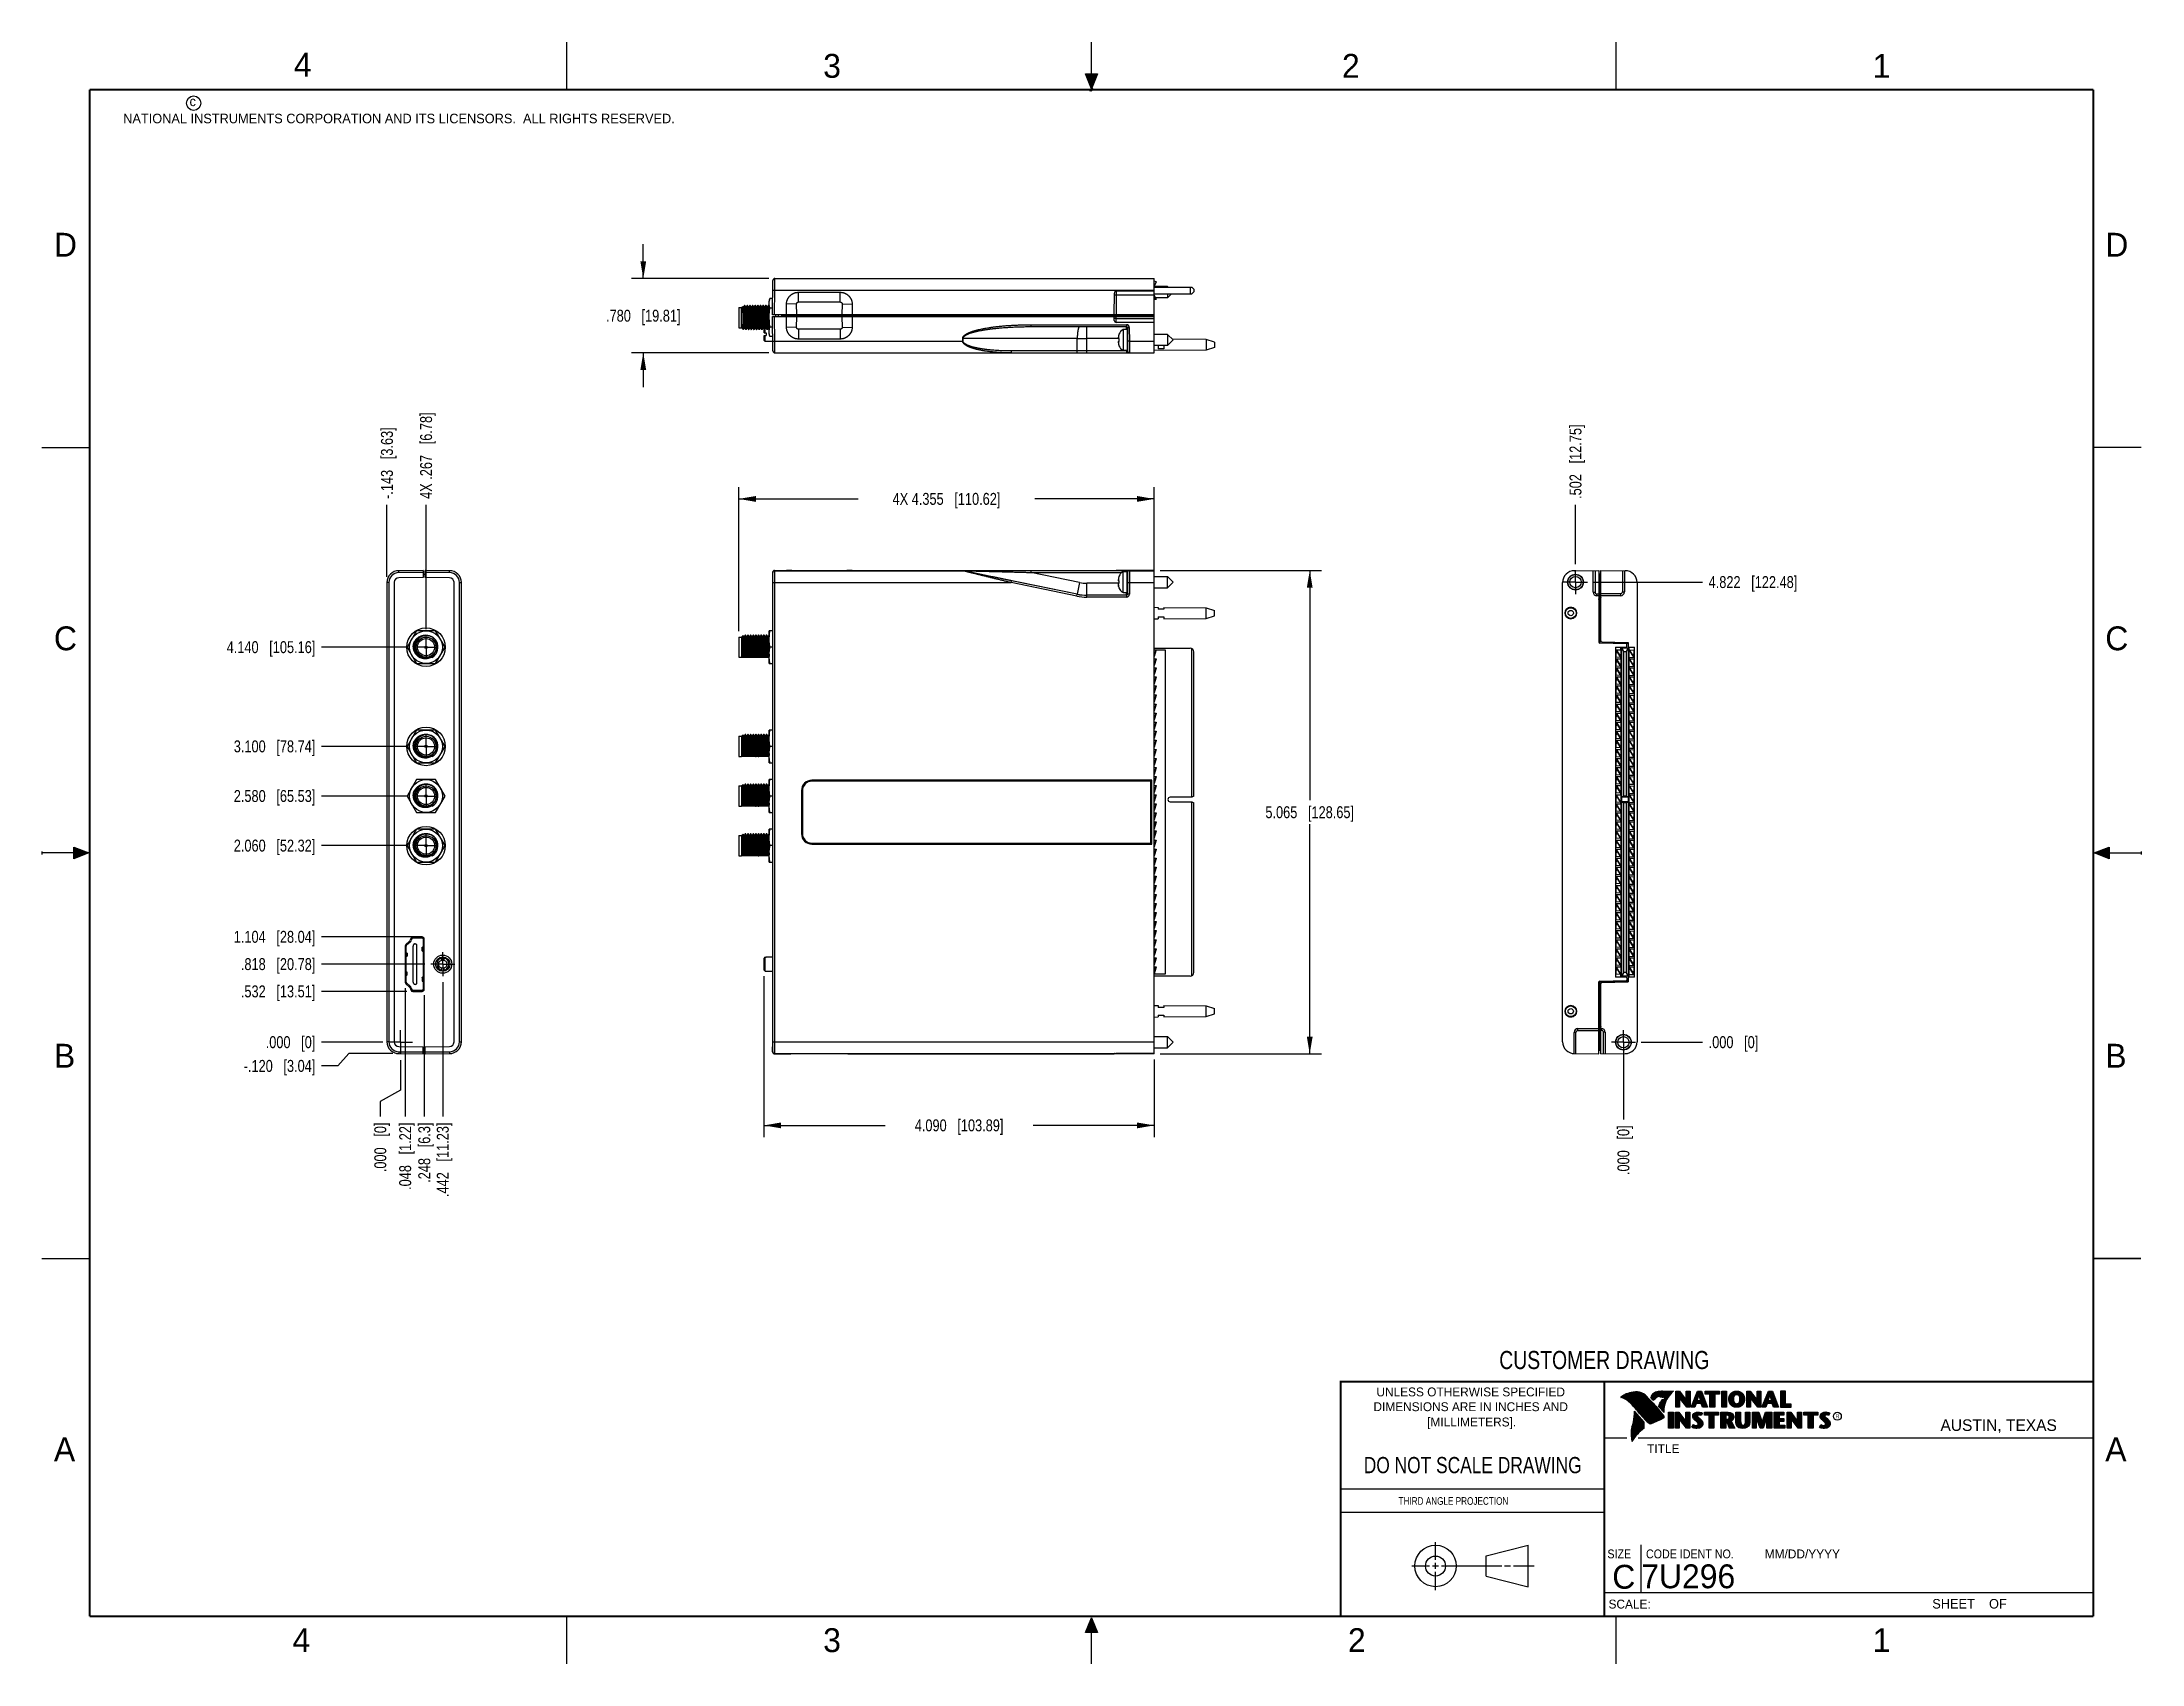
# Model space of a CAD drawing. Header units: inches. Extents: x 0 to 22, y 0 to 17.
import ezdxf

# ---------------------------------------------------------------- set-up
doc = ezdxf.new("R2010")
doc.units = ezdxf.units.IN
doc.header["$LTSCALE"] = 1.21
doc.header["$MEASUREMENT"] = 0
doc.linetypes.add('CENTER', pattern=[0.6, 0.375, -0.075, 0.075, -0.075])
doc.layers.get('0').update_dxf_attribs({"linetype": 'CONTINUOUS'})
doc.layers.add('02___PRT_ALL_AXES', color=7, linetype='CONTINUOUS')
doc.layers.add('DIMENSIONS', color=7, linetype='CONTINUOUS')
doc.styles.get("Standard").update_dxf_attribs({"font": 'txt', "width": 0.8})
doc.styles.add('TEXTSTYLE_2', font='txt')
doc.styles.add('TEXTSTYLE_3', font='txt', dxfattribs={"width": 0.9})
doc.dimstyles.new('DIMSTYLE_1', dxfattribs={"dimtxt": 0.125, "dimasz": 0.18, "dimexe": 0.18, "dimexo": 0.0625, "dimgap": 0.09, "dimtad": 0, "dimtih": 1, "dimtoh": 1, "dimdec": 3, "dimzin": 4, "dimdsep": 46, "dimtxsty": 'STANDARD', "dimblk": '_FILLED', "dimblk1": '_FILLED', "dimblk2": '_FILLED', "dimcen": 0.09, "dimadec": 0, "dimazin": 0, "dimtp": 0.01, "dimtm": 0.01, "dimtfac": 1, "dimtdec": 3, "dimtofl": 0, "dimtmove": 0, "dimatfit": 3, "dimldrblk": '_FILLED', "dimfxl": 1, "dimtolj": 1, "dimtzin": 4, "dimarcsym": 0})
doc.dimstyles.new('DIMSTYLE_2', dxfattribs={"dimtxt": 0.125, "dimasz": 0.18, "dimexe": 0.18, "dimexo": 0.0625, "dimgap": 0.09, "dimtad": 0, "dimtih": 1, "dimtoh": 1, "dimdec": 3, "dimzin": 4, "dimdsep": 46, "dimtxsty": 'STANDARD', "dimblk": '_FILLED', "dimblk1": '_FILLED', "dimblk2": '_FILLED', "dimcen": 0.09, "dimadec": 0, "dimazin": 0, "dimtp": 0.01, "dimtm": 0.01, "dimtfac": 1, "dimtdec": 3, "dimtofl": 0, "dimtmove": 0, "dimatfit": 3, "dimldrblk": '_FILLED', "dimfxl": 1, "dimtolj": 1, "dimtzin": 4, "dimarcsym": 0})

msp = doc.modelspace()

# ---------------------------------------------------------------- texts
at = {"color": 2, "linetype": 'CONTINUOUS', "line_spacing_factor": 0.9}
for s, insert, char_height, width, attachment_point, style in [('4', (2.64, 16.8869), 0.25, 0.25, 1, 'TEXTSTYLE_2'), ('3', (8.1875, 16.875), 0.25, 0.25, 1, 'TEXTSTYLE_2'), ('2', (13.625, 16.875), 0.25, 0.25, 1, 'TEXTSTYLE_2'), ('1', (19.1875, 16.875), 0.25, 0.25, 1, 'TEXTSTYLE_2'), ('c', (1.5463, 16.428), 0.1, 0.1, 1, 'TEXTSTYLE_2'), ('NATIONAL INSTRUMENTS CORPORATION AND ITS LICENSORS.  ALL RIGHTS RESERVED.', (0.851, 16.2482), 0.1, 7.3, 1, 'TEXTSTYLE_2'), ('D', (0.125, 15), 0.25, 0.25, 1, 'TEXTSTYLE_2'), ('D', (21.625, 15), 0.25, 0.25, 1, 'TEXTSTYLE_2'), ('C', (0.125, 10.875), 0.25, 0.25, 1, 'TEXTSTYLE_2'), ('C', (21.625, 10.875), 0.25, 0.25, 1, 'TEXTSTYLE_2'), ('B', (0.125, 6.5), 0.25, 0.25, 1, 'TEXTSTYLE_2'), ('B', (21.625, 6.5), 0.25, 0.25, 1, 'TEXTSTYLE_2'), ('UNLESS OTHERWISE SPECIFIED', (14.9742, 2.8979), 0.093, 2.418, 2, 'TEXTSTYLE_2'), ('DIMENSIONS ARE IN INCHES AND', (14.9742, 2.7431), 0.093, 2.604, 2, 'TEXTSTYLE_2'), ('[MILLIMETERS].', (14.9844, 2.5829), 0.093, 1.302, 2, 'TEXTSTYLE_2'), ('R', (18.7972, 2.6166), 0.0418, 0.041753, 1, 'TEXTSTYLE_2'), ('AUSTIN, TEXAS', (19.898, 2.5642), 0.121576, 1.580488, 1, 'TEXTSTYLE_2'), ('A', (0.125, 2.375), 0.25, 0.25, 1, 'TEXTSTYLE_2'), ('TITLE', (16.8235, 2.303), 0.093, 0.465, 1, 'TEXTSTYLE_2'), ('A', (21.625, 2.375), 0.25, 0.25, 1, 'TEXTSTYLE_2'), ('SIZE', (16.407, 1.2002), 0.093, 0.3348, 1, 'TEXTSTYLE_3'), ('CODE IDENT NO.', (16.8114, 1.2002), 0.093, 1.1718, 1, 'TEXTSTYLE_3'), ('MM/DD/YYYY', (18.0565, 1.2002), 0.093, 0.93, 1, 'TEXTSTYLE_2'), ('SCALE:', (16.4187, 0.6745), 0.093, 0.558, 1, 'TEXTSTYLE_2'), ('SHEET    OF', (19.8121, 0.6815), 0.1, 1.1, 1, 'TEXTSTYLE_2'), ('4', (2.625, 0.375), 0.25, 0.25, 1, 'TEXTSTYLE_2'), ('3', (8.1875, 0.375), 0.25, 0.25, 1, 'TEXTSTYLE_2'), ('2', (13.6875, 0.375), 0.25, 0.25, 1, 'TEXTSTYLE_2'), ('1', (19.1875, 0.375), 0.25, 0.25, 1, 'TEXTSTYLE_2')]:
    msp.add_mtext(s, dxfattribs=dict(at, insert=insert, char_height=char_height, width=width, attachment_point=attachment_point, style=style))
at = {"color": 7, "linetype": 'CONTINUOUS', "attachment_point": 2, "line_spacing_factor": 0.9}
for s, insert, char_height, width in [('CUSTOMER DRAWING', (16.3742, 3.2811), 0.19, 2.432), ('DO NOT SCALE DRAWING', (14.9953, 2.1698), 0.17, 2.72)]:
    msp.add_mtext(s, dxfattribs=dict(at, insert=insert, char_height=char_height, width=width))
at = {"color": 2, "linetype": 'CONTINUOUS', "insert": (14.2178, 1.7486), "char_height": 0.08, "width": 1.408, "attachment_point": 1, "line_spacing_factor": 0.9}
msp.add_mtext('THIRD ANGLE PROJECTION', dxfattribs=at)
at = {"color": 7, "linetype": 'CONTINUOUS', "char_height": 0.25, "line_spacing_factor": 0.9, "style": 'TEXTSTYLE_2'}
for s, insert, width, attachment_point in [('C', (16.5785, 1.0393), 0.25, 2), ('7U296', (16.7614, 1.0441), 1.25, 1)]:
    msp.add_mtext(s, dxfattribs=dict(at, insert=insert, width=width, attachment_point=attachment_point))

# ---------------------------------------------------------------- blocks, each defined once
blk = doc.blocks.new('_FILLED')
at = {"color": 0, "linetype": 'BYBLOCK'}
blk.add_solid([(0, 0), (-1, 0.17), (-1, -0.17)], dxfattribs=at)
blk = doc.blocks.new('*D0')
at = {"layer": 'DIMENSIONS', "color": 2, "linetype": 'CONTINUOUS'}
for p, q in [((6.302, 14.522), (6.302, 14.882)), ((7.618, 14.522), (6.177, 14.522)), ((7.618, 13.742), (6.177, 13.742)), ((6.302, 13.742), (6.302, 13.382))]:
    blk.add_line(p, q, dxfattribs=at)
at = {"layer": 'DIMENSIONS', "color": 2, "linetype": 'CONTINUOUS', "xscale": 0.18, "yscale": 0.18, "zscale": 0.18}
for p, rotation in [((6.302, 14.522), 270), ((6.302, 13.742), 90)]:
    blk.add_blockref('_FILLED', p, dxfattribs=dict(at, rotation=rotation))
at = {"layer": 'DIMENSIONS', "color": 2, "linetype": 'CONTINUOUS', "insert": (6.302, 14.194), "char_height": 0.125, "width": 1.225, "attachment_point": 2, "line_spacing_factor": 0.9}
blk.add_mtext('.780{\\Ftxt.shx;\\W1.000000;\\H0.125000; }[19.81]', dxfattribs=at)
blk = doc.blocks.new('*D1')
at = {"layer": 'DIMENSIONS', "color": 2, "linetype": 'CONTINUOUS'}
for p, q in [((11.72, 11.46), (13.412, 11.46)), ((13.287, 11.46), (13.287, 9.053)), ((13.287, 6.395), (13.287, 8.803)), ((11.72, 6.395), (13.412, 6.395))]:
    blk.add_line(p, q, dxfattribs=at)
at = {"layer": 'DIMENSIONS', "color": 2, "linetype": 'CONTINUOUS', "xscale": 0.18, "yscale": 0.18, "zscale": 0.18}
for p, rotation in [((13.287, 11.46), 90), ((13.287, 6.395), 270)]:
    blk.add_blockref('_FILLED', p, dxfattribs=dict(at, rotation=rotation))
at = {"layer": 'DIMENSIONS', "color": 2, "linetype": 'CONTINUOUS', "insert": (13.287, 8.99), "char_height": 0.125, "width": 1.425, "attachment_point": 2, "line_spacing_factor": 0.9}
blk.add_mtext('5.065{\\Ftxt.shx;\\W1.000000;\\H0.125000; }[128.65]', dxfattribs=at)
blk = doc.blocks.new('*D2')
at = {"layer": 'DIMENSIONS', "color": 2, "linetype": 'CONTINUOUS'}
for p, q in [((3.217, 6.397), (3.099, 6.269)), ((3.677, 6.397), (3.217, 6.397)), ((3.099, 6.269), (2.928, 6.269))]:
    blk.add_line(p, q, dxfattribs=at)
at = {"layer": 'DIMENSIONS', "color": 2, "linetype": 'CONTINUOUS', "insert": (2.865, 6.331), "char_height": 0.125, "width": 1.225, "attachment_point": 3, "line_spacing_factor": 0.9}
blk.add_mtext('-.120{\\Ftxt.shx;\\W1.000000;\\H0.125000; }[3.04]', dxfattribs=at)
blk = doc.blocks.new('*D3')
at = {"layer": 'DIMENSIONS', "color": 2, "linetype": 'CONTINUOUS'}
blk.add_line((3.571, 6.517), (2.928, 6.517), dxfattribs=at)
at = {"layer": 'DIMENSIONS', "color": 2, "linetype": 'CONTINUOUS', "insert": (2.865, 6.58), "char_height": 0.125, "width": 0.825, "attachment_point": 3, "line_spacing_factor": 0.9}
blk.add_mtext('.000{\\Ftxt.shx;\\W1.000000;\\H0.125000; }[0]', dxfattribs=at)
blk = doc.blocks.new('*D4')
at = {"layer": 'DIMENSIONS', "color": 2, "linetype": 'CONTINUOUS'}
blk.add_line((4.013, 7.335), (2.928, 7.335), dxfattribs=at)
at = {"layer": 'DIMENSIONS', "color": 2, "linetype": 'CONTINUOUS', "insert": (2.865, 7.398), "char_height": 0.125, "width": 1.225, "attachment_point": 3, "line_spacing_factor": 0.9}
blk.add_mtext('.818{\\Ftxt.shx;\\W1.000000;\\H0.125000; }[20.78]', dxfattribs=at)
blk = doc.blocks.new('*D5')
at = {"layer": 'DIMENSIONS', "color": 2, "linetype": 'CONTINUOUS'}
blk.add_line((3.824, 7.049), (2.928, 7.049), dxfattribs=at)
at = {"layer": 'DIMENSIONS', "color": 2, "linetype": 'CONTINUOUS', "insert": (2.865, 7.112), "char_height": 0.125, "width": 1.225, "attachment_point": 3, "line_spacing_factor": 0.9}
blk.add_mtext('.532{\\Ftxt.shx;\\W1.000000;\\H0.125000; }[13.51]', dxfattribs=at)
blk = doc.blocks.new('*D6')
at = {"layer": 'DIMENSIONS', "color": 2, "linetype": 'CONTINUOUS'}
blk.add_line((3.922, 7.621), (2.928, 7.621), dxfattribs=at)
at = {"layer": 'DIMENSIONS', "color": 2, "linetype": 'CONTINUOUS', "insert": (2.865, 7.684), "char_height": 0.125, "width": 1.325, "attachment_point": 3, "line_spacing_factor": 0.9}
blk.add_mtext('1.104{\\Ftxt.shx;\\W1.000000;\\H0.125000; }[28.04]', dxfattribs=at)
blk = doc.blocks.new('*D7')
at = {"layer": 'DIMENSIONS', "color": 2, "linetype": 'CONTINUOUS'}
blk.add_line((3.838, 8.577), (2.928, 8.577), dxfattribs=at)
at = {"layer": 'DIMENSIONS', "color": 2, "linetype": 'CONTINUOUS', "insert": (2.865, 8.64), "char_height": 0.125, "width": 1.325, "attachment_point": 3, "line_spacing_factor": 0.9}
blk.add_mtext('2.060{\\Ftxt.shx;\\W1.000000;\\H0.125000; }[52.32]', dxfattribs=at)
blk = doc.blocks.new('*D8')
at = {"layer": 'DIMENSIONS', "color": 2, "linetype": 'CONTINUOUS'}
blk.add_line((3.838, 9.097), (2.928, 9.097), dxfattribs=at)
at = {"layer": 'DIMENSIONS', "color": 2, "linetype": 'CONTINUOUS', "insert": (2.865, 9.16), "char_height": 0.125, "width": 1.325, "attachment_point": 3, "line_spacing_factor": 0.9}
blk.add_mtext('2.580{\\Ftxt.shx;\\W1.000000;\\H0.125000; }[65.53]', dxfattribs=at)
blk = doc.blocks.new('*D9')
at = {"layer": 'DIMENSIONS', "color": 2, "linetype": 'CONTINUOUS'}
blk.add_line((3.838, 9.617), (2.928, 9.617), dxfattribs=at)
at = {"layer": 'DIMENSIONS', "color": 2, "linetype": 'CONTINUOUS', "insert": (2.865, 9.68), "char_height": 0.125, "width": 1.325, "attachment_point": 3, "line_spacing_factor": 0.9}
blk.add_mtext('3.100{\\Ftxt.shx;\\W1.000000;\\H0.125000; }[78.74]', dxfattribs=at)
blk = doc.blocks.new('*D10')
at = {"layer": 'DIMENSIONS', "color": 2, "linetype": 'CONTINUOUS'}
blk.add_line((3.838, 10.657), (2.928, 10.657), dxfattribs=at)
at = {"layer": 'DIMENSIONS', "color": 2, "linetype": 'CONTINUOUS', "insert": (2.865, 10.72), "char_height": 0.125, "width": 1.425, "attachment_point": 3, "line_spacing_factor": 0.9}
blk.add_mtext('4.140{\\Ftxt.shx;\\W1.000000;\\H0.125000; }[105.16]', dxfattribs=at)
blk = doc.blocks.new('*D11')
at = {"layer": 'DIMENSIONS', "color": 2, "linetype": 'CONTINUOUS'}
blk.add_line((3.806, 7.083), (3.806, 5.737), dxfattribs=at)
at = {"layer": 'DIMENSIONS', "color": 2, "linetype": 'CONTINUOUS', "insert": (3.744, 5.675), "char_height": 0.125, "width": 1.125, "attachment_point": 3, "rotation": 90, "line_spacing_factor": 0.9}
blk.add_mtext('.048{\\Ftxt.shx;\\W1.000000;\\H0.125000; }[1.22]', dxfattribs=at)
blk = doc.blocks.new('*D12')
at = {"layer": 'DIMENSIONS', "color": 2, "linetype": 'CONTINUOUS'}
for p, q in [((3.758, 6.329), (3.758, 6.016)), ((3.758, 6.016), (3.545, 5.895)), ((3.545, 5.895), (3.545, 5.737))]:
    blk.add_line(p, q, dxfattribs=at)
at = {"layer": 'DIMENSIONS', "color": 2, "linetype": 'CONTINUOUS', "insert": (3.483, 5.675), "char_height": 0.125, "width": 0.825, "attachment_point": 3, "rotation": 90, "line_spacing_factor": 0.9}
blk.add_mtext('.000{\\Ftxt.shx;\\W1.000000;\\H0.125000; }[0]', dxfattribs=at)
blk = doc.blocks.new('*D13')
at = {"layer": 'DIMENSIONS', "color": 2, "linetype": 'CONTINUOUS'}
blk.add_line((4.006, 7.009), (4.006, 5.737), dxfattribs=at)
at = {"layer": 'DIMENSIONS', "color": 2, "linetype": 'CONTINUOUS', "insert": (3.944, 5.675), "char_height": 0.125, "width": 1.025, "attachment_point": 3, "rotation": 90, "line_spacing_factor": 0.9}
blk.add_mtext('.248{\\Ftxt.shx;\\W1.000000;\\H0.125000; }[6.3]', dxfattribs=at)
blk = doc.blocks.new('*D14')
at = {"layer": 'DIMENSIONS', "color": 2, "linetype": 'CONTINUOUS'}
blk.add_line((4.2, 7.147), (4.2, 5.737), dxfattribs=at)
at = {"layer": 'DIMENSIONS', "color": 2, "linetype": 'CONTINUOUS', "insert": (4.138, 5.675), "char_height": 0.125, "width": 1.225, "attachment_point": 3, "rotation": 90, "line_spacing_factor": 0.9}
blk.add_mtext('.442{\\Ftxt.shx;\\W1.000000;\\H0.125000; }[11.23]', dxfattribs=at)
blk = doc.blocks.new('*D15')
at = {"layer": 'DIMENSIONS', "color": 2, "linetype": 'CONTINUOUS'}
blk.add_line((4.025, 10.845), (4.025, 12.149), dxfattribs=at)
at = {"layer": 'DIMENSIONS', "color": 2, "linetype": 'CONTINUOUS', "insert": (3.963, 12.211), "char_height": 0.125, "width": 1.425, "attachment_point": 1, "rotation": 90, "line_spacing_factor": 0.9}
blk.add_mtext('4X .267{\\Ftxt.shx;\\W1.000000;\\H0.125000; }[6.78]', dxfattribs=at)
blk = doc.blocks.new('*D16')
at = {"layer": 'DIMENSIONS', "color": 2, "linetype": 'CONTINUOUS'}
blk.add_line((3.615, 11.396), (3.615, 12.149), dxfattribs=at)
at = {"layer": 'DIMENSIONS', "color": 2, "linetype": 'CONTINUOUS', "insert": (3.553, 12.211), "char_height": 0.125, "width": 1.225, "attachment_point": 1, "rotation": 90, "line_spacing_factor": 0.9}
blk.add_mtext('-.143{\\Ftxt.shx;\\W1.000000;\\H0.125000; }[3.63]', dxfattribs=at)
blk = doc.blocks.new('*D17')
at = {"layer": 'DIMENSIONS', "color": 2, "linetype": 'CONTINUOUS'}
blk.add_line((16.073, 11.527), (16.073, 12.149), dxfattribs=at)
at = {"layer": 'DIMENSIONS', "color": 2, "linetype": 'CONTINUOUS', "insert": (16.01, 12.211), "char_height": 0.125, "width": 1.225, "attachment_point": 1, "rotation": 90, "line_spacing_factor": 0.9}
blk.add_mtext('.502{\\Ftxt.shx;\\W1.000000;\\H0.125000; }[12.75]', dxfattribs=at)
blk = doc.blocks.new('*D18')
at = {"layer": 'DIMENSIONS', "color": 2, "linetype": 'CONTINUOUS'}
blk.add_line((16.575, 6.455), (16.575, 5.708), dxfattribs=at)
at = {"layer": 'DIMENSIONS', "color": 2, "linetype": 'CONTINUOUS', "insert": (16.512, 5.645), "char_height": 0.125, "width": 0.825, "attachment_point": 3, "rotation": 90, "line_spacing_factor": 0.9}
blk.add_mtext('.000{\\Ftxt.shx;\\W1.000000;\\H0.125000; }[0]', dxfattribs=at)
blk = doc.blocks.new('*D19')
at = {"layer": 'DIMENSIONS', "color": 2, "linetype": 'CONTINUOUS'}
blk.add_line((16.26, 11.339), (17.405, 11.339), dxfattribs=at)
at = {"layer": 'DIMENSIONS', "color": 2, "linetype": 'CONTINUOUS', "insert": (17.468, 11.402), "char_height": 0.125, "width": 1.425, "attachment_point": 1, "line_spacing_factor": 0.9}
blk.add_mtext('4.822{\\Ftxt.shx;\\W1.000000;\\H0.125000; }[122.48]', dxfattribs=at)
blk = doc.blocks.new('*D20')
at = {"layer": 'DIMENSIONS', "color": 2, "linetype": 'CONTINUOUS'}
blk.add_line((16.762, 6.517), (17.405, 6.517), dxfattribs=at)
at = {"layer": 'DIMENSIONS', "color": 2, "linetype": 'CONTINUOUS', "insert": (17.468, 6.58), "char_height": 0.125, "width": 0.825, "attachment_point": 1, "line_spacing_factor": 0.9}
blk.add_mtext('.000{\\Ftxt.shx;\\W1.000000;\\H0.125000; }[0]', dxfattribs=at)
blk = doc.blocks.new('*D21')
at = {"layer": 'DIMENSIONS', "color": 2, "linetype": 'CONTINUOUS'}
for p, q in [((7.567, 7.21), (7.567, 5.52)), ((11.657, 6.335), (11.657, 5.52)), ((7.567, 5.645), (8.837, 5.645)), ((11.657, 5.645), (10.387, 5.645))]:
    blk.add_line(p, q, dxfattribs=at)
at = {"layer": 'DIMENSIONS', "color": 2, "linetype": 'CONTINUOUS', "xscale": 0.18, "yscale": 0.18, "zscale": 0.18, "rotation": 180}
blk.add_blockref('_FILLED', (7.567, 5.645), dxfattribs=at)
at = {"layer": 'DIMENSIONS', "color": 2, "linetype": 'CONTINUOUS', "xscale": 0.18, "yscale": 0.18, "zscale": 0.18}
blk.add_blockref('_FILLED', (11.657, 5.645), dxfattribs=at)
at = {"layer": 'DIMENSIONS', "color": 2, "linetype": 'CONTINUOUS', "insert": (9.612, 5.708), "char_height": 0.125, "width": 1.425, "attachment_point": 2, "line_spacing_factor": 0.9}
blk.add_mtext('4.090{\\Ftxt.shx;\\W1.000000;\\H0.125000; }[103.89]', dxfattribs=at)
blk = doc.blocks.new('*D22')
at = {"layer": 'DIMENSIONS', "color": 2, "linetype": 'CONTINUOUS'}
for p, q in [((7.302, 10.826), (7.302, 12.336)), ((11.657, 11.396), (11.657, 12.336)), ((7.302, 12.211), (8.555, 12.211)), ((11.657, 12.211), (10.405, 12.211))]:
    blk.add_line(p, q, dxfattribs=at)
at = {"layer": 'DIMENSIONS', "color": 2, "linetype": 'CONTINUOUS', "xscale": 0.18, "yscale": 0.18, "zscale": 0.18, "rotation": 180}
blk.add_blockref('_FILLED', (7.302, 12.211), dxfattribs=at)
at = {"layer": 'DIMENSIONS', "color": 2, "linetype": 'CONTINUOUS', "xscale": 0.18, "yscale": 0.18, "zscale": 0.18}
blk.add_blockref('_FILLED', (11.657, 12.211), dxfattribs=at)
at = {"layer": 'DIMENSIONS', "color": 2, "linetype": 'CONTINUOUS', "insert": (9.48, 12.274), "char_height": 0.125, "width": 1.725, "attachment_point": 2, "line_spacing_factor": 0.9}
blk.add_mtext('4X 4.355{\\Ftxt.shx;\\W1.000000;\\H0.125000; }[110.62]', dxfattribs=at)

# ---------------------------------------------------------------- dimensions: what is measured, and where the dimension line sits
at = {"layer": 'DIMENSIONS', "color": 2, "linetype": 'CONTINUOUS'}
for base, p1, p2, angle, picture, middle in [((6.3023, 13.7418), (7.6179, 14.5218), (7.6179, 13.7418), 270, '*D0', (6.1773, 14.1318)), ((13.2873, 11.4605), (11.7198, 6.3954), (11.7198, 11.4605), 90, '*D1', (13.1373, 8.928)), ((7.5673, 5.645), (11.6573, 6.3348), (7.5673, 7.21), 180, '*D21', (9.4623, 5.645))]:
    dim = msp.add_linear_dim(base=base, p1=p1, p2=p2, angle=angle, dimstyle='DIMSTYLE_1', dxfattribs=at)
    dim.commit()
    dim.dimension.update_dxf_attribs({"geometry": picture, "text_midpoint": middle, "dimtype": 160})
for feature_location, offset, dtype, origin, text, picture, middle in [((3.6153, 11.3963), (0, 0.7522), 1, (3.7583, 11.3338), '-<>', '*D16', (3.6153, 12.8235)), ((4.0253, 10.8445), (0, 1.304), 1, (3.7583, 10.782), '4X <>', '*D15', (4.0253, 12.9235)), ((3.6767, 6.3973), (-0.7489, -0.1284), 0, (3.6332, 6.517), '-<>', '*D2', (2.0528, 6.2688))]:
    dim = msp.add_ordinate_dim(feature_location=feature_location, offset=offset, dtype=dtype, origin=origin, text=text, dimstyle='DIMSTYLE_2', dxfattribs=at)
    dim.commit()
    dim.dimension.update_dxf_attribs({"geometry": picture, "text_midpoint": middle})
for feature_location, offset, dtype, origin, picture, middle in [((16.0727, 11.5266), (0, 0.6219), 1, (16.5747, 6.517), '*D17', (16.0727, 12.8235)), ((16.2603, 11.339), (1.1449, 0), 0, (16.6998, 6.517), '*D19', (18.1802, 11.339)), ((3.8377, 10.657), (-0.91, 0), 0, (3.9002, 6.517), '*D10', (1.8528, 10.657)), ((3.8377, 9.617), (-0.91, 0), 0, (3.9002, 6.517), '*D9', (1.9028, 9.617)), ((3.8377, 9.097), (-0.91, 0), 0, (3.9002, 6.517), '*D8', (1.9028, 9.097)), ((3.8377, 8.577), (-0.91, 0), 0, (3.9002, 6.517), '*D7', (1.9028, 8.577)), ((3.9218, 7.621), (-0.994, 0), 0, (3.9843, 6.517), '*D6', (1.9028, 7.621)), ((4.0129, 7.335), (-1.0851, 0), 0, (4.0754, 6.517), '*D4', (2.0028, 7.335)), ((3.824, 7.049), (-0.8962, 0), 0, (3.8865, 6.517), '*D5', (2.0028, 7.049)), ((3.8063, 7.0834), (0, -1.3462), 1, (3.7583, 6.3919), '*D11', (3.9183, 4.8888)), ((4.2005, 7.1474), (0, -1.4101), 1, (3.7583, 7.2099), '*D14', (4.3349, 4.8388)), ((4.0063, 7.0085), (0, -1.2712), 1, (3.7583, 7.071), '*D13', (4.1183, 4.9388)), ((3.5706715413, 6.5170188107), (-0.6429000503, 0), 0, (3.6331715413, 6.5170188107), '*D3', (2.202771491, 6.5170188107)), ((3.7582715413, 6.3294188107), (-0.2132470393, -0.592147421), 0, (3.7582715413, 6.3919188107), '*D12', (3.6570429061, 5.0387722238)), ((16.5747078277, 6.4545188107), (0, -0.747), 1, (16.5747078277, 6.5170188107), '*D18', (16.6867262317, 5.0090196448)), ((16.7623078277, 6.5170188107), (0.6429000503, 0), 0, (16.6998078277, 6.5170188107), '*D20', (17.880207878, 6.5170188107))]:
    dim = msp.add_ordinate_dim(feature_location=feature_location, offset=offset, dtype=dtype, origin=origin, dimstyle='DIMSTYLE_2', dxfattribs=at)
    dim.commit()
    dim.dimension.update_dxf_attribs({"geometry": picture, "text_midpoint": middle})
dim = msp.add_linear_dim(base=(11.6573, 12.211), p1=(7.3023, 10.8255), p2=(11.6573, 11.3963), text='4X <>', dimstyle='DIMSTYLE_1', dxfattribs=at)
dim.commit()
dim.dimension.update_dxf_attribs({"geometry": '*D22', "text_midpoint": (9.3798, 12.211), "dimtype": 160})

# ---------------------------------------------------------------- hatches: boundary and pattern name
at = {"linetype": 'CONTINUOUS'}
for points in [[(11, 16.51), (10.9375, 16.6663), (11.0625, 16.6663)], [(0.3337, 8.5625), (0.49, 8.5), (0.3337, 8.4375)], [(21.6663, 8.5625), (21.6663, 8.4375), (21.51, 8.5)], [(10.9375, 0.3287), (11, 0.485), (11.0625, 0.3287)]]:
    msp.add_hatch(color=2, dxfattribs=at).paths.add_polyline_path(points)

# ---------------------------------------------------------------- linework, layer by layer
at = {"color": 2, "linetype": 'CONTINUOUS'}
for p, q in [((5.5, 16.5), (5.5, 17)), ((11, 16.485), (11, 17)), ((16.5, 16.5), (16.5, 17)), ((11, 16.51), (10.9375, 16.6663)), ((10.9375, 16.6663), (11.0625, 16.6663)), ((11.015, 16.515), (10.985, 16.485)), ((10.985, 16.485), (11, 16.515)), ((11.0625, 16.6663), (11, 16.51)), ((11, 16.485), (11.015, 16.515)), ((0, 12.75), (0.5, 12.75)), ((22, 12.75), (21.5, 12.75)), ((0, 8.515), (0, 8.485)), ((0.49, 8.5), (0, 8.5)), ((0.3337, 8.4375), (0.3337, 8.5625)), ((0.3337, 8.5625), (0.49, 8.5)), ((0.49, 8.5), (0.3337, 8.4375)), ((21.51, 8.5), (21.6663, 8.5625)), ((21.51, 8.5), (22, 8.5)), ((21.6663, 8.4375), (21.51, 8.5)), ((21.6663, 8.5625), (21.6663, 8.4375)), ((22, 8.515), (22, 8.485)), ((0, 4.25), (0.5, 4.25)), ((16.375, 2.96), (21.5, 2.96)), ((16.5578, 2.796), (16.5578, 2.7989)), ((16.5646, 2.7936), (16.5646, 2.8033)), ((16.5714, 2.7909), (16.5714, 2.8075)), ((16.5782, 2.788), (16.5782, 2.8116)), ((16.5851, 2.7849), (16.5851, 2.8154)), ((16.5919, 2.7815), (16.5919, 2.819)), ((16.5987, 2.7778), (16.5987, 2.8221)), ((16.6055, 2.7738), (16.6055, 2.8249)), ((16.6124, 2.7696), (16.6124, 2.8276)), ((16.6192, 2.765), (16.6192, 2.8301)), ((16.626, 2.7601), (16.626, 2.8325)), ((16.6329, 2.7549), (16.6329, 2.8347)), ((16.6397, 2.7492), (16.6397, 2.8367)), ((16.6465, 2.7431), (16.6465, 2.8386)), ((16.6533, 2.7366), (16.6533, 2.8403)), ((16.6602, 2.7295), (16.6602, 2.8419)), ((16.667, 2.7221), (16.667, 2.8435)), ((16.6738, 2.7146), (16.6738, 2.8449)), ((16.6806, 2.707), (16.6806, 2.8459)), ((16.6875, 2.6995), (16.6875, 2.8467)), ((16.7939, 2.533), (16.6919, 2.6489)), ((16.6943, 2.6918), (16.6943, 2.8472)), ((16.7011, 2.6841), (16.7011, 2.8474)), ((16.708, 2.6764), (16.708, 2.8474)), ((16.7148, 2.6685), (16.7148, 2.847)), ((16.7216, 2.6607), (16.7216, 2.8465)), ((16.7284, 2.6527), (16.7284, 2.8456)), ((16.7353, 2.6447), (16.7353, 2.8445)), ((16.7421, 2.6366), (16.7421, 2.8431)), ((16.7489, 2.6285), (16.7489, 2.8417)), ((16.7557, 2.6204), (16.7557, 2.84)), ((16.7626, 2.6125), (16.7626, 2.8378)), ((16.7694, 2.6046), (16.7694, 2.8352)), ((16.7762, 2.5968), (16.7762, 2.8321)), ((16.7831, 2.5891), (16.7831, 2.8284)), ((16.7899, 2.5815), (16.7899, 2.8242)), ((16.7967, 2.5739), (16.7967, 2.8193)), ((16.8035, 2.5665), (16.8035, 2.8136)), ((16.8104, 2.5591), (16.8104, 2.807)), ((16.8172, 2.5519), (16.8172, 2.7996)), ((16.824, 2.5447), (16.824, 2.7924)), ((16.8308, 2.5375), (16.8308, 2.7853)), ((16.8377, 2.5314), (16.8377, 2.7781)), ((16.8445, 2.5262), (16.8445, 2.7709)), ((16.8513, 2.523), (16.8513, 2.7637)), ((16.8581, 2.5224), (16.8581, 2.7565)), ((16.8864, 2.7664), (16.8632, 2.7937)), ((16.865, 2.5241), (16.865, 2.7493)), ((16.8877, 2.7723), (16.8682, 2.7952)), ((16.8718, 2.791), (16.8718, 2.8085)), ((16.8718, 2.527), (16.8718, 2.7421)), ((16.8786, 2.783), (16.8786, 2.8206)), ((16.8786, 2.5298), (16.8786, 2.7348)), ((16.8855, 2.7749), (16.8855, 2.8281)), ((16.8855, 2.5327), (16.8855, 2.727)), ((16.8923, 2.7747), (16.8923, 2.8335)), ((16.8923, 2.5356), (16.8923, 2.7187)), ((16.8991, 2.7788), (16.8991, 2.8375)), ((16.8991, 2.5385), (16.8991, 2.7104)), ((16.9059, 2.7837), (16.9059, 2.8408)), ((16.9059, 2.5415), (16.9059, 2.7022)), ((16.9128, 2.7896), (16.9128, 2.8436)), ((16.9128, 2.5446), (16.9128, 2.6939)), ((16.9196, 2.7966), (16.9196, 2.8459)), ((16.9196, 2.5477), (16.9196, 2.6856)), ((16.9264, 2.8018), (16.9264, 2.8477)), ((16.9264, 2.5508), (16.9264, 2.6774)), ((16.9332, 2.8053), (16.9332, 2.849)), ((16.9332, 2.554), (16.9332, 2.6691)), ((16.9401, 2.8077), (16.9401, 2.8499)), ((16.9401, 2.5573), (16.9401, 2.6608)), ((16.9616, 2.6797), (16.9434, 2.7005)), ((16.9469, 2.8082), (16.9469, 2.8509)), ((16.9469, 2.5606), (16.9469, 2.6526)), ((16.9653, 2.6828), (16.9492, 2.7013)), ((16.9537, 2.8069), (16.9537, 2.8518)), ((16.9537, 2.696), (16.9537, 2.7109)), ((16.9537, 2.5639), (16.9537, 2.6443)), ((16.9606, 2.8048), (16.9606, 2.8525)), ((16.9606, 2.6882), (16.9606, 2.7266)), ((16.9674, 2.8034), (16.9674, 2.8531)), ((16.9674, 2.6802), (16.9674, 2.7444)), ((16.9742, 2.8027), (16.9742, 2.8536)), ((16.9742, 2.672), (16.9742, 2.7568)), ((16.981, 2.8023), (16.981, 2.854)), ((16.981, 2.664), (16.981, 2.7634)), ((16.9838, 2.8589), (17.0997, 2.8607)), ((16.9839, 2.8541), (17.087, 2.8557)), ((16.9879, 2.802), (16.9879, 2.8542)), ((16.9879, 2.6563), (16.9879, 2.7665)), ((16.999, 2.637), (16.9946, 2.6418)), ((16.9947, 2.8019), (16.9947, 2.8543)), ((16.9947, 2.6748), (16.9947, 2.7683)), ((17.0015, 2.8005), (17.0015, 2.8544)), ((17.0015, 2.7195), (17.0015, 2.7694)), ((17.0083, 2.7963), (17.0083, 2.8545)), ((17.0083, 2.7388), (17.0083, 2.7698)), ((17.0152, 2.755), (17.0152, 2.8546)), ((17.022, 2.7691), (17.022, 2.8547)), ((17.0288, 2.7817), (17.0288, 2.8548)), ((17.0357, 2.7931), (17.0357, 2.8549)), ((17.0425, 2.8035), (17.0425, 2.855)), ((17.0493, 2.8131), (17.0493, 2.8551)), ((17.0561, 2.822), (17.0561, 2.8552)), ((17.063, 2.8303), (17.063, 2.8553)), ((17.0698, 2.8381), (17.0698, 2.8554)), ((17.0766, 2.8454), (17.0766, 2.8555)), ((17.1243, 2.8592), (17.1609, 2.8592)), ((17.1243, 2.6915), (17.1243, 2.8592)), ((17.1637, 2.6915), (17.1243, 2.6915)), ((17.1291, 2.8543), (17.1585, 2.8543)), ((17.1291, 2.6963), (17.1291, 2.8543)), ((17.1589, 2.6963), (17.1291, 2.6963)), ((17.1381, 2.6963), (17.1381, 2.8543)), ((17.1447, 2.6963), (17.1447, 2.8543)), ((17.1514, 2.6963), (17.1514, 2.8543)), ((17.1589, 2.8042), (17.1581, 2.8543)), ((17.1585, 2.8543), (17.2383, 2.7492)), ((17.2418, 2.6963), (17.1589, 2.8042)), ((17.1589, 2.8042), (17.1589, 2.6963)), ((17.1609, 2.8592), (17.2334, 2.7636)), ((17.2395, 2.6915), (17.1637, 2.7899)), ((17.1637, 2.7899), (17.1637, 2.6915)), ((17.1648, 2.7965), (17.1648, 2.8461)), ((17.1714, 2.7879), (17.1714, 2.8373)), ((17.1781, 2.7792), (17.1781, 2.8285)), ((17.1848, 2.7705), (17.1848, 2.8197)), ((17.1915, 2.7618), (17.1915, 2.8109)), ((17.1981, 2.7531), (17.1981, 2.8021)), ((17.2048, 2.7445), (17.2048, 2.7933)), ((17.2115, 2.7358), (17.2115, 2.7845)), ((17.2182, 2.7271), (17.2182, 2.7757)), ((17.2248, 2.7184), (17.2248, 2.7669)), ((17.2315, 2.7098), (17.2315, 2.7581)), ((17.2334, 2.8592), (17.2732, 2.8592)), ((17.2334, 2.7636), (17.2334, 2.8592)), ((17.2382, 2.7011), (17.2383, 2.7492)), ((17.2383, 2.8543), (17.2684, 2.8543)), ((17.2383, 2.7492), (17.2383, 2.8543)), ((17.2732, 2.6915), (17.2395, 2.6915)), ((17.2684, 2.6963), (17.2418, 2.6963)), ((17.2449, 2.6963), (17.2449, 2.8543)), ((17.2515, 2.6963), (17.2515, 2.8543)), ((17.2582, 2.6963), (17.2582, 2.8543)), ((17.2649, 2.6963), (17.2649, 2.8543)), ((17.2684, 2.8543), (17.2684, 2.6963)), ((17.2732, 2.8592), (17.2732, 2.6915)), ((17.2831, 2.6915), (17.3516, 2.8591)), ((17.3228, 2.6915), (17.2831, 2.6915)), ((17.2903, 2.6964), (17.3548, 2.8542)), ((17.3195, 2.6964), (17.2903, 2.6964)), ((17.2983, 2.6964), (17.2983, 2.7158)), ((17.3049, 2.6964), (17.3049, 2.7322)), ((17.3116, 2.6964), (17.3116, 2.7485)), ((17.3183, 2.6964), (17.3183, 2.7648)), ((17.3356, 2.7364), (17.3195, 2.6964)), ((17.3388, 2.7316), (17.3228, 2.6915)), ((17.325, 2.7101), (17.325, 2.7812)), ((17.3316, 2.7267), (17.3316, 2.7975)), ((17.394, 2.7364), (17.3356, 2.7364)), ((17.3383, 2.7364), (17.3383, 2.8138)), ((17.3905, 2.7316), (17.3388, 2.7316)), ((17.3409, 2.7533), (17.3624, 2.8228)), ((17.389, 2.7533), (17.3409, 2.7533)), ((17.345, 2.7666), (17.345, 2.8302)), ((17.345, 2.7364), (17.345, 2.7533)), ((17.3475, 2.7581), (17.3659, 2.8179)), ((17.3827, 2.7581), (17.3475, 2.7581)), ((17.3516, 2.8591), (17.3938, 2.8591)), ((17.3517, 2.7882), (17.3517, 2.8465)), ((17.3517, 2.7364), (17.3517, 2.7533)), ((17.3548, 2.8542), (17.3905, 2.8542)), ((17.3583, 2.8098), (17.3583, 2.8542)), ((17.3583, 2.7364), (17.3583, 2.7533)), ((17.3624, 2.8228), (17.3701, 2.8228)), ((17.365, 2.8228), (17.365, 2.8542)), ((17.365, 2.7364), (17.365, 2.7533)), ((17.3659, 2.8179), (17.3664, 2.8179)), ((17.3664, 2.8179), (17.3827, 2.7581)), ((17.3701, 2.8228), (17.389, 2.7533)), ((17.3717, 2.817), (17.3717, 2.8542)), ((17.3717, 2.7364), (17.3717, 2.7533)), ((17.3784, 2.7925), (17.3784, 2.8542)), ((17.3784, 2.7364), (17.3784, 2.7533)), ((17.385, 2.7679), (17.385, 2.8542)), ((17.385, 2.7364), (17.385, 2.7533)), ((17.3905, 2.8542), (17.4504, 2.6964)), ((17.4039, 2.6915), (17.3905, 2.7316)), ((17.3917, 2.7364), (17.3917, 2.851)), ((17.3938, 2.8591), (17.4574, 2.6915)), ((17.4074, 2.6964), (17.394, 2.7364)), ((17.3984, 2.7232), (17.3984, 2.8334)), ((17.4574, 2.6915), (17.4039, 2.6915)), ((17.4051, 2.7034), (17.4051, 2.8158)), ((17.4504, 2.6964), (17.4074, 2.6964)), ((17.4118, 2.6964), (17.4118, 2.7982)), ((17.4184, 2.6964), (17.4184, 2.7806)), ((17.4251, 2.6964), (17.4251, 2.763)), ((17.4318, 2.6964), (17.4318, 2.7455)), ((17.4327, 2.8591), (17.5802, 2.8591)), ((17.4327, 2.8278), (17.4327, 2.8591)), ((17.481, 2.8278), (17.4327, 2.8278)), ((17.4375, 2.8542), (17.5753, 2.8542)), ((17.4375, 2.8327), (17.4375, 2.8542)), ((17.4859, 2.8327), (17.4375, 2.8327)), ((17.4385, 2.6964), (17.4385, 2.7279)), ((17.4451, 2.8327), (17.4451, 2.8542)), ((17.4451, 2.6964), (17.4451, 2.7103)), ((17.4518, 2.8327), (17.4518, 2.8542)), ((17.4585, 2.8327), (17.4585, 2.8542)), ((17.4652, 2.8327), (17.4652, 2.8542)), ((17.4718, 2.8327), (17.4718, 2.8542)), ((17.4785, 2.8327), (17.4785, 2.8542)), ((17.481, 2.6915), (17.481, 2.8278)), ((17.5318, 2.6915), (17.481, 2.6915)), ((17.4859, 2.8327), (17.4852, 2.8542)), ((17.4859, 2.6964), (17.4859, 2.8327)), ((17.5269, 2.6964), (17.4859, 2.6964)), ((17.4919, 2.6964), (17.4919, 2.8542)), ((17.4985, 2.6964), (17.4985, 2.8542)), ((17.5052, 2.6964), (17.5052, 2.8542)), ((17.5119, 2.6964), (17.5119, 2.8542)), ((17.5186, 2.6964), (17.5186, 2.8542)), ((17.5269, 2.8327), (17.5252, 2.8542)), ((17.5753, 2.8327), (17.5269, 2.8327)), ((17.5269, 2.8327), (17.5269, 2.6964)), ((17.5802, 2.8278), (17.5318, 2.8278)), ((17.5318, 2.8278), (17.5318, 2.6915)), ((17.5319, 2.8327), (17.5319, 2.8542)), ((17.5386, 2.8327), (17.5386, 2.8542)), ((17.5453, 2.8327), (17.5453, 2.8542)), ((17.5519, 2.8327), (17.5519, 2.8542)), ((17.5586, 2.8327), (17.5586, 2.8542)), ((17.5653, 2.8327), (17.5653, 2.8542)), ((17.572, 2.8327), (17.572, 2.8542)), ((17.5753, 2.8542), (17.5753, 2.8327)), ((17.5802, 2.8591), (17.5802, 2.8278)), ((17.6059, 2.8591), (17.6565, 2.8591)), ((17.6059, 2.6915), (17.6059, 2.8591)), ((17.6565, 2.6915), (17.6059, 2.6915)), ((17.6108, 2.8542), (17.6516, 2.8542)), ((17.6108, 2.6964), (17.6108, 2.8542)), ((17.6516, 2.6964), (17.6108, 2.6964)), ((17.6187, 2.6964), (17.6187, 2.8542)), ((17.6254, 2.6964), (17.6254, 2.8542)), ((17.632, 2.6964), (17.632, 2.8542)), ((17.6387, 2.6964), (17.6387, 2.8542)), ((17.6454, 2.6964), (17.6454, 2.8542)), ((17.6516, 2.8542), (17.6516, 2.6964)), ((17.6565, 2.8591), (17.6565, 2.6915)), ((17.6849, 2.7803), (17.6851, 2.7836)), ((17.6849, 2.7769), (17.6849, 2.7803)), ((17.6849, 2.7735), (17.6849, 2.7769)), ((17.6851, 2.7701), (17.6849, 2.7735)), ((17.6851, 2.7836), (17.6853, 2.7869)), ((17.6854, 2.7668), (17.6851, 2.7701)), ((17.6853, 2.7869), (17.6857, 2.7901)), ((17.6859, 2.7634), (17.6854, 2.7668)), ((17.6857, 2.7901), (17.6862, 2.7933)), ((17.6864, 2.76), (17.6859, 2.7634)), ((17.6862, 2.7933), (17.6868, 2.7964)), ((17.687, 2.7567), (17.6864, 2.76)), ((17.6868, 2.7964), (17.6876, 2.7995)), ((17.6878, 2.7535), (17.687, 2.7567)), ((17.6876, 2.7995), (17.6884, 2.8024)), ((17.6886, 2.7503), (17.6878, 2.7535)), ((17.6884, 2.8024), (17.6893, 2.8053)), ((17.6895, 2.7471), (17.6886, 2.7503)), ((17.6893, 2.8053), (17.6904, 2.8081)), ((17.6905, 2.7441), (17.6895, 2.7471)), ((17.6904, 2.8081), (17.6915, 2.8108)), ((17.6905, 2.7441), (17.6904, 2.8081)), ((17.6917, 2.7411), (17.6905, 2.7441)), ((17.6915, 2.8108), (17.6928, 2.8135)), ((17.6929, 2.7383), (17.6917, 2.7411)), ((17.6928, 2.8135), (17.6942, 2.8161)), ((17.6942, 2.7355), (17.6929, 2.7383)), ((17.6942, 2.8161), (17.6957, 2.8186)), ((17.6956, 2.7327), (17.6942, 2.7355)), ((17.6971, 2.7301), (17.6956, 2.7327)), ((17.6957, 2.8186), (17.6973, 2.8211)), ((17.6971, 2.7301), (17.6973, 2.8211)), ((17.6987, 2.7275), (17.6971, 2.7301)), ((17.6973, 2.8211), (17.699, 2.8236)), ((17.7003, 2.725), (17.6987, 2.7275)), ((17.699, 2.8236), (17.7008, 2.826)), ((17.7021, 2.7226), (17.7003, 2.725)), ((17.7008, 2.826), (17.7028, 2.8284)), ((17.704, 2.7203), (17.7021, 2.7226)), ((17.7028, 2.8284), (17.7048, 2.8307)), ((17.704, 2.7203), (17.7048, 2.8307)), ((17.706, 2.7181), (17.704, 2.7203)), ((17.7048, 2.8307), (17.707, 2.833)), ((17.708, 2.7159), (17.706, 2.7181)), ((17.707, 2.833), (17.7092, 2.8351)), ((17.7102, 2.7138), (17.708, 2.7159)), ((17.7092, 2.8351), (17.7114, 2.8372)), ((17.7102, 2.7138), (17.7114, 2.8372)), ((17.7124, 2.7119), (17.7102, 2.7138)), ((17.7114, 2.8372), (17.7138, 2.8392)), ((17.7147, 2.71), (17.7124, 2.7119)), ((17.7138, 2.8392), (17.7162, 2.841)), ((17.717, 2.7082), (17.7147, 2.71)), ((17.7162, 2.841), (17.7186, 2.8427)), ((17.717, 2.7082), (17.7186, 2.8427)), ((17.7195, 2.7066), (17.717, 2.7082)), ((17.7186, 2.8427), (17.721, 2.8444)), ((17.722, 2.705), (17.7195, 2.7066)), ((17.721, 2.8444), (17.7235, 2.8459)), ((17.7246, 2.7036), (17.722, 2.705)), ((17.7235, 2.8459), (17.7261, 2.8472)), ((17.7246, 2.7036), (17.7235, 2.8459)), ((17.7273, 2.7022), (17.7246, 2.7036)), ((17.7261, 2.8472), (17.7287, 2.8485)), ((17.7267, 2.7789), (17.7268, 2.7812)), ((17.7267, 2.7766), (17.7267, 2.7789)), ((17.7267, 2.7743), (17.7267, 2.7766)), ((17.7268, 2.772), (17.7267, 2.7743)), ((17.7268, 2.7812), (17.7269, 2.7835)), ((17.7269, 2.7696), (17.7268, 2.772)), ((17.7269, 2.7835), (17.727, 2.7857)), ((17.727, 2.7673), (17.7269, 2.7696)), ((17.727, 2.7857), (17.7272, 2.7879)), ((17.7272, 2.765), (17.727, 2.7673)), ((17.7272, 2.7879), (17.7274, 2.79)), ((17.7274, 2.7628), (17.7272, 2.765)), ((17.7301, 2.701), (17.7273, 2.7022)), ((17.7274, 2.79), (17.7276, 2.7921)), ((17.7277, 2.7606), (17.7274, 2.7628)), ((17.7276, 2.7921), (17.7279, 2.7941)), ((17.728, 2.7584), (17.7277, 2.7606)), ((17.7279, 2.7941), (17.7282, 2.7961)), ((17.7283, 2.7563), (17.728, 2.7584)), ((17.7282, 2.7961), (17.7286, 2.798)), ((17.7287, 2.7543), (17.7283, 2.7563)), ((17.7286, 2.798), (17.729, 2.7998)), ((17.7287, 2.8485), (17.7314, 2.8497)), ((17.7291, 2.7523), (17.7287, 2.7543)), ((17.729, 2.7998), (17.7294, 2.8016)), ((17.7295, 2.7503), (17.7291, 2.7523)), ((17.7294, 2.8016), (17.7299, 2.8034)), ((17.73, 2.7485), (17.7295, 2.7503)), ((17.7299, 2.8034), (17.7304, 2.8051)), ((17.7306, 2.7466), (17.73, 2.7485)), ((17.7301, 2.701), (17.7305, 2.7469)), ((17.733, 2.6999), (17.7301, 2.701)), ((17.7304, 2.8051), (17.7309, 2.8068)), ((17.7311, 2.7449), (17.7306, 2.7466)), ((17.7309, 2.8068), (17.7316, 2.8085)), ((17.731, 2.807), (17.7314, 2.8497)), ((17.7318, 2.7431), (17.7311, 2.7449)), ((17.7314, 2.8497), (17.7342, 2.8508)), ((17.7316, 2.8085), (17.7322, 2.8101)), ((17.7324, 2.7414), (17.7318, 2.7431)), ((17.7322, 2.8101), (17.7329, 2.8117)), ((17.7331, 2.7398), (17.7324, 2.7414)), ((17.7329, 2.8117), (17.7337, 2.8133)), ((17.736, 2.6989), (17.733, 2.6999)), ((17.7339, 2.7382), (17.7331, 2.7398)), ((17.7337, 2.8133), (17.7345, 2.8149)), ((17.7347, 2.7366), (17.7339, 2.7382)), ((17.7342, 2.8508), (17.737, 2.8517)), ((17.7345, 2.8149), (17.7354, 2.8164)), ((17.7355, 2.7351), (17.7347, 2.7366)), ((17.7354, 2.8164), (17.7364, 2.8178)), ((17.7365, 2.7337), (17.7355, 2.7351)), ((17.7391, 2.698), (17.736, 2.6989)), ((17.7364, 2.8178), (17.7374, 2.8192)), ((17.7374, 2.7323), (17.7365, 2.7337)), ((17.737, 2.8517), (17.7399, 2.8526)), ((17.7374, 2.8193), (17.737, 2.8517)), ((17.7374, 2.8192), (17.7384, 2.8206)), ((17.7385, 2.7309), (17.7374, 2.7323)), ((17.7384, 2.8206), (17.7395, 2.8218)), ((17.7388, 2.698), (17.7384, 2.7309)), ((17.7396, 2.7296), (17.7385, 2.7309)), ((17.7423, 2.6972), (17.7391, 2.698)), ((17.7395, 2.8218), (17.7407, 2.823)), ((17.7408, 2.7283), (17.7396, 2.7296)), ((17.7399, 2.8526), (17.7429, 2.8534)), ((17.7407, 2.823), (17.742, 2.8241)), ((17.742, 2.7272), (17.7408, 2.7283)), ((17.742, 2.8241), (17.7432, 2.8252)), ((17.7433, 2.7261), (17.742, 2.7272)), ((17.7456, 2.6966), (17.7423, 2.6972)), ((17.7429, 2.8534), (17.7459, 2.8541)), ((17.7432, 2.8252), (17.7446, 2.8261)), ((17.7446, 2.725), (17.7433, 2.7261)), ((17.7446, 2.8261), (17.746, 2.827)), ((17.746, 2.7241), (17.7446, 2.725)), ((17.7455, 2.8267), (17.7455, 2.854)), ((17.7455, 2.6966), (17.7455, 2.7244)), ((17.7489, 2.696), (17.7456, 2.6966)), ((17.7459, 2.8541), (17.749, 2.8546)), ((17.746, 2.827), (17.7474, 2.8278)), ((17.7475, 2.7232), (17.746, 2.7241)), ((17.7474, 2.8278), (17.7488, 2.8285)), ((17.749, 2.7224), (17.7475, 2.7232)), ((17.7488, 2.8285), (17.7503, 2.8291)), ((17.7523, 2.6956), (17.7489, 2.696)), ((17.749, 2.8546), (17.7522, 2.8551)), ((17.7506, 2.7217), (17.749, 2.7224)), ((17.7503, 2.8291), (17.7519, 2.8297)), ((17.7522, 2.7212), (17.7506, 2.7217)), ((17.7519, 2.8297), (17.7535, 2.8301)), ((17.7522, 2.8551), (17.7553, 2.8554)), ((17.7522, 2.8298), (17.7522, 2.8551)), ((17.7538, 2.7207), (17.7522, 2.7212)), ((17.7522, 2.6956), (17.7522, 2.7212)), ((17.7557, 2.6953), (17.7523, 2.6956)), ((17.7535, 2.8301), (17.7551, 2.8305)), ((17.7555, 2.7203), (17.7538, 2.7207)), ((17.7551, 2.8305), (17.7567, 2.8308)), ((17.7553, 2.8554), (17.7585, 2.8556)), ((17.7572, 2.72), (17.7555, 2.7203)), ((17.7591, 2.6952), (17.7557, 2.6953)), ((17.7567, 2.8308), (17.7584, 2.8311)), ((17.7589, 2.7198), (17.7572, 2.72)), ((17.7584, 2.8311), (17.7601, 2.8312)), ((17.7585, 2.8556), (17.7616, 2.8557)), ((17.7589, 2.8311), (17.7589, 2.8556)), ((17.7606, 2.7197), (17.7589, 2.7198)), ((17.7589, 2.6952), (17.7589, 2.7198)), ((17.7625, 2.6951), (17.7591, 2.6952)), ((17.7601, 2.8312), (17.7618, 2.8312)), ((17.7624, 2.7198), (17.7606, 2.7197)), ((17.7616, 2.8557), (17.7648, 2.8556)), ((17.7618, 2.8312), (17.7636, 2.8311)), ((17.7641, 2.7199), (17.7624, 2.7198)), ((17.7659, 2.6952), (17.7625, 2.6951)), ((17.7636, 2.8311), (17.7653, 2.831)), ((17.7658, 2.7201), (17.7641, 2.7199)), ((17.7648, 2.8556), (17.768, 2.8555)), ((17.7653, 2.831), (17.767, 2.8307)), ((17.7655, 2.6952), (17.7659, 2.7201)), ((17.7675, 2.7204), (17.7658, 2.7201)), ((17.7692, 2.6953), (17.7659, 2.6952)), ((17.767, 2.8307), (17.7686, 2.8304)), ((17.7692, 2.7208), (17.7675, 2.7204)), ((17.7676, 2.8306), (17.768, 2.8555)), ((17.768, 2.8555), (17.7711, 2.8552)), ((17.7686, 2.8304), (17.7703, 2.83)), ((17.7709, 2.7213), (17.7692, 2.7208)), ((17.7724, 2.6956), (17.7692, 2.6953)), ((17.7703, 2.83), (17.7719, 2.8295)), ((17.7725, 2.7218), (17.7709, 2.7213)), ((17.7711, 2.8552), (17.7742, 2.8548)), ((17.7719, 2.8295), (17.7734, 2.8289)), ((17.7722, 2.6956), (17.7725, 2.7218)), ((17.7756, 2.6961), (17.7724, 2.6956)), ((17.7741, 2.7224), (17.7725, 2.7218)), ((17.7734, 2.8289), (17.775, 2.8283)), ((17.7739, 2.8287), (17.7742, 2.8548)), ((17.7756, 2.7231), (17.7741, 2.7224)), ((17.7742, 2.8548), (17.7773, 2.8542)), ((17.775, 2.8283), (17.7764, 2.8276)), ((17.7771, 2.7238), (17.7756, 2.7231)), ((17.7788, 2.6966), (17.7756, 2.6961)), ((17.7764, 2.8276), (17.7778, 2.8268)), ((17.7785, 2.7246), (17.7771, 2.7238)), ((17.7773, 2.8542), (17.7804, 2.8536)), ((17.7778, 2.8268), (17.7792, 2.826)), ((17.7798, 2.7255), (17.7785, 2.7246)), ((17.7819, 2.6972), (17.7788, 2.6966)), ((17.7789, 2.6966), (17.7792, 2.7251)), ((17.7792, 2.826), (17.7805, 2.8251)), ((17.7811, 2.7265), (17.7798, 2.7255)), ((17.7801, 2.8254), (17.7804, 2.8536)), ((17.7804, 2.8536), (17.7834, 2.8528)), ((17.7805, 2.8251), (17.7817, 2.8242)), ((17.7824, 2.7276), (17.7811, 2.7265)), ((17.7817, 2.8242), (17.7829, 2.8232)), ((17.785, 2.698), (17.7819, 2.6972)), ((17.7835, 2.7287), (17.7824, 2.7276)), ((17.7829, 2.8232), (17.784, 2.8221)), ((17.7834, 2.8528), (17.7864, 2.8519)), ((17.7846, 2.7299), (17.7835, 2.7287)), ((17.784, 2.8221), (17.785, 2.821)), ((17.7857, 2.7312), (17.7846, 2.7299)), ((17.785, 2.821), (17.786, 2.8198)), ((17.788, 2.6989), (17.785, 2.698)), ((17.7867, 2.7326), (17.7857, 2.7312)), ((17.786, 2.8198), (17.7869, 2.8186)), ((17.7864, 2.8519), (17.7893, 2.8509)), ((17.7867, 2.8189), (17.7864, 2.8519)), ((17.7876, 2.734), (17.7867, 2.7326)), ((17.7869, 2.8186), (17.7878, 2.8173)), ((17.7884, 2.7354), (17.7876, 2.734)), ((17.788, 2.6989), (17.7876, 2.734)), ((17.7878, 2.8173), (17.7886, 2.816)), ((17.791, 2.7), (17.788, 2.6989)), ((17.7892, 2.7369), (17.7884, 2.7354)), ((17.7886, 2.816), (17.7894, 2.8146)), ((17.79, 2.7385), (17.7892, 2.7369)), ((17.7893, 2.8509), (17.7922, 2.8498)), ((17.7894, 2.8146), (17.7901, 2.8132)), ((17.7907, 2.7401), (17.79, 2.7385)), ((17.7901, 2.8132), (17.7908, 2.8116)), ((17.7914, 2.7417), (17.7907, 2.7401)), ((17.7908, 2.8116), (17.7914, 2.8101)), ((17.7939, 2.7012), (17.791, 2.7)), ((17.7914, 2.8101), (17.7921, 2.8084)), ((17.792, 2.7434), (17.7914, 2.7417)), ((17.7926, 2.7451), (17.792, 2.7434)), ((17.7921, 2.8084), (17.7927, 2.8067)), ((17.7922, 2.8498), (17.795, 2.8486)), ((17.7927, 2.8065), (17.7922, 2.8498)), ((17.7932, 2.7469), (17.7926, 2.7451)), ((17.7927, 2.8067), (17.7932, 2.8048)), ((17.7932, 2.8048), (17.7938, 2.8029)), ((17.7938, 2.7487), (17.7932, 2.7469)), ((17.7939, 2.7012), (17.7934, 2.7475)), ((17.7938, 2.8029), (17.7943, 2.801)), ((17.7943, 2.7506), (17.7938, 2.7487)), ((17.7968, 2.7025), (17.7939, 2.7012)), ((17.7943, 2.801), (17.7948, 2.799)), ((17.7947, 2.7525), (17.7943, 2.7506)), ((17.7952, 2.7545), (17.7947, 2.7525)), ((17.7948, 2.799), (17.7952, 2.7969)), ((17.795, 2.8486), (17.7977, 2.8472)), ((17.7952, 2.7969), (17.7956, 2.7947)), ((17.7956, 2.7565), (17.7952, 2.7545)), ((17.7956, 2.7947), (17.7959, 2.7925)), ((17.7959, 2.7586), (17.7956, 2.7565)), ((17.7959, 2.7925), (17.7962, 2.7903)), ((17.7962, 2.7608), (17.7959, 2.7586)), ((17.7962, 2.7903), (17.7964, 2.7881)), ((17.7965, 2.7629), (17.7962, 2.7608)), ((17.7964, 2.7881), (17.7966, 2.7858)), ((17.7967, 2.7652), (17.7965, 2.7629)), ((17.7966, 2.7858), (17.7968, 2.7835)), ((17.7968, 2.7674), (17.7967, 2.7652)), ((17.7968, 2.7835), (17.7969, 2.7812)), ((17.7969, 2.7697), (17.7968, 2.7674)), ((17.7995, 2.7039), (17.7968, 2.7025)), ((17.7969, 2.7812), (17.797, 2.7789)), ((17.797, 2.7719), (17.7969, 2.7697)), ((17.797, 2.7789), (17.797, 2.7765)), ((17.797, 2.7765), (17.797, 2.7742)), ((17.797, 2.7742), (17.797, 2.7719)), ((17.7977, 2.8472), (17.8004, 2.8458)), ((17.7995, 2.7039), (17.8004, 2.8458)), ((17.8023, 2.7054), (17.7995, 2.7039)), ((17.8004, 2.8458), (17.8031, 2.8443)), ((17.8049, 2.707), (17.8023, 2.7054)), ((17.8031, 2.8443), (17.8056, 2.8426)), ((17.8074, 2.7088), (17.8049, 2.707)), ((17.8056, 2.8426), (17.8081, 2.8409)), ((17.8074, 2.7088), (17.8081, 2.8409)), ((17.8098, 2.7106), (17.8074, 2.7088)), ((17.8081, 2.8409), (17.8105, 2.839)), ((17.8121, 2.7125), (17.8098, 2.7106)), ((17.8105, 2.839), (17.8128, 2.8371)), ((17.8143, 2.7145), (17.8121, 2.7125)), ((17.8128, 2.8371), (17.815, 2.8351)), ((17.8143, 2.7145), (17.8128, 2.8371)), ((17.8164, 2.7166), (17.8143, 2.7145)), ((17.815, 2.8351), (17.8171, 2.833)), ((17.8184, 2.7188), (17.8164, 2.7166)), ((17.8171, 2.833), (17.8192, 2.8308)), ((17.8203, 2.721), (17.8184, 2.7188)), ((17.8192, 2.8308), (17.8211, 2.8285)), ((17.8203, 2.721), (17.8211, 2.8285)), ((17.8221, 2.7234), (17.8203, 2.721)), ((17.8211, 2.8285), (17.823, 2.8262)), ((17.8239, 2.7258), (17.8221, 2.7234)), ((17.823, 2.8262), (17.8247, 2.8238)), ((17.8255, 2.7283), (17.8239, 2.7258)), ((17.8247, 2.8238), (17.8264, 2.8214)), ((17.8271, 2.7309), (17.8255, 2.7283)), ((17.8264, 2.8214), (17.8279, 2.8189)), ((17.8271, 2.7309), (17.8279, 2.8189)), ((17.8286, 2.7335), (17.8271, 2.7309)), ((17.8279, 2.8189), (17.8294, 2.8163)), ((17.83, 2.7362), (17.8286, 2.7335)), ((17.8294, 2.8163), (17.8307, 2.8137)), ((17.8313, 2.7389), (17.83, 2.7362)), ((17.8307, 2.8137), (17.8319, 2.811)), ((17.8325, 2.7417), (17.8313, 2.7389)), ((17.8319, 2.811), (17.8331, 2.8082)), ((17.8336, 2.7446), (17.8325, 2.7417)), ((17.8331, 2.8082), (17.8341, 2.8053)), ((17.8347, 2.7475), (17.8336, 2.7446)), ((17.8341, 2.8053), (17.835, 2.8024)), ((17.8347, 2.7475), (17.8341, 2.8053)), ((17.8356, 2.7505), (17.8347, 2.7475)), ((17.835, 2.8024), (17.8359, 2.7993)), ((17.8364, 2.7535), (17.8356, 2.7505)), ((17.8359, 2.7993), (17.8366, 2.7961)), ((17.837, 2.7566), (17.8364, 2.7535)), ((17.8366, 2.7961), (17.8373, 2.7929)), ((17.8376, 2.7598), (17.837, 2.7566)), ((17.8373, 2.7929), (17.8378, 2.7896)), ((17.8381, 2.763), (17.8376, 2.7598)), ((17.8378, 2.7896), (17.8382, 2.7863)), ((17.8385, 2.7663), (17.8381, 2.763)), ((17.8382, 2.7863), (17.8386, 2.783)), ((17.8387, 2.7696), (17.8385, 2.7663)), ((17.8386, 2.783), (17.8388, 2.7796)), ((17.8388, 2.7729), (17.8387, 2.7696)), ((17.8388, 2.7796), (17.8389, 2.7762)), ((17.8389, 2.7762), (17.8388, 2.7729)), ((17.8673, 2.8592), (17.9039, 2.8592)), ((17.8673, 2.6915), (17.8673, 2.8592)), ((17.9067, 2.6915), (17.8673, 2.6915)), ((17.8721, 2.8543), (17.9015, 2.8543)), ((17.8721, 2.6963), (17.8721, 2.8543)), ((17.9019, 2.6963), (17.8721, 2.6963)), ((17.879, 2.6963), (17.879, 2.8543)), ((17.8874, 2.6963), (17.8874, 2.8543)), ((17.8941, 2.6963), (17.8941, 2.8543)), ((17.8991, 2.8543), (17.9019, 2.8042)), ((17.9015, 2.8543), (17.9813, 2.7492)), ((17.9848, 2.6963), (17.9019, 2.8042)), ((17.9019, 2.8042), (17.9019, 2.6963)), ((17.9039, 2.8592), (17.9764, 2.7636)), ((17.9057, 2.7992), (17.9057, 2.8487)), ((17.9824, 2.6915), (17.9067, 2.7899)), ((17.9067, 2.7899), (17.9067, 2.6915)), ((17.9124, 2.7905), (17.9124, 2.8399)), ((17.9191, 2.7818), (17.9191, 2.8311)), ((17.9258, 2.7731), (17.9258, 2.8223)), ((17.9324, 2.7645), (17.9324, 2.8135)), ((17.9391, 2.7558), (17.9391, 2.8047)), ((17.9458, 2.7471), (17.9458, 2.7959)), ((17.9525, 2.7384), (17.9525, 2.7871)), ((17.9591, 2.7297), (17.9591, 2.7783)), ((17.9658, 2.7211), (17.9658, 2.7695)), ((17.9725, 2.7124), (17.9725, 2.7607)), ((17.9764, 2.8592), (18.0162, 2.8592)), ((17.9764, 2.7636), (17.9764, 2.8592)), ((17.9792, 2.7037), (17.9813, 2.7492)), ((17.9813, 2.8543), (18.0114, 2.8543)), ((17.9813, 2.7492), (17.9813, 2.8543)), ((18.0162, 2.6915), (17.9824, 2.6915)), ((18.0114, 2.6963), (17.9848, 2.6963)), ((17.9858, 2.695), (17.9858, 2.8543)), ((17.9925, 2.6963), (17.9925, 2.8543)), ((17.9992, 2.6963), (17.9992, 2.8543)), ((18.0059, 2.6963), (18.0059, 2.8543)), ((18.0114, 2.8543), (18.0114, 2.6963)), ((18.0162, 2.8592), (18.0162, 2.6915)), ((18.0262, 2.6915), (18.0946, 2.8591)), ((18.0658, 2.6915), (18.0262, 2.6915)), ((18.0334, 2.6964), (18.0979, 2.8542)), ((18.0625, 2.6964), (18.0334, 2.6964)), ((18.0392, 2.6964), (18.0392, 2.7107)), ((18.0459, 2.6964), (18.0459, 2.727)), ((18.0526, 2.6964), (18.0526, 2.7434)), ((18.0593, 2.6964), (18.0593, 2.7597)), ((18.0786, 2.7364), (18.0625, 2.6964)), ((18.0819, 2.7316), (18.0658, 2.6915)), ((18.0659, 2.7048), (18.0659, 2.776)), ((18.0726, 2.7214), (18.0726, 2.7924)), ((18.137, 2.7364), (18.0786, 2.7364)), ((18.0793, 2.7364), (18.0793, 2.8087)), ((18.1335, 2.7316), (18.0819, 2.7316)), ((18.084, 2.7533), (18.1054, 2.8228)), ((18.1321, 2.7533), (18.084, 2.7533)), ((18.086, 2.7364), (18.086, 2.825)), ((18.0905, 2.7581), (18.109, 2.8179)), ((18.1258, 2.7581), (18.0905, 2.7581)), ((18.0926, 2.7814), (18.0926, 2.8414)), ((18.0926, 2.7364), (18.0926, 2.7533)), ((18.0946, 2.8591), (18.1369, 2.8591)), ((18.0979, 2.8542), (18.1336, 2.8542)), ((18.0993, 2.803), (18.0993, 2.8542)), ((18.0993, 2.7364), (18.0993, 2.7533)), ((18.1054, 2.8228), (18.1132, 2.8228)), ((18.106, 2.8228), (18.106, 2.8542)), ((18.106, 2.7364), (18.106, 2.7533)), ((18.109, 2.8179), (18.1095, 2.8179)), ((18.1095, 2.8179), (18.1258, 2.7581)), ((18.1127, 2.8228), (18.1127, 2.8542)), ((18.1127, 2.7364), (18.1127, 2.7533)), ((18.1132, 2.8228), (18.1321, 2.7533)), ((18.1193, 2.8002), (18.1193, 2.8542)), ((18.1193, 2.7364), (18.1193, 2.7533)), ((18.126, 2.7756), (18.126, 2.8542)), ((18.126, 2.7364), (18.126, 2.7533)), ((18.1327, 2.7364), (18.1327, 2.8542)), ((18.147, 2.6915), (18.1335, 2.7316)), ((18.1336, 2.8542), (18.1935, 2.6964)), ((18.1369, 2.8591), (18.2005, 2.6915)), ((18.1505, 2.6964), (18.137, 2.7364)), ((18.1394, 2.7295), (18.1394, 2.8389)), ((18.146, 2.7096), (18.146, 2.8213)), ((18.2005, 2.6915), (18.147, 2.6915)), ((18.1935, 2.6964), (18.1505, 2.6964)), ((18.1527, 2.6964), (18.1527, 2.8038)), ((18.1594, 2.6964), (18.1594, 2.7862)), ((18.1661, 2.6964), (18.1661, 2.7686)), ((18.1727, 2.6964), (18.1727, 2.751)), ((18.1794, 2.6964), (18.1794, 2.7334)), ((18.1861, 2.6964), (18.1861, 2.7158)), ((18.272, 2.8591), (18.2214, 2.8591)), ((18.2214, 2.8591), (18.2214, 2.6915)), ((18.2214, 2.6915), (18.3332, 2.6915)), ((18.2671, 2.8542), (18.2262, 2.8542)), ((18.2262, 2.8542), (18.2262, 2.6964)), ((18.2262, 2.6964), (18.3284, 2.6964)), ((18.2328, 2.6964), (18.2328, 2.8542)), ((18.2395, 2.6964), (18.2395, 2.8542)), ((18.2462, 2.6964), (18.2462, 2.8542)), ((18.2529, 2.6964), (18.2529, 2.8542)), ((18.2595, 2.6964), (18.2595, 2.8542)), ((18.2662, 2.6964), (18.2662, 2.7179)), ((18.2671, 2.7179), (18.2671, 2.8542)), ((18.3284, 2.7179), (18.2671, 2.7179)), ((18.272, 2.7227), (18.272, 2.8591)), ((18.3332, 2.7227), (18.272, 2.7227)), ((18.2729, 2.6964), (18.2729, 2.7179)), ((18.2796, 2.6964), (18.2796, 2.7179)), ((18.2862, 2.6964), (18.2862, 2.7179)), ((18.2929, 2.6964), (18.2929, 2.7179)), ((18.2996, 2.6964), (18.2996, 2.7179)), ((18.3063, 2.6964), (18.3063, 2.7179)), ((18.3129, 2.6964), (18.3129, 2.7179)), ((18.3196, 2.6964), (18.3196, 2.7179)), ((18.3284, 2.6964), (18.3284, 2.7179)), ((18.3332, 2.6915), (18.3332, 2.7227)), ((18.6766, 2.6393), (18.695, 2.6413)), ((18.695, 2.6413), (18.7074, 2.6405)), ((16.667, 2.3482), (16.667, 2.477)), ((16.6738, 2.3584), (16.6738, 2.4982)), ((16.6806, 2.368), (16.6806, 2.52)), ((16.6875, 2.377), (16.6875, 2.5502)), ((16.6943, 2.3857), (16.6943, 2.603)), ((16.789, 2.5312), (16.6964, 2.6365)), ((16.7011, 2.3939), (16.7011, 2.6311)), ((16.708, 2.4018), (16.708, 2.6233)), ((16.7148, 2.4093), (16.7148, 2.6156)), ((16.7216, 2.4165), (16.7216, 2.6078)), ((16.7284, 2.4233), (16.7284, 2.6001)), ((16.7353, 2.4299), (16.7353, 2.5923)), ((16.7421, 2.4363), (16.7421, 2.5846)), ((16.7489, 2.4424), (16.7489, 2.5768)), ((16.7557, 2.4482), (16.7557, 2.569)), ((16.7626, 2.4538), (16.7626, 2.5613)), ((16.7694, 2.4592), (16.7694, 2.5535)), ((16.7762, 2.4644), (16.7762, 2.5458)), ((16.7831, 2.4694), (16.7831, 2.538)), ((16.788, 2.4729), (16.789, 2.5312)), ((16.7927, 2.4704), (16.7939, 2.533)), ((16.9606, 2.5673), (16.9606, 2.6361)), ((16.9674, 2.5708), (16.9674, 2.6278)), ((16.9742, 2.5743), (16.9742, 2.6195)), ((16.981, 2.5778), (16.981, 2.6113)), ((16.9879, 2.5814), (16.9879, 2.603)), ((16.9947, 2.5853), (16.9947, 2.5948)), ((17.0482, 2.6383), (17.0988, 2.6383)), ((17.0482, 2.4708), (17.0482, 2.6383)), ((17.0988, 2.4708), (17.0482, 2.4708)), ((17.0531, 2.6334), (17.0939, 2.6334)), ((17.0531, 2.4756), (17.0531, 2.6334)), ((17.0939, 2.4756), (17.0531, 2.4756)), ((17.0577, 2.4756), (17.0577, 2.6334)), ((17.0644, 2.4756), (17.0644, 2.6334)), ((17.071, 2.4756), (17.071, 2.6334)), ((17.0777, 2.4756), (17.0777, 2.6334)), ((17.0844, 2.4756), (17.0844, 2.6334)), ((17.0911, 2.4756), (17.0911, 2.6334)), ((17.0939, 2.6334), (17.0939, 2.4756)), ((17.0988, 2.6383), (17.0988, 2.4708)), ((17.1205, 2.6385), (17.1571, 2.6385)), ((17.1205, 2.4708), (17.1205, 2.6385)), ((17.1599, 2.4708), (17.1205, 2.4708)), ((17.1253, 2.6336), (17.1547, 2.6336)), ((17.1253, 2.4756), (17.1253, 2.6336)), ((17.1551, 2.4756), (17.1253, 2.4756)), ((17.1311, 2.4756), (17.1311, 2.6336)), ((17.1378, 2.4756), (17.1378, 2.6336)), ((17.1445, 2.4756), (17.1445, 2.6336)), ((17.1511, 2.4756), (17.1511, 2.6336)), ((17.1547, 2.6336), (17.2345, 2.5284)), ((17.238, 2.4756), (17.1551, 2.5834)), ((17.1551, 2.5834), (17.1551, 2.4756)), ((17.1571, 2.6385), (17.2296, 2.5429)), ((17.1578, 2.5799), (17.1578, 2.6295)), ((17.2356, 2.4708), (17.1599, 2.5692)), ((17.1599, 2.5692), (17.1599, 2.4708)), ((17.1645, 2.5712), (17.1645, 2.6207)), ((17.1712, 2.5625), (17.1712, 2.6119)), ((17.1778, 2.5539), (17.1778, 2.6031)), ((17.1845, 2.5452), (17.1845, 2.5943)), ((17.1912, 2.5365), (17.1912, 2.5855)), ((17.1979, 2.5278), (17.1979, 2.5767)), ((17.2045, 2.5192), (17.2045, 2.5679)), ((17.2112, 2.5105), (17.2112, 2.5591)), ((17.2179, 2.5018), (17.2179, 2.5503)), ((17.2246, 2.4931), (17.2246, 2.5415)), ((17.2296, 2.6385), (17.2694, 2.6385)), ((17.2296, 2.5429), (17.2296, 2.6385)), ((17.2312, 2.4844), (17.2312, 2.5327)), ((17.2345, 2.6336), (17.2646, 2.6336)), ((17.2345, 2.5284), (17.2345, 2.6336)), ((17.2694, 2.4708), (17.2356, 2.4708)), ((17.2379, 2.4756), (17.2379, 2.6336)), ((17.2646, 2.4756), (17.238, 2.4756)), ((17.2446, 2.4756), (17.2446, 2.6336)), ((17.2513, 2.4756), (17.2513, 2.6336)), ((17.2579, 2.4756), (17.2579, 2.6336)), ((17.2646, 2.6336), (17.2646, 2.4756)), ((17.2694, 2.6385), (17.2694, 2.4708)), ((17.2931, 2.483), (17.3081, 2.5106)), ((17.3026, 2.4766), (17.2931, 2.483)), ((17.2995, 2.4845), (17.3097, 2.5034)), ((17.3049, 2.4809), (17.2995, 2.4845)), ((17.3009, 2.5961), (17.3037, 2.6105)), ((17.302, 2.5852), (17.3009, 2.5961)), ((17.3058, 2.5754), (17.302, 2.5852)), ((17.3118, 2.4729), (17.3026, 2.4766)), ((17.3037, 2.6105), (17.3127, 2.6238)), ((17.3047, 2.481), (17.3047, 2.4941)), ((17.3132, 2.4775), (17.3049, 2.4809)), ((17.3058, 2.5959), (17.3083, 2.6086)), ((17.3068, 2.5863), (17.3058, 2.5959)), ((17.3109, 2.5679), (17.3058, 2.5754)), ((17.3101, 2.5777), (17.3068, 2.5863)), ((17.3081, 2.5106), (17.3144, 2.506)), ((17.3083, 2.6086), (17.3162, 2.6204)), ((17.3097, 2.5034), (17.3119, 2.5018)), ((17.3147, 2.571), (17.3101, 2.5777)), ((17.3153, 2.5636), (17.3109, 2.5679)), ((17.3113, 2.5744), (17.3113, 2.6131)), ((17.3113, 2.478), (17.3119, 2.5018)), ((17.3254, 2.47), (17.3118, 2.4729)), ((17.3119, 2.5018), (17.3189, 2.4983)), ((17.3127, 2.6238), (17.3245, 2.6324)), ((17.3262, 2.4748), (17.3132, 2.4775)), ((17.3144, 2.506), (17.3207, 2.5028)), ((17.3243, 2.5614), (17.3147, 2.571)), ((17.321, 2.5578), (17.3153, 2.5636)), ((17.3162, 2.6204), (17.3269, 2.6281)), ((17.318, 2.5677), (17.318, 2.6217)), ((17.318, 2.4765), (17.318, 2.4986)), ((17.3189, 2.4983), (17.328, 2.4952)), ((17.3207, 2.5028), (17.3291, 2.5)), ((17.3441, 2.5385), (17.321, 2.5578)), ((17.3474, 2.5421), (17.3243, 2.5614)), ((17.3245, 2.6324), (17.3412, 2.639)), ((17.3247, 2.561), (17.3247, 2.6265)), ((17.3247, 2.475), (17.3247, 2.4963)), ((17.3369, 2.4683), (17.3254, 2.47)), ((17.3373, 2.4731), (17.3262, 2.4748)), ((17.3269, 2.6281), (17.3424, 2.6343)), ((17.328, 2.4952), (17.3365, 2.4942)), ((17.3291, 2.5), (17.3366, 2.4991)), ((17.3314, 2.5555), (17.3314, 2.6299)), ((17.3314, 2.474), (17.3314, 2.4948)), ((17.3365, 2.4942), (17.3446, 2.4949)), ((17.3366, 2.4991), (17.3435, 2.4997)), ((17.3452, 2.468), (17.3369, 2.4683)), ((17.345, 2.4729), (17.3373, 2.4731)), ((17.338, 2.5499), (17.338, 2.6326)), ((17.338, 2.473), (17.338, 2.494)), ((17.3412, 2.639), (17.3596, 2.641)), ((17.3424, 2.6343), (17.3597, 2.6362)), ((17.3435, 2.4997), (17.3487, 2.5017)), ((17.3516, 2.5311), (17.3441, 2.5385)), ((17.3446, 2.4949), (17.351, 2.4974)), ((17.3466, 2.6041), (17.3447, 2.6345)), ((17.3447, 2.5443), (17.3461, 2.5993)), ((17.3447, 2.4728), (17.3447, 2.4949)), ((17.3699, 2.4761), (17.345, 2.4729)), ((17.3714, 2.4714), (17.3452, 2.468)), ((17.3466, 2.6041), (17.3461, 2.5993)), ((17.3461, 2.5993), (17.3477, 2.5922)), ((17.3497, 2.609), (17.3466, 2.6041)), ((17.3554, 2.5341), (17.3474, 2.5421)), ((17.3477, 2.5922), (17.3547, 2.5835)), ((17.3487, 2.5017), (17.3536, 2.5051)), ((17.3543, 2.6124), (17.3497, 2.609)), ((17.3513, 2.6025), (17.351, 2.5996)), ((17.351, 2.5996), (17.3521, 2.5944)), ((17.351, 2.4974), (17.3572, 2.5017)), ((17.3533, 2.6056), (17.3513, 2.6025)), ((17.3514, 2.6103), (17.3514, 2.6353)), ((17.3514, 2.5381), (17.3514, 2.5876)), ((17.3514, 2.4737), (17.3514, 2.4975)), ((17.3559, 2.5241), (17.3516, 2.5311)), ((17.3521, 2.5944), (17.3582, 2.5869)), ((17.3565, 2.6079), (17.3533, 2.6056)), ((17.3536, 2.5051), (17.3565, 2.5097)), ((17.3604, 2.6142), (17.3543, 2.6124)), ((17.3547, 2.5835), (17.3771, 2.5649)), ((17.3604, 2.5261), (17.3554, 2.5341)), ((17.3579, 2.5169), (17.3559, 2.5241)), ((17.3614, 2.6094), (17.3565, 2.6079)), ((17.3565, 2.5097), (17.3579, 2.5169)), ((17.3572, 2.5017), (17.3611, 2.5079)), ((17.3581, 2.6135), (17.3581, 2.636)), ((17.3581, 2.5298), (17.3581, 2.5807)), ((17.3581, 2.4746), (17.3581, 2.5024)), ((17.3582, 2.5869), (17.3804, 2.5685)), ((17.3596, 2.641), (17.372, 2.6402)), ((17.3597, 2.6362), (17.3713, 2.6354)), ((17.3664, 2.6148), (17.3604, 2.6142)), ((17.3629, 2.5171), (17.3604, 2.5261)), ((17.3611, 2.5079), (17.3629, 2.5171)), ((17.3665, 2.6099), (17.3614, 2.6094)), ((17.3647, 2.6146), (17.3647, 2.6358)), ((17.3647, 2.4755), (17.3647, 2.5752)), ((17.3726, 2.6145), (17.3664, 2.6148)), ((17.372, 2.6097), (17.3665, 2.6099)), ((17.3868, 2.4857), (17.3699, 2.4761)), ((17.3713, 2.6354), (17.3843, 2.6326)), ((17.3714, 2.6146), (17.3714, 2.6353)), ((17.3714, 2.4763), (17.3714, 2.5696)), ((17.3899, 2.4818), (17.3714, 2.4714)), ((17.372, 2.6402), (17.3856, 2.6373)), ((17.3807, 2.6079), (17.372, 2.6097)), ((17.3819, 2.6126), (17.3726, 2.6145)), ((17.3771, 2.5649), (17.383, 2.559)), ((17.3781, 2.6134), (17.3781, 2.6339)), ((17.3781, 2.4808), (17.3781, 2.5639)), ((17.3804, 2.5685), (17.3864, 2.5624)), ((17.3853, 2.6065), (17.3807, 2.6079)), ((17.3873, 2.6109), (17.3819, 2.6126)), ((17.383, 2.559), (17.3888, 2.5529)), ((17.3843, 2.6326), (17.3921, 2.6299)), ((17.3848, 2.6117), (17.3848, 2.6324)), ((17.3848, 2.4834), (17.3848, 2.5571)), ((17.3899, 2.6036), (17.3853, 2.6065)), ((17.3856, 2.6373), (17.3939, 2.6344)), ((17.3864, 2.5624), (17.3925, 2.5561)), ((17.3967, 2.4966), (17.3868, 2.4857)), ((17.3879, 2.6106), (17.3873, 2.6109)), ((17.3966, 2.6278), (17.3879, 2.6106)), ((17.3888, 2.5529), (17.3953, 2.5446)), ((17.4031, 2.6301), (17.3899, 2.6036)), ((17.4008, 2.4939), (17.3899, 2.4818)), ((17.3914, 2.6176), (17.3914, 2.6301)), ((17.3914, 2.4908), (17.3914, 2.5495)), ((17.3921, 2.6299), (17.3966, 2.6278)), ((17.3925, 2.5561), (17.3994, 2.5472)), ((17.3939, 2.6344), (17.4031, 2.6301)), ((17.3953, 2.5446), (17.4001, 2.535)), ((17.4016, 2.5077), (17.3967, 2.4966)), ((17.3981, 2.4982), (17.3981, 2.5389)), ((17.3994, 2.5472), (17.4046, 2.5368)), ((17.4001, 2.535), (17.4024, 2.5275)), ((17.4063, 2.5063), (17.4008, 2.4939)), ((17.4031, 2.5174), (17.4016, 2.5077)), ((17.4024, 2.5275), (17.4031, 2.5174)), ((17.4046, 2.5368), (17.4072, 2.5285)), ((17.408, 2.5172), (17.4063, 2.5063)), ((17.4072, 2.5285), (17.408, 2.5172)), ((17.4242, 2.6383), (17.5717, 2.6383)), ((17.4242, 2.607), (17.4242, 2.6383)), ((17.4726, 2.607), (17.4242, 2.607)), ((17.429, 2.6334), (17.5669, 2.6334)), ((17.429, 2.6119), (17.429, 2.6334)), ((17.4774, 2.6119), (17.429, 2.6119)), ((17.4382, 2.6119), (17.4382, 2.6334)), ((17.4448, 2.6119), (17.4448, 2.6334)), ((17.4515, 2.6119), (17.4515, 2.6334)), ((17.4582, 2.6119), (17.4582, 2.6334)), ((17.4649, 2.6119), (17.4649, 2.6334)), ((17.4716, 2.6119), (17.4716, 2.6334)), ((17.4726, 2.4708), (17.4726, 2.607)), ((17.5233, 2.4708), (17.4726, 2.4708)), ((17.4774, 2.6119), (17.4782, 2.6334)), ((17.4774, 2.4756), (17.4774, 2.6119)), ((17.5185, 2.4756), (17.4774, 2.4756)), ((17.4849, 2.4756), (17.4849, 2.6334)), ((17.4916, 2.4756), (17.4916, 2.6334)), ((17.4983, 2.4756), (17.4983, 2.6334)), ((17.5049, 2.4756), (17.5049, 2.6334)), ((17.5116, 2.4756), (17.5116, 2.6334)), ((17.5185, 2.6119), (17.5183, 2.6334)), ((17.5669, 2.6119), (17.5185, 2.6119)), ((17.5185, 2.6119), (17.5185, 2.4756)), ((17.5717, 2.607), (17.5233, 2.607)), ((17.5233, 2.607), (17.5233, 2.4708)), ((17.525, 2.6119), (17.525, 2.6334)), ((17.5316, 2.6119), (17.5316, 2.6334)), ((17.5383, 2.6119), (17.5383, 2.6334)), ((17.545, 2.6119), (17.545, 2.6334)), ((17.5517, 2.6119), (17.5517, 2.6334)), ((17.5583, 2.6119), (17.5583, 2.6334)), ((17.5669, 2.6334), (17.5669, 2.6119)), ((17.5717, 2.6383), (17.5717, 2.607)), ((17.5973, 2.6384), (17.674, 2.6384)), ((17.5973, 2.4708), (17.5973, 2.6384)), ((17.6479, 2.4708), (17.5973, 2.4708)), ((17.6021, 2.6335), (17.6737, 2.6335)), ((17.6021, 2.4756), (17.6021, 2.6335)), ((17.643, 2.4756), (17.6021, 2.4756)), ((17.6051, 2.4756), (17.6051, 2.6335)), ((17.6117, 2.4756), (17.6117, 2.6335)), ((17.6184, 2.4756), (17.6184, 2.6335)), ((17.6251, 2.4756), (17.6251, 2.6335)), ((17.6318, 2.4756), (17.6318, 2.6335)), ((17.6384, 2.4756), (17.6384, 2.6335)), ((17.643, 2.6118), (17.6451, 2.6335)), ((17.6628, 2.6118), (17.643, 2.6118)), ((17.643, 2.4756), (17.643, 2.6118)), ((17.643, 2.5608), (17.6635, 2.5608)), ((17.6642, 2.5391), (17.643, 2.5391)), ((17.6628, 2.6069), (17.6479, 2.6069)), ((17.6479, 2.6069), (17.6479, 2.5656)), ((17.6479, 2.5656), (17.6628, 2.5656)), ((17.6609, 2.5343), (17.6479, 2.5343)), ((17.6479, 2.5343), (17.6479, 2.4708)), ((17.6518, 2.6118), (17.6518, 2.6335)), ((17.6518, 2.5391), (17.6518, 2.5608)), ((17.6585, 2.6118), (17.6585, 2.6335)), ((17.6585, 2.5391), (17.6585, 2.5608)), ((17.6879, 2.4675), (17.6609, 2.5343)), ((17.6684, 2.6111), (17.6628, 2.6118)), ((17.6678, 2.6063), (17.6628, 2.6069)), ((17.6628, 2.5656), (17.6687, 2.5666)), ((17.6635, 2.5608), (17.6711, 2.5623)), ((17.6911, 2.4728), (17.6642, 2.5391)), ((17.6651, 2.6115), (17.6651, 2.6335)), ((17.6651, 2.5368), (17.6651, 2.5608)), ((17.6733, 2.6041), (17.6678, 2.6063)), ((17.6751, 2.6086), (17.6684, 2.6111)), ((17.6687, 2.5666), (17.6752, 2.5703)), ((17.6711, 2.5623), (17.6788, 2.567)), ((17.6718, 2.6098), (17.6718, 2.6335)), ((17.6718, 2.5203), (17.6718, 2.5625)), ((17.678, 2.601), (17.6733, 2.6041)), ((17.6737, 2.6335), (17.6928, 2.6316)), ((17.674, 2.6384), (17.6938, 2.6364)), ((17.6818, 2.6043), (17.6751, 2.6086)), ((17.6752, 2.5703), (17.6789, 2.5743)), ((17.6814, 2.5936), (17.678, 2.601)), ((17.6785, 2.6065), (17.6785, 2.633)), ((17.6785, 2.5038), (17.6785, 2.5667)), ((17.6788, 2.567), (17.6834, 2.5723)), ((17.6789, 2.5743), (17.6814, 2.5799)), ((17.6823, 2.5864), (17.6814, 2.5936)), ((17.6814, 2.5799), (17.6823, 2.5864)), ((17.6858, 2.5956), (17.6818, 2.6043)), ((17.6834, 2.5723), (17.6862, 2.5792)), ((17.6852, 2.4873), (17.6834, 2.5723)), ((17.6858, 2.5956), (17.6852, 2.6324)), ((17.6872, 2.5871), (17.6858, 2.5956)), ((17.6862, 2.5792), (17.6872, 2.5871)), ((17.7417, 2.4734), (17.6879, 2.4675)), ((17.7341, 2.4775), (17.6911, 2.4728)), ((17.6918, 2.4729), (17.6918, 2.6317)), ((17.6928, 2.6316), (17.7082, 2.6262)), ((17.6938, 2.6364), (17.7106, 2.6305)), ((17.7101, 2.5543), (17.6983, 2.5469)), ((17.6983, 2.5469), (17.7341, 2.4775)), ((17.6985, 2.4736), (17.6985, 2.6296)), ((17.7131, 2.5504), (17.7047, 2.5451)), ((17.7047, 2.5451), (17.7417, 2.4734)), ((17.7052, 2.5512), (17.7052, 2.6273)), ((17.7052, 2.4743), (17.7052, 2.5336)), ((17.7082, 2.6262), (17.7187, 2.6179)), ((17.7164, 2.5599), (17.7101, 2.5543)), ((17.7106, 2.6305), (17.7224, 2.6212)), ((17.7119, 2.5554), (17.7119, 2.6233)), ((17.7119, 2.4751), (17.7119, 2.5206)), ((17.7196, 2.5563), (17.7131, 2.5504)), ((17.7224, 2.5693), (17.7164, 2.5599)), ((17.7185, 2.5619), (17.7185, 2.618)), ((17.7185, 2.4758), (17.7185, 2.5077)), ((17.7187, 2.6179), (17.7256, 2.607)), ((17.7221, 2.5588), (17.7196, 2.5563)), ((17.7267, 2.5672), (17.7221, 2.5588)), ((17.7224, 2.6212), (17.7302, 2.6088)), ((17.7266, 2.5801), (17.7224, 2.5693)), ((17.7252, 2.5765), (17.7252, 2.6075)), ((17.7252, 2.4765), (17.7252, 2.4947)), ((17.7256, 2.607), (17.7281, 2.5934)), ((17.7281, 2.5934), (17.7266, 2.5801)), ((17.7314, 2.579), (17.7267, 2.5672)), ((17.7302, 2.6088), (17.733, 2.5936)), ((17.733, 2.5936), (17.7314, 2.579)), ((17.7527, 2.6384), (17.8033, 2.6384)), ((17.7527, 2.5345), (17.7527, 2.6384)), ((17.7563, 2.5096), (17.7527, 2.5345)), ((17.7666, 2.4906), (17.7563, 2.5096)), ((17.7575, 2.6335), (17.7984, 2.6335)), ((17.7575, 2.5349), (17.7575, 2.6335)), ((17.761, 2.5112), (17.7575, 2.5349)), ((17.7705, 2.4937), (17.761, 2.5112)), ((17.7653, 2.5033), (17.7653, 2.6335)), ((17.7827, 2.4766), (17.7666, 2.4906)), ((17.7852, 2.4809), (17.7705, 2.4937)), ((17.7719, 2.4924), (17.7719, 2.6335)), ((17.7786, 2.4866), (17.7786, 2.6335)), ((17.8025, 2.47), (17.7827, 2.4766)), ((17.8035, 2.4748), (17.7852, 2.4809)), ((17.7853, 2.4808), (17.7853, 2.6335)), ((17.792, 2.4787), (17.792, 2.6335)), ((17.7984, 2.6335), (17.7984, 2.5497)), ((17.7984, 2.5497), (17.7992, 2.5322)), ((17.7986, 2.4765), (17.7992, 2.5322)), ((17.7992, 2.5322), (17.8019, 2.5183)), ((17.8019, 2.5183), (17.8087, 2.5066)), ((17.8264, 2.4678), (17.8025, 2.47)), ((17.8033, 2.6384), (17.8033, 2.5499)), ((17.8033, 2.5499), (17.804, 2.5331)), ((17.8263, 2.4727), (17.8035, 2.4748)), ((17.804, 2.5331), (17.8062, 2.5206)), ((17.8053, 2.4742), (17.8053, 2.5124)), ((17.8062, 2.5206), (17.8117, 2.5104)), ((17.8087, 2.5066), (17.8182, 2.4997)), ((17.8117, 2.5104), (17.819, 2.5045)), ((17.812, 2.474), (17.812, 2.5042)), ((17.8182, 2.4997), (17.8305, 2.4979)), ((17.8187, 2.4734), (17.8187, 2.4994)), ((17.819, 2.5045), (17.8293, 2.5027)), ((17.8253, 2.4726), (17.8253, 2.4987)), ((17.849, 2.4755), (17.8263, 2.4727)), ((17.8502, 2.4708), (17.8264, 2.4678)), ((17.8293, 2.5027), (17.8381, 2.5049)), ((17.8305, 2.4979), (17.8411, 2.501)), ((17.832, 2.4734), (17.832, 2.4977)), ((17.8381, 2.5049), (17.8458, 2.5107)), ((17.8387, 2.4742), (17.8387, 2.499)), ((17.8411, 2.501), (17.8502, 2.5085)), ((17.8454, 2.4751), (17.8454, 2.5046)), ((17.8458, 2.5107), (17.8509, 2.521)), ((17.8668, 2.4823), (17.849, 2.4755)), ((17.8502, 2.5085), (17.8557, 2.5198)), ((17.8693, 2.4781), (17.8502, 2.4708)), ((17.8509, 2.521), (17.8542, 2.5342)), ((17.8521, 2.4767), (17.8521, 2.5101)), ((17.8542, 2.5342), (17.8557, 2.5499)), ((17.8557, 2.6384), (17.899, 2.6384)), ((17.8557, 2.5499), (17.8557, 2.6384)), ((17.8557, 2.5198), (17.8591, 2.5337)), ((17.8587, 2.4792), (17.8587, 2.5323)), ((17.8591, 2.5337), (17.8606, 2.5499)), ((17.8606, 2.6335), (17.8941, 2.6335)), ((17.8606, 2.5499), (17.8606, 2.6335)), ((17.8654, 2.4812), (17.8654, 2.6335)), ((17.8812, 2.4944), (17.8668, 2.4823)), ((17.885, 2.4913), (17.8693, 2.4781)), ((17.8721, 2.4868), (17.8721, 2.6335)), ((17.8788, 2.4924), (17.8788, 2.6335)), ((17.8906, 2.5123), (17.8812, 2.4944)), ((17.8953, 2.5107), (17.885, 2.4913)), ((17.8854, 2.5024), (17.8854, 2.6335)), ((17.8941, 2.5349), (17.8906, 2.5123)), ((17.8941, 2.6335), (17.8941, 2.5349)), ((17.899, 2.5345), (17.8953, 2.5107)), ((17.899, 2.6384), (17.899, 2.5345)), ((17.9264, 2.6384), (17.9949, 2.6384)), ((17.9264, 2.4708), (17.9264, 2.6384)), ((17.9662, 2.4708), (17.9264, 2.4708)), ((17.9313, 2.6335), (17.9914, 2.6335)), ((17.9313, 2.4756), (17.9313, 2.6335)), ((17.9613, 2.4756), (17.9313, 2.4756)), ((17.9388, 2.4756), (17.9388, 2.6335)), ((17.9455, 2.4756), (17.9455, 2.6335)), ((17.9522, 2.4756), (17.9522, 2.6335)), ((17.9613, 2.6167), (17.9589, 2.6335)), ((18.0108, 2.4756), (17.9613, 2.6167)), ((17.9613, 2.6167), (17.9613, 2.4756)), ((17.9655, 2.6046), (17.9655, 2.6335)), ((18.0073, 2.4708), (17.9662, 2.5882)), ((17.9662, 2.5882), (17.9662, 2.4708)), ((17.9722, 2.5856), (17.9722, 2.6335)), ((17.9789, 2.5666), (17.9789, 2.6335)), ((17.9856, 2.5475), (17.9856, 2.6335)), ((17.9914, 2.6335), (18.03, 2.52)), ((17.9922, 2.5285), (17.9922, 2.6311)), ((17.9949, 2.6384), (18.0298, 2.5355)), ((17.9989, 2.5095), (17.9989, 2.6115)), ((18.0056, 2.4904), (18.0056, 2.5918)), ((18.0394, 2.4708), (18.0073, 2.4708)), ((18.0359, 2.4756), (18.0108, 2.4756)), ((18.0123, 2.4756), (18.0123, 2.5722)), ((18.0189, 2.4756), (18.0189, 2.5525)), ((18.0256, 2.4756), (18.0256, 2.5329)), ((18.0298, 2.5355), (18.0629, 2.6384)), ((18.03, 2.52), (18.0664, 2.6335)), ((18.0323, 2.4756), (18.0323, 2.5272)), ((18.084, 2.6176), (18.0359, 2.4756)), ((18.039, 2.4845), (18.039, 2.548)), ((18.0792, 2.5882), (18.0394, 2.4708)), ((18.0456, 2.5042), (18.0456, 2.5688)), ((18.0523, 2.524), (18.0523, 2.5896)), ((18.059, 2.5437), (18.059, 2.6104)), ((18.0629, 2.6384), (18.1299, 2.6384)), ((18.0657, 2.5634), (18.0657, 2.6311)), ((18.0664, 2.6335), (18.1251, 2.6335)), ((18.0723, 2.5831), (18.0723, 2.6335)), ((18.079, 2.6028), (18.079, 2.6335)), ((18.0792, 2.4708), (18.0792, 2.5882)), ((18.1299, 2.4708), (18.0792, 2.4708)), ((18.084, 2.6176), (18.0857, 2.6335)), ((18.084, 2.4756), (18.084, 2.6176)), ((18.1251, 2.4756), (18.084, 2.4756)), ((18.0924, 2.4756), (18.0924, 2.6335)), ((18.099, 2.4756), (18.099, 2.6335)), ((18.1057, 2.4756), (18.1057, 2.6335)), ((18.1124, 2.4756), (18.1124, 2.6335)), ((18.1191, 2.4756), (18.1191, 2.6335)), ((18.1251, 2.6335), (18.1251, 2.4756)), ((18.1299, 2.6384), (18.1299, 2.4708)), ((18.1564, 2.6384), (18.2578, 2.6384)), ((18.1564, 2.4708), (18.1564, 2.6384)), ((18.2683, 2.4708), (18.1564, 2.4708)), ((18.1612, 2.6335), (18.253, 2.6335)), ((18.1612, 2.4756), (18.1612, 2.6335)), ((18.2635, 2.4756), (18.1612, 2.4756)), ((18.1658, 2.4756), (18.1658, 2.6335)), ((18.1725, 2.4756), (18.1725, 2.6335)), ((18.1791, 2.4756), (18.1791, 2.6335)), ((18.1858, 2.4756), (18.1858, 2.6335)), ((18.1925, 2.4756), (18.1925, 2.6335)), ((18.1992, 2.4756), (18.1992, 2.6335)), ((18.253, 2.6119), (18.2018, 2.6119)), ((18.2018, 2.6119), (18.2018, 2.5692)), ((18.2018, 2.5692), (18.252, 2.5692)), ((18.252, 2.5474), (18.2018, 2.5474)), ((18.2018, 2.5474), (18.2018, 2.4973)), ((18.2018, 2.4973), (18.2635, 2.4973)), ((18.2058, 2.6119), (18.2058, 2.6335)), ((18.2058, 2.5474), (18.2058, 2.5692)), ((18.2058, 2.4756), (18.2058, 2.4973)), ((18.2578, 2.6071), (18.2066, 2.6071)), ((18.2066, 2.6071), (18.2066, 2.574)), ((18.2066, 2.574), (18.2569, 2.574)), ((18.2569, 2.5425), (18.2066, 2.5425)), ((18.2066, 2.5425), (18.2066, 2.5022)), ((18.2066, 2.5022), (18.2683, 2.5022)), ((18.2125, 2.6119), (18.2125, 2.6335)), ((18.2125, 2.5474), (18.2125, 2.5692)), ((18.2125, 2.4756), (18.2125, 2.4973)), ((18.2192, 2.6119), (18.2192, 2.6335)), ((18.2192, 2.5474), (18.2192, 2.5692)), ((18.2192, 2.4756), (18.2192, 2.4973)), ((18.2259, 2.6119), (18.2259, 2.6335)), ((18.2259, 2.5474), (18.2259, 2.5692)), ((18.2259, 2.4756), (18.2259, 2.4973)), ((18.2325, 2.6119), (18.2325, 2.6335)), ((18.2325, 2.5474), (18.2325, 2.5692)), ((18.2325, 2.4756), (18.2325, 2.4973)), ((18.2392, 2.6119), (18.2392, 2.6335)), ((18.2392, 2.5474), (18.2392, 2.5692)), ((18.2392, 2.4756), (18.2392, 2.4973)), ((18.2459, 2.6119), (18.2459, 2.6335)), ((18.2459, 2.5474), (18.2459, 2.5692)), ((18.2459, 2.4756), (18.2459, 2.4973)), ((18.252, 2.5692), (18.252, 2.5474)), ((18.2526, 2.4756), (18.2526, 2.4973)), ((18.253, 2.6335), (18.253, 2.6119)), ((18.2569, 2.574), (18.2569, 2.5425)), ((18.2578, 2.6384), (18.2578, 2.6071)), ((18.2593, 2.4756), (18.2593, 2.4973)), ((18.2635, 2.4973), (18.2635, 2.4756)), ((18.2683, 2.5022), (18.2683, 2.4708)), ((18.2918, 2.6385), (18.3284, 2.6385)), ((18.2918, 2.4708), (18.2918, 2.6385)), ((18.3313, 2.4708), (18.2918, 2.4708)), ((18.2967, 2.6336), (18.326, 2.6336)), ((18.2967, 2.4756), (18.2967, 2.6336)), ((18.3264, 2.4756), (18.2967, 2.4756)), ((18.2993, 2.4756), (18.2993, 2.6336)), ((18.306, 2.4756), (18.306, 2.6336)), ((18.3127, 2.4756), (18.3127, 2.6336)), ((18.3193, 2.4756), (18.3193, 2.6336)), ((18.326, 2.6336), (18.4058, 2.5284)), ((18.3264, 2.5834), (18.326, 2.6336)), ((18.4094, 2.4756), (18.3264, 2.5834)), ((18.3264, 2.5834), (18.3264, 2.4756)), ((18.3284, 2.6385), (18.401, 2.5429)), ((18.407, 2.4708), (18.3313, 2.5692)), ((18.3313, 2.5692), (18.3313, 2.4708)), ((18.3327, 2.5753), (18.3327, 2.6248)), ((18.3394, 2.5667), (18.3394, 2.6161)), ((18.346, 2.558), (18.346, 2.6073)), ((18.3527, 2.5493), (18.3527, 2.5985)), ((18.3594, 2.5406), (18.3594, 2.5897)), ((18.3661, 2.5319), (18.3661, 2.5809)), ((18.3727, 2.5233), (18.3727, 2.5721)), ((18.3794, 2.5146), (18.3794, 2.5633)), ((18.3861, 2.5059), (18.3861, 2.5545)), ((18.3928, 2.4972), (18.3928, 2.5457)), ((18.3994, 2.4886), (18.3994, 2.5369)), ((18.401, 2.6385), (18.4408, 2.6385)), ((18.401, 2.5429), (18.401, 2.6385)), ((18.4058, 2.6336), (18.4359, 2.6336)), ((18.4058, 2.5284), (18.4058, 2.6336)), ((18.4061, 2.4799), (18.4061, 2.5281)), ((18.4408, 2.4708), (18.407, 2.4708)), ((18.4359, 2.4756), (18.4094, 2.4756)), ((18.4128, 2.4756), (18.4128, 2.6336)), ((18.4195, 2.4756), (18.4195, 2.6336)), ((18.4261, 2.4756), (18.4261, 2.6336)), ((18.4328, 2.4756), (18.4328, 2.6336)), ((18.4359, 2.6336), (18.4359, 2.4756)), ((18.4408, 2.6385), (18.4408, 2.4708)), ((18.4641, 2.6383), (18.6117, 2.6383)), ((18.4641, 2.607), (18.4641, 2.6383)), ((18.5125, 2.607), (18.4641, 2.607)), ((18.469, 2.6334), (18.6068, 2.6334)), ((18.469, 2.6119), (18.469, 2.6334)), ((18.5174, 2.6119), (18.469, 2.6119)), ((18.4729, 2.6119), (18.4729, 2.6334)), ((18.4795, 2.6119), (18.4795, 2.6334)), ((18.4862, 2.6119), (18.4862, 2.6334)), ((18.4929, 2.6119), (18.4929, 2.6334)), ((18.4996, 2.6119), (18.4996, 2.6334)), ((18.5062, 2.6119), (18.5062, 2.6334)), ((18.5125, 2.4708), (18.5125, 2.607)), ((18.5633, 2.4708), (18.5125, 2.4708)), ((18.5129, 2.6119), (18.5129, 2.6334)), ((18.5174, 2.6119), (18.5196, 2.6334)), ((18.5174, 2.4756), (18.5174, 2.6119)), ((18.5584, 2.4756), (18.5174, 2.4756)), ((18.5263, 2.4756), (18.5263, 2.6334)), ((18.5329, 2.4756), (18.5329, 2.6334)), ((18.5396, 2.4756), (18.5396, 2.6334)), ((18.5463, 2.4756), (18.5463, 2.6334)), ((18.553, 2.4756), (18.553, 2.6334)), ((18.5584, 2.6119), (18.5596, 2.6334)), ((18.6068, 2.6119), (18.5584, 2.6119)), ((18.5584, 2.6119), (18.5584, 2.4756)), ((18.6117, 2.607), (18.5633, 2.607)), ((18.5633, 2.607), (18.5633, 2.4708)), ((18.5663, 2.6119), (18.5663, 2.6334)), ((18.573, 2.6119), (18.573, 2.6334)), ((18.5797, 2.6119), (18.5797, 2.6334)), ((18.5863, 2.6119), (18.5863, 2.6334)), ((18.593, 2.6119), (18.593, 2.6334)), ((18.5997, 2.6119), (18.5997, 2.6334)), ((18.6068, 2.6334), (18.6068, 2.6119)), ((18.6117, 2.6383), (18.6117, 2.607)), ((18.6285, 2.4832), (18.6434, 2.5109)), ((18.638, 2.4769), (18.6285, 2.4832)), ((18.6348, 2.4848), (18.6451, 2.5037)), ((18.6402, 2.4812), (18.6348, 2.4848)), ((18.6362, 2.5964), (18.6391, 2.6108)), ((18.6374, 2.5855), (18.6362, 2.5964)), ((18.6411, 2.5757), (18.6374, 2.5855)), ((18.6472, 2.4732), (18.638, 2.4769)), ((18.6391, 2.6108), (18.648, 2.624)), ((18.6397, 2.4814), (18.6397, 2.4939)), ((18.6486, 2.4778), (18.6402, 2.4812)), ((18.6411, 2.5962), (18.6437, 2.6089)), ((18.6421, 2.5866), (18.6411, 2.5962)), ((18.6463, 2.5682), (18.6411, 2.5757)), ((18.6455, 2.578), (18.6421, 2.5866)), ((18.6434, 2.5109), (18.6498, 2.5063)), ((18.6437, 2.6089), (18.6516, 2.6206)), ((18.6451, 2.5037), (18.6472, 2.5021)), ((18.6501, 2.5713), (18.6455, 2.578)), ((18.6506, 2.5639), (18.6463, 2.5682)), ((18.6464, 2.5754), (18.6464, 2.613)), ((18.6464, 2.4783), (18.6472, 2.5021)), ((18.6472, 2.5021), (18.6542, 2.4986)), ((18.6607, 2.4703), (18.6472, 2.4732)), ((18.648, 2.624), (18.6599, 2.6327)), ((18.6616, 2.4751), (18.6486, 2.4778)), ((18.6498, 2.5063), (18.6561, 2.5031)), ((18.6541, 2.5673), (18.6501, 2.5713)), ((18.6564, 2.5581), (18.6506, 2.5639)), ((18.6516, 2.6206), (18.6622, 2.6284)), ((18.6531, 2.5683), (18.6531, 2.6217)), ((18.6531, 2.4769), (18.6531, 2.499)), ((18.6597, 2.5617), (18.6541, 2.5673)), ((18.6542, 2.4986), (18.6634, 2.4955)), ((18.6561, 2.5031), (18.6645, 2.5002)), ((18.6794, 2.5388), (18.6564, 2.5581)), ((18.6827, 2.5424), (18.6597, 2.5617)), ((18.6598, 2.5616), (18.6598, 2.6266)), ((18.6598, 2.4753), (18.6598, 2.4967)), ((18.6599, 2.6327), (18.6766, 2.6393)), ((18.6722, 2.4686), (18.6607, 2.4703)), ((18.6727, 2.4734), (18.6616, 2.4751)), ((18.6622, 2.6284), (18.6777, 2.6346)), ((18.6634, 2.4955), (18.6719, 2.4945)), ((18.6645, 2.5002), (18.672, 2.4994)), ((18.6664, 2.556), (18.6664, 2.6301)), ((18.6664, 2.4743), (18.6664, 2.4951)), ((18.6719, 2.4945), (18.68, 2.4952)), ((18.672, 2.4994), (18.6789, 2.4999)), ((18.6806, 2.4683), (18.6722, 2.4686)), ((18.6804, 2.4731), (18.6727, 2.4734)), ((18.6731, 2.5504), (18.6731, 2.6327)), ((18.6731, 2.4733), (18.6731, 2.4943)), ((18.6777, 2.6346), (18.6951, 2.6365)), ((18.6789, 2.4999), (18.6841, 2.502)), ((18.6869, 2.5313), (18.6794, 2.5388)), ((18.6819, 2.6044), (18.6798, 2.6348)), ((18.6798, 2.5449), (18.6815, 2.5996)), ((18.6798, 2.4731), (18.6798, 2.4951)), ((18.68, 2.4952), (18.6864, 2.4976)), ((18.7053, 2.4764), (18.6804, 2.4731)), ((18.7068, 2.4717), (18.6806, 2.4683)), ((18.6819, 2.6044), (18.6815, 2.5996)), ((18.6815, 2.5996), (18.683, 2.5925)), ((18.6851, 2.6093), (18.6819, 2.6044)), ((18.6908, 2.5344), (18.6827, 2.5424)), ((18.683, 2.5925), (18.6901, 2.5838)), ((18.6841, 2.502), (18.689, 2.5054)), ((18.6897, 2.6126), (18.6851, 2.6093)), ((18.6866, 2.6027), (18.6864, 2.5999)), ((18.6864, 2.5999), (18.6875, 2.5947)), ((18.6864, 2.4976), (18.6926, 2.502)), ((18.6865, 2.6103), (18.6865, 2.6355)), ((18.6865, 2.5387), (18.6865, 2.5882)), ((18.6865, 2.4739), (18.6865, 2.4977)), ((18.6887, 2.6059), (18.6866, 2.6027)), ((18.6913, 2.5244), (18.6869, 2.5313)), ((18.6875, 2.5947), (18.6936, 2.5872)), ((18.6918, 2.6082), (18.6887, 2.6059)), ((18.689, 2.5054), (18.6918, 2.51)), ((18.6958, 2.6144), (18.6897, 2.6126)), ((18.6901, 2.5838), (18.7125, 2.5652)), ((18.6957, 2.5264), (18.6908, 2.5344)), ((18.6933, 2.5172), (18.6913, 2.5244)), ((18.6967, 2.6097), (18.6918, 2.6082)), ((18.6918, 2.51), (18.6933, 2.5172)), ((18.6926, 2.502), (18.6964, 2.5082)), ((18.6932, 2.6137), (18.6932, 2.6362)), ((18.6932, 2.5305), (18.6932, 2.5812)), ((18.6932, 2.4748), (18.6932, 2.5024)), ((18.6936, 2.5872), (18.7157, 2.5688)), ((18.6951, 2.6365), (18.7067, 2.6356)), ((18.6983, 2.5174), (18.6957, 2.5264)), ((18.7018, 2.6151), (18.6958, 2.6144)), ((18.6964, 2.5082), (18.6983, 2.5174)), ((18.7019, 2.6102), (18.6967, 2.6097)), ((18.6998, 2.6149), (18.6998, 2.6361)), ((18.6998, 2.4757), (18.6998, 2.5757)), ((18.708, 2.6148), (18.7018, 2.6151)), ((18.7074, 2.6099), (18.7019, 2.6102)), ((18.7222, 2.4859), (18.7053, 2.4764)), ((18.7065, 2.6148), (18.7065, 2.6357)), ((18.7065, 2.4766), (18.7065, 2.5701)), ((18.7067, 2.6356), (18.7196, 2.6329)), ((18.7252, 2.4821), (18.7068, 2.4717)), ((18.7074, 2.6405), (18.7209, 2.6376)), ((18.716, 2.6082), (18.7074, 2.6099)), ((18.7172, 2.6129), (18.708, 2.6148)), ((18.7125, 2.5652), (18.7183, 2.5593)), ((18.7132, 2.6137), (18.7132, 2.6343)), ((18.7132, 2.4809), (18.7132, 2.5645)), ((18.7157, 2.5688), (18.7218, 2.5627)), ((18.7206, 2.6068), (18.716, 2.6082)), ((18.7227, 2.6112), (18.7172, 2.6129)), ((18.7183, 2.5593), (18.7242, 2.5532)), ((18.7196, 2.6329), (18.7275, 2.6302)), ((18.7199, 2.6121), (18.7199, 2.6328)), ((18.7199, 2.4834), (18.7199, 2.5577)), ((18.7252, 2.6039), (18.7206, 2.6068)), ((18.7209, 2.6376), (18.7293, 2.6347)), ((18.7218, 2.5627), (18.7278, 2.5564)), ((18.7321, 2.4969), (18.7222, 2.4859)), ((18.7233, 2.6108), (18.7227, 2.6112)), ((18.7319, 2.6281), (18.7233, 2.6108)), ((18.7242, 2.5532), (18.7306, 2.5449)), ((18.7385, 2.6304), (18.7252, 2.6039)), ((18.7362, 2.4942), (18.7252, 2.4821)), ((18.7265, 2.6173), (18.7265, 2.6305)), ((18.7265, 2.4907), (18.7265, 2.5501)), ((18.7275, 2.6302), (18.7319, 2.6281)), ((18.7278, 2.5564), (18.7348, 2.5475)), ((18.7293, 2.6347), (18.7385, 2.6304)), ((18.7306, 2.5449), (18.7354, 2.5353)), ((18.737, 2.5079), (18.7321, 2.4969)), ((18.7332, 2.4981), (18.7354, 2.5353)), ((18.7348, 2.5475), (18.7399, 2.5371)), ((18.7354, 2.5353), (18.7377, 2.5278)), ((18.7417, 2.5066), (18.7362, 2.4942)), ((18.7385, 2.5177), (18.737, 2.5079)), ((18.7377, 2.5278), (18.7385, 2.5177)), ((18.7399, 2.5371), (18.7425, 2.5287)), ((18.7434, 2.5175), (18.7417, 2.5066)), ((18.7425, 2.5287), (18.7434, 2.5175)), ((16.375, 2.37), (16.6109, 2.37)), ((16.7288, 2.37), (21.5, 2.37)), ((13.61, 1.835), (16.375, 1.835)), ((16.375, 1.5888), (13.61, 1.5888)), ((14.6059, 1.0901), (14.6059, 1.2769)), ((16.76, 0.75), (16.76, 1.25)), ((14.3557, 1.0276), (14.5434, 1.0276)), ((14.5747, 1.0276), (14.6372, 1.0276)), ((14.6059, 0.9964), (14.6059, 1.0589)), ((14.6059, 0.7723), (14.6059, 0.9651)), ((14.6684, 1.0276), (15.2987, 1.0276)), ((15.3299, 1.0276), (15.3924, 1.0276)), ((15.4237, 1.0276), (15.6394, 1.0276)), ((16.375, 0.75), (21.5, 0.75)), ((5.5, 0), (5.5, 0.5)), ((10.9375, 0.3287), (11, 0.485)), ((11, 0.485), (11.0625, 0.3287)), ((11, 0), (11, 0.485)), ((16.5, 0), (16.5, 0.5)), ((11.0625, 0.3287), (10.9375, 0.3287))]:
    msp.add_line(p, q, dxfattribs=at)
at = {"color": 7, "linetype": 'CONTINUOUS'}
for p, q in [((7.6284, 14.3104), (7.6213, 14.2838)), ((7.6588, 14.3104), (7.6284, 14.3104)), ((7.6573, 14.1418), (7.6604, 14.502)), ((7.6804, 14.5218), (11.6573, 14.5218)), ((7.9283, 14.3768), (8.3663, 14.3768)), ((11.2373, 14.1418), (11.2393, 14.369)), ((11.6573, 14.3888), (11.2593, 14.3888)), ((11.6573, 13.7418), (11.6573, 14.5218)), ((11.6795, 14.4871), (11.6573, 14.4919)), ((11.6573, 14.4381), (11.6798, 14.4864)), ((11.7955, 14.4379), (11.6573, 14.4379)), ((11.7723, 14.4308), (11.6573, 14.4308)), ((11.6573, 14.4288), (12.0526, 14.4288)), ((11.6573, 14.3618), (12.0526, 14.3618)), ((11.6573, 14.3598), (11.7723, 14.3598)), ((11.6573, 14.3475), (11.6768, 14.3037)), ((11.6573, 14.3426), (11.675, 14.3029)), ((11.7955, 14.3198), (11.6697, 14.3198)), ((11.7723, 14.4308), (11.7723, 14.4288)), ((11.7723, 14.3598), (11.7723, 14.3618)), ((11.8046, 14.4288), (11.7955, 14.4379)), ((11.7955, 14.4379), (11.7955, 14.4288)), ((11.8376, 14.3618), (11.7955, 14.3198)), ((11.7955, 14.3618), (11.7955, 14.3198)), ((12.0526, 14.4288), (12.0723, 14.4091)), ((12.0723, 14.3815), (12.0526, 14.3618)), ((12.0723, 14.4091), (12.0723, 14.3815)), ((7.3023, 14.2178), (7.3023, 14.0058)), ((7.3023, 14.2178), (7.3323, 14.2178)), ((7.3323, 14.2178), (7.3439, 14.2295)), ((7.3323, 14.0058), (7.3323, 14.2178)), ((7.3441, 14.2294), (7.3439, 14.2295)), ((7.3495, 14.2201), (7.3441, 14.2294)), ((7.3618, 14.2366), (7.3523, 14.2201)), ((7.3618, 14.2366), (7.3621, 14.2368)), ((7.3674, 14.2368), (7.3621, 14.2368)), ((7.3677, 14.2366), (7.3674, 14.2368)), ((7.3772, 14.2201), (7.3677, 14.2366)), ((7.3896, 14.2366), (7.3801, 14.2201)), ((7.3896, 14.2366), (7.3899, 14.2368)), ((7.3952, 14.2368), (7.3899, 14.2368)), ((7.3955, 14.2366), (7.3952, 14.2368)), ((7.405, 14.2201), (7.3955, 14.2366)), ((7.3961, 14.2345), (7.3955, 14.2366)), ((7.4174, 14.2366), (7.4078, 14.2201)), ((7.4174, 14.2366), (7.4176, 14.2368)), ((7.423, 14.2368), (7.4176, 14.2368)), ((7.4233, 14.2366), (7.423, 14.2368)), ((7.4328, 14.2201), (7.4233, 14.2366)), ((7.4451, 14.2366), (7.4356, 14.2201)), ((7.4451, 14.2366), (7.4454, 14.2368)), ((7.4508, 14.2368), (7.4454, 14.2368)), ((7.451, 14.2366), (7.4508, 14.2368)), ((7.4605, 14.2201), (7.451, 14.2366)), ((7.4729, 14.2366), (7.4634, 14.2201)), ((7.4729, 14.2366), (7.4732, 14.2368)), ((7.4785, 14.2368), (7.4732, 14.2368)), ((7.4788, 14.2366), (7.4785, 14.2368)), ((7.4883, 14.2201), (7.4788, 14.2366)), ((7.5007, 14.2366), (7.4912, 14.2201)), ((7.5007, 14.2366), (7.5009, 14.2368)), ((7.5063, 14.2368), (7.5009, 14.2368)), ((7.5066, 14.2366), (7.5063, 14.2368)), ((7.5161, 14.2201), (7.5066, 14.2366)), ((7.5284, 14.2366), (7.5189, 14.2201)), ((7.5284, 14.2366), (7.5287, 14.2368)), ((7.5341, 14.2368), (7.5287, 14.2368)), ((7.5343, 14.2366), (7.5341, 14.2368)), ((7.5439, 14.2201), (7.5343, 14.2366)), ((7.5562, 14.2366), (7.5467, 14.2201)), ((7.5562, 14.2366), (7.5565, 14.2368)), ((7.5618, 14.2368), (7.5565, 14.2368)), ((7.5621, 14.2366), (7.5618, 14.2368)), ((7.5716, 14.2201), (7.5621, 14.2366)), ((7.584, 14.2366), (7.5745, 14.2201)), ((7.584, 14.2366), (7.5843, 14.2368)), ((7.5896, 14.2368), (7.5843, 14.2368)), ((7.5899, 14.2366), (7.5896, 14.2368)), ((7.5994, 14.2201), (7.5899, 14.2366)), ((7.6118, 14.2366), (7.6022, 14.2201)), ((7.6118, 14.2366), (7.612, 14.2368)), ((7.6174, 14.2368), (7.612, 14.2368)), ((7.6176, 14.2366), (7.6174, 14.2368)), ((7.6213, 14.2303), (7.6176, 14.2366)), ((7.6213, 13.9398), (7.6213, 14.2838)), ((7.6579, 14.2111), (7.6284, 14.2111)), ((11.6573, 14.1418), (7.6573, 14.1418)), ((7.6604, 13.7617), (7.6573, 14.1218)), ((7.6573, 14.1218), (11.6573, 14.1218)), ((7.6923, 14.1218), (7.6923, 14.1418)), ((7.7153, 14.1418), (7.7153, 14.1218)), ((7.7523, 14.1418), (7.7523, 14.1218)), ((7.7604, 14.1218), (7.7605, 14.1418)), ((7.8023, 14.1418), (7.8033, 14.2529)), ((7.8033, 14.0107), (7.8023, 14.1218)), ((7.8076, 14.1218), (7.8075, 14.132)), ((8.4913, 14.2529), (8.4923, 14.1418)), ((8.4923, 14.1218), (8.4913, 14.0107)), ((11.1869, 14.1218), (11.1871, 14.132)), ((11.2376, 14.0817), (11.2373, 14.1218)), ((11.582, 14.1418), (11.5822, 14.1317)), ((11.6746, 14.3031), (11.6573, 14.2997)), ((11.6765, 14.303), (11.6573, 14.2992)), ((11.6748, 14.303), (11.6746, 14.3031)), ((11.675, 14.3029), (11.6748, 14.303)), ((11.675, 14.3029), (11.6768, 14.3037)), ((11.6753, 14.3031), (11.6765, 14.303)), ((7.3023, 14.0058), (7.3323, 14.0058)), ((7.3323, 14.0058), (7.3351, 14.003)), ((7.3347, 14.0434), (7.3349, 14.0421)), ((7.3351, 14.003), (7.3349, 14.0037)), ((7.3353, 14.0031), (7.3351, 14.003)), ((7.3353, 14.0031), (7.3356, 14.0035)), ((7.3384, 14.0035), (7.3384, 14.0035)), ((7.3384, 14.0035), (7.3433, 13.995)), ((7.3433, 13.995), (7.344, 13.9941)), ((7.344, 13.9941), (7.3513, 13.9868)), ((7.3513, 13.9868), (7.3513, 14.003)), ((7.3536, 13.9868), (7.3513, 13.9868)), ((7.3538, 13.9871), (7.3536, 13.9868)), ((7.3538, 13.9871), (7.3634, 14.0035)), ((7.3662, 14.0035), (7.3757, 13.9871)), ((7.3662, 14.0035), (7.3662, 14.0035)), ((7.3757, 13.9871), (7.376, 13.9868)), ((7.3813, 13.9868), (7.376, 13.9868)), ((7.3816, 13.9871), (7.3813, 13.9868)), ((7.3816, 13.9871), (7.3911, 14.0035)), ((7.394, 14.0035), (7.394, 14.0035)), ((7.394, 14.0035), (7.4035, 13.9871)), ((7.4035, 13.9871), (7.4038, 13.9868)), ((7.4091, 13.9868), (7.4038, 13.9868)), ((7.4094, 13.9871), (7.4091, 13.9868)), ((7.4094, 13.9871), (7.4189, 14.0035)), ((7.4217, 14.0035), (7.4217, 14.0035)), ((7.4217, 14.0035), (7.4313, 13.9871)), ((7.4313, 13.9871), (7.4315, 13.9868)), ((7.4369, 13.9868), (7.4315, 13.9868)), ((7.4371, 13.9871), (7.4369, 13.9868)), ((7.4371, 13.9871), (7.4467, 14.0035)), ((7.4495, 14.0035), (7.4495, 14.0035)), ((7.4495, 14.0035), (7.459, 13.9871)), ((7.459, 13.9871), (7.4593, 13.9868)), ((7.4646, 13.9868), (7.4593, 13.9868)), ((7.4649, 13.9871), (7.4646, 13.9868)), ((7.4649, 13.9871), (7.4744, 14.0035)), ((7.4773, 14.0035), (7.4773, 14.0035)), ((7.4773, 14.0035), (7.4868, 13.9871)), ((7.4868, 13.9871), (7.4871, 13.9868)), ((7.4924, 13.9868), (7.4871, 13.9868)), ((7.4927, 13.9871), (7.4924, 13.9868)), ((7.4927, 13.9871), (7.5022, 14.0035)), ((7.505, 14.0035), (7.505, 14.0035)), ((7.505, 14.0035), (7.5146, 13.9871)), ((7.5146, 13.9871), (7.5148, 13.9868)), ((7.5202, 13.9868), (7.5148, 13.9868)), ((7.5205, 13.9871), (7.5202, 13.9868)), ((7.5205, 13.9871), (7.53, 14.0035)), ((7.5328, 14.0035), (7.5328, 14.0035)), ((7.5328, 14.0035), (7.5423, 13.9871)), ((7.5423, 13.9871), (7.5426, 13.9868)), ((7.548, 13.9868), (7.5426, 13.9868)), ((7.5482, 13.9871), (7.548, 13.9868)), ((7.5482, 13.9871), (7.5577, 14.0035)), ((7.5606, 14.0035), (7.5701, 13.9871)), ((7.5606, 14.0035), (7.5606, 14.0035)), ((7.5673, 13.9501), (7.5673, 13.9919)), ((7.5673, 13.9501), (7.5903, 13.9501)), ((7.5673, 13.8726), (7.5673, 13.9231)), ((7.5673, 13.9231), (7.5903, 13.9231)), ((7.5673, 13.8726), (7.5783, 13.8616)), ((7.5701, 13.9871), (7.5704, 13.9868)), ((7.5757, 13.9868), (7.5704, 13.9868)), ((7.576, 13.9871), (7.5757, 13.9868)), ((7.576, 13.9871), (7.5855, 14.0035)), ((7.5783, 13.9501), (7.5783, 13.991)), ((7.5783, 13.8616), (7.5783, 13.9231)), ((7.5883, 14.0035), (7.5884, 14.0035)), ((7.5884, 14.0035), (7.5979, 13.9871)), ((7.5903, 13.9501), (7.5903, 13.9231)), ((7.5979, 13.9871), (7.5981, 13.9868)), ((7.6035, 13.9868), (7.5981, 13.9868)), ((7.6038, 13.9871), (7.6035, 13.9868)), ((7.6038, 13.9871), (7.6133, 14.0035)), ((7.6161, 14.0035), (7.6161, 14.0035)), ((7.6161, 14.0035), (7.6213, 13.9946)), ((7.6284, 13.9132), (7.6213, 13.9398)), ((7.6582, 14.0125), (7.6284, 14.0125)), ((7.6591, 13.9132), (7.6284, 13.9132)), ((8.3663, 13.8868), (7.9283, 13.8868)), ((10.3651, 14.0168), (11.3654, 14.0168)), ((11.6573, 14.0618), (11.2576, 14.0618)), ((11.2811, 13.8921), (11.2876, 13.8913)), ((11.2876, 13.9369), (11.2876, 13.9351)), ((11.2876, 13.8913), (11.2876, 13.8623)), ((11.3723, 13.9871), (11.3319, 13.9871)), ((11.3319, 13.9871), (11.3319, 13.7666)), ((11.3723, 13.9871), (11.3723, 13.7666)), ((11.3754, 14.0069), (11.3775, 13.7617)), ((11.7955, 13.9359), (11.6573, 13.9359)), ((11.8546, 13.8768), (11.7955, 13.9359)), ((11.7955, 13.9359), (11.7955, 13.8178)), ((11.8546, 13.8768), (11.7955, 13.8178)), ((12.2012, 13.8828), (11.846, 13.8854)), ((12.2873, 13.8548), (12.2012, 13.8828)), ((12.2012, 13.8828), (12.2012, 13.7708)), ((7.6596, 13.8616), (7.5783, 13.8616)), ((7.6804, 13.7418), (11.6573, 13.7418)), ((11.2876, 13.8623), (11.2811, 13.8615)), ((11.2876, 13.8185), (11.2876, 13.8168)), ((11.3723, 13.7666), (11.3319, 13.7666)), ((11.3769, 13.8375), (11.3762, 13.8375)), ((11.7955, 13.8178), (11.6573, 13.8178)), ((12.2012, 13.7708), (11.6573, 13.7668)), ((11.6973, 13.8178), (11.6973, 13.7825)), ((11.7573, 13.7831), (11.6973, 13.7825)), ((11.7573, 13.8178), (11.7573, 13.7831)), ((12.2873, 13.7988), (12.2012, 13.7708)), ((12.2873, 13.8548), (12.2873, 13.7988)), ((3.9953, 11.461), (3.7392, 11.4588)), ((3.9953, 11.461), (3.9953, 11.3871)), ((4.0153, 11.3871), (4.0153, 11.461)), ((4.2714, 11.4588), (4.0153, 11.461)), ((7.6773, 11.461), (7.8023, 11.461)), ((7.8033, 11.46), (7.8023, 11.461)), ((7.8033, 11.46), (7.8033, 11.46)), ((8.3663, 11.459), (7.9283, 11.459)), ((8.4923, 11.461), (8.4913, 11.46)), ((8.4913, 11.46), (8.4913, 11.46)), ((8.4923, 11.461), (11.2373, 11.461)), ((11.2376, 11.4607), (11.2373, 11.461)), ((11.6573, 11.4605), (11.2576, 11.4605)), ((11.3319, 11.2288), (11.3319, 11.4493)), ((11.3319, 11.4493), (11.3723, 11.4493)), ((11.3723, 11.2288), (11.3723, 11.4493)), ((11.6573, 6.3954), (11.6573, 11.4605)), ((16.0616, 11.4588), (16.3177, 11.461)), ((16.2577, 11.2354), (16.2577, 11.4605)), ((16.3177, 11.461), (16.3177, 10.7084)), ((16.3377, 10.7224), (16.3377, 11.461)), ((16.3377, 11.461), (16.5938, 11.4588)), ((16.5847, 11.4589), (16.5847, 11.2368)), ((3.6153, 11.3338), (3.6153, 6.5222)), ((3.6923, 11.3369), (3.6923, 6.5192)), ((3.9953, 11.3871), (3.7399, 11.3849)), ((3.9953, 11.424), (4.0153, 11.424)), ((4.2707, 11.3849), (4.0153, 11.3871)), ((4.3183, 6.5192), (4.3183, 11.3369)), ((4.3953, 6.5222), (4.3953, 11.3338)), ((7.6573, 11.441), (7.6573, 11.3871)), ((7.6595, 11.3849), (7.6573, 11.3871)), ((7.6599, 6.5192), (7.6599, 11.3369)), ((11.2811, 11.3543), (11.2876, 11.3535)), ((11.2876, 11.3245), (11.2811, 11.3237)), ((11.2876, 11.3991), (11.2876, 11.3973)), ((11.2876, 11.3535), (11.2876, 11.339)), ((11.2876, 11.339), (11.2876, 11.3245)), ((11.2876, 11.2807), (11.2876, 11.279)), ((11.3319, 11.2288), (11.3723, 11.2288)), ((11.3762, 11.3784), (11.3768, 11.3784)), ((11.3762, 11.2996), (11.3768, 11.2996)), ((11.6573, 11.3981), (11.7955, 11.3981)), ((11.6573, 11.28), (11.7955, 11.28)), ((11.7955, 11.28), (11.7955, 11.3981)), ((11.7955, 11.3981), (11.8546, 11.339)), ((11.7955, 11.28), (11.8546, 11.339)), ((15.9377, 6.5222), (15.9377, 11.3338)), ((16.3377, 11.424), (16.3177, 11.424)), ((16.3177, 11.4107), (16.3279, 11.4108)), ((16.7177, 11.3338), (16.7177, 6.5222)), ((11.6573, 11.075), (11.6973, 11.0747)), ((11.6973, 11.0747), (11.6973, 11.055)), ((11.7573, 11.055), (11.6973, 11.055)), ((11.7573, 11.0743), (11.7573, 11.055)), ((11.7573, 11.0743), (12.2012, 11.071)), ((12.2012, 10.959), (12.2012, 11.071)), ((12.2012, 11.071), (12.2873, 11.043)), ((12.2873, 10.987), (12.2873, 11.043)), ((15.979, 11.055), (15.9784, 11.055)), ((16.067, 11.055), (16.0664, 11.055)), ((16.3177, 11.195), (16.297, 11.1954)), ((16.3177, 11.1684), (16.3377, 11.168)), ((16.3377, 11.1528), (16.3275, 11.1529)), ((16.3279, 11.1682), (16.3298, 11.1682)), ((16.3279, 11.1682), (16.3279, 11.1682)), ((16.5451, 11.1968), (16.3377, 11.195)), ((3.926, 10.829), (3.8267, 10.657)), ((4.1246, 10.829), (3.926, 10.829)), ((4.2239, 10.657), (4.1246, 10.829)), ((7.6213, 10.485), (7.6213, 10.829)), ((7.6599, 10.829), (7.6213, 10.829)), ((11.6573, 10.955), (11.6973, 10.9553)), ((11.6973, 10.975), (11.6973, 10.9553)), ((11.6973, 10.975), (11.7573, 10.975)), ((11.7573, 10.975), (11.7573, 10.9557)), ((11.7573, 10.9557), (12.2012, 10.959)), ((12.2012, 10.959), (12.2873, 10.987)), ((15.9784, 10.975), (15.979, 10.975)), ((16.0664, 10.975), (16.067, 10.975)), ((3.8267, 10.657), (3.926, 10.485)), ((4.1246, 10.485), (4.2239, 10.657)), ((7.3023, 10.763), (7.3023, 10.551)), ((7.3023, 10.763), (7.3323, 10.763)), ((7.3323, 10.763), (7.3483, 10.7791)), ((7.3323, 10.763), (7.3323, 10.551)), ((7.3485, 10.779), (7.3483, 10.7791)), ((7.3564, 10.7653), (7.3485, 10.779)), ((7.3513, 10.5768), (7.3513, 10.7185)), ((7.3513, 10.5768), (7.3527, 10.5507)), ((7.3688, 10.7818), (7.3593, 10.7653)), ((7.3688, 10.7818), (7.369, 10.782)), ((7.3744, 10.782), (7.369, 10.782)), ((7.3747, 10.7818), (7.3744, 10.782)), ((7.3842, 10.7653), (7.3747, 10.7818)), ((7.3965, 10.7818), (7.387, 10.7653)), ((7.3965, 10.7818), (7.3968, 10.782)), ((7.4022, 10.782), (7.3968, 10.782)), ((7.4024, 10.7818), (7.4022, 10.782)), ((7.4119, 10.7653), (7.4024, 10.7818)), ((7.4243, 10.7818), (7.4148, 10.7653)), ((7.4243, 10.7818), (7.4246, 10.782)), ((7.4299, 10.782), (7.4246, 10.782)), ((7.4302, 10.7818), (7.4299, 10.782)), ((7.4397, 10.7653), (7.4302, 10.7818)), ((7.4521, 10.7818), (7.4426, 10.7653)), ((7.4521, 10.7818), (7.4523, 10.782)), ((7.4577, 10.782), (7.4523, 10.782)), ((7.458, 10.7818), (7.4577, 10.782)), ((7.4675, 10.7653), (7.458, 10.7818)), ((7.4798, 10.7818), (7.4703, 10.7653)), ((7.4798, 10.7818), (7.4801, 10.782)), ((7.4855, 10.782), (7.4801, 10.782)), ((7.4857, 10.7818), (7.4855, 10.782)), ((7.4953, 10.7653), (7.4857, 10.7818)), ((7.5076, 10.7818), (7.4981, 10.7653)), ((7.5076, 10.7818), (7.5079, 10.782)), ((7.5132, 10.782), (7.5079, 10.782)), ((7.5135, 10.7818), (7.5132, 10.782)), ((7.523, 10.7653), (7.5135, 10.7818)), ((7.5354, 10.7818), (7.5259, 10.7653)), ((7.5354, 10.7818), (7.5357, 10.782)), ((7.541, 10.782), (7.5357, 10.782)), ((7.5413, 10.7818), (7.541, 10.782)), ((7.5508, 10.7653), (7.5413, 10.7818)), ((7.5632, 10.7818), (7.5536, 10.7653)), ((7.5632, 10.7818), (7.5634, 10.782)), ((7.5688, 10.782), (7.5634, 10.782)), ((7.5691, 10.7818), (7.5688, 10.782)), ((7.5786, 10.7653), (7.5691, 10.7818)), ((7.5909, 10.7818), (7.5814, 10.7653)), ((7.5909, 10.7818), (7.5912, 10.782)), ((7.5965, 10.782), (7.5912, 10.782)), ((7.5968, 10.7818), (7.5965, 10.782)), ((7.6063, 10.7653), (7.5968, 10.7818)), ((7.6187, 10.7818), (7.6092, 10.7653)), ((7.6187, 10.7818), (7.619, 10.782)), ((7.6213, 10.782), (7.619, 10.782)), ((7.6599, 10.657), (7.6284, 10.657)), ((11.6573, 10.6475), (12.0323, 10.6475)), ((11.6573, 10.631), (11.6768, 10.631)), ((11.6746, 10.6287), (11.6573, 10.5717)), ((11.6765, 10.6282), (11.6573, 10.5591)), ((11.6765, 10.6282), (11.6573, 10.5648)), ((11.675, 10.631), (11.6746, 10.6289)), ((11.6746, 10.6289), (11.6746, 10.6287)), ((11.6746, 10.6287), (11.6765, 10.6282)), ((11.6766, 10.6284), (11.6765, 10.6282)), ((11.6766, 10.6285), (11.7723, 10.6285)), ((11.7723, 10.6285), (11.7723, 7.2285)), ((12.0526, 9.0841), (12.0526, 10.642)), ((12.0723, 9.0953), (12.0723, 10.6075)), ((16.6048, 10.6936), (16.3275, 10.6984)), ((16.3475, 10.7124), (16.6247, 10.7075)), ((16.4917, 10.6564), (16.6048, 10.6583)), ((16.4917, 10.6564), (16.4917, 7.1997)), ((16.4989, 10.6282), (16.4944, 10.5541)), ((16.4988, 10.631), (16.5534, 10.631)), ((16.4988, 10.631), (16.499, 10.629)), ((16.4996, 10.631), (16.4989, 10.6282)), ((16.4989, 10.6285), (16.4989, 10.6282)), ((16.5507, 10.6574), (16.5507, 10.631)), ((16.5507, 10.632), (16.5577, 10.632)), ((16.5534, 10.631), (16.5534, 7.225)), ((16.5557, 10.5895), (16.5534, 10.5895)), ((16.5557, 10.6285), (16.5557, 7.2285)), ((16.5557, 10.6285), (16.5577, 10.6285)), ((16.5577, 7.1985), (16.5577, 10.6575)), ((16.6247, 10.6475), (16.5577, 10.6475)), ((16.5774, 9.0953), (16.5774, 10.6075)), ((16.605, 10.6075), (16.605, 9.0953)), ((16.6097, 10.6633), (16.6097, 10.7078)), ((16.6097, 10.6984), (16.6097, 10.6984)), ((16.6247, 10.7075), (16.6247, 7.1485)), ((16.6247, 10.6575), (16.6907, 10.6564)), ((16.6247, 10.632), (16.6317, 10.632)), ((16.6267, 10.6275), (16.6247, 10.6275)), ((16.6267, 7.2275), (16.6267, 10.6275)), ((16.6267, 10.577), (16.6297, 10.577)), ((16.6297, 10.631), (16.6297, 7.225)), ((16.6297, 10.631), (16.6317, 10.631)), ((16.6327, 10.63), (16.6297, 10.63)), ((16.6317, 10.63), (16.6317, 10.6574)), ((16.6327, 10.63), (16.635, 10.6304)), ((16.635, 10.6304), (16.6878, 10.6269)), ((16.683, 10.5529), (16.6878, 10.6269)), ((16.683, 10.5525), (16.6878, 10.6263)), ((16.6907, 7.1997), (16.6907, 10.6564)), ((3.926, 10.485), (4.1246, 10.485)), ((4.091, 10.5507), (3.9595, 10.5507)), ((7.3023, 10.551), (7.3323, 10.551)), ((7.3323, 10.551), (7.3326, 10.5507)), ((7.6213, 10.5507), (7.3326, 10.5507)), ((7.6213, 10.485), (7.6599, 10.485)), ((11.6573, 10.536), (11.6768, 10.536)), ((11.6746, 10.5337), (11.6573, 10.4767)), ((11.6765, 10.5332), (11.6573, 10.4641)), ((11.6765, 10.5332), (11.6573, 10.4698)), ((11.6573, 10.441), (11.6768, 10.441)), ((11.6746, 10.4387), (11.6573, 10.3817)), ((11.6765, 10.4382), (11.6573, 10.3691)), ((11.6765, 10.4382), (11.6573, 10.3748)), ((11.6573, 10.346), (11.6768, 10.346)), ((11.675, 10.536), (11.6746, 10.5339)), ((11.6746, 10.5339), (11.6746, 10.5337)), ((11.6746, 10.5337), (11.6765, 10.5332)), ((11.675, 10.441), (11.6746, 10.4389)), ((11.6746, 10.4389), (11.6746, 10.4387)), ((11.6746, 10.4387), (11.6765, 10.4382)), ((11.675, 10.346), (11.6746, 10.3439)), ((11.6766, 10.5334), (11.6765, 10.5332)), ((11.6766, 10.4384), (11.6765, 10.4382)), ((16.5473, 10.5507), (16.4944, 10.5541)), ((16.4989, 10.5332), (16.4944, 10.4591)), ((16.5473, 10.4557), (16.4944, 10.4591)), ((16.4989, 10.4382), (16.4944, 10.3641)), ((16.5473, 10.3607), (16.4944, 10.3641)), ((16.4988, 10.536), (16.5526, 10.536)), ((16.4988, 10.536), (16.499, 10.534)), ((16.4988, 10.441), (16.5526, 10.441)), ((16.4988, 10.441), (16.499, 10.439)), ((16.4988, 10.346), (16.5526, 10.346)), ((16.4988, 10.346), (16.499, 10.344)), ((16.4996, 10.536), (16.4989, 10.5332)), ((16.4989, 10.5335), (16.4989, 10.5332)), ((16.4996, 10.441), (16.4989, 10.4382)), ((16.4989, 10.4385), (16.4989, 10.4382)), ((16.4996, 10.346), (16.4989, 10.3432)), ((16.5496, 10.551), (16.5473, 10.5507)), ((16.5496, 10.456), (16.5473, 10.4557)), ((16.5496, 10.361), (16.5473, 10.3607)), ((16.5496, 10.551), (16.5526, 10.551)), ((16.5496, 10.456), (16.5526, 10.456)), ((16.5496, 10.361), (16.5526, 10.361)), ((16.5507, 10.5501), (16.5506, 10.551)), ((16.5506, 10.536), (16.5507, 10.5369)), ((16.5507, 10.4551), (16.5506, 10.456)), ((16.5506, 10.441), (16.5507, 10.4419)), ((16.5507, 10.3601), (16.5506, 10.361)), ((16.5506, 10.346), (16.5507, 10.3469)), ((16.5507, 10.5501), (16.5507, 10.5369)), ((16.5507, 10.5369), (16.5507, 10.5501)), ((16.5507, 10.4551), (16.5507, 10.4419)), ((16.5507, 10.4419), (16.5507, 10.4551)), ((16.5507, 10.3601), (16.5507, 10.3469)), ((16.5507, 10.3469), (16.5507, 10.3601)), ((16.5557, 10.519), (16.5534, 10.519)), ((16.6267, 10.537), (16.6297, 10.537)), ((16.6297, 10.55), (16.6831, 10.55)), ((16.6327, 10.535), (16.6297, 10.535)), ((16.6297, 10.455), (16.6831, 10.455)), ((16.6327, 10.44), (16.6297, 10.44)), ((16.6297, 10.36), (16.6831, 10.36)), ((16.6327, 10.345), (16.6297, 10.345)), ((16.6317, 10.535), (16.6317, 10.55)), ((16.6317, 10.44), (16.6317, 10.455)), ((16.6317, 10.345), (16.6317, 10.36)), ((16.6327, 10.535), (16.635, 10.5354)), ((16.6327, 10.44), (16.635, 10.4404)), ((16.6327, 10.345), (16.635, 10.3454)), ((16.635, 10.5354), (16.6878, 10.5319)), ((16.635, 10.4404), (16.6878, 10.4369)), ((16.635, 10.3454), (16.6878, 10.3419)), ((16.6823, 10.55), (16.683, 10.5529)), ((16.6823, 10.455), (16.683, 10.4579)), ((16.6823, 10.36), (16.683, 10.3629)), ((16.683, 10.5524), (16.683, 10.5525)), ((16.683, 10.5521), (16.683, 10.5524)), ((16.6831, 10.55), (16.683, 10.5521)), ((16.683, 10.4579), (16.6878, 10.5319)), ((16.683, 10.4575), (16.6878, 10.5313)), ((16.683, 10.4574), (16.683, 10.4575)), ((16.683, 10.4571), (16.683, 10.4574)), ((16.6831, 10.455), (16.683, 10.4571)), ((16.683, 10.3629), (16.6878, 10.4369)), ((16.683, 10.3625), (16.6878, 10.4363)), ((16.683, 10.3624), (16.683, 10.3625)), ((16.683, 10.3621), (16.683, 10.3624)), ((16.6831, 10.36), (16.683, 10.3621)), ((11.6746, 10.3437), (11.6573, 10.2867)), ((11.6765, 10.3432), (11.6573, 10.2741)), ((11.6765, 10.3432), (11.6573, 10.2798)), ((11.6573, 10.251), (11.6768, 10.251)), ((11.6746, 10.2487), (11.6573, 10.1917)), ((11.6765, 10.2482), (11.6573, 10.1848)), ((11.6765, 10.2482), (11.6573, 10.1791)), ((11.6573, 10.156), (11.6768, 10.156)), ((11.6746, 10.1537), (11.6573, 10.0967)), ((11.6765, 10.1532), (11.6573, 10.0898)), ((11.6765, 10.1532), (11.6573, 10.0841)), ((11.6746, 10.3439), (11.6746, 10.3437)), ((11.6746, 10.3437), (11.6765, 10.3432)), ((11.675, 10.251), (11.6746, 10.2489)), ((11.6746, 10.2489), (11.6746, 10.2487)), ((11.6746, 10.2487), (11.6765, 10.2482)), ((11.675, 10.156), (11.6746, 10.1539)), ((11.6746, 10.1539), (11.6746, 10.1537)), ((11.6746, 10.1537), (11.6765, 10.1532)), ((11.6766, 10.3434), (11.6765, 10.3432)), ((11.6766, 10.2484), (11.6765, 10.2482)), ((11.6766, 10.1534), (11.6765, 10.1532)), ((16.4989, 10.3432), (16.4944, 10.2691)), ((16.5473, 10.2657), (16.4944, 10.2691)), ((16.4989, 10.2482), (16.4944, 10.1741)), ((16.5473, 10.1707), (16.4944, 10.1741)), ((16.4989, 10.1532), (16.4944, 10.0791)), ((16.4988, 10.251), (16.5526, 10.251)), ((16.4988, 10.251), (16.499, 10.249)), ((16.4988, 10.156), (16.5526, 10.156)), ((16.4988, 10.156), (16.499, 10.154)), ((16.4989, 10.3435), (16.4989, 10.3432)), ((16.4996, 10.251), (16.4989, 10.2482)), ((16.4989, 10.2485), (16.4989, 10.2482)), ((16.4996, 10.156), (16.4989, 10.1532)), ((16.4989, 10.1535), (16.4989, 10.1532)), ((16.5496, 10.266), (16.5473, 10.2657)), ((16.5496, 10.171), (16.5473, 10.1707)), ((16.5496, 10.266), (16.5526, 10.266)), ((16.5496, 10.171), (16.5526, 10.171)), ((16.5507, 10.2651), (16.5506, 10.266)), ((16.5506, 10.251), (16.5507, 10.2519)), ((16.5507, 10.1701), (16.5506, 10.171)), ((16.5506, 10.156), (16.5507, 10.1569)), ((16.5507, 10.2651), (16.5507, 10.2519)), ((16.5507, 10.2519), (16.5507, 10.2651)), ((16.5507, 10.1701), (16.5507, 10.1569)), ((16.5507, 10.1569), (16.5507, 10.1701)), ((16.6297, 10.265), (16.6831, 10.265)), ((16.6327, 10.25), (16.6297, 10.25)), ((16.6297, 10.17), (16.6831, 10.17)), ((16.6327, 10.155), (16.6297, 10.155)), ((16.6317, 10.25), (16.6317, 10.265)), ((16.6317, 10.155), (16.6317, 10.17)), ((16.6327, 10.25), (16.635, 10.2504)), ((16.6327, 10.155), (16.635, 10.1554)), ((16.635, 10.2504), (16.6878, 10.2469)), ((16.635, 10.1554), (16.6878, 10.1519)), ((16.6823, 10.265), (16.683, 10.2679)), ((16.6823, 10.17), (16.683, 10.1729)), ((16.683, 10.2679), (16.6878, 10.3419)), ((16.683, 10.2675), (16.6878, 10.3413)), ((16.683, 10.2674), (16.683, 10.2675)), ((16.683, 10.2671), (16.683, 10.2674)), ((16.6831, 10.265), (16.683, 10.2671)), ((16.683, 10.1729), (16.6878, 10.2469)), ((16.683, 10.1725), (16.6878, 10.2463)), ((16.683, 10.1724), (16.683, 10.1725)), ((16.683, 10.1721), (16.683, 10.1724)), ((16.6831, 10.17), (16.683, 10.1721)), ((16.683, 10.0779), (16.6878, 10.1519)), ((16.683, 10.0775), (16.6878, 10.1513)), ((11.6573, 10.061), (11.6768, 10.061)), ((11.6746, 10.0587), (11.6573, 10.0017)), ((11.6765, 10.0582), (11.6573, 9.9891)), ((11.6765, 10.0582), (11.6573, 9.9948)), ((11.6573, 9.966), (11.6768, 9.966)), ((11.6746, 9.9637), (11.6573, 9.9067)), ((11.6765, 9.9632), (11.6573, 9.8941)), ((11.6765, 9.9632), (11.6573, 9.8998)), ((11.675, 10.061), (11.6746, 10.0589)), ((11.6746, 10.0589), (11.6746, 10.0587)), ((11.6746, 10.0587), (11.6765, 10.0582)), ((11.675, 9.966), (11.6746, 9.9639)), ((11.6746, 9.9639), (11.6746, 9.9637)), ((11.6746, 9.9637), (11.6765, 9.9632)), ((11.6766, 10.0584), (11.6765, 10.0582)), ((11.6766, 9.9634), (11.6765, 9.9632)), ((16.5473, 10.0757), (16.4944, 10.0791)), ((16.4989, 10.0582), (16.4944, 9.9841)), ((16.5473, 9.9807), (16.4944, 9.9841)), ((16.4989, 9.9632), (16.4944, 9.8891)), ((16.4988, 10.061), (16.5526, 10.061)), ((16.4988, 10.061), (16.499, 10.059)), ((16.4988, 9.966), (16.5526, 9.966)), ((16.4988, 9.966), (16.499, 9.964)), ((16.4996, 10.061), (16.4989, 10.0582)), ((16.4989, 10.0585), (16.4989, 10.0582)), ((16.4996, 9.966), (16.4989, 9.9632)), ((16.4989, 9.9635), (16.4989, 9.9632)), ((16.5496, 10.076), (16.5473, 10.0757)), ((16.5496, 9.981), (16.5473, 9.9807)), ((16.5496, 10.076), (16.5526, 10.076)), ((16.5496, 9.981), (16.5526, 9.981)), ((16.5507, 10.0751), (16.5506, 10.076)), ((16.5506, 10.061), (16.5507, 10.0619)), ((16.5507, 9.9801), (16.5506, 9.981)), ((16.5506, 9.966), (16.5507, 9.9669)), ((16.5507, 10.0751), (16.5507, 10.0619)), ((16.5507, 10.0619), (16.5507, 10.0751)), ((16.5507, 9.9801), (16.5507, 9.9669)), ((16.5507, 9.9669), (16.5507, 9.9801)), ((16.6297, 10.075), (16.6831, 10.075)), ((16.6327, 10.06), (16.6297, 10.06)), ((16.6297, 9.98), (16.6831, 9.98)), ((16.6327, 9.965), (16.6297, 9.965)), ((16.6317, 10.06), (16.6317, 10.075)), ((16.6317, 9.965), (16.6317, 9.98)), ((16.6327, 10.06), (16.635, 10.0604)), ((16.6327, 9.965), (16.635, 9.9654)), ((16.635, 10.0604), (16.6878, 10.0569)), ((16.635, 9.9654), (16.6878, 9.9619)), ((16.6823, 10.075), (16.683, 10.0779)), ((16.6823, 9.98), (16.683, 9.9829)), ((16.683, 10.0774), (16.683, 10.0775)), ((16.683, 10.0771), (16.683, 10.0774)), ((16.6831, 10.075), (16.683, 10.0771)), ((16.683, 9.9829), (16.6878, 10.0569)), ((16.683, 9.9825), (16.6878, 10.0563)), ((16.683, 9.9824), (16.683, 9.9825)), ((16.683, 9.9821), (16.683, 9.9824)), ((16.6831, 9.98), (16.683, 9.9821)), ((16.683, 9.8879), (16.6878, 9.9619)), ((16.683, 9.8875), (16.6878, 9.9613)), ((3.926, 9.789), (3.8267, 9.617)), ((4.1246, 9.789), (3.926, 9.789)), ((4.2239, 9.617), (4.1246, 9.789)), ((7.3023, 9.723), (7.3023, 9.511)), ((7.3023, 9.723), (7.3323, 9.723)), ((7.3323, 9.723), (7.3483, 9.7391)), ((7.3323, 9.723), (7.3323, 9.511)), ((7.3485, 9.739), (7.3483, 9.7391)), ((7.3564, 9.7253), (7.3485, 9.739)), ((7.3688, 9.7418), (7.3593, 9.7253)), ((7.3688, 9.7418), (7.369, 9.742)), ((7.3744, 9.742), (7.369, 9.742)), ((7.3747, 9.7418), (7.3744, 9.742)), ((7.3842, 9.7253), (7.3747, 9.7418)), ((7.3965, 9.7418), (7.387, 9.7253)), ((7.3965, 9.7418), (7.3968, 9.742)), ((7.4022, 9.742), (7.3968, 9.742)), ((7.4024, 9.7418), (7.4022, 9.742)), ((7.4119, 9.7253), (7.4024, 9.7418)), ((7.4243, 9.7418), (7.4148, 9.7253)), ((7.4243, 9.7418), (7.4246, 9.742)), ((7.4299, 9.742), (7.4246, 9.742)), ((7.4302, 9.7418), (7.4299, 9.742)), ((7.4397, 9.7253), (7.4302, 9.7418)), ((7.4521, 9.7418), (7.4426, 9.7253)), ((7.4521, 9.7418), (7.4523, 9.742)), ((7.4577, 9.742), (7.4523, 9.742)), ((7.458, 9.7418), (7.4577, 9.742)), ((7.4675, 9.7253), (7.458, 9.7418)), ((7.4798, 9.7418), (7.4703, 9.7253)), ((7.4798, 9.7418), (7.4801, 9.742)), ((7.4855, 9.742), (7.4801, 9.742)), ((7.4857, 9.7418), (7.4855, 9.742)), ((7.4953, 9.7253), (7.4857, 9.7418)), ((7.5076, 9.7418), (7.4981, 9.7253)), ((7.5076, 9.7418), (7.5079, 9.742)), ((7.5132, 9.742), (7.5079, 9.742)), ((7.5135, 9.7418), (7.5132, 9.742)), ((7.523, 9.7253), (7.5135, 9.7418)), ((7.5354, 9.7418), (7.5259, 9.7253)), ((7.5354, 9.7418), (7.5357, 9.742)), ((7.541, 9.742), (7.5357, 9.742)), ((7.5413, 9.7418), (7.541, 9.742)), ((7.5508, 9.7253), (7.5413, 9.7418)), ((7.5632, 9.7418), (7.5536, 9.7253)), ((7.5632, 9.7418), (7.5634, 9.742)), ((7.5688, 9.742), (7.5634, 9.742)), ((7.5691, 9.7418), (7.5688, 9.742)), ((7.5786, 9.7253), (7.5691, 9.7418)), ((7.5909, 9.7418), (7.5814, 9.7253)), ((7.5909, 9.7418), (7.5912, 9.742)), ((7.5965, 9.742), (7.5912, 9.742)), ((7.5968, 9.7418), (7.5965, 9.742)), ((7.6063, 9.7253), (7.5968, 9.7418)), ((7.6187, 9.7418), (7.6092, 9.7253)), ((7.6187, 9.7418), (7.619, 9.742)), ((7.6213, 9.742), (7.619, 9.742)), ((7.6213, 9.445), (7.6213, 9.789)), ((7.6599, 9.789), (7.6213, 9.789)), ((11.6573, 9.871), (11.6768, 9.871)), ((11.6746, 9.8687), (11.6573, 9.8117)), ((11.6765, 9.8682), (11.6573, 9.7991)), ((11.6765, 9.8682), (11.6573, 9.8048)), ((11.6573, 9.776), (11.6768, 9.776)), ((11.6746, 9.7737), (11.6573, 9.7167)), ((11.6765, 9.7732), (11.6573, 9.7041)), ((11.6765, 9.7732), (11.6573, 9.7098)), ((11.675, 9.871), (11.6746, 9.8689)), ((11.6746, 9.8689), (11.6746, 9.8687)), ((11.6746, 9.8687), (11.6765, 9.8682)), ((11.675, 9.776), (11.6746, 9.7739)), ((11.6746, 9.7739), (11.6746, 9.7737)), ((11.6746, 9.7737), (11.6765, 9.7732)), ((11.6766, 9.8684), (11.6765, 9.8682)), ((11.6766, 9.7734), (11.6765, 9.7732)), ((16.5473, 9.8857), (16.4944, 9.8891)), ((16.4989, 9.8682), (16.4944, 9.7941)), ((16.5473, 9.7907), (16.4944, 9.7941)), ((16.4989, 9.7732), (16.4944, 9.6991)), ((16.5473, 9.6957), (16.4944, 9.6991)), ((16.4988, 9.871), (16.5526, 9.871)), ((16.4988, 9.871), (16.499, 9.869)), ((16.4988, 9.776), (16.5526, 9.776)), ((16.4988, 9.776), (16.499, 9.774)), ((16.4996, 9.871), (16.4989, 9.8682)), ((16.4989, 9.8685), (16.4989, 9.8682)), ((16.4996, 9.776), (16.4989, 9.7732)), ((16.4989, 9.7735), (16.4989, 9.7732)), ((16.5496, 9.886), (16.5473, 9.8857)), ((16.5496, 9.791), (16.5473, 9.7907)), ((16.5496, 9.696), (16.5473, 9.6957)), ((16.5496, 9.886), (16.5526, 9.886)), ((16.5496, 9.791), (16.5526, 9.791)), ((16.5496, 9.696), (16.5526, 9.696)), ((16.5507, 9.8851), (16.5506, 9.886)), ((16.5506, 9.871), (16.5507, 9.8719)), ((16.5507, 9.7901), (16.5506, 9.791)), ((16.5506, 9.776), (16.5507, 9.7769)), ((16.5507, 9.6951), (16.5506, 9.696)), ((16.5507, 9.8851), (16.5507, 9.8719)), ((16.5507, 9.8719), (16.5507, 9.8851)), ((16.5507, 9.7901), (16.5507, 9.7769)), ((16.5507, 9.7769), (16.5507, 9.7901)), ((16.5507, 9.6951), (16.5507, 9.6819)), ((16.5507, 9.6819), (16.5507, 9.6951)), ((16.5557, 9.755), (16.5534, 9.755)), ((16.5557, 9.6845), (16.5534, 9.6845)), ((16.6267, 9.737), (16.6297, 9.737)), ((16.6267, 9.697), (16.6297, 9.697)), ((16.6297, 9.885), (16.6831, 9.885)), ((16.6327, 9.87), (16.6297, 9.87)), ((16.6297, 9.79), (16.6831, 9.79)), ((16.6327, 9.775), (16.6297, 9.775)), ((16.6297, 9.695), (16.6831, 9.695)), ((16.6317, 9.87), (16.6317, 9.885)), ((16.6317, 9.775), (16.6317, 9.79)), ((16.6317, 9.68), (16.6317, 9.695)), ((16.6327, 9.87), (16.635, 9.8704)), ((16.6327, 9.775), (16.635, 9.7754)), ((16.635, 9.8704), (16.6878, 9.8669)), ((16.635, 9.7754), (16.6878, 9.7719)), ((16.6823, 9.885), (16.683, 9.8879)), ((16.6823, 9.79), (16.683, 9.7929)), ((16.6823, 9.695), (16.683, 9.6979)), ((16.683, 9.8874), (16.683, 9.8875)), ((16.683, 9.8871), (16.683, 9.8874)), ((16.6831, 9.885), (16.683, 9.8871)), ((16.683, 9.7929), (16.6878, 9.8669)), ((16.683, 9.7925), (16.6878, 9.8663)), ((16.683, 9.7924), (16.683, 9.7925)), ((16.683, 9.7921), (16.683, 9.7924)), ((16.6831, 9.79), (16.683, 9.7921)), ((16.683, 9.6979), (16.6878, 9.7719)), ((16.683, 9.6975), (16.6878, 9.7713)), ((16.683, 9.6974), (16.683, 9.6975)), ((16.683, 9.6971), (16.683, 9.6974)), ((16.6831, 9.695), (16.683, 9.6971)), ((3.8267, 9.617), (3.926, 9.445)), ((4.091, 9.5107), (3.9595, 9.5107)), ((4.1246, 9.445), (4.2239, 9.617)), ((7.3023, 9.511), (7.3323, 9.511)), ((7.3323, 9.511), (7.3326, 9.5107)), ((7.6213, 9.5107), (7.3326, 9.5107)), ((7.3513, 9.5368), (7.3513, 9.6785)), ((7.3513, 9.5368), (7.3527, 9.5107)), ((7.6599, 9.617), (7.6284, 9.617)), ((11.6573, 9.681), (11.6768, 9.681)), ((11.6746, 9.6787), (11.6573, 9.6217)), ((11.6765, 9.6782), (11.6573, 9.6091)), ((11.6765, 9.6782), (11.6573, 9.6148)), ((11.6573, 9.586), (11.6768, 9.586)), ((11.6746, 9.5837), (11.6573, 9.5267)), ((11.6765, 9.5832), (11.6573, 9.5141)), ((11.6765, 9.5832), (11.6573, 9.5198)), ((11.6573, 9.491), (11.6768, 9.491)), ((11.6746, 9.4887), (11.6573, 9.4317)), ((11.6765, 9.4882), (11.6573, 9.4191)), ((11.6765, 9.4882), (11.6573, 9.4248)), ((11.675, 9.681), (11.6746, 9.6789)), ((11.6746, 9.6789), (11.6746, 9.6787)), ((11.6746, 9.6787), (11.6765, 9.6782)), ((11.675, 9.586), (11.6746, 9.5839)), ((11.6746, 9.5839), (11.6746, 9.5837)), ((11.6746, 9.5837), (11.6765, 9.5832)), ((11.675, 9.491), (11.6746, 9.4889)), ((11.6746, 9.4889), (11.6746, 9.4887)), ((11.6746, 9.4887), (11.6765, 9.4882)), ((11.6766, 9.6784), (11.6765, 9.6782)), ((11.6766, 9.5834), (11.6765, 9.5832)), ((11.6766, 9.4884), (11.6765, 9.4882)), ((16.4989, 9.6782), (16.4944, 9.6041)), ((16.5473, 9.6007), (16.4944, 9.6041)), ((16.4989, 9.5832), (16.4944, 9.5091)), ((16.5473, 9.5057), (16.4944, 9.5091)), ((16.4989, 9.4882), (16.4944, 9.4141)), ((16.4988, 9.681), (16.5526, 9.681)), ((16.4988, 9.681), (16.499, 9.679)), ((16.4988, 9.586), (16.5526, 9.586)), ((16.4988, 9.586), (16.499, 9.584)), ((16.4988, 9.491), (16.5526, 9.491)), ((16.4988, 9.491), (16.499, 9.489)), ((16.4996, 9.681), (16.4989, 9.6782)), ((16.4989, 9.6785), (16.4989, 9.6782)), ((16.4996, 9.586), (16.4989, 9.5832)), ((16.4989, 9.5835), (16.4989, 9.5832)), ((16.4996, 9.491), (16.4989, 9.4882)), ((16.4989, 9.4885), (16.4989, 9.4882)), ((16.5496, 9.601), (16.5473, 9.6007)), ((16.5496, 9.506), (16.5473, 9.5057)), ((16.5496, 9.601), (16.5526, 9.601)), ((16.5496, 9.506), (16.5526, 9.506)), ((16.5506, 9.681), (16.5507, 9.6819)), ((16.5507, 9.6001), (16.5506, 9.601)), ((16.5506, 9.586), (16.5507, 9.5869)), ((16.5507, 9.5051), (16.5506, 9.506)), ((16.5506, 9.491), (16.5507, 9.4919)), ((16.5507, 9.6001), (16.5507, 9.5869)), ((16.5507, 9.5869), (16.5507, 9.6001)), ((16.5507, 9.5051), (16.5507, 9.4919)), ((16.5507, 9.4919), (16.5507, 9.5051)), ((16.5534, 9.642), (16.5557, 9.642)), ((16.5534, 9.592), (16.5557, 9.592)), ((16.5557, 9.5495), (16.5534, 9.5495)), ((16.5557, 9.479), (16.5534, 9.479)), ((16.6267, 9.642), (16.6297, 9.642)), ((16.6267, 9.592), (16.6297, 9.592)), ((16.6267, 9.537), (16.6297, 9.537)), ((16.6267, 9.497), (16.6297, 9.497)), ((16.6327, 9.68), (16.6297, 9.68)), ((16.6297, 9.6), (16.6831, 9.6)), ((16.6327, 9.585), (16.6297, 9.585)), ((16.6297, 9.505), (16.6831, 9.505)), ((16.6327, 9.49), (16.6297, 9.49)), ((16.6317, 9.585), (16.6317, 9.6)), ((16.6317, 9.49), (16.6317, 9.505)), ((16.6327, 9.68), (16.635, 9.6804)), ((16.6327, 9.585), (16.635, 9.5854)), ((16.6327, 9.49), (16.635, 9.4904)), ((16.635, 9.6804), (16.6878, 9.6769)), ((16.635, 9.5854), (16.6878, 9.5819)), ((16.635, 9.4904), (16.6878, 9.4869)), ((16.6823, 9.6), (16.683, 9.6029)), ((16.6823, 9.505), (16.683, 9.5079)), ((16.683, 9.6029), (16.6878, 9.6769)), ((16.683, 9.6025), (16.6878, 9.6763)), ((16.683, 9.6024), (16.683, 9.6025)), ((16.683, 9.6021), (16.683, 9.6024)), ((16.6831, 9.6), (16.683, 9.6021)), ((16.683, 9.5079), (16.6878, 9.5819)), ((16.683, 9.5075), (16.6878, 9.5813)), ((16.683, 9.5074), (16.683, 9.5075)), ((16.683, 9.5071), (16.683, 9.5074)), ((16.6831, 9.505), (16.683, 9.5071)), ((16.683, 9.4129), (16.6878, 9.4869)), ((16.683, 9.4125), (16.6878, 9.4863)), ((3.926, 9.269), (3.8267, 9.097)), ((3.926, 9.445), (4.1246, 9.445)), ((4.1246, 9.269), (3.926, 9.269)), ((4.2239, 9.097), (4.1246, 9.269)), ((7.6213, 9.445), (7.6599, 9.445)), ((7.6213, 8.925), (7.6213, 9.269)), ((7.6599, 9.269), (7.6213, 9.269)), ((11.6323, 9.263), (8.0699, 9.263)), ((11.6223, 9.253), (8.0699, 9.253)), ((11.6223, 8.603), (11.6223, 9.253)), ((11.6323, 8.593), (11.6323, 9.263)), ((11.6573, 9.396), (11.6768, 9.396)), ((11.6746, 9.3937), (11.6573, 9.3367)), ((11.6765, 9.3932), (11.6573, 9.3241)), ((11.6765, 9.3932), (11.6573, 9.3298)), ((11.6573, 9.301), (11.6768, 9.301)), ((11.6746, 9.2987), (11.6573, 9.2417)), ((11.6765, 9.2982), (11.6573, 9.2291)), ((11.6765, 9.2982), (11.6573, 9.2348)), ((11.675, 9.396), (11.6746, 9.3939)), ((11.6746, 9.3939), (11.6746, 9.3937)), ((11.6746, 9.3937), (11.6765, 9.3932)), ((11.675, 9.301), (11.6746, 9.2989)), ((11.6746, 9.2989), (11.6746, 9.2987)), ((11.6746, 9.2987), (11.6765, 9.2982)), ((11.6766, 9.3934), (11.6765, 9.3932)), ((11.6766, 9.2984), (11.6765, 9.2982)), ((16.5473, 9.4107), (16.4944, 9.4141)), ((16.4989, 9.3932), (16.4944, 9.3191)), ((16.5473, 9.3157), (16.4944, 9.3191)), ((16.4989, 9.2982), (16.4944, 9.2241)), ((16.4988, 9.396), (16.5526, 9.396)), ((16.4988, 9.396), (16.499, 9.394)), ((16.4988, 9.301), (16.5526, 9.301)), ((16.4988, 9.301), (16.499, 9.299)), ((16.4996, 9.396), (16.4989, 9.3932)), ((16.4989, 9.3935), (16.4989, 9.3932)), ((16.4996, 9.301), (16.4989, 9.2982)), ((16.4989, 9.2985), (16.4989, 9.2982)), ((16.5496, 9.411), (16.5473, 9.4107)), ((16.5496, 9.316), (16.5473, 9.3157)), ((16.5496, 9.411), (16.5526, 9.411)), ((16.5496, 9.316), (16.5526, 9.316)), ((16.5507, 9.4101), (16.5506, 9.411)), ((16.5506, 9.396), (16.5507, 9.3969)), ((16.5507, 9.3151), (16.5506, 9.316)), ((16.5506, 9.301), (16.5507, 9.3019)), ((16.5507, 9.4101), (16.5507, 9.3969)), ((16.5507, 9.3969), (16.5507, 9.4101)), ((16.5507, 9.3151), (16.5507, 9.3019)), ((16.5507, 9.3019), (16.5507, 9.3151)), ((16.6297, 9.41), (16.6831, 9.41)), ((16.6327, 9.395), (16.6297, 9.395)), ((16.6297, 9.315), (16.6831, 9.315)), ((16.6327, 9.3), (16.6297, 9.3)), ((16.6317, 9.395), (16.6317, 9.41)), ((16.6317, 9.3), (16.6317, 9.315)), ((16.6327, 9.395), (16.635, 9.3954)), ((16.6327, 9.3), (16.635, 9.3004)), ((16.635, 9.3954), (16.6878, 9.3919)), ((16.635, 9.3004), (16.6878, 9.2969)), ((16.6823, 9.41), (16.683, 9.4129)), ((16.6823, 9.315), (16.683, 9.3179)), ((16.683, 9.4124), (16.683, 9.4125)), ((16.683, 9.4121), (16.683, 9.4124)), ((16.6831, 9.41), (16.683, 9.4121)), ((16.683, 9.3179), (16.6878, 9.3919)), ((16.683, 9.3175), (16.6878, 9.3913)), ((16.683, 9.3174), (16.683, 9.3175)), ((16.683, 9.3171), (16.683, 9.3174)), ((16.6831, 9.315), (16.683, 9.3171)), ((16.683, 9.2229), (16.6878, 9.2969)), ((16.683, 9.2225), (16.6878, 9.2963)), ((3.8267, 9.097), (3.926, 8.925)), ((4.1246, 8.925), (4.2239, 9.097)), ((7.3023, 9.203), (7.3023, 8.991)), ((7.3023, 9.203), (7.3323, 9.203)), ((7.3323, 9.203), (7.3483, 9.2191)), ((7.3323, 9.203), (7.3323, 8.991)), ((7.3485, 9.219), (7.3483, 9.2191)), ((7.3564, 9.2053), (7.3485, 9.219)), ((7.3513, 9.0168), (7.3513, 9.1585)), ((7.3688, 9.2218), (7.3593, 9.2053)), ((7.3688, 9.2218), (7.369, 9.222)), ((7.3744, 9.222), (7.369, 9.222)), ((7.3747, 9.2218), (7.3744, 9.222)), ((7.3842, 9.2053), (7.3747, 9.2218)), ((7.3965, 9.2218), (7.387, 9.2053)), ((7.3965, 9.2218), (7.3968, 9.222)), ((7.4022, 9.222), (7.3968, 9.222)), ((7.4024, 9.2218), (7.4022, 9.222)), ((7.4119, 9.2053), (7.4024, 9.2218)), ((7.4243, 9.2218), (7.4148, 9.2053)), ((7.4243, 9.2218), (7.4246, 9.222)), ((7.4299, 9.222), (7.4246, 9.222)), ((7.4302, 9.2218), (7.4299, 9.222)), ((7.4397, 9.2053), (7.4302, 9.2218)), ((7.4521, 9.2218), (7.4426, 9.2053)), ((7.4521, 9.2218), (7.4523, 9.222)), ((7.4577, 9.222), (7.4523, 9.222)), ((7.458, 9.2218), (7.4577, 9.222)), ((7.4675, 9.2053), (7.458, 9.2218)), ((7.4798, 9.2218), (7.4703, 9.2053)), ((7.4798, 9.2218), (7.4801, 9.222)), ((7.4855, 9.222), (7.4801, 9.222)), ((7.4857, 9.2218), (7.4855, 9.222)), ((7.4953, 9.2053), (7.4857, 9.2218)), ((7.5076, 9.2218), (7.4981, 9.2053)), ((7.5076, 9.2218), (7.5079, 9.222)), ((7.5132, 9.222), (7.5079, 9.222)), ((7.5135, 9.2218), (7.5132, 9.222)), ((7.523, 9.2053), (7.5135, 9.2218)), ((7.5354, 9.2218), (7.5259, 9.2053)), ((7.5354, 9.2218), (7.5357, 9.222)), ((7.541, 9.222), (7.5357, 9.222)), ((7.5413, 9.2218), (7.541, 9.222)), ((7.5508, 9.2053), (7.5413, 9.2218)), ((7.5632, 9.2218), (7.5536, 9.2053)), ((7.5632, 9.2218), (7.5634, 9.222)), ((7.5688, 9.222), (7.5634, 9.222)), ((7.5691, 9.2218), (7.5688, 9.222)), ((7.5786, 9.2053), (7.5691, 9.2218)), ((7.5909, 9.2218), (7.5814, 9.2053)), ((7.5909, 9.2218), (7.5912, 9.222)), ((7.5965, 9.222), (7.5912, 9.222)), ((7.5968, 9.2218), (7.5965, 9.222)), ((7.6063, 9.2053), (7.5968, 9.2218)), ((7.6187, 9.2218), (7.6092, 9.2053)), ((7.6187, 9.2218), (7.619, 9.222)), ((7.6213, 9.222), (7.619, 9.222)), ((7.6599, 9.097), (7.6284, 9.097)), ((7.9599, 9.153), (7.9599, 8.703)), ((7.9699, 9.153), (7.9699, 8.703)), ((11.6573, 9.206), (11.6768, 9.206)), ((11.6746, 9.2037), (11.6573, 9.1467)), ((11.6765, 9.2032), (11.6573, 9.1341)), ((11.6765, 9.2032), (11.6573, 9.1398)), ((11.6573, 9.111), (11.6768, 9.111)), ((11.6746, 9.1087), (11.6573, 9.0517)), ((11.6765, 9.1082), (11.6573, 9.0391)), ((11.6765, 9.1082), (11.6573, 9.0448)), ((11.675, 9.206), (11.6746, 9.2039)), ((11.6746, 9.2039), (11.6746, 9.2037)), ((11.6746, 9.2037), (11.6765, 9.2032)), ((11.675, 9.111), (11.6746, 9.1089)), ((11.6746, 9.1089), (11.6746, 9.1087)), ((11.6746, 9.1087), (11.6765, 9.1082)), ((11.6766, 9.2034), (11.6765, 9.2032)), ((11.6766, 9.1084), (11.6765, 9.1082)), ((12.0526, 9.0841), (11.8243, 9.0841)), ((11.8243, 9.0377), (12.0526, 9.0377)), ((12.0526, 7.2141), (12.0526, 9.0377)), ((12.0723, 9.0953), (12.053, 9.0841)), ((12.053, 9.0377), (12.0723, 9.0265)), ((12.0723, 7.2485), (12.0723, 9.0265)), ((16.5473, 9.2207), (16.4944, 9.2241)), ((16.4989, 9.2032), (16.4944, 9.1291)), ((16.5473, 9.1257), (16.4944, 9.1291)), ((16.4989, 9.1082), (16.4944, 9.0341)), ((16.5473, 9.0307), (16.4944, 9.0341)), ((16.4988, 9.206), (16.5526, 9.206)), ((16.4988, 9.206), (16.499, 9.204)), ((16.4988, 9.111), (16.5526, 9.111)), ((16.4988, 9.111), (16.499, 9.109)), ((16.4996, 9.206), (16.4989, 9.2032)), ((16.4989, 9.2035), (16.4989, 9.2032)), ((16.4996, 9.111), (16.4989, 9.1082)), ((16.4989, 9.1085), (16.4989, 9.1082)), ((16.5496, 9.221), (16.5473, 9.2207)), ((16.5496, 9.126), (16.5473, 9.1257)), ((16.5496, 9.031), (16.5473, 9.0307)), ((16.5496, 9.221), (16.5526, 9.221)), ((16.5496, 9.126), (16.5526, 9.126)), ((16.5496, 9.031), (16.5526, 9.031)), ((16.5507, 9.2201), (16.5506, 9.221)), ((16.5506, 9.206), (16.5507, 9.2069)), ((16.5507, 9.1251), (16.5506, 9.126)), ((16.5506, 9.111), (16.5507, 9.1119)), ((16.5507, 9.0301), (16.5506, 9.031)), ((16.5507, 9.2201), (16.5507, 9.2069)), ((16.5507, 9.2069), (16.5507, 9.2201)), ((16.5507, 9.1251), (16.5507, 9.1119)), ((16.5507, 9.1119), (16.5507, 9.1251)), ((16.5507, 9.0301), (16.5507, 9.0169)), ((16.5507, 9.0169), (16.5507, 9.0301)), ((16.5557, 9.235), (16.5534, 9.235)), ((16.5557, 9.1645), (16.5534, 9.1645)), ((16.5534, 9.122), (16.5557, 9.122)), ((16.5534, 9.072), (16.5557, 9.072)), ((16.5557, 9.0295), (16.5534, 9.0295)), ((16.6247, 9.0841), (16.5577, 9.0841)), ((16.5774, 9.0953), (16.5581, 9.0841)), ((16.6243, 9.0377), (16.5581, 9.0377)), ((16.5581, 9.0377), (16.5774, 9.0265)), ((16.605, 9.0953), (16.5774, 9.0953)), ((16.605, 9.0265), (16.5774, 9.0265)), ((16.5774, 7.2485), (16.5774, 9.0265)), ((16.6243, 9.0841), (16.605, 9.0953)), ((16.605, 9.0265), (16.6243, 9.0377)), ((16.605, 9.0265), (16.605, 7.2485)), ((16.6267, 9.217), (16.6297, 9.217)), ((16.6267, 9.177), (16.6297, 9.177)), ((16.6267, 9.122), (16.6297, 9.122)), ((16.6267, 9.072), (16.6297, 9.072)), ((16.6297, 9.22), (16.6831, 9.22)), ((16.6327, 9.205), (16.6297, 9.205)), ((16.6297, 9.125), (16.6831, 9.125)), ((16.6327, 9.11), (16.6297, 9.11)), ((16.6297, 9.03), (16.6831, 9.03)), ((16.6317, 9.205), (16.6317, 9.22)), ((16.6317, 9.11), (16.6317, 9.125)), ((16.6317, 9.015), (16.6317, 9.03)), ((16.6327, 9.205), (16.635, 9.2054)), ((16.6327, 9.11), (16.635, 9.1104)), ((16.635, 9.2054), (16.6878, 9.2019)), ((16.635, 9.1104), (16.6878, 9.1069)), ((16.6823, 9.22), (16.683, 9.2229)), ((16.6823, 9.125), (16.683, 9.1279)), ((16.6823, 9.03), (16.683, 9.0329)), ((16.683, 9.2224), (16.683, 9.2225)), ((16.683, 9.2221), (16.683, 9.2224)), ((16.6831, 9.22), (16.683, 9.2221)), ((16.683, 9.1279), (16.6878, 9.2019)), ((16.683, 9.1275), (16.6878, 9.2013)), ((16.683, 9.1274), (16.683, 9.1275)), ((16.683, 9.1271), (16.683, 9.1274)), ((16.6831, 9.125), (16.683, 9.1271)), ((16.683, 9.0329), (16.6878, 9.1069)), ((16.683, 9.0325), (16.6878, 9.1063)), ((16.683, 9.0324), (16.683, 9.0325)), ((16.683, 9.0321), (16.683, 9.0324)), ((16.6831, 9.03), (16.683, 9.0321)), ((3.926, 8.925), (4.1246, 8.925)), ((4.091, 8.9907), (3.9595, 8.9907)), ((7.3023, 8.991), (7.3323, 8.991)), ((7.3323, 8.991), (7.3326, 8.9907)), ((7.6213, 8.9907), (7.3326, 8.9907)), ((7.3513, 9.0168), (7.3527, 8.9907)), ((7.6213, 8.925), (7.6599, 8.925)), ((11.6573, 9.016), (11.6768, 9.016)), ((11.6746, 9.0137), (11.6573, 8.9567)), ((11.6765, 9.0132), (11.6573, 8.9441)), ((11.6765, 9.0132), (11.6573, 8.9498)), ((11.6573, 8.921), (11.6768, 8.921)), ((11.6746, 8.9187), (11.6573, 8.8617)), ((11.6765, 8.9182), (11.6573, 8.8491)), ((11.6765, 8.9182), (11.6573, 8.8548)), ((11.6573, 8.826), (11.6768, 8.826)), ((11.6746, 8.8237), (11.6573, 8.7667)), ((11.6765, 8.8232), (11.6573, 8.7541)), ((11.6765, 8.8232), (11.6573, 8.7598)), ((11.675, 9.016), (11.6746, 9.0139)), ((11.6746, 9.0139), (11.6746, 9.0137)), ((11.6746, 9.0137), (11.6765, 9.0132)), ((11.675, 8.921), (11.6746, 8.9189)), ((11.6746, 8.9189), (11.6746, 8.9187)), ((11.6746, 8.9187), (11.6765, 8.9182)), ((11.675, 8.826), (11.6746, 8.8239)), ((11.6746, 8.8239), (11.6746, 8.8237)), ((11.6746, 8.8237), (11.6765, 8.8232)), ((11.6766, 9.0134), (11.6765, 9.0132)), ((11.6766, 8.9184), (11.6765, 8.9182)), ((11.6766, 8.8234), (11.6765, 8.8232)), ((16.4989, 9.0132), (16.4944, 8.9391)), ((16.5473, 8.9357), (16.4944, 8.9391)), ((16.4989, 8.9182), (16.4944, 8.8441)), ((16.5473, 8.8407), (16.4944, 8.8441)), ((16.4989, 8.8232), (16.4944, 8.7491)), ((16.4988, 9.016), (16.5526, 9.016)), ((16.4988, 9.016), (16.499, 9.014)), ((16.4988, 8.921), (16.5526, 8.921)), ((16.4988, 8.921), (16.499, 8.919)), ((16.4988, 8.826), (16.5526, 8.826)), ((16.4988, 8.826), (16.499, 8.824)), ((16.4996, 9.016), (16.4989, 9.0132)), ((16.4989, 9.0135), (16.4989, 9.0132)), ((16.4996, 8.921), (16.4989, 8.9182)), ((16.4989, 8.9185), (16.4989, 8.9182)), ((16.4996, 8.826), (16.4989, 8.8232)), ((16.4989, 8.8235), (16.4989, 8.8232)), ((16.5496, 8.936), (16.5473, 8.9357)), ((16.5496, 8.841), (16.5473, 8.8407)), ((16.5496, 8.936), (16.5526, 8.936)), ((16.5496, 8.841), (16.5526, 8.841)), ((16.5506, 9.016), (16.5507, 9.0169)), ((16.5507, 8.9351), (16.5506, 8.936)), ((16.5506, 8.921), (16.5507, 8.9219)), ((16.5507, 8.8401), (16.5506, 8.841)), ((16.5506, 8.826), (16.5507, 8.8269)), ((16.5507, 8.9351), (16.5507, 8.9219)), ((16.5507, 8.9219), (16.5507, 8.9351)), ((16.5507, 8.8401), (16.5507, 8.8269)), ((16.5507, 8.8269), (16.5507, 8.8401)), ((16.5557, 8.959), (16.5534, 8.959)), ((16.6267, 9.017), (16.6297, 9.017)), ((16.6267, 8.977), (16.6297, 8.977)), ((16.6327, 9.015), (16.6297, 9.015)), ((16.6297, 8.935), (16.6831, 8.935)), ((16.6327, 8.92), (16.6297, 8.92)), ((16.6297, 8.84), (16.6831, 8.84)), ((16.6327, 8.825), (16.6297, 8.825)), ((16.6317, 8.92), (16.6317, 8.935)), ((16.6317, 8.825), (16.6317, 8.84)), ((16.6327, 9.015), (16.635, 9.0154)), ((16.6327, 8.92), (16.635, 8.9204)), ((16.6327, 8.825), (16.635, 8.8254)), ((16.635, 9.0154), (16.6878, 9.0119)), ((16.635, 8.9204), (16.6878, 8.9169)), ((16.635, 8.8254), (16.6878, 8.8219)), ((16.6823, 8.935), (16.683, 8.9379)), ((16.6823, 8.84), (16.683, 8.8429)), ((16.683, 8.9379), (16.6878, 9.0119)), ((16.683, 8.9375), (16.6878, 9.0113)), ((16.683, 8.9374), (16.683, 8.9375)), ((16.683, 8.9371), (16.683, 8.9374)), ((16.6831, 8.935), (16.683, 8.9371)), ((16.683, 8.8429), (16.6878, 8.9169)), ((16.683, 8.8425), (16.6878, 8.9163)), ((16.683, 8.8424), (16.683, 8.8425)), ((16.683, 8.8421), (16.683, 8.8424)), ((16.6831, 8.84), (16.683, 8.8421)), ((16.683, 8.7479), (16.6878, 8.8219)), ((16.683, 8.7475), (16.6878, 8.8213)), ((3.926, 8.749), (3.8267, 8.577)), ((4.1246, 8.749), (3.926, 8.749)), ((4.2239, 8.577), (4.1246, 8.749)), ((7.3023, 8.683), (7.3023, 8.471)), ((7.3023, 8.683), (7.3323, 8.683)), ((7.3323, 8.683), (7.3483, 8.6991)), ((7.3323, 8.683), (7.3323, 8.471)), ((7.3485, 8.699), (7.3483, 8.6991)), ((7.3564, 8.6853), (7.3485, 8.699)), ((7.3513, 8.4968), (7.3513, 8.6385)), ((7.3688, 8.7018), (7.3593, 8.6853)), ((7.3688, 8.7018), (7.369, 8.702)), ((7.3744, 8.702), (7.369, 8.702)), ((7.3747, 8.7018), (7.3744, 8.702)), ((7.3842, 8.6853), (7.3747, 8.7018)), ((7.3965, 8.7018), (7.387, 8.6853)), ((7.3965, 8.7018), (7.3968, 8.702)), ((7.4022, 8.702), (7.3968, 8.702)), ((7.4024, 8.7018), (7.4022, 8.702)), ((7.4119, 8.6853), (7.4024, 8.7018)), ((7.4243, 8.7018), (7.4148, 8.6853)), ((7.4243, 8.7018), (7.4246, 8.702)), ((7.4299, 8.702), (7.4246, 8.702)), ((7.4302, 8.7018), (7.4299, 8.702)), ((7.4397, 8.6853), (7.4302, 8.7018)), ((7.4521, 8.7018), (7.4426, 8.6853)), ((7.4521, 8.7018), (7.4523, 8.702)), ((7.4577, 8.702), (7.4523, 8.702)), ((7.458, 8.7018), (7.4577, 8.702)), ((7.4675, 8.6853), (7.458, 8.7018)), ((7.4798, 8.7018), (7.4703, 8.6853)), ((7.4798, 8.7018), (7.4801, 8.702)), ((7.4855, 8.702), (7.4801, 8.702)), ((7.4857, 8.7018), (7.4855, 8.702)), ((7.4953, 8.6853), (7.4857, 8.7018)), ((7.5076, 8.7018), (7.4981, 8.6853)), ((7.5076, 8.7018), (7.5079, 8.702)), ((7.5132, 8.702), (7.5079, 8.702)), ((7.5135, 8.7018), (7.5132, 8.702)), ((7.523, 8.6853), (7.5135, 8.7018)), ((7.5354, 8.7018), (7.5259, 8.6853)), ((7.5354, 8.7018), (7.5357, 8.702)), ((7.541, 8.702), (7.5357, 8.702)), ((7.5413, 8.7018), (7.541, 8.702)), ((7.5508, 8.6853), (7.5413, 8.7018)), ((7.5632, 8.7018), (7.5536, 8.6853)), ((7.5632, 8.7018), (7.5634, 8.702)), ((7.5688, 8.702), (7.5634, 8.702)), ((7.5691, 8.7018), (7.5688, 8.702)), ((7.5786, 8.6853), (7.5691, 8.7018)), ((7.5909, 8.7018), (7.5814, 8.6853)), ((7.5909, 8.7018), (7.5912, 8.702)), ((7.5965, 8.702), (7.5912, 8.702)), ((7.5968, 8.7018), (7.5965, 8.702)), ((7.6063, 8.6853), (7.5968, 8.7018)), ((7.6187, 8.7018), (7.6092, 8.6853)), ((7.6187, 8.7018), (7.619, 8.702)), ((7.6213, 8.702), (7.619, 8.702)), ((7.6213, 8.405), (7.6213, 8.749)), ((7.6599, 8.749), (7.6213, 8.749)), ((8.0699, 8.603), (11.6223, 8.603)), ((8.0699, 8.593), (11.6323, 8.593)), ((11.6573, 8.731), (11.6768, 8.731)), ((11.6746, 8.7287), (11.6573, 8.6717)), ((11.6765, 8.7282), (11.6573, 8.6591)), ((11.6765, 8.7282), (11.6573, 8.6648)), ((11.6573, 8.636), (11.6768, 8.636)), ((11.6746, 8.6337), (11.6573, 8.5767)), ((11.6765, 8.6332), (11.6573, 8.5641)), ((11.6765, 8.6332), (11.6573, 8.5698)), ((11.675, 8.731), (11.6746, 8.7289)), ((11.6746, 8.7289), (11.6746, 8.7287)), ((11.6746, 8.7287), (11.6765, 8.7282)), ((11.675, 8.636), (11.6746, 8.6339)), ((11.6746, 8.6339), (11.6746, 8.6337)), ((11.6746, 8.6337), (11.6765, 8.6332)), ((11.6766, 8.7284), (11.6765, 8.7282)), ((11.6766, 8.6334), (11.6765, 8.6332)), ((16.5473, 8.7457), (16.4944, 8.7491)), ((16.4989, 8.7282), (16.4944, 8.6541)), ((16.5473, 8.6507), (16.4944, 8.6541)), ((16.4989, 8.6332), (16.4944, 8.5591)), ((16.4988, 8.731), (16.5526, 8.731)), ((16.4988, 8.731), (16.499, 8.729)), ((16.4988, 8.636), (16.5526, 8.636)), ((16.4988, 8.636), (16.499, 8.634)), ((16.4996, 8.731), (16.4989, 8.7282)), ((16.4989, 8.7285), (16.4989, 8.7282)), ((16.4996, 8.636), (16.4989, 8.6332)), ((16.4989, 8.6335), (16.4989, 8.6332)), ((16.5496, 8.746), (16.5473, 8.7457)), ((16.5496, 8.651), (16.5473, 8.6507)), ((16.5496, 8.746), (16.5526, 8.746)), ((16.5496, 8.651), (16.5526, 8.651)), ((16.5507, 8.7451), (16.5506, 8.746)), ((16.5506, 8.731), (16.5507, 8.7319)), ((16.5507, 8.6501), (16.5506, 8.651)), ((16.5506, 8.636), (16.5507, 8.6369)), ((16.5507, 8.7451), (16.5507, 8.7319)), ((16.5507, 8.7319), (16.5507, 8.7451)), ((16.5507, 8.6501), (16.5507, 8.6369)), ((16.5507, 8.6369), (16.5507, 8.6501)), ((16.5557, 8.715), (16.5534, 8.715)), ((16.5557, 8.6445), (16.5534, 8.6445)), ((16.5534, 8.602), (16.5557, 8.602)), ((16.6267, 8.697), (16.6297, 8.697)), ((16.6267, 8.657), (16.6297, 8.657)), ((16.6267, 8.602), (16.6297, 8.602)), ((16.6297, 8.745), (16.6831, 8.745)), ((16.6327, 8.73), (16.6297, 8.73)), ((16.6297, 8.65), (16.6831, 8.65)), ((16.6327, 8.635), (16.6297, 8.635)), ((16.6317, 8.73), (16.6317, 8.745)), ((16.6317, 8.635), (16.6317, 8.65)), ((16.6327, 8.73), (16.635, 8.7304)), ((16.6327, 8.635), (16.635, 8.6354)), ((16.635, 8.7304), (16.6878, 8.7269)), ((16.635, 8.6354), (16.6878, 8.6319)), ((16.6823, 8.745), (16.683, 8.7479)), ((16.6823, 8.65), (16.683, 8.6529)), ((16.683, 8.7474), (16.683, 8.7475)), ((16.683, 8.7471), (16.683, 8.7474)), ((16.6831, 8.745), (16.683, 8.7471)), ((16.683, 8.6529), (16.6878, 8.7269)), ((16.683, 8.6525), (16.6878, 8.7263)), ((16.683, 8.6524), (16.683, 8.6525)), ((16.683, 8.6521), (16.683, 8.6524)), ((16.6831, 8.65), (16.683, 8.6521)), ((16.683, 8.5579), (16.6878, 8.6319)), ((16.683, 8.5575), (16.6878, 8.6313)), ((3.8267, 8.577), (3.926, 8.405)), ((3.926, 8.405), (4.1246, 8.405)), ((4.091, 8.4707), (3.9595, 8.4707)), ((4.1246, 8.405), (4.2239, 8.577)), ((7.3023, 8.471), (7.3323, 8.471)), ((7.3323, 8.471), (7.3326, 8.4707)), ((7.6213, 8.4707), (7.3326, 8.4707)), ((7.3513, 8.4968), (7.3527, 8.4707)), ((7.6213, 8.405), (7.6599, 8.405)), ((7.6599, 8.577), (7.6284, 8.577)), ((11.6573, 8.541), (11.6768, 8.541)), ((11.6746, 8.5387), (11.6573, 8.4817)), ((11.6765, 8.5382), (11.6573, 8.4691)), ((11.6765, 8.5382), (11.6573, 8.4748)), ((11.6573, 8.446), (11.6768, 8.446)), ((11.6746, 8.4437), (11.6573, 8.3867)), ((11.6765, 8.4432), (11.6573, 8.3741)), ((11.6765, 8.4432), (11.6573, 8.3798)), ((11.675, 8.541), (11.6746, 8.5389)), ((11.6746, 8.5389), (11.6746, 8.5387)), ((11.6746, 8.5387), (11.6765, 8.5382)), ((11.675, 8.446), (11.6746, 8.4439)), ((11.6746, 8.4439), (11.6746, 8.4437)), ((11.6746, 8.4437), (11.6765, 8.4432)), ((11.6766, 8.5384), (11.6765, 8.5382)), ((11.6766, 8.4434), (11.6765, 8.4432)), ((16.5473, 8.5557), (16.4944, 8.5591)), ((16.4989, 8.5382), (16.4944, 8.4641)), ((16.5473, 8.4607), (16.4944, 8.4641)), ((16.4989, 8.4432), (16.4944, 8.3691)), ((16.5473, 8.3657), (16.4944, 8.3691)), ((16.4988, 8.541), (16.5526, 8.541)), ((16.4988, 8.541), (16.499, 8.539)), ((16.4988, 8.446), (16.5526, 8.446)), ((16.4988, 8.446), (16.499, 8.444)), ((16.4996, 8.541), (16.4989, 8.5382)), ((16.4989, 8.5385), (16.4989, 8.5382)), ((16.4996, 8.446), (16.4989, 8.4432)), ((16.4989, 8.4435), (16.4989, 8.4432)), ((16.5496, 8.556), (16.5473, 8.5557)), ((16.5496, 8.461), (16.5473, 8.4607)), ((16.5496, 8.366), (16.5473, 8.3657)), ((16.5496, 8.556), (16.5526, 8.556)), ((16.5496, 8.461), (16.5526, 8.461)), ((16.5496, 8.366), (16.5526, 8.366)), ((16.5507, 8.5551), (16.5506, 8.556)), ((16.5506, 8.541), (16.5507, 8.5419)), ((16.5507, 8.4601), (16.5506, 8.461)), ((16.5506, 8.446), (16.5507, 8.4469)), ((16.5507, 8.3651), (16.5506, 8.366)), ((16.5507, 8.5551), (16.5507, 8.5419)), ((16.5507, 8.5419), (16.5507, 8.5551)), ((16.5507, 8.4601), (16.5507, 8.4469)), ((16.5507, 8.4469), (16.5507, 8.4601)), ((16.5507, 8.3651), (16.5507, 8.3519)), ((16.5507, 8.3519), (16.5507, 8.3651)), ((16.5534, 8.552), (16.5557, 8.552)), ((16.5557, 8.5095), (16.5534, 8.5095)), ((16.5557, 8.439), (16.5534, 8.439)), ((16.6267, 8.552), (16.6297, 8.552)), ((16.6267, 8.497), (16.6297, 8.497)), ((16.6267, 8.457), (16.6297, 8.457)), ((16.6297, 8.555), (16.6831, 8.555)), ((16.6327, 8.54), (16.6297, 8.54)), ((16.6297, 8.46), (16.6831, 8.46)), ((16.6327, 8.445), (16.6297, 8.445)), ((16.6297, 8.365), (16.6831, 8.365)), ((16.6317, 8.54), (16.6317, 8.555)), ((16.6317, 8.445), (16.6317, 8.46)), ((16.6317, 8.35), (16.6317, 8.365)), ((16.6327, 8.54), (16.635, 8.5404)), ((16.6327, 8.445), (16.635, 8.4454)), ((16.635, 8.5404), (16.6878, 8.5369)), ((16.635, 8.4454), (16.6878, 8.4419)), ((16.6823, 8.555), (16.683, 8.5579)), ((16.6823, 8.46), (16.683, 8.4629)), ((16.6823, 8.365), (16.683, 8.3679)), ((16.683, 8.5574), (16.683, 8.5575)), ((16.683, 8.5571), (16.683, 8.5574)), ((16.6831, 8.555), (16.683, 8.5571)), ((16.683, 8.4629), (16.6878, 8.5369)), ((16.683, 8.4625), (16.6878, 8.5363)), ((16.683, 8.4624), (16.683, 8.4625)), ((16.683, 8.4621), (16.683, 8.4624)), ((16.6831, 8.46), (16.683, 8.4621)), ((16.683, 8.3679), (16.6878, 8.4419)), ((16.683, 8.3675), (16.6878, 8.4413)), ((16.683, 8.3674), (16.683, 8.3675)), ((16.683, 8.3671), (16.683, 8.3674)), ((16.6831, 8.365), (16.683, 8.3671)), ((11.6573, 8.351), (11.6768, 8.351)), ((11.6746, 8.3487), (11.6573, 8.2917)), ((11.6765, 8.3482), (11.6573, 8.2791)), ((11.6765, 8.3482), (11.6573, 8.2848)), ((11.6573, 8.256), (11.6768, 8.256)), ((11.6746, 8.2537), (11.6573, 8.1967)), ((11.6765, 8.2532), (11.6573, 8.1841)), ((11.6765, 8.2532), (11.6573, 8.1898)), ((11.6573, 8.161), (11.6768, 8.161)), ((11.6746, 8.1587), (11.6573, 8.1017)), ((11.6765, 8.1582), (11.6573, 8.0891)), ((11.6765, 8.1582), (11.6573, 8.0948)), ((11.675, 8.351), (11.6746, 8.3489)), ((11.6746, 8.3489), (11.6746, 8.3487)), ((11.6746, 8.3487), (11.6765, 8.3482)), ((11.675, 8.256), (11.6746, 8.2539)), ((11.6746, 8.2539), (11.6746, 8.2537)), ((11.6746, 8.2537), (11.6765, 8.2532)), ((11.675, 8.161), (11.6746, 8.1589)), ((11.6746, 8.1589), (11.6746, 8.1587)), ((11.6746, 8.1587), (11.6765, 8.1582)), ((11.6766, 8.3484), (11.6765, 8.3482)), ((11.6766, 8.2534), (11.6765, 8.2532)), ((11.6766, 8.1584), (11.6765, 8.1582)), ((16.4989, 8.3482), (16.4944, 8.2741)), ((16.5473, 8.2707), (16.4944, 8.2741)), ((16.4989, 8.2532), (16.4944, 8.1791)), ((16.5473, 8.1757), (16.4944, 8.1791)), ((16.4989, 8.1582), (16.4944, 8.0841)), ((16.4988, 8.351), (16.5526, 8.351)), ((16.4988, 8.351), (16.499, 8.349)), ((16.4988, 8.256), (16.5526, 8.256)), ((16.4988, 8.256), (16.499, 8.254)), ((16.4988, 8.161), (16.5526, 8.161)), ((16.4988, 8.161), (16.499, 8.159)), ((16.4996, 8.351), (16.4989, 8.3482)), ((16.4989, 8.3485), (16.4989, 8.3482)), ((16.4996, 8.256), (16.4989, 8.2532)), ((16.4989, 8.2535), (16.4989, 8.2532)), ((16.4996, 8.161), (16.4989, 8.1582)), ((16.4989, 8.1585), (16.4989, 8.1582)), ((16.5496, 8.271), (16.5473, 8.2707)), ((16.5496, 8.176), (16.5473, 8.1757)), ((16.5496, 8.271), (16.5526, 8.271)), ((16.5496, 8.176), (16.5526, 8.176)), ((16.5506, 8.351), (16.5507, 8.3519)), ((16.5507, 8.2701), (16.5506, 8.271)), ((16.5506, 8.256), (16.5507, 8.2569)), ((16.5507, 8.1751), (16.5506, 8.176)), ((16.5506, 8.161), (16.5507, 8.1619)), ((16.5507, 8.2701), (16.5507, 8.2569)), ((16.5507, 8.2569), (16.5507, 8.2701)), ((16.5507, 8.1751), (16.5507, 8.1619)), ((16.5507, 8.1619), (16.5507, 8.1751)), ((16.6327, 8.35), (16.6297, 8.35)), ((16.6297, 8.27), (16.6831, 8.27)), ((16.6327, 8.255), (16.6297, 8.255)), ((16.6297, 8.175), (16.6831, 8.175)), ((16.6327, 8.16), (16.6297, 8.16)), ((16.6317, 8.255), (16.6317, 8.27)), ((16.6317, 8.16), (16.6317, 8.175)), ((16.6327, 8.35), (16.635, 8.3504)), ((16.6327, 8.255), (16.635, 8.2554)), ((16.6327, 8.16), (16.635, 8.1604)), ((16.635, 8.3504), (16.6878, 8.3469)), ((16.635, 8.2554), (16.6878, 8.2519)), ((16.635, 8.1604), (16.6878, 8.1569)), ((16.6823, 8.27), (16.683, 8.2729)), ((16.6823, 8.175), (16.683, 8.1779)), ((16.683, 8.2729), (16.6878, 8.3469)), ((16.683, 8.2725), (16.6878, 8.3463)), ((16.683, 8.2724), (16.683, 8.2725)), ((16.683, 8.2721), (16.683, 8.2724)), ((16.6831, 8.27), (16.683, 8.2721)), ((16.683, 8.1779), (16.6878, 8.2519)), ((16.683, 8.1775), (16.6878, 8.2513)), ((16.683, 8.1774), (16.683, 8.1775)), ((16.683, 8.1771), (16.683, 8.1774)), ((16.6831, 8.175), (16.683, 8.1771)), ((16.683, 8.0829), (16.6878, 8.1569)), ((16.683, 8.0825), (16.6878, 8.1563)), ((11.6573, 8.066), (11.6768, 8.066)), ((11.6746, 8.0637), (11.6573, 8.0067)), ((11.6765, 8.0632), (11.6573, 7.9941)), ((11.6765, 8.0632), (11.6573, 7.9998)), ((11.6573, 7.971), (11.6768, 7.971)), ((11.6746, 7.9687), (11.6573, 7.9117)), ((11.6765, 7.9682), (11.6573, 7.8991)), ((11.6765, 7.9682), (11.6573, 7.9048)), ((11.675, 8.066), (11.6746, 8.0639)), ((11.6746, 8.0639), (11.6746, 8.0637)), ((11.6746, 8.0637), (11.6765, 8.0632)), ((11.675, 7.971), (11.6746, 7.9689)), ((11.6746, 7.9689), (11.6746, 7.9687)), ((11.6746, 7.9687), (11.6765, 7.9682)), ((11.6766, 8.0634), (11.6765, 8.0632)), ((11.6766, 7.9684), (11.6765, 7.9682)), ((16.5473, 8.0807), (16.4944, 8.0841)), ((16.4989, 8.0632), (16.4944, 7.9891)), ((16.5473, 7.9857), (16.4944, 7.9891)), ((16.4989, 7.9682), (16.4944, 7.8941)), ((16.4988, 8.066), (16.5526, 8.066)), ((16.4988, 8.066), (16.499, 8.064)), ((16.4988, 7.971), (16.5526, 7.971)), ((16.4988, 7.971), (16.499, 7.969)), ((16.4996, 8.066), (16.4989, 8.0632)), ((16.4989, 8.0635), (16.4989, 8.0632)), ((16.4996, 7.971), (16.4989, 7.9682)), ((16.4989, 7.9685), (16.4989, 7.9682)), ((16.5496, 8.081), (16.5473, 8.0807)), ((16.5496, 7.986), (16.5473, 7.9857)), ((16.5496, 8.081), (16.5526, 8.081)), ((16.5496, 7.986), (16.5526, 7.986)), ((16.5507, 8.0801), (16.5506, 8.081)), ((16.5506, 8.066), (16.5507, 8.0669)), ((16.5507, 7.9851), (16.5506, 7.986)), ((16.5506, 7.971), (16.5507, 7.9719)), ((16.5507, 8.0801), (16.5507, 8.0669)), ((16.5507, 8.0669), (16.5507, 8.0801)), ((16.5507, 7.9851), (16.5507, 7.9719)), ((16.5507, 7.9719), (16.5507, 7.9851)), ((16.6297, 8.08), (16.6831, 8.08)), ((16.6327, 8.065), (16.6297, 8.065)), ((16.6297, 7.985), (16.6831, 7.985)), ((16.6327, 7.97), (16.6297, 7.97)), ((16.6317, 8.065), (16.6317, 8.08)), ((16.6317, 7.97), (16.6317, 7.985)), ((16.6327, 8.065), (16.635, 8.0654)), ((16.6327, 7.97), (16.635, 7.9704)), ((16.635, 8.0654), (16.6878, 8.0619)), ((16.635, 7.9704), (16.6878, 7.9669)), ((16.6823, 8.08), (16.683, 8.0829)), ((16.6823, 7.985), (16.683, 7.9879)), ((16.683, 8.0824), (16.683, 8.0825)), ((16.683, 8.0821), (16.683, 8.0824)), ((16.6831, 8.08), (16.683, 8.0821)), ((16.683, 7.9879), (16.6878, 8.0619)), ((16.683, 7.9875), (16.6878, 8.0613)), ((16.683, 7.9874), (16.683, 7.9875)), ((16.683, 7.9871), (16.683, 7.9874)), ((16.6831, 7.985), (16.683, 7.9871)), ((16.683, 7.8929), (16.6878, 7.9669)), ((16.683, 7.8925), (16.6878, 7.9663)), ((11.6573, 7.876), (11.6768, 7.876)), ((11.6746, 7.8737), (11.6573, 7.8167)), ((11.6765, 7.8732), (11.6573, 7.8041)), ((11.6765, 7.8732), (11.6573, 7.8098)), ((11.6573, 7.781), (11.6768, 7.781)), ((11.6746, 7.7787), (11.6573, 7.7217)), ((11.6765, 7.7782), (11.6573, 7.7091)), ((11.6765, 7.7782), (11.6573, 7.7148)), ((11.675, 7.876), (11.6746, 7.8739)), ((11.6746, 7.8739), (11.6746, 7.8737)), ((11.6746, 7.8737), (11.6765, 7.8732)), ((11.675, 7.781), (11.6746, 7.7789)), ((11.6746, 7.7789), (11.6746, 7.7787)), ((11.6746, 7.7787), (11.6765, 7.7782)), ((11.6766, 7.8734), (11.6765, 7.8732)), ((11.6766, 7.7784), (11.6765, 7.7782)), ((16.5473, 7.8907), (16.4944, 7.8941)), ((16.4989, 7.8732), (16.4944, 7.7991)), ((16.5473, 7.7957), (16.4944, 7.7991)), ((16.4989, 7.7782), (16.4944, 7.7041)), ((16.5473, 7.7007), (16.4944, 7.7041)), ((16.4988, 7.876), (16.5526, 7.876)), ((16.4988, 7.876), (16.499, 7.874)), ((16.4988, 7.781), (16.5526, 7.781)), ((16.4988, 7.781), (16.499, 7.779)), ((16.4996, 7.876), (16.4989, 7.8732)), ((16.4989, 7.8735), (16.4989, 7.8732)), ((16.4996, 7.781), (16.4989, 7.7782)), ((16.4989, 7.7785), (16.4989, 7.7782)), ((16.5496, 7.891), (16.5473, 7.8907)), ((16.5496, 7.796), (16.5473, 7.7957)), ((16.5496, 7.891), (16.5526, 7.891)), ((16.5496, 7.796), (16.5526, 7.796)), ((16.5507, 7.8901), (16.5506, 7.891)), ((16.5506, 7.876), (16.5507, 7.8769)), ((16.5507, 7.7951), (16.5506, 7.796)), ((16.5506, 7.781), (16.5507, 7.7819)), ((16.5507, 7.8901), (16.5507, 7.8769)), ((16.5507, 7.8769), (16.5507, 7.8901)), ((16.5507, 7.7951), (16.5507, 7.7819)), ((16.5507, 7.7819), (16.5507, 7.7951)), ((16.6297, 7.89), (16.6831, 7.89)), ((16.6327, 7.875), (16.6297, 7.875)), ((16.6297, 7.795), (16.6831, 7.795)), ((16.6327, 7.78), (16.6297, 7.78)), ((16.6317, 7.875), (16.6317, 7.89)), ((16.6317, 7.78), (16.6317, 7.795)), ((16.6327, 7.875), (16.635, 7.8754)), ((16.6327, 7.78), (16.635, 7.7804)), ((16.635, 7.8754), (16.6878, 7.8719)), ((16.635, 7.7804), (16.6878, 7.7769)), ((16.6823, 7.89), (16.683, 7.8929)), ((16.6823, 7.795), (16.683, 7.7979)), ((16.683, 7.8924), (16.683, 7.8925)), ((16.683, 7.8921), (16.683, 7.8924)), ((16.6831, 7.89), (16.683, 7.8921)), ((16.683, 7.7979), (16.6878, 7.8719)), ((16.683, 7.7975), (16.6878, 7.8713)), ((16.683, 7.7974), (16.683, 7.7975)), ((16.683, 7.7971), (16.683, 7.7974)), ((16.6831, 7.795), (16.683, 7.7971)), ((16.683, 7.7029), (16.6878, 7.7769)), ((16.683, 7.7025), (16.6878, 7.7763)), ((3.8063, 7.5241), (3.8063, 7.1459)), ((3.8526, 7.5749), (3.8137, 7.5406)), ((3.8168, 7.1465), (3.8168, 7.5236)), ((3.8577, 7.5649), (3.8208, 7.5324)), ((3.8655, 7.6055), (3.8591, 7.5849)), ((3.8753, 7.6023), (3.8693, 7.5829)), ((3.9843, 7.621), (3.8865, 7.621)), ((3.8866, 7.6106), (3.9841, 7.6106)), ((3.8887, 7.5201), (3.8986, 7.5429)), ((3.8887, 7.15), (3.8887, 7.5201)), ((3.9058, 7.5476), (3.9162, 7.5476)), ((3.9241, 7.5397), (3.9241, 7.1303)), ((3.9853, 7.4734), (3.9853, 7.5116)), ((3.9949, 7.5132), (3.9874, 7.5122)), ((3.9949, 7.5104), (3.9959, 7.5104)), ((3.9959, 7.5988), (3.9959, 7.0712)), ((4.0063, 7.071), (4.0063, 7.599)), ((11.6573, 7.686), (11.6768, 7.686)), ((11.6746, 7.6837), (11.6573, 7.6267)), ((11.6765, 7.6832), (11.6573, 7.6141)), ((11.6765, 7.6832), (11.6573, 7.6198)), ((11.6573, 7.591), (11.6768, 7.591)), ((11.6746, 7.5887), (11.6573, 7.5317)), ((11.6765, 7.5882), (11.6573, 7.5191)), ((11.6765, 7.5882), (11.6573, 7.5248)), ((11.6573, 7.496), (11.6768, 7.496)), ((11.6746, 7.4937), (11.6573, 7.4367)), ((11.6765, 7.4932), (11.6573, 7.4241)), ((11.6765, 7.4932), (11.6573, 7.4298)), ((11.675, 7.686), (11.6746, 7.6839)), ((11.6746, 7.6839), (11.6746, 7.6837)), ((11.6746, 7.6837), (11.6765, 7.6832)), ((11.675, 7.591), (11.6746, 7.5889)), ((11.6746, 7.5889), (11.6746, 7.5887)), ((11.6746, 7.5887), (11.6765, 7.5882)), ((11.675, 7.496), (11.6746, 7.4939)), ((11.6746, 7.4939), (11.6746, 7.4937)), ((11.6746, 7.4937), (11.6765, 7.4932)), ((11.6766, 7.6834), (11.6765, 7.6832)), ((11.6766, 7.5884), (11.6765, 7.5882)), ((11.6766, 7.4934), (11.6765, 7.4932)), ((16.4989, 7.6832), (16.4944, 7.6091)), ((16.5473, 7.6057), (16.4944, 7.6091)), ((16.4989, 7.5882), (16.4944, 7.5141)), ((16.5473, 7.5107), (16.4944, 7.5141)), ((16.4989, 7.4932), (16.4944, 7.4191)), ((16.4988, 7.686), (16.5526, 7.686)), ((16.4988, 7.686), (16.499, 7.684)), ((16.4988, 7.591), (16.5526, 7.591)), ((16.4988, 7.591), (16.499, 7.589)), ((16.4988, 7.496), (16.5526, 7.496)), ((16.4988, 7.496), (16.499, 7.494)), ((16.4996, 7.686), (16.4989, 7.6832)), ((16.4989, 7.6835), (16.4989, 7.6832)), ((16.4996, 7.591), (16.4989, 7.5882)), ((16.4989, 7.5885), (16.4989, 7.5882)), ((16.4996, 7.496), (16.4989, 7.4932)), ((16.4989, 7.4935), (16.4989, 7.4932)), ((16.5496, 7.701), (16.5473, 7.7007)), ((16.5496, 7.606), (16.5473, 7.6057)), ((16.5496, 7.511), (16.5473, 7.5107)), ((16.5496, 7.701), (16.5526, 7.701)), ((16.5496, 7.606), (16.5526, 7.606)), ((16.5496, 7.511), (16.5526, 7.511)), ((16.5507, 7.7001), (16.5506, 7.701)), ((16.5506, 7.686), (16.5507, 7.6869)), ((16.5507, 7.6051), (16.5506, 7.606)), ((16.5506, 7.591), (16.5507, 7.5919)), ((16.5507, 7.5101), (16.5506, 7.511)), ((16.5506, 7.496), (16.5507, 7.4969)), ((16.5507, 7.7001), (16.5507, 7.6869)), ((16.5507, 7.6869), (16.5507, 7.7001)), ((16.5507, 7.6051), (16.5507, 7.5919)), ((16.5507, 7.5919), (16.5507, 7.6051)), ((16.5507, 7.5101), (16.5507, 7.4969)), ((16.5507, 7.4969), (16.5507, 7.5101)), ((16.5557, 7.6539), (16.5534, 7.6539)), ((16.5534, 7.6342), (16.5557, 7.6342)), ((16.5534, 7.6303), (16.5557, 7.6303)), ((16.5534, 7.6106), (16.5557, 7.6106)), ((16.5557, 7.5693), (16.5534, 7.5693)), ((16.5534, 7.5063), (16.5557, 7.5063)), ((16.5534, 7.4984), (16.5557, 7.4984)), ((16.5557, 7.4866), (16.5534, 7.4866)), ((16.6297, 7.6539), (16.6267, 7.6539)), ((16.6267, 7.6342), (16.6297, 7.6342)), ((16.6297, 7.6303), (16.6267, 7.6303)), ((16.6267, 7.6106), (16.6297, 7.6106)), ((16.6297, 7.7), (16.6831, 7.7)), ((16.6327, 7.685), (16.6297, 7.685)), ((16.6297, 7.605), (16.6831, 7.605)), ((16.6327, 7.59), (16.6297, 7.59)), ((16.6297, 7.51), (16.6831, 7.51)), ((16.6327, 7.495), (16.6297, 7.495)), ((16.6317, 7.685), (16.6317, 7.7)), ((16.6317, 7.59), (16.6317, 7.605)), ((16.6317, 7.495), (16.6317, 7.51)), ((16.6327, 7.685), (16.635, 7.6854)), ((16.6327, 7.59), (16.635, 7.5904)), ((16.6327, 7.495), (16.635, 7.4954)), ((16.635, 7.6854), (16.6878, 7.6819)), ((16.635, 7.5904), (16.6878, 7.5869)), ((16.635, 7.4954), (16.6878, 7.4919)), ((16.6823, 7.7), (16.683, 7.7029)), ((16.6823, 7.605), (16.683, 7.6079)), ((16.6823, 7.51), (16.683, 7.5129)), ((16.683, 7.7024), (16.683, 7.7025)), ((16.683, 7.7021), (16.683, 7.7024)), ((16.6831, 7.7), (16.683, 7.7021)), ((16.683, 7.6079), (16.6878, 7.6819)), ((16.683, 7.6075), (16.6878, 7.6813)), ((16.683, 7.6074), (16.683, 7.6075)), ((16.683, 7.6071), (16.683, 7.6074)), ((16.6831, 7.605), (16.683, 7.6071)), ((16.683, 7.5129), (16.6878, 7.5869)), ((16.683, 7.5125), (16.6878, 7.5863)), ((16.683, 7.5124), (16.683, 7.5125)), ((16.683, 7.5121), (16.683, 7.5124)), ((16.6831, 7.51), (16.683, 7.5121)), ((16.683, 7.4179), (16.6878, 7.4919)), ((16.683, 7.4175), (16.6878, 7.4913)), ((3.8168, 7.4474), (3.8178, 7.4475)), ((3.8178, 7.4194), (3.8168, 7.4195)), ((3.8253, 7.4496), (3.8179, 7.4507)), ((3.8179, 7.4162), (3.8253, 7.4173)), ((3.8275, 7.4489), (3.8275, 7.418)), ((3.9874, 7.4728), (3.9949, 7.4718)), ((3.9959, 7.4746), (3.9949, 7.4746)), ((4.187, 7.3758), (4.187, 7.4088)), ((4.187, 7.2612), (4.187, 7.2942)), ((4.214, 7.3758), (4.214, 7.4088)), ((4.214, 7.2612), (4.214, 7.2942)), ((7.5673, 7.2725), (7.5673, 7.3976)), ((7.5783, 7.2612), (7.5783, 7.4088)), ((7.5783, 7.4088), (7.5903, 7.4088)), ((7.5903, 7.41), (7.5903, 7.4088)), ((7.5903, 7.41), (7.6599, 7.41)), ((11.6573, 7.401), (11.6768, 7.401)), ((11.6746, 7.3987), (11.6573, 7.3417)), ((11.6765, 7.3982), (11.6573, 7.3291)), ((11.6765, 7.3982), (11.6573, 7.3348)), ((11.6573, 7.306), (11.6768, 7.306)), ((11.6746, 7.3037), (11.6573, 7.2467)), ((11.6765, 7.3032), (11.6573, 7.2341)), ((11.6765, 7.3032), (11.6573, 7.2398)), ((11.675, 7.401), (11.6746, 7.3989)), ((11.6746, 7.3989), (11.6746, 7.3987)), ((11.6746, 7.3987), (11.6765, 7.3982)), ((11.675, 7.306), (11.6746, 7.3039)), ((11.6746, 7.3039), (11.6746, 7.3037)), ((11.6746, 7.3037), (11.6765, 7.3032)), ((11.6766, 7.3984), (11.6765, 7.3982)), ((11.6766, 7.3034), (11.6765, 7.3032)), ((16.5473, 7.4157), (16.4944, 7.4191)), ((16.4989, 7.3982), (16.4944, 7.3241)), ((16.5473, 7.3207), (16.4944, 7.3241)), ((16.4989, 7.3032), (16.4944, 7.2291)), ((16.4988, 7.401), (16.5526, 7.401)), ((16.4988, 7.401), (16.499, 7.399)), ((16.4988, 7.306), (16.5526, 7.306)), ((16.4988, 7.306), (16.499, 7.304)), ((16.4996, 7.401), (16.4989, 7.3982)), ((16.4989, 7.3985), (16.4989, 7.3982)), ((16.4996, 7.306), (16.4989, 7.3032)), ((16.4989, 7.3035), (16.4989, 7.3032)), ((16.5496, 7.416), (16.5473, 7.4157)), ((16.5496, 7.321), (16.5473, 7.3207)), ((16.5496, 7.416), (16.5526, 7.416)), ((16.5496, 7.321), (16.5526, 7.321)), ((16.5507, 7.4151), (16.5506, 7.416)), ((16.5506, 7.401), (16.5507, 7.4019)), ((16.5507, 7.3201), (16.5506, 7.321)), ((16.5506, 7.306), (16.5507, 7.3069)), ((16.5507, 7.4151), (16.5507, 7.4019)), ((16.5507, 7.4019), (16.5507, 7.4151)), ((16.5507, 7.3201), (16.5507, 7.3069)), ((16.5507, 7.3069), (16.5507, 7.3201)), ((16.5557, 7.4787), (16.5534, 7.4787)), ((16.5557, 7.4669), (16.5534, 7.4669)), ((16.5557, 7.459), (16.5534, 7.459)), ((16.5557, 7.4472), (16.5534, 7.4472)), ((16.5557, 7.4393), (16.5534, 7.4393)), ((16.5557, 7.4275), (16.5534, 7.4275)), ((16.5557, 7.4197), (16.5534, 7.4197)), ((16.5557, 7.4079), (16.5534, 7.4079)), ((16.5557, 7.4), (16.5534, 7.4)), ((16.5557, 7.3882), (16.5534, 7.3882)), ((16.5557, 7.3803), (16.5534, 7.3803)), ((16.5557, 7.3685), (16.5534, 7.3685)), ((16.5557, 7.3606), (16.5534, 7.3606)), ((16.5557, 7.3488), (16.5534, 7.3488)), ((16.5557, 7.3409), (16.5534, 7.3409)), ((16.5557, 7.3291), (16.5534, 7.3291)), ((16.5557, 7.3212), (16.5534, 7.3212)), ((16.5557, 7.3094), (16.5534, 7.3094)), ((16.5557, 7.3016), (16.5534, 7.3016)), ((16.5557, 7.2897), (16.5534, 7.2897)), ((16.5557, 7.2819), (16.5534, 7.2819)), ((16.5557, 7.2701), (16.5534, 7.2701)), ((16.6297, 7.415), (16.6831, 7.415)), ((16.6327, 7.4), (16.6297, 7.4)), ((16.6297, 7.32), (16.6831, 7.32)), ((16.6327, 7.305), (16.6297, 7.305)), ((16.6317, 7.4), (16.6317, 7.415)), ((16.6317, 7.305), (16.6317, 7.32)), ((16.6327, 7.4), (16.635, 7.4004)), ((16.6327, 7.305), (16.635, 7.3054)), ((16.635, 7.4004), (16.6878, 7.3969)), ((16.635, 7.3054), (16.6878, 7.3019)), ((16.6823, 7.415), (16.683, 7.4179)), ((16.6823, 7.32), (16.683, 7.3229)), ((16.683, 7.4174), (16.683, 7.4175)), ((16.683, 7.4171), (16.683, 7.4174)), ((16.6831, 7.415), (16.683, 7.4171)), ((16.683, 7.3229), (16.6878, 7.3969)), ((16.683, 7.3225), (16.6878, 7.3963)), ((16.683, 7.3224), (16.683, 7.3225)), ((16.683, 7.3221), (16.683, 7.3224)), ((16.6831, 7.32), (16.683, 7.3221)), ((16.683, 7.2279), (16.6878, 7.3019)), ((16.683, 7.2275), (16.6878, 7.3013)), ((3.8137, 7.1295), (3.8526, 7.0951)), ((3.8168, 7.2504), (3.8178, 7.2505)), ((3.8168, 7.2227), (3.8178, 7.2227)), ((3.8253, 7.2527), (3.8179, 7.2539)), ((3.8179, 7.2192), (3.8253, 7.2205)), ((3.8208, 7.1376), (3.8577, 7.1052)), ((3.8275, 7.2212), (3.8275, 7.252)), ((3.8591, 7.0851), (3.8655, 7.0645)), ((3.8693, 7.0872), (3.8753, 7.0678)), ((3.8865, 7.049), (3.9843, 7.049)), ((3.9841, 7.0594), (3.8866, 7.0594)), ((3.8986, 7.1271), (3.8887, 7.15)), ((3.9162, 7.1224), (3.9058, 7.1224)), ((3.9853, 7.1966), (3.9853, 7.1584)), ((3.9949, 7.1983), (3.9874, 7.1972)), ((3.9874, 7.1578), (3.9949, 7.1568)), ((3.9959, 7.1954), (3.9949, 7.1954)), ((3.9959, 7.1597), (3.9949, 7.1596)), ((7.5783, 7.2612), (7.5903, 7.2612)), ((7.5903, 7.2612), (7.5903, 7.26)), ((7.5903, 7.26), (7.6599, 7.26)), ((11.7723, 7.2285), (11.6573, 7.2285)), ((12.0323, 7.2085), (11.6573, 7.2085)), ((16.3177, 6.395), (16.3177, 7.1476)), ((16.3275, 7.1576), (16.6048, 7.1624)), ((16.3377, 6.395), (16.3377, 7.1337)), ((16.3475, 7.1437), (16.6247, 7.1485)), ((16.6048, 7.1977), (16.4917, 7.1997)), ((16.5473, 7.2257), (16.4944, 7.2291)), ((16.5496, 7.226), (16.5473, 7.2257)), ((16.5496, 7.226), (16.5526, 7.226)), ((16.5507, 7.2251), (16.5506, 7.226)), ((16.5507, 7.2251), (16.5507, 7.1987)), ((16.5507, 7.225), (16.5534, 7.225)), ((16.5518, 7.225), (16.5518, 7.2228)), ((16.5577, 7.2228), (16.5518, 7.2228)), ((16.5577, 7.211), (16.5518, 7.211)), ((16.5518, 7.211), (16.5518, 7.2031)), ((16.5577, 7.2031), (16.5518, 7.2031)), ((16.5527, 7.225), (16.5526, 7.226)), ((16.5557, 7.2622), (16.5534, 7.2622)), ((16.5557, 7.2504), (16.5534, 7.2504)), ((16.5557, 7.2425), (16.5534, 7.2425)), ((16.5557, 7.2307), (16.5534, 7.2307)), ((16.5557, 7.2285), (16.5577, 7.2285)), ((16.6247, 7.2085), (16.5577, 7.2085)), ((16.6097, 7.1927), (16.6097, 7.1674)), ((16.6097, 7.1483), (16.6097, 7.1674)), ((16.6097, 7.1577), (16.6097, 7.1576)), ((16.6267, 7.2275), (16.6247, 7.2275)), ((16.6907, 7.1997), (16.6247, 7.1985)), ((16.6297, 7.225), (16.6831, 7.225)), ((16.6317, 7.1986), (16.6317, 7.225)), ((16.6823, 7.225), (16.683, 7.2279)), ((16.683, 7.2274), (16.683, 7.2275)), ((16.683, 7.2271), (16.683, 7.2274)), ((16.6831, 7.225), (16.683, 7.2271)), ((11.6573, 6.901), (11.6973, 6.9007)), ((11.6973, 6.9007), (11.6973, 6.881)), ((11.7573, 6.881), (11.6973, 6.881)), ((11.7573, 6.9003), (12.2012, 6.897)), ((11.7573, 6.9003), (11.7573, 6.881)), ((12.2012, 6.897), (12.2873, 6.869)), ((12.2012, 6.785), (12.2012, 6.897)), ((12.2873, 6.813), (12.2873, 6.869)), ((15.979, 6.881), (15.9784, 6.881)), ((16.067, 6.881), (16.0664, 6.881)), ((11.6573, 6.781), (11.6973, 6.7813)), ((11.6973, 6.801), (11.7573, 6.801)), ((11.6973, 6.801), (11.6973, 6.7813)), ((11.7573, 6.801), (11.7573, 6.7817)), ((11.7573, 6.7817), (12.2012, 6.785)), ((12.2012, 6.785), (12.2873, 6.813)), ((15.9784, 6.801), (15.979, 6.801)), ((16.0577, 6.3973), (16.0577, 6.6193)), ((16.0664, 6.801), (16.067, 6.801)), ((16.0974, 6.6593), (16.3177, 6.6613)), ((16.3377, 6.688), (16.3177, 6.6877)), ((16.3377, 6.7033), (16.3275, 6.7031)), ((16.3298, 6.6879), (16.3279, 6.6878)), ((16.3279, 6.6878), (16.3279, 6.6878)), ((16.3377, 6.6613), (16.3451, 6.6612)), ((16.3847, 6.6212), (16.3847, 6.3954)), ((3.7392, 6.3973), (3.9953, 6.395)), ((3.7399, 6.4712), (3.9953, 6.4689)), ((3.9953, 6.395), (3.9953, 6.4689)), ((4.0153, 6.432), (3.9953, 6.432)), ((4.0153, 6.4689), (4.2707, 6.4712)), ((4.0153, 6.395), (4.0153, 6.4689)), ((4.0153, 6.395), (4.2714, 6.3973)), ((7.6573, 6.4689), (7.6595, 6.4712)), ((7.6573, 6.415), (7.6573, 6.4689)), ((7.6773, 6.395), (7.8023, 6.395)), ((7.8023, 6.395), (7.8033, 6.396)), ((7.8033, 6.396), (7.8033, 6.396)), ((7.9283, 6.3971), (8.3663, 6.3971)), ((8.4913, 6.396), (8.4913, 6.396)), ((8.4913, 6.396), (8.4923, 6.395)), ((8.4923, 6.395), (11.2373, 6.395)), ((11.2394, 6.3971), (11.2373, 6.395)), ((11.2475, 6.3973), (11.2594, 6.3973)), ((11.6573, 6.3954), (11.2575, 6.3954)), ((11.6573, 6.3973), (11.2594, 6.3973)), ((11.6573, 6.5761), (11.7955, 6.5761)), ((11.6573, 6.458), (11.7955, 6.458)), ((11.7955, 6.5761), (11.8546, 6.517)), ((11.7955, 6.458), (11.7955, 6.5761)), ((11.7955, 6.458), (11.8546, 6.517)), ((16.0616, 6.3973), (16.3177, 6.395)), ((16.3177, 6.4454), (16.3279, 6.4452)), ((16.3177, 6.432), (16.3377, 6.432)), ((16.3377, 6.395), (16.5938, 6.3973)), ((15.1374, 1.132), (15.5769, 1.2447)), ((15.1374, 0.9219), (15.1374, 1.132)), ((15.5769, 0.8105), (15.5769, 1.2447)), ((15.1374, 0.9219), (15.5769, 0.8105))]:
    msp.add_line(p, q, dxfattribs=at)
at = {"color": 9, "linetype": 'CONTINUOUS'}
for p, q in [((7.6595, 14.3979), (7.6795, 14.3979)), ((7.6773, 14.1418), (7.6795, 14.3979)), ((7.6795, 14.3979), (7.6804, 14.5218)), ((7.6795, 14.3979), (11.6573, 14.3979)), ((7.9283, 14.2751), (7.9283, 14.3768)), ((8.3663, 14.2751), (8.3663, 14.3768)), ((11.2391, 14.3492), (11.2591, 14.3492)), ((11.2591, 14.3492), (11.2573, 14.1418)), ((11.2593, 14.3888), (11.2591, 14.3492)), ((11.2591, 14.3492), (11.6573, 14.3492)), ((11.6573, 14.4394), (11.6795, 14.4871)), ((11.6573, 14.3419), (11.6746, 14.3031)), ((12.0323, 14.4288), (12.0323, 14.3618)), ((7.405, 14.2201), (7.4056, 14.2184)), ((7.6795, 13.8657), (7.6773, 14.1218)), ((7.7605, 14.1316), (7.7655, 14.1317)), ((7.7653, 14.1218), (7.7655, 14.1317)), ((7.7655, 14.1317), (7.7655, 14.1418)), ((7.7655, 14.1317), (7.8075, 14.1317)), ((7.9088, 14.2552), (7.8033, 14.2529)), ((7.8075, 14.132), (7.8325, 14.132)), ((7.8325, 14.132), (7.8325, 14.1418)), ((7.8326, 14.1218), (7.8325, 14.132)), ((7.8325, 14.132), (8.4456, 14.132)), ((7.9109, 14.1418), (7.9088, 14.2552)), ((7.9088, 14.0084), (7.9109, 14.1218)), ((7.9283, 14.2751), (8.3663, 14.2751)), ((8.3858, 14.2552), (8.3837, 14.1418)), ((8.3837, 14.1218), (8.3858, 14.0084)), ((8.3858, 14.2552), (8.4913, 14.2529)), ((8.4456, 14.132), (8.4456, 14.1418)), ((8.4456, 14.132), (8.4457, 14.1218)), ((8.4581, 14.132), (8.4985, 14.132)), ((8.4581, 14.132), (8.4582, 14.1218)), ((8.4985, 14.1218), (8.4985, 14.132)), ((8.511, 14.132), (8.511, 14.1418)), ((8.511, 14.1218), (8.511, 14.132)), ((8.511, 14.132), (11.1621, 14.132)), ((11.1619, 14.1218), (11.1621, 14.132)), ((11.1621, 14.132), (11.1621, 14.1418)), ((11.1621, 14.132), (11.1871, 14.132)), ((11.1871, 14.1317), (11.5622, 14.1317)), ((11.2575, 14.1011), (11.2573, 14.1218)), ((11.2575, 14.1011), (11.6573, 14.1011)), ((11.2576, 14.0618), (11.2575, 14.1011)), ((11.562, 14.1418), (11.5622, 14.1317)), ((11.5622, 14.1218), (11.5622, 14.1317)), ((11.5622, 14.1317), (11.5822, 14.1317)), ((11.5872, 14.1317), (11.5822, 14.1317)), ((11.5872, 14.1317), (11.587, 14.1418)), ((11.5872, 14.1317), (11.6573, 14.1317)), ((7.9088, 14.0084), (7.8033, 14.0107)), ((7.9283, 13.9886), (7.9283, 13.8868)), ((8.3663, 13.9886), (7.9283, 13.9886)), ((8.3663, 13.9886), (8.3663, 13.8868)), ((8.3858, 14.0084), (8.4913, 14.0107)), ((9.6496, 13.8657), (9.6496, 13.8929)), ((9.6496, 13.8929), (9.6536, 13.8929)), ((10.8505, 13.8929), (9.6536, 13.8929)), ((9.6536, 13.8657), (9.6536, 13.8929)), ((10.3651, 14.0367), (11.3654, 14.0367)), ((10.3651, 14.0367), (10.3651, 14.0168)), ((10.8503, 13.7617), (10.8505, 13.8929)), ((10.8505, 13.8929), (10.9509, 13.8929)), ((10.9508, 13.7617), (10.9509, 13.8929)), ((10.9509, 13.8929), (10.9509, 14.0168)), ((11.281, 13.8929), (10.9509, 13.8929)), ((11.2841, 13.9228), (11.2841, 13.8918)), ((11.3654, 14.0367), (11.3654, 14.0168)), ((11.3656, 13.9871), (11.3654, 14.0168)), ((11.3754, 14.0069), (11.3954, 14.0069)), ((11.3762, 13.9095), (11.3762, 13.8375)), ((11.3954, 14.0069), (11.3966, 13.8657)), ((7.6595, 13.8657), (7.6795, 13.8657)), ((7.6795, 13.8657), (9.6496, 13.8657)), ((7.6804, 13.7418), (7.6795, 13.8657)), ((9.6496, 13.8657), (9.6536, 13.8657)), ((10.8503, 13.7617), (10.161, 13.7617)), ((10.9508, 13.7617), (10.8503, 13.7617)), ((11.3675, 13.7617), (10.9508, 13.7617)), ((10.9508, 13.7418), (10.9508, 13.7617)), ((11.2841, 13.8619), (11.2841, 13.8309)), ((11.3675, 13.7617), (11.3675, 13.7666)), ((11.3675, 13.7617), (11.3675, 13.7418)), ((11.3775, 13.7617), (11.3675, 13.7617)), ((11.3966, 13.8657), (11.3766, 13.8657)), ((11.3966, 13.8657), (11.6573, 13.8657)), ((11.3966, 13.8657), (11.3975, 13.7418)), ((3.7392, 11.4388), (3.7392, 11.4588)), ((4.2714, 11.4388), (4.2714, 11.4588)), ((7.6795, 11.4588), (7.6773, 11.461)), ((7.6795, 11.4588), (9.6496, 11.4588)), ((9.6496, 11.4588), (9.6496, 11.459)), ((9.6536, 11.4584), (9.6536, 11.4586)), ((10.8505, 11.2131), (9.6536, 11.4586)), ((10.3651, 11.4603), (10.3651, 11.4403)), ((10.3651, 11.4603), (11.3654, 11.4603)), ((11.3654, 11.4603), (11.3654, 11.4493)), ((11.3954, 11.46), (11.3966, 11.4588)), ((11.3966, 11.4588), (11.6573, 11.4588)), ((16.2775, 11.4607), (16.2775, 11.2354)), ((16.5649, 11.459), (16.5649, 11.2368)), ((3.6351, 11.3338), (3.6153, 11.3338)), ((3.6351, 11.3338), (3.6351, 6.5222)), ((3.9953, 11.441), (3.7392, 11.4388)), ((4.2714, 11.4388), (4.0153, 11.441)), ((4.3754, 6.5222), (4.3754, 11.3338)), ((4.3754, 11.3338), (4.3953, 11.3338)), ((7.6595, 11.4388), (7.6573, 11.441)), ((7.6604, 6.5222), (7.6604, 11.3338)), ((7.6604, 11.3338), (10.157, 11.3338)), ((7.6804, 6.5222), (7.6804, 11.3338)), ((10.157, 11.3338), (10.161, 11.3534)), ((10.8463, 11.1924), (10.157, 11.3338)), ((10.8503, 11.212), (10.161, 11.3534)), ((10.3651, 11.4403), (11.3179, 11.4403)), ((10.8756, 11.3356), (10.3651, 11.4403)), ((10.8756, 11.3356), (10.8505, 11.2131)), ((10.9509, 11.2029), (10.9509, 11.3279)), ((11.2876, 11.3279), (10.9509, 11.3279)), ((11.2841, 11.385), (11.2841, 11.354)), ((11.2841, 11.2931), (11.2841, 11.3241)), ((11.3723, 11.4402), (11.3754, 11.44)), ((11.3754, 11.3785), (11.3754, 11.44)), ((11.3754, 11.44), (11.3766, 11.4388)), ((11.3762, 11.2996), (11.3762, 11.3784)), ((11.3775, 11.3338), (11.3775, 11.2118)), ((11.3775, 11.3338), (11.6573, 11.3338)), ((11.3975, 11.3338), (11.3975, 11.2118)), ((16.2577, 11.2354), (16.2775, 11.2354)), ((16.3177, 11.3857), (16.3279, 11.3858)), ((16.3279, 11.4108), (16.3279, 11.3858)), ((16.3279, 11.3859), (16.3377, 11.3859)), ((16.3279, 11.3858), (16.3279, 11.1932)), ((16.5649, 11.2368), (16.5847, 11.2368)), ((10.8463, 11.1924), (10.8504, 11.212)), ((10.8503, 11.212), (10.8505, 11.2131)), ((10.9508, 11.2018), (10.9509, 11.2029)), ((10.9508, 11.1818), (10.9508, 11.2018)), ((11.3675, 11.2018), (10.9508, 11.2018)), ((11.3675, 11.1818), (10.9508, 11.1818)), ((11.3664, 11.2029), (10.9509, 11.2029)), ((11.3675, 11.2018), (11.3664, 11.2029)), ((11.3675, 11.2018), (11.3675, 11.1818)), ((11.3775, 11.2118), (11.3764, 11.2129)), ((11.3975, 11.2118), (11.3775, 11.2118)), ((16.297, 11.1954), (16.2972, 11.2154)), ((16.2972, 11.2154), (16.3177, 11.215)), ((16.3177, 11.1934), (16.3279, 11.1932)), ((16.3177, 11.1329), (16.3275, 11.1329)), ((16.3275, 11.1529), (16.3275, 11.1329)), ((16.3275, 11.1329), (16.3275, 10.7034)), ((16.3377, 11.1328), (16.3275, 11.1329)), ((16.3279, 11.1932), (16.3377, 11.1932)), ((16.3279, 11.1932), (16.3279, 11.1682)), ((16.3291, 11.1684), (16.3279, 11.1682)), ((16.3279, 11.1682), (16.3279, 11.1682)), ((16.5451, 11.2168), (16.3377, 11.215)), ((16.5451, 11.2168), (16.5451, 11.1968)), ((11.675, 10.631), (11.6716, 10.619)), ((16.3275, 10.7034), (16.5999, 10.6987)), ((16.3275, 10.6984), (16.3275, 10.7034)), ((16.5473, 10.5507), (16.4989, 10.6282)), ((16.4996, 10.631), (16.5497, 10.5509)), ((16.5458, 10.6573), (16.5458, 10.631)), ((16.5497, 10.5509), (16.5497, 10.631)), ((16.5526, 10.551), (16.5526, 10.631)), ((16.605, 10.6075), (16.5774, 10.6075)), ((16.5999, 10.708), (16.5999, 10.6987)), ((16.5999, 10.6987), (16.6097, 10.6984)), ((16.5999, 10.6937), (16.5999, 10.6987)), ((16.6247, 10.6945), (16.6097, 10.6945)), ((16.6326, 10.6302), (16.6326, 10.55)), ((16.6326, 10.6302), (16.6823, 10.55)), ((16.635, 10.6304), (16.683, 10.5529)), ((16.6366, 10.6303), (16.6366, 10.6573)), ((11.675, 10.536), (11.6716, 10.524)), ((11.675, 10.441), (11.6716, 10.429)), ((11.675, 10.346), (11.6716, 10.334)), ((16.5473, 10.4557), (16.4989, 10.5332)), ((16.5473, 10.3607), (16.4989, 10.4382)), ((16.4996, 10.536), (16.5497, 10.4559)), ((16.4996, 10.441), (16.5497, 10.3609)), ((16.4996, 10.346), (16.5497, 10.2659)), ((16.5458, 10.5508), (16.5458, 10.536)), ((16.5458, 10.4558), (16.5458, 10.441)), ((16.5458, 10.3608), (16.5458, 10.346)), ((16.5497, 10.4559), (16.5497, 10.536)), ((16.5497, 10.3609), (16.5497, 10.441)), ((16.5497, 10.2659), (16.5497, 10.346)), ((16.5526, 10.456), (16.5526, 10.536)), ((16.5526, 10.361), (16.5526, 10.441)), ((16.5526, 10.266), (16.5526, 10.346)), ((16.6326, 10.5352), (16.6326, 10.455)), ((16.6326, 10.5352), (16.6823, 10.455)), ((16.6326, 10.4402), (16.6326, 10.36)), ((16.6326, 10.4402), (16.6823, 10.36)), ((16.6326, 10.3452), (16.6326, 10.265)), ((16.6326, 10.3452), (16.6823, 10.265)), ((16.635, 10.5354), (16.683, 10.4579)), ((16.635, 10.4404), (16.683, 10.3629)), ((16.635, 10.3454), (16.683, 10.2679)), ((16.6366, 10.5353), (16.6366, 10.55)), ((16.6366, 10.4403), (16.6366, 10.455)), ((16.6366, 10.3453), (16.6366, 10.36)), ((11.675, 10.251), (11.6716, 10.239)), ((11.675, 10.156), (11.6716, 10.144)), ((16.5473, 10.2657), (16.4989, 10.3432)), ((16.5473, 10.1707), (16.4989, 10.2482)), ((16.5473, 10.0757), (16.4989, 10.1532)), ((16.4996, 10.251), (16.5497, 10.1709)), ((16.4996, 10.156), (16.5497, 10.0759)), ((16.5458, 10.2658), (16.5458, 10.251)), ((16.5458, 10.1708), (16.5458, 10.156)), ((16.5497, 10.1709), (16.5497, 10.251)), ((16.5497, 10.0759), (16.5497, 10.156)), ((16.5526, 10.171), (16.5526, 10.251)), ((16.5526, 10.076), (16.5526, 10.156)), ((16.6326, 10.2502), (16.6326, 10.17)), ((16.6326, 10.2502), (16.6823, 10.17)), ((16.6326, 10.1552), (16.6326, 10.075)), ((16.6326, 10.1552), (16.6823, 10.075)), ((16.635, 10.2504), (16.683, 10.1729)), ((16.635, 10.1554), (16.683, 10.0779)), ((16.6366, 10.2503), (16.6366, 10.265)), ((16.6366, 10.1553), (16.6366, 10.17)), ((11.675, 10.061), (11.6716, 10.049)), ((11.675, 9.966), (11.6716, 9.954)), ((16.5473, 9.9807), (16.4989, 10.0582)), ((16.5473, 9.8857), (16.4989, 9.9632)), ((16.4996, 10.061), (16.5497, 9.9809)), ((16.4996, 9.966), (16.5497, 9.8859)), ((16.5458, 10.0758), (16.5458, 10.061)), ((16.5458, 9.9808), (16.5458, 9.966)), ((16.5497, 9.9809), (16.5497, 10.061)), ((16.5497, 9.8859), (16.5497, 9.966)), ((16.5526, 9.981), (16.5526, 10.061)), ((16.5526, 9.886), (16.5526, 9.966)), ((16.6326, 10.0602), (16.6326, 9.98)), ((16.6326, 10.0602), (16.6823, 9.98)), ((16.6326, 9.9652), (16.6326, 9.885)), ((16.6326, 9.9652), (16.6823, 9.885)), ((16.635, 10.0604), (16.683, 9.9829)), ((16.635, 9.9654), (16.683, 9.8879)), ((16.6366, 10.0603), (16.6366, 10.075)), ((16.6366, 9.9653), (16.6366, 9.98)), ((11.675, 9.871), (11.6716, 9.859)), ((11.675, 9.776), (11.6716, 9.764)), ((16.5473, 9.7907), (16.4989, 9.8682)), ((16.5473, 9.6957), (16.4989, 9.7732)), ((16.4996, 9.871), (16.5497, 9.7909)), ((16.4996, 9.776), (16.5497, 9.6959)), ((16.5458, 9.8858), (16.5458, 9.871)), ((16.5458, 9.7908), (16.5458, 9.776)), ((16.5458, 9.6958), (16.5458, 9.681)), ((16.5497, 9.7909), (16.5497, 9.871)), ((16.5497, 9.6959), (16.5497, 9.776)), ((16.5526, 9.791), (16.5526, 9.871)), ((16.5526, 9.696), (16.5526, 9.776)), ((16.6326, 9.8702), (16.6326, 9.79)), ((16.6326, 9.8702), (16.6823, 9.79)), ((16.6326, 9.7752), (16.6326, 9.695)), ((16.6326, 9.7752), (16.6823, 9.695)), ((16.635, 9.8704), (16.683, 9.7929)), ((16.635, 9.7754), (16.683, 9.6979)), ((16.6366, 9.8703), (16.6366, 9.885)), ((16.6366, 9.7753), (16.6366, 9.79)), ((16.6366, 9.6803), (16.6366, 9.695)), ((11.675, 9.681), (11.6716, 9.669)), ((11.675, 9.586), (11.6716, 9.574)), ((11.675, 9.491), (11.6716, 9.479)), ((16.5473, 9.6007), (16.4989, 9.6782)), ((16.5473, 9.5057), (16.4989, 9.5832)), ((16.5473, 9.4107), (16.4989, 9.4882)), ((16.4996, 9.681), (16.5497, 9.6009)), ((16.4996, 9.586), (16.5497, 9.5059)), ((16.4996, 9.491), (16.5497, 9.4109)), ((16.5458, 9.6008), (16.5458, 9.586)), ((16.5458, 9.5058), (16.5458, 9.491)), ((16.5497, 9.6009), (16.5497, 9.681)), ((16.5497, 9.5059), (16.5497, 9.586)), ((16.5497, 9.4109), (16.5497, 9.491)), ((16.5526, 9.601), (16.5526, 9.681)), ((16.5526, 9.506), (16.5526, 9.586)), ((16.5526, 9.411), (16.5526, 9.491)), ((16.6326, 9.6802), (16.6326, 9.6)), ((16.6326, 9.6802), (16.6823, 9.6)), ((16.6326, 9.5852), (16.6326, 9.505)), ((16.6326, 9.5852), (16.6823, 9.505)), ((16.6326, 9.4902), (16.6326, 9.41)), ((16.6326, 9.4902), (16.6823, 9.41)), ((16.635, 9.6804), (16.683, 9.6029)), ((16.635, 9.5854), (16.683, 9.5079)), ((16.635, 9.4904), (16.683, 9.4129)), ((16.6366, 9.5853), (16.6366, 9.6)), ((16.6366, 9.4903), (16.6366, 9.505)), ((11.675, 9.396), (11.6716, 9.384)), ((11.675, 9.301), (11.6716, 9.289)), ((16.5473, 9.3157), (16.4989, 9.3932)), ((16.5473, 9.2207), (16.4989, 9.2982)), ((16.4996, 9.396), (16.5497, 9.3159)), ((16.4996, 9.301), (16.5497, 9.2209)), ((16.5458, 9.4108), (16.5458, 9.396)), ((16.5458, 9.3158), (16.5458, 9.301)), ((16.5497, 9.3159), (16.5497, 9.396)), ((16.5497, 9.2209), (16.5497, 9.301)), ((16.5526, 9.316), (16.5526, 9.396)), ((16.5526, 9.221), (16.5526, 9.301)), ((16.6326, 9.3952), (16.6326, 9.315)), ((16.6326, 9.3952), (16.6823, 9.315)), ((16.6326, 9.3002), (16.6326, 9.22)), ((16.6326, 9.3002), (16.6823, 9.22)), ((16.635, 9.3954), (16.683, 9.3179)), ((16.635, 9.3004), (16.683, 9.2229)), ((16.6366, 9.3953), (16.6366, 9.41)), ((16.6366, 9.3003), (16.6366, 9.315)), ((11.675, 9.206), (11.6716, 9.194)), ((11.6716, 9.099), (11.675, 9.111)), ((16.5473, 9.1257), (16.4989, 9.2032)), ((16.5473, 9.0307), (16.4989, 9.1082)), ((16.4996, 9.206), (16.5497, 9.1259)), ((16.5497, 9.0309), (16.4996, 9.111)), ((16.5458, 9.2208), (16.5458, 9.206)), ((16.5458, 9.1258), (16.5458, 9.111)), ((16.5458, 9.0308), (16.5458, 9.016)), ((16.5497, 9.1259), (16.5497, 9.206)), ((16.5497, 9.0309), (16.5497, 9.111)), ((16.5526, 9.126), (16.5526, 9.206)), ((16.5526, 9.031), (16.5526, 9.111)), ((16.6326, 9.2052), (16.6326, 9.125)), ((16.6326, 9.2052), (16.6823, 9.125)), ((16.6326, 9.1102), (16.6326, 9.03)), ((16.6326, 9.1102), (16.6823, 9.03)), ((16.635, 9.2054), (16.683, 9.1279)), ((16.635, 9.1104), (16.683, 9.0329)), ((16.6366, 9.2053), (16.6366, 9.22)), ((16.6366, 9.1103), (16.6366, 9.125)), ((16.6366, 9.0153), (16.6366, 9.03)), ((11.6716, 9.004), (11.675, 9.016)), ((11.6716, 8.909), (11.675, 8.921)), ((11.6716, 8.814), (11.675, 8.826)), ((16.5473, 8.9357), (16.4989, 9.0132)), ((16.5473, 8.8407), (16.4989, 8.9182)), ((16.5473, 8.7457), (16.4989, 8.8232)), ((16.5497, 8.9359), (16.4996, 9.016)), ((16.5497, 8.8409), (16.4996, 8.921)), ((16.5497, 8.7459), (16.4996, 8.826)), ((16.5458, 8.9358), (16.5458, 8.921)), ((16.5458, 8.8408), (16.5458, 8.826)), ((16.5497, 8.9359), (16.5497, 9.016)), ((16.5497, 8.8409), (16.5497, 8.921)), ((16.5497, 8.7459), (16.5497, 8.826)), ((16.5526, 8.936), (16.5526, 9.016)), ((16.5526, 8.841), (16.5526, 8.921)), ((16.5526, 8.746), (16.5526, 8.826)), ((16.6326, 9.0152), (16.6326, 8.935)), ((16.6326, 9.0152), (16.6823, 8.935)), ((16.6326, 8.9202), (16.6326, 8.84)), ((16.6326, 8.9202), (16.6823, 8.84)), ((16.6326, 8.8252), (16.6326, 8.745)), ((16.6326, 8.8252), (16.6823, 8.745)), ((16.635, 9.0154), (16.683, 8.9379)), ((16.635, 8.9204), (16.683, 8.8429)), ((16.635, 8.8254), (16.683, 8.7479)), ((16.6366, 8.9203), (16.6366, 8.935)), ((16.6366, 8.8253), (16.6366, 8.84)), ((11.6716, 8.719), (11.675, 8.731)), ((11.6716, 8.624), (11.675, 8.636)), ((16.5473, 8.6507), (16.4989, 8.7282)), ((16.5473, 8.5557), (16.4989, 8.6332)), ((16.5497, 8.6509), (16.4996, 8.731)), ((16.5497, 8.5559), (16.4996, 8.636)), ((16.5458, 8.7458), (16.5458, 8.731)), ((16.5458, 8.6508), (16.5458, 8.636)), ((16.5497, 8.6509), (16.5497, 8.731)), ((16.5497, 8.5559), (16.5497, 8.636)), ((16.5526, 8.651), (16.5526, 8.731)), ((16.5526, 8.556), (16.5526, 8.636)), ((16.6823, 8.65), (16.6326, 8.7302)), ((16.6326, 8.7302), (16.6326, 8.65)), ((16.6823, 8.555), (16.6326, 8.6352)), ((16.6326, 8.6352), (16.6326, 8.555)), ((16.635, 8.7304), (16.683, 8.6529)), ((16.635, 8.6354), (16.683, 8.5579)), ((16.6366, 8.7303), (16.6366, 8.745)), ((16.6366, 8.6353), (16.6366, 8.65)), ((11.6716, 8.529), (11.675, 8.541)), ((11.6716, 8.434), (11.675, 8.446)), ((16.5473, 8.4607), (16.4989, 8.5382)), ((16.5473, 8.3657), (16.4989, 8.4432)), ((16.5497, 8.4609), (16.4996, 8.541)), ((16.5497, 8.3659), (16.4996, 8.446)), ((16.5458, 8.5558), (16.5458, 8.541)), ((16.5458, 8.4608), (16.5458, 8.446)), ((16.5458, 8.3658), (16.5458, 8.351)), ((16.5497, 8.4609), (16.5497, 8.541)), ((16.5497, 8.3659), (16.5497, 8.446)), ((16.5526, 8.461), (16.5526, 8.541)), ((16.5526, 8.366), (16.5526, 8.446)), ((16.6823, 8.46), (16.6326, 8.5402)), ((16.6326, 8.5402), (16.6326, 8.46)), ((16.6823, 8.365), (16.6326, 8.4452)), ((16.6326, 8.4452), (16.6326, 8.365)), ((16.635, 8.5404), (16.683, 8.4629)), ((16.635, 8.4454), (16.683, 8.3679)), ((16.6366, 8.5403), (16.6366, 8.555)), ((16.6366, 8.4453), (16.6366, 8.46)), ((16.6366, 8.3503), (16.6366, 8.365)), ((11.6716, 8.339), (11.675, 8.351)), ((11.6716, 8.244), (11.675, 8.256)), ((11.6716, 8.149), (11.675, 8.161)), ((16.5473, 8.2707), (16.4989, 8.3482)), ((16.5473, 8.1757), (16.4989, 8.2532)), ((16.5473, 8.0807), (16.4989, 8.1582)), ((16.5497, 8.2709), (16.4996, 8.351)), ((16.5497, 8.1759), (16.4996, 8.256)), ((16.5497, 8.0809), (16.4996, 8.161)), ((16.5458, 8.2708), (16.5458, 8.256)), ((16.5458, 8.1758), (16.5458, 8.161)), ((16.5497, 8.2709), (16.5497, 8.351)), ((16.5497, 8.1759), (16.5497, 8.256)), ((16.5497, 8.0809), (16.5497, 8.161)), ((16.5526, 8.271), (16.5526, 8.351)), ((16.5526, 8.176), (16.5526, 8.256)), ((16.5526, 8.081), (16.5526, 8.161)), ((16.6823, 8.27), (16.6326, 8.3502)), ((16.6326, 8.3502), (16.6326, 8.27)), ((16.6823, 8.175), (16.6326, 8.2552)), ((16.6326, 8.2552), (16.6326, 8.175)), ((16.6823, 8.08), (16.6326, 8.1602)), ((16.6326, 8.1602), (16.6326, 8.08)), ((16.635, 8.3504), (16.683, 8.2729)), ((16.635, 8.2554), (16.683, 8.1779)), ((16.635, 8.1604), (16.683, 8.0829)), ((16.6366, 8.2553), (16.6366, 8.27)), ((16.6366, 8.1603), (16.6366, 8.175)), ((11.6716, 8.054), (11.675, 8.066)), ((11.6716, 7.959), (11.675, 7.971)), ((16.5473, 7.9857), (16.4989, 8.0632)), ((16.5473, 7.8907), (16.4989, 7.9682)), ((16.5497, 7.9859), (16.4996, 8.066)), ((16.5497, 7.8909), (16.4996, 7.971)), ((16.5458, 8.0808), (16.5458, 8.066)), ((16.5458, 7.9858), (16.5458, 7.971)), ((16.5497, 7.9859), (16.5497, 8.066)), ((16.5497, 7.8909), (16.5497, 7.971)), ((16.5526, 7.986), (16.5526, 8.066)), ((16.5526, 7.891), (16.5526, 7.971)), ((16.6823, 7.985), (16.6326, 8.0652)), ((16.6326, 8.0652), (16.6326, 7.985)), ((16.6823, 7.89), (16.6326, 7.9702)), ((16.6326, 7.9702), (16.6326, 7.89)), ((16.635, 8.0654), (16.683, 7.9879)), ((16.635, 7.9704), (16.683, 7.8929)), ((16.6366, 8.0653), (16.6366, 8.08)), ((16.6366, 7.9703), (16.6366, 7.985)), ((11.6716, 7.864), (11.675, 7.876)), ((11.6716, 7.769), (11.675, 7.781)), ((16.5473, 7.7957), (16.4989, 7.8732)), ((16.5473, 7.7007), (16.4989, 7.7782)), ((16.5497, 7.7959), (16.4996, 7.876)), ((16.5497, 7.7009), (16.4996, 7.781)), ((16.5458, 7.8908), (16.5458, 7.876)), ((16.5458, 7.7958), (16.5458, 7.781)), ((16.5497, 7.7959), (16.5497, 7.876)), ((16.5497, 7.7009), (16.5497, 7.781)), ((16.5526, 7.796), (16.5526, 7.876)), ((16.5526, 7.701), (16.5526, 7.781)), ((16.6823, 7.795), (16.6326, 7.8752)), ((16.6326, 7.8752), (16.6326, 7.795)), ((16.6823, 7.7), (16.6326, 7.7802)), ((16.6326, 7.7802), (16.6326, 7.7)), ((16.635, 7.8754), (16.683, 7.7979)), ((16.635, 7.7804), (16.683, 7.7029)), ((16.6366, 7.8753), (16.6366, 7.89)), ((16.6366, 7.7803), (16.6366, 7.795)), ((3.9949, 7.5104), (3.9949, 7.4746)), ((11.6716, 7.674), (11.675, 7.686)), ((11.6716, 7.579), (11.675, 7.591)), ((11.6716, 7.484), (11.675, 7.496)), ((16.5473, 7.6057), (16.4989, 7.6832)), ((16.5473, 7.5107), (16.4989, 7.5882)), ((16.5473, 7.4157), (16.4989, 7.4932)), ((16.5497, 7.6059), (16.4996, 7.686)), ((16.5497, 7.5109), (16.4996, 7.591)), ((16.5497, 7.4159), (16.4996, 7.496)), ((16.5458, 7.7008), (16.5458, 7.686)), ((16.5458, 7.6058), (16.5458, 7.591)), ((16.5458, 7.5108), (16.5458, 7.496)), ((16.5497, 7.6059), (16.5497, 7.686)), ((16.5497, 7.5109), (16.5497, 7.591)), ((16.5497, 7.4159), (16.5497, 7.496)), ((16.5526, 7.606), (16.5526, 7.686)), ((16.5526, 7.511), (16.5526, 7.591)), ((16.5526, 7.416), (16.5526, 7.496)), ((16.6823, 7.605), (16.6326, 7.6852)), ((16.6326, 7.6852), (16.6326, 7.605)), ((16.6823, 7.51), (16.6326, 7.5902)), ((16.6326, 7.5902), (16.6326, 7.51)), ((16.6823, 7.415), (16.6326, 7.4952)), ((16.6326, 7.4952), (16.6326, 7.415)), ((16.635, 7.6854), (16.683, 7.6079)), ((16.635, 7.5904), (16.683, 7.5129)), ((16.635, 7.4954), (16.683, 7.4179)), ((16.6366, 7.6853), (16.6366, 7.7)), ((16.6366, 7.5903), (16.6366, 7.605)), ((16.6366, 7.4953), (16.6366, 7.51)), ((3.8178, 7.4194), (3.8178, 7.4475)), ((11.6716, 7.389), (11.675, 7.401)), ((11.6716, 7.294), (11.675, 7.306)), ((16.5473, 7.3207), (16.4989, 7.3982)), ((16.5473, 7.2257), (16.4989, 7.3032)), ((16.5497, 7.3209), (16.4996, 7.401)), ((16.5497, 7.2259), (16.4996, 7.306)), ((16.5458, 7.4158), (16.5458, 7.401)), ((16.5458, 7.3208), (16.5458, 7.306)), ((16.5497, 7.3209), (16.5497, 7.401)), ((16.5497, 7.2259), (16.5497, 7.306)), ((16.5526, 7.321), (16.5526, 7.401)), ((16.5526, 7.226), (16.5526, 7.306)), ((16.6823, 7.32), (16.6326, 7.4002)), ((16.6326, 7.4002), (16.6326, 7.32)), ((16.6823, 7.225), (16.6326, 7.3052)), ((16.6326, 7.3052), (16.6326, 7.225)), ((16.635, 7.4004), (16.683, 7.3229)), ((16.635, 7.3054), (16.683, 7.2279)), ((16.6366, 7.4003), (16.6366, 7.415)), ((16.6366, 7.3053), (16.6366, 7.32)), ((3.8178, 7.2227), (3.8178, 7.2505)), ((3.9949, 7.1954), (3.9949, 7.1596)), ((16.3275, 7.1526), (16.3275, 7.1576)), ((16.3275, 7.1526), (16.5999, 7.1574)), ((16.3275, 7.1526), (16.3275, 6.7231)), ((16.5458, 7.2258), (16.5458, 7.1987)), ((16.605, 7.2485), (16.5774, 7.2485)), ((16.5999, 7.1574), (16.5999, 7.1624)), ((16.5999, 7.1574), (16.6097, 7.1576)), ((16.5999, 7.1574), (16.5999, 7.1481)), ((16.6097, 7.1615), (16.6247, 7.1615)), ((16.6366, 7.1987), (16.6366, 7.225)), ((16.0775, 6.6193), (16.0577, 6.6193)), ((16.0775, 6.3971), (16.0775, 6.6193)), ((16.0974, 6.6393), (16.0974, 6.6593)), ((16.0974, 6.6393), (16.3177, 6.6413)), ((16.3177, 6.7231), (16.3275, 6.7231)), ((16.3279, 6.6628), (16.3177, 6.6627)), ((16.3377, 6.7233), (16.3275, 6.7231)), ((16.3275, 6.7231), (16.3275, 6.7031)), ((16.3279, 6.6878), (16.3279, 6.6628)), ((16.3279, 6.6878), (16.3297, 6.6875)), ((16.3279, 6.6628), (16.3377, 6.6628)), ((16.3279, 6.6628), (16.3279, 6.4702)), ((16.3451, 6.6412), (16.3377, 6.6413)), ((16.3451, 6.6612), (16.3451, 6.6412)), ((16.3847, 6.6212), (16.3649, 6.6212)), ((16.3649, 6.3953), (16.3649, 6.6212)), ((3.6351, 6.5222), (3.6153, 6.5222)), ((3.7392, 6.4173), (3.9953, 6.415)), ((3.7392, 6.4173), (3.7392, 6.3973)), ((4.0153, 6.415), (4.2714, 6.4173)), ((4.2714, 6.4173), (4.2714, 6.3973)), ((4.3754, 6.5222), (4.3953, 6.5222)), ((7.6573, 6.415), (7.6595, 6.4173)), ((7.6604, 6.5222), (11.6573, 6.5222)), ((7.6773, 6.395), (7.6795, 6.3973)), ((7.6795, 6.3973), (11.2475, 6.3973)), ((11.2575, 6.3954), (11.2575, 6.3973)), ((16.3177, 6.4704), (16.3279, 6.4702)), ((16.3279, 6.4702), (16.3377, 6.4702)), ((16.3279, 6.4702), (16.3279, 6.4452))]:
    msp.add_line(p, q, dxfattribs=at)
at = {"color": 7, "linetype": 'CONTINUOUS', "const_width": 0.02}
for points in [[(0.5, 16.5), (0.5, 0.5)], [(21.5, 16.5), (0.5, 16.5)], [(21.5, 0.5), (21.5, 16.5)], [(22, 4.25), (21.5, 4.25)], [(13.6, 2.9595), (21.5, 2.96)], [(13.61, 0.5), (13.61, 2.96)], [(16.375, 2.96), (16.375, 0.5)], [(0.5, 0.5), (21.5, 0.5)]]:
    msp.add_lwpolyline(points, dxfattribs=at)
at = {"color": 7, "linetype": 'CONTINUOUS'}
for points in [[(7.3523, 14.2201), (7.3523, 14.2201), (7.3523, 14.2201), (7.3522, 14.22), (7.3521, 14.2199), (7.3519, 14.2197), (7.3517, 14.2196), (7.3514, 14.2195), (7.3511, 14.2194), (7.3507, 14.2194), (7.3504, 14.2195), (7.3501, 14.2196), (7.3499, 14.2197), (7.3497, 14.2199), (7.3496, 14.22), (7.3495, 14.2201), (7.3495, 14.2201), (7.3495, 14.2201)], [(7.3801, 14.2201), (7.3801, 14.2201), (7.38, 14.2201), (7.38, 14.22), (7.3798, 14.2199), (7.3797, 14.2197), (7.3794, 14.2196), (7.3792, 14.2195), (7.3788, 14.2194), (7.3785, 14.2194), (7.3782, 14.2195), (7.3779, 14.2196), (7.3776, 14.2197), (7.3775, 14.2199), (7.3773, 14.22), (7.3773, 14.2201), (7.3772, 14.2201), (7.3772, 14.2201)], [(7.4078, 14.2201), (7.4078, 14.2201), (7.4078, 14.2201), (7.4077, 14.22), (7.4076, 14.2199), (7.4074, 14.2197), (7.4072, 14.2196), (7.4069, 14.2195), (7.4066, 14.2194), (7.4063, 14.2194), (7.4059, 14.2195), (7.4056, 14.2196), (7.4054, 14.2197), (7.4052, 14.2199), (7.4051, 14.22), (7.405, 14.2201), (7.405, 14.2201), (7.405, 14.2201)], [(7.4356, 14.2201), (7.4356, 14.2201), (7.4356, 14.2201), (7.4355, 14.22), (7.4354, 14.2199), (7.4352, 14.2197), (7.435, 14.2196), (7.4347, 14.2195), (7.4344, 14.2194), (7.434, 14.2194), (7.4337, 14.2195), (7.4334, 14.2196), (7.4332, 14.2197), (7.433, 14.2199), (7.4329, 14.22), (7.4328, 14.2201), (7.4328, 14.2201), (7.4328, 14.2201)], [(7.4634, 14.2201), (7.4634, 14.2201), (7.4633, 14.2201), (7.4633, 14.22), (7.4632, 14.2199), (7.463, 14.2197), (7.4628, 14.2196), (7.4625, 14.2195), (7.4622, 14.2194), (7.4618, 14.2194), (7.4615, 14.2195), (7.4612, 14.2196), (7.4609, 14.2197), (7.4608, 14.2199), (7.4606, 14.22), (7.4606, 14.2201), (7.4605, 14.2201), (7.4605, 14.2201)], [(7.4912, 14.2201), (7.4912, 14.2201), (7.4911, 14.2201), (7.491, 14.22), (7.4909, 14.2199), (7.4908, 14.2197), (7.4905, 14.2196), (7.4902, 14.2195), (7.4899, 14.2194), (7.4896, 14.2194), (7.4892, 14.2195), (7.4889, 14.2196), (7.4887, 14.2197), (7.4885, 14.2199), (7.4884, 14.22), (7.4884, 14.2201), (7.4883, 14.2201), (7.4883, 14.2201)], [(7.5189, 14.2201), (7.5189, 14.2201), (7.5189, 14.2201), (7.5188, 14.22), (7.5187, 14.2199), (7.5185, 14.2197), (7.5183, 14.2196), (7.518, 14.2195), (7.5177, 14.2194), (7.5174, 14.2194), (7.517, 14.2195), (7.5167, 14.2196), (7.5165, 14.2197), (7.5163, 14.2199), (7.5162, 14.22), (7.5161, 14.2201), (7.5161, 14.2201), (7.5161, 14.2201)], [(7.5467, 14.2201), (7.5467, 14.2201), (7.5467, 14.2201), (7.5466, 14.22), (7.5465, 14.2199), (7.5463, 14.2197), (7.5461, 14.2196), (7.5458, 14.2195), (7.5455, 14.2194), (7.5451, 14.2194), (7.5448, 14.2195), (7.5445, 14.2196), (7.5442, 14.2197), (7.5441, 14.2199), (7.544, 14.22), (7.5439, 14.2201), (7.5439, 14.2201), (7.5439, 14.2201)], [(7.5745, 14.2201), (7.5745, 14.2201), (7.5744, 14.2201), (7.5744, 14.22), (7.5742, 14.2199), (7.5741, 14.2197), (7.5738, 14.2196), (7.5736, 14.2195), (7.5732, 14.2194), (7.5729, 14.2194), (7.5725, 14.2195), (7.5722, 14.2196), (7.572, 14.2197), (7.5718, 14.2199), (7.5717, 14.22), (7.5717, 14.2201), (7.5716, 14.2201), (7.5716, 14.2201)], [(7.6022, 14.2201), (7.6022, 14.2201), (7.6022, 14.2201), (7.6021, 14.22), (7.602, 14.2199), (7.6018, 14.2197), (7.6016, 14.2196), (7.6013, 14.2195), (7.601, 14.2194), (7.6007, 14.2194), (7.6003, 14.2195), (7.6, 14.2196), (7.5998, 14.2197), (7.5996, 14.2199), (7.5995, 14.22), (7.5994, 14.2201), (7.5994, 14.2201), (7.5994, 14.2201)], [(7.3356, 14.0035), (7.3356, 14.0035), (7.3356, 14.0036), (7.3357, 14.0036), (7.3358, 14.0038), (7.336, 14.0039), (7.3362, 14.004), (7.3365, 14.0042), (7.3369, 14.0042), (7.3372, 14.0042), (7.3375, 14.0042), (7.3378, 14.0041), (7.338, 14.0039), (7.3382, 14.0038), (7.3383, 14.0037), (7.3384, 14.0036), (7.3384, 14.0035), (7.3384, 14.0035)], [(7.3634, 14.0035), (7.3634, 14.0035), (7.3634, 14.0036), (7.3635, 14.0036), (7.3636, 14.0038), (7.3637, 14.0039), (7.364, 14.004), (7.3643, 14.0042), (7.3646, 14.0042), (7.365, 14.0042), (7.3653, 14.0042), (7.3656, 14.0041), (7.3658, 14.0039), (7.366, 14.0038), (7.3661, 14.0037), (7.3661, 14.0036), (7.3662, 14.0035), (7.3662, 14.0035)], [(7.3911, 14.0035), (7.3911, 14.0035), (7.3912, 14.0036), (7.3912, 14.0036), (7.3913, 14.0038), (7.3915, 14.0039), (7.3917, 14.004), (7.392, 14.0042), (7.3924, 14.0042), (7.3927, 14.0042), (7.393, 14.0042), (7.3933, 14.0041), (7.3936, 14.0039), (7.3937, 14.0038), (7.3938, 14.0037), (7.3939, 14.0036), (7.394, 14.0035), (7.394, 14.0035)], [(7.4189, 14.0035), (7.4189, 14.0035), (7.4189, 14.0036), (7.419, 14.0036), (7.4191, 14.0038), (7.4193, 14.0039), (7.4195, 14.004), (7.4198, 14.0042), (7.4202, 14.0042), (7.4205, 14.0042), (7.4208, 14.0042), (7.4211, 14.0041), (7.4213, 14.0039), (7.4215, 14.0038), (7.4216, 14.0037), (7.4217, 14.0036), (7.4217, 14.0035), (7.4217, 14.0035)], [(7.4467, 14.0035), (7.4467, 14.0035), (7.4467, 14.0036), (7.4468, 14.0036), (7.4469, 14.0038), (7.447, 14.0039), (7.4473, 14.004), (7.4476, 14.0042), (7.4479, 14.0042), (7.4483, 14.0042), (7.4486, 14.0042), (7.4489, 14.0041), (7.4491, 14.0039), (7.4493, 14.0038), (7.4494, 14.0037), (7.4495, 14.0036), (7.4495, 14.0035), (7.4495, 14.0035)], [(7.4744, 14.0035), (7.4744, 14.0035), (7.4745, 14.0036), (7.4745, 14.0036), (7.4746, 14.0038), (7.4748, 14.0039), (7.4751, 14.004), (7.4754, 14.0042), (7.4757, 14.0042), (7.476, 14.0042), (7.4764, 14.0042), (7.4766, 14.0041), (7.4769, 14.0039), (7.477, 14.0038), (7.4772, 14.0037), (7.4772, 14.0036), (7.4773, 14.0035), (7.4773, 14.0035)], [(7.5022, 14.0035), (7.5022, 14.0035), (7.5022, 14.0036), (7.5023, 14.0036), (7.5024, 14.0038), (7.5026, 14.0039), (7.5028, 14.004), (7.5031, 14.0042), (7.5035, 14.0042), (7.5038, 14.0042), (7.5041, 14.0042), (7.5044, 14.0041), (7.5046, 14.0039), (7.5048, 14.0038), (7.5049, 14.0037), (7.505, 14.0036), (7.505, 14.0035), (7.505, 14.0035)], [(7.53, 14.0035), (7.53, 14.0035), (7.53, 14.0036), (7.5301, 14.0036), (7.5302, 14.0038), (7.5304, 14.0039), (7.5306, 14.004), (7.5309, 14.0042), (7.5312, 14.0042), (7.5316, 14.0042), (7.5319, 14.0042), (7.5322, 14.0041), (7.5324, 14.0039), (7.5326, 14.0038), (7.5327, 14.0037), (7.5328, 14.0036), (7.5328, 14.0035), (7.5328, 14.0035)], [(7.5577, 14.0035), (7.5577, 14.0035), (7.5578, 14.0036), (7.5578, 14.0036), (7.558, 14.0038), (7.5581, 14.0039), (7.5584, 14.004), (7.5587, 14.0042), (7.559, 14.0042), (7.5593, 14.0042), (7.5597, 14.0042), (7.56, 14.0041), (7.5602, 14.0039), (7.5604, 14.0038), (7.5605, 14.0037), (7.5605, 14.0036), (7.5606, 14.0035), (7.5606, 14.0035)], [(7.5855, 14.0035), (7.5855, 14.0035), (7.5855, 14.0036), (7.5856, 14.0036), (7.5857, 14.0038), (7.5859, 14.0039), (7.5861, 14.004), (7.5864, 14.0042), (7.5868, 14.0042), (7.5871, 14.0042), (7.5874, 14.0042), (7.5877, 14.0041), (7.5879, 14.0039), (7.5881, 14.0038), (7.5882, 14.0037), (7.5883, 14.0036), (7.5883, 14.0035), (7.5883, 14.0035)], [(7.6133, 14.0035), (7.6133, 14.0035), (7.6133, 14.0036), (7.6134, 14.0036), (7.6135, 14.0038), (7.6137, 14.0039), (7.6139, 14.004), (7.6142, 14.0042), (7.6146, 14.0042), (7.6149, 14.0042), (7.6152, 14.0042), (7.6155, 14.0041), (7.6157, 14.0039), (7.6159, 14.0038), (7.616, 14.0037), (7.6161, 14.0036), (7.6161, 14.0035), (7.6161, 14.0035)], [(16.3194, 11.1574), (16.3192, 11.1577), (16.3188, 11.1584), (16.3185, 11.1591), (16.3182, 11.1598), (16.318, 11.1605), (16.3179, 11.1611), (16.3178, 11.1617), (16.3177, 11.1623)], [(7.3593, 10.7653), (7.3592, 10.7653), (7.3592, 10.7653), (7.3591, 10.7652), (7.359, 10.765), (7.3588, 10.7649), (7.3585, 10.7648), (7.3582, 10.7646), (7.3578, 10.7646), (7.3574, 10.7647), (7.357, 10.7648), (7.3568, 10.7649), (7.3566, 10.7651), (7.3565, 10.7652), (7.3564, 10.7653), (7.3564, 10.7653), (7.3564, 10.7653)], [(7.387, 10.7653), (7.387, 10.7653), (7.387, 10.7653), (7.3869, 10.7652), (7.3868, 10.765), (7.3866, 10.7649), (7.3863, 10.7648), (7.3859, 10.7646), (7.3855, 10.7646), (7.3851, 10.7647), (7.3848, 10.7648), (7.3846, 10.7649), (7.3844, 10.7651), (7.3843, 10.7652), (7.3842, 10.7653), (7.3842, 10.7653), (7.3842, 10.7653)], [(7.4148, 10.7653), (7.4148, 10.7653), (7.4147, 10.7653), (7.4147, 10.7652), (7.4146, 10.7651), (7.4144, 10.7649), (7.4142, 10.7648), (7.4139, 10.7647), (7.4136, 10.7646), (7.4132, 10.7646), (7.4129, 10.7647), (7.4126, 10.7648), (7.4123, 10.7649), (7.4122, 10.7651), (7.412, 10.7652), (7.412, 10.7653), (7.412, 10.7653), (7.4119, 10.7653)], [(7.4426, 10.7653), (7.4425, 10.7653), (7.4425, 10.7653), (7.4424, 10.7652), (7.4423, 10.765), (7.4421, 10.7649), (7.4418, 10.7648), (7.4415, 10.7646), (7.4411, 10.7646), (7.4407, 10.7647), (7.4404, 10.7648), (7.4401, 10.7649), (7.4399, 10.7651), (7.4398, 10.7652), (7.4398, 10.7653), (7.4397, 10.7653), (7.4397, 10.7653)], [(7.4703, 10.7653), (7.4703, 10.7653), (7.4703, 10.7653), (7.4702, 10.7652), (7.4701, 10.765), (7.4699, 10.7649), (7.4696, 10.7648), (7.4692, 10.7646), (7.4689, 10.7646), (7.4685, 10.7647), (7.4681, 10.7648), (7.4679, 10.7649), (7.4677, 10.7651), (7.4676, 10.7652), (7.4675, 10.7653), (7.4675, 10.7653), (7.4675, 10.7653)], [(7.4981, 10.7653), (7.4981, 10.7653), (7.498, 10.7653), (7.498, 10.7652), (7.4978, 10.765), (7.4976, 10.7649), (7.4974, 10.7648), (7.497, 10.7646), (7.4966, 10.7646), (7.4962, 10.7647), (7.4959, 10.7648), (7.4956, 10.7649), (7.4955, 10.7651), (7.4954, 10.7652), (7.4953, 10.7653), (7.4953, 10.7653), (7.4953, 10.7653)], [(7.5259, 10.7653), (7.5259, 10.7653), (7.5258, 10.7653), (7.5258, 10.7652), (7.5256, 10.7651), (7.5255, 10.7649), (7.5252, 10.7648), (7.525, 10.7647), (7.5246, 10.7646), (7.5243, 10.7646), (7.524, 10.7647), (7.5236, 10.7648), (7.5234, 10.7649), (7.5232, 10.7651), (7.5231, 10.7652), (7.5231, 10.7653), (7.523, 10.7653), (7.523, 10.7653)], [(7.5536, 10.7653), (7.5536, 10.7653), (7.5536, 10.7653), (7.5535, 10.7652), (7.5534, 10.765), (7.5532, 10.7649), (7.5529, 10.7648), (7.5526, 10.7646), (7.5522, 10.7646), (7.5518, 10.7647), (7.5514, 10.7648), (7.5512, 10.7649), (7.551, 10.7651), (7.5509, 10.7652), (7.5508, 10.7653), (7.5508, 10.7653), (7.5508, 10.7653)], [(7.5814, 10.7653), (7.5814, 10.7653), (7.5814, 10.7653), (7.5813, 10.7652), (7.5811, 10.765), (7.581, 10.7649), (7.5807, 10.7648), (7.5803, 10.7646), (7.5799, 10.7646), (7.5795, 10.7647), (7.5792, 10.7648), (7.579, 10.7649), (7.5788, 10.7651), (7.5787, 10.7652), (7.5786, 10.7653), (7.5786, 10.7653), (7.5786, 10.7653)], [(7.6092, 10.7653), (7.6092, 10.7653), (7.6091, 10.7653), (7.6091, 10.7652), (7.6089, 10.7651), (7.6088, 10.7649), (7.6085, 10.7648), (7.6083, 10.7647), (7.6079, 10.7646), (7.6076, 10.7646), (7.6073, 10.7647), (7.607, 10.7648), (7.6067, 10.7649), (7.6066, 10.7651), (7.6064, 10.7652), (7.6064, 10.7653), (7.6063, 10.7653), (7.6063, 10.7653)], [(16.499, 10.629), (16.499, 10.6288), (16.4989, 10.6285)], [(16.6097, 10.6971), (16.6097, 10.6973), (16.6097, 10.6984)], [(16.499, 10.534), (16.499, 10.5338), (16.4989, 10.5335)], [(16.499, 10.439), (16.499, 10.4388), (16.4989, 10.4385)], [(16.499, 10.344), (16.499, 10.3438), (16.4989, 10.3435)], [(16.499, 10.249), (16.499, 10.2488), (16.4989, 10.2485)], [(16.499, 10.154), (16.499, 10.1538), (16.4989, 10.1535)], [(16.499, 10.059), (16.499, 10.0588), (16.4989, 10.0585)], [(16.499, 9.964), (16.499, 9.9638), (16.4989, 9.9635)], [(7.3593, 9.7253), (7.3592, 9.7253), (7.3592, 9.7253), (7.3591, 9.7252), (7.359, 9.725), (7.3588, 9.7249), (7.3585, 9.7248), (7.3582, 9.7246), (7.3578, 9.7246), (7.3574, 9.7247), (7.357, 9.7248), (7.3568, 9.7249), (7.3566, 9.7251), (7.3565, 9.7252), (7.3564, 9.7253), (7.3564, 9.7253), (7.3564, 9.7253)], [(7.387, 9.7253), (7.387, 9.7253), (7.387, 9.7253), (7.3869, 9.7252), (7.3868, 9.725), (7.3866, 9.7249), (7.3863, 9.7248), (7.3859, 9.7246), (7.3855, 9.7246), (7.3851, 9.7247), (7.3848, 9.7248), (7.3846, 9.7249), (7.3844, 9.7251), (7.3843, 9.7252), (7.3842, 9.7253), (7.3842, 9.7253), (7.3842, 9.7253)], [(7.4148, 9.7253), (7.4148, 9.7253), (7.4147, 9.7253), (7.4147, 9.7252), (7.4146, 9.7251), (7.4144, 9.7249), (7.4142, 9.7248), (7.4139, 9.7247), (7.4136, 9.7246), (7.4132, 9.7246), (7.4129, 9.7247), (7.4126, 9.7248), (7.4123, 9.7249), (7.4122, 9.7251), (7.412, 9.7252), (7.412, 9.7253), (7.412, 9.7253), (7.4119, 9.7253)], [(7.4426, 9.7253), (7.4425, 9.7253), (7.4425, 9.7253), (7.4424, 9.7252), (7.4423, 9.725), (7.4421, 9.7249), (7.4418, 9.7248), (7.4415, 9.7246), (7.4411, 9.7246), (7.4407, 9.7247), (7.4404, 9.7248), (7.4401, 9.7249), (7.4399, 9.7251), (7.4398, 9.7252), (7.4398, 9.7253), (7.4397, 9.7253), (7.4397, 9.7253)], [(7.4703, 9.7253), (7.4703, 9.7253), (7.4703, 9.7253), (7.4702, 9.7252), (7.4701, 9.725), (7.4699, 9.7249), (7.4696, 9.7248), (7.4692, 9.7246), (7.4689, 9.7246), (7.4685, 9.7247), (7.4681, 9.7248), (7.4679, 9.7249), (7.4677, 9.7251), (7.4676, 9.7252), (7.4675, 9.7253), (7.4675, 9.7253), (7.4675, 9.7253)], [(7.4981, 9.7253), (7.4981, 9.7253), (7.498, 9.7253), (7.498, 9.7252), (7.4978, 9.725), (7.4976, 9.7249), (7.4974, 9.7248), (7.497, 9.7246), (7.4966, 9.7246), (7.4962, 9.7247), (7.4959, 9.7248), (7.4956, 9.7249), (7.4955, 9.7251), (7.4954, 9.7252), (7.4953, 9.7253), (7.4953, 9.7253), (7.4953, 9.7253)], [(7.5259, 9.7253), (7.5259, 9.7253), (7.5258, 9.7253), (7.5258, 9.7252), (7.5256, 9.7251), (7.5255, 9.7249), (7.5252, 9.7248), (7.525, 9.7247), (7.5246, 9.7246), (7.5243, 9.7246), (7.524, 9.7247), (7.5236, 9.7248), (7.5234, 9.7249), (7.5232, 9.7251), (7.5231, 9.7252), (7.5231, 9.7253), (7.523, 9.7253), (7.523, 9.7253)], [(7.5536, 9.7253), (7.5536, 9.7253), (7.5536, 9.7253), (7.5535, 9.7252), (7.5534, 9.725), (7.5532, 9.7249), (7.5529, 9.7248), (7.5526, 9.7246), (7.5522, 9.7246), (7.5518, 9.7247), (7.5514, 9.7248), (7.5512, 9.7249), (7.551, 9.7251), (7.5509, 9.7252), (7.5508, 9.7253), (7.5508, 9.7253), (7.5508, 9.7253)], [(7.5814, 9.7253), (7.5814, 9.7253), (7.5814, 9.7253), (7.5813, 9.7252), (7.5811, 9.725), (7.581, 9.7249), (7.5807, 9.7248), (7.5803, 9.7246), (7.5799, 9.7246), (7.5795, 9.7247), (7.5792, 9.7248), (7.579, 9.7249), (7.5788, 9.7251), (7.5787, 9.7252), (7.5786, 9.7253), (7.5786, 9.7253), (7.5786, 9.7253)], [(7.6092, 9.7253), (7.6092, 9.7253), (7.6091, 9.7253), (7.6091, 9.7252), (7.6089, 9.7251), (7.6088, 9.7249), (7.6085, 9.7248), (7.6083, 9.7247), (7.6079, 9.7246), (7.6076, 9.7246), (7.6073, 9.7247), (7.607, 9.7248), (7.6067, 9.7249), (7.6066, 9.7251), (7.6064, 9.7252), (7.6064, 9.7253), (7.6063, 9.7253), (7.6063, 9.7253)], [(16.499, 9.869), (16.499, 9.8688), (16.4989, 9.8685)], [(16.499, 9.774), (16.499, 9.7738), (16.4989, 9.7735)], [(16.499, 9.679), (16.499, 9.6788), (16.4989, 9.6785)], [(16.499, 9.584), (16.499, 9.5838), (16.4989, 9.5835)], [(16.499, 9.489), (16.499, 9.4888), (16.4989, 9.4885)], [(16.499, 9.394), (16.499, 9.3938), (16.4989, 9.3935)], [(16.499, 9.299), (16.499, 9.2988), (16.4989, 9.2985)], [(7.3593, 9.2053), (7.3592, 9.2053), (7.3592, 9.2053), (7.3591, 9.2052), (7.359, 9.205), (7.3588, 9.2049), (7.3585, 9.2048), (7.3582, 9.2046), (7.3578, 9.2046), (7.3574, 9.2047), (7.357, 9.2048), (7.3568, 9.2049), (7.3566, 9.2051), (7.3565, 9.2052), (7.3564, 9.2053), (7.3564, 9.2053), (7.3564, 9.2053)], [(7.387, 9.2053), (7.387, 9.2053), (7.387, 9.2053), (7.3869, 9.2052), (7.3868, 9.205), (7.3866, 9.2049), (7.3863, 9.2048), (7.3859, 9.2046), (7.3855, 9.2046), (7.3851, 9.2047), (7.3848, 9.2048), (7.3846, 9.2049), (7.3844, 9.2051), (7.3843, 9.2052), (7.3842, 9.2053), (7.3842, 9.2053), (7.3842, 9.2053)], [(7.4148, 9.2053), (7.4148, 9.2053), (7.4147, 9.2053), (7.4147, 9.2052), (7.4146, 9.2051), (7.4144, 9.2049), (7.4142, 9.2048), (7.4139, 9.2047), (7.4136, 9.2046), (7.4132, 9.2046), (7.4129, 9.2047), (7.4126, 9.2048), (7.4123, 9.2049), (7.4122, 9.2051), (7.412, 9.2052), (7.412, 9.2053), (7.412, 9.2053), (7.4119, 9.2053)], [(7.4426, 9.2053), (7.4425, 9.2053), (7.4425, 9.2053), (7.4424, 9.2052), (7.4423, 9.205), (7.4421, 9.2049), (7.4418, 9.2048), (7.4415, 9.2046), (7.4411, 9.2046), (7.4407, 9.2047), (7.4404, 9.2048), (7.4401, 9.2049), (7.4399, 9.2051), (7.4398, 9.2052), (7.4398, 9.2053), (7.4397, 9.2053), (7.4397, 9.2053)], [(7.4703, 9.2053), (7.4703, 9.2053), (7.4703, 9.2053), (7.4702, 9.2052), (7.4701, 9.205), (7.4699, 9.2049), (7.4696, 9.2048), (7.4692, 9.2046), (7.4689, 9.2046), (7.4685, 9.2047), (7.4681, 9.2048), (7.4679, 9.2049), (7.4677, 9.2051), (7.4676, 9.2052), (7.4675, 9.2053), (7.4675, 9.2053), (7.4675, 9.2053)], [(7.4981, 9.2053), (7.4981, 9.2053), (7.498, 9.2053), (7.498, 9.2052), (7.4978, 9.205), (7.4976, 9.2049), (7.4974, 9.2048), (7.497, 9.2046), (7.4966, 9.2046), (7.4962, 9.2047), (7.4959, 9.2048), (7.4956, 9.2049), (7.4955, 9.2051), (7.4954, 9.2052), (7.4953, 9.2053), (7.4953, 9.2053), (7.4953, 9.2053)], [(7.5259, 9.2053), (7.5259, 9.2053), (7.5258, 9.2053), (7.5258, 9.2052), (7.5256, 9.2051), (7.5255, 9.2049), (7.5252, 9.2048), (7.525, 9.2047), (7.5246, 9.2046), (7.5243, 9.2046), (7.524, 9.2047), (7.5236, 9.2048), (7.5234, 9.2049), (7.5232, 9.2051), (7.5231, 9.2052), (7.5231, 9.2053), (7.523, 9.2053), (7.523, 9.2053)], [(7.5536, 9.2053), (7.5536, 9.2053), (7.5536, 9.2053), (7.5535, 9.2052), (7.5534, 9.205), (7.5532, 9.2049), (7.5529, 9.2048), (7.5526, 9.2046), (7.5522, 9.2046), (7.5518, 9.2047), (7.5514, 9.2048), (7.5512, 9.2049), (7.551, 9.2051), (7.5509, 9.2052), (7.5508, 9.2053), (7.5508, 9.2053), (7.5508, 9.2053)], [(7.5814, 9.2053), (7.5814, 9.2053), (7.5814, 9.2053), (7.5813, 9.2052), (7.5811, 9.205), (7.581, 9.2049), (7.5807, 9.2048), (7.5803, 9.2046), (7.5799, 9.2046), (7.5795, 9.2047), (7.5792, 9.2048), (7.579, 9.2049), (7.5788, 9.2051), (7.5787, 9.2052), (7.5786, 9.2053), (7.5786, 9.2053), (7.5786, 9.2053)], [(7.6092, 9.2053), (7.6092, 9.2053), (7.6091, 9.2053), (7.6091, 9.2052), (7.6089, 9.2051), (7.6088, 9.2049), (7.6085, 9.2048), (7.6083, 9.2047), (7.6079, 9.2046), (7.6076, 9.2046), (7.6073, 9.2047), (7.607, 9.2048), (7.6067, 9.2049), (7.6066, 9.2051), (7.6064, 9.2052), (7.6064, 9.2053), (7.6063, 9.2053), (7.6063, 9.2053)], [(16.499, 9.204), (16.499, 9.2038), (16.4989, 9.2035)], [(16.499, 9.109), (16.499, 9.1088), (16.4989, 9.1085)], [(16.499, 9.014), (16.499, 9.0138), (16.4989, 9.0135)], [(16.499, 8.919), (16.499, 8.9188), (16.4989, 8.9185)], [(16.499, 8.824), (16.499, 8.8238), (16.4989, 8.8235)], [(7.3593, 8.6853), (7.3592, 8.6853), (7.3592, 8.6853), (7.3591, 8.6852), (7.359, 8.685), (7.3588, 8.6849), (7.3585, 8.6848), (7.3582, 8.6846), (7.3578, 8.6846), (7.3574, 8.6847), (7.357, 8.6848), (7.3568, 8.6849), (7.3566, 8.6851), (7.3565, 8.6852), (7.3564, 8.6853), (7.3564, 8.6853), (7.3564, 8.6853)], [(7.387, 8.6853), (7.387, 8.6853), (7.387, 8.6853), (7.3869, 8.6852), (7.3868, 8.685), (7.3866, 8.6849), (7.3863, 8.6848), (7.3859, 8.6846), (7.3855, 8.6846), (7.3851, 8.6847), (7.3848, 8.6848), (7.3846, 8.6849), (7.3844, 8.6851), (7.3843, 8.6852), (7.3842, 8.6853), (7.3842, 8.6853), (7.3842, 8.6853)], [(7.4148, 8.6853), (7.4148, 8.6853), (7.4147, 8.6853), (7.4147, 8.6852), (7.4146, 8.6851), (7.4144, 8.6849), (7.4142, 8.6848), (7.4139, 8.6847), (7.4136, 8.6846), (7.4132, 8.6846), (7.4129, 8.6847), (7.4126, 8.6848), (7.4123, 8.6849), (7.4122, 8.6851), (7.412, 8.6852), (7.412, 8.6853), (7.412, 8.6853), (7.4119, 8.6853)], [(7.4426, 8.6853), (7.4425, 8.6853), (7.4425, 8.6853), (7.4424, 8.6852), (7.4423, 8.685), (7.4421, 8.6849), (7.4418, 8.6848), (7.4415, 8.6846), (7.4411, 8.6846), (7.4407, 8.6847), (7.4404, 8.6848), (7.4401, 8.6849), (7.4399, 8.6851), (7.4398, 8.6852), (7.4398, 8.6853), (7.4397, 8.6853), (7.4397, 8.6853)], [(7.4703, 8.6853), (7.4703, 8.6853), (7.4703, 8.6853), (7.4702, 8.6852), (7.4701, 8.685), (7.4699, 8.6849), (7.4696, 8.6848), (7.4692, 8.6846), (7.4689, 8.6846), (7.4685, 8.6847), (7.4681, 8.6848), (7.4679, 8.6849), (7.4677, 8.6851), (7.4676, 8.6852), (7.4675, 8.6853), (7.4675, 8.6853), (7.4675, 8.6853)], [(7.4981, 8.6853), (7.4981, 8.6853), (7.498, 8.6853), (7.498, 8.6852), (7.4978, 8.685), (7.4976, 8.6849), (7.4974, 8.6848), (7.497, 8.6846), (7.4966, 8.6846), (7.4962, 8.6847), (7.4959, 8.6848), (7.4956, 8.6849), (7.4955, 8.6851), (7.4954, 8.6852), (7.4953, 8.6853), (7.4953, 8.6853), (7.4953, 8.6853)], [(7.5259, 8.6853), (7.5259, 8.6853), (7.5258, 8.6853), (7.5258, 8.6852), (7.5256, 8.6851), (7.5255, 8.6849), (7.5252, 8.6848), (7.525, 8.6847), (7.5246, 8.6846), (7.5243, 8.6846), (7.524, 8.6847), (7.5236, 8.6848), (7.5234, 8.6849), (7.5232, 8.6851), (7.5231, 8.6852), (7.5231, 8.6853), (7.523, 8.6853), (7.523, 8.6853)], [(7.5536, 8.6853), (7.5536, 8.6853), (7.5536, 8.6853), (7.5535, 8.6852), (7.5534, 8.685), (7.5532, 8.6849), (7.5529, 8.6848), (7.5526, 8.6846), (7.5522, 8.6846), (7.5518, 8.6847), (7.5514, 8.6848), (7.5512, 8.6849), (7.551, 8.6851), (7.5509, 8.6852), (7.5508, 8.6853), (7.5508, 8.6853), (7.5508, 8.6853)], [(7.5814, 8.6853), (7.5814, 8.6853), (7.5814, 8.6853), (7.5813, 8.6852), (7.5811, 8.685), (7.581, 8.6849), (7.5807, 8.6848), (7.5803, 8.6846), (7.5799, 8.6846), (7.5795, 8.6847), (7.5792, 8.6848), (7.579, 8.6849), (7.5788, 8.6851), (7.5787, 8.6852), (7.5786, 8.6853), (7.5786, 8.6853), (7.5786, 8.6853)], [(7.6092, 8.6853), (7.6092, 8.6853), (7.6091, 8.6853), (7.6091, 8.6852), (7.6089, 8.6851), (7.6088, 8.6849), (7.6085, 8.6848), (7.6083, 8.6847), (7.6079, 8.6846), (7.6076, 8.6846), (7.6073, 8.6847), (7.607, 8.6848), (7.6067, 8.6849), (7.6066, 8.6851), (7.6064, 8.6852), (7.6064, 8.6853), (7.6063, 8.6853), (7.6063, 8.6853)], [(16.499, 8.729), (16.499, 8.7288), (16.4989, 8.7285)], [(16.499, 8.634), (16.499, 8.6338), (16.4989, 8.6335)], [(16.499, 8.539), (16.499, 8.5388), (16.4989, 8.5385)], [(16.499, 8.444), (16.499, 8.4438), (16.4989, 8.4435)], [(16.499, 8.349), (16.499, 8.3488), (16.4989, 8.3485)], [(16.499, 8.254), (16.499, 8.2538), (16.4989, 8.2535)], [(16.499, 8.159), (16.499, 8.1588), (16.4989, 8.1585)], [(16.499, 8.064), (16.499, 8.0638), (16.4989, 8.0635)], [(16.499, 7.969), (16.499, 7.9688), (16.4989, 7.9685)], [(16.499, 7.874), (16.499, 7.8738), (16.4989, 7.8735)], [(16.499, 7.779), (16.499, 7.7788), (16.4989, 7.7785)], [(16.499, 7.684), (16.499, 7.6838), (16.4989, 7.6835)], [(16.499, 7.589), (16.499, 7.5888), (16.4989, 7.5885)], [(16.499, 7.494), (16.499, 7.4938), (16.4989, 7.4935)], [(16.499, 7.399), (16.499, 7.3988), (16.4989, 7.3985)], [(16.499, 7.304), (16.499, 7.3038), (16.4989, 7.3035)], [(16.6097, 7.1577), (16.6097, 7.1585), (16.6097, 7.1589)]]:
    msp.add_lwpolyline(points, dxfattribs=at)
at = {"color": 2, "linetype": 'CONTINUOUS'}
for centre, radius in [((1.5893, 16.359), 0.0754), ((18.8172, 2.5968), 0.0414)]:
    msp.add_circle(centre, radius, dxfattribs=at)
at = {"color": 7, "linetype": 'CONTINUOUS'}
for centre, radius in [((16.0727, 11.339), 0.0823), ((16.0727, 11.339), 0.079), ((16.0727, 11.339), 0.0591), ((16.0227, 11.015), 0.06), ((16.0227, 11.015), 0.056), ((16.0227, 11.015), 0.028), ((4.0253, 10.657), 0.202), ((4.0253, 10.657), 0.172), ((4.0253, 10.657), 0.106), ((4.0253, 10.657), 0.09), ((4.0253, 10.657), 0.012), ((4.0253, 10.657), 0.01), ((4.0253, 9.617), 0.202), ((4.0253, 9.617), 0.172), ((4.0253, 9.617), 0.106), ((4.0253, 9.617), 0.09), ((4.0253, 9.617), 0.012), ((4.0253, 9.617), 0.01), ((4.0253, 9.097), 0.172), ((4.0253, 9.097), 0.106), ((4.0253, 9.097), 0.09), ((4.0253, 9.097), 0.012), ((4.0253, 9.097), 0.01), ((4.0253, 8.577), 0.202), ((4.0253, 8.577), 0.172), ((4.0253, 8.577), 0.106), ((4.0253, 8.577), 0.09), ((4.0253, 8.577), 0.012), ((4.0253, 8.577), 0.01), ((4.2005, 7.335), 0.095), ((4.2005, 7.335), 0.075), ((4.2005, 7.335), 0.043), ((16.0227, 6.841), 0.06), ((16.0227, 6.841), 0.056), ((16.0227, 6.841), 0.028), ((16.5747, 6.517), 0.0823), ((16.5747, 6.517), 0.079), ((16.5747, 6.517), 0.0591), ((14.6059, 1.0276), 0.2171), ((14.6054, 1.0269), 0.105)]:
    msp.add_circle(centre, radius, dxfattribs=at)
for centre, radius, start, end in [((7.6804, 14.5018), 0.02, 89.99994, 179.49269), ((11.2593, 14.3688), 0.02, 90, 179.5), ((7.7975, 14.1318), 0.01, 1, 90), ((11.1971, 14.1318), 0.01, 91.49057, 179), ((11.5922, 14.1318), 0.01, 181, 270), ((11.2576, 14.0818), 0.02, 180.5, 270), ((11.4421, 13.8908), 0.1616, 174.64763, 177.72704), ((11.3367, 13.901), 0.0563, 183.92839, 189.10858), ((11.4969, 13.8768), 0.2177, 167.82098, 172.347), ((11.3799, 13.9021), 0.0981, 160.33119, 167.84111), ((11.381, 13.9018), 0.0992, 165.51341, 167.82296), ((11.3751, 13.9043), 0.0933, 117.5225, 159.56387), ((11.3654, 14.0068), 0.01, 0.5, 90), ((11.3762, 13.9201), 0.00394, 180, 269.14218), ((7.6804, 13.7618), 0.02, 180.50731, 270.00006), ((11.3367, 13.8526), 0.0563, 170.89142, 176.07161), ((11.4422, 13.8629), 0.1617, 182.27385, 185.35147), ((11.4969, 13.8768), 0.2177, 187.653, 192.17902), ((11.3799, 13.8515), 0.0981, 192.15889, 199.66881), ((11.3751, 13.8493), 0.0933, 200.43613, 242.4775), ((11.3762, 13.8335), 0.00394, 90, 180), ((11.3975, 13.7618), 0.02, 180.5, 270), ((3.7403, 11.3338), 0.125, 90.5, 180), ((4.2703, 11.3338), 0.125, 0, 89.5), ((7.9109, 11.629), 0.2001, 237.11986, 237.5048), ((7.9109, 11.629), 0.2001, 237.5048, 237.70652), ((8.3837, 11.629), 0.2001, 302.29348, 302.4952), ((8.3837, 11.629), 0.2001, 302.4952, 302.88014), ((11.3751, 11.3665), 0.0933, 117.5225, 159.56387), ((16.0627, 11.3338), 0.125, 90.5, 180), ((16.5927, 11.3338), 0.125, 0, 89.5), ((3.7403, 11.3369), 0.048, 90.5, 180), ((4.2703, 11.3369), 0.048, 0, 89.5), ((11.4421, 11.3529), 0.1616, 174.64763, 177.72704), ((11.3367, 11.3632), 0.0563, 183.92839, 189.10858), ((11.3367, 11.3148), 0.0563, 170.89142, 176.07161), ((11.4422, 11.3251), 0.1617, 182.27385, 185.35147), ((11.4969, 11.339), 0.2177, 167.82098, 172.347), ((11.4969, 11.339), 0.2177, 187.653, 192.17902), ((11.3799, 11.3643), 0.0981, 160.33119, 167.84111), ((11.381, 11.364), 0.0992, 165.51341, 167.82296), ((11.3799, 11.3137), 0.0981, 192.15889, 199.66881), ((11.3751, 11.3115), 0.0933, 200.43613, 242.4775), ((11.3762, 11.3823), 0.00394, 180, 270), ((11.3762, 11.2957), 0.00394, 90, 180), ((16.2977, 11.2354), 0.04, 180, 269), ((16.3277, 11.4208), 0.01, 271, 359.99978), ((16.5447, 11.2368), 0.04, 270.5, 360), ((16.0227, 11.015), 0.0597, 42.05871, 137.94129), ((16.0227, 11.015), 0.0593, 42.44531, 137.55469), ((16.3277, 11.1629), 0.01, 182.01114, 268.99998), ((16.0227, 11.015), 0.0597, 222.05871, 317.94129), ((16.0227, 11.015), 0.0593, 222.44531, 317.55469), ((4.0253, 10.657), 0.125, 29.73423, 238.27697), ((4.0253, 10.657), 0.125, 301.72303, 29.46707), ((12.0323, 10.6075), 0.04, 0, 90), ((16.3277, 10.7084), 0.01, 180, 269), ((16.3477, 10.7224), 0.01, 180, 269), ((16.6047, 10.6886), 0.005, 0, 89), ((16.6047, 10.6633), 0.005, 271, 360), ((4.0253, 10.657), 0.1115, 252.4753, 287.5247), ((4.0253, 9.617), 0.125, 29.73423, 238.27697), ((4.0253, 9.617), 0.1115, 252.4753, 287.5247), ((4.0253, 9.617), 0.125, 301.72303, 29.46707), ((8.0699, 9.153), 0.11, 90, 180), ((8.0699, 9.153), 0.1, 90, 180), ((4.0253, 9.097), 0.125, 29.73423, 238.27697), ((4.0253, 9.097), 0.125, 301.72303, 29.46707), ((11.8243, 9.0609), 0.0232, 90, 270), ((4.0253, 9.097), 0.1115, 252.4753, 287.5247), ((4.0253, 8.577), 0.125, 29.73423, 238.27697), ((4.0253, 8.577), 0.125, 301.72303, 29.46707), ((8.0699, 8.703), 0.11, 180, 270), ((8.0699, 8.703), 0.1, 180, 270), ((4.0253, 8.577), 0.1115, 252.4753, 287.5247), ((3.8283, 7.5241), 0.022, 131.42367, 180), ((3.8286, 7.5236), 0.0118, 131.34778, 180), ((3.8381, 7.5914), 0.022, 311.42367, 342.80146), ((3.8317, 7.5944), 0.0394, 311.34778, 342.89727), ((3.8865, 7.599), 0.022, 90, 162.80146), ((3.8866, 7.5988), 0.0118, 90, 162.89727), ((3.9058, 7.5397), 0.00787, 90, 156.42182), ((3.9162, 7.5397), 0.00787, 0, 90), ((3.9841, 7.5988), 0.0118, 0, 90), ((3.9843, 7.599), 0.022, 0, 90), ((4.2005, 7.335), 0.064, 102.1773, 257.8227), ((4.2005, 7.335), 0.064, 282.1773, 77.8227), ((11.163, 3.8818), 5.0289, 135.46507, 135.64405), ((11.163, 10.7882), 5.0289, 224.35595, 224.53493), ((3.8283, 7.1459), 0.022, 180, 228.57633), ((3.8286, 7.1465), 0.0118, 180, 228.65222), ((3.8381, 7.0786), 0.022, 17.19854, 48.57633), ((3.8317, 7.0756), 0.0394, 17.10273, 48.65222), ((3.8865, 7.071), 0.022, 197.19854, 270), ((3.8866, 7.0712), 0.0118, 197.10273, 270), ((3.9058, 7.1303), 0.00787, 203.57818, 270), ((3.9162, 7.1303), 0.00787, 270, 360), ((3.9841, 7.0712), 0.0118, 270, 360), ((3.9843, 7.071), 0.022, 270, 360), ((12.0323, 7.2485), 0.04, 270, 360), ((16.3277, 7.1476), 0.01, 91, 180), ((16.3477, 7.1337), 0.01, 91, 180), ((16.6047, 7.1927), 0.005, 0, 89), ((16.6047, 7.1674), 0.005, 271, 360), ((16.0227, 6.841), 0.0597, 42.05871, 137.94129), ((16.0227, 6.841), 0.0593, 42.44531, 137.55469), ((16.0227, 6.841), 0.0597, 222.05871, 317.94129), ((16.0227, 6.841), 0.0593, 222.44531, 317.55469), ((16.0977, 6.6193), 0.04, 90.5, 180), ((16.3277, 6.6931), 0.01, 91, 180), ((16.3447, 6.6212), 0.04, 0, 89.5), ((3.7403, 6.5222), 0.125, 180, 269.5), ((3.7403, 6.5192), 0.048, 180, 269.5), ((4.2703, 6.5192), 0.048, 270.5, 360), ((4.2703, 6.5222), 0.125, 270.5, 360), ((7.9109, 6.227), 0.2001, 122.4952, 122.88014), ((7.9109, 6.227), 0.2001, 122.29348, 122.4952), ((8.3837, 6.227), 0.2001, 57.5048, 57.70652), ((8.3837, 6.227), 0.2001, 57.11986, 57.5048), ((16.0627, 6.5222), 0.125, 180, 269.5), ((16.3277, 6.4352), 0.01, 1.4917, 89), ((16.5927, 6.5222), 0.125, 270.5, 360)]:
    msp.add_arc(centre, radius, start, end, dxfattribs=at)
at = {"color": 9, "linetype": 'CONTINUOUS'}
for centre, radius, start, end in [((8.4519, 10.9562), 3.1758, 89.88772, 90.11296), ((8.5047, 10.9581), 3.1739, 89.88717, 90.1128), ((11.3654, 14.0067), 0.03, 0.50013, 89.99987), ((7.6795, 11.4388), 0.02, 90.00523, 179.99477), ((9.6496, 11.439), 0.02, 78.40933, 89.99962), ((9.6496, 11.4388), 0.02, 78.40933, 89.99962), ((11.3954, 11.44), 0.02, 90.00523, 179.99477), ((11.3966, 11.4388), 0.02, 90.00523, 179.99477), ((3.7401, 11.3338), 0.105, 90.49937, 180.00076), ((4.2704, 11.3338), 0.105, 359.99937, 89.50076), ((10.9509, 11.7029), 0.375, 258.40887, 270.00008), ((16.2975, 11.2354), 0.02, 180.00359, 268.99664), ((16.5449, 11.2368), 0.02, 270.50373, 359.99617), ((10.9508, 11.7018), 0.52, 258.40887, 270.0001), ((10.9508, 11.7018), 0.5, 258.4087, 270.00031), ((10.9509, 11.7029), 0.5, 258.40906, 269.99989), ((11.3664, 11.2129), 0.01, 270.00525, 359.99475), ((11.3675, 11.2118), 0.03, 269.99926, 0.00074), ((11.3675, 11.2118), 0.01, 269.98695, 0.01305), ((4.0253, 10.657), 0.1086, 5.24693, 50.03799), ((4.0253, 9.617), 0.1086, 5.24693, 50.03799), ((4.0253, 9.097), 0.1086, 5.24693, 50.03799), ((4.0253, 8.577), 0.1086, 5.24693, 50.03799), ((16.0975, 6.6193), 0.02, 90.50373, 179.9962), ((16.3449, 6.6212), 0.02, 0.00364, 89.49654), ((3.7401, 6.5222), 0.105, 179.99937, 269.50076), ((4.2704, 6.5222), 0.105, 270.49937, 0.00076), ((7.6795, 6.4173), 0.02, 180.00523, 269.99477)]:
    msp.add_arc(centre, radius, start, end, dxfattribs=at)
at = {"color": 2, "linetype": 'CONTINUOUS'}
for centre, radius, start, end in [((16.5507, 2.7963), 0.00298, 121.3543, 265.80479), ((16.7759, 2.4698), 0.3996, 117.9347, 124.56908), ((16.4773, 2.5601), 0.2445, 43.16725, 72.57085), ((16.7759, 2.4698), 0.3948, 117.95405, 124.03743), ((16.4772, 2.5601), 0.2493, 43.16639, 71.84967), ((16.7315, 2.5144), 0.3399, 102.61615, 114.85137), ((16.7315, 2.5144), 0.3351, 102.59893, 114.82958), ((14.6645, 0.8858), 2.7122, 39.91433, 42.76545), ((16.7034, 2.6747), 0.1775, 77.28194, 105.0682), ((16.7034, 2.6747), 0.1727, 77.23142, 105.10033), ((14.6639, 0.8852), 2.7178, 39.9159, 42.7668), ((16.0461, 2.6599), 0.6459, 349.08515, 359.02043), ((16.7222, 2.7226), 0.1221, 40.16534, 80.84292), ((16.7222, 2.7226), 0.1269, 40.23334, 80.77347), ((9.1994, -4.4938), 10.5463, 43.2461, 43.76704), ((9.199, -4.4944), 10.5518, 43.24607, 43.76701), ((16.923, 2.7875), 0.0602, 125.03196, 174.04656), ((16.923, 2.7875), 0.0554, 125.11417, 171.95723), ((117.205, 85.4976), 130.0576, 219.522219, 219.6006), ((117.1292, 85.4341), 129.954, 219.521832, 219.600442), ((16.8429, 2.8642), 0.107, 293.99276, 318.44393), ((16.8429, 2.8642), 0.1022, 295.99656, 318.59157), ((16.9502, 2.7423), 0.1128, 96.30093, 123.16852), ((16.9502, 2.7423), 0.108, 96.24427, 123.12587), ((16.9517, 2.7612), 0.0478, 112.91959, 132.26993), ((16.9517, 2.7612), 0.043, 112.66619, 131.93211), ((16.9455, 2.7813), 0.0269, 72.61275, 117.38533), ((16.9455, 2.7813), 0.0221, 72.93811, 117.86351), ((17.0005, 2.4511), 0.4082, 92.34749, 98.83668), ((17.0005, 2.4511), 0.4034, 92.3569, 98.8525), ((16.5488, 2.8964), 0.4406, 333.60634, 339.84087), ((16.5488, 2.8963), 0.4454, 334.022, 339.86353), ((16.977, 2.8697), 0.0718, 249.55152, 263.16363), ((16.977, 2.8697), 0.067, 249.4455, 263.13731), ((17.5234, 3.1364), 0.724, 219.10872, 223.08854), ((17.0047, 2.732), 0.0441, 122.69481, 163.49961), ((17.5234, 3.1364), 0.7192, 219.10321, 222.59317), ((17.0047, 2.732), 0.0393, 123.3496, 163.71647), ((16.9944, 3.0501), 0.253, 264.11072, 269.10062), ((16.9944, 3.0501), 0.2482, 264.11887, 269.068), ((17.0094, 2.698), 0.0767, 89.6565, 111.87378), ((17.0094, 2.698), 0.0719, 86.37695, 111.50539), ((16.9917, 2.7681), 0.0339, 64.46854, 92.25367), ((16.9917, 2.7681), 0.0291, 66.32311, 92.50531), ((17.3248, 2.6518), 0.3309, 169.2392, 180.37629), ((17.3248, 2.6518), 0.3261, 169.28069, 182.60754), ((17.308, 2.6221), 0.3216, 133.40137, 163.45712), ((16.9825, 2.7769), 0.0275, 355.29871, 40.4494), ((17.308, 2.6221), 0.3168, 131.1193, 163.41325), ((16.9825, 2.7769), 0.0323, 347.11782, 42.40372), ((16.9723, 2.4095), 0.318, 172.35618, 193.79584), ((17.0658, 2.3848), 0.4141, 165.93593, 170.68576), ((16.9723, 2.4095), 0.3132, 172.36876, 191.68656), ((17.0658, 2.3848), 0.4093, 165.97607, 170.67619), ((17.0508, 2.0969), 0.454, 124.64276, 148.55634), ((16.2632, 2.6388), 0.4292, 339.07124, 346.36688), ((17.0508, 2.0969), 0.4588, 124.9509, 147.09803), ((16.2632, 2.6388), 0.434, 339.10846, 346.38097), ((16.0461, 2.6599), 0.6507, 349.07577, 357.94004), ((18.1342, 3.7937), 1.815, 220.04343, 224.01272), ((18.1343, 3.7937), 1.8102, 220.04197, 224.00691), ((16.9079, 2.6176), 0.116, 227.09109, 236.91908), ((16.9079, 2.6176), 0.1112, 227.16269, 236.79165), ((16.8565, 2.5437), 0.0261, 242.84836, 298.05105), ((16.8565, 2.5437), 0.0213, 243.49134, 298.70095), ((16.3916, 3.7016), 1.269, 291.98708, 298.2491), ((16.3917, 3.7016), 1.2737, 291.99841, 298.25035), ((16.98, 2.6057), 0.0252, 299.25015, 311.26139), ((16.98, 2.6057), 0.03, 299.18467, 314.81976), ((16.9709, 2.5786), 0.0288, 26.36973, 33.90004), ((16.9687, 2.5899), 0.028, 353.67969, 3.04303), ((16.9709, 2.5786), 0.0336, 24.68659, 34.32424), ((16.9687, 2.5899), 0.0328, 350.4758, 4.77589)]:
    msp.add_arc(centre, radius, start, end, dxfattribs=at)
at = {"color": 7, "linetype": 'CONTINUOUS'}
for centre, major_axis, ratio, start_param, end_param in [((7.6773, 11.441), (0.0141, -0.0141), 0.9999239, 2.3562326, 3.9269527), ((11.2576, 11.4607), (0.02, 0), 0.0087269, -3.132866, -1.5707963), ((7.6595, 11.3369), (0, 0.048), 0.0087269, -1.5707963, -0.0087266), ((11.3765, 11.339), (0, 0.0492), 0.0087269, 2.4987005, 6.9260774), ((16.5374, 10.6075), (0.04, -0.0002), 1, 0.004028, 1.0421082), ((16.645, 10.6075), (0.04, -0.0001), 1, 2.1058349, 3.1439151), ((4.0246, 7.5116), (0.0394, 0), 0.0466316, 2.8099831, 3.8571776), ((3.9763, 7.5135), (0.0197, 0), 0.0466316, -0.3316126, 0), ((3.8365, 7.4511), (0.0197, 0), 0.0537995, -3.1415927, -2.8099801), ((3.8365, 7.4158), (0.0197, 0), 0.0537995, 2.8099801, 3.1415927), ((4.0246, 7.4734), (0.0394, 0), 0.0466316, 2.4260077, 3.473203), ((3.9763, 7.4715), (0.0197, 0), 0.0466316, 0, 0.3316126), ((3.8365, 7.2543), (0.0197, 0), 0.0570037, 3.1415927, 3.4732052), ((3.8365, 7.2189), (0.0197, 0), 0.0570037, 2.8099801, 3.1415927), ((3.7881, 7.252), (0.0394, 0), 0.0570037, -0.715585, 0.3316155), ((3.7881, 7.2212), (0.0394, 0), 0.0570037, 5.9515698, 6.9987703), ((3.9763, 7.1986), (0.0197, 0), 0.0466316, -0.3316093, 0), ((3.9763, 7.1565), (0.0197, 0), 0.0466316, 0, 0.3316082), ((16.5374, 7.2485), (-0.0005, 0.04), 1, -2.622268, -1.5841878), ((16.645, 7.2485), (0, 0.04), 1, -4.7113375, -3.6732574), ((7.6773, 6.415), (0.0141, 0.0141), 0.9999239, -3.9269527, -2.3562326), ((7.6595, 6.5192), (0, 0.048), 0.0087269, -3.132866, -1.5707963), ((11.2575, 6.3953), (0.02, 0), 0.0087269, 1.5707963, 3.132866), ((11.2594, 6.3971), (0.02, 0), 0.0087269, 2.2066907, 3.132866)]:
    msp.add_ellipse(centre, major_axis=major_axis, ratio=ratio, start_param=start_param, end_param=end_param, dxfattribs=at)
for points, knots in [([(7.6213, 14.2608), (7.6213, 14.2629), (7.6214, 14.267), (7.6217, 14.2732), (7.6223, 14.2795), (7.6231, 14.2857), (7.6242, 14.2919), (7.6254, 14.2981), (7.6268, 14.3043), (7.6279, 14.3084), (7.6284, 14.3104)], [0, 0, 0, 0, 0.1238013, 0.2477402, 0.3719447, 0.4965252, 0.6215697, 0.7471412, 0.8732787, 1, 1, 1, 1]), ([(7.8033, 14.2529), (7.8033, 14.257), (7.8038, 14.2651), (7.8053, 14.2752), (7.8072, 14.2831), (7.8086, 14.288), (7.8098, 14.2919), (7.8112, 14.2957), (7.813, 14.3004), (7.8155, 14.306), (7.8183, 14.3114), (7.8214, 14.3167), (7.8247, 14.3219), (7.8282, 14.3268), (7.832, 14.3316), (7.836, 14.3362), (7.8402, 14.3406), (7.8447, 14.3448), (7.8493, 14.3488), (7.8541, 14.3525), (7.8591, 14.356), (7.8643, 14.3593), (7.8696, 14.3623), (7.8751, 14.365), (7.8807, 14.3675), (7.8854, 14.3693), (7.8892, 14.3706), (7.8931, 14.3718), (7.898, 14.3732), (7.906, 14.3749), (7.916, 14.3764), (7.9242, 14.3768), (7.9283, 14.3768)], [0, 0, 0, 0, 0.0624843, 0.1249692, 0.1562208, 0.1874725, 0.2030995, 0.2187266, 0.2499783, 0.2812301, 0.3124819, 0.3437338, 0.3749857, 0.4062376, 0.4374897, 0.4687418, 0.4999939, 0.5312461, 0.5624984, 0.5937507, 0.6250031, 0.6562555, 0.687508, 0.7187605, 0.7500131, 0.7812657, 0.7968932, 0.8125207, 0.8437734, 0.8750261, 0.9375133, 1, 1, 1, 1]), ([(8.3663, 14.3768), (8.3704, 14.3768), (8.3785, 14.3764), (8.3886, 14.3749), (8.3965, 14.3732), (8.4014, 14.3718), (8.4053, 14.3706), (8.4092, 14.3693), (8.4139, 14.3675), (8.4195, 14.365), (8.425, 14.3623), (8.4303, 14.3593), (8.4355, 14.356), (8.4405, 14.3525), (8.4453, 14.3488), (8.4499, 14.3448), (8.4544, 14.3406), (8.4586, 14.3362), (8.4626, 14.3316), (8.4664, 14.3268), (8.4699, 14.3219), (8.4732, 14.3167), (8.4763, 14.3114), (8.479, 14.306), (8.4815, 14.3004), (8.4834, 14.2957), (8.4848, 14.2919), (8.486, 14.288), (8.4874, 14.2831), (8.4892, 14.2752), (8.4908, 14.2651), (8.4913, 14.257), (8.4913, 14.2529)], [0, 0, 0, 0, 0.0624867, 0.1249739, 0.1562266, 0.1874793, 0.2031068, 0.2187343, 0.2499869, 0.2812395, 0.312492, 0.3437445, 0.3749969, 0.4062493, 0.4375016, 0.4687539, 0.5000061, 0.5312582, 0.5625103, 0.5937624, 0.6250143, 0.6562662, 0.6875181, 0.7187699, 0.7500217, 0.7812734, 0.7969005, 0.8125275, 0.8437792, 0.8750308, 0.9375157, 1, 1, 1, 1]), ([(11.6798, 14.4864), (11.6798, 14.4864), (11.6798, 14.4865), (11.6799, 14.4865), (11.6798, 14.4866), (11.6798, 14.4867), (11.6798, 14.4868), (11.6797, 14.4869), (11.6796, 14.487), (11.6796, 14.4871), (11.6795, 14.4871)], [0, 0, 0, 0, 0.093183, 0.190299, 0.294808, 0.4094288, 0.5361194, 0.6762351, 0.8306831, 1, 1, 1, 1]), ([(7.3483, 14.1118), (7.3482, 14.1156), (7.3481, 14.123), (7.3478, 14.1342), (7.3476, 14.145), (7.3473, 14.1556), (7.347, 14.1658), (7.3468, 14.1755), (7.3465, 14.1846), (7.3462, 14.193), (7.346, 14.1996), (7.3458, 14.2045), (7.3457, 14.2078), (7.3456, 14.211), (7.3454, 14.2139), (7.3453, 14.2165), (7.3452, 14.219), (7.3451, 14.2212), (7.3449, 14.2231), (7.3448, 14.2246), (7.3447, 14.2256), (7.3446, 14.2263), (7.3446, 14.2269), (7.3445, 14.2275), (7.3444, 14.228), (7.3444, 14.2284), (7.3443, 14.2287), (7.3443, 14.2289), (7.3442, 14.229), (7.3442, 14.2291), (7.3442, 14.2292), (7.3441, 14.2293), (7.3441, 14.2294), (7.3441, 14.2294)], [0, 0, 0, 0, 0.0956925, 0.1903594, 0.2831829, 0.3733556, 0.4600882, 0.5426164, 0.620208, 0.6921693, 0.7578526, 0.7881514, 0.8166616, 0.8433177, 0.8680584, 0.8908264, 0.911569, 0.9302378, 0.9467893, 0.9611854, 0.9675647, 0.9733933, 0.9786681, 0.9833866, 0.9875468, 0.9911475, 0.9941887, 0.9955, 0.9966724, 0.9977068, 0.9986044, 0.9993676, 1, 1, 1, 1]), ([(7.3513, 14.003), (7.3512, 14.0045), (7.3511, 14.0075), (7.3509, 14.0124), (7.3507, 14.0176), (7.3505, 14.0233), (7.3504, 14.0293), (7.3501, 14.038), (7.3498, 14.0496), (7.3494, 14.0642), (7.3491, 14.0797), (7.3487, 14.0956), (7.3485, 14.1064), (7.3483, 14.1118)], [0, 0, 0, 0, 0.0404253, 0.0848837, 0.1331916, 0.1851477, 0.2405342, 0.2991171, 0.4248635, 0.5602354, 0.702893, 0.850347, 1, 1, 1, 1]), ([(7.3621, 14.2368), (7.3621, 14.2368), (7.3622, 14.2368), (7.3622, 14.2368), (7.3623, 14.2367), (7.3623, 14.2367), (7.3624, 14.2366), (7.3624, 14.2365), (7.3625, 14.2364), (7.3625, 14.2362), (7.3626, 14.2361), (7.3627, 14.2358), (7.3627, 14.2355), (7.3628, 14.235), (7.363, 14.2345), (7.3631, 14.2339), (7.3632, 14.2332), (7.3633, 14.2324), (7.3634, 14.2316), (7.3635, 14.2307), (7.3636, 14.2294), (7.3638, 14.2276), (7.364, 14.2252), (7.3642, 14.2225), (7.3644, 14.2196), (7.3647, 14.2165), (7.3649, 14.2131), (7.3651, 14.2094), (7.3653, 14.2056), (7.3656, 14.2), (7.3659, 14.1925), (7.3664, 14.183), (7.3668, 14.1729), (7.3672, 14.1621), (7.3676, 14.151), (7.3681, 14.1394), (7.3685, 14.1276), (7.3689, 14.1156), (7.3693, 14.1036), (7.3698, 14.0917), (7.3702, 14.08), (7.3706, 14.0686), (7.371, 14.0575), (7.3714, 14.047), (7.3719, 14.0371), (7.3722, 14.0292), (7.3725, 14.0233), (7.3727, 14.0192), (7.3729, 14.0152), (7.3732, 14.0115), (7.3734, 14.0081), (7.3736, 14.0049), (7.3738, 14.0019), (7.374, 13.9992), (7.3742, 13.9967), (7.3744, 13.9948), (7.3745, 13.9934), (7.3746, 13.9925), (7.3747, 13.9916), (7.3749, 13.9909), (7.375, 13.9901), (7.3751, 13.9895), (7.3752, 13.9889), (7.3753, 13.9884), (7.3754, 13.988), (7.3754, 13.9878), (7.3755, 13.9876), (7.3755, 13.9874), (7.3756, 13.9873), (7.3757, 13.9872), (7.3757, 13.9871), (7.3757, 13.9871)], [0, 0, 0, 0, 0.0002154, 0.0004538, 0.0007326, 0.0010628, 0.0014511, 0.0019015, 0.0024165, 0.002998, 0.0036469, 0.0043641, 0.0060052, 0.0079241, 0.0101217, 0.0125983, 0.0153535, 0.0183864, 0.0216957, 0.02528, 0.0291375, 0.0376641, 0.0472573, 0.0578961, 0.0695567, 0.0822125, 0.0958349, 0.1103926, 0.1258522, 0.1421782, 0.1772771, 0.2153656, 0.2560922, 0.2990807, 0.3439339, 0.3902371, 0.4375622, 0.4854716, 0.5335222, 0.5812697, 0.6282725, 0.674096, 0.7183165, 0.7605253, 0.8003324, 0.8373702, 0.8547427, 0.8712969, 0.8869947, 0.9018001, 0.9156789, 0.9285994, 0.9405322, 0.9514501, 0.9613287, 0.9701461, 0.9741507, 0.9778832, 0.9813417, 0.9845244, 0.9874301, 0.9900577, 0.9924064, 0.9944762, 0.9962675, 0.9970593, 0.9977822, 0.9984368, 0.9990238, 0.9995443, 1, 1, 1, 1]), ([(7.3813, 13.9868), (7.3813, 13.9868), (7.3813, 13.9868), (7.3812, 13.9869), (7.3812, 13.9869), (7.3811, 13.987), (7.3811, 13.9871), (7.381, 13.9872), (7.381, 13.9873), (7.3809, 13.9874), (7.3809, 13.9876), (7.3808, 13.9878), (7.3807, 13.9881), (7.3806, 13.9886), (7.3805, 13.9892), (7.3804, 13.9898), (7.3803, 13.9905), (7.3802, 13.9912), (7.3801, 13.992), (7.3799, 13.9929), (7.3798, 13.9942), (7.3796, 13.9961), (7.3794, 13.9985), (7.3792, 14.0011), (7.379, 14.004), (7.3788, 14.0072), (7.3786, 14.0106), (7.3783, 14.0142), (7.3781, 14.0181), (7.3778, 14.0237), (7.3775, 14.0311), (7.3771, 14.0406), (7.3766, 14.0508), (7.3762, 14.0615), (7.3758, 14.0727), (7.3754, 14.0843), (7.3749, 14.0961), (7.3745, 14.108), (7.3741, 14.12), (7.3737, 14.1319), (7.3733, 14.1436), (7.3728, 14.1551), (7.3724, 14.1661), (7.372, 14.1766), (7.3716, 14.1866), (7.3712, 14.1944), (7.3709, 14.2003), (7.3707, 14.2045), (7.3705, 14.2084), (7.3703, 14.2121), (7.3701, 14.2156), (7.3699, 14.2188), (7.3696, 14.2218), (7.3694, 14.2245), (7.3692, 14.227), (7.369, 14.2289), (7.3689, 14.2302), (7.3688, 14.2312), (7.3687, 14.232), (7.3686, 14.2328), (7.3685, 14.2335), (7.3684, 14.2342), (7.3683, 14.2348), (7.3682, 14.2353), (7.3681, 14.2356), (7.368, 14.2359), (7.3679, 14.2361), (7.3679, 14.2362), (7.3678, 14.2364), (7.3678, 14.2365), (7.3677, 14.2366), (7.3677, 14.2366)], [0, 0, 0, 0, 0.0002154, 0.0004538, 0.0007326, 0.0010628, 0.0014511, 0.0019015, 0.0024165, 0.002998, 0.0036469, 0.0043641, 0.0060052, 0.0079241, 0.0101217, 0.0125983, 0.0153535, 0.0183864, 0.0216957, 0.02528, 0.0291375, 0.0376641, 0.0472573, 0.0578961, 0.0695566, 0.0822125, 0.0958349, 0.1103926, 0.1258522, 0.1421782, 0.1772771, 0.2153655, 0.2560922, 0.2990807, 0.3439339, 0.3902371, 0.4375622, 0.4854716, 0.5335222, 0.5812697, 0.6282725, 0.674096, 0.7183165, 0.7605253, 0.8003324, 0.8373702, 0.8547427, 0.8712969, 0.8869947, 0.9018001, 0.9156789, 0.9285994, 0.9405322, 0.9514501, 0.9613287, 0.9701461, 0.9741507, 0.9778832, 0.9813417, 0.9845244, 0.9874301, 0.9900577, 0.9924064, 0.9944762, 0.9962675, 0.9970593, 0.9977822, 0.9984368, 0.9990238, 0.9995443, 1, 1, 1, 1]), ([(7.3899, 14.2368), (7.3899, 14.2368), (7.3899, 14.2368), (7.39, 14.2368), (7.39, 14.2367), (7.3901, 14.2367), (7.3901, 14.2366), (7.3902, 14.2365), (7.3902, 14.2364), (7.3903, 14.2362), (7.3903, 14.2361), (7.3904, 14.2358), (7.3905, 14.2355), (7.3906, 14.235), (7.3907, 14.2345), (7.3908, 14.2339), (7.3909, 14.2332), (7.391, 14.2324), (7.3911, 14.2316), (7.3913, 14.2307), (7.3914, 14.2294), (7.3916, 14.2276), (7.3918, 14.2252), (7.392, 14.2225), (7.3922, 14.2196), (7.3924, 14.2165), (7.3926, 14.2131), (7.3929, 14.2094), (7.3931, 14.2056), (7.3934, 14.2), (7.3937, 14.1925), (7.3941, 14.183), (7.3946, 14.1729), (7.395, 14.1621), (7.3954, 14.151), (7.3958, 14.1394), (7.3963, 14.1276), (7.3967, 14.1156), (7.3971, 14.1036), (7.3975, 14.0917), (7.3979, 14.08), (7.3984, 14.0686), (7.3988, 14.0575), (7.3992, 14.047), (7.3996, 14.0371), (7.4, 14.0292), (7.4003, 14.0233), (7.4005, 14.0192), (7.4007, 14.0152), (7.4009, 14.0115), (7.4011, 14.0081), (7.4013, 14.0049), (7.4016, 14.0019), (7.4018, 13.9992), (7.402, 13.9967), (7.4022, 13.9948), (7.4023, 13.9934), (7.4024, 13.9925), (7.4025, 13.9916), (7.4026, 13.9909), (7.4027, 13.9901), (7.4028, 13.9895), (7.4029, 13.9889), (7.403, 13.9884), (7.4031, 13.988), (7.4032, 13.9878), (7.4033, 13.9876), (7.4033, 13.9874), (7.4034, 13.9873), (7.4034, 13.9872), (7.4035, 13.9871), (7.4035, 13.9871)], [0, 0, 0, 0, 0.0002154, 0.0004538, 0.0007326, 0.0010628, 0.0014511, 0.0019015, 0.0024165, 0.002998, 0.0036469, 0.0043641, 0.0060052, 0.0079241, 0.0101217, 0.0125983, 0.0153535, 0.0183864, 0.0216957, 0.02528, 0.0291375, 0.0376641, 0.0472573, 0.0578961, 0.0695566, 0.0822125, 0.0958349, 0.1103926, 0.1258522, 0.1421782, 0.177277, 0.2153655, 0.2560921, 0.2990807, 0.3439339, 0.3902371, 0.4375622, 0.4854716, 0.5335222, 0.5812697, 0.6282725, 0.674096, 0.7183165, 0.7605253, 0.8003324, 0.8373702, 0.8547427, 0.8712969, 0.8869947, 0.9018001, 0.9156789, 0.9285994, 0.9405322, 0.9514501, 0.9613287, 0.9701461, 0.9741507, 0.9778832, 0.9813417, 0.9845244, 0.9874301, 0.9900577, 0.9924064, 0.9944762, 0.9962675, 0.9970593, 0.9977822, 0.9984368, 0.9990238, 0.9995443, 1, 1, 1, 1]), ([(7.4091, 13.9868), (7.4091, 13.9868), (7.409, 13.9868), (7.409, 13.9869), (7.4089, 13.9869), (7.4089, 13.987), (7.4088, 13.987), (7.4088, 13.9871), (7.4087, 13.9872), (7.4087, 13.9874), (7.4086, 13.9875), (7.4086, 13.9877), (7.4085, 13.988), (7.4084, 13.9885), (7.4083, 13.989), (7.4082, 13.9895), (7.4081, 13.9901), (7.408, 13.9908), (7.4079, 13.9916), (7.4078, 13.9924), (7.4076, 13.9936), (7.4075, 13.9953), (7.4073, 13.9975), (7.4071, 13.9999), (7.4069, 14.0026), (7.4067, 14.0055), (7.4064, 14.0086), (7.4062, 14.012), (7.406, 14.0155), (7.4058, 14.0207), (7.4054, 14.0276), (7.405, 14.0364), (7.4046, 14.0458), (7.4042, 14.0558), (7.4038, 14.0663), (7.4034, 14.0772), (7.403, 14.0883), (7.4026, 14.0997), (7.4022, 14.1111), (7.4018, 14.1226), (7.4014, 14.134), (7.401, 14.1452), (7.4006, 14.1561), (7.4002, 14.1666), (7.3998, 14.1767), (7.3993, 14.1862), (7.3989, 14.1951), (7.3986, 14.202), (7.3983, 14.2072), (7.3981, 14.2108), (7.3979, 14.2142), (7.3977, 14.2174), (7.3975, 14.2204), (7.3973, 14.2231), (7.3971, 14.2256), (7.3969, 14.2279), (7.3967, 14.2296), (7.3966, 14.2308), (7.3965, 14.2317), (7.3964, 14.2325), (7.3963, 14.2332), (7.3962, 14.2338), (7.3961, 14.2343), (7.3961, 14.2345)], [0, 0, 0, 0, 0.0002076, 0.0004357, 0.0006999, 0.0010105, 0.0013739, 0.001794, 0.0022732, 0.0028133, 0.0034154, 0.0040803, 0.0056003, 0.0073763, 0.0094094, 0.0117, 0.014248, 0.0170527, 0.0201132, 0.0234283, 0.0269966, 0.0348858, 0.0437658, 0.053619, 0.0644252, 0.0761622, 0.0888056, 0.1023289, 0.1167038, 0.1319001, 0.1646273, 0.2002346, 0.2384215, 0.2788653, 0.3212242, 0.3651399, 0.4102409, 0.4561456, 0.5024658, 0.5488094, 0.5947842, 0.6400014, 0.6840784, 0.7266422, 0.767333, 0.8058068, 0.8417383, 0.8748244, 0.8902122, 0.9047861, 0.9185154, 0.9313713, 0.943327, 0.9543576, 0.9644403, 0.9735544, 0.9816817, 0.9853703, 0.9888064, 0.9919887, 0.9949157, 0.9975864, 1, 1, 1, 1]), ([(7.4176, 14.2368), (7.4176, 14.2368), (7.4177, 14.2368), (7.4177, 14.2368), (7.4177, 14.2368), (7.4178, 14.2367), (7.4179, 14.2367), (7.4179, 14.2366), (7.418, 14.2365), (7.418, 14.2364), (7.4181, 14.2362), (7.4181, 14.2361), (7.4182, 14.2358), (7.4183, 14.2355), (7.4184, 14.235), (7.4185, 14.2346), (7.4185, 14.2345)], [0, 0, 0, 0, 0.0104081, 0.0211191, 0.0444702, 0.0718551, 0.1043624, 0.1426441, 0.1870967, 0.2379691, 0.295423, 0.3595675, 0.4304783, 0.59278, 0.7825936, 1, 1, 1, 1]), ([(7.4185, 14.2345), (7.4185, 14.2343), (7.4186, 14.2339), (7.4187, 14.2332), (7.4188, 14.2325), (7.4189, 14.2315), (7.4191, 14.23), (7.4193, 14.228), (7.4195, 14.2259), (7.4197, 14.2234), (7.4199, 14.2208), (7.4201, 14.2179), (7.4203, 14.2149), (7.4205, 14.2116), (7.4207, 14.2081), (7.421, 14.203), (7.4213, 14.1963), (7.4217, 14.1877), (7.4221, 14.1785), (7.4225, 14.1687), (7.4229, 14.1585), (7.4233, 14.1479), (7.4237, 14.137), (7.4242, 14.1222), (7.4247, 14.1072), (7.4253, 14.0923), (7.4257, 14.0813), (7.4261, 14.0705), (7.4265, 14.0601), (7.4269, 14.0501), (7.4273, 14.0406), (7.4276, 14.0317), (7.428, 14.0234), (7.4284, 14.017), (7.4287, 14.0122), (7.4289, 14.0089), (7.4291, 14.0058), (7.4293, 14.0029), (7.4294, 14.0003), (7.4296, 13.9979), (7.4298, 13.9957), (7.43, 13.9937), (7.4302, 13.9922), (7.4304, 13.9912), (7.4304, 13.9905), (7.4305, 13.9898), (7.4306, 13.9892), (7.4307, 13.9887), (7.4308, 13.9883), (7.4309, 13.9879), (7.431, 13.9876), (7.4311, 13.9874), (7.4311, 13.9873), (7.4312, 13.9872), (7.4312, 13.9871), (7.4313, 13.9871)], [0, 0, 0, 0, 0.0023644, 0.0049758, 0.0078333, 0.0109361, 0.017872, 0.0257716, 0.0346202, 0.044401, 0.0550947, 0.0666801, 0.0791342, 0.0924321, 0.1065469, 0.1214502, 0.1535005, 0.1883241, 0.2256389, 0.2651428, 0.3065155, 0.3494215, 0.3935128, 0.4384316, 0.5292903, 0.574493, 0.6190548, 0.6626142, 0.7048178, 0.7453234, 0.7838024, 0.8199432, 0.8534529, 0.8840605, 0.8981978, 0.9115189, 0.9239971, 0.9356072, 0.9463262, 0.9561329, 0.9650079, 0.9729344, 0.9798975, 0.983014, 0.9858853, 0.9885105, 0.9908888, 0.9930199, 0.9949036, 0.9965408, 0.997933, 0.9985383, 0.9990839, 0.9995706, 1, 1, 1, 1]), ([(7.4369, 13.9868), (7.4369, 13.9868), (7.4368, 13.9868), (7.4368, 13.9869), (7.4367, 13.9869), (7.4367, 13.987), (7.4366, 13.9871), (7.4365, 13.9872), (7.4365, 13.9873), (7.4364, 13.9874), (7.4364, 13.9876), (7.4363, 13.9878), (7.4362, 13.9881), (7.4361, 13.9886), (7.436, 13.9892), (7.4359, 13.9898), (7.4358, 13.9905), (7.4357, 13.9912), (7.4356, 13.992), (7.4355, 13.9929), (7.4353, 13.9942), (7.4352, 13.9961), (7.4349, 13.9985), (7.4347, 14.0011), (7.4345, 14.004), (7.4343, 14.0072), (7.4341, 14.0106), (7.4339, 14.0142), (7.4337, 14.0181), (7.4334, 14.0237), (7.433, 14.0311), (7.4326, 14.0406), (7.4322, 14.0508), (7.4318, 14.0615), (7.4313, 14.0727), (7.4309, 14.0843), (7.4305, 14.0961), (7.4301, 14.108), (7.4296, 14.12), (7.4292, 14.1319), (7.4288, 14.1436), (7.4284, 14.1551), (7.4279, 14.1661), (7.4275, 14.1766), (7.4271, 14.1866), (7.4267, 14.1944), (7.4265, 14.2003), (7.4262, 14.2045), (7.426, 14.2084), (7.4258, 14.2121), (7.4256, 14.2156), (7.4254, 14.2188), (7.4252, 14.2218), (7.425, 14.2245), (7.4248, 14.227), (7.4246, 14.2289), (7.4244, 14.2302), (7.4243, 14.2312), (7.4242, 14.232), (7.4241, 14.2328), (7.424, 14.2335), (7.4239, 14.2342), (7.4238, 14.2348), (7.4237, 14.2353), (7.4236, 14.2356), (7.4235, 14.2359), (7.4235, 14.2361), (7.4234, 14.2362), (7.4234, 14.2364), (7.4233, 14.2365), (7.4233, 14.2366), (7.4233, 14.2366)], [0, 0, 0, 0, 0.0002154, 0.0004538, 0.0007326, 0.0010628, 0.0014511, 0.0019015, 0.0024165, 0.002998, 0.0036469, 0.0043641, 0.0060052, 0.0079241, 0.0101217, 0.0125983, 0.0153535, 0.0183864, 0.0216957, 0.02528, 0.0291375, 0.0376641, 0.0472573, 0.0578961, 0.0695566, 0.0822125, 0.0958349, 0.1103926, 0.1258522, 0.1421782, 0.1772771, 0.2153655, 0.2560921, 0.2990807, 0.3439339, 0.3902371, 0.4375622, 0.4854716, 0.5335222, 0.5812697, 0.6282725, 0.674096, 0.7183165, 0.7605253, 0.8003324, 0.8373702, 0.8547427, 0.8712969, 0.8869947, 0.9018001, 0.9156789, 0.9285994, 0.9405322, 0.9514501, 0.9613287, 0.9701461, 0.9741507, 0.9778832, 0.9813417, 0.9845244, 0.9874301, 0.9900577, 0.9924064, 0.9944762, 0.9962675, 0.9970593, 0.9977822, 0.9984368, 0.9990238, 0.9995443, 1, 1, 1, 1]), ([(7.4454, 14.2368), (7.4454, 14.2368), (7.4455, 14.2368), (7.4455, 14.2368), (7.4456, 14.2367), (7.4456, 14.2367), (7.4457, 14.2366), (7.4457, 14.2365), (7.4458, 14.2364), (7.4458, 14.2362), (7.4459, 14.2361), (7.446, 14.2358), (7.4461, 14.2355), (7.4462, 14.235), (7.4463, 14.2345), (7.4464, 14.2339), (7.4465, 14.2332), (7.4466, 14.2324), (7.4467, 14.2316), (7.4468, 14.2307), (7.4469, 14.2294), (7.4471, 14.2276), (7.4473, 14.2252), (7.4475, 14.2225), (7.4478, 14.2196), (7.448, 14.2165), (7.4482, 14.2131), (7.4484, 14.2094), (7.4486, 14.2056), (7.4489, 14.2), (7.4493, 14.1925), (7.4497, 14.183), (7.4501, 14.1729), (7.4505, 14.1621), (7.4509, 14.151), (7.4514, 14.1394), (7.4518, 14.1276), (7.4522, 14.1156), (7.4526, 14.1036), (7.4531, 14.0917), (7.4535, 14.08), (7.4539, 14.0686), (7.4543, 14.0575), (7.4548, 14.047), (7.4552, 14.0371), (7.4555, 14.0292), (7.4558, 14.0233), (7.456, 14.0192), (7.4562, 14.0152), (7.4565, 14.0115), (7.4567, 14.0081), (7.4569, 14.0049), (7.4571, 14.0019), (7.4573, 13.9992), (7.4575, 13.9967), (7.4577, 13.9948), (7.4578, 13.9934), (7.458, 13.9925), (7.4581, 13.9916), (7.4582, 13.9909), (7.4583, 13.9901), (7.4584, 13.9895), (7.4585, 13.9889), (7.4586, 13.9884), (7.4587, 13.988), (7.4588, 13.9878), (7.4588, 13.9876), (7.4589, 13.9874), (7.4589, 13.9873), (7.459, 13.9872), (7.459, 13.9871), (7.459, 13.9871)], [0, 0, 0, 0, 0.0002154, 0.0004538, 0.0007326, 0.0010628, 0.0014511, 0.0019015, 0.0024165, 0.002998, 0.0036469, 0.0043641, 0.0060052, 0.0079241, 0.0101217, 0.0125983, 0.0153535, 0.0183864, 0.0216957, 0.02528, 0.0291375, 0.0376641, 0.0472573, 0.0578961, 0.0695566, 0.0822125, 0.0958349, 0.1103926, 0.1258522, 0.1421782, 0.1772771, 0.2153655, 0.2560921, 0.2990807, 0.3439339, 0.3902371, 0.4375622, 0.4854716, 0.5335222, 0.5812697, 0.6282725, 0.674096, 0.7183165, 0.7605253, 0.8003324, 0.8373702, 0.8547427, 0.8712969, 0.8869947, 0.9018001, 0.9156789, 0.9285994, 0.9405322, 0.9514501, 0.9613287, 0.9701461, 0.9741507, 0.9778832, 0.9813417, 0.9845244, 0.9874301, 0.9900577, 0.9924064, 0.9944762, 0.9962675, 0.9970593, 0.9977822, 0.9984368, 0.9990238, 0.9995443, 1, 1, 1, 1]), ([(7.4646, 13.9868), (7.4646, 13.9868), (7.4646, 13.9868), (7.4645, 13.9869), (7.4645, 13.9869), (7.4644, 13.987), (7.4644, 13.9871), (7.4643, 13.9872), (7.4643, 13.9873), (7.4642, 13.9874), (7.4642, 13.9876), (7.4641, 13.9878), (7.464, 13.9881), (7.4639, 13.9886), (7.4638, 13.9892), (7.4637, 13.9898), (7.4636, 13.9905), (7.4635, 13.9912), (7.4634, 13.992), (7.4633, 13.9929), (7.4631, 13.9942), (7.4629, 13.9961), (7.4627, 13.9985), (7.4625, 14.0011), (7.4623, 14.004), (7.4621, 14.0072), (7.4619, 14.0106), (7.4617, 14.0142), (7.4614, 14.0181), (7.4612, 14.0237), (7.4608, 14.0311), (7.4604, 14.0406), (7.46, 14.0508), (7.4595, 14.0615), (7.4591, 14.0727), (7.4587, 14.0843), (7.4583, 14.0961), (7.4578, 14.108), (7.4574, 14.12), (7.457, 14.1319), (7.4566, 14.1436), (7.4561, 14.1551), (7.4557, 14.1661), (7.4553, 14.1766), (7.4549, 14.1866), (7.4545, 14.1944), (7.4542, 14.2003), (7.454, 14.2045), (7.4538, 14.2084), (7.4536, 14.2121), (7.4534, 14.2156), (7.4532, 14.2188), (7.453, 14.2218), (7.4527, 14.2245), (7.4525, 14.227), (7.4523, 14.2289), (7.4522, 14.2302), (7.4521, 14.2312), (7.452, 14.232), (7.4519, 14.2328), (7.4518, 14.2335), (7.4517, 14.2342), (7.4516, 14.2348), (7.4515, 14.2353), (7.4514, 14.2356), (7.4513, 14.2359), (7.4512, 14.2361), (7.4512, 14.2362), (7.4511, 14.2364), (7.4511, 14.2365), (7.451, 14.2366), (7.451, 14.2366)], [0, 0, 0, 0, 0.0002154, 0.0004538, 0.0007326, 0.0010628, 0.0014511, 0.0019015, 0.0024165, 0.002998, 0.0036469, 0.0043641, 0.0060052, 0.0079241, 0.0101217, 0.0125983, 0.0153535, 0.0183864, 0.0216957, 0.02528, 0.0291375, 0.0376641, 0.0472573, 0.0578961, 0.0695566, 0.0822125, 0.0958349, 0.1103926, 0.1258522, 0.1421782, 0.177277, 0.2153655, 0.2560921, 0.2990807, 0.3439339, 0.3902371, 0.4375622, 0.4854716, 0.5335222, 0.5812697, 0.6282725, 0.674096, 0.7183165, 0.7605253, 0.8003324, 0.8373702, 0.8547427, 0.8712969, 0.8869947, 0.9018001, 0.9156789, 0.9285994, 0.9405322, 0.9514501, 0.9613287, 0.9701461, 0.9741507, 0.9778832, 0.9813417, 0.9845244, 0.9874301, 0.9900577, 0.9924064, 0.9944762, 0.9962675, 0.9970593, 0.9977822, 0.9984368, 0.9990238, 0.9995443, 1, 1, 1, 1]), ([(7.4732, 14.2368), (7.4732, 14.2368), (7.4732, 14.2368), (7.4733, 14.2368), (7.4733, 14.2367), (7.4734, 14.2367), (7.4734, 14.2366), (7.4735, 14.2365), (7.4736, 14.2364), (7.4736, 14.2362), (7.4737, 14.2361), (7.4737, 14.2358), (7.4738, 14.2355), (7.4739, 14.235), (7.474, 14.2345), (7.4741, 14.2339), (7.4742, 14.2332), (7.4744, 14.2324), (7.4745, 14.2316), (7.4746, 14.2307), (7.4747, 14.2294), (7.4749, 14.2276), (7.4751, 14.2252), (7.4753, 14.2225), (7.4755, 14.2196), (7.4757, 14.2165), (7.4759, 14.2131), (7.4762, 14.2094), (7.4764, 14.2056), (7.4767, 14.2), (7.477, 14.1925), (7.4774, 14.183), (7.4779, 14.1729), (7.4783, 14.1621), (7.4787, 14.151), (7.4791, 14.1394), (7.4796, 14.1276), (7.48, 14.1156), (7.4804, 14.1036), (7.4808, 14.0917), (7.4813, 14.08), (7.4817, 14.0686), (7.4821, 14.0575), (7.4825, 14.047), (7.4829, 14.0371), (7.4833, 14.0292), (7.4836, 14.0233), (7.4838, 14.0192), (7.484, 14.0152), (7.4842, 14.0115), (7.4844, 14.0081), (7.4847, 14.0049), (7.4849, 14.0019), (7.4851, 13.9992), (7.4853, 13.9967), (7.4855, 13.9948), (7.4856, 13.9934), (7.4857, 13.9925), (7.4858, 13.9916), (7.4859, 13.9909), (7.486, 13.9901), (7.4861, 13.9895), (7.4863, 13.9889), (7.4864, 13.9884), (7.4864, 13.988), (7.4865, 13.9878), (7.4866, 13.9876), (7.4866, 13.9874), (7.4867, 13.9873), (7.4867, 13.9872), (7.4868, 13.9871), (7.4868, 13.9871)], [0, 0, 0, 0, 0.0002154, 0.0004538, 0.0007326, 0.0010628, 0.0014511, 0.0019015, 0.0024165, 0.002998, 0.0036469, 0.0043641, 0.0060052, 0.0079241, 0.0101217, 0.0125983, 0.0153535, 0.0183864, 0.0216957, 0.02528, 0.0291375, 0.0376641, 0.0472573, 0.0578961, 0.0695566, 0.0822125, 0.0958349, 0.1103926, 0.1258522, 0.1421782, 0.177277, 0.2153655, 0.2560921, 0.2990807, 0.3439339, 0.3902371, 0.4375622, 0.4854716, 0.5335222, 0.5812697, 0.6282725, 0.674096, 0.7183165, 0.7605253, 0.8003324, 0.8373702, 0.8547427, 0.8712969, 0.8869947, 0.9018001, 0.9156789, 0.9285994, 0.9405322, 0.9514501, 0.9613287, 0.9701461, 0.9741507, 0.9778832, 0.9813417, 0.9845244, 0.9874301, 0.9900577, 0.9924064, 0.9944762, 0.9962675, 0.9970593, 0.9977822, 0.9984368, 0.9990238, 0.9995443, 1, 1, 1, 1]), ([(7.4924, 13.9868), (7.4924, 13.9868), (7.4924, 13.9868), (7.4923, 13.9869), (7.4922, 13.9869), (7.4922, 13.987), (7.4921, 13.9871), (7.4921, 13.9872), (7.492, 13.9873), (7.492, 13.9874), (7.4919, 13.9876), (7.4919, 13.9878), (7.4918, 13.9881), (7.4917, 13.9886), (7.4916, 13.9892), (7.4914, 13.9898), (7.4913, 13.9905), (7.4912, 13.9912), (7.4911, 13.992), (7.491, 13.9929), (7.4909, 13.9942), (7.4907, 13.9961), (7.4905, 13.9985), (7.4903, 14.0011), (7.4901, 14.004), (7.4899, 14.0072), (7.4896, 14.0106), (7.4894, 14.0142), (7.4892, 14.0181), (7.4889, 14.0237), (7.4886, 14.0311), (7.4881, 14.0406), (7.4877, 14.0508), (7.4873, 14.0615), (7.4869, 14.0727), (7.4865, 14.0843), (7.486, 14.0961), (7.4856, 14.108), (7.4852, 14.12), (7.4848, 14.1319), (7.4843, 14.1436), (7.4839, 14.1551), (7.4835, 14.1661), (7.4831, 14.1766), (7.4826, 14.1866), (7.4823, 14.1944), (7.482, 14.2003), (7.4818, 14.2045), (7.4816, 14.2084), (7.4814, 14.2121), (7.4811, 14.2156), (7.4809, 14.2188), (7.4807, 14.2218), (7.4805, 14.2245), (7.4803, 14.227), (7.4801, 14.2289), (7.48, 14.2302), (7.4799, 14.2312), (7.4798, 14.232), (7.4797, 14.2328), (7.4795, 14.2335), (7.4794, 14.2342), (7.4793, 14.2348), (7.4792, 14.2353), (7.4791, 14.2356), (7.4791, 14.2359), (7.479, 14.2361), (7.479, 14.2362), (7.4789, 14.2364), (7.4789, 14.2365), (7.4788, 14.2366), (7.4788, 14.2366)], [0, 0, 0, 0, 0.0002154, 0.0004538, 0.0007326, 0.0010628, 0.0014511, 0.0019015, 0.0024165, 0.002998, 0.0036469, 0.0043641, 0.0060052, 0.0079241, 0.0101217, 0.0125983, 0.0153535, 0.0183864, 0.0216957, 0.02528, 0.0291375, 0.0376641, 0.0472573, 0.0578961, 0.0695566, 0.0822125, 0.0958349, 0.1103926, 0.1258522, 0.1421782, 0.177277, 0.2153655, 0.2560921, 0.2990807, 0.3439339, 0.3902371, 0.4375622, 0.4854716, 0.5335222, 0.5812697, 0.6282725, 0.674096, 0.7183165, 0.7605253, 0.8003324, 0.8373702, 0.8547427, 0.8712969, 0.8869947, 0.9018001, 0.9156789, 0.9285994, 0.9405322, 0.9514501, 0.9613287, 0.9701461, 0.9741507, 0.9778832, 0.9813417, 0.9845244, 0.9874301, 0.9900577, 0.9924064, 0.9944762, 0.9962675, 0.9970593, 0.9977822, 0.9984368, 0.9990238, 0.9995443, 1, 1, 1, 1]), ([(7.5009, 14.2368), (7.501, 14.2368), (7.501, 14.2368), (7.5011, 14.2368), (7.5011, 14.2367), (7.5012, 14.2367), (7.5012, 14.2366), (7.5013, 14.2365), (7.5013, 14.2364), (7.5014, 14.2362), (7.5014, 14.2361), (7.5015, 14.2358), (7.5016, 14.2355), (7.5017, 14.235), (7.5018, 14.2345), (7.5019, 14.2339), (7.502, 14.2332), (7.5021, 14.2324), (7.5022, 14.2316), (7.5023, 14.2307), (7.5025, 14.2294), (7.5027, 14.2276), (7.5029, 14.2252), (7.5031, 14.2225), (7.5033, 14.2196), (7.5035, 14.2165), (7.5037, 14.2131), (7.5039, 14.2094), (7.5041, 14.2056), (7.5044, 14.2), (7.5048, 14.1925), (7.5052, 14.183), (7.5056, 14.1729), (7.5061, 14.1621), (7.5065, 14.151), (7.5069, 14.1394), (7.5073, 14.1276), (7.5078, 14.1156), (7.5082, 14.1036), (7.5086, 14.0917), (7.509, 14.08), (7.5094, 14.0686), (7.5099, 14.0575), (7.5103, 14.047), (7.5107, 14.0371), (7.5111, 14.0292), (7.5114, 14.0233), (7.5116, 14.0192), (7.5118, 14.0152), (7.512, 14.0115), (7.5122, 14.0081), (7.5124, 14.0049), (7.5126, 14.0019), (7.5128, 13.9992), (7.5131, 13.9967), (7.5132, 13.9948), (7.5134, 13.9934), (7.5135, 13.9925), (7.5136, 13.9916), (7.5137, 13.9909), (7.5138, 13.9901), (7.5139, 13.9895), (7.514, 13.9889), (7.5141, 13.9884), (7.5142, 13.988), (7.5143, 13.9878), (7.5143, 13.9876), (7.5144, 13.9874), (7.5145, 13.9873), (7.5145, 13.9872), (7.5145, 13.9871), (7.5146, 13.9871)], [0, 0, 0, 0, 0.0002154, 0.0004538, 0.0007326, 0.0010628, 0.0014511, 0.0019015, 0.0024165, 0.002998, 0.0036469, 0.0043641, 0.0060052, 0.0079241, 0.0101217, 0.0125983, 0.0153535, 0.0183864, 0.0216957, 0.02528, 0.0291375, 0.0376641, 0.0472573, 0.0578961, 0.0695566, 0.0822125, 0.0958349, 0.1103926, 0.1258522, 0.1421782, 0.177277, 0.2153655, 0.2560921, 0.2990807, 0.3439339, 0.3902371, 0.4375622, 0.4854716, 0.5335222, 0.5812697, 0.6282725, 0.674096, 0.7183165, 0.7605253, 0.8003324, 0.8373702, 0.8547427, 0.8712969, 0.8869947, 0.9018001, 0.9156789, 0.9285994, 0.9405322, 0.9514501, 0.9613287, 0.9701461, 0.9741507, 0.9778832, 0.9813417, 0.9845244, 0.9874301, 0.9900577, 0.9924064, 0.9944762, 0.9962675, 0.9970593, 0.9977822, 0.9984368, 0.9990238, 0.9995443, 1, 1, 1, 1]), ([(7.5202, 13.9868), (7.5202, 13.9868), (7.5201, 13.9868), (7.5201, 13.9869), (7.52, 13.9869), (7.52, 13.987), (7.5199, 13.9871), (7.5199, 13.9872), (7.5198, 13.9873), (7.5198, 13.9874), (7.5197, 13.9876), (7.5196, 13.9878), (7.5195, 13.9881), (7.5194, 13.9886), (7.5193, 13.9892), (7.5192, 13.9898), (7.5191, 13.9905), (7.519, 13.9912), (7.5189, 13.992), (7.5188, 13.9929), (7.5186, 13.9942), (7.5185, 13.9961), (7.5183, 13.9985), (7.518, 14.0011), (7.5178, 14.004), (7.5176, 14.0072), (7.5174, 14.0106), (7.5172, 14.0142), (7.517, 14.0181), (7.5167, 14.0237), (7.5163, 14.0311), (7.5159, 14.0406), (7.5155, 14.0508), (7.5151, 14.0615), (7.5146, 14.0727), (7.5142, 14.0843), (7.5138, 14.0961), (7.5134, 14.108), (7.513, 14.12), (7.5125, 14.1319), (7.5121, 14.1436), (7.5117, 14.1551), (7.5113, 14.1661), (7.5108, 14.1766), (7.5104, 14.1866), (7.5101, 14.1944), (7.5098, 14.2003), (7.5096, 14.2045), (7.5093, 14.2084), (7.5091, 14.2121), (7.5089, 14.2156), (7.5087, 14.2188), (7.5085, 14.2218), (7.5083, 14.2245), (7.5081, 14.227), (7.5079, 14.2289), (7.5077, 14.2302), (7.5076, 14.2312), (7.5075, 14.232), (7.5074, 14.2328), (7.5073, 14.2335), (7.5072, 14.2342), (7.5071, 14.2348), (7.507, 14.2353), (7.5069, 14.2356), (7.5068, 14.2359), (7.5068, 14.2361), (7.5067, 14.2362), (7.5067, 14.2364), (7.5066, 14.2365), (7.5066, 14.2366), (7.5066, 14.2366)], [0, 0, 0, 0, 0.0002154, 0.0004538, 0.0007326, 0.0010628, 0.0014511, 0.0019015, 0.0024165, 0.002998, 0.0036469, 0.0043641, 0.0060052, 0.0079241, 0.0101217, 0.0125983, 0.0153535, 0.0183864, 0.0216957, 0.02528, 0.0291375, 0.0376641, 0.0472573, 0.0578961, 0.0695566, 0.0822125, 0.0958349, 0.1103926, 0.1258522, 0.1421782, 0.177277, 0.2153655, 0.2560921, 0.2990807, 0.3439339, 0.3902371, 0.4375622, 0.4854716, 0.5335222, 0.5812697, 0.6282725, 0.674096, 0.7183165, 0.7605253, 0.8003324, 0.8373702, 0.8547427, 0.8712969, 0.8869947, 0.9018001, 0.9156789, 0.9285994, 0.9405322, 0.9514501, 0.9613287, 0.9701461, 0.9741507, 0.9778832, 0.9813417, 0.9845244, 0.9874301, 0.9900577, 0.9924064, 0.9944762, 0.9962675, 0.9970593, 0.9977822, 0.9984368, 0.9990238, 0.9995443, 1, 1, 1, 1]), ([(7.5287, 14.2368), (7.5287, 14.2368), (7.5288, 14.2368), (7.5288, 14.2368), (7.5289, 14.2367), (7.5289, 14.2367), (7.529, 14.2366), (7.529, 14.2365), (7.5291, 14.2364), (7.5291, 14.2362), (7.5292, 14.2361), (7.5293, 14.2358), (7.5294, 14.2355), (7.5295, 14.235), (7.5296, 14.2345), (7.5297, 14.2339), (7.5298, 14.2332), (7.5299, 14.2324), (7.53, 14.2316), (7.5301, 14.2307), (7.5302, 14.2294), (7.5304, 14.2276), (7.5306, 14.2252), (7.5309, 14.2225), (7.5311, 14.2196), (7.5313, 14.2165), (7.5315, 14.2131), (7.5317, 14.2094), (7.5319, 14.2056), (7.5322, 14.2), (7.5326, 14.1925), (7.533, 14.183), (7.5334, 14.1729), (7.5338, 14.1621), (7.5343, 14.151), (7.5347, 14.1394), (7.5351, 14.1276), (7.5355, 14.1156), (7.5359, 14.1036), (7.5364, 14.0917), (7.5368, 14.08), (7.5372, 14.0686), (7.5376, 14.0575), (7.5381, 14.047), (7.5385, 14.0371), (7.5388, 14.0292), (7.5391, 14.0233), (7.5393, 14.0192), (7.5396, 14.0152), (7.5398, 14.0115), (7.54, 14.0081), (7.5402, 14.0049), (7.5404, 14.0019), (7.5406, 13.9992), (7.5408, 13.9967), (7.541, 13.9948), (7.5412, 13.9934), (7.5413, 13.9925), (7.5414, 13.9916), (7.5415, 13.9909), (7.5416, 13.9901), (7.5417, 13.9895), (7.5418, 13.9889), (7.5419, 13.9884), (7.542, 13.988), (7.5421, 13.9878), (7.5421, 13.9876), (7.5422, 13.9874), (7.5422, 13.9873), (7.5423, 13.9872), (7.5423, 13.9871), (7.5423, 13.9871)], [0, 0, 0, 0, 0.0002154, 0.0004538, 0.0007326, 0.0010628, 0.0014511, 0.0019015, 0.0024165, 0.002998, 0.0036469, 0.0043641, 0.0060052, 0.0079241, 0.0101217, 0.0125983, 0.0153535, 0.0183864, 0.0216957, 0.02528, 0.0291375, 0.0376641, 0.0472573, 0.0578961, 0.0695566, 0.0822125, 0.0958349, 0.1103926, 0.1258522, 0.1421782, 0.177277, 0.2153655, 0.2560921, 0.2990807, 0.3439339, 0.3902371, 0.4375622, 0.4854716, 0.5335222, 0.5812697, 0.6282725, 0.674096, 0.7183165, 0.7605253, 0.8003324, 0.8373702, 0.8547427, 0.8712969, 0.8869947, 0.9018001, 0.9156789, 0.9285994, 0.9405322, 0.9514501, 0.9613287, 0.9701461, 0.9741507, 0.9778832, 0.9813417, 0.9845244, 0.9874301, 0.9900577, 0.9924064, 0.9944762, 0.9962675, 0.9970593, 0.9977822, 0.9984368, 0.9990238, 0.9995443, 1, 1, 1, 1]), ([(7.548, 13.9868), (7.5479, 13.9868), (7.5479, 13.9868), (7.5478, 13.9869), (7.5478, 13.9869), (7.5477, 13.987), (7.5477, 13.9871), (7.5476, 13.9872), (7.5476, 13.9873), (7.5475, 13.9874), (7.5475, 13.9876), (7.5474, 13.9878), (7.5473, 13.9881), (7.5472, 13.9886), (7.5471, 13.9892), (7.547, 13.9898), (7.5469, 13.9905), (7.5468, 13.9912), (7.5467, 13.992), (7.5466, 13.9929), (7.5464, 13.9942), (7.5462, 13.9961), (7.546, 13.9985), (7.5458, 14.0011), (7.5456, 14.004), (7.5454, 14.0072), (7.5452, 14.0106), (7.545, 14.0142), (7.5448, 14.0181), (7.5445, 14.0237), (7.5441, 14.0311), (7.5437, 14.0406), (7.5433, 14.0508), (7.5428, 14.0615), (7.5424, 14.0727), (7.542, 14.0843), (7.5416, 14.0961), (7.5411, 14.108), (7.5407, 14.12), (7.5403, 14.1319), (7.5399, 14.1436), (7.5395, 14.1551), (7.539, 14.1661), (7.5386, 14.1766), (7.5382, 14.1866), (7.5378, 14.1944), (7.5375, 14.2003), (7.5373, 14.2045), (7.5371, 14.2084), (7.5369, 14.2121), (7.5367, 14.2156), (7.5365, 14.2188), (7.5363, 14.2218), (7.536, 14.2245), (7.5358, 14.227), (7.5357, 14.2289), (7.5355, 14.2302), (7.5354, 14.2312), (7.5353, 14.232), (7.5352, 14.2328), (7.5351, 14.2335), (7.535, 14.2342), (7.5349, 14.2348), (7.5348, 14.2353), (7.5347, 14.2356), (7.5346, 14.2359), (7.5346, 14.2361), (7.5345, 14.2362), (7.5344, 14.2364), (7.5344, 14.2365), (7.5344, 14.2366), (7.5343, 14.2366)], [0, 0, 0, 0, 0.0002154, 0.0004538, 0.0007326, 0.0010628, 0.0014511, 0.0019015, 0.0024165, 0.002998, 0.0036469, 0.0043641, 0.0060052, 0.0079241, 0.0101217, 0.0125983, 0.0153535, 0.0183864, 0.0216957, 0.02528, 0.0291375, 0.0376641, 0.0472573, 0.0578961, 0.0695566, 0.0822125, 0.0958349, 0.1103926, 0.1258522, 0.1421782, 0.177277, 0.2153655, 0.2560921, 0.2990807, 0.3439339, 0.3902371, 0.4375622, 0.4854716, 0.5335222, 0.5812697, 0.6282725, 0.674096, 0.7183165, 0.7605253, 0.8003324, 0.8373702, 0.8547427, 0.8712969, 0.8869947, 0.9018001, 0.9156789, 0.9285994, 0.9405322, 0.9514501, 0.9613287, 0.9701461, 0.9741507, 0.9778832, 0.9813417, 0.9845244, 0.9874301, 0.9900577, 0.9924064, 0.9944762, 0.9962675, 0.9970593, 0.9977822, 0.9984368, 0.9990238, 0.9995443, 1, 1, 1, 1]), ([(7.5565, 14.2368), (7.5565, 14.2368), (7.5565, 14.2368), (7.5566, 14.2368), (7.5567, 14.2367), (7.5567, 14.2367), (7.5568, 14.2366), (7.5568, 14.2365), (7.5569, 14.2364), (7.5569, 14.2362), (7.557, 14.2361), (7.557, 14.2358), (7.5571, 14.2355), (7.5572, 14.235), (7.5573, 14.2345), (7.5574, 14.2339), (7.5576, 14.2332), (7.5577, 14.2324), (7.5578, 14.2316), (7.5579, 14.2307), (7.558, 14.2294), (7.5582, 14.2276), (7.5584, 14.2252), (7.5586, 14.2225), (7.5588, 14.2196), (7.559, 14.2165), (7.5593, 14.2131), (7.5595, 14.2094), (7.5597, 14.2056), (7.56, 14.2), (7.5603, 14.1925), (7.5608, 14.183), (7.5612, 14.1729), (7.5616, 14.1621), (7.562, 14.151), (7.5624, 14.1394), (7.5629, 14.1276), (7.5633, 14.1156), (7.5637, 14.1036), (7.5641, 14.0917), (7.5646, 14.08), (7.565, 14.0686), (7.5654, 14.0575), (7.5658, 14.047), (7.5663, 14.0371), (7.5666, 14.0292), (7.5669, 14.0233), (7.5671, 14.0192), (7.5673, 14.0152), (7.5675, 14.0115), (7.5678, 14.0081), (7.568, 14.0049), (7.5682, 14.0019), (7.5684, 13.9992), (7.5686, 13.9967), (7.5688, 13.9948), (7.5689, 13.9934), (7.569, 13.9925), (7.5691, 13.9916), (7.5692, 13.9909), (7.5694, 13.9901), (7.5695, 13.9895), (7.5696, 13.9889), (7.5697, 13.9884), (7.5698, 13.988), (7.5698, 13.9878), (7.5699, 13.9876), (7.5699, 13.9874), (7.57, 13.9873), (7.57, 13.9872), (7.5701, 13.9871), (7.5701, 13.9871)], [0, 0, 0, 0, 0.0002154, 0.0004538, 0.0007326, 0.0010628, 0.0014511, 0.0019015, 0.0024165, 0.002998, 0.0036469, 0.0043641, 0.0060052, 0.0079241, 0.0101217, 0.0125983, 0.0153535, 0.0183864, 0.0216957, 0.02528, 0.0291375, 0.0376641, 0.0472573, 0.0578961, 0.0695566, 0.0822125, 0.0958349, 0.1103926, 0.1258522, 0.1421782, 0.177277, 0.2153655, 0.2560921, 0.2990807, 0.3439339, 0.3902371, 0.4375622, 0.4854716, 0.5335222, 0.5812697, 0.6282725, 0.674096, 0.7183165, 0.7605253, 0.8003324, 0.8373702, 0.8547427, 0.8712969, 0.8869947, 0.9018001, 0.9156789, 0.9285994, 0.9405322, 0.9514501, 0.9613287, 0.9701461, 0.9741507, 0.9778832, 0.9813417, 0.9845244, 0.9874301, 0.9900577, 0.9924064, 0.9944762, 0.9962675, 0.9970593, 0.9977822, 0.9984368, 0.9990238, 0.9995443, 1, 1, 1, 1]), ([(7.5757, 13.9868), (7.5757, 13.9868), (7.5757, 13.9868), (7.5756, 13.9869), (7.5756, 13.9869), (7.5755, 13.987), (7.5755, 13.9871), (7.5754, 13.9872), (7.5753, 13.9873), (7.5753, 13.9874), (7.5752, 13.9876), (7.5752, 13.9878), (7.5751, 13.9881), (7.575, 13.9886), (7.5749, 13.9892), (7.5748, 13.9898), (7.5747, 13.9905), (7.5745, 13.9912), (7.5744, 13.992), (7.5743, 13.9929), (7.5742, 13.9942), (7.574, 13.9961), (7.5738, 13.9985), (7.5736, 14.0011), (7.5734, 14.004), (7.5732, 14.0072), (7.5729, 14.0106), (7.5727, 14.0142), (7.5725, 14.0181), (7.5722, 14.0237), (7.5719, 14.0311), (7.5715, 14.0406), (7.571, 14.0508), (7.5706, 14.0615), (7.5702, 14.0727), (7.5698, 14.0843), (7.5693, 14.0961), (7.5689, 14.108), (7.5685, 14.12), (7.5681, 14.1319), (7.5676, 14.1436), (7.5672, 14.1551), (7.5668, 14.1661), (7.5664, 14.1766), (7.566, 14.1866), (7.5656, 14.1944), (7.5653, 14.2003), (7.5651, 14.2045), (7.5649, 14.2084), (7.5647, 14.2121), (7.5645, 14.2156), (7.5642, 14.2188), (7.564, 14.2218), (7.5638, 14.2245), (7.5636, 14.227), (7.5634, 14.2289), (7.5633, 14.2302), (7.5632, 14.2312), (7.5631, 14.232), (7.563, 14.2328), (7.5629, 14.2335), (7.5628, 14.2342), (7.5626, 14.2348), (7.5625, 14.2353), (7.5624, 14.2356), (7.5624, 14.2359), (7.5623, 14.2361), (7.5623, 14.2362), (7.5622, 14.2364), (7.5622, 14.2365), (7.5621, 14.2366), (7.5621, 14.2366)], [0, 0, 0, 0, 0.0002154, 0.0004538, 0.0007326, 0.0010628, 0.0014511, 0.0019015, 0.0024165, 0.002998, 0.0036469, 0.0043641, 0.0060052, 0.0079241, 0.0101217, 0.0125983, 0.0153535, 0.0183864, 0.0216957, 0.02528, 0.0291375, 0.0376641, 0.0472573, 0.0578961, 0.0695566, 0.0822125, 0.0958349, 0.1103926, 0.1258522, 0.1421782, 0.177277, 0.2153655, 0.2560921, 0.2990807, 0.3439339, 0.3902371, 0.4375622, 0.4854716, 0.5335222, 0.5812697, 0.6282725, 0.674096, 0.7183165, 0.7605253, 0.8003324, 0.8373702, 0.8547427, 0.8712969, 0.8869947, 0.9018001, 0.9156789, 0.9285994, 0.9405322, 0.9514501, 0.9613287, 0.9701461, 0.9741507, 0.9778832, 0.9813417, 0.9845244, 0.9874301, 0.9900577, 0.9924064, 0.9944762, 0.9962675, 0.9970593, 0.9977822, 0.9984368, 0.9990238, 0.9995443, 1, 1, 1, 1]), ([(7.5843, 14.2368), (7.5843, 14.2368), (7.5843, 14.2368), (7.5844, 14.2368), (7.5844, 14.2367), (7.5845, 14.2367), (7.5845, 14.2366), (7.5846, 14.2365), (7.5846, 14.2364), (7.5847, 14.2362), (7.5847, 14.2361), (7.5848, 14.2358), (7.5849, 14.2355), (7.585, 14.235), (7.5851, 14.2345), (7.5852, 14.2339), (7.5853, 14.2332), (7.5854, 14.2324), (7.5855, 14.2316), (7.5856, 14.2307), (7.5858, 14.2294), (7.586, 14.2276), (7.5862, 14.2252), (7.5864, 14.2225), (7.5866, 14.2196), (7.5868, 14.2165), (7.587, 14.2131), (7.5872, 14.2094), (7.5875, 14.2056), (7.5877, 14.2), (7.5881, 14.1925), (7.5885, 14.183), (7.5889, 14.1729), (7.5894, 14.1621), (7.5898, 14.151), (7.5902, 14.1394), (7.5906, 14.1276), (7.5911, 14.1156), (7.5915, 14.1036), (7.5919, 14.0917), (7.5923, 14.08), (7.5928, 14.0686), (7.5932, 14.0575), (7.5936, 14.047), (7.594, 14.0371), (7.5944, 14.0292), (7.5947, 14.0233), (7.5949, 14.0192), (7.5951, 14.0152), (7.5953, 14.0115), (7.5955, 14.0081), (7.5957, 14.0049), (7.5959, 14.0019), (7.5962, 13.9992), (7.5964, 13.9967), (7.5966, 13.9948), (7.5967, 13.9934), (7.5968, 13.9925), (7.5969, 13.9916), (7.597, 13.9909), (7.5971, 13.9901), (7.5972, 13.9895), (7.5973, 13.9889), (7.5974, 13.9884), (7.5975, 13.988), (7.5976, 13.9878), (7.5977, 13.9876), (7.5977, 13.9874), (7.5978, 13.9873), (7.5978, 13.9872), (7.5979, 13.9871), (7.5979, 13.9871)], [0, 0, 0, 0, 0.0002154, 0.0004538, 0.0007326, 0.0010628, 0.0014511, 0.0019015, 0.0024165, 0.002998, 0.0036469, 0.0043641, 0.0060052, 0.0079241, 0.0101217, 0.0125983, 0.0153535, 0.0183864, 0.0216957, 0.02528, 0.0291375, 0.0376641, 0.0472573, 0.0578961, 0.0695566, 0.0822125, 0.0958349, 0.1103926, 0.1258522, 0.1421782, 0.177277, 0.2153655, 0.2560921, 0.2990807, 0.3439339, 0.3902371, 0.4375622, 0.4854716, 0.5335222, 0.5812697, 0.6282725, 0.674096, 0.7183165, 0.7605253, 0.8003324, 0.8373702, 0.8547427, 0.8712969, 0.8869947, 0.9018001, 0.9156789, 0.9285994, 0.9405322, 0.9514501, 0.9613287, 0.9701461, 0.9741507, 0.9778832, 0.9813417, 0.9845244, 0.9874301, 0.9900577, 0.9924064, 0.9944762, 0.9962675, 0.9970593, 0.9977822, 0.9984368, 0.9990238, 0.9995443, 1, 1, 1, 1]), ([(7.6035, 13.9868), (7.6035, 13.9868), (7.6034, 13.9868), (7.6034, 13.9869), (7.6033, 13.9869), (7.6033, 13.987), (7.6032, 13.9871), (7.6032, 13.9872), (7.6031, 13.9873), (7.6031, 13.9874), (7.603, 13.9876), (7.6029, 13.9878), (7.6028, 13.9881), (7.6027, 13.9886), (7.6026, 13.9892), (7.6025, 13.9898), (7.6024, 13.9905), (7.6023, 13.9912), (7.6022, 13.992), (7.6021, 13.9929), (7.602, 13.9942), (7.6018, 13.9961), (7.6016, 13.9985), (7.6014, 14.0011), (7.6011, 14.004), (7.6009, 14.0072), (7.6007, 14.0106), (7.6005, 14.0142), (7.6003, 14.0181), (7.6, 14.0237), (7.5996, 14.0311), (7.5992, 14.0406), (7.5988, 14.0508), (7.5984, 14.0615), (7.598, 14.0727), (7.5975, 14.0843), (7.5971, 14.0961), (7.5967, 14.108), (7.5963, 14.12), (7.5958, 14.1319), (7.5954, 14.1436), (7.595, 14.1551), (7.5946, 14.1661), (7.5941, 14.1766), (7.5937, 14.1866), (7.5934, 14.1944), (7.5931, 14.2003), (7.5929, 14.2045), (7.5926, 14.2084), (7.5924, 14.2121), (7.5922, 14.2156), (7.592, 14.2188), (7.5918, 14.2218), (7.5916, 14.2245), (7.5914, 14.227), (7.5912, 14.2289), (7.5911, 14.2302), (7.5909, 14.2312), (7.5908, 14.232), (7.5907, 14.2328), (7.5906, 14.2335), (7.5905, 14.2342), (7.5904, 14.2348), (7.5903, 14.2353), (7.5902, 14.2356), (7.5901, 14.2359), (7.5901, 14.2361), (7.59, 14.2362), (7.59, 14.2364), (7.5899, 14.2365), (7.5899, 14.2366), (7.5899, 14.2366)], [0, 0, 0, 0, 0.0002154, 0.0004538, 0.0007326, 0.0010628, 0.001451, 0.0019014, 0.0024165, 0.0029979, 0.0036468, 0.004364, 0.0060051, 0.0079239, 0.0101215, 0.0125981, 0.0153533, 0.0183861, 0.0216954, 0.0252797, 0.0291372, 0.0376637, 0.0472569, 0.0578957, 0.0695562, 0.082212, 0.0958344, 0.1103921, 0.1258517, 0.1421777, 0.1772765, 0.2153649, 0.2560915, 0.2990801, 0.3439332, 0.3902365, 0.4375616, 0.485471, 0.5335217, 0.5812692, 0.628272, 0.6740956, 0.7183162, 0.760525, 0.8003321, 0.83737, 0.8547425, 0.8712967, 0.8869946, 0.9017999, 0.9156788, 0.9285993, 0.9405321, 0.9514501, 0.9613287, 0.970146, 0.9741507, 0.9778832, 0.9813416, 0.9845244, 0.9874301, 0.9900577, 0.9924064, 0.9944762, 0.9962675, 0.9970593, 0.9977822, 0.9984368, 0.9990238, 0.9995443, 1, 1, 1, 1]), ([(7.612, 14.2368), (7.612, 14.2368), (7.6121, 14.2368), (7.6121, 14.2368), (7.6121, 14.2368), (7.6122, 14.2368), (7.6122, 14.2367), (7.6122, 14.2367), (7.6123, 14.2366), (7.6123, 14.2365), (7.6124, 14.2364), (7.6125, 14.2362), (7.6125, 14.236), (7.6126, 14.2357), (7.6127, 14.2355), (7.6128, 14.2351), (7.6128, 14.2348), (7.6129, 14.2343), (7.613, 14.2335), (7.6132, 14.2325), (7.6133, 14.2314), (7.6135, 14.2301), (7.6136, 14.2288), (7.6138, 14.2273), (7.6139, 14.2256), (7.6141, 14.2239), (7.6142, 14.222), (7.6144, 14.2193), (7.6146, 14.2156), (7.6149, 14.2108), (7.6152, 14.2056), (7.6155, 14.2), (7.6158, 14.1941), (7.6161, 14.1878), (7.6164, 14.1811), (7.6167, 14.1742), (7.617, 14.1669), (7.6173, 14.1569), (7.6178, 14.1439), (7.6184, 14.1279), (7.619, 14.1117), (7.6195, 14.0955), (7.6201, 14.0795), (7.6207, 14.0641), (7.6211, 14.0541), (7.6213, 14.0492)], [0, 0, 0, 0, 0.0001936, 0.0003973, 0.0006195, 0.0008671, 0.0011449, 0.0014563, 0.0018038, 0.0021891, 0.0030777, 0.0041291, 0.0053473, 0.0067346, 0.0082923, 0.0100213, 0.0119221, 0.0139948, 0.0186557, 0.0240023, 0.0300308, 0.0367361, 0.044112, 0.0521514, 0.0608463, 0.0701878, 0.0801662, 0.0907711, 0.1138154, 0.1392236, 0.1668878, 0.1966903, 0.228504, 0.2621933, 0.297614, 0.3346147, 0.3730373, 0.4127171, 0.4951649, 0.5805475, 0.6674041, 0.7542483, 0.8395941, 0.9219811, 1, 1, 1, 1]), ([(7.6213, 14.191), (7.6211, 14.1942), (7.6209, 14.1988), (7.6206, 14.2048), (7.6204, 14.209), (7.6202, 14.2129), (7.6199, 14.2166), (7.6197, 14.2199), (7.6195, 14.223), (7.6193, 14.2258), (7.6191, 14.2279), (7.6189, 14.2295), (7.6188, 14.2305), (7.6187, 14.2315), (7.6186, 14.2324), (7.6184, 14.2332), (7.6183, 14.2339), (7.6182, 14.2346), (7.6181, 14.2351), (7.618, 14.2355), (7.6179, 14.2358), (7.6179, 14.236), (7.6178, 14.2362), (7.6178, 14.2363), (7.6177, 14.2365), (7.6177, 14.2366), (7.6176, 14.2366)], [0, 0, 0, 0, 0.2081374, 0.3046542, 0.3957925, 0.4813125, 0.5609894, 0.6346145, 0.7019959, 0.7629592, 0.8173486, 0.8420349, 0.8650284, 0.8863155, 0.9058842, 0.9237242, 0.9398273, 0.9541878, 0.9668029, 0.9776747, 0.9824596, 0.9868128, 0.9907376, 0.9942386, 0.9973226, 1, 1, 1, 1]), ([(7.6284, 14.2111), (7.6279, 14.2132), (7.6268, 14.2173), (7.6254, 14.2235), (7.6242, 14.2297), (7.6231, 14.2359), (7.6223, 14.2421), (7.6217, 14.2483), (7.6214, 14.2546), (7.6213, 14.2587), (7.6213, 14.2608)], [0, 0, 0, 0, 0.1267213, 0.2528588, 0.3784303, 0.5034748, 0.6280554, 0.7522598, 0.8761987, 1, 1, 1, 1]), ([(7.6213, 14.1118), (7.6213, 14.116), (7.6214, 14.1243), (7.6217, 14.1367), (7.6223, 14.1492), (7.6231, 14.1616), (7.6242, 14.174), (7.6258, 14.1905), (7.6273, 14.2029), (7.6284, 14.2111)], [0, 0, 0, 0, 0.1250004, 0.2500008, 0.3750013, 0.5000019, 0.6250026, 0.7500035, 1, 1, 1, 1]), ([(7.6284, 14.0125), (7.6273, 14.0208), (7.6258, 14.0331), (7.6242, 14.0496), (7.6231, 14.0621), (7.6223, 14.0745), (7.6217, 14.0869), (7.6214, 14.0994), (7.6213, 14.1077), (7.6213, 14.1118)], [0, 0, 0, 0, 0.2499965, 0.3749974, 0.4999981, 0.6249987, 0.7499992, 0.8749996, 1, 1, 1, 1]), ([(11.6768, 14.3037), (11.6768, 14.3037), (11.6768, 14.3036), (11.6768, 14.3036), (11.6768, 14.3035), (11.6768, 14.3034), (11.6767, 14.3033), (11.6767, 14.3032), (11.6766, 14.3031), (11.6765, 14.3031), (11.6765, 14.303)], [0, 0, 0, 0, 0.093183, 0.190299, 0.294808, 0.4094288, 0.5361194, 0.6762351, 0.8306831, 1, 1, 1, 1]), ([(7.3349, 14.0037), (7.3348, 14.0038), (7.3348, 14.004), (7.3347, 14.0045), (7.3347, 14.0049), (7.3346, 14.0055), (7.3345, 14.0061), (7.3345, 14.0068), (7.3344, 14.0075), (7.3344, 14.0086), (7.3343, 14.0102), (7.3342, 14.0122), (7.3341, 14.0145), (7.334, 14.0171), (7.334, 14.0194), (7.3339, 14.0213), (7.3339, 14.0228), (7.3339, 14.0244), (7.3339, 14.026), (7.3339, 14.0277), (7.3339, 14.0292), (7.3339, 14.0303), (7.3339, 14.0312), (7.3339, 14.0322), (7.3339, 14.0331), (7.3339, 14.034), (7.3339, 14.035), (7.3339, 14.0359), (7.3339, 14.0369), (7.334, 14.0377), (7.334, 14.0383), (7.334, 14.0388), (7.334, 14.0393), (7.334, 14.0398), (7.334, 14.0403), (7.3341, 14.0407), (7.3341, 14.0411), (7.3341, 14.0413), (7.3341, 14.0416), (7.3341, 14.0418), (7.3341, 14.0421), (7.3341, 14.0423), (7.3342, 14.0426), (7.3342, 14.0428), (7.3342, 14.0429), (7.3342, 14.0431), (7.3342, 14.0432), (7.3342, 14.0433), (7.3343, 14.0434), (7.3343, 14.0435), (7.3343, 14.0436), (7.3343, 14.0437), (7.3343, 14.0438), (7.3343, 14.0438), (7.3343, 14.0439), (7.3344, 14.0439), (7.3344, 14.0439), (7.3344, 14.044), (7.3344, 14.044), (7.3344, 14.044), (7.3344, 14.044), (7.3344, 14.044), (7.3344, 14.0441), (7.3344, 14.0441), (7.3345, 14.0441), (7.3345, 14.0441), (7.3345, 14.044), (7.3345, 14.044), (7.3345, 14.044), (7.3345, 14.044), (7.3345, 14.044), (7.3346, 14.0439), (7.3346, 14.0439), (7.3346, 14.0438), (7.3346, 14.0438), (7.3346, 14.0437), (7.3346, 14.0436), (7.3347, 14.0436), (7.3347, 14.0435), (7.3347, 14.0434), (7.3347, 14.0434)], [0, 0, 0, 0, 0.0086104, 0.0187855, 0.0305328, 0.043855, 0.0587513, 0.0752181, 0.0932495, 0.1128377, 0.1566453, 0.2065468, 0.2624249, 0.3241392, 0.3915259, 0.4272889, 0.4643977, 0.5028241, 0.5425377, 0.5835051, 0.6256889, 0.6472239, 0.6690465, 0.6911511, 0.7135314, 0.7361804, 0.7590904, 0.7822522, 0.8056551, 0.8292858, 0.8411814, 0.8531268, 0.865119, 0.8771539, 0.8892265, 0.90133, 0.9073908, 0.9134557, 0.919523, 0.9255904, 0.9316554, 0.9377143, 0.9437623, 0.9497928, 0.9527986, 0.955796, 0.9587827, 0.961756, 0.9647118, 0.9676448, 0.9705462, 0.9719812, 0.9734024, 0.9748061, 0.9761871, 0.9768665, 0.9775368, 0.9781958, 0.978841, 0.9794687, 0.9800742, 0.9803679, 0.980656, 0.9812338, 0.9815733, 0.9819844, 0.9824684, 0.982983, 0.9835023, 0.9840191, 0.9850369, 0.9860348, 0.9870166, 0.9879853, 0.9889435, 0.9908349, 0.9927006, 0.9945466, 0.9963768, 1, 1, 1, 1]), ([(7.3349, 14.0421), (7.3351, 14.0405), (7.3354, 14.0375), (7.336, 14.0331), (7.3365, 14.0288), (7.337, 14.0248), (7.3376, 14.021), (7.3381, 14.0174), (7.3386, 14.014), (7.3392, 14.0108), (7.3397, 14.008), (7.3401, 14.0057), (7.3405, 14.0041), (7.3407, 14.0029), (7.341, 14.0018), (7.3413, 14.0008), (7.3415, 13.9998), (7.3418, 13.9989), (7.342, 13.9981), (7.3423, 13.9974), (7.3425, 13.9967), (7.3428, 13.9961), (7.3431, 13.9955), (7.3432, 13.9952), (7.3433, 13.995)], [0, 0, 0, 0, 0.0972287, 0.1906598, 0.2800614, 0.3652153, 0.4459195, 0.521988, 0.5932509, 0.6595558, 0.7207677, 0.7767705, 0.8027881, 0.8274692, 0.8508056, 0.8727905, 0.893419, 0.9126883, 0.9305981, 0.9471509, 0.9623533, 0.9762159, 0.9887562, 1, 1, 1, 1]), ([(7.3536, 13.9868), (7.3536, 13.9868), (7.3535, 13.9868), (7.3535, 13.9868), (7.3535, 13.9869), (7.3534, 13.9869), (7.3534, 13.9869), (7.3533, 13.987), (7.3533, 13.987), (7.3533, 13.9871), (7.3532, 13.9872), (7.3531, 13.9874), (7.3531, 13.9876), (7.353, 13.9879), (7.3529, 13.9881), (7.3528, 13.9884), (7.3528, 13.9888), (7.3527, 13.9893), (7.3526, 13.99), (7.3524, 13.991), (7.3523, 13.9921), (7.3521, 13.9933), (7.352, 13.9946), (7.3519, 13.9961), (7.3517, 13.9976), (7.3516, 13.9993), (7.3514, 14.0011), (7.3513, 14.0024), (7.3513, 14.003)], [0, 0, 0, 0, 0.0021698, 0.0044476, 0.0069272, 0.0096819, 0.0127654, 0.016216, 0.0200608, 0.0243195, 0.0341299, 0.045727, 0.0591545, 0.0744393, 0.0915976, 0.1106392, 0.1315699, 0.154392, 0.2057082, 0.2645713, 0.3309432, 0.4047712, 0.4859904, 0.5745257, 0.6702923, 0.7731956, 0.8831366, 1, 1, 1, 1]), ([(7.6213, 13.9629), (7.6213, 13.9649), (7.6214, 13.9691), (7.6217, 13.9753), (7.6223, 13.9816), (7.6231, 13.9878), (7.6242, 13.994), (7.6254, 14.0002), (7.6268, 14.0064), (7.6279, 14.0105), (7.6284, 14.0125)], [0, 0, 0, 0, 0.1238013, 0.2477402, 0.3719447, 0.4965252, 0.6215697, 0.7471412, 0.8732787, 1, 1, 1, 1]), ([(7.6284, 13.9132), (7.6279, 13.9153), (7.6268, 13.9194), (7.6254, 13.9256), (7.6242, 13.9318), (7.6231, 13.938), (7.6223, 13.9442), (7.6217, 13.9504), (7.6214, 13.9566), (7.6213, 13.9608), (7.6213, 13.9629)], [0, 0, 0, 0, 0.1267213, 0.2528588, 0.3784303, 0.5034748, 0.6280554, 0.7522598, 0.8761987, 1, 1, 1, 1]), ([(7.9283, 13.8868), (7.9242, 13.8868), (7.9181, 13.8871), (7.91, 13.8881), (7.904, 13.8892), (7.898, 13.8905), (7.8931, 13.8918), (7.8892, 13.8931), (7.8854, 13.8944), (7.8807, 13.8962), (7.8751, 13.8987), (7.8696, 13.9014), (7.8643, 13.9044), (7.86, 13.9071), (7.8566, 13.9094), (7.8533, 13.9117), (7.8493, 13.9149), (7.8447, 13.9188), (7.8402, 13.923), (7.836, 13.9274), (7.832, 13.932), (7.8282, 13.9368), (7.8247, 13.9418), (7.8214, 13.9469), (7.8183, 13.9522), (7.8155, 13.9577), (7.813, 13.9632), (7.8108, 13.9689), (7.8088, 13.9747), (7.8072, 13.9806), (7.8053, 13.9885), (7.8038, 13.9985), (7.8033, 14.0067), (7.8033, 14.0107)], [0, 0, 0, 0, 0.0624855, 0.0937378, 0.1249899, 0.1562421, 0.1874942, 0.2031214, 0.2187486, 0.2500007, 0.2812527, 0.3125046, 0.3437565, 0.3750084, 0.3906355, 0.4062625, 0.4375143, 0.468766, 0.5000176, 0.5312692, 0.5625207, 0.5937722, 0.6250235, 0.6562749, 0.6875262, 0.7187774, 0.7500287, 0.7812798, 0.8125309, 0.843782, 0.8750331, 0.9375168, 1, 1, 1, 1]), ([(8.4913, 14.0107), (8.4913, 14.0067), (8.4908, 13.9985), (8.4892, 13.9885), (8.4874, 13.9806), (8.4857, 13.9747), (8.4838, 13.9689), (8.4815, 13.9632), (8.479, 13.9577), (8.4763, 13.9522), (8.4732, 13.9469), (8.4699, 13.9418), (8.4664, 13.9368), (8.4626, 13.932), (8.4586, 13.9274), (8.4544, 13.923), (8.4499, 13.9188), (8.4453, 13.9149), (8.4413, 13.9117), (8.438, 13.9094), (8.4346, 13.9071), (8.4303, 13.9044), (8.425, 13.9014), (8.4195, 13.8987), (8.4139, 13.8962), (8.4092, 13.8944), (8.4053, 13.8931), (8.4014, 13.8918), (8.3965, 13.8905), (8.3906, 13.8892), (8.3846, 13.8881), (8.3765, 13.8871), (8.3704, 13.8868), (8.3663, 13.8868)], [0, 0, 0, 0, 0.0624832, 0.1249669, 0.156218, 0.1874691, 0.2187202, 0.2499713, 0.2812226, 0.3124738, 0.3437251, 0.3749765, 0.4062278, 0.4374793, 0.4687308, 0.4999824, 0.531234, 0.5624857, 0.5937375, 0.6093645, 0.6249916, 0.6562435, 0.6874954, 0.7187473, 0.7499993, 0.7812514, 0.7968786, 0.8125058, 0.8437579, 0.8750101, 0.9062622, 0.9375145, 1, 1, 1, 1]), ([(9.6536, 13.8929), (9.6536, 13.8934), (9.6537, 13.8944), (9.6538, 13.8958), (9.6541, 13.8972), (9.6544, 13.8986), (9.6548, 13.9), (9.6553, 13.9014), (9.6558, 13.9027), (9.6567, 13.9045), (9.6579, 13.9066), (9.6595, 13.9089), (9.6613, 13.9112), (9.6633, 13.9133), (9.6653, 13.9154), (9.6675, 13.9173), (9.6697, 13.9192), (9.672, 13.921), (9.6743, 13.9227), (9.6767, 13.9243), (9.6791, 13.9259), (9.6816, 13.9274), (9.6841, 13.9289), (9.6866, 13.9303), (9.6891, 13.9317), (9.6925, 13.9335), (9.6969, 13.9356), (9.7012, 13.9376), (9.7048, 13.9392), (9.7083, 13.9407), (9.7146, 13.9433), (9.7236, 13.9467), (9.7327, 13.9498), (9.74, 13.9522), (9.7455, 13.954), (9.7511, 13.9556), (9.7585, 13.9578), (9.7677, 13.9604), (9.7771, 13.9628), (9.7846, 13.9647), (9.7921, 13.9665), (9.7996, 13.9682), (9.8071, 13.9699), (9.8184, 13.9724), (9.8316, 13.9751), (9.8468, 13.9779), (9.8582, 13.98), (9.8696, 13.982), (9.881, 13.9838), (9.8924, 13.9856), (9.9038, 13.9874), (9.9153, 13.989), (9.9267, 13.9906), (9.9382, 13.9922), (9.9497, 13.9936), (9.9611, 13.995), (9.9726, 13.9964), (9.9841, 13.9977), (9.9995, 13.9993), (10.0148, 14.0009), (10.0302, 14.0023), (10.0455, 14.0037), (10.0647, 14.0053), (10.0878, 14.0071), (10.1109, 14.0087), (10.1339, 14.0102), (10.157, 14.0115), (10.1878, 14.013), (10.2187, 14.0142), (10.2495, 14.0152), (10.2726, 14.0158), (10.2957, 14.0163), (10.3266, 14.0167), (10.3497, 14.0168), (10.3651, 14.0168)], [0, 0, 0, 0, 0.0019537, 0.0039074, 0.0058611, 0.0078149, 0.0097686, 0.0117224, 0.0136763, 0.0156301, 0.0195368, 0.0234437, 0.0273508, 0.0312579, 0.0351651, 0.0390722, 0.0429793, 0.0468865, 0.0507936, 0.0547006, 0.0586076, 0.0625146, 0.0664216, 0.0703285, 0.0742354, 0.0781422, 0.0859556, 0.093769, 0.0976757, 0.1015824, 0.1093956, 0.1250214, 0.1406472, 0.1484602, 0.1562731, 0.164086, 0.1718989, 0.1875244, 0.2031498, 0.2109626, 0.2187753, 0.2344005, 0.2422132, 0.2500258, 0.2812757, 0.2969007, 0.3125257, 0.3281506, 0.3437755, 0.3594003, 0.3750252, 0.3906499, 0.4062747, 0.4218994, 0.4375241, 0.4531488, 0.4687734, 0.4843981, 0.5000226, 0.5312717, 0.5468963, 0.5625208, 0.5937697, 0.6250186, 0.6562674, 0.6875161, 0.7187649, 0.7500135, 0.8125103, 0.8437587, 0.8750071, 0.9062555, 0.9375039, 1, 1, 1, 1]), ([(7.9283, 11.459), (7.9242, 11.459), (7.9161, 11.459), (7.9042, 11.459), (7.8924, 11.459), (7.881, 11.459), (7.87, 11.4591), (7.8596, 11.4591), (7.8498, 11.4592), (7.8421, 11.4593), (7.8363, 11.4593), (7.8323, 11.4594), (7.8286, 11.4594), (7.825, 11.4594), (7.8217, 11.4595), (7.8187, 11.4595), (7.8159, 11.4596), (7.8134, 11.4596), (7.8114, 11.4597), (7.81, 11.4597), (7.8091, 11.4597), (7.8082, 11.4598), (7.8074, 11.4598), (7.8067, 11.4598), (7.806, 11.4598), (7.8054, 11.4599), (7.8049, 11.4599), (7.8045, 11.4599), (7.8042, 11.4599), (7.804, 11.4599), (7.8039, 11.46), (7.8037, 11.46), (7.8036, 11.46), (7.8035, 11.46), (7.8034, 11.46), (7.8034, 11.46), (7.8033, 11.46), (7.8033, 11.46), (7.8033, 11.46), (7.8033, 11.46), (7.8033, 11.46)], [0, 0, 0, 0, 0.0971383, 0.1933587, 0.2877608, 0.3794311, 0.4675087, 0.5511733, 0.6296063, 0.7020812, 0.7358813, 0.7679478, 0.7981971, 0.8265475, 0.852935, 0.8773056, 0.899606, 0.919783, 0.9377836, 0.9459509, 0.9535547, 0.9605909, 0.967058, 0.9729542, 0.9782776, 0.9830261, 0.9871975, 0.9907897, 0.9923678, 0.9938003, 0.9950867, 0.996227, 0.9972207, 0.9980679, 0.9987684, 0.9993227, 0.9995453, 0.9997319, 0.9998831, 1, 1, 1, 1]), ([(8.4913, 11.46), (8.4913, 11.46), (8.4913, 11.46), (8.4913, 11.46), (8.4913, 11.46), (8.4912, 11.46), (8.4912, 11.46), (8.4911, 11.46), (8.491, 11.46), (8.4908, 11.46), (8.4907, 11.46), (8.4905, 11.4599), (8.4904, 11.4599), (8.4901, 11.4599), (8.4897, 11.4599), (8.4892, 11.4599), (8.4886, 11.4598), (8.4879, 11.4598), (8.4872, 11.4598), (8.4864, 11.4598), (8.4855, 11.4597), (8.4845, 11.4597), (8.4831, 11.4597), (8.4812, 11.4596), (8.4787, 11.4596), (8.4759, 11.4595), (8.4729, 11.4595), (8.4696, 11.4594), (8.466, 11.4594), (8.4622, 11.4594), (8.4582, 11.4593), (8.4525, 11.4593), (8.4448, 11.4592), (8.435, 11.4591), (8.4246, 11.4591), (8.4136, 11.459), (8.4022, 11.459), (8.3904, 11.459), (8.3784, 11.459), (8.3704, 11.459), (8.3663, 11.459)], [0, 0, 0, 0, 0.0001169, 0.0002681, 0.0004547, 0.0006773, 0.0012315, 0.0019319, 0.002779, 0.0037727, 0.0049129, 0.0061992, 0.0076316, 0.0092096, 0.0128016, 0.016973, 0.0217214, 0.0270448, 0.0329412, 0.0394085, 0.0464451, 0.0540493, 0.0622169, 0.0802179, 0.1003948, 0.1226949, 0.1470654, 0.1734529, 0.2018037, 0.2320532, 0.2641197, 0.2979195, 0.3703939, 0.4488272, 0.5324918, 0.6205691, 0.7122395, 0.8066415, 0.9028618, 1, 1, 1, 1]), ([(7.6213, 10.743), (7.6213, 10.7466), (7.6214, 10.7538), (7.6217, 10.7646), (7.6223, 10.7754), (7.6231, 10.7861), (7.6242, 10.7969), (7.6258, 10.8112), (7.6273, 10.8219), (7.6284, 10.829)], [0, 0, 0, 0, 0.1248653, 0.2497461, 0.3746567, 0.4996098, 0.6246154, 0.7496809, 1, 1, 1, 1]), ([(3.9593, 10.5503), (3.9578, 10.5512), (3.9546, 10.5529), (3.9501, 10.5557), (3.9457, 10.5588), (3.94, 10.563), (3.9332, 10.5688), (3.9269, 10.5752), (3.9222, 10.5805), (3.9188, 10.5847), (3.9156, 10.589), (3.9126, 10.5935), (3.9098, 10.598), (3.9072, 10.6027), (3.9048, 10.6075), (3.9026, 10.6123), (3.9005, 10.6173), (3.8987, 10.6223), (3.8971, 10.6274), (3.8957, 10.6326), (3.8945, 10.6378), (3.8935, 10.6431), (3.8928, 10.6484), (3.892, 10.6555), (3.8917, 10.6644), (3.892, 10.6734), (3.8927, 10.6805), (3.8935, 10.6858), (3.8944, 10.691), (3.8952, 10.6945), (3.8956, 10.6963)], [0, 0, 0, 0, 0.0312515, 0.0625031, 0.0937546, 0.1250062, 0.1874954, 0.2499847, 0.2812363, 0.3124879, 0.3437396, 0.3749912, 0.4062428, 0.4374944, 0.4687461, 0.4999977, 0.5312494, 0.5625011, 0.5937527, 0.6250044, 0.6562561, 0.6875078, 0.7187595, 0.7500112, 0.812502, 0.874993, 0.9062447, 0.9374964, 0.9687483, 1, 1, 1, 1]), ([(3.8956, 10.6963), (3.8962, 10.698), (3.8976, 10.7015), (3.8998, 10.7066), (3.9023, 10.7116), (3.9058, 10.7182), (3.9107, 10.726), (3.9163, 10.7335), (3.9211, 10.7392), (3.9249, 10.7433), (3.9289, 10.7472), (3.933, 10.751), (3.9373, 10.7546), (3.9432, 10.7591), (3.9509, 10.7643), (3.9591, 10.7688), (3.9658, 10.7719), (3.9709, 10.7741), (3.9762, 10.776), (3.9815, 10.7777), (3.9869, 10.7792), (3.9941, 10.7808), (4.0033, 10.7823), (4.0126, 10.783), (4.0201, 10.783), (4.0256, 10.7827), (4.0312, 10.7823), (4.0349, 10.7818), (4.0367, 10.7815)], [0, 0, 0, 0, 0.0312528, 0.0625057, 0.0937585, 0.1250113, 0.1875033, 0.2499951, 0.2812478, 0.3125006, 0.3437534, 0.3750061, 0.4062588, 0.4375116, 0.5000027, 0.5624936, 0.5937463, 0.624999, 0.6562516, 0.6875043, 0.7187569, 0.7500096, 0.8124998, 0.8749897, 0.9062423, 0.9374949, 0.9687474, 1, 1, 1, 1]), ([(4.0253, 10.7791), (4.0236, 10.779), (4.0202, 10.7789), (4.0151, 10.7784), (4.01, 10.7778), (4.0033, 10.7766), (3.995, 10.7747), (3.9869, 10.772), (3.9806, 10.7695), (3.9759, 10.7674), (3.9713, 10.7651), (3.9669, 10.7626), (3.9625, 10.7599), (3.9583, 10.7571), (3.9542, 10.7541), (3.9502, 10.7509), (3.9463, 10.7475), (3.9426, 10.744), (3.9391, 10.7403), (3.9357, 10.7365), (3.9325, 10.7325), (3.9295, 10.7284), (3.9266, 10.7242), (3.9239, 10.7198), (3.9214, 10.7153), (3.9191, 10.7108), (3.917, 10.7061), (3.9151, 10.7014), (3.9134, 10.6966), (3.9114, 10.69), (3.9095, 10.6817), (3.9083, 10.6733), (3.9078, 10.6665), (3.9076, 10.6614), (3.9076, 10.6563), (3.9079, 10.6512), (3.9084, 10.6461), (3.9091, 10.641), (3.91, 10.636), (3.9111, 10.631), (3.9125, 10.6261), (3.9141, 10.6213), (3.9159, 10.6165), (3.9179, 10.6118), (3.9201, 10.6072), (3.9225, 10.6026), (3.925, 10.5982), (3.9278, 10.594), (3.9308, 10.5898), (3.934, 10.5858), (3.9373, 10.5819), (3.9408, 10.5782), (3.9444, 10.5746), (3.9495, 10.5701), (3.9562, 10.5648), (3.9634, 10.5602), (3.9693, 10.5569), (3.9739, 10.5546), (3.9786, 10.5525), (3.9818, 10.5513), (3.9834, 10.5507)], [0, 0, 0, 0, 0.015626, 0.031252, 0.046878, 0.062504, 0.093749, 0.124994, 0.1406199, 0.1562458, 0.1718717, 0.1874977, 0.2031235, 0.2187494, 0.2343753, 0.2500012, 0.265627, 0.2812529, 0.2968787, 0.3125045, 0.3281303, 0.3437562, 0.3593819, 0.3750077, 0.3906335, 0.4062593, 0.421885, 0.4375108, 0.4531365, 0.4687622, 0.5000063, 0.5312504, 0.5468761, 0.5625017, 0.5781274, 0.593753, 0.6093786, 0.6250042, 0.6406298, 0.6562554, 0.671881, 0.6875065, 0.7031321, 0.7187576, 0.7343832, 0.7500087, 0.7656342, 0.7812597, 0.7968852, 0.8125107, 0.8281361, 0.8437616, 0.859387, 0.8750124, 0.9062556, 0.9374986, 0.953124, 0.9687493, 0.9843747, 1, 1, 1, 1]), ([(4.1341, 10.7185), (4.1327, 10.7208), (4.1305, 10.7243), (4.1274, 10.7287), (4.1241, 10.733), (4.1197, 10.7382), (4.115, 10.7431), (4.111, 10.7469), (4.1069, 10.7505), (4.1016, 10.7547), (4.0949, 10.7594), (4.0879, 10.7636), (4.0807, 10.7673), (4.0732, 10.7706), (4.0668, 10.7729), (4.0616, 10.7744), (4.0563, 10.7758), (4.0496, 10.7773), (4.0429, 10.7782), (4.0375, 10.7787), (4.0321, 10.7791), (4.028, 10.7791), (4.0253, 10.7791)], [0, 0, 0, 0, 0.0624986, 0.0937518, 0.1250052, 0.1875035, 0.2500017, 0.281255, 0.3125083, 0.3750064, 0.4375043, 0.5000023, 0.5625001, 0.6249978, 0.6874955, 0.7187486, 0.7500017, 0.8124993, 0.8749967, 0.9062497, 0.9375026, 1, 1, 1, 1]), ([(4.0615, 10.5507), (4.0629, 10.5512), (4.0658, 10.5523), (4.07, 10.5542), (4.0741, 10.5562), (4.0795, 10.5591), (4.086, 10.5632), (4.0922, 10.5678), (4.0968, 10.5718), (4.1002, 10.5749), (4.1035, 10.5781), (4.1076, 10.5826), (4.1125, 10.5886), (4.1176, 10.5962), (4.1222, 10.6042), (4.1254, 10.6112), (4.1276, 10.6169), (4.1291, 10.6213), (4.1304, 10.6257), (4.1319, 10.6316), (4.1332, 10.6392), (4.134, 10.6468), (4.1342, 10.653), (4.1341, 10.6576), (4.1339, 10.6622), (4.1336, 10.6652), (4.1334, 10.6667)], [0, 0, 0, 0, 0.0312537, 0.0625075, 0.0937612, 0.1250149, 0.187509, 0.2500029, 0.2812565, 0.31251, 0.3437636, 0.3750171, 0.4375105, 0.5000038, 0.562497, 0.62499, 0.6562433, 0.6874965, 0.7187498, 0.750003, 0.8124955, 0.8749878, 0.9062409, 0.937494, 0.968747, 1, 1, 1, 1]), ([(4.107, 10.727), (4.1067, 10.7273), (4.1061, 10.728), (4.1052, 10.7291), (4.1042, 10.7301), (4.1033, 10.7311), (4.1023, 10.7322), (4.1013, 10.7332), (4.1005, 10.734), (4.0998, 10.7347), (4.0993, 10.7352), (4.0988, 10.7356), (4.0983, 10.7361), (4.0978, 10.7366), (4.0973, 10.7371), (4.0968, 10.7376), (4.0964, 10.738), (4.096, 10.7383), (4.0958, 10.7386), (4.0955, 10.7388), (4.0953, 10.739), (4.095, 10.7393), (4.0948, 10.7395), (4.0945, 10.7398), (4.0943, 10.74), (4.0941, 10.7401), (4.094, 10.7402), (4.0939, 10.7404), (4.0937, 10.7405), (4.0936, 10.7406), (4.0936, 10.7407), (4.0935, 10.7407), (4.0934, 10.7408), (4.0934, 10.7409), (4.0933, 10.7409), (4.0933, 10.741), (4.0932, 10.741), (4.0932, 10.7411), (4.0932, 10.7411), (4.0931, 10.7412), (4.0931, 10.7412), (4.0931, 10.7412), (4.0931, 10.7412), (4.0931, 10.7413), (4.093, 10.7413), (4.093, 10.7413), (4.093, 10.7413), (4.093, 10.7413), (4.093, 10.7413), (4.093, 10.7413), (4.093, 10.7414), (4.093, 10.7414), (4.0931, 10.7414), (4.0931, 10.7414), (4.0931, 10.7414), (4.0931, 10.7414), (4.0931, 10.7414), (4.0932, 10.7414), (4.0932, 10.7413), (4.0932, 10.7413), (4.0933, 10.7413), (4.0933, 10.7413), (4.0934, 10.7413), (4.0934, 10.7413), (4.0935, 10.7412), (4.0935, 10.7412), (4.0936, 10.7411), (4.0937, 10.7411), (4.0938, 10.741), (4.0939, 10.741), (4.094, 10.7409), (4.0941, 10.7408), (4.0943, 10.7407), (4.0944, 10.7406), (4.0946, 10.7405), (4.0948, 10.7404), (4.0949, 10.7403), (4.095, 10.7402)], [0, 0, 0, 0, 0.062754, 0.1255077, 0.1882612, 0.251014, 0.313766, 0.3765168, 0.4392658, 0.4706395, 0.5020123, 0.5333842, 0.5647548, 0.5961238, 0.6274908, 0.6588551, 0.6902158, 0.7058945, 0.7215716, 0.7372469, 0.75292, 0.7685903, 0.7842569, 0.7999187, 0.8155738, 0.8233979, 0.831219, 0.8390363, 0.8468486, 0.854654, 0.8585534, 0.8624498, 0.8663425, 0.8702306, 0.8741125, 0.8779859, 0.8818468, 0.8837707, 0.8856883, 0.8875975, 0.8894947, 0.8913738, 0.8923033, 0.893223, 0.894129, 0.8950149, 0.8958704, 0.8966777, 0.8970586, 0.8974237, 0.8977748, 0.8981231, 0.8984836, 0.8988608, 0.8996552, 0.9004973, 0.9013705, 0.903172, 0.905017, 0.9068873, 0.9087737, 0.9106715, 0.9125775, 0.9144898, 0.9183283, 0.9221804, 0.9260421, 0.929911, 0.9337854, 0.9376644, 0.9454325, 0.9532112, 0.9609976, 0.96879, 0.9765873, 0.9843884, 1, 1, 1, 1]), ([(4.095, 10.7402), (4.0966, 10.7392), (4.0997, 10.7369), (4.1042, 10.7333), (4.1084, 10.7294), (4.1125, 10.7254), (4.1163, 10.7211), (4.12, 10.7166), (4.1234, 10.712), (4.1265, 10.7072), (4.1294, 10.7022), (4.132, 10.6971), (4.1344, 10.6918), (4.1365, 10.6865), (4.1383, 10.681), (4.1399, 10.6755), (4.1412, 10.6699), (4.1422, 10.6642), (4.1429, 10.6585), (4.1433, 10.6528), (4.1435, 10.647), (4.1434, 10.6413), (4.143, 10.6355), (4.1423, 10.6298), (4.1414, 10.6241), (4.1401, 10.6185), (4.1386, 10.6129), (4.1369, 10.6074), (4.1349, 10.6021), (4.1326, 10.5968), (4.1301, 10.5916), (4.1274, 10.5865), (4.1244, 10.5816), (4.1223, 10.5784), (4.1212, 10.5768)], [0, 0, 0, 0, 0.0312315, 0.0624642, 0.0936984, 0.124934, 0.1561709, 0.1874092, 0.2186488, 0.2498896, 0.2811317, 0.312375, 0.3436196, 0.3748653, 0.4061122, 0.4373602, 0.4686094, 0.4998596, 0.531111, 0.5623634, 0.5936169, 0.6248714, 0.6561269, 0.6873834, 0.7186409, 0.7498993, 0.7811587, 0.8124191, 0.8436804, 0.8749425, 0.9062056, 0.9374695, 0.9687343, 1, 1, 1, 1]), ([(4.1334, 10.6667), (4.1331, 10.6695), (4.1323, 10.675), (4.1307, 10.6818), (4.1291, 10.6871), (4.1278, 10.6911), (4.1264, 10.695), (4.1242, 10.7001), (4.1212, 10.7064), (4.1177, 10.7124), (4.1147, 10.717), (4.1122, 10.7204), (4.1097, 10.7238), (4.1079, 10.7259), (4.107, 10.727)], [0, 0, 0, 0, 0.1249716, 0.2499499, 0.3124524, 0.3749564, 0.4374617, 0.4999684, 0.6249632, 0.7499597, 0.8124692, 0.8749791, 0.9374894, 1, 1, 1, 1]), ([(7.3349, 10.6667), (7.3348, 10.6686), (7.3347, 10.6722), (7.3346, 10.6777), (7.3345, 10.6831), (7.3344, 10.6885), (7.3343, 10.6937), (7.3342, 10.6989), (7.3341, 10.7031), (7.3341, 10.7064), (7.334, 10.7089), (7.334, 10.7113), (7.334, 10.7136), (7.3339, 10.716), (7.3339, 10.7183), (7.3339, 10.7205), (7.3339, 10.7228), (7.3339, 10.7249), (7.3339, 10.7267), (7.3339, 10.7281), (7.3339, 10.7292), (7.3339, 10.7302), (7.3339, 10.7312), (7.3339, 10.7322), (7.3339, 10.7332), (7.3339, 10.7341), (7.3339, 10.7347), (7.334, 10.7352), (7.334, 10.7357), (7.334, 10.7362), (7.334, 10.7367), (7.334, 10.7372), (7.334, 10.7376), (7.3341, 10.7381), (7.3341, 10.7385), (7.3341, 10.7388), (7.3341, 10.7391), (7.3341, 10.7393), (7.3341, 10.7395), (7.3342, 10.7398), (7.3342, 10.74), (7.3342, 10.7401), (7.3342, 10.7403), (7.3342, 10.7404), (7.3342, 10.7405), (7.3343, 10.7406), (7.3343, 10.7407), (7.3343, 10.7409), (7.3343, 10.7409), (7.3343, 10.741), (7.3344, 10.7411), (7.3344, 10.7411), (7.3344, 10.7412), (7.3344, 10.7412), (7.3344, 10.7412), (7.3344, 10.7413), (7.3344, 10.7413), (7.3345, 10.7413), (7.3345, 10.7414), (7.3345, 10.7414), (7.3345, 10.7414), (7.3345, 10.7414), (7.3345, 10.7414), (7.3346, 10.7413), (7.3346, 10.7413), (7.3346, 10.7413), (7.3346, 10.7413), (7.3346, 10.7413), (7.3346, 10.7412), (7.3347, 10.7412), (7.3347, 10.7411), (7.3347, 10.7411), (7.3347, 10.741), (7.3347, 10.7409), (7.3348, 10.7408), (7.3348, 10.7407), (7.3348, 10.7406), (7.3348, 10.7405), (7.3348, 10.7404), (7.3349, 10.7403), (7.3349, 10.7402)], [0, 0, 0, 0, 0.0727267, 0.1448553, 0.216206, 0.286599, 0.3558574, 0.4238072, 0.4902792, 0.5229095, 0.5551092, 0.5868593, 0.6181413, 0.6489375, 0.6792313, 0.7090071, 0.7382511, 0.7669515, 0.7950996, 0.8089649, 0.8226905, 0.8362764, 0.849723, 0.8630316, 0.8762042, 0.889244, 0.8957156, 0.9021563, 0.908567, 0.9149492, 0.9213048, 0.9276361, 0.9339463, 0.9402396, 0.9465221, 0.9496621, 0.952803, 0.955947, 0.9590967, 0.9622556, 0.9654288, 0.967023, 0.968624, 0.9702336, 0.971854, 0.9734886, 0.9751424, 0.976823, 0.9776774, 0.9785445, 0.9794287, 0.9803366, 0.980803, 0.9812808, 0.9817738, 0.982288, 0.9828319, 0.9834033, 0.9836695, 0.9838913, 0.9840698, 0.9842207, 0.9844879, 0.9847428, 0.9849983, 0.9852577, 0.9857897, 0.9863381, 0.9868999, 0.9874728, 0.9880549, 0.988645, 0.9898448, 0.9910663, 0.9923055, 0.9935596, 0.9948268, 0.9961055, 0.9973945, 1, 1, 1, 1]), ([(7.3349, 10.7402), (7.3351, 10.7391), (7.3354, 10.7368), (7.336, 10.7332), (7.3365, 10.7293), (7.3371, 10.7253), (7.3376, 10.721), (7.3381, 10.7165), (7.3387, 10.7119), (7.3392, 10.7071), (7.3397, 10.7021), (7.3404, 10.6952), (7.3413, 10.6863), (7.3424, 10.6754), (7.3434, 10.6641), (7.3444, 10.6527), (7.3454, 10.6413), (7.3464, 10.6299), (7.3474, 10.6186), (7.3484, 10.6076), (7.3493, 10.5969), (7.3503, 10.5867), (7.351, 10.5801), (7.3513, 10.5768)], [0, 0, 0, 0, 0.0208311, 0.0431117, 0.0667769, 0.0917578, 0.1179827, 0.145377, 0.1738641, 0.2033649, 0.233799, 0.2650843, 0.3298745, 0.3970605, 0.46596, 0.5358913, 0.6061796, 0.6761638, 0.7452018, 0.812676, 0.8779977, 0.9406118, 1, 1, 1, 1]), ([(7.3386, 10.5507), (7.3386, 10.5513), (7.3385, 10.5524), (7.3384, 10.5543), (7.3383, 10.5563), (7.3381, 10.5585), (7.338, 10.5609), (7.3379, 10.5643), (7.3377, 10.569), (7.3374, 10.5751), (7.3372, 10.5817), (7.337, 10.5888), (7.3368, 10.5964), (7.3365, 10.6044), (7.3362, 10.6157), (7.3358, 10.6304), (7.3353, 10.6484), (7.335, 10.6606), (7.3349, 10.6667)], [0, 0, 0, 0, 0.0144911, 0.0304791, 0.0479391, 0.0668437, 0.0871629, 0.1088639, 0.1562682, 0.2087466, 0.2659515, 0.3275008, 0.3929796, 0.4619431, 0.5339193, 0.6849049, 0.8417379, 1, 1, 1, 1]), ([(7.3513, 10.7185), (7.3512, 10.7227), (7.351, 10.7289), (7.3508, 10.737), (7.3506, 10.7426), (7.3504, 10.7479), (7.3503, 10.7528), (7.3501, 10.7573), (7.3499, 10.7615), (7.3497, 10.7652), (7.3496, 10.768), (7.3495, 10.7701), (7.3494, 10.7715), (7.3493, 10.7728), (7.3492, 10.7739), (7.3491, 10.775), (7.349, 10.7759), (7.349, 10.7767), (7.3489, 10.7773), (7.3488, 10.7777), (7.3488, 10.778), (7.3487, 10.7782), (7.3487, 10.7784), (7.3486, 10.7786), (7.3486, 10.7788), (7.3486, 10.7789), (7.3485, 10.779), (7.3485, 10.779), (7.3485, 10.779)], [0, 0, 0, 0, 0.2094415, 0.3071816, 0.3997583, 0.4868119, 0.5680024, 0.6430111, 0.7115419, 0.773323, 0.828108, 0.8528075, 0.8756779, 0.8966966, 0.9158424, 0.9330967, 0.9484428, 0.9618667, 0.9733574, 0.9783756, 0.9829082, 0.9869555, 0.9905182, 0.9935984, 0.9961995, 0.9983286, 0.9992202, 1, 1, 1, 1]), ([(7.3581, 10.5507), (7.358, 10.5518), (7.3578, 10.554), (7.3576, 10.5575), (7.3574, 10.5613), (7.3571, 10.5667), (7.3568, 10.5739), (7.3564, 10.5815), (7.3562, 10.5879), (7.3559, 10.5947), (7.3555, 10.6036), (7.3551, 10.6146), (7.3547, 10.626), (7.3542, 10.6377), (7.3537, 10.6535), (7.3531, 10.6694), (7.3526, 10.6851), (7.3521, 10.6966), (7.3517, 10.7077), (7.3514, 10.7149), (7.3513, 10.7185)], [0, 0, 0, 0, 0.0194864, 0.0403752, 0.0626189, 0.0861672, 0.1369599, 0.1922908, 0.2215018, 0.2516551, 0.3145107, 0.3802834, 0.4483723, 0.5181549, 0.5889933, 0.7312433, 0.8013543, 0.869932, 0.9363496, 1, 1, 1, 1]), ([(7.369, 10.782), (7.3691, 10.782), (7.3691, 10.782), (7.3691, 10.782), (7.3692, 10.782), (7.3692, 10.7819), (7.3693, 10.7819), (7.3693, 10.7818), (7.3694, 10.7817), (7.3694, 10.7816), (7.3694, 10.7815), (7.3695, 10.7813), (7.3696, 10.7811), (7.3697, 10.7808), (7.3698, 10.7804), (7.3698, 10.7799), (7.3699, 10.7795), (7.37, 10.7789), (7.3701, 10.7783), (7.3702, 10.7777), (7.3703, 10.7768), (7.3705, 10.7755), (7.3707, 10.7738), (7.3708, 10.7719), (7.371, 10.7698), (7.3712, 10.7675), (7.3714, 10.7651), (7.3715, 10.7625), (7.3717, 10.7597), (7.372, 10.7556), (7.3723, 10.7501), (7.3726, 10.7431), (7.373, 10.7356), (7.3733, 10.7275), (7.3737, 10.7189), (7.374, 10.71), (7.3744, 10.7007), (7.3748, 10.6911), (7.3751, 10.6813), (7.3756, 10.668), (7.3762, 10.6512), (7.3768, 10.6346), (7.3773, 10.6214), (7.3776, 10.6119), (7.378, 10.6027), (7.3783, 10.5938), (7.3787, 10.5853), (7.379, 10.5773), (7.3794, 10.5698), (7.3797, 10.5629), (7.3801, 10.5566), (7.3803, 10.5526), (7.3805, 10.5507)], [0, 0, 0, 0, 0.0001947, 0.0004044, 0.0006413, 0.0009139, 0.0012279, 0.0015869, 0.0019934, 0.002449, 0.0029549, 0.003512, 0.0047816, 0.0062612, 0.0079524, 0.009856, 0.0119723, 0.0143013, 0.0168426, 0.0195955, 0.0225592, 0.0291155, 0.0365024, 0.0447091, 0.0537228, 0.0635297, 0.074114, 0.0854589, 0.0975462, 0.1103564, 0.1380612, 0.1683938, 0.2011568, 0.2361371, 0.2731066, 0.3118242, 0.3520374, 0.3934838, 0.4358929, 0.4789877, 0.5661069, 0.6525701, 0.694849, 0.7361232, 0.7761233, 0.8145883, 0.8512672, 0.885921, 0.9183238, 0.9482647, 0.975549, 1, 1, 1, 1]), ([(7.3858, 10.5507), (7.3857, 10.5525), (7.3855, 10.5564), (7.3851, 10.5625), (7.3848, 10.5693), (7.3844, 10.5765), (7.3841, 10.5843), (7.3837, 10.5925), (7.3834, 10.6011), (7.383, 10.6101), (7.3827, 10.6194), (7.3822, 10.6322), (7.3816, 10.6484), (7.3809, 10.668), (7.3804, 10.6842), (7.3799, 10.6969), (7.3796, 10.7061), (7.3792, 10.715), (7.3789, 10.7235), (7.3785, 10.7316), (7.3782, 10.7393), (7.3778, 10.7464), (7.3775, 10.753), (7.3772, 10.7581), (7.3769, 10.7619), (7.3768, 10.7645), (7.3766, 10.7669), (7.3764, 10.7692), (7.3762, 10.7713), (7.3761, 10.7732), (7.3759, 10.7749), (7.3757, 10.7764), (7.3756, 10.7776), (7.3754, 10.7785), (7.3754, 10.779), (7.3753, 10.7795), (7.3752, 10.78), (7.3751, 10.7804), (7.3751, 10.7806), (7.375, 10.7808), (7.3749, 10.7811), (7.3749, 10.7813), (7.3748, 10.7815), (7.3747, 10.7816), (7.3747, 10.7817), (7.3747, 10.7818), (7.3747, 10.7818)], [0, 0, 0, 0, 0.0238781, 0.0504654, 0.0795976, 0.1110943, 0.14476, 0.1803857, 0.2177498, 0.2566201, 0.2967546, 0.3379039, 0.4222173, 0.5074648, 0.5915273, 0.6324587, 0.6723155, 0.7108499, 0.7478221, 0.7830022, 0.8161716, 0.8471243, 0.8756684, 0.9016269, 0.9135859, 0.9248398, 0.9353713, 0.9451644, 0.9542043, 0.9624773, 0.9699714, 0.9766758, 0.9825814, 0.9852324, 0.9876811, 0.9899271, 0.9919701, 0.9938099, 0.9946538, 0.995447, 0.9968821, 0.9981168, 0.99866, 0.9991543, 0.9996006, 1, 1, 1, 1]), ([(7.3968, 10.782), (7.3968, 10.782), (7.3969, 10.782), (7.3969, 10.782), (7.3969, 10.782), (7.397, 10.7819), (7.397, 10.7819), (7.3971, 10.7818), (7.3971, 10.7817), (7.3972, 10.7816), (7.3972, 10.7815), (7.3973, 10.7813), (7.3974, 10.7811), (7.3974, 10.7808), (7.3975, 10.7804), (7.3976, 10.7799), (7.3977, 10.7795), (7.3978, 10.7789), (7.3979, 10.7783), (7.398, 10.7777), (7.3981, 10.7768), (7.3982, 10.7755), (7.3984, 10.7738), (7.3986, 10.7719), (7.3988, 10.7698), (7.399, 10.7675), (7.3991, 10.7651), (7.3993, 10.7625), (7.3995, 10.7597), (7.3997, 10.7556), (7.4, 10.7501), (7.4004, 10.7431), (7.4008, 10.7356), (7.4011, 10.7275), (7.4015, 10.7189), (7.4018, 10.71), (7.4022, 10.7007), (7.4025, 10.6911), (7.4029, 10.6813), (7.4034, 10.668), (7.404, 10.6512), (7.4045, 10.6346), (7.405, 10.6214), (7.4054, 10.6119), (7.4057, 10.6027), (7.4061, 10.5938), (7.4064, 10.5853), (7.4068, 10.5773), (7.4072, 10.5698), (7.4075, 10.5629), (7.4079, 10.5566), (7.4081, 10.5526), (7.4082, 10.5507)], [0, 0, 0, 0, 0.0001947, 0.0004044, 0.0006413, 0.0009139, 0.0012278, 0.0015869, 0.0019933, 0.002449, 0.0029549, 0.0035119, 0.0047816, 0.0062611, 0.0079523, 0.0098559, 0.0119723, 0.0143013, 0.0168425, 0.0195954, 0.0225591, 0.0291154, 0.0365023, 0.0447089, 0.0537227, 0.0635295, 0.0741138, 0.0854588, 0.097546, 0.1103562, 0.138061, 0.1683936, 0.2011566, 0.2361369, 0.2731064, 0.311824, 0.3520372, 0.3934836, 0.4358927, 0.4789876, 0.5661068, 0.65257, 0.6948489, 0.7361231, 0.7761232, 0.8145882, 0.8512672, 0.885921, 0.9183238, 0.9482647, 0.975549, 1, 1, 1, 1]), ([(7.4136, 10.5507), (7.4135, 10.5525), (7.4132, 10.5564), (7.4129, 10.5625), (7.4125, 10.5693), (7.4122, 10.5765), (7.4118, 10.5843), (7.4115, 10.5925), (7.4111, 10.6011), (7.4108, 10.6101), (7.4105, 10.6194), (7.41, 10.6322), (7.4094, 10.6484), (7.4087, 10.668), (7.4081, 10.6842), (7.4077, 10.6969), (7.4073, 10.7061), (7.407, 10.715), (7.4066, 10.7235), (7.4063, 10.7316), (7.4059, 10.7393), (7.4056, 10.7464), (7.4052, 10.753), (7.4049, 10.7581), (7.4047, 10.7619), (7.4045, 10.7645), (7.4044, 10.7669), (7.4042, 10.7692), (7.404, 10.7713), (7.4038, 10.7732), (7.4037, 10.7749), (7.4035, 10.7764), (7.4033, 10.7776), (7.4032, 10.7785), (7.4031, 10.779), (7.403, 10.7795), (7.403, 10.78), (7.4029, 10.7804), (7.4028, 10.7806), (7.4028, 10.7808), (7.4027, 10.7811), (7.4026, 10.7813), (7.4026, 10.7815), (7.4025, 10.7816), (7.4025, 10.7817), (7.4024, 10.7818), (7.4024, 10.7818)], [0, 0, 0, 0, 0.0238781, 0.0504654, 0.0795976, 0.1110943, 0.14476, 0.1803857, 0.2177498, 0.2566201, 0.2967546, 0.3379039, 0.4222173, 0.5074648, 0.5915273, 0.6324587, 0.6723155, 0.7108499, 0.7478221, 0.7830022, 0.8161716, 0.8471243, 0.8756684, 0.9016269, 0.9135859, 0.9248398, 0.9353713, 0.9451644, 0.9542043, 0.9624773, 0.9699714, 0.9766758, 0.9825814, 0.9852324, 0.9876811, 0.9899271, 0.9919701, 0.9938099, 0.9946538, 0.995447, 0.9968821, 0.9981168, 0.99866, 0.9991543, 0.9996006, 1, 1, 1, 1]), ([(7.4246, 10.782), (7.4246, 10.782), (7.4246, 10.782), (7.4247, 10.782), (7.4247, 10.782), (7.4248, 10.7819), (7.4248, 10.7819), (7.4248, 10.7818), (7.4249, 10.7817), (7.4249, 10.7816), (7.425, 10.7815), (7.425, 10.7813), (7.4251, 10.7811), (7.4252, 10.7808), (7.4253, 10.7804), (7.4254, 10.7799), (7.4255, 10.7795), (7.4256, 10.7789), (7.4257, 10.7783), (7.4257, 10.7777), (7.4259, 10.7768), (7.426, 10.7755), (7.4262, 10.7738), (7.4264, 10.7719), (7.4266, 10.7698), (7.4267, 10.7675), (7.4269, 10.7651), (7.4271, 10.7625), (7.4273, 10.7597), (7.4275, 10.7556), (7.4278, 10.7501), (7.4282, 10.7431), (7.4285, 10.7356), (7.4289, 10.7275), (7.4292, 10.7189), (7.4296, 10.71), (7.4299, 10.7007), (7.4303, 10.6911), (7.4307, 10.6813), (7.4311, 10.668), (7.4317, 10.6512), (7.4323, 10.6346), (7.4328, 10.6214), (7.4332, 10.6119), (7.4335, 10.6027), (7.4339, 10.5938), (7.4342, 10.5853), (7.4346, 10.5773), (7.4349, 10.5698), (7.4353, 10.5629), (7.4356, 10.5566), (7.4359, 10.5526), (7.436, 10.5507)], [0, 0, 0, 0, 0.0001947, 0.0004044, 0.0006413, 0.0009139, 0.0012279, 0.0015869, 0.0019934, 0.002449, 0.0029549, 0.003512, 0.0047816, 0.0062612, 0.0079524, 0.0098561, 0.0119724, 0.0143014, 0.0168426, 0.0195955, 0.0225593, 0.0291156, 0.0365025, 0.0447092, 0.053723, 0.0635298, 0.0741142, 0.0854591, 0.0975464, 0.1103566, 0.1380614, 0.168394, 0.201157, 0.2361373, 0.2731068, 0.3118244, 0.3520377, 0.393484, 0.4358931, 0.4789879, 0.5661071, 0.6525703, 0.6948491, 0.7361233, 0.7761234, 0.8145883, 0.8512673, 0.8859211, 0.9183239, 0.9482647, 0.9755491, 1, 1, 1, 1]), ([(7.4414, 10.5507), (7.4412, 10.5525), (7.441, 10.5564), (7.4407, 10.5625), (7.4403, 10.5693), (7.44, 10.5765), (7.4396, 10.5843), (7.4393, 10.5925), (7.4389, 10.6011), (7.4386, 10.6101), (7.4382, 10.6194), (7.4378, 10.6322), (7.4372, 10.6484), (7.4365, 10.668), (7.4359, 10.6842), (7.4354, 10.6969), (7.4351, 10.7061), (7.4347, 10.715), (7.4344, 10.7235), (7.434, 10.7316), (7.4337, 10.7393), (7.4334, 10.7464), (7.433, 10.753), (7.4327, 10.7581), (7.4325, 10.7619), (7.4323, 10.7645), (7.4321, 10.7669), (7.432, 10.7692), (7.4318, 10.7713), (7.4316, 10.7732), (7.4314, 10.7749), (7.4313, 10.7764), (7.4311, 10.7776), (7.431, 10.7785), (7.4309, 10.779), (7.4308, 10.7795), (7.4307, 10.78), (7.4307, 10.7804), (7.4306, 10.7806), (7.4305, 10.7808), (7.4305, 10.7811), (7.4304, 10.7813), (7.4303, 10.7815), (7.4303, 10.7816), (7.4302, 10.7817), (7.4302, 10.7818), (7.4302, 10.7818)], [0, 0, 0, 0, 0.0238781, 0.0504654, 0.0795976, 0.1110943, 0.14476, 0.1803857, 0.2177498, 0.2566201, 0.2967546, 0.3379039, 0.4222173, 0.5074648, 0.5915273, 0.6324587, 0.6723155, 0.7108499, 0.7478221, 0.7830022, 0.8161716, 0.8471243, 0.8756684, 0.9016269, 0.9135859, 0.9248398, 0.9353713, 0.9451644, 0.9542043, 0.9624773, 0.9699714, 0.9766758, 0.9825814, 0.9852324, 0.9876811, 0.9899271, 0.9919701, 0.9938099, 0.9946538, 0.995447, 0.9968821, 0.9981168, 0.99866, 0.9991543, 0.9996006, 1, 1, 1, 1]), ([(7.4523, 10.782), (7.4524, 10.782), (7.4524, 10.782), (7.4524, 10.782), (7.4525, 10.782), (7.4525, 10.7819), (7.4526, 10.7819), (7.4526, 10.7818), (7.4527, 10.7817), (7.4527, 10.7816), (7.4528, 10.7815), (7.4528, 10.7813), (7.4529, 10.7811), (7.453, 10.7808), (7.4531, 10.7804), (7.4532, 10.7799), (7.4532, 10.7795), (7.4533, 10.7789), (7.4534, 10.7783), (7.4535, 10.7777), (7.4536, 10.7768), (7.4538, 10.7755), (7.454, 10.7738), (7.4541, 10.7719), (7.4543, 10.7698), (7.4545, 10.7675), (7.4547, 10.7651), (7.4549, 10.7625), (7.455, 10.7597), (7.4553, 10.7556), (7.4556, 10.7501), (7.4559, 10.7431), (7.4563, 10.7356), (7.4566, 10.7275), (7.457, 10.7189), (7.4574, 10.71), (7.4577, 10.7007), (7.4581, 10.6911), (7.4584, 10.6813), (7.4589, 10.668), (7.4595, 10.6512), (7.4601, 10.6346), (7.4606, 10.6214), (7.4609, 10.6119), (7.4613, 10.6027), (7.4616, 10.5938), (7.462, 10.5853), (7.4623, 10.5773), (7.4627, 10.5698), (7.4631, 10.5629), (7.4634, 10.5566), (7.4637, 10.5526), (7.4638, 10.5507)], [0, 0, 0, 0, 0.0001947, 0.0004044, 0.0006413, 0.0009139, 0.0012279, 0.0015869, 0.0019934, 0.002449, 0.0029549, 0.003512, 0.0047816, 0.0062612, 0.0079523, 0.009856, 0.0119723, 0.0143013, 0.0168425, 0.0195954, 0.0225592, 0.0291155, 0.0365024, 0.044709, 0.0537228, 0.0635296, 0.074114, 0.0854589, 0.0975462, 0.1103563, 0.1380612, 0.1683937, 0.2011568, 0.236137, 0.2731065, 0.3118242, 0.3520374, 0.3934838, 0.4358928, 0.4789877, 0.5661069, 0.6525701, 0.694849, 0.7361232, 0.7761233, 0.8145882, 0.8512672, 0.885921, 0.9183238, 0.9482647, 0.975549, 1, 1, 1, 1]), ([(7.4691, 10.5507), (7.469, 10.5525), (7.4688, 10.5564), (7.4684, 10.5625), (7.4681, 10.5693), (7.4677, 10.5765), (7.4674, 10.5843), (7.467, 10.5925), (7.4667, 10.6011), (7.4663, 10.6101), (7.466, 10.6194), (7.4655, 10.6322), (7.4649, 10.6484), (7.4643, 10.668), (7.4637, 10.6842), (7.4632, 10.6969), (7.4629, 10.7061), (7.4625, 10.715), (7.4622, 10.7235), (7.4618, 10.7316), (7.4615, 10.7393), (7.4611, 10.7464), (7.4608, 10.753), (7.4605, 10.7581), (7.4602, 10.7619), (7.4601, 10.7645), (7.4599, 10.7669), (7.4597, 10.7692), (7.4595, 10.7713), (7.4594, 10.7732), (7.4592, 10.7749), (7.459, 10.7764), (7.4589, 10.7776), (7.4588, 10.7785), (7.4587, 10.779), (7.4586, 10.7795), (7.4585, 10.78), (7.4584, 10.7804), (7.4584, 10.7806), (7.4583, 10.7808), (7.4582, 10.7811), (7.4582, 10.7813), (7.4581, 10.7815), (7.4581, 10.7816), (7.458, 10.7817), (7.458, 10.7818), (7.458, 10.7818)], [0, 0, 0, 0, 0.0238781, 0.0504654, 0.0795976, 0.1110943, 0.14476, 0.1803857, 0.2177498, 0.2566201, 0.2967546, 0.3379039, 0.4222173, 0.5074648, 0.5915273, 0.6324587, 0.6723155, 0.7108499, 0.7478221, 0.7830022, 0.8161716, 0.8471243, 0.8756684, 0.9016269, 0.9135859, 0.9248398, 0.9353713, 0.9451644, 0.9542043, 0.9624773, 0.9699714, 0.9766758, 0.9825814, 0.9852324, 0.9876811, 0.9899271, 0.9919701, 0.9938099, 0.9946538, 0.995447, 0.9968821, 0.9981168, 0.99866, 0.9991543, 0.9996006, 1, 1, 1, 1]), ([(7.4801, 10.782), (7.4801, 10.782), (7.4802, 10.782), (7.4802, 10.782), (7.4803, 10.782), (7.4803, 10.7819), (7.4803, 10.7819), (7.4804, 10.7818), (7.4804, 10.7817), (7.4805, 10.7816), (7.4805, 10.7815), (7.4806, 10.7813), (7.4807, 10.7811), (7.4808, 10.7808), (7.4808, 10.7804), (7.4809, 10.7799), (7.481, 10.7795), (7.4811, 10.7789), (7.4812, 10.7783), (7.4813, 10.7777), (7.4814, 10.7768), (7.4816, 10.7755), (7.4817, 10.7738), (7.4819, 10.7719), (7.4821, 10.7698), (7.4823, 10.7675), (7.4824, 10.7651), (7.4826, 10.7625), (7.4828, 10.7597), (7.483, 10.7556), (7.4834, 10.7501), (7.4837, 10.7431), (7.4841, 10.7356), (7.4844, 10.7275), (7.4848, 10.7189), (7.4851, 10.71), (7.4855, 10.7007), (7.4858, 10.6911), (7.4862, 10.6813), (7.4867, 10.668), (7.4873, 10.6512), (7.4879, 10.6346), (7.4883, 10.6214), (7.4887, 10.6119), (7.489, 10.6027), (7.4894, 10.5938), (7.4898, 10.5853), (7.4901, 10.5773), (7.4905, 10.5698), (7.4908, 10.5629), (7.4912, 10.5566), (7.4914, 10.5526), (7.4916, 10.5507)], [0, 0, 0, 0, 0.0001947, 0.0004044, 0.0006413, 0.0009139, 0.0012278, 0.0015869, 0.0019933, 0.002449, 0.0029549, 0.0035119, 0.0047816, 0.0062611, 0.0079523, 0.0098559, 0.0119723, 0.0143013, 0.0168425, 0.0195954, 0.0225591, 0.0291154, 0.0365023, 0.0447089, 0.0537227, 0.0635295, 0.0741138, 0.0854587, 0.097546, 0.1103562, 0.138061, 0.1683936, 0.2011566, 0.2361369, 0.2731064, 0.311824, 0.3520372, 0.3934836, 0.4358927, 0.4789876, 0.5661068, 0.65257, 0.6948489, 0.7361231, 0.7761232, 0.8145882, 0.8512672, 0.885921, 0.9183238, 0.9482647, 0.975549, 1, 1, 1, 1]), ([(7.4969, 10.5507), (7.4968, 10.5525), (7.4965, 10.5564), (7.4962, 10.5625), (7.4958, 10.5693), (7.4955, 10.5765), (7.4952, 10.5843), (7.4948, 10.5925), (7.4945, 10.6011), (7.4941, 10.6101), (7.4938, 10.6194), (7.4933, 10.6322), (7.4927, 10.6484), (7.492, 10.668), (7.4914, 10.6842), (7.491, 10.6969), (7.4906, 10.7061), (7.4903, 10.715), (7.4899, 10.7235), (7.4896, 10.7316), (7.4892, 10.7393), (7.4889, 10.7464), (7.4885, 10.753), (7.4883, 10.7581), (7.488, 10.7619), (7.4878, 10.7645), (7.4877, 10.7669), (7.4875, 10.7692), (7.4873, 10.7713), (7.4871, 10.7732), (7.487, 10.7749), (7.4868, 10.7764), (7.4866, 10.7776), (7.4865, 10.7785), (7.4864, 10.779), (7.4864, 10.7795), (7.4863, 10.78), (7.4862, 10.7804), (7.4861, 10.7806), (7.4861, 10.7808), (7.486, 10.7811), (7.4859, 10.7813), (7.4859, 10.7815), (7.4858, 10.7816), (7.4858, 10.7817), (7.4858, 10.7818), (7.4857, 10.7818)], [0, 0, 0, 0, 0.0238781, 0.0504654, 0.0795976, 0.1110943, 0.14476, 0.1803857, 0.2177498, 0.2566201, 0.2967546, 0.3379039, 0.4222173, 0.5074648, 0.5915273, 0.6324587, 0.6723155, 0.7108499, 0.7478221, 0.7830022, 0.8161716, 0.8471243, 0.8756684, 0.9016269, 0.9135859, 0.9248398, 0.9353713, 0.9451644, 0.9542043, 0.9624773, 0.9699714, 0.9766758, 0.9825814, 0.9852324, 0.9876811, 0.9899271, 0.9919701, 0.9938099, 0.9946538, 0.995447, 0.9968821, 0.9981168, 0.99866, 0.9991543, 0.9996006, 1, 1, 1, 1]), ([(7.5079, 10.782), (7.5079, 10.782), (7.5079, 10.782), (7.508, 10.782), (7.508, 10.782), (7.5081, 10.7819), (7.5081, 10.7819), (7.5082, 10.7818), (7.5082, 10.7817), (7.5082, 10.7816), (7.5083, 10.7815), (7.5084, 10.7813), (7.5084, 10.7811), (7.5085, 10.7808), (7.5086, 10.7804), (7.5087, 10.7799), (7.5088, 10.7795), (7.5089, 10.7789), (7.509, 10.7783), (7.5091, 10.7777), (7.5092, 10.7768), (7.5093, 10.7755), (7.5095, 10.7738), (7.5097, 10.7719), (7.5099, 10.7698), (7.51, 10.7675), (7.5102, 10.7651), (7.5104, 10.7625), (7.5106, 10.7597), (7.5108, 10.7556), (7.5111, 10.7501), (7.5115, 10.7431), (7.5118, 10.7356), (7.5122, 10.7275), (7.5125, 10.7189), (7.5129, 10.71), (7.5133, 10.7007), (7.5136, 10.6911), (7.514, 10.6813), (7.5144, 10.668), (7.515, 10.6512), (7.5156, 10.6346), (7.5161, 10.6214), (7.5165, 10.6119), (7.5168, 10.6027), (7.5172, 10.5938), (7.5175, 10.5853), (7.5179, 10.5773), (7.5182, 10.5698), (7.5186, 10.5629), (7.5189, 10.5566), (7.5192, 10.5526), (7.5193, 10.5507)], [0, 0, 0, 0, 0.0001947, 0.0004044, 0.0006413, 0.0009139, 0.0012278, 0.0015869, 0.0019933, 0.002449, 0.0029549, 0.0035119, 0.0047816, 0.0062611, 0.0079523, 0.0098559, 0.0119723, 0.0143013, 0.0168425, 0.0195954, 0.0225591, 0.0291154, 0.0365023, 0.0447089, 0.0537227, 0.0635295, 0.0741139, 0.0854588, 0.0975461, 0.1103562, 0.138061, 0.1683936, 0.2011566, 0.2361369, 0.2731064, 0.311824, 0.3520373, 0.3934837, 0.4358927, 0.4789876, 0.5661068, 0.65257, 0.6948489, 0.7361231, 0.7761232, 0.8145882, 0.8512672, 0.885921, 0.9183238, 0.9482647, 0.975549, 1, 1, 1, 1]), ([(7.5247, 10.5507), (7.5246, 10.5525), (7.5243, 10.5564), (7.524, 10.5625), (7.5236, 10.5693), (7.5233, 10.5765), (7.5229, 10.5843), (7.5226, 10.5925), (7.5222, 10.6011), (7.5219, 10.6101), (7.5215, 10.6194), (7.5211, 10.6322), (7.5205, 10.6484), (7.5198, 10.668), (7.5192, 10.6842), (7.5187, 10.6969), (7.5184, 10.7061), (7.5181, 10.715), (7.5177, 10.7235), (7.5174, 10.7316), (7.517, 10.7393), (7.5167, 10.7464), (7.5163, 10.753), (7.516, 10.7581), (7.5158, 10.7619), (7.5156, 10.7645), (7.5154, 10.7669), (7.5153, 10.7692), (7.5151, 10.7713), (7.5149, 10.7732), (7.5147, 10.7749), (7.5146, 10.7764), (7.5144, 10.7776), (7.5143, 10.7785), (7.5142, 10.779), (7.5141, 10.7795), (7.514, 10.78), (7.514, 10.7804), (7.5139, 10.7806), (7.5138, 10.7808), (7.5138, 10.7811), (7.5137, 10.7813), (7.5136, 10.7815), (7.5136, 10.7816), (7.5136, 10.7817), (7.5135, 10.7818), (7.5135, 10.7818)], [0, 0, 0, 0, 0.0238781, 0.0504654, 0.0795976, 0.1110943, 0.14476, 0.1803857, 0.2177498, 0.2566201, 0.2967546, 0.3379039, 0.4222173, 0.5074648, 0.5915273, 0.6324587, 0.6723155, 0.7108499, 0.7478221, 0.7830022, 0.8161716, 0.8471243, 0.8756684, 0.9016269, 0.9135859, 0.9248398, 0.9353713, 0.9451644, 0.9542043, 0.9624773, 0.9699714, 0.9766758, 0.9825814, 0.9852324, 0.9876811, 0.9899271, 0.9919701, 0.9938099, 0.9946538, 0.995447, 0.9968821, 0.9981168, 0.99866, 0.9991543, 0.9996006, 1, 1, 1, 1]), ([(7.5357, 10.782), (7.5357, 10.782), (7.5357, 10.782), (7.5358, 10.782), (7.5358, 10.782), (7.5358, 10.7819), (7.5359, 10.7819), (7.5359, 10.7818), (7.536, 10.7817), (7.536, 10.7816), (7.5361, 10.7815), (7.5361, 10.7813), (7.5362, 10.7811), (7.5363, 10.7808), (7.5364, 10.7804), (7.5365, 10.7799), (7.5366, 10.7795), (7.5366, 10.7789), (7.5367, 10.7783), (7.5368, 10.7777), (7.5369, 10.7768), (7.5371, 10.7755), (7.5373, 10.7738), (7.5375, 10.7719), (7.5376, 10.7698), (7.5378, 10.7675), (7.538, 10.7651), (7.5382, 10.7625), (7.5383, 10.7597), (7.5386, 10.7556), (7.5389, 10.7501), (7.5392, 10.7431), (7.5396, 10.7356), (7.54, 10.7275), (7.5403, 10.7189), (7.5407, 10.71), (7.541, 10.7007), (7.5414, 10.6911), (7.5417, 10.6813), (7.5422, 10.668), (7.5428, 10.6512), (7.5434, 10.6346), (7.5439, 10.6214), (7.5442, 10.6119), (7.5446, 10.6027), (7.5449, 10.5938), (7.5453, 10.5853), (7.5457, 10.5773), (7.546, 10.5698), (7.5464, 10.5629), (7.5467, 10.5566), (7.547, 10.5526), (7.5471, 10.5507)], [0, 0, 0, 0, 0.0001947, 0.0004044, 0.0006413, 0.0009139, 0.0012279, 0.0015869, 0.0019933, 0.002449, 0.0029549, 0.0035119, 0.0047816, 0.0062611, 0.0079523, 0.009856, 0.0119723, 0.0143013, 0.0168425, 0.0195954, 0.0225592, 0.0291154, 0.0365024, 0.044709, 0.0537228, 0.0635296, 0.0741139, 0.0854588, 0.0975461, 0.1103563, 0.1380611, 0.1683936, 0.2011567, 0.236137, 0.2731064, 0.3118241, 0.3520373, 0.3934837, 0.4358928, 0.4789876, 0.5661069, 0.6525701, 0.694849, 0.7361231, 0.7761232, 0.8145882, 0.8512672, 0.885921, 0.9183238, 0.9482647, 0.975549, 1, 1, 1, 1]), ([(7.5524, 10.5507), (7.5523, 10.5525), (7.5521, 10.5564), (7.5517, 10.5625), (7.5514, 10.5693), (7.551, 10.5765), (7.5507, 10.5843), (7.5503, 10.5925), (7.55, 10.6011), (7.5497, 10.6101), (7.5493, 10.6194), (7.5488, 10.6322), (7.5483, 10.6484), (7.5476, 10.668), (7.547, 10.6842), (7.5465, 10.6969), (7.5462, 10.7061), (7.5458, 10.715), (7.5455, 10.7235), (7.5451, 10.7316), (7.5448, 10.7393), (7.5444, 10.7464), (7.5441, 10.753), (7.5438, 10.7581), (7.5436, 10.7619), (7.5434, 10.7645), (7.5432, 10.7669), (7.543, 10.7692), (7.5429, 10.7713), (7.5427, 10.7732), (7.5425, 10.7749), (7.5423, 10.7764), (7.5422, 10.7776), (7.5421, 10.7785), (7.542, 10.779), (7.5419, 10.7795), (7.5418, 10.78), (7.5417, 10.7804), (7.5417, 10.7806), (7.5416, 10.7808), (7.5415, 10.7811), (7.5415, 10.7813), (7.5414, 10.7815), (7.5414, 10.7816), (7.5413, 10.7817), (7.5413, 10.7818), (7.5413, 10.7818)], [0, 0, 0, 0, 0.0238781, 0.0504654, 0.0795976, 0.1110943, 0.14476, 0.1803857, 0.2177498, 0.2566201, 0.2967546, 0.3379039, 0.4222173, 0.5074648, 0.5915273, 0.6324587, 0.6723155, 0.7108499, 0.7478221, 0.7830022, 0.8161716, 0.8471243, 0.8756684, 0.9016269, 0.9135859, 0.9248398, 0.9353713, 0.9451644, 0.9542043, 0.9624773, 0.9699714, 0.9766758, 0.9825814, 0.9852324, 0.9876811, 0.9899271, 0.9919701, 0.9938099, 0.9946538, 0.995447, 0.9968821, 0.9981168, 0.99866, 0.9991543, 0.9996006, 1, 1, 1, 1]), ([(7.5634, 10.782), (7.5634, 10.782), (7.5635, 10.782), (7.5635, 10.782), (7.5636, 10.782), (7.5636, 10.7819), (7.5637, 10.7819), (7.5637, 10.7818), (7.5637, 10.7817), (7.5638, 10.7816), (7.5638, 10.7815), (7.5639, 10.7813), (7.564, 10.7811), (7.5641, 10.7808), (7.5641, 10.7804), (7.5642, 10.7799), (7.5643, 10.7795), (7.5644, 10.7789), (7.5645, 10.7783), (7.5646, 10.7777), (7.5647, 10.7768), (7.5649, 10.7755), (7.565, 10.7738), (7.5652, 10.7719), (7.5654, 10.7698), (7.5656, 10.7675), (7.5658, 10.7651), (7.5659, 10.7625), (7.5661, 10.7597), (7.5664, 10.7556), (7.5667, 10.7501), (7.567, 10.7431), (7.5674, 10.7356), (7.5677, 10.7275), (7.5681, 10.7189), (7.5684, 10.71), (7.5688, 10.7007), (7.5692, 10.6911), (7.5695, 10.6813), (7.57, 10.668), (7.5706, 10.6512), (7.5712, 10.6346), (7.5716, 10.6214), (7.572, 10.6119), (7.5724, 10.6027), (7.5727, 10.5938), (7.5731, 10.5853), (7.5734, 10.5773), (7.5738, 10.5698), (7.5741, 10.5629), (7.5745, 10.5566), (7.5747, 10.5526), (7.5749, 10.5507)], [0, 0, 0, 0, 0.0001947, 0.0004044, 0.0006413, 0.0009139, 0.0012279, 0.0015869, 0.0019933, 0.002449, 0.0029549, 0.003512, 0.0047816, 0.0062612, 0.0079523, 0.009856, 0.0119723, 0.0143013, 0.0168425, 0.0195954, 0.0225592, 0.0291155, 0.0365024, 0.044709, 0.0537228, 0.0635296, 0.0741139, 0.0854588, 0.0975461, 0.1103563, 0.1380611, 0.1683937, 0.2011567, 0.236137, 0.2731065, 0.3118241, 0.3520373, 0.3934837, 0.4358928, 0.4789876, 0.5661069, 0.6525701, 0.694849, 0.7361231, 0.7761232, 0.8145882, 0.8512672, 0.885921, 0.9183238, 0.9482647, 0.975549, 1, 1, 1, 1]), ([(7.5802, 10.5507), (7.5801, 10.5525), (7.5799, 10.5564), (7.5795, 10.5625), (7.5792, 10.5693), (7.5788, 10.5765), (7.5785, 10.5843), (7.5781, 10.5925), (7.5778, 10.6011), (7.5774, 10.6101), (7.5771, 10.6194), (7.5766, 10.6322), (7.576, 10.6484), (7.5753, 10.668), (7.5748, 10.6842), (7.5743, 10.6969), (7.5739, 10.7061), (7.5736, 10.715), (7.5732, 10.7235), (7.5729, 10.7316), (7.5726, 10.7393), (7.5722, 10.7464), (7.5719, 10.753), (7.5716, 10.7581), (7.5713, 10.7619), (7.5711, 10.7645), (7.571, 10.7669), (7.5708, 10.7692), (7.5706, 10.7713), (7.5705, 10.7732), (7.5703, 10.7749), (7.5701, 10.7764), (7.57, 10.7776), (7.5698, 10.7785), (7.5698, 10.779), (7.5697, 10.7795), (7.5696, 10.78), (7.5695, 10.7804), (7.5694, 10.7806), (7.5694, 10.7808), (7.5693, 10.7811), (7.5692, 10.7813), (7.5692, 10.7815), (7.5691, 10.7816), (7.5691, 10.7817), (7.5691, 10.7818), (7.5691, 10.7818)], [0, 0, 0, 0, 0.0238781, 0.0504654, 0.0795976, 0.1110943, 0.14476, 0.1803857, 0.2177498, 0.2566201, 0.2967546, 0.3379039, 0.4222173, 0.5074648, 0.5915273, 0.6324587, 0.6723155, 0.7108499, 0.7478221, 0.7830022, 0.8161716, 0.8471243, 0.8756684, 0.9016269, 0.9135859, 0.9248398, 0.9353713, 0.9451644, 0.9542043, 0.9624773, 0.9699714, 0.9766758, 0.9825814, 0.9852324, 0.9876811, 0.9899271, 0.9919701, 0.9938099, 0.9946538, 0.995447, 0.9968821, 0.9981168, 0.99866, 0.9991543, 0.9996006, 1, 1, 1, 1]), ([(7.5912, 10.782), (7.5912, 10.782), (7.5912, 10.782), (7.5913, 10.782), (7.5913, 10.782), (7.5914, 10.7819), (7.5914, 10.7819), (7.5915, 10.7818), (7.5915, 10.7817), (7.5916, 10.7816), (7.5916, 10.7815), (7.5917, 10.7813), (7.5917, 10.7811), (7.5918, 10.7808), (7.5919, 10.7804), (7.592, 10.7799), (7.5921, 10.7795), (7.5922, 10.7789), (7.5923, 10.7783), (7.5924, 10.7777), (7.5925, 10.7768), (7.5926, 10.7755), (7.5928, 10.7738), (7.593, 10.7719), (7.5932, 10.7698), (7.5933, 10.7675), (7.5935, 10.7651), (7.5937, 10.7625), (7.5939, 10.7597), (7.5941, 10.7556), (7.5944, 10.7501), (7.5948, 10.7431), (7.5951, 10.7356), (7.5955, 10.7275), (7.5959, 10.7189), (7.5962, 10.71), (7.5966, 10.7007), (7.5969, 10.6911), (7.5973, 10.6813), (7.5978, 10.668), (7.5983, 10.6512), (7.5989, 10.6346), (7.5994, 10.6214), (7.5998, 10.6119), (7.6001, 10.6027), (7.6005, 10.5938), (7.6008, 10.5853), (7.6012, 10.5773), (7.6016, 10.5698), (7.6019, 10.5629), (7.6023, 10.5566), (7.6025, 10.5526), (7.6026, 10.5507)], [0, 0, 0, 0, 0.0001947, 0.0004044, 0.0006413, 0.0009139, 0.0012279, 0.0015869, 0.0019934, 0.002449, 0.0029549, 0.003512, 0.0047816, 0.0062612, 0.0079523, 0.009856, 0.0119723, 0.0143013, 0.0168425, 0.0195954, 0.0225592, 0.0291155, 0.0365024, 0.044709, 0.0537228, 0.0635296, 0.0741139, 0.0854589, 0.0975461, 0.1103563, 0.1380611, 0.1683937, 0.2011568, 0.236137, 0.2731065, 0.3118241, 0.3520374, 0.3934838, 0.4358928, 0.4789877, 0.5661069, 0.6525701, 0.694849, 0.7361232, 0.7761233, 0.8145882, 0.8512672, 0.885921, 0.9183238, 0.9482647, 0.975549, 1, 1, 1, 1]), ([(7.6061, 10.5879), (7.6059, 10.5927), (7.6055, 10.6025), (7.6049, 10.6175), (7.6043, 10.6332), (7.6038, 10.6494), (7.6032, 10.6656), (7.6026, 10.6817), (7.602, 10.6974), (7.6016, 10.7101), (7.6012, 10.7199), (7.6009, 10.7268), (7.6006, 10.7334), (7.6003, 10.7397), (7.6, 10.7456), (7.5997, 10.7512), (7.5994, 10.7564), (7.5991, 10.7611), (7.5989, 10.7648), (7.5987, 10.7675), (7.5986, 10.7693), (7.5984, 10.7711), (7.5983, 10.7727), (7.5981, 10.7741), (7.598, 10.7755), (7.5978, 10.7767), (7.5977, 10.7779), (7.5976, 10.7788), (7.5974, 10.7796), (7.5973, 10.7801), (7.5973, 10.7804), (7.5972, 10.7807), (7.5971, 10.781), (7.597, 10.7813), (7.597, 10.7815), (7.5969, 10.7816), (7.5968, 10.7817), (7.5968, 10.7818)], [0, 0, 0, 0, 0.073169, 0.1511736, 0.2326803, 0.3162958, 0.4005902, 0.4841222, 0.5654635, 0.6432233, 0.6803418, 0.7160727, 0.7502632, 0.7827672, 0.813446, 0.8421686, 0.8688128, 0.8932653, 0.9154224, 0.9256106, 0.9351908, 0.9441531, 0.9524881, 0.9601875, 0.9672435, 0.9736494, 0.9793993, 0.9844884, 0.9889134, 0.9908763, 0.9926728, 0.9943031, 0.9957676, 0.9970675, 0.9982042, 0.9991802, 1, 1, 1, 1]), ([(7.608, 10.5507), (7.6079, 10.5519), (7.6077, 10.5545), (7.6075, 10.5585), (7.6073, 10.5628), (7.607, 10.5673), (7.6068, 10.5721), (7.6065, 10.579), (7.6062, 10.5843), (7.6061, 10.5879)], [0, 0, 0, 0, 0.0993834, 0.2067592, 0.3218191, 0.4442302, 0.5736385, 0.709669, 1, 1, 1, 1]), ([(7.619, 10.782), (7.619, 10.782), (7.619, 10.782), (7.619, 10.782), (7.6191, 10.782), (7.6191, 10.782), (7.6192, 10.7819), (7.6192, 10.7819), (7.6192, 10.7818), (7.6193, 10.7817), (7.6193, 10.7816), (7.6194, 10.7814), (7.6195, 10.7812), (7.6196, 10.7809), (7.6196, 10.7806), (7.6197, 10.7803), (7.6198, 10.78), (7.6199, 10.7794), (7.62, 10.7787), (7.6201, 10.7777), (7.6203, 10.7766), (7.6204, 10.7753), (7.6206, 10.7739), (7.6207, 10.7724), (7.6209, 10.7708), (7.621, 10.769), (7.6211, 10.7671), (7.6212, 10.7658), (7.6213, 10.7652)], [0, 0, 0, 0, 0.0021293, 0.0043689, 0.006814, 0.0095385, 0.012596, 0.0160245, 0.0198507, 0.0240938, 0.0338806, 0.0454627, 0.0588822, 0.0741646, 0.0913256, 0.1103743, 0.1313157, 0.1541517, 0.2055035, 0.2644094, 0.3308281, 0.4047033, 0.4859663, 0.5745382, 0.67033, 0.7732428, 0.8831728, 1, 1, 1, 1]), ([(7.6284, 10.657), (7.6273, 10.6641), (7.6258, 10.6748), (7.6242, 10.6892), (7.6231, 10.6999), (7.6223, 10.7107), (7.6217, 10.7214), (7.6214, 10.7322), (7.6213, 10.7394), (7.6213, 10.743)], [0, 0, 0, 0, 0.2503192, 0.3753846, 0.5003902, 0.6253433, 0.7502539, 0.8751347, 1, 1, 1, 1]), ([(7.6213, 10.571), (7.6213, 10.5746), (7.6214, 10.5818), (7.6217, 10.5926), (7.6223, 10.6034), (7.6231, 10.6141), (7.6242, 10.6249), (7.6258, 10.6392), (7.6273, 10.6499), (7.6284, 10.657)], [0, 0, 0, 0, 0.1248653, 0.2497461, 0.3746567, 0.4996098, 0.6246154, 0.7496809, 1, 1, 1, 1]), ([(7.6284, 10.485), (7.6273, 10.4921), (7.6258, 10.5028), (7.6242, 10.5172), (7.6231, 10.5279), (7.6223, 10.5387), (7.6217, 10.5494), (7.6214, 10.5602), (7.6213, 10.5674), (7.6213, 10.571)], [0, 0, 0, 0, 0.2503192, 0.3753846, 0.5003902, 0.6253433, 0.7502539, 0.8751347, 1, 1, 1, 1]), ([(11.6768, 10.631), (11.6768, 10.6308), (11.6768, 10.6303), (11.6768, 10.6297), (11.6767, 10.629), (11.6766, 10.6286), (11.6766, 10.6284)], [0, 0, 0, 0, 0.251927, 0.5022767, 0.7514445, 1, 1, 1, 1]), ([(16.6097, 10.6984), (16.6097, 10.6983), (16.6097, 10.6981), (16.6096, 10.698), (16.6096, 10.6978), (16.6095, 10.6975), (16.6093, 10.6972), (16.6091, 10.6969), (16.6088, 10.6966), (16.6085, 10.6963), (16.6083, 10.6961), (16.6082, 10.696)], [0, 0, 0, 0, 0.0924331, 0.1425705, 0.1953408, 0.308478, 0.4309755, 0.5616258, 0.7001621, 0.8464383, 1, 1, 1, 1]), ([(4.076, 10.5507), (4.0737, 10.5495), (4.0704, 10.5477), (4.0658, 10.5456), (4.0611, 10.5436), (4.0551, 10.5415), (4.049, 10.5397), (4.0441, 10.5385), (4.0391, 10.5375), (4.0329, 10.5365), (4.0253, 10.5357), (4.0177, 10.5355), (4.0101, 10.5357), (4.0025, 10.5364), (3.9963, 10.5374), (3.9913, 10.5384), (3.9864, 10.5396), (3.9803, 10.5413), (3.9743, 10.5435), (3.9696, 10.5454), (3.965, 10.5474), (3.9616, 10.5491), (3.9593, 10.5503)], [0, 0, 0, 0, 0.0624975, 0.0937504, 0.1250032, 0.1875009, 0.2499987, 0.2812515, 0.3125044, 0.3750023, 0.4375003, 0.4999983, 0.5624965, 0.6249947, 0.6874929, 0.7187458, 0.7499987, 0.8124971, 0.8749956, 0.9062485, 0.9375014, 1, 1, 1, 1]), ([(11.6768, 10.536), (11.6768, 10.5358), (11.6768, 10.5353), (11.6768, 10.5347), (11.6767, 10.534), (11.6766, 10.5336), (11.6766, 10.5334)], [0, 0, 0, 0, 0.251927, 0.5022767, 0.7514445, 1, 1, 1, 1]), ([(11.6768, 10.441), (11.6768, 10.4408), (11.6768, 10.4403), (11.6768, 10.4397), (11.6767, 10.439), (11.6766, 10.4386), (11.6766, 10.4384)], [0, 0, 0, 0, 0.251927, 0.5022767, 0.7514445, 1, 1, 1, 1]), ([(11.6768, 10.346), (11.6768, 10.3458), (11.6768, 10.3453), (11.6768, 10.3447), (11.6767, 10.344), (11.6766, 10.3436), (11.6766, 10.3434)], [0, 0, 0, 0, 0.251927, 0.5022767, 0.7514445, 1, 1, 1, 1]), ([(16.5526, 10.536), (16.5526, 10.536), (16.5526, 10.536), (16.5526, 10.536), (16.5527, 10.536), (16.5527, 10.536), (16.5527, 10.536), (16.5527, 10.5361), (16.5527, 10.5361), (16.5527, 10.5362), (16.5527, 10.5362), (16.5527, 10.5363), (16.5527, 10.5365), (16.5527, 10.5366), (16.5527, 10.5367), (16.5527, 10.5369), (16.5527, 10.5371), (16.5527, 10.5374), (16.5527, 10.5377), (16.5527, 10.5382), (16.5527, 10.5388), (16.5528, 10.5394), (16.5528, 10.54), (16.5528, 10.5407), (16.5528, 10.5413), (16.5528, 10.5423), (16.5528, 10.5435), (16.5528, 10.5447), (16.5528, 10.5457), (16.5528, 10.5464), (16.5528, 10.547), (16.5528, 10.5477), (16.5527, 10.5483), (16.5527, 10.5488), (16.5527, 10.5493), (16.5527, 10.5497), (16.5527, 10.5499), (16.5527, 10.5501), (16.5527, 10.5503), (16.5527, 10.5504), (16.5527, 10.5506), (16.5527, 10.5507), (16.5527, 10.5508), (16.5527, 10.5509), (16.5527, 10.5509), (16.5527, 10.551), (16.5527, 10.551), (16.5527, 10.551), (16.5527, 10.551), (16.5526, 10.551), (16.5526, 10.551), (16.5526, 10.551), (16.5526, 10.551)], [0, 0, 0, 0, 0.0002616, 0.000478, 0.0007621, 0.001117, 0.0015441, 0.0026176, 0.0056494, 0.0098631, 0.0152524, 0.0218061, 0.0295093, 0.0383443, 0.0482898, 0.0593224, 0.0714157, 0.0845406, 0.1137569, 0.1466909, 0.1830257, 0.2224118, 0.2644703, 0.3087961, 0.3549628, 0.4025257, 0.5, 0.5974743, 0.6450372, 0.6912039, 0.7355297, 0.7775882, 0.8169743, 0.8533091, 0.8862431, 0.9154594, 0.9285843, 0.9406776, 0.9517102, 0.9616557, 0.9704907, 0.9781939, 0.9847476, 0.9901369, 0.9943506, 0.9973824, 0.9984559, 0.998883, 0.9992379, 0.999522, 0.9997384, 1, 1, 1, 1]), ([(16.5526, 10.441), (16.5526, 10.441), (16.5526, 10.441), (16.5526, 10.441), (16.5527, 10.441), (16.5527, 10.441), (16.5527, 10.441), (16.5527, 10.4411), (16.5527, 10.4411), (16.5527, 10.4412), (16.5527, 10.4412), (16.5527, 10.4413), (16.5527, 10.4415), (16.5527, 10.4416), (16.5527, 10.4417), (16.5527, 10.4419), (16.5527, 10.4421), (16.5527, 10.4424), (16.5527, 10.4427), (16.5527, 10.4432), (16.5527, 10.4438), (16.5528, 10.4444), (16.5528, 10.445), (16.5528, 10.4457), (16.5528, 10.4463), (16.5528, 10.4473), (16.5528, 10.4485), (16.5528, 10.4497), (16.5528, 10.4507), (16.5528, 10.4514), (16.5528, 10.452), (16.5528, 10.4527), (16.5527, 10.4533), (16.5527, 10.4538), (16.5527, 10.4543), (16.5527, 10.4547), (16.5527, 10.4549), (16.5527, 10.4551), (16.5527, 10.4553), (16.5527, 10.4554), (16.5527, 10.4556), (16.5527, 10.4557), (16.5527, 10.4558), (16.5527, 10.4559), (16.5527, 10.4559), (16.5527, 10.456), (16.5527, 10.456), (16.5527, 10.456), (16.5527, 10.456), (16.5526, 10.456), (16.5526, 10.456), (16.5526, 10.456), (16.5526, 10.456)], [0, 0, 0, 0, 0.0002616, 0.000478, 0.0007621, 0.001117, 0.0015441, 0.0026176, 0.0056494, 0.0098631, 0.0152524, 0.0218061, 0.0295093, 0.0383443, 0.0482898, 0.0593224, 0.0714157, 0.0845406, 0.1137569, 0.1466909, 0.1830257, 0.2224118, 0.2644703, 0.3087961, 0.3549628, 0.4025257, 0.5, 0.5974743, 0.6450372, 0.6912039, 0.7355297, 0.7775882, 0.8169743, 0.8533091, 0.8862431, 0.9154594, 0.9285843, 0.9406776, 0.9517102, 0.9616557, 0.9704907, 0.9781939, 0.9847476, 0.9901369, 0.9943506, 0.9973824, 0.9984559, 0.998883, 0.9992379, 0.999522, 0.9997384, 1, 1, 1, 1]), ([(16.5526, 10.346), (16.5526, 10.346), (16.5526, 10.346), (16.5526, 10.346), (16.5527, 10.346), (16.5527, 10.346), (16.5527, 10.346), (16.5527, 10.3461), (16.5527, 10.3461), (16.5527, 10.3462), (16.5527, 10.3462), (16.5527, 10.3463), (16.5527, 10.3465), (16.5527, 10.3466), (16.5527, 10.3467), (16.5527, 10.3469), (16.5527, 10.3471), (16.5527, 10.3474), (16.5527, 10.3477), (16.5527, 10.3482), (16.5527, 10.3488), (16.5528, 10.3494), (16.5528, 10.35), (16.5528, 10.3507), (16.5528, 10.3513), (16.5528, 10.3523), (16.5528, 10.3535), (16.5528, 10.3547), (16.5528, 10.3557), (16.5528, 10.3564), (16.5528, 10.357), (16.5528, 10.3577), (16.5527, 10.3583), (16.5527, 10.3588), (16.5527, 10.3593), (16.5527, 10.3597), (16.5527, 10.3599), (16.5527, 10.3601), (16.5527, 10.3603), (16.5527, 10.3604), (16.5527, 10.3606), (16.5527, 10.3607), (16.5527, 10.3608), (16.5527, 10.3609), (16.5527, 10.3609), (16.5527, 10.361), (16.5527, 10.361), (16.5527, 10.361), (16.5527, 10.361), (16.5526, 10.361), (16.5526, 10.361), (16.5526, 10.361), (16.5526, 10.361)], [0, 0, 0, 0, 0.0002616, 0.000478, 0.0007621, 0.001117, 0.0015441, 0.0026176, 0.0056494, 0.0098631, 0.0152524, 0.0218061, 0.0295093, 0.0383443, 0.0482898, 0.0593224, 0.0714157, 0.0845406, 0.1137569, 0.1466909, 0.1830257, 0.2224118, 0.2644703, 0.3087961, 0.3549628, 0.4025257, 0.5, 0.5974743, 0.6450372, 0.6912039, 0.7355297, 0.7775882, 0.8169743, 0.8533091, 0.8862431, 0.9154594, 0.9285843, 0.9406776, 0.9517102, 0.9616557, 0.9704907, 0.9781939, 0.9847476, 0.9901369, 0.9943506, 0.9973824, 0.9984559, 0.998883, 0.9992379, 0.999522, 0.9997384, 1, 1, 1, 1]), ([(11.6768, 10.251), (11.6768, 10.2508), (11.6768, 10.2503), (11.6768, 10.2497), (11.6767, 10.249), (11.6766, 10.2486), (11.6766, 10.2484)], [0, 0, 0, 0, 0.251927, 0.5022767, 0.7514445, 1, 1, 1, 1]), ([(11.6768, 10.156), (11.6768, 10.1558), (11.6768, 10.1553), (11.6768, 10.1547), (11.6767, 10.154), (11.6766, 10.1536), (11.6766, 10.1534)], [0, 0, 0, 0, 0.251927, 0.5022767, 0.7514445, 1, 1, 1, 1]), ([(16.5526, 10.251), (16.5526, 10.251), (16.5526, 10.251), (16.5526, 10.251), (16.5527, 10.251), (16.5527, 10.251), (16.5527, 10.251), (16.5527, 10.2511), (16.5527, 10.2511), (16.5527, 10.2512), (16.5527, 10.2512), (16.5527, 10.2513), (16.5527, 10.2515), (16.5527, 10.2516), (16.5527, 10.2517), (16.5527, 10.2519), (16.5527, 10.2521), (16.5527, 10.2524), (16.5527, 10.2527), (16.5527, 10.2532), (16.5527, 10.2538), (16.5528, 10.2544), (16.5528, 10.255), (16.5528, 10.2557), (16.5528, 10.2563), (16.5528, 10.2573), (16.5528, 10.2585), (16.5528, 10.2597), (16.5528, 10.2607), (16.5528, 10.2614), (16.5528, 10.262), (16.5528, 10.2627), (16.5527, 10.2633), (16.5527, 10.2638), (16.5527, 10.2643), (16.5527, 10.2647), (16.5527, 10.2649), (16.5527, 10.2651), (16.5527, 10.2653), (16.5527, 10.2654), (16.5527, 10.2656), (16.5527, 10.2657), (16.5527, 10.2658), (16.5527, 10.2659), (16.5527, 10.2659), (16.5527, 10.266), (16.5527, 10.266), (16.5527, 10.266), (16.5527, 10.266), (16.5526, 10.266), (16.5526, 10.266), (16.5526, 10.266), (16.5526, 10.266)], [0, 0, 0, 0, 0.0002616, 0.000478, 0.0007621, 0.001117, 0.0015441, 0.0026176, 0.0056494, 0.0098631, 0.0152524, 0.0218061, 0.0295093, 0.0383443, 0.0482898, 0.0593224, 0.0714157, 0.0845406, 0.1137569, 0.1466909, 0.1830257, 0.2224118, 0.2644703, 0.3087961, 0.3549628, 0.4025257, 0.5, 0.5974743, 0.6450372, 0.6912039, 0.7355297, 0.7775882, 0.8169743, 0.8533091, 0.8862431, 0.9154594, 0.9285843, 0.9406776, 0.9517102, 0.9616557, 0.9704907, 0.9781939, 0.9847476, 0.9901369, 0.9943506, 0.9973824, 0.9984559, 0.998883, 0.9992379, 0.999522, 0.9997384, 1, 1, 1, 1]), ([(16.5526, 10.156), (16.5526, 10.156), (16.5526, 10.156), (16.5526, 10.156), (16.5527, 10.156), (16.5527, 10.156), (16.5527, 10.156), (16.5527, 10.1561), (16.5527, 10.1561), (16.5527, 10.1562), (16.5527, 10.1562), (16.5527, 10.1563), (16.5527, 10.1565), (16.5527, 10.1566), (16.5527, 10.1567), (16.5527, 10.1569), (16.5527, 10.1571), (16.5527, 10.1574), (16.5527, 10.1577), (16.5527, 10.1582), (16.5527, 10.1588), (16.5528, 10.1594), (16.5528, 10.16), (16.5528, 10.1607), (16.5528, 10.1613), (16.5528, 10.1623), (16.5528, 10.1635), (16.5528, 10.1647), (16.5528, 10.1657), (16.5528, 10.1664), (16.5528, 10.167), (16.5528, 10.1677), (16.5527, 10.1683), (16.5527, 10.1688), (16.5527, 10.1693), (16.5527, 10.1697), (16.5527, 10.1699), (16.5527, 10.1701), (16.5527, 10.1703), (16.5527, 10.1704), (16.5527, 10.1706), (16.5527, 10.1707), (16.5527, 10.1708), (16.5527, 10.1709), (16.5527, 10.1709), (16.5527, 10.171), (16.5527, 10.171), (16.5527, 10.171), (16.5527, 10.171), (16.5526, 10.171), (16.5526, 10.171), (16.5526, 10.171), (16.5526, 10.171)], [0, 0, 0, 0, 0.0002616, 0.000478, 0.0007621, 0.001117, 0.0015441, 0.0026176, 0.0056494, 0.0098631, 0.0152524, 0.0218061, 0.0295093, 0.0383443, 0.0482898, 0.0593224, 0.0714157, 0.0845406, 0.1137569, 0.1466909, 0.1830257, 0.2224118, 0.2644703, 0.3087961, 0.3549628, 0.4025257, 0.5, 0.5974743, 0.6450372, 0.6912039, 0.7355297, 0.7775882, 0.8169743, 0.8533091, 0.8862431, 0.9154594, 0.9285843, 0.9406776, 0.9517102, 0.9616557, 0.9704907, 0.9781939, 0.9847476, 0.9901369, 0.9943506, 0.9973824, 0.9984559, 0.998883, 0.9992379, 0.999522, 0.9997384, 1, 1, 1, 1]), ([(11.6768, 10.061), (11.6768, 10.0608), (11.6768, 10.0603), (11.6768, 10.0597), (11.6767, 10.059), (11.6766, 10.0586), (11.6766, 10.0584)], [0, 0, 0, 0, 0.251927, 0.5022767, 0.7514445, 1, 1, 1, 1]), ([(11.6768, 9.966), (11.6768, 9.9658), (11.6768, 9.9653), (11.6768, 9.9647), (11.6767, 9.964), (11.6766, 9.9636), (11.6766, 9.9634)], [0, 0, 0, 0, 0.251927, 0.5022767, 0.7514445, 1, 1, 1, 1]), ([(16.5526, 10.061), (16.5526, 10.061), (16.5526, 10.061), (16.5526, 10.061), (16.5527, 10.061), (16.5527, 10.061), (16.5527, 10.061), (16.5527, 10.0611), (16.5527, 10.0611), (16.5527, 10.0612), (16.5527, 10.0612), (16.5527, 10.0613), (16.5527, 10.0615), (16.5527, 10.0616), (16.5527, 10.0617), (16.5527, 10.0619), (16.5527, 10.0621), (16.5527, 10.0624), (16.5527, 10.0627), (16.5527, 10.0632), (16.5527, 10.0638), (16.5528, 10.0644), (16.5528, 10.065), (16.5528, 10.0657), (16.5528, 10.0663), (16.5528, 10.0673), (16.5528, 10.0685), (16.5528, 10.0697), (16.5528, 10.0707), (16.5528, 10.0714), (16.5528, 10.072), (16.5528, 10.0727), (16.5527, 10.0733), (16.5527, 10.0738), (16.5527, 10.0743), (16.5527, 10.0747), (16.5527, 10.0749), (16.5527, 10.0751), (16.5527, 10.0753), (16.5527, 10.0754), (16.5527, 10.0756), (16.5527, 10.0757), (16.5527, 10.0758), (16.5527, 10.0759), (16.5527, 10.0759), (16.5527, 10.076), (16.5527, 10.076), (16.5527, 10.076), (16.5527, 10.076), (16.5526, 10.076), (16.5526, 10.076), (16.5526, 10.076), (16.5526, 10.076)], [0, 0, 0, 0, 0.0002616, 0.000478, 0.0007621, 0.001117, 0.0015441, 0.0026176, 0.0056494, 0.0098631, 0.0152524, 0.0218061, 0.0295093, 0.0383443, 0.0482898, 0.0593224, 0.0714157, 0.0845406, 0.1137569, 0.1466909, 0.1830257, 0.2224118, 0.2644703, 0.3087961, 0.3549628, 0.4025257, 0.5, 0.5974743, 0.6450372, 0.6912039, 0.7355297, 0.7775882, 0.8169743, 0.8533091, 0.8862431, 0.9154594, 0.9285843, 0.9406776, 0.9517102, 0.9616557, 0.9704907, 0.9781939, 0.9847476, 0.9901369, 0.9943506, 0.9973824, 0.9984559, 0.998883, 0.9992379, 0.999522, 0.9997384, 1, 1, 1, 1]), ([(16.5526, 9.966), (16.5526, 9.966), (16.5526, 9.966), (16.5526, 9.966), (16.5527, 9.966), (16.5527, 9.966), (16.5527, 9.966), (16.5527, 9.9661), (16.5527, 9.9661), (16.5527, 9.9662), (16.5527, 9.9662), (16.5527, 9.9663), (16.5527, 9.9665), (16.5527, 9.9666), (16.5527, 9.9667), (16.5527, 9.9669), (16.5527, 9.9671), (16.5527, 9.9674), (16.5527, 9.9677), (16.5527, 9.9682), (16.5527, 9.9688), (16.5528, 9.9694), (16.5528, 9.97), (16.5528, 9.9707), (16.5528, 9.9713), (16.5528, 9.9723), (16.5528, 9.9735), (16.5528, 9.9747), (16.5528, 9.9757), (16.5528, 9.9764), (16.5528, 9.977), (16.5528, 9.9777), (16.5527, 9.9783), (16.5527, 9.9788), (16.5527, 9.9793), (16.5527, 9.9797), (16.5527, 9.9799), (16.5527, 9.9801), (16.5527, 9.9803), (16.5527, 9.9804), (16.5527, 9.9806), (16.5527, 9.9807), (16.5527, 9.9808), (16.5527, 9.9809), (16.5527, 9.9809), (16.5527, 9.981), (16.5527, 9.981), (16.5527, 9.981), (16.5527, 9.981), (16.5526, 9.981), (16.5526, 9.981), (16.5526, 9.981), (16.5526, 9.981)], [0, 0, 0, 0, 0.0002616, 0.000478, 0.0007621, 0.001117, 0.0015441, 0.0026176, 0.0056494, 0.0098631, 0.0152524, 0.0218061, 0.0295093, 0.0383443, 0.0482898, 0.0593224, 0.0714157, 0.0845406, 0.1137569, 0.1466909, 0.1830257, 0.2224118, 0.2644703, 0.3087961, 0.3549628, 0.4025257, 0.5, 0.5974743, 0.6450372, 0.6912039, 0.7355297, 0.7775882, 0.8169743, 0.8533091, 0.8862431, 0.9154594, 0.9285843, 0.9406776, 0.9517102, 0.9616557, 0.9704907, 0.9781939, 0.9847476, 0.9901369, 0.9943506, 0.9973824, 0.9984559, 0.998883, 0.9992379, 0.999522, 0.9997384, 1, 1, 1, 1]), ([(3.8956, 9.6563), (3.8962, 9.658), (3.8976, 9.6615), (3.8998, 9.6666), (3.9023, 9.6716), (3.9058, 9.6782), (3.9107, 9.686), (3.9163, 9.6935), (3.9211, 9.6992), (3.9249, 9.7033), (3.9289, 9.7072), (3.933, 9.711), (3.9373, 9.7146), (3.9432, 9.7191), (3.9509, 9.7243), (3.9591, 9.7288), (3.9658, 9.7319), (3.9709, 9.7341), (3.9762, 9.736), (3.9815, 9.7377), (3.9869, 9.7392), (3.9941, 9.7408), (4.0033, 9.7423), (4.0126, 9.743), (4.0201, 9.743), (4.0256, 9.7427), (4.0312, 9.7423), (4.0349, 9.7418), (4.0367, 9.7415)], [0, 0, 0, 0, 0.0312528, 0.0625057, 0.0937585, 0.1250113, 0.1875033, 0.2499951, 0.2812478, 0.3125006, 0.3437534, 0.3750061, 0.4062588, 0.4375116, 0.5000027, 0.5624936, 0.5937463, 0.624999, 0.6562516, 0.6875043, 0.7187569, 0.7500096, 0.8124998, 0.8749897, 0.9062423, 0.9374949, 0.9687474, 1, 1, 1, 1]), ([(4.0253, 9.7391), (4.0236, 9.739), (4.0202, 9.7389), (4.0151, 9.7384), (4.01, 9.7378), (4.0033, 9.7366), (3.995, 9.7347), (3.9869, 9.732), (3.9806, 9.7295), (3.9759, 9.7274), (3.9713, 9.7251), (3.9669, 9.7226), (3.9625, 9.7199), (3.9583, 9.7171), (3.9542, 9.7141), (3.9502, 9.7109), (3.9463, 9.7075), (3.9426, 9.704), (3.9391, 9.7003), (3.9357, 9.6965), (3.9325, 9.6925), (3.9295, 9.6884), (3.9266, 9.6842), (3.9239, 9.6798), (3.9214, 9.6753), (3.9191, 9.6708), (3.917, 9.6661), (3.9151, 9.6614), (3.9134, 9.6566), (3.9114, 9.65), (3.9095, 9.6417), (3.9083, 9.6333), (3.9078, 9.6265), (3.9076, 9.6214), (3.9076, 9.6163), (3.9079, 9.6112), (3.9084, 9.6061), (3.9091, 9.601), (3.91, 9.596), (3.9111, 9.591), (3.9125, 9.5861), (3.9141, 9.5813), (3.9159, 9.5765), (3.9179, 9.5718), (3.9201, 9.5672), (3.9225, 9.5626), (3.925, 9.5582), (3.9278, 9.554), (3.9308, 9.5498), (3.934, 9.5458), (3.9373, 9.5419), (3.9408, 9.5382), (3.9444, 9.5346), (3.9495, 9.5301), (3.9562, 9.5248), (3.9634, 9.5202), (3.9693, 9.5169), (3.9739, 9.5146), (3.9786, 9.5125), (3.9818, 9.5113), (3.9834, 9.5107)], [0, 0, 0, 0, 0.015626, 0.031252, 0.046878, 0.062504, 0.093749, 0.124994, 0.1406199, 0.1562458, 0.1718717, 0.1874977, 0.2031235, 0.2187494, 0.2343753, 0.2500012, 0.265627, 0.2812529, 0.2968787, 0.3125045, 0.3281303, 0.3437562, 0.3593819, 0.3750077, 0.3906335, 0.4062593, 0.421885, 0.4375108, 0.4531365, 0.4687622, 0.5000063, 0.5312504, 0.5468761, 0.5625017, 0.5781274, 0.593753, 0.6093786, 0.6250042, 0.6406298, 0.6562554, 0.671881, 0.6875065, 0.7031321, 0.7187576, 0.7343832, 0.7500087, 0.7656342, 0.7812597, 0.7968852, 0.8125107, 0.8281361, 0.8437616, 0.859387, 0.8750124, 0.9062556, 0.9374986, 0.953124, 0.9687493, 0.9843747, 1, 1, 1, 1]), ([(4.1341, 9.6785), (4.1327, 9.6808), (4.1305, 9.6843), (4.1274, 9.6887), (4.1241, 9.693), (4.1197, 9.6982), (4.115, 9.7031), (4.111, 9.7069), (4.1069, 9.7105), (4.1016, 9.7147), (4.0949, 9.7194), (4.0879, 9.7236), (4.0807, 9.7273), (4.0732, 9.7306), (4.0668, 9.7329), (4.0616, 9.7344), (4.0563, 9.7358), (4.0496, 9.7373), (4.0429, 9.7382), (4.0375, 9.7387), (4.0321, 9.7391), (4.028, 9.7391), (4.0253, 9.7391)], [0, 0, 0, 0, 0.0624986, 0.0937518, 0.1250052, 0.1875035, 0.2500017, 0.281255, 0.3125083, 0.3750064, 0.4375043, 0.5000023, 0.5625001, 0.6249978, 0.6874955, 0.7187486, 0.7500017, 0.8124993, 0.8749967, 0.9062497, 0.9375026, 1, 1, 1, 1]), ([(4.107, 9.687), (4.1067, 9.6873), (4.1061, 9.688), (4.1052, 9.6891), (4.1042, 9.6901), (4.1033, 9.6911), (4.1023, 9.6922), (4.1013, 9.6932), (4.1005, 9.694), (4.0998, 9.6947), (4.0993, 9.6952), (4.0988, 9.6956), (4.0983, 9.6961), (4.0978, 9.6966), (4.0973, 9.6971), (4.0968, 9.6976), (4.0964, 9.698), (4.096, 9.6983), (4.0958, 9.6986), (4.0955, 9.6988), (4.0953, 9.699), (4.095, 9.6993), (4.0948, 9.6995), (4.0945, 9.6998), (4.0943, 9.7), (4.0941, 9.7001), (4.094, 9.7002), (4.0939, 9.7004), (4.0937, 9.7005), (4.0936, 9.7006), (4.0936, 9.7007), (4.0935, 9.7007), (4.0934, 9.7008), (4.0934, 9.7009), (4.0933, 9.7009), (4.0933, 9.701), (4.0932, 9.701), (4.0932, 9.7011), (4.0932, 9.7011), (4.0931, 9.7012), (4.0931, 9.7012), (4.0931, 9.7012), (4.0931, 9.7012), (4.0931, 9.7013), (4.093, 9.7013), (4.093, 9.7013), (4.093, 9.7013), (4.093, 9.7013), (4.093, 9.7013), (4.093, 9.7013), (4.093, 9.7014), (4.093, 9.7014), (4.0931, 9.7014), (4.0931, 9.7014), (4.0931, 9.7014), (4.0931, 9.7014), (4.0931, 9.7014), (4.0932, 9.7014), (4.0932, 9.7013), (4.0932, 9.7013), (4.0933, 9.7013), (4.0933, 9.7013), (4.0934, 9.7013), (4.0934, 9.7013), (4.0935, 9.7012), (4.0935, 9.7012), (4.0936, 9.7011), (4.0937, 9.7011), (4.0938, 9.701), (4.0939, 9.701), (4.094, 9.7009), (4.0941, 9.7008), (4.0943, 9.7007), (4.0944, 9.7006), (4.0946, 9.7005), (4.0948, 9.7004), (4.0949, 9.7003), (4.095, 9.7002)], [0, 0, 0, 0, 0.062754, 0.1255077, 0.1882612, 0.251014, 0.313766, 0.3765168, 0.4392658, 0.4706395, 0.5020123, 0.5333842, 0.5647548, 0.5961238, 0.6274908, 0.6588551, 0.6902158, 0.7058945, 0.7215716, 0.7372469, 0.75292, 0.7685903, 0.7842569, 0.7999187, 0.8155738, 0.8233979, 0.831219, 0.8390363, 0.8468486, 0.854654, 0.8585534, 0.8624498, 0.8663425, 0.8702306, 0.8741125, 0.8779859, 0.8818468, 0.8837707, 0.8856883, 0.8875975, 0.8894947, 0.8913738, 0.8923033, 0.893223, 0.894129, 0.8950149, 0.8958704, 0.8966777, 0.8970586, 0.8974237, 0.8977748, 0.8981231, 0.8984836, 0.8988608, 0.8996552, 0.9004973, 0.9013705, 0.903172, 0.905017, 0.9068873, 0.9087737, 0.9106715, 0.9125775, 0.9144898, 0.9183283, 0.9221804, 0.9260421, 0.929911, 0.9337854, 0.9376644, 0.9454325, 0.9532112, 0.9609976, 0.96879, 0.9765873, 0.9843884, 1, 1, 1, 1]), ([(4.095, 9.7002), (4.0966, 9.6992), (4.0997, 9.6969), (4.1042, 9.6933), (4.1084, 9.6894), (4.1125, 9.6854), (4.1163, 9.6811), (4.12, 9.6766), (4.1234, 9.672), (4.1265, 9.6672), (4.1294, 9.6622), (4.132, 9.6571), (4.1344, 9.6518), (4.1365, 9.6465), (4.1383, 9.641), (4.1399, 9.6355), (4.1412, 9.6299), (4.1422, 9.6242), (4.1429, 9.6185), (4.1433, 9.6128), (4.1435, 9.607), (4.1434, 9.6013), (4.143, 9.5955), (4.1423, 9.5898), (4.1414, 9.5841), (4.1401, 9.5785), (4.1386, 9.5729), (4.1369, 9.5674), (4.1349, 9.5621), (4.1326, 9.5568), (4.1301, 9.5516), (4.1274, 9.5465), (4.1244, 9.5416), (4.1223, 9.5384), (4.1212, 9.5368)], [0, 0, 0, 0, 0.0312315, 0.0624642, 0.0936984, 0.124934, 0.1561709, 0.1874092, 0.2186488, 0.2498896, 0.2811317, 0.312375, 0.3436196, 0.3748653, 0.4061122, 0.4373602, 0.4686094, 0.4998596, 0.531111, 0.5623634, 0.5936169, 0.6248714, 0.6561269, 0.6873834, 0.7186409, 0.7498993, 0.7811587, 0.8124191, 0.8436804, 0.8749425, 0.9062056, 0.9374695, 0.9687343, 1, 1, 1, 1]), ([(4.1334, 9.6267), (4.1331, 9.6295), (4.1323, 9.635), (4.1307, 9.6418), (4.1291, 9.6471), (4.1278, 9.6511), (4.1264, 9.655), (4.1242, 9.6601), (4.1212, 9.6664), (4.1177, 9.6724), (4.1147, 9.677), (4.1122, 9.6804), (4.1097, 9.6838), (4.1079, 9.6859), (4.107, 9.687)], [0, 0, 0, 0, 0.1249716, 0.2499499, 0.3124524, 0.3749564, 0.4374617, 0.4999684, 0.6249632, 0.7499597, 0.8124692, 0.8749791, 0.9374894, 1, 1, 1, 1]), ([(7.3349, 9.6267), (7.3348, 9.6286), (7.3347, 9.6322), (7.3346, 9.6377), (7.3345, 9.6431), (7.3344, 9.6485), (7.3343, 9.6537), (7.3342, 9.6589), (7.3341, 9.6631), (7.3341, 9.6664), (7.334, 9.6689), (7.334, 9.6713), (7.334, 9.6736), (7.3339, 9.676), (7.3339, 9.6783), (7.3339, 9.6805), (7.3339, 9.6828), (7.3339, 9.6849), (7.3339, 9.6867), (7.3339, 9.6881), (7.3339, 9.6892), (7.3339, 9.6902), (7.3339, 9.6912), (7.3339, 9.6922), (7.3339, 9.6932), (7.3339, 9.6941), (7.3339, 9.6947), (7.334, 9.6952), (7.334, 9.6957), (7.334, 9.6962), (7.334, 9.6967), (7.334, 9.6972), (7.334, 9.6976), (7.3341, 9.6981), (7.3341, 9.6985), (7.3341, 9.6988), (7.3341, 9.6991), (7.3341, 9.6993), (7.3341, 9.6995), (7.3342, 9.6998), (7.3342, 9.7), (7.3342, 9.7001), (7.3342, 9.7003), (7.3342, 9.7004), (7.3342, 9.7005), (7.3343, 9.7006), (7.3343, 9.7007), (7.3343, 9.7009), (7.3343, 9.7009), (7.3343, 9.701), (7.3344, 9.7011), (7.3344, 9.7011), (7.3344, 9.7012), (7.3344, 9.7012), (7.3344, 9.7012), (7.3344, 9.7013), (7.3344, 9.7013), (7.3345, 9.7013), (7.3345, 9.7014), (7.3345, 9.7014), (7.3345, 9.7014), (7.3345, 9.7014), (7.3345, 9.7014), (7.3346, 9.7013), (7.3346, 9.7013), (7.3346, 9.7013), (7.3346, 9.7013), (7.3346, 9.7013), (7.3346, 9.7012), (7.3347, 9.7012), (7.3347, 9.7011), (7.3347, 9.7011), (7.3347, 9.701), (7.3347, 9.7009), (7.3348, 9.7008), (7.3348, 9.7007), (7.3348, 9.7006), (7.3348, 9.7005), (7.3348, 9.7004), (7.3349, 9.7003), (7.3349, 9.7002)], [0, 0, 0, 0, 0.0727267, 0.1448553, 0.216206, 0.286599, 0.3558574, 0.4238072, 0.4902792, 0.5229095, 0.5551092, 0.5868593, 0.6181413, 0.6489375, 0.6792313, 0.7090071, 0.7382511, 0.7669515, 0.7950996, 0.8089649, 0.8226905, 0.8362764, 0.849723, 0.8630316, 0.8762042, 0.889244, 0.8957156, 0.9021563, 0.908567, 0.9149492, 0.9213048, 0.9276361, 0.9339463, 0.9402396, 0.9465221, 0.9496621, 0.952803, 0.955947, 0.9590967, 0.9622556, 0.9654288, 0.967023, 0.968624, 0.9702336, 0.971854, 0.9734886, 0.9751424, 0.976823, 0.9776774, 0.9785445, 0.9794287, 0.9803366, 0.980803, 0.9812808, 0.9817738, 0.982288, 0.9828319, 0.9834033, 0.9836695, 0.9838913, 0.9840698, 0.9842207, 0.9844879, 0.9847428, 0.9849983, 0.9852577, 0.9857897, 0.9863381, 0.9868999, 0.9874728, 0.9880549, 0.988645, 0.9898448, 0.9910663, 0.9923055, 0.9935596, 0.9948268, 0.9961055, 0.9973945, 1, 1, 1, 1]), ([(7.3349, 9.7002), (7.3351, 9.6991), (7.3354, 9.6968), (7.336, 9.6932), (7.3365, 9.6893), (7.3371, 9.6853), (7.3376, 9.681), (7.3381, 9.6765), (7.3387, 9.6719), (7.3392, 9.6671), (7.3397, 9.6621), (7.3404, 9.6552), (7.3413, 9.6463), (7.3424, 9.6354), (7.3434, 9.6241), (7.3444, 9.6127), (7.3454, 9.6013), (7.3464, 9.5899), (7.3474, 9.5786), (7.3484, 9.5676), (7.3493, 9.5569), (7.3503, 9.5467), (7.351, 9.5401), (7.3513, 9.5368)], [0, 0, 0, 0, 0.0208311, 0.0431117, 0.0667769, 0.0917578, 0.1179827, 0.145377, 0.1738641, 0.2033649, 0.233799, 0.2650843, 0.3298745, 0.3970605, 0.46596, 0.5358913, 0.6061796, 0.6761638, 0.7452018, 0.812676, 0.8779977, 0.9406118, 1, 1, 1, 1]), ([(7.3513, 9.6785), (7.3512, 9.6827), (7.351, 9.6889), (7.3508, 9.697), (7.3506, 9.7026), (7.3504, 9.7079), (7.3503, 9.7128), (7.3501, 9.7173), (7.3499, 9.7215), (7.3497, 9.7252), (7.3496, 9.728), (7.3495, 9.7301), (7.3494, 9.7315), (7.3493, 9.7328), (7.3492, 9.7339), (7.3491, 9.735), (7.349, 9.7359), (7.349, 9.7367), (7.3489, 9.7373), (7.3488, 9.7377), (7.3488, 9.738), (7.3487, 9.7382), (7.3487, 9.7384), (7.3486, 9.7386), (7.3486, 9.7388), (7.3486, 9.7389), (7.3485, 9.739), (7.3485, 9.739), (7.3485, 9.739)], [0, 0, 0, 0, 0.2094415, 0.3071816, 0.3997583, 0.4868119, 0.5680024, 0.6430111, 0.7115419, 0.773323, 0.828108, 0.8528075, 0.8756779, 0.8966966, 0.9158424, 0.9330967, 0.9484428, 0.9618667, 0.9733574, 0.9783756, 0.9829082, 0.9869555, 0.9905182, 0.9935984, 0.9961995, 0.9983286, 0.9992202, 1, 1, 1, 1]), ([(7.369, 9.742), (7.3691, 9.742), (7.3691, 9.742), (7.3691, 9.742), (7.3692, 9.742), (7.3692, 9.7419), (7.3693, 9.7419), (7.3693, 9.7418), (7.3694, 9.7417), (7.3694, 9.7416), (7.3694, 9.7415), (7.3695, 9.7413), (7.3696, 9.7411), (7.3697, 9.7408), (7.3698, 9.7404), (7.3698, 9.7399), (7.3699, 9.7395), (7.37, 9.7389), (7.3701, 9.7383), (7.3702, 9.7377), (7.3703, 9.7368), (7.3705, 9.7355), (7.3707, 9.7338), (7.3708, 9.7319), (7.371, 9.7298), (7.3712, 9.7275), (7.3714, 9.7251), (7.3715, 9.7225), (7.3717, 9.7197), (7.372, 9.7156), (7.3723, 9.7101), (7.3726, 9.7031), (7.373, 9.6956), (7.3733, 9.6875), (7.3737, 9.6789), (7.374, 9.67), (7.3744, 9.6607), (7.3748, 9.6511), (7.3751, 9.6413), (7.3756, 9.628), (7.3762, 9.6112), (7.3768, 9.5946), (7.3773, 9.5814), (7.3776, 9.5719), (7.378, 9.5627), (7.3783, 9.5538), (7.3787, 9.5453), (7.379, 9.5373), (7.3794, 9.5298), (7.3797, 9.5229), (7.3801, 9.5166), (7.3803, 9.5126), (7.3805, 9.5107)], [0, 0, 0, 0, 0.0001947, 0.0004044, 0.0006413, 0.0009139, 0.0012279, 0.0015869, 0.0019934, 0.002449, 0.0029549, 0.003512, 0.0047816, 0.0062612, 0.0079524, 0.009856, 0.0119723, 0.0143013, 0.0168426, 0.0195955, 0.0225592, 0.0291155, 0.0365024, 0.0447091, 0.0537228, 0.0635297, 0.074114, 0.0854589, 0.0975462, 0.1103564, 0.1380612, 0.1683938, 0.2011568, 0.2361371, 0.2731066, 0.3118242, 0.3520374, 0.3934838, 0.4358929, 0.4789877, 0.5661069, 0.6525701, 0.694849, 0.7361232, 0.7761233, 0.8145883, 0.8512672, 0.885921, 0.9183238, 0.9482647, 0.975549, 1, 1, 1, 1]), ([(7.3858, 9.5107), (7.3857, 9.5125), (7.3855, 9.5164), (7.3851, 9.5225), (7.3848, 9.5293), (7.3844, 9.5365), (7.3841, 9.5443), (7.3837, 9.5525), (7.3834, 9.5611), (7.383, 9.5701), (7.3827, 9.5794), (7.3822, 9.5922), (7.3816, 9.6084), (7.3809, 9.628), (7.3804, 9.6442), (7.3799, 9.6569), (7.3796, 9.6661), (7.3792, 9.675), (7.3789, 9.6835), (7.3785, 9.6916), (7.3782, 9.6993), (7.3778, 9.7064), (7.3775, 9.713), (7.3772, 9.7181), (7.3769, 9.7219), (7.3768, 9.7245), (7.3766, 9.7269), (7.3764, 9.7292), (7.3762, 9.7313), (7.3761, 9.7332), (7.3759, 9.7349), (7.3757, 9.7364), (7.3756, 9.7376), (7.3754, 9.7385), (7.3754, 9.739), (7.3753, 9.7395), (7.3752, 9.74), (7.3751, 9.7404), (7.3751, 9.7406), (7.375, 9.7408), (7.3749, 9.7411), (7.3749, 9.7413), (7.3748, 9.7415), (7.3747, 9.7416), (7.3747, 9.7417), (7.3747, 9.7418), (7.3747, 9.7418)], [0, 0, 0, 0, 0.0238781, 0.0504654, 0.0795976, 0.1110943, 0.14476, 0.1803857, 0.2177498, 0.2566201, 0.2967546, 0.3379039, 0.4222173, 0.5074648, 0.5915273, 0.6324587, 0.6723155, 0.7108499, 0.7478221, 0.7830022, 0.8161716, 0.8471243, 0.8756684, 0.9016269, 0.9135859, 0.9248398, 0.9353713, 0.9451644, 0.9542043, 0.9624773, 0.9699714, 0.9766758, 0.9825814, 0.9852324, 0.9876811, 0.9899271, 0.9919701, 0.9938099, 0.9946538, 0.995447, 0.9968821, 0.9981168, 0.99866, 0.9991543, 0.9996006, 1, 1, 1, 1]), ([(7.3968, 9.742), (7.3968, 9.742), (7.3969, 9.742), (7.3969, 9.742), (7.3969, 9.742), (7.397, 9.7419), (7.397, 9.7419), (7.3971, 9.7418), (7.3971, 9.7417), (7.3972, 9.7416), (7.3972, 9.7415), (7.3973, 9.7413), (7.3974, 9.7411), (7.3974, 9.7408), (7.3975, 9.7404), (7.3976, 9.7399), (7.3977, 9.7395), (7.3978, 9.7389), (7.3979, 9.7383), (7.398, 9.7377), (7.3981, 9.7368), (7.3982, 9.7355), (7.3984, 9.7338), (7.3986, 9.7319), (7.3988, 9.7298), (7.399, 9.7275), (7.3991, 9.7251), (7.3993, 9.7225), (7.3995, 9.7197), (7.3997, 9.7156), (7.4, 9.7101), (7.4004, 9.7031), (7.4008, 9.6956), (7.4011, 9.6875), (7.4015, 9.6789), (7.4018, 9.67), (7.4022, 9.6607), (7.4025, 9.6511), (7.4029, 9.6413), (7.4034, 9.628), (7.404, 9.6112), (7.4045, 9.5946), (7.405, 9.5814), (7.4054, 9.5719), (7.4057, 9.5627), (7.4061, 9.5538), (7.4064, 9.5453), (7.4068, 9.5373), (7.4072, 9.5298), (7.4075, 9.5229), (7.4079, 9.5166), (7.4081, 9.5126), (7.4082, 9.5107)], [0, 0, 0, 0, 0.0001947, 0.0004044, 0.0006413, 0.0009139, 0.0012278, 0.0015869, 0.0019933, 0.002449, 0.0029549, 0.0035119, 0.0047816, 0.0062611, 0.0079523, 0.0098559, 0.0119723, 0.0143013, 0.0168425, 0.0195954, 0.0225591, 0.0291154, 0.0365023, 0.0447089, 0.0537227, 0.0635295, 0.0741138, 0.0854588, 0.097546, 0.1103562, 0.138061, 0.1683936, 0.2011566, 0.2361369, 0.2731064, 0.311824, 0.3520372, 0.3934836, 0.4358927, 0.4789876, 0.5661068, 0.65257, 0.6948489, 0.7361231, 0.7761232, 0.8145882, 0.8512672, 0.885921, 0.9183238, 0.9482647, 0.975549, 1, 1, 1, 1]), ([(7.4136, 9.5107), (7.4135, 9.5125), (7.4132, 9.5164), (7.4129, 9.5225), (7.4125, 9.5293), (7.4122, 9.5365), (7.4118, 9.5443), (7.4115, 9.5525), (7.4111, 9.5611), (7.4108, 9.5701), (7.4105, 9.5794), (7.41, 9.5922), (7.4094, 9.6084), (7.4087, 9.628), (7.4081, 9.6442), (7.4077, 9.6569), (7.4073, 9.6661), (7.407, 9.675), (7.4066, 9.6835), (7.4063, 9.6916), (7.4059, 9.6993), (7.4056, 9.7064), (7.4052, 9.713), (7.4049, 9.7181), (7.4047, 9.7219), (7.4045, 9.7245), (7.4044, 9.7269), (7.4042, 9.7292), (7.404, 9.7313), (7.4038, 9.7332), (7.4037, 9.7349), (7.4035, 9.7364), (7.4033, 9.7376), (7.4032, 9.7385), (7.4031, 9.739), (7.403, 9.7395), (7.403, 9.74), (7.4029, 9.7404), (7.4028, 9.7406), (7.4028, 9.7408), (7.4027, 9.7411), (7.4026, 9.7413), (7.4026, 9.7415), (7.4025, 9.7416), (7.4025, 9.7417), (7.4024, 9.7418), (7.4024, 9.7418)], [0, 0, 0, 0, 0.0238781, 0.0504654, 0.0795976, 0.1110943, 0.14476, 0.1803857, 0.2177498, 0.2566201, 0.2967546, 0.3379039, 0.4222173, 0.5074648, 0.5915273, 0.6324587, 0.6723155, 0.7108499, 0.7478221, 0.7830022, 0.8161716, 0.8471243, 0.8756684, 0.9016269, 0.9135859, 0.9248398, 0.9353713, 0.9451644, 0.9542043, 0.9624773, 0.9699714, 0.9766758, 0.9825814, 0.9852324, 0.9876811, 0.9899271, 0.9919701, 0.9938099, 0.9946538, 0.995447, 0.9968821, 0.9981168, 0.99866, 0.9991543, 0.9996006, 1, 1, 1, 1]), ([(7.4246, 9.742), (7.4246, 9.742), (7.4246, 9.742), (7.4247, 9.742), (7.4247, 9.742), (7.4248, 9.7419), (7.4248, 9.7419), (7.4248, 9.7418), (7.4249, 9.7417), (7.4249, 9.7416), (7.425, 9.7415), (7.425, 9.7413), (7.4251, 9.7411), (7.4252, 9.7408), (7.4253, 9.7404), (7.4254, 9.7399), (7.4255, 9.7395), (7.4256, 9.7389), (7.4257, 9.7383), (7.4257, 9.7377), (7.4259, 9.7368), (7.426, 9.7355), (7.4262, 9.7338), (7.4264, 9.7319), (7.4266, 9.7298), (7.4267, 9.7275), (7.4269, 9.7251), (7.4271, 9.7225), (7.4273, 9.7197), (7.4275, 9.7156), (7.4278, 9.7101), (7.4282, 9.7031), (7.4285, 9.6956), (7.4289, 9.6875), (7.4292, 9.6789), (7.4296, 9.67), (7.4299, 9.6607), (7.4303, 9.6511), (7.4307, 9.6413), (7.4311, 9.628), (7.4317, 9.6112), (7.4323, 9.5946), (7.4328, 9.5814), (7.4332, 9.5719), (7.4335, 9.5627), (7.4339, 9.5538), (7.4342, 9.5453), (7.4346, 9.5373), (7.4349, 9.5298), (7.4353, 9.5229), (7.4356, 9.5166), (7.4359, 9.5126), (7.436, 9.5107)], [0, 0, 0, 0, 0.0001947, 0.0004044, 0.0006413, 0.0009139, 0.0012279, 0.0015869, 0.0019934, 0.002449, 0.0029549, 0.003512, 0.0047816, 0.0062612, 0.0079524, 0.0098561, 0.0119724, 0.0143014, 0.0168426, 0.0195955, 0.0225593, 0.0291156, 0.0365025, 0.0447092, 0.053723, 0.0635298, 0.0741142, 0.0854591, 0.0975464, 0.1103566, 0.1380614, 0.168394, 0.201157, 0.2361373, 0.2731068, 0.3118244, 0.3520377, 0.393484, 0.4358931, 0.4789879, 0.5661071, 0.6525703, 0.6948491, 0.7361233, 0.7761234, 0.8145883, 0.8512673, 0.8859211, 0.9183239, 0.9482647, 0.9755491, 1, 1, 1, 1]), ([(7.4414, 9.5107), (7.4412, 9.5125), (7.441, 9.5164), (7.4407, 9.5225), (7.4403, 9.5293), (7.44, 9.5365), (7.4396, 9.5443), (7.4393, 9.5525), (7.4389, 9.5611), (7.4386, 9.5701), (7.4382, 9.5794), (7.4378, 9.5922), (7.4372, 9.6084), (7.4365, 9.628), (7.4359, 9.6442), (7.4354, 9.6569), (7.4351, 9.6661), (7.4347, 9.675), (7.4344, 9.6835), (7.434, 9.6916), (7.4337, 9.6993), (7.4334, 9.7064), (7.433, 9.713), (7.4327, 9.7181), (7.4325, 9.7219), (7.4323, 9.7245), (7.4321, 9.7269), (7.432, 9.7292), (7.4318, 9.7313), (7.4316, 9.7332), (7.4314, 9.7349), (7.4313, 9.7364), (7.4311, 9.7376), (7.431, 9.7385), (7.4309, 9.739), (7.4308, 9.7395), (7.4307, 9.74), (7.4307, 9.7404), (7.4306, 9.7406), (7.4305, 9.7408), (7.4305, 9.7411), (7.4304, 9.7413), (7.4303, 9.7415), (7.4303, 9.7416), (7.4302, 9.7417), (7.4302, 9.7418), (7.4302, 9.7418)], [0, 0, 0, 0, 0.0238781, 0.0504654, 0.0795976, 0.1110943, 0.14476, 0.1803857, 0.2177498, 0.2566201, 0.2967546, 0.3379039, 0.4222173, 0.5074648, 0.5915273, 0.6324587, 0.6723155, 0.7108499, 0.7478221, 0.7830022, 0.8161716, 0.8471243, 0.8756684, 0.9016269, 0.9135859, 0.9248398, 0.9353713, 0.9451644, 0.9542043, 0.9624773, 0.9699714, 0.9766758, 0.9825814, 0.9852324, 0.9876811, 0.9899271, 0.9919701, 0.9938099, 0.9946538, 0.995447, 0.9968821, 0.9981168, 0.99866, 0.9991543, 0.9996006, 1, 1, 1, 1]), ([(7.4523, 9.742), (7.4524, 9.742), (7.4524, 9.742), (7.4524, 9.742), (7.4525, 9.742), (7.4525, 9.7419), (7.4526, 9.7419), (7.4526, 9.7418), (7.4527, 9.7417), (7.4527, 9.7416), (7.4528, 9.7415), (7.4528, 9.7413), (7.4529, 9.7411), (7.453, 9.7408), (7.4531, 9.7404), (7.4532, 9.7399), (7.4532, 9.7395), (7.4533, 9.7389), (7.4534, 9.7383), (7.4535, 9.7377), (7.4536, 9.7368), (7.4538, 9.7355), (7.454, 9.7338), (7.4541, 9.7319), (7.4543, 9.7298), (7.4545, 9.7275), (7.4547, 9.7251), (7.4549, 9.7225), (7.455, 9.7197), (7.4553, 9.7156), (7.4556, 9.7101), (7.4559, 9.7031), (7.4563, 9.6956), (7.4566, 9.6875), (7.457, 9.6789), (7.4574, 9.67), (7.4577, 9.6607), (7.4581, 9.6511), (7.4584, 9.6413), (7.4589, 9.628), (7.4595, 9.6112), (7.4601, 9.5946), (7.4606, 9.5814), (7.4609, 9.5719), (7.4613, 9.5627), (7.4616, 9.5538), (7.462, 9.5453), (7.4623, 9.5373), (7.4627, 9.5298), (7.4631, 9.5229), (7.4634, 9.5166), (7.4637, 9.5126), (7.4638, 9.5107)], [0, 0, 0, 0, 0.0001947, 0.0004044, 0.0006413, 0.0009139, 0.0012279, 0.0015869, 0.0019934, 0.002449, 0.0029549, 0.003512, 0.0047816, 0.0062612, 0.0079523, 0.009856, 0.0119723, 0.0143013, 0.0168425, 0.0195954, 0.0225592, 0.0291155, 0.0365024, 0.044709, 0.0537228, 0.0635296, 0.074114, 0.0854589, 0.0975462, 0.1103563, 0.1380612, 0.1683937, 0.2011568, 0.236137, 0.2731065, 0.3118242, 0.3520374, 0.3934838, 0.4358928, 0.4789877, 0.5661069, 0.6525701, 0.694849, 0.7361232, 0.7761233, 0.8145882, 0.8512672, 0.885921, 0.9183238, 0.9482647, 0.975549, 1, 1, 1, 1]), ([(7.4691, 9.5107), (7.469, 9.5125), (7.4688, 9.5164), (7.4684, 9.5225), (7.4681, 9.5293), (7.4677, 9.5365), (7.4674, 9.5443), (7.467, 9.5525), (7.4667, 9.5611), (7.4663, 9.5701), (7.466, 9.5794), (7.4655, 9.5922), (7.4649, 9.6084), (7.4643, 9.628), (7.4637, 9.6442), (7.4632, 9.6569), (7.4629, 9.6661), (7.4625, 9.675), (7.4622, 9.6835), (7.4618, 9.6916), (7.4615, 9.6993), (7.4611, 9.7064), (7.4608, 9.713), (7.4605, 9.7181), (7.4602, 9.7219), (7.4601, 9.7245), (7.4599, 9.7269), (7.4597, 9.7292), (7.4595, 9.7313), (7.4594, 9.7332), (7.4592, 9.7349), (7.459, 9.7364), (7.4589, 9.7376), (7.4588, 9.7385), (7.4587, 9.739), (7.4586, 9.7395), (7.4585, 9.74), (7.4584, 9.7404), (7.4584, 9.7406), (7.4583, 9.7408), (7.4582, 9.7411), (7.4582, 9.7413), (7.4581, 9.7415), (7.4581, 9.7416), (7.458, 9.7417), (7.458, 9.7418), (7.458, 9.7418)], [0, 0, 0, 0, 0.0238781, 0.0504654, 0.0795976, 0.1110943, 0.14476, 0.1803857, 0.2177498, 0.2566201, 0.2967546, 0.3379039, 0.4222173, 0.5074648, 0.5915273, 0.6324587, 0.6723155, 0.7108499, 0.7478221, 0.7830022, 0.8161716, 0.8471243, 0.8756684, 0.9016269, 0.9135859, 0.9248398, 0.9353713, 0.9451644, 0.9542043, 0.9624773, 0.9699714, 0.9766758, 0.9825814, 0.9852324, 0.9876811, 0.9899271, 0.9919701, 0.9938099, 0.9946538, 0.995447, 0.9968821, 0.9981168, 0.99866, 0.9991543, 0.9996006, 1, 1, 1, 1]), ([(7.4801, 9.742), (7.4801, 9.742), (7.4802, 9.742), (7.4802, 9.742), (7.4803, 9.742), (7.4803, 9.7419), (7.4803, 9.7419), (7.4804, 9.7418), (7.4804, 9.7417), (7.4805, 9.7416), (7.4805, 9.7415), (7.4806, 9.7413), (7.4807, 9.7411), (7.4808, 9.7408), (7.4808, 9.7404), (7.4809, 9.7399), (7.481, 9.7395), (7.4811, 9.7389), (7.4812, 9.7383), (7.4813, 9.7377), (7.4814, 9.7368), (7.4816, 9.7355), (7.4817, 9.7338), (7.4819, 9.7319), (7.4821, 9.7298), (7.4823, 9.7275), (7.4824, 9.7251), (7.4826, 9.7225), (7.4828, 9.7197), (7.483, 9.7156), (7.4834, 9.7101), (7.4837, 9.7031), (7.4841, 9.6956), (7.4844, 9.6875), (7.4848, 9.6789), (7.4851, 9.67), (7.4855, 9.6607), (7.4858, 9.6511), (7.4862, 9.6413), (7.4867, 9.628), (7.4873, 9.6112), (7.4879, 9.5946), (7.4883, 9.5814), (7.4887, 9.5719), (7.489, 9.5627), (7.4894, 9.5538), (7.4898, 9.5453), (7.4901, 9.5373), (7.4905, 9.5298), (7.4908, 9.5229), (7.4912, 9.5166), (7.4914, 9.5126), (7.4916, 9.5107)], [0, 0, 0, 0, 0.0001947, 0.0004044, 0.0006413, 0.0009139, 0.0012278, 0.0015869, 0.0019933, 0.002449, 0.0029549, 0.0035119, 0.0047816, 0.0062611, 0.0079523, 0.0098559, 0.0119723, 0.0143013, 0.0168425, 0.0195954, 0.0225591, 0.0291154, 0.0365023, 0.0447089, 0.0537227, 0.0635295, 0.0741138, 0.0854587, 0.097546, 0.1103562, 0.138061, 0.1683936, 0.2011566, 0.2361369, 0.2731064, 0.311824, 0.3520372, 0.3934836, 0.4358927, 0.4789876, 0.5661068, 0.65257, 0.6948489, 0.7361231, 0.7761232, 0.8145882, 0.8512672, 0.885921, 0.9183238, 0.9482647, 0.975549, 1, 1, 1, 1]), ([(7.4969, 9.5107), (7.4968, 9.5125), (7.4965, 9.5164), (7.4962, 9.5225), (7.4958, 9.5293), (7.4955, 9.5365), (7.4952, 9.5443), (7.4948, 9.5525), (7.4945, 9.5611), (7.4941, 9.5701), (7.4938, 9.5794), (7.4933, 9.5922), (7.4927, 9.6084), (7.492, 9.628), (7.4914, 9.6442), (7.491, 9.6569), (7.4906, 9.6661), (7.4903, 9.675), (7.4899, 9.6835), (7.4896, 9.6916), (7.4892, 9.6993), (7.4889, 9.7064), (7.4885, 9.713), (7.4883, 9.7181), (7.488, 9.7219), (7.4878, 9.7245), (7.4877, 9.7269), (7.4875, 9.7292), (7.4873, 9.7313), (7.4871, 9.7332), (7.487, 9.7349), (7.4868, 9.7364), (7.4866, 9.7376), (7.4865, 9.7385), (7.4864, 9.739), (7.4864, 9.7395), (7.4863, 9.74), (7.4862, 9.7404), (7.4861, 9.7406), (7.4861, 9.7408), (7.486, 9.7411), (7.4859, 9.7413), (7.4859, 9.7415), (7.4858, 9.7416), (7.4858, 9.7417), (7.4858, 9.7418), (7.4857, 9.7418)], [0, 0, 0, 0, 0.0238781, 0.0504654, 0.0795976, 0.1110943, 0.14476, 0.1803857, 0.2177498, 0.2566201, 0.2967546, 0.3379039, 0.4222173, 0.5074648, 0.5915273, 0.6324587, 0.6723155, 0.7108499, 0.7478221, 0.7830022, 0.8161716, 0.8471243, 0.8756684, 0.9016269, 0.9135859, 0.9248398, 0.9353713, 0.9451644, 0.9542043, 0.9624773, 0.9699714, 0.9766758, 0.9825814, 0.9852324, 0.9876811, 0.9899271, 0.9919701, 0.9938099, 0.9946538, 0.995447, 0.9968821, 0.9981168, 0.99866, 0.9991543, 0.9996006, 1, 1, 1, 1]), ([(7.5079, 9.742), (7.5079, 9.742), (7.5079, 9.742), (7.508, 9.742), (7.508, 9.742), (7.5081, 9.7419), (7.5081, 9.7419), (7.5082, 9.7418), (7.5082, 9.7417), (7.5082, 9.7416), (7.5083, 9.7415), (7.5084, 9.7413), (7.5084, 9.7411), (7.5085, 9.7408), (7.5086, 9.7404), (7.5087, 9.7399), (7.5088, 9.7395), (7.5089, 9.7389), (7.509, 9.7383), (7.5091, 9.7377), (7.5092, 9.7368), (7.5093, 9.7355), (7.5095, 9.7338), (7.5097, 9.7319), (7.5099, 9.7298), (7.51, 9.7275), (7.5102, 9.7251), (7.5104, 9.7225), (7.5106, 9.7197), (7.5108, 9.7156), (7.5111, 9.7101), (7.5115, 9.7031), (7.5118, 9.6956), (7.5122, 9.6875), (7.5125, 9.6789), (7.5129, 9.67), (7.5133, 9.6607), (7.5136, 9.6511), (7.514, 9.6413), (7.5144, 9.628), (7.515, 9.6112), (7.5156, 9.5946), (7.5161, 9.5814), (7.5165, 9.5719), (7.5168, 9.5627), (7.5172, 9.5538), (7.5175, 9.5453), (7.5179, 9.5373), (7.5182, 9.5298), (7.5186, 9.5229), (7.5189, 9.5166), (7.5192, 9.5126), (7.5193, 9.5107)], [0, 0, 0, 0, 0.0001947, 0.0004044, 0.0006413, 0.0009139, 0.0012278, 0.0015869, 0.0019933, 0.002449, 0.0029549, 0.0035119, 0.0047816, 0.0062611, 0.0079523, 0.0098559, 0.0119723, 0.0143013, 0.0168425, 0.0195954, 0.0225591, 0.0291154, 0.0365023, 0.0447089, 0.0537227, 0.0635295, 0.0741139, 0.0854588, 0.0975461, 0.1103562, 0.138061, 0.1683936, 0.2011566, 0.2361369, 0.2731064, 0.311824, 0.3520373, 0.3934837, 0.4358927, 0.4789876, 0.5661068, 0.65257, 0.6948489, 0.7361231, 0.7761232, 0.8145882, 0.8512672, 0.885921, 0.9183238, 0.9482647, 0.975549, 1, 1, 1, 1]), ([(7.5247, 9.5107), (7.5246, 9.5125), (7.5243, 9.5164), (7.524, 9.5225), (7.5236, 9.5293), (7.5233, 9.5365), (7.5229, 9.5443), (7.5226, 9.5525), (7.5222, 9.5611), (7.5219, 9.5701), (7.5215, 9.5794), (7.5211, 9.5922), (7.5205, 9.6084), (7.5198, 9.628), (7.5192, 9.6442), (7.5187, 9.6569), (7.5184, 9.6661), (7.5181, 9.675), (7.5177, 9.6835), (7.5174, 9.6916), (7.517, 9.6993), (7.5167, 9.7064), (7.5163, 9.713), (7.516, 9.7181), (7.5158, 9.7219), (7.5156, 9.7245), (7.5154, 9.7269), (7.5153, 9.7292), (7.5151, 9.7313), (7.5149, 9.7332), (7.5147, 9.7349), (7.5146, 9.7364), (7.5144, 9.7376), (7.5143, 9.7385), (7.5142, 9.739), (7.5141, 9.7395), (7.514, 9.74), (7.514, 9.7404), (7.5139, 9.7406), (7.5138, 9.7408), (7.5138, 9.7411), (7.5137, 9.7413), (7.5136, 9.7415), (7.5136, 9.7416), (7.5136, 9.7417), (7.5135, 9.7418), (7.5135, 9.7418)], [0, 0, 0, 0, 0.0238781, 0.0504654, 0.0795976, 0.1110943, 0.14476, 0.1803857, 0.2177498, 0.2566201, 0.2967546, 0.3379039, 0.4222173, 0.5074648, 0.5915273, 0.6324587, 0.6723155, 0.7108499, 0.7478221, 0.7830022, 0.8161716, 0.8471243, 0.8756684, 0.9016269, 0.9135859, 0.9248398, 0.9353713, 0.9451644, 0.9542043, 0.9624773, 0.9699714, 0.9766758, 0.9825814, 0.9852324, 0.9876811, 0.9899271, 0.9919701, 0.9938099, 0.9946538, 0.995447, 0.9968821, 0.9981168, 0.99866, 0.9991543, 0.9996006, 1, 1, 1, 1]), ([(7.5357, 9.742), (7.5357, 9.742), (7.5357, 9.742), (7.5358, 9.742), (7.5358, 9.742), (7.5358, 9.7419), (7.5359, 9.7419), (7.5359, 9.7418), (7.536, 9.7417), (7.536, 9.7416), (7.5361, 9.7415), (7.5361, 9.7413), (7.5362, 9.7411), (7.5363, 9.7408), (7.5364, 9.7404), (7.5365, 9.7399), (7.5366, 9.7395), (7.5366, 9.7389), (7.5367, 9.7383), (7.5368, 9.7377), (7.5369, 9.7368), (7.5371, 9.7355), (7.5373, 9.7338), (7.5375, 9.7319), (7.5376, 9.7298), (7.5378, 9.7275), (7.538, 9.7251), (7.5382, 9.7225), (7.5383, 9.7197), (7.5386, 9.7156), (7.5389, 9.7101), (7.5392, 9.7031), (7.5396, 9.6956), (7.54, 9.6875), (7.5403, 9.6789), (7.5407, 9.67), (7.541, 9.6607), (7.5414, 9.6511), (7.5417, 9.6413), (7.5422, 9.628), (7.5428, 9.6112), (7.5434, 9.5946), (7.5439, 9.5814), (7.5442, 9.5719), (7.5446, 9.5627), (7.5449, 9.5538), (7.5453, 9.5453), (7.5457, 9.5373), (7.546, 9.5298), (7.5464, 9.5229), (7.5467, 9.5166), (7.547, 9.5126), (7.5471, 9.5107)], [0, 0, 0, 0, 0.0001947, 0.0004044, 0.0006413, 0.0009139, 0.0012279, 0.0015869, 0.0019933, 0.002449, 0.0029549, 0.0035119, 0.0047816, 0.0062611, 0.0079523, 0.009856, 0.0119723, 0.0143013, 0.0168425, 0.0195954, 0.0225592, 0.0291154, 0.0365024, 0.044709, 0.0537228, 0.0635296, 0.0741139, 0.0854588, 0.0975461, 0.1103563, 0.1380611, 0.1683936, 0.2011567, 0.236137, 0.2731064, 0.3118241, 0.3520373, 0.3934837, 0.4358928, 0.4789876, 0.5661069, 0.6525701, 0.694849, 0.7361231, 0.7761232, 0.8145882, 0.8512672, 0.885921, 0.9183238, 0.9482647, 0.975549, 1, 1, 1, 1]), ([(7.5524, 9.5107), (7.5523, 9.5125), (7.5521, 9.5164), (7.5517, 9.5225), (7.5514, 9.5293), (7.551, 9.5365), (7.5507, 9.5443), (7.5503, 9.5525), (7.55, 9.5611), (7.5497, 9.5701), (7.5493, 9.5794), (7.5488, 9.5922), (7.5483, 9.6084), (7.5476, 9.628), (7.547, 9.6442), (7.5465, 9.6569), (7.5462, 9.6661), (7.5458, 9.675), (7.5455, 9.6835), (7.5451, 9.6916), (7.5448, 9.6993), (7.5444, 9.7064), (7.5441, 9.713), (7.5438, 9.7181), (7.5436, 9.7219), (7.5434, 9.7245), (7.5432, 9.7269), (7.543, 9.7292), (7.5429, 9.7313), (7.5427, 9.7332), (7.5425, 9.7349), (7.5423, 9.7364), (7.5422, 9.7376), (7.5421, 9.7385), (7.542, 9.739), (7.5419, 9.7395), (7.5418, 9.74), (7.5417, 9.7404), (7.5417, 9.7406), (7.5416, 9.7408), (7.5415, 9.7411), (7.5415, 9.7413), (7.5414, 9.7415), (7.5414, 9.7416), (7.5413, 9.7417), (7.5413, 9.7418), (7.5413, 9.7418)], [0, 0, 0, 0, 0.0238781, 0.0504654, 0.0795976, 0.1110943, 0.14476, 0.1803857, 0.2177498, 0.2566201, 0.2967546, 0.3379039, 0.4222173, 0.5074648, 0.5915273, 0.6324587, 0.6723155, 0.7108499, 0.7478221, 0.7830022, 0.8161716, 0.8471243, 0.8756684, 0.9016269, 0.9135859, 0.9248398, 0.9353713, 0.9451644, 0.9542043, 0.9624773, 0.9699714, 0.9766758, 0.9825814, 0.9852324, 0.9876811, 0.9899271, 0.9919701, 0.9938099, 0.9946538, 0.995447, 0.9968821, 0.9981168, 0.99866, 0.9991543, 0.9996006, 1, 1, 1, 1]), ([(7.5634, 9.742), (7.5634, 9.742), (7.5635, 9.742), (7.5635, 9.742), (7.5636, 9.742), (7.5636, 9.7419), (7.5637, 9.7419), (7.5637, 9.7418), (7.5637, 9.7417), (7.5638, 9.7416), (7.5638, 9.7415), (7.5639, 9.7413), (7.564, 9.7411), (7.5641, 9.7408), (7.5641, 9.7404), (7.5642, 9.7399), (7.5643, 9.7395), (7.5644, 9.7389), (7.5645, 9.7383), (7.5646, 9.7377), (7.5647, 9.7368), (7.5649, 9.7355), (7.565, 9.7338), (7.5652, 9.7319), (7.5654, 9.7298), (7.5656, 9.7275), (7.5658, 9.7251), (7.5659, 9.7225), (7.5661, 9.7197), (7.5664, 9.7156), (7.5667, 9.7101), (7.567, 9.7031), (7.5674, 9.6956), (7.5677, 9.6875), (7.5681, 9.6789), (7.5684, 9.67), (7.5688, 9.6607), (7.5692, 9.6511), (7.5695, 9.6413), (7.57, 9.628), (7.5706, 9.6112), (7.5712, 9.5946), (7.5716, 9.5814), (7.572, 9.5719), (7.5724, 9.5627), (7.5727, 9.5538), (7.5731, 9.5453), (7.5734, 9.5373), (7.5738, 9.5298), (7.5741, 9.5229), (7.5745, 9.5166), (7.5747, 9.5126), (7.5749, 9.5107)], [0, 0, 0, 0, 0.0001947, 0.0004044, 0.0006413, 0.0009139, 0.0012279, 0.0015869, 0.0019933, 0.002449, 0.0029549, 0.003512, 0.0047816, 0.0062612, 0.0079523, 0.009856, 0.0119723, 0.0143013, 0.0168425, 0.0195954, 0.0225592, 0.0291155, 0.0365024, 0.044709, 0.0537228, 0.0635296, 0.0741139, 0.0854588, 0.0975461, 0.1103563, 0.1380611, 0.1683937, 0.2011567, 0.236137, 0.2731065, 0.3118241, 0.3520373, 0.3934837, 0.4358928, 0.4789876, 0.5661069, 0.6525701, 0.694849, 0.7361231, 0.7761232, 0.8145882, 0.8512672, 0.885921, 0.9183238, 0.9482647, 0.975549, 1, 1, 1, 1]), ([(7.5802, 9.5107), (7.5801, 9.5125), (7.5799, 9.5164), (7.5795, 9.5225), (7.5792, 9.5293), (7.5788, 9.5365), (7.5785, 9.5443), (7.5781, 9.5525), (7.5778, 9.5611), (7.5774, 9.5701), (7.5771, 9.5794), (7.5766, 9.5922), (7.576, 9.6084), (7.5753, 9.628), (7.5748, 9.6442), (7.5743, 9.6569), (7.5739, 9.6661), (7.5736, 9.675), (7.5732, 9.6835), (7.5729, 9.6916), (7.5726, 9.6993), (7.5722, 9.7064), (7.5719, 9.713), (7.5716, 9.7181), (7.5713, 9.7219), (7.5711, 9.7245), (7.571, 9.7269), (7.5708, 9.7292), (7.5706, 9.7313), (7.5705, 9.7332), (7.5703, 9.7349), (7.5701, 9.7364), (7.57, 9.7376), (7.5698, 9.7385), (7.5698, 9.739), (7.5697, 9.7395), (7.5696, 9.74), (7.5695, 9.7404), (7.5694, 9.7406), (7.5694, 9.7408), (7.5693, 9.7411), (7.5692, 9.7413), (7.5692, 9.7415), (7.5691, 9.7416), (7.5691, 9.7417), (7.5691, 9.7418), (7.5691, 9.7418)], [0, 0, 0, 0, 0.0238781, 0.0504654, 0.0795976, 0.1110943, 0.14476, 0.1803857, 0.2177498, 0.2566201, 0.2967546, 0.3379039, 0.4222173, 0.5074648, 0.5915273, 0.6324587, 0.6723155, 0.7108499, 0.7478221, 0.7830022, 0.8161716, 0.8471243, 0.8756684, 0.9016269, 0.9135859, 0.9248398, 0.9353713, 0.9451644, 0.9542043, 0.9624773, 0.9699714, 0.9766758, 0.9825814, 0.9852324, 0.9876811, 0.9899271, 0.9919701, 0.9938099, 0.9946538, 0.995447, 0.9968821, 0.9981168, 0.99866, 0.9991543, 0.9996006, 1, 1, 1, 1]), ([(7.5912, 9.742), (7.5912, 9.742), (7.5912, 9.742), (7.5913, 9.742), (7.5913, 9.742), (7.5914, 9.7419), (7.5914, 9.7419), (7.5915, 9.7418), (7.5915, 9.7417), (7.5916, 9.7416), (7.5916, 9.7415), (7.5917, 9.7413), (7.5917, 9.7411), (7.5918, 9.7408), (7.5919, 9.7404), (7.592, 9.7399), (7.5921, 9.7395), (7.5922, 9.7389), (7.5923, 9.7383), (7.5924, 9.7377), (7.5925, 9.7368), (7.5926, 9.7355), (7.5928, 9.7338), (7.593, 9.7319), (7.5932, 9.7298), (7.5933, 9.7275), (7.5935, 9.7251), (7.5937, 9.7225), (7.5939, 9.7197), (7.5941, 9.7156), (7.5944, 9.7101), (7.5948, 9.7031), (7.5951, 9.6956), (7.5955, 9.6875), (7.5959, 9.6789), (7.5962, 9.67), (7.5966, 9.6607), (7.5969, 9.6511), (7.5973, 9.6413), (7.5978, 9.628), (7.5983, 9.6112), (7.5989, 9.5946), (7.5994, 9.5814), (7.5998, 9.5719), (7.6001, 9.5627), (7.6005, 9.5538), (7.6008, 9.5453), (7.6012, 9.5373), (7.6016, 9.5298), (7.6019, 9.5229), (7.6023, 9.5166), (7.6025, 9.5126), (7.6026, 9.5107)], [0, 0, 0, 0, 0.0001947, 0.0004044, 0.0006413, 0.0009139, 0.0012279, 0.0015869, 0.0019934, 0.002449, 0.0029549, 0.003512, 0.0047816, 0.0062612, 0.0079523, 0.009856, 0.0119723, 0.0143013, 0.0168425, 0.0195954, 0.0225592, 0.0291155, 0.0365024, 0.044709, 0.0537228, 0.0635296, 0.0741139, 0.0854589, 0.0975461, 0.1103563, 0.1380611, 0.1683937, 0.2011568, 0.236137, 0.2731065, 0.3118241, 0.3520374, 0.3934838, 0.4358928, 0.4789877, 0.5661069, 0.6525701, 0.694849, 0.7361232, 0.7761233, 0.8145882, 0.8512672, 0.885921, 0.9183238, 0.9482647, 0.975549, 1, 1, 1, 1]), ([(7.6061, 9.5479), (7.6059, 9.5527), (7.6055, 9.5625), (7.6049, 9.5775), (7.6043, 9.5932), (7.6038, 9.6094), (7.6032, 9.6256), (7.6026, 9.6417), (7.602, 9.6574), (7.6016, 9.6701), (7.6012, 9.6799), (7.6009, 9.6868), (7.6006, 9.6934), (7.6003, 9.6997), (7.6, 9.7056), (7.5997, 9.7112), (7.5994, 9.7164), (7.5991, 9.7211), (7.5989, 9.7248), (7.5987, 9.7275), (7.5986, 9.7293), (7.5984, 9.7311), (7.5983, 9.7327), (7.5981, 9.7341), (7.598, 9.7355), (7.5978, 9.7367), (7.5977, 9.7379), (7.5976, 9.7388), (7.5974, 9.7396), (7.5973, 9.7401), (7.5973, 9.7404), (7.5972, 9.7407), (7.5971, 9.741), (7.597, 9.7413), (7.597, 9.7415), (7.5969, 9.7416), (7.5968, 9.7417), (7.5968, 9.7418)], [0, 0, 0, 0, 0.073169, 0.1511736, 0.2326803, 0.3162958, 0.4005902, 0.4841222, 0.5654635, 0.6432233, 0.6803418, 0.7160727, 0.7502632, 0.7827672, 0.813446, 0.8421686, 0.8688128, 0.8932653, 0.9154224, 0.9256106, 0.9351908, 0.9441531, 0.9524881, 0.9601875, 0.9672435, 0.9736494, 0.9793993, 0.9844884, 0.9889134, 0.9908763, 0.9926728, 0.9943031, 0.9957676, 0.9970675, 0.9982042, 0.9991802, 1, 1, 1, 1]), ([(7.619, 9.742), (7.619, 9.742), (7.619, 9.742), (7.619, 9.742), (7.6191, 9.742), (7.6191, 9.742), (7.6192, 9.7419), (7.6192, 9.7419), (7.6192, 9.7418), (7.6193, 9.7417), (7.6193, 9.7416), (7.6194, 9.7414), (7.6195, 9.7412), (7.6196, 9.7409), (7.6196, 9.7406), (7.6197, 9.7403), (7.6198, 9.74), (7.6199, 9.7394), (7.62, 9.7387), (7.6201, 9.7377), (7.6203, 9.7366), (7.6204, 9.7353), (7.6206, 9.7339), (7.6207, 9.7324), (7.6209, 9.7308), (7.621, 9.729), (7.6211, 9.7271), (7.6212, 9.7258), (7.6213, 9.7252)], [0, 0, 0, 0, 0.0021293, 0.0043689, 0.006814, 0.0095385, 0.012596, 0.0160245, 0.0198507, 0.0240938, 0.0338806, 0.0454627, 0.0588822, 0.0741646, 0.0913256, 0.1103743, 0.1313157, 0.1541517, 0.2055035, 0.2644094, 0.3308281, 0.4047033, 0.4859663, 0.5745382, 0.67033, 0.7732428, 0.8831728, 1, 1, 1, 1]), ([(7.6213, 9.703), (7.6213, 9.7066), (7.6214, 9.7138), (7.6217, 9.7246), (7.6223, 9.7354), (7.6231, 9.7461), (7.6242, 9.7569), (7.6258, 9.7712), (7.6273, 9.7819), (7.6284, 9.789)], [0, 0, 0, 0, 0.1248653, 0.2497461, 0.3746567, 0.4996098, 0.6246154, 0.7496809, 1, 1, 1, 1]), ([(7.6284, 9.617), (7.6273, 9.6241), (7.6258, 9.6348), (7.6242, 9.6492), (7.6231, 9.6599), (7.6223, 9.6707), (7.6217, 9.6814), (7.6214, 9.6922), (7.6213, 9.6994), (7.6213, 9.703)], [0, 0, 0, 0, 0.2503192, 0.3753846, 0.5003902, 0.6253433, 0.7502539, 0.8751347, 1, 1, 1, 1]), ([(11.6768, 9.871), (11.6768, 9.8708), (11.6768, 9.8703), (11.6768, 9.8697), (11.6767, 9.869), (11.6766, 9.8686), (11.6766, 9.8684)], [0, 0, 0, 0, 0.251927, 0.5022767, 0.7514445, 1, 1, 1, 1]), ([(11.6768, 9.776), (11.6768, 9.7758), (11.6768, 9.7753), (11.6768, 9.7747), (11.6767, 9.774), (11.6766, 9.7736), (11.6766, 9.7734)], [0, 0, 0, 0, 0.251927, 0.5022767, 0.7514445, 1, 1, 1, 1]), ([(16.5526, 9.871), (16.5526, 9.871), (16.5526, 9.871), (16.5526, 9.871), (16.5527, 9.871), (16.5527, 9.871), (16.5527, 9.871), (16.5527, 9.8711), (16.5527, 9.8711), (16.5527, 9.8712), (16.5527, 9.8712), (16.5527, 9.8713), (16.5527, 9.8715), (16.5527, 9.8716), (16.5527, 9.8717), (16.5527, 9.8719), (16.5527, 9.8721), (16.5527, 9.8724), (16.5527, 9.8727), (16.5527, 9.8732), (16.5527, 9.8738), (16.5528, 9.8744), (16.5528, 9.875), (16.5528, 9.8757), (16.5528, 9.8763), (16.5528, 9.8773), (16.5528, 9.8785), (16.5528, 9.8797), (16.5528, 9.8807), (16.5528, 9.8814), (16.5528, 9.882), (16.5528, 9.8827), (16.5527, 9.8833), (16.5527, 9.8838), (16.5527, 9.8843), (16.5527, 9.8847), (16.5527, 9.8849), (16.5527, 9.8851), (16.5527, 9.8853), (16.5527, 9.8854), (16.5527, 9.8856), (16.5527, 9.8857), (16.5527, 9.8858), (16.5527, 9.8859), (16.5527, 9.8859), (16.5527, 9.886), (16.5527, 9.886), (16.5527, 9.886), (16.5527, 9.886), (16.5526, 9.886), (16.5526, 9.886), (16.5526, 9.886), (16.5526, 9.886)], [0, 0, 0, 0, 0.0002616, 0.000478, 0.0007621, 0.001117, 0.0015441, 0.0026176, 0.0056494, 0.0098631, 0.0152524, 0.0218061, 0.0295093, 0.0383443, 0.0482898, 0.0593224, 0.0714157, 0.0845406, 0.1137569, 0.1466909, 0.1830257, 0.2224118, 0.2644703, 0.3087961, 0.3549628, 0.4025257, 0.5, 0.5974743, 0.6450372, 0.6912039, 0.7355297, 0.7775882, 0.8169743, 0.8533091, 0.8862431, 0.9154594, 0.9285843, 0.9406776, 0.9517102, 0.9616557, 0.9704907, 0.9781939, 0.9847476, 0.9901369, 0.9943506, 0.9973824, 0.9984559, 0.998883, 0.9992379, 0.999522, 0.9997384, 1, 1, 1, 1]), ([(16.5526, 9.776), (16.5526, 9.776), (16.5526, 9.776), (16.5526, 9.776), (16.5527, 9.776), (16.5527, 9.776), (16.5527, 9.776), (16.5527, 9.7761), (16.5527, 9.7761), (16.5527, 9.7762), (16.5527, 9.7762), (16.5527, 9.7763), (16.5527, 9.7765), (16.5527, 9.7766), (16.5527, 9.7767), (16.5527, 9.7769), (16.5527, 9.7771), (16.5527, 9.7774), (16.5527, 9.7777), (16.5527, 9.7782), (16.5527, 9.7788), (16.5528, 9.7794), (16.5528, 9.78), (16.5528, 9.7807), (16.5528, 9.7813), (16.5528, 9.7823), (16.5528, 9.7835), (16.5528, 9.7847), (16.5528, 9.7857), (16.5528, 9.7864), (16.5528, 9.787), (16.5528, 9.7877), (16.5527, 9.7883), (16.5527, 9.7888), (16.5527, 9.7893), (16.5527, 9.7897), (16.5527, 9.7899), (16.5527, 9.7901), (16.5527, 9.7903), (16.5527, 9.7904), (16.5527, 9.7906), (16.5527, 9.7907), (16.5527, 9.7908), (16.5527, 9.7909), (16.5527, 9.7909), (16.5527, 9.791), (16.5527, 9.791), (16.5527, 9.791), (16.5527, 9.791), (16.5526, 9.791), (16.5526, 9.791), (16.5526, 9.791), (16.5526, 9.791)], [0, 0, 0, 0, 0.0002616, 0.000478, 0.0007621, 0.001117, 0.0015441, 0.0026176, 0.0056494, 0.0098631, 0.0152524, 0.0218061, 0.0295093, 0.0383443, 0.0482898, 0.0593224, 0.0714157, 0.0845406, 0.1137569, 0.1466909, 0.1830257, 0.2224118, 0.2644703, 0.3087961, 0.3549628, 0.4025257, 0.5, 0.5974743, 0.6450372, 0.6912039, 0.7355297, 0.7775882, 0.8169743, 0.8533091, 0.8862431, 0.9154594, 0.9285843, 0.9406776, 0.9517102, 0.9616557, 0.9704907, 0.9781939, 0.9847476, 0.9901369, 0.9943506, 0.9973824, 0.9984559, 0.998883, 0.9992379, 0.999522, 0.9997384, 1, 1, 1, 1]), ([(16.5526, 9.681), (16.5526, 9.681), (16.5526, 9.681), (16.5526, 9.681), (16.5527, 9.681), (16.5527, 9.681), (16.5527, 9.681), (16.5527, 9.6811), (16.5527, 9.6811), (16.5527, 9.6812), (16.5527, 9.6812), (16.5527, 9.6813), (16.5527, 9.6815), (16.5527, 9.6816), (16.5527, 9.6817), (16.5527, 9.6819), (16.5527, 9.6821), (16.5527, 9.6824), (16.5527, 9.6827), (16.5527, 9.6832), (16.5527, 9.6838), (16.5528, 9.6844), (16.5528, 9.685), (16.5528, 9.6857), (16.5528, 9.6863), (16.5528, 9.6873), (16.5528, 9.6885), (16.5528, 9.6897), (16.5528, 9.6907), (16.5528, 9.6914), (16.5528, 9.692), (16.5528, 9.6927), (16.5527, 9.6933), (16.5527, 9.6938), (16.5527, 9.6943), (16.5527, 9.6947), (16.5527, 9.6949), (16.5527, 9.6951), (16.5527, 9.6953), (16.5527, 9.6954), (16.5527, 9.6956), (16.5527, 9.6957), (16.5527, 9.6958), (16.5527, 9.6959), (16.5527, 9.6959), (16.5527, 9.696), (16.5527, 9.696), (16.5527, 9.696), (16.5527, 9.696), (16.5526, 9.696), (16.5526, 9.696), (16.5526, 9.696), (16.5526, 9.696)], [0, 0, 0, 0, 0.0002616, 0.000478, 0.0007621, 0.001117, 0.0015441, 0.0026176, 0.0056494, 0.0098631, 0.0152524, 0.0218061, 0.0295093, 0.0383443, 0.0482898, 0.0593224, 0.0714157, 0.0845406, 0.1137569, 0.1466909, 0.1830257, 0.2224118, 0.2644703, 0.3087961, 0.3549628, 0.4025257, 0.5, 0.5974743, 0.6450372, 0.6912039, 0.7355297, 0.7775882, 0.8169743, 0.8533091, 0.8862431, 0.9154594, 0.9285843, 0.9406776, 0.9517102, 0.9616557, 0.9704907, 0.9781939, 0.9847476, 0.9901369, 0.9943506, 0.9973824, 0.9984559, 0.998883, 0.9992379, 0.999522, 0.9997384, 1, 1, 1, 1]), ([(3.9593, 9.5103), (3.9578, 9.5112), (3.9546, 9.5129), (3.9501, 9.5157), (3.9457, 9.5188), (3.94, 9.523), (3.9332, 9.5288), (3.9269, 9.5352), (3.9222, 9.5405), (3.9188, 9.5447), (3.9156, 9.549), (3.9126, 9.5535), (3.9098, 9.558), (3.9072, 9.5627), (3.9048, 9.5675), (3.9026, 9.5723), (3.9005, 9.5773), (3.8987, 9.5823), (3.8971, 9.5874), (3.8957, 9.5926), (3.8945, 9.5978), (3.8935, 9.6031), (3.8928, 9.6084), (3.892, 9.6155), (3.8917, 9.6244), (3.892, 9.6334), (3.8927, 9.6405), (3.8935, 9.6458), (3.8944, 9.651), (3.8952, 9.6545), (3.8956, 9.6563)], [0, 0, 0, 0, 0.0312515, 0.0625031, 0.0937546, 0.1250062, 0.1874954, 0.2499847, 0.2812363, 0.3124879, 0.3437396, 0.3749912, 0.4062428, 0.4374944, 0.4687461, 0.4999977, 0.5312494, 0.5625011, 0.5937527, 0.6250044, 0.6562561, 0.6875078, 0.7187595, 0.7500112, 0.812502, 0.874993, 0.9062447, 0.9374964, 0.9687483, 1, 1, 1, 1]), ([(4.076, 9.5107), (4.0737, 9.5095), (4.0704, 9.5077), (4.0658, 9.5056), (4.0611, 9.5036), (4.0551, 9.5015), (4.049, 9.4997), (4.0441, 9.4985), (4.0391, 9.4975), (4.0329, 9.4965), (4.0253, 9.4957), (4.0177, 9.4955), (4.0101, 9.4957), (4.0025, 9.4964), (3.9963, 9.4974), (3.9913, 9.4984), (3.9864, 9.4996), (3.9803, 9.5013), (3.9743, 9.5035), (3.9696, 9.5054), (3.965, 9.5074), (3.9616, 9.5091), (3.9593, 9.5103)], [0, 0, 0, 0, 0.0624975, 0.0937504, 0.1250032, 0.1875009, 0.2499987, 0.2812515, 0.3125044, 0.3750023, 0.4375003, 0.4999983, 0.5624965, 0.6249947, 0.6874929, 0.7187458, 0.7499987, 0.8124971, 0.8749956, 0.9062485, 0.9375014, 1, 1, 1, 1]), ([(4.0615, 9.5107), (4.0629, 9.5112), (4.0658, 9.5123), (4.07, 9.5142), (4.0741, 9.5162), (4.0795, 9.5191), (4.086, 9.5232), (4.0922, 9.5278), (4.0968, 9.5318), (4.1002, 9.5349), (4.1035, 9.5381), (4.1076, 9.5426), (4.1125, 9.5486), (4.1176, 9.5562), (4.1222, 9.5642), (4.1254, 9.5712), (4.1276, 9.5769), (4.1291, 9.5813), (4.1304, 9.5857), (4.1319, 9.5916), (4.1332, 9.5992), (4.134, 9.6068), (4.1342, 9.613), (4.1341, 9.6176), (4.1339, 9.6222), (4.1336, 9.6252), (4.1334, 9.6267)], [0, 0, 0, 0, 0.0312537, 0.0625075, 0.0937612, 0.1250149, 0.187509, 0.2500029, 0.2812565, 0.31251, 0.3437636, 0.3750171, 0.4375105, 0.5000038, 0.562497, 0.62499, 0.6562433, 0.6874965, 0.7187498, 0.750003, 0.8124955, 0.8749878, 0.9062409, 0.937494, 0.968747, 1, 1, 1, 1]), ([(7.3386, 9.5107), (7.3386, 9.5113), (7.3385, 9.5124), (7.3384, 9.5143), (7.3383, 9.5163), (7.3381, 9.5185), (7.338, 9.5209), (7.3379, 9.5243), (7.3377, 9.529), (7.3374, 9.5351), (7.3372, 9.5417), (7.337, 9.5488), (7.3368, 9.5564), (7.3365, 9.5644), (7.3362, 9.5757), (7.3358, 9.5904), (7.3353, 9.6084), (7.335, 9.6206), (7.3349, 9.6267)], [0, 0, 0, 0, 0.0144911, 0.0304791, 0.0479391, 0.0668437, 0.0871629, 0.1088639, 0.1562682, 0.2087466, 0.2659515, 0.3275008, 0.3929796, 0.4619431, 0.5339193, 0.6849049, 0.8417379, 1, 1, 1, 1]), ([(7.3581, 9.5107), (7.358, 9.5118), (7.3578, 9.514), (7.3576, 9.5175), (7.3574, 9.5213), (7.3571, 9.5267), (7.3568, 9.5339), (7.3564, 9.5415), (7.3562, 9.5479), (7.3559, 9.5547), (7.3555, 9.5636), (7.3551, 9.5746), (7.3547, 9.586), (7.3542, 9.5977), (7.3537, 9.6135), (7.3531, 9.6294), (7.3526, 9.6451), (7.3521, 9.6566), (7.3517, 9.6677), (7.3514, 9.6749), (7.3513, 9.6785)], [0, 0, 0, 0, 0.0194864, 0.0403752, 0.0626189, 0.0861672, 0.1369599, 0.1922908, 0.2215018, 0.2516551, 0.3145107, 0.3802834, 0.4483723, 0.5181549, 0.5889933, 0.7312433, 0.8013543, 0.869932, 0.9363496, 1, 1, 1, 1]), ([(7.608, 9.5107), (7.6079, 9.5119), (7.6077, 9.5145), (7.6075, 9.5185), (7.6073, 9.5228), (7.607, 9.5273), (7.6068, 9.5321), (7.6065, 9.539), (7.6062, 9.5443), (7.6061, 9.5479)], [0, 0, 0, 0, 0.0993834, 0.2067592, 0.3218191, 0.4442302, 0.5736385, 0.709669, 1, 1, 1, 1]), ([(7.6213, 9.531), (7.6213, 9.5346), (7.6214, 9.5418), (7.6217, 9.5526), (7.6223, 9.5634), (7.6231, 9.5741), (7.6242, 9.5849), (7.6258, 9.5992), (7.6273, 9.6099), (7.6284, 9.617)], [0, 0, 0, 0, 0.1248653, 0.2497461, 0.3746567, 0.4996098, 0.6246154, 0.7496809, 1, 1, 1, 1]), ([(7.6284, 9.445), (7.6273, 9.4521), (7.6258, 9.4628), (7.6242, 9.4772), (7.6231, 9.4879), (7.6223, 9.4987), (7.6217, 9.5094), (7.6214, 9.5202), (7.6213, 9.5274), (7.6213, 9.531)], [0, 0, 0, 0, 0.2503192, 0.3753846, 0.5003902, 0.6253433, 0.7502539, 0.8751347, 1, 1, 1, 1]), ([(11.6768, 9.681), (11.6768, 9.6808), (11.6768, 9.6803), (11.6768, 9.6797), (11.6767, 9.679), (11.6766, 9.6786), (11.6766, 9.6784)], [0, 0, 0, 0, 0.251927, 0.5022767, 0.7514445, 1, 1, 1, 1]), ([(11.6768, 9.586), (11.6768, 9.5858), (11.6768, 9.5853), (11.6768, 9.5847), (11.6767, 9.584), (11.6766, 9.5836), (11.6766, 9.5834)], [0, 0, 0, 0, 0.251927, 0.5022767, 0.7514445, 1, 1, 1, 1]), ([(11.6768, 9.491), (11.6768, 9.4908), (11.6768, 9.4903), (11.6768, 9.4897), (11.6767, 9.489), (11.6766, 9.4886), (11.6766, 9.4884)], [0, 0, 0, 0, 0.251927, 0.5022767, 0.7514445, 1, 1, 1, 1]), ([(16.5526, 9.586), (16.5526, 9.586), (16.5526, 9.586), (16.5526, 9.586), (16.5527, 9.586), (16.5527, 9.586), (16.5527, 9.586), (16.5527, 9.5861), (16.5527, 9.5861), (16.5527, 9.5862), (16.5527, 9.5862), (16.5527, 9.5863), (16.5527, 9.5865), (16.5527, 9.5866), (16.5527, 9.5867), (16.5527, 9.5869), (16.5527, 9.5871), (16.5527, 9.5874), (16.5527, 9.5877), (16.5527, 9.5882), (16.5527, 9.5888), (16.5528, 9.5894), (16.5528, 9.59), (16.5528, 9.5907), (16.5528, 9.5913), (16.5528, 9.5923), (16.5528, 9.5935), (16.5528, 9.5947), (16.5528, 9.5957), (16.5528, 9.5964), (16.5528, 9.597), (16.5528, 9.5977), (16.5527, 9.5983), (16.5527, 9.5988), (16.5527, 9.5993), (16.5527, 9.5997), (16.5527, 9.5999), (16.5527, 9.6001), (16.5527, 9.6003), (16.5527, 9.6004), (16.5527, 9.6006), (16.5527, 9.6007), (16.5527, 9.6008), (16.5527, 9.6009), (16.5527, 9.6009), (16.5527, 9.601), (16.5527, 9.601), (16.5527, 9.601), (16.5527, 9.601), (16.5526, 9.601), (16.5526, 9.601), (16.5526, 9.601), (16.5526, 9.601)], [0, 0, 0, 0, 0.0002616, 0.000478, 0.0007621, 0.001117, 0.0015441, 0.0026176, 0.0056494, 0.0098631, 0.0152524, 0.0218061, 0.0295093, 0.0383443, 0.0482898, 0.0593224, 0.0714157, 0.0845406, 0.1137569, 0.1466909, 0.1830257, 0.2224118, 0.2644703, 0.3087961, 0.3549628, 0.4025257, 0.5, 0.5974743, 0.6450372, 0.6912039, 0.7355297, 0.7775882, 0.8169743, 0.8533091, 0.8862431, 0.9154594, 0.9285843, 0.9406776, 0.9517102, 0.9616557, 0.9704907, 0.9781939, 0.9847476, 0.9901369, 0.9943506, 0.9973824, 0.9984559, 0.998883, 0.9992379, 0.999522, 0.9997384, 1, 1, 1, 1]), ([(16.5526, 9.491), (16.5526, 9.491), (16.5526, 9.491), (16.5526, 9.491), (16.5527, 9.491), (16.5527, 9.491), (16.5527, 9.491), (16.5527, 9.4911), (16.5527, 9.4911), (16.5527, 9.4912), (16.5527, 9.4912), (16.5527, 9.4913), (16.5527, 9.4915), (16.5527, 9.4916), (16.5527, 9.4917), (16.5527, 9.4919), (16.5527, 9.4921), (16.5527, 9.4924), (16.5527, 9.4927), (16.5527, 9.4932), (16.5527, 9.4938), (16.5528, 9.4944), (16.5528, 9.495), (16.5528, 9.4957), (16.5528, 9.4963), (16.5528, 9.4973), (16.5528, 9.4985), (16.5528, 9.4997), (16.5528, 9.5007), (16.5528, 9.5014), (16.5528, 9.502), (16.5528, 9.5027), (16.5527, 9.5033), (16.5527, 9.5038), (16.5527, 9.5043), (16.5527, 9.5047), (16.5527, 9.5049), (16.5527, 9.5051), (16.5527, 9.5053), (16.5527, 9.5054), (16.5527, 9.5056), (16.5527, 9.5057), (16.5527, 9.5058), (16.5527, 9.5059), (16.5527, 9.5059), (16.5527, 9.506), (16.5527, 9.506), (16.5527, 9.506), (16.5527, 9.506), (16.5526, 9.506), (16.5526, 9.506), (16.5526, 9.506), (16.5526, 9.506)], [0, 0, 0, 0, 0.0002616, 0.000478, 0.0007621, 0.001117, 0.0015441, 0.0026176, 0.0056494, 0.0098631, 0.0152524, 0.0218061, 0.0295093, 0.0383443, 0.0482898, 0.0593224, 0.0714157, 0.0845406, 0.1137569, 0.1466909, 0.1830257, 0.2224118, 0.2644703, 0.3087961, 0.3549628, 0.4025257, 0.5, 0.5974743, 0.6450372, 0.6912039, 0.7355297, 0.7775882, 0.8169743, 0.8533091, 0.8862431, 0.9154594, 0.9285843, 0.9406776, 0.9517102, 0.9616557, 0.9704907, 0.9781939, 0.9847476, 0.9901369, 0.9943506, 0.9973824, 0.9984559, 0.998883, 0.9992379, 0.999522, 0.9997384, 1, 1, 1, 1]), ([(7.6213, 9.183), (7.6213, 9.1866), (7.6214, 9.1938), (7.6217, 9.2046), (7.6223, 9.2154), (7.6231, 9.2261), (7.6242, 9.2369), (7.6258, 9.2512), (7.6273, 9.2619), (7.6284, 9.269)], [0, 0, 0, 0, 0.1248653, 0.2497461, 0.3746567, 0.4996098, 0.6246154, 0.7496809, 1, 1, 1, 1]), ([(11.6768, 9.396), (11.6768, 9.3958), (11.6768, 9.3953), (11.6768, 9.3947), (11.6767, 9.394), (11.6766, 9.3936), (11.6766, 9.3934)], [0, 0, 0, 0, 0.251927, 0.5022767, 0.7514445, 1, 1, 1, 1]), ([(11.6768, 9.301), (11.6768, 9.3008), (11.6768, 9.3003), (11.6768, 9.2997), (11.6767, 9.299), (11.6766, 9.2986), (11.6766, 9.2984)], [0, 0, 0, 0, 0.251927, 0.5022767, 0.7514445, 1, 1, 1, 1]), ([(16.5526, 9.396), (16.5526, 9.396), (16.5526, 9.396), (16.5526, 9.396), (16.5527, 9.396), (16.5527, 9.396), (16.5527, 9.396), (16.5527, 9.3961), (16.5527, 9.3961), (16.5527, 9.3962), (16.5527, 9.3962), (16.5527, 9.3963), (16.5527, 9.3965), (16.5527, 9.3966), (16.5527, 9.3967), (16.5527, 9.3969), (16.5527, 9.3971), (16.5527, 9.3974), (16.5527, 9.3977), (16.5527, 9.3982), (16.5527, 9.3988), (16.5528, 9.3994), (16.5528, 9.4), (16.5528, 9.4007), (16.5528, 9.4013), (16.5528, 9.4023), (16.5528, 9.4035), (16.5528, 9.4047), (16.5528, 9.4057), (16.5528, 9.4064), (16.5528, 9.407), (16.5528, 9.4077), (16.5527, 9.4083), (16.5527, 9.4088), (16.5527, 9.4093), (16.5527, 9.4097), (16.5527, 9.4099), (16.5527, 9.4101), (16.5527, 9.4103), (16.5527, 9.4104), (16.5527, 9.4106), (16.5527, 9.4107), (16.5527, 9.4108), (16.5527, 9.4109), (16.5527, 9.4109), (16.5527, 9.411), (16.5527, 9.411), (16.5527, 9.411), (16.5527, 9.411), (16.5526, 9.411), (16.5526, 9.411), (16.5526, 9.411), (16.5526, 9.411)], [0, 0, 0, 0, 0.0002616, 0.000478, 0.0007621, 0.001117, 0.0015441, 0.0026176, 0.0056494, 0.0098631, 0.0152524, 0.0218061, 0.0295093, 0.0383443, 0.0482898, 0.0593224, 0.0714157, 0.0845406, 0.1137569, 0.1466909, 0.1830257, 0.2224118, 0.2644703, 0.3087961, 0.3549628, 0.4025257, 0.5, 0.5974743, 0.6450372, 0.6912039, 0.7355297, 0.7775882, 0.8169743, 0.8533091, 0.8862431, 0.9154594, 0.9285843, 0.9406776, 0.9517102, 0.9616557, 0.9704907, 0.9781939, 0.9847476, 0.9901369, 0.9943506, 0.9973824, 0.9984559, 0.998883, 0.9992379, 0.999522, 0.9997384, 1, 1, 1, 1]), ([(16.5526, 9.301), (16.5526, 9.301), (16.5526, 9.301), (16.5526, 9.301), (16.5527, 9.301), (16.5527, 9.301), (16.5527, 9.301), (16.5527, 9.3011), (16.5527, 9.3011), (16.5527, 9.3012), (16.5527, 9.3012), (16.5527, 9.3013), (16.5527, 9.3015), (16.5527, 9.3016), (16.5527, 9.3017), (16.5527, 9.3019), (16.5527, 9.3021), (16.5527, 9.3024), (16.5527, 9.3027), (16.5527, 9.3032), (16.5527, 9.3038), (16.5528, 9.3044), (16.5528, 9.305), (16.5528, 9.3057), (16.5528, 9.3063), (16.5528, 9.3073), (16.5528, 9.3085), (16.5528, 9.3097), (16.5528, 9.3107), (16.5528, 9.3114), (16.5528, 9.312), (16.5528, 9.3127), (16.5527, 9.3133), (16.5527, 9.3138), (16.5527, 9.3143), (16.5527, 9.3147), (16.5527, 9.3149), (16.5527, 9.3151), (16.5527, 9.3153), (16.5527, 9.3154), (16.5527, 9.3156), (16.5527, 9.3157), (16.5527, 9.3158), (16.5527, 9.3159), (16.5527, 9.3159), (16.5527, 9.316), (16.5527, 9.316), (16.5527, 9.316), (16.5527, 9.316), (16.5526, 9.316), (16.5526, 9.316), (16.5526, 9.316), (16.5526, 9.316)], [0, 0, 0, 0, 0.0002616, 0.000478, 0.0007621, 0.001117, 0.0015441, 0.0026176, 0.0056494, 0.0098631, 0.0152524, 0.0218061, 0.0295093, 0.0383443, 0.0482898, 0.0593224, 0.0714157, 0.0845406, 0.1137569, 0.1466909, 0.1830257, 0.2224118, 0.2644703, 0.3087961, 0.3549628, 0.4025257, 0.5, 0.5974743, 0.6450372, 0.6912039, 0.7355297, 0.7775882, 0.8169743, 0.8533091, 0.8862431, 0.9154594, 0.9285843, 0.9406776, 0.9517102, 0.9616557, 0.9704907, 0.9781939, 0.9847476, 0.9901369, 0.9943506, 0.9973824, 0.9984559, 0.998883, 0.9992379, 0.999522, 0.9997384, 1, 1, 1, 1]), ([(3.9593, 8.9903), (3.9578, 8.9912), (3.9546, 8.9929), (3.9501, 8.9957), (3.9457, 8.9988), (3.94, 9.003), (3.9332, 9.0088), (3.9269, 9.0152), (3.9222, 9.0205), (3.9188, 9.0247), (3.9156, 9.029), (3.9126, 9.0335), (3.9098, 9.038), (3.9072, 9.0427), (3.9048, 9.0475), (3.9026, 9.0523), (3.9005, 9.0573), (3.8987, 9.0623), (3.8971, 9.0674), (3.8957, 9.0726), (3.8945, 9.0778), (3.8935, 9.0831), (3.8928, 9.0884), (3.892, 9.0955), (3.8917, 9.1044), (3.892, 9.1134), (3.8927, 9.1205), (3.8935, 9.1258), (3.8944, 9.131), (3.8952, 9.1345), (3.8956, 9.1363)], [0, 0, 0, 0, 0.0312515, 0.0625031, 0.0937546, 0.1250062, 0.1874954, 0.2499847, 0.2812363, 0.3124879, 0.3437396, 0.3749912, 0.4062428, 0.4374944, 0.4687461, 0.4999977, 0.5312494, 0.5625011, 0.5937527, 0.6250044, 0.6562561, 0.6875078, 0.7187595, 0.7500112, 0.812502, 0.874993, 0.9062447, 0.9374964, 0.9687483, 1, 1, 1, 1]), ([(3.8956, 9.1363), (3.8962, 9.138), (3.8976, 9.1415), (3.8998, 9.1466), (3.9023, 9.1516), (3.9058, 9.1582), (3.9107, 9.166), (3.9163, 9.1735), (3.9211, 9.1792), (3.9249, 9.1833), (3.9289, 9.1872), (3.933, 9.191), (3.9373, 9.1946), (3.9432, 9.1991), (3.9509, 9.2043), (3.9591, 9.2088), (3.9658, 9.2119), (3.9709, 9.2141), (3.9762, 9.216), (3.9815, 9.2177), (3.9869, 9.2192), (3.9941, 9.2208), (4.0033, 9.2223), (4.0126, 9.223), (4.0201, 9.223), (4.0256, 9.2227), (4.0312, 9.2223), (4.0349, 9.2218), (4.0367, 9.2215)], [0, 0, 0, 0, 0.0312528, 0.0625057, 0.0937585, 0.1250113, 0.1875033, 0.2499951, 0.2812478, 0.3125006, 0.3437534, 0.3750061, 0.4062588, 0.4375116, 0.5000027, 0.5624936, 0.5937463, 0.624999, 0.6562516, 0.6875043, 0.7187569, 0.7500096, 0.8124998, 0.8749897, 0.9062423, 0.9374949, 0.9687474, 1, 1, 1, 1]), ([(4.0253, 9.2191), (4.0236, 9.219), (4.0202, 9.2189), (4.0151, 9.2184), (4.01, 9.2178), (4.0033, 9.2166), (3.995, 9.2147), (3.9869, 9.212), (3.9806, 9.2095), (3.9759, 9.2074), (3.9713, 9.2051), (3.9669, 9.2026), (3.9625, 9.1999), (3.9583, 9.1971), (3.9542, 9.1941), (3.9502, 9.1909), (3.9463, 9.1875), (3.9426, 9.184), (3.9391, 9.1803), (3.9357, 9.1765), (3.9325, 9.1725), (3.9295, 9.1684), (3.9266, 9.1642), (3.9239, 9.1598), (3.9214, 9.1553), (3.9191, 9.1508), (3.917, 9.1461), (3.9151, 9.1414), (3.9134, 9.1366), (3.9114, 9.13), (3.9095, 9.1217), (3.9083, 9.1133), (3.9078, 9.1065), (3.9076, 9.1014), (3.9076, 9.0963), (3.9079, 9.0912), (3.9084, 9.0861), (3.9091, 9.081), (3.91, 9.076), (3.9111, 9.071), (3.9125, 9.0661), (3.9141, 9.0613), (3.9159, 9.0565), (3.9179, 9.0518), (3.9201, 9.0472), (3.9225, 9.0426), (3.925, 9.0382), (3.9278, 9.034), (3.9308, 9.0298), (3.934, 9.0258), (3.9373, 9.0219), (3.9408, 9.0182), (3.9444, 9.0146), (3.9495, 9.0101), (3.9562, 9.0048), (3.9634, 9.0002), (3.9693, 8.9969), (3.9739, 8.9946), (3.9786, 8.9925), (3.9818, 8.9913), (3.9834, 8.9907)], [0, 0, 0, 0, 0.015626, 0.031252, 0.046878, 0.062504, 0.093749, 0.124994, 0.1406199, 0.1562458, 0.1718717, 0.1874977, 0.2031235, 0.2187494, 0.2343753, 0.2500012, 0.265627, 0.2812529, 0.2968787, 0.3125045, 0.3281303, 0.3437562, 0.3593819, 0.3750077, 0.3906335, 0.4062593, 0.421885, 0.4375108, 0.4531365, 0.4687622, 0.5000063, 0.5312504, 0.5468761, 0.5625017, 0.5781274, 0.593753, 0.6093786, 0.6250042, 0.6406298, 0.6562554, 0.671881, 0.6875065, 0.7031321, 0.7187576, 0.7343832, 0.7500087, 0.7656342, 0.7812597, 0.7968852, 0.8125107, 0.8281361, 0.8437616, 0.859387, 0.8750124, 0.9062556, 0.9374986, 0.953124, 0.9687493, 0.9843747, 1, 1, 1, 1]), ([(4.1341, 9.1585), (4.1327, 9.1608), (4.1305, 9.1643), (4.1274, 9.1687), (4.1241, 9.173), (4.1197, 9.1782), (4.115, 9.1831), (4.111, 9.1869), (4.1069, 9.1905), (4.1016, 9.1947), (4.0949, 9.1994), (4.0879, 9.2036), (4.0807, 9.2073), (4.0732, 9.2106), (4.0668, 9.2129), (4.0616, 9.2144), (4.0563, 9.2158), (4.0496, 9.2173), (4.0429, 9.2182), (4.0375, 9.2187), (4.0321, 9.2191), (4.028, 9.2191), (4.0253, 9.2191)], [0, 0, 0, 0, 0.0624986, 0.0937518, 0.1250052, 0.1875035, 0.2500017, 0.281255, 0.3125083, 0.3750064, 0.4375043, 0.5000023, 0.5625001, 0.6249978, 0.6874955, 0.7187486, 0.7500017, 0.8124993, 0.8749967, 0.9062497, 0.9375026, 1, 1, 1, 1]), ([(4.0615, 8.9907), (4.0629, 8.9912), (4.0658, 8.9923), (4.07, 8.9942), (4.0741, 8.9962), (4.0795, 8.9991), (4.086, 9.0032), (4.0922, 9.0078), (4.0968, 9.0118), (4.1002, 9.0149), (4.1035, 9.0181), (4.1076, 9.0226), (4.1125, 9.0286), (4.1176, 9.0362), (4.1222, 9.0442), (4.1254, 9.0512), (4.1276, 9.0569), (4.1291, 9.0613), (4.1304, 9.0657), (4.1319, 9.0716), (4.1332, 9.0792), (4.134, 9.0868), (4.1342, 9.093), (4.1341, 9.0976), (4.1339, 9.1022), (4.1336, 9.1052), (4.1334, 9.1067)], [0, 0, 0, 0, 0.0312537, 0.0625075, 0.0937612, 0.1250149, 0.187509, 0.2500029, 0.2812565, 0.31251, 0.3437636, 0.3750171, 0.4375105, 0.5000038, 0.562497, 0.62499, 0.6562433, 0.6874965, 0.7187498, 0.750003, 0.8124955, 0.8749878, 0.9062409, 0.937494, 0.968747, 1, 1, 1, 1]), ([(4.107, 9.167), (4.1067, 9.1673), (4.1061, 9.168), (4.1052, 9.1691), (4.1042, 9.1701), (4.1033, 9.1711), (4.1023, 9.1722), (4.1013, 9.1732), (4.1005, 9.174), (4.0998, 9.1747), (4.0993, 9.1752), (4.0988, 9.1756), (4.0983, 9.1761), (4.0978, 9.1766), (4.0973, 9.1771), (4.0968, 9.1776), (4.0964, 9.178), (4.096, 9.1783), (4.0958, 9.1786), (4.0955, 9.1788), (4.0953, 9.179), (4.095, 9.1793), (4.0948, 9.1795), (4.0945, 9.1798), (4.0943, 9.18), (4.0941, 9.1801), (4.094, 9.1802), (4.0939, 9.1804), (4.0937, 9.1805), (4.0936, 9.1806), (4.0936, 9.1807), (4.0935, 9.1807), (4.0934, 9.1808), (4.0934, 9.1809), (4.0933, 9.1809), (4.0933, 9.181), (4.0932, 9.181), (4.0932, 9.1811), (4.0932, 9.1811), (4.0931, 9.1812), (4.0931, 9.1812), (4.0931, 9.1812), (4.0931, 9.1812), (4.0931, 9.1813), (4.093, 9.1813), (4.093, 9.1813), (4.093, 9.1813), (4.093, 9.1813), (4.093, 9.1813), (4.093, 9.1813), (4.093, 9.1814), (4.093, 9.1814), (4.0931, 9.1814), (4.0931, 9.1814), (4.0931, 9.1814), (4.0931, 9.1814), (4.0931, 9.1814), (4.0932, 9.1814), (4.0932, 9.1813), (4.0932, 9.1813), (4.0933, 9.1813), (4.0933, 9.1813), (4.0934, 9.1813), (4.0934, 9.1813), (4.0935, 9.1812), (4.0935, 9.1812), (4.0936, 9.1811), (4.0937, 9.1811), (4.0938, 9.181), (4.0939, 9.181), (4.094, 9.1809), (4.0941, 9.1808), (4.0943, 9.1807), (4.0944, 9.1806), (4.0946, 9.1805), (4.0948, 9.1804), (4.0949, 9.1803), (4.095, 9.1802)], [0, 0, 0, 0, 0.062754, 0.1255077, 0.1882612, 0.251014, 0.313766, 0.3765168, 0.4392658, 0.4706395, 0.5020123, 0.5333842, 0.5647548, 0.5961238, 0.6274908, 0.6588551, 0.6902158, 0.7058945, 0.7215716, 0.7372469, 0.75292, 0.7685903, 0.7842569, 0.7999187, 0.8155738, 0.8233979, 0.831219, 0.8390363, 0.8468486, 0.854654, 0.8585534, 0.8624498, 0.8663425, 0.8702306, 0.8741125, 0.8779859, 0.8818468, 0.8837707, 0.8856883, 0.8875975, 0.8894947, 0.8913738, 0.8923033, 0.893223, 0.894129, 0.8950149, 0.8958704, 0.8966777, 0.8970586, 0.8974237, 0.8977748, 0.8981231, 0.8984836, 0.8988608, 0.8996552, 0.9004973, 0.9013705, 0.903172, 0.905017, 0.9068873, 0.9087737, 0.9106715, 0.9125775, 0.9144898, 0.9183283, 0.9221804, 0.9260421, 0.929911, 0.9337854, 0.9376644, 0.9454325, 0.9532112, 0.9609976, 0.96879, 0.9765873, 0.9843884, 1, 1, 1, 1]), ([(4.095, 9.1802), (4.0966, 9.1792), (4.0997, 9.1769), (4.1042, 9.1733), (4.1084, 9.1694), (4.1125, 9.1654), (4.1163, 9.1611), (4.12, 9.1566), (4.1234, 9.152), (4.1265, 9.1472), (4.1294, 9.1422), (4.132, 9.1371), (4.1344, 9.1318), (4.1365, 9.1265), (4.1383, 9.121), (4.1399, 9.1155), (4.1412, 9.1099), (4.1422, 9.1042), (4.1429, 9.0985), (4.1433, 9.0928), (4.1435, 9.087), (4.1434, 9.0813), (4.143, 9.0755), (4.1423, 9.0698), (4.1414, 9.0641), (4.1401, 9.0585), (4.1386, 9.0529), (4.1369, 9.0474), (4.1349, 9.0421), (4.1326, 9.0368), (4.1301, 9.0316), (4.1274, 9.0265), (4.1244, 9.0216), (4.1223, 9.0184), (4.1212, 9.0168)], [0, 0, 0, 0, 0.0312315, 0.0624642, 0.0936984, 0.124934, 0.1561709, 0.1874092, 0.2186488, 0.2498896, 0.2811317, 0.312375, 0.3436196, 0.3748653, 0.4061122, 0.4373602, 0.4686094, 0.4998596, 0.531111, 0.5623634, 0.5936169, 0.6248714, 0.6561269, 0.6873834, 0.7186409, 0.7498993, 0.7811587, 0.8124191, 0.8436804, 0.8749425, 0.9062056, 0.9374695, 0.9687343, 1, 1, 1, 1]), ([(4.1334, 9.1067), (4.1331, 9.1095), (4.1323, 9.115), (4.1307, 9.1218), (4.1291, 9.1271), (4.1278, 9.1311), (4.1264, 9.135), (4.1242, 9.1401), (4.1212, 9.1464), (4.1177, 9.1524), (4.1147, 9.157), (4.1122, 9.1604), (4.1097, 9.1638), (4.1079, 9.1659), (4.107, 9.167)], [0, 0, 0, 0, 0.1249716, 0.2499499, 0.3124524, 0.3749564, 0.4374617, 0.4999684, 0.6249632, 0.7499597, 0.8124692, 0.8749791, 0.9374894, 1, 1, 1, 1]), ([(7.3349, 9.1067), (7.3348, 9.1086), (7.3347, 9.1122), (7.3346, 9.1177), (7.3345, 9.1231), (7.3344, 9.1285), (7.3343, 9.1337), (7.3342, 9.1389), (7.3341, 9.1431), (7.3341, 9.1464), (7.334, 9.1489), (7.334, 9.1513), (7.334, 9.1536), (7.3339, 9.156), (7.3339, 9.1583), (7.3339, 9.1605), (7.3339, 9.1628), (7.3339, 9.1649), (7.3339, 9.1667), (7.3339, 9.1681), (7.3339, 9.1692), (7.3339, 9.1702), (7.3339, 9.1712), (7.3339, 9.1722), (7.3339, 9.1732), (7.3339, 9.1741), (7.3339, 9.1747), (7.334, 9.1752), (7.334, 9.1757), (7.334, 9.1762), (7.334, 9.1767), (7.334, 9.1772), (7.334, 9.1776), (7.3341, 9.1781), (7.3341, 9.1785), (7.3341, 9.1788), (7.3341, 9.1791), (7.3341, 9.1793), (7.3341, 9.1795), (7.3342, 9.1798), (7.3342, 9.18), (7.3342, 9.1801), (7.3342, 9.1803), (7.3342, 9.1804), (7.3342, 9.1805), (7.3343, 9.1806), (7.3343, 9.1807), (7.3343, 9.1809), (7.3343, 9.1809), (7.3343, 9.181), (7.3344, 9.1811), (7.3344, 9.1811), (7.3344, 9.1812), (7.3344, 9.1812), (7.3344, 9.1812), (7.3344, 9.1813), (7.3344, 9.1813), (7.3345, 9.1813), (7.3345, 9.1814), (7.3345, 9.1814), (7.3345, 9.1814), (7.3345, 9.1814), (7.3345, 9.1814), (7.3346, 9.1813), (7.3346, 9.1813), (7.3346, 9.1813), (7.3346, 9.1813), (7.3346, 9.1813), (7.3346, 9.1812), (7.3347, 9.1812), (7.3347, 9.1811), (7.3347, 9.1811), (7.3347, 9.181), (7.3347, 9.1809), (7.3348, 9.1808), (7.3348, 9.1807), (7.3348, 9.1806), (7.3348, 9.1805), (7.3348, 9.1804), (7.3349, 9.1803), (7.3349, 9.1802)], [0, 0, 0, 0, 0.0727267, 0.1448553, 0.216206, 0.286599, 0.3558574, 0.4238072, 0.4902792, 0.5229095, 0.5551092, 0.5868593, 0.6181413, 0.6489375, 0.6792313, 0.7090071, 0.7382511, 0.7669515, 0.7950996, 0.8089649, 0.8226905, 0.8362764, 0.849723, 0.8630316, 0.8762042, 0.889244, 0.8957156, 0.9021563, 0.908567, 0.9149492, 0.9213048, 0.9276361, 0.9339463, 0.9402396, 0.9465221, 0.9496621, 0.952803, 0.955947, 0.9590967, 0.9622556, 0.9654288, 0.967023, 0.968624, 0.9702336, 0.971854, 0.9734886, 0.9751424, 0.976823, 0.9776774, 0.9785445, 0.9794287, 0.9803366, 0.980803, 0.9812808, 0.9817738, 0.982288, 0.9828319, 0.9834033, 0.9836695, 0.9838913, 0.9840698, 0.9842207, 0.9844879, 0.9847428, 0.9849983, 0.9852577, 0.9857897, 0.9863381, 0.9868999, 0.9874728, 0.9880549, 0.988645, 0.9898448, 0.9910663, 0.9923055, 0.9935596, 0.9948268, 0.9961055, 0.9973945, 1, 1, 1, 1]), ([(7.3349, 9.1802), (7.3351, 9.1791), (7.3354, 9.1768), (7.336, 9.1732), (7.3365, 9.1693), (7.3371, 9.1653), (7.3376, 9.161), (7.3381, 9.1565), (7.3387, 9.1519), (7.3392, 9.1471), (7.3397, 9.1421), (7.3404, 9.1352), (7.3413, 9.1263), (7.3424, 9.1154), (7.3434, 9.1041), (7.3444, 9.0927), (7.3454, 9.0813), (7.3464, 9.0699), (7.3474, 9.0586), (7.3484, 9.0476), (7.3493, 9.0369), (7.3503, 9.0267), (7.351, 9.0201), (7.3513, 9.0168)], [0, 0, 0, 0, 0.0208311, 0.0431117, 0.0667769, 0.0917578, 0.1179827, 0.145377, 0.1738641, 0.2033649, 0.233799, 0.2650843, 0.3298745, 0.3970605, 0.46596, 0.5358913, 0.6061796, 0.6761638, 0.7452018, 0.812676, 0.8779977, 0.9406118, 1, 1, 1, 1]), ([(7.3386, 8.9907), (7.3386, 8.9913), (7.3385, 8.9924), (7.3384, 8.9943), (7.3383, 8.9963), (7.3381, 8.9985), (7.338, 9.0009), (7.3379, 9.0043), (7.3377, 9.009), (7.3374, 9.0151), (7.3372, 9.0217), (7.337, 9.0288), (7.3368, 9.0364), (7.3365, 9.0444), (7.3362, 9.0557), (7.3358, 9.0704), (7.3353, 9.0884), (7.335, 9.1006), (7.3349, 9.1067)], [0, 0, 0, 0, 0.0144911, 0.0304791, 0.0479391, 0.0668437, 0.0871629, 0.1088639, 0.1562682, 0.2087466, 0.2659515, 0.3275008, 0.3929796, 0.4619431, 0.5339193, 0.6849049, 0.8417379, 1, 1, 1, 1]), ([(7.3513, 9.1585), (7.3512, 9.1627), (7.351, 9.1689), (7.3508, 9.177), (7.3506, 9.1826), (7.3504, 9.1879), (7.3503, 9.1928), (7.3501, 9.1973), (7.3499, 9.2015), (7.3497, 9.2052), (7.3496, 9.208), (7.3495, 9.2101), (7.3494, 9.2115), (7.3493, 9.2128), (7.3492, 9.2139), (7.3491, 9.215), (7.349, 9.2159), (7.349, 9.2167), (7.3489, 9.2173), (7.3488, 9.2177), (7.3488, 9.218), (7.3487, 9.2182), (7.3487, 9.2184), (7.3486, 9.2186), (7.3486, 9.2188), (7.3486, 9.2189), (7.3485, 9.219), (7.3485, 9.219), (7.3485, 9.219)], [0, 0, 0, 0, 0.2094415, 0.3071816, 0.3997583, 0.4868119, 0.5680024, 0.6430111, 0.7115419, 0.773323, 0.828108, 0.8528075, 0.8756779, 0.8966966, 0.9158424, 0.9330967, 0.9484428, 0.9618667, 0.9733574, 0.9783756, 0.9829082, 0.9869555, 0.9905182, 0.9935984, 0.9961995, 0.9983286, 0.9992202, 1, 1, 1, 1]), ([(7.3581, 8.9907), (7.358, 8.9918), (7.3578, 8.994), (7.3576, 8.9975), (7.3574, 9.0013), (7.3571, 9.0067), (7.3568, 9.0139), (7.3564, 9.0215), (7.3562, 9.0279), (7.3559, 9.0347), (7.3555, 9.0436), (7.3551, 9.0546), (7.3547, 9.066), (7.3542, 9.0777), (7.3537, 9.0935), (7.3531, 9.1094), (7.3526, 9.1251), (7.3521, 9.1366), (7.3517, 9.1477), (7.3514, 9.1549), (7.3513, 9.1585)], [0, 0, 0, 0, 0.0194864, 0.0403752, 0.0626189, 0.0861672, 0.1369599, 0.1922908, 0.2215018, 0.2516551, 0.3145107, 0.3802834, 0.4483723, 0.5181549, 0.5889933, 0.7312433, 0.8013543, 0.869932, 0.9363496, 1, 1, 1, 1]), ([(7.369, 9.222), (7.3691, 9.222), (7.3691, 9.222), (7.3691, 9.222), (7.3692, 9.222), (7.3692, 9.2219), (7.3693, 9.2219), (7.3693, 9.2218), (7.3694, 9.2217), (7.3694, 9.2216), (7.3694, 9.2215), (7.3695, 9.2213), (7.3696, 9.2211), (7.3697, 9.2208), (7.3698, 9.2204), (7.3698, 9.2199), (7.3699, 9.2195), (7.37, 9.2189), (7.3701, 9.2183), (7.3702, 9.2177), (7.3703, 9.2168), (7.3705, 9.2155), (7.3707, 9.2138), (7.3708, 9.2119), (7.371, 9.2098), (7.3712, 9.2075), (7.3714, 9.2051), (7.3715, 9.2025), (7.3717, 9.1997), (7.372, 9.1956), (7.3723, 9.1901), (7.3726, 9.1831), (7.373, 9.1756), (7.3733, 9.1675), (7.3737, 9.1589), (7.374, 9.15), (7.3744, 9.1407), (7.3748, 9.1311), (7.3751, 9.1213), (7.3756, 9.108), (7.3762, 9.0912), (7.3768, 9.0746), (7.3773, 9.0614), (7.3776, 9.0519), (7.378, 9.0427), (7.3783, 9.0338), (7.3787, 9.0253), (7.379, 9.0173), (7.3794, 9.0098), (7.3797, 9.0029), (7.3801, 8.9966), (7.3803, 8.9926), (7.3805, 8.9907)], [0, 0, 0, 0, 0.0001947, 0.0004044, 0.0006413, 0.0009139, 0.0012279, 0.0015869, 0.0019934, 0.002449, 0.0029549, 0.003512, 0.0047816, 0.0062612, 0.0079524, 0.009856, 0.0119723, 0.0143013, 0.0168426, 0.0195955, 0.0225592, 0.0291155, 0.0365024, 0.0447091, 0.0537228, 0.0635297, 0.074114, 0.0854589, 0.0975462, 0.1103564, 0.1380612, 0.1683938, 0.2011568, 0.2361371, 0.2731066, 0.3118242, 0.3520374, 0.3934838, 0.4358929, 0.4789877, 0.5661069, 0.6525701, 0.694849, 0.7361232, 0.7761233, 0.8145883, 0.8512672, 0.885921, 0.9183238, 0.9482647, 0.975549, 1, 1, 1, 1]), ([(7.3858, 8.9907), (7.3857, 8.9925), (7.3855, 8.9964), (7.3851, 9.0025), (7.3848, 9.0093), (7.3844, 9.0165), (7.3841, 9.0243), (7.3837, 9.0325), (7.3834, 9.0411), (7.383, 9.0501), (7.3827, 9.0594), (7.3822, 9.0722), (7.3816, 9.0884), (7.3809, 9.108), (7.3804, 9.1242), (7.3799, 9.1369), (7.3796, 9.1461), (7.3792, 9.155), (7.3789, 9.1635), (7.3785, 9.1716), (7.3782, 9.1793), (7.3778, 9.1864), (7.3775, 9.193), (7.3772, 9.1981), (7.3769, 9.2019), (7.3768, 9.2045), (7.3766, 9.2069), (7.3764, 9.2092), (7.3762, 9.2113), (7.3761, 9.2132), (7.3759, 9.2149), (7.3757, 9.2164), (7.3756, 9.2176), (7.3754, 9.2185), (7.3754, 9.219), (7.3753, 9.2195), (7.3752, 9.22), (7.3751, 9.2204), (7.3751, 9.2206), (7.375, 9.2208), (7.3749, 9.2211), (7.3749, 9.2213), (7.3748, 9.2215), (7.3747, 9.2216), (7.3747, 9.2217), (7.3747, 9.2218), (7.3747, 9.2218)], [0, 0, 0, 0, 0.0238781, 0.0504654, 0.0795976, 0.1110943, 0.14476, 0.1803857, 0.2177498, 0.2566201, 0.2967546, 0.3379039, 0.4222173, 0.5074648, 0.5915273, 0.6324587, 0.6723155, 0.7108499, 0.7478221, 0.7830022, 0.8161716, 0.8471243, 0.8756684, 0.9016269, 0.9135859, 0.9248398, 0.9353713, 0.9451644, 0.9542043, 0.9624773, 0.9699714, 0.9766758, 0.9825814, 0.9852324, 0.9876811, 0.9899271, 0.9919701, 0.9938099, 0.9946538, 0.995447, 0.9968821, 0.9981168, 0.99866, 0.9991543, 0.9996006, 1, 1, 1, 1]), ([(7.3968, 9.222), (7.3968, 9.222), (7.3969, 9.222), (7.3969, 9.222), (7.3969, 9.222), (7.397, 9.2219), (7.397, 9.2219), (7.3971, 9.2218), (7.3971, 9.2217), (7.3972, 9.2216), (7.3972, 9.2215), (7.3973, 9.2213), (7.3974, 9.2211), (7.3974, 9.2208), (7.3975, 9.2204), (7.3976, 9.2199), (7.3977, 9.2195), (7.3978, 9.2189), (7.3979, 9.2183), (7.398, 9.2177), (7.3981, 9.2168), (7.3982, 9.2155), (7.3984, 9.2138), (7.3986, 9.2119), (7.3988, 9.2098), (7.399, 9.2075), (7.3991, 9.2051), (7.3993, 9.2025), (7.3995, 9.1997), (7.3997, 9.1956), (7.4, 9.1901), (7.4004, 9.1831), (7.4008, 9.1756), (7.4011, 9.1675), (7.4015, 9.1589), (7.4018, 9.15), (7.4022, 9.1407), (7.4025, 9.1311), (7.4029, 9.1213), (7.4034, 9.108), (7.404, 9.0912), (7.4045, 9.0746), (7.405, 9.0614), (7.4054, 9.0519), (7.4057, 9.0427), (7.4061, 9.0338), (7.4064, 9.0253), (7.4068, 9.0173), (7.4072, 9.0098), (7.4075, 9.0029), (7.4079, 8.9966), (7.4081, 8.9926), (7.4082, 8.9907)], [0, 0, 0, 0, 0.0001947, 0.0004044, 0.0006413, 0.0009139, 0.0012278, 0.0015869, 0.0019933, 0.002449, 0.0029549, 0.0035119, 0.0047816, 0.0062611, 0.0079523, 0.0098559, 0.0119723, 0.0143013, 0.0168425, 0.0195954, 0.0225591, 0.0291154, 0.0365023, 0.0447089, 0.0537227, 0.0635295, 0.0741138, 0.0854588, 0.097546, 0.1103562, 0.138061, 0.1683936, 0.2011566, 0.2361369, 0.2731064, 0.311824, 0.3520372, 0.3934836, 0.4358927, 0.4789876, 0.5661068, 0.65257, 0.6948489, 0.7361231, 0.7761232, 0.8145882, 0.8512672, 0.885921, 0.9183238, 0.9482647, 0.975549, 1, 1, 1, 1]), ([(7.4136, 8.9907), (7.4135, 8.9925), (7.4132, 8.9964), (7.4129, 9.0025), (7.4125, 9.0093), (7.4122, 9.0165), (7.4118, 9.0243), (7.4115, 9.0325), (7.4111, 9.0411), (7.4108, 9.0501), (7.4105, 9.0594), (7.41, 9.0722), (7.4094, 9.0884), (7.4087, 9.108), (7.4081, 9.1242), (7.4077, 9.1369), (7.4073, 9.1461), (7.407, 9.155), (7.4066, 9.1635), (7.4063, 9.1716), (7.4059, 9.1793), (7.4056, 9.1864), (7.4052, 9.193), (7.4049, 9.1981), (7.4047, 9.2019), (7.4045, 9.2045), (7.4044, 9.2069), (7.4042, 9.2092), (7.404, 9.2113), (7.4038, 9.2132), (7.4037, 9.2149), (7.4035, 9.2164), (7.4033, 9.2176), (7.4032, 9.2185), (7.4031, 9.219), (7.403, 9.2195), (7.403, 9.22), (7.4029, 9.2204), (7.4028, 9.2206), (7.4028, 9.2208), (7.4027, 9.2211), (7.4026, 9.2213), (7.4026, 9.2215), (7.4025, 9.2216), (7.4025, 9.2217), (7.4024, 9.2218), (7.4024, 9.2218)], [0, 0, 0, 0, 0.0238781, 0.0504654, 0.0795976, 0.1110943, 0.14476, 0.1803857, 0.2177498, 0.2566201, 0.2967546, 0.3379039, 0.4222173, 0.5074648, 0.5915273, 0.6324587, 0.6723155, 0.7108499, 0.7478221, 0.7830022, 0.8161716, 0.8471243, 0.8756684, 0.9016269, 0.9135859, 0.9248398, 0.9353713, 0.9451644, 0.9542043, 0.9624773, 0.9699714, 0.9766758, 0.9825814, 0.9852324, 0.9876811, 0.9899271, 0.9919701, 0.9938099, 0.9946538, 0.995447, 0.9968821, 0.9981168, 0.99866, 0.9991543, 0.9996006, 1, 1, 1, 1]), ([(7.4246, 9.222), (7.4246, 9.222), (7.4246, 9.222), (7.4247, 9.222), (7.4247, 9.222), (7.4248, 9.2219), (7.4248, 9.2219), (7.4248, 9.2218), (7.4249, 9.2217), (7.4249, 9.2216), (7.425, 9.2215), (7.425, 9.2213), (7.4251, 9.2211), (7.4252, 9.2208), (7.4253, 9.2204), (7.4254, 9.2199), (7.4255, 9.2195), (7.4256, 9.2189), (7.4257, 9.2183), (7.4257, 9.2177), (7.4259, 9.2168), (7.426, 9.2155), (7.4262, 9.2138), (7.4264, 9.2119), (7.4266, 9.2098), (7.4267, 9.2075), (7.4269, 9.2051), (7.4271, 9.2025), (7.4273, 9.1997), (7.4275, 9.1956), (7.4278, 9.1901), (7.4282, 9.1831), (7.4285, 9.1756), (7.4289, 9.1675), (7.4292, 9.1589), (7.4296, 9.15), (7.4299, 9.1407), (7.4303, 9.1311), (7.4307, 9.1213), (7.4311, 9.108), (7.4317, 9.0912), (7.4323, 9.0746), (7.4328, 9.0614), (7.4332, 9.0519), (7.4335, 9.0427), (7.4339, 9.0338), (7.4342, 9.0253), (7.4346, 9.0173), (7.4349, 9.0098), (7.4353, 9.0029), (7.4356, 8.9966), (7.4359, 8.9926), (7.436, 8.9907)], [0, 0, 0, 0, 0.0001947, 0.0004044, 0.0006413, 0.0009139, 0.0012279, 0.0015869, 0.0019934, 0.002449, 0.0029549, 0.003512, 0.0047816, 0.0062612, 0.0079524, 0.0098561, 0.0119724, 0.0143014, 0.0168426, 0.0195955, 0.0225593, 0.0291156, 0.0365025, 0.0447092, 0.053723, 0.0635298, 0.0741142, 0.0854591, 0.0975464, 0.1103566, 0.1380614, 0.168394, 0.201157, 0.2361373, 0.2731068, 0.3118244, 0.3520377, 0.393484, 0.4358931, 0.4789879, 0.5661071, 0.6525703, 0.6948491, 0.7361233, 0.7761234, 0.8145883, 0.8512673, 0.8859211, 0.9183239, 0.9482647, 0.9755491, 1, 1, 1, 1]), ([(7.4414, 8.9907), (7.4412, 8.9925), (7.441, 8.9964), (7.4407, 9.0025), (7.4403, 9.0093), (7.44, 9.0165), (7.4396, 9.0243), (7.4393, 9.0325), (7.4389, 9.0411), (7.4386, 9.0501), (7.4382, 9.0594), (7.4378, 9.0722), (7.4372, 9.0884), (7.4365, 9.108), (7.4359, 9.1242), (7.4354, 9.1369), (7.4351, 9.1461), (7.4347, 9.155), (7.4344, 9.1635), (7.434, 9.1716), (7.4337, 9.1793), (7.4334, 9.1864), (7.433, 9.193), (7.4327, 9.1981), (7.4325, 9.2019), (7.4323, 9.2045), (7.4321, 9.2069), (7.432, 9.2092), (7.4318, 9.2113), (7.4316, 9.2132), (7.4314, 9.2149), (7.4313, 9.2164), (7.4311, 9.2176), (7.431, 9.2185), (7.4309, 9.219), (7.4308, 9.2195), (7.4307, 9.22), (7.4307, 9.2204), (7.4306, 9.2206), (7.4305, 9.2208), (7.4305, 9.2211), (7.4304, 9.2213), (7.4303, 9.2215), (7.4303, 9.2216), (7.4302, 9.2217), (7.4302, 9.2218), (7.4302, 9.2218)], [0, 0, 0, 0, 0.0238781, 0.0504654, 0.0795976, 0.1110943, 0.14476, 0.1803857, 0.2177498, 0.2566201, 0.2967546, 0.3379039, 0.4222173, 0.5074648, 0.5915273, 0.6324587, 0.6723155, 0.7108499, 0.7478221, 0.7830022, 0.8161716, 0.8471243, 0.8756684, 0.9016269, 0.9135859, 0.9248398, 0.9353713, 0.9451644, 0.9542043, 0.9624773, 0.9699714, 0.9766758, 0.9825814, 0.9852324, 0.9876811, 0.9899271, 0.9919701, 0.9938099, 0.9946538, 0.995447, 0.9968821, 0.9981168, 0.99866, 0.9991543, 0.9996006, 1, 1, 1, 1]), ([(7.4523, 9.222), (7.4524, 9.222), (7.4524, 9.222), (7.4524, 9.222), (7.4525, 9.222), (7.4525, 9.2219), (7.4526, 9.2219), (7.4526, 9.2218), (7.4527, 9.2217), (7.4527, 9.2216), (7.4528, 9.2215), (7.4528, 9.2213), (7.4529, 9.2211), (7.453, 9.2208), (7.4531, 9.2204), (7.4532, 9.2199), (7.4532, 9.2195), (7.4533, 9.2189), (7.4534, 9.2183), (7.4535, 9.2177), (7.4536, 9.2168), (7.4538, 9.2155), (7.454, 9.2138), (7.4541, 9.2119), (7.4543, 9.2098), (7.4545, 9.2075), (7.4547, 9.2051), (7.4549, 9.2025), (7.455, 9.1997), (7.4553, 9.1956), (7.4556, 9.1901), (7.4559, 9.1831), (7.4563, 9.1756), (7.4566, 9.1675), (7.457, 9.1589), (7.4574, 9.15), (7.4577, 9.1407), (7.4581, 9.1311), (7.4584, 9.1213), (7.4589, 9.108), (7.4595, 9.0912), (7.4601, 9.0746), (7.4606, 9.0614), (7.4609, 9.0519), (7.4613, 9.0427), (7.4616, 9.0338), (7.462, 9.0253), (7.4623, 9.0173), (7.4627, 9.0098), (7.4631, 9.0029), (7.4634, 8.9966), (7.4637, 8.9926), (7.4638, 8.9907)], [0, 0, 0, 0, 0.0001947, 0.0004044, 0.0006413, 0.0009139, 0.0012279, 0.0015869, 0.0019934, 0.002449, 0.0029549, 0.003512, 0.0047816, 0.0062612, 0.0079523, 0.009856, 0.0119723, 0.0143013, 0.0168425, 0.0195954, 0.0225592, 0.0291155, 0.0365024, 0.044709, 0.0537228, 0.0635296, 0.074114, 0.0854589, 0.0975462, 0.1103563, 0.1380612, 0.1683937, 0.2011568, 0.236137, 0.2731065, 0.3118242, 0.3520374, 0.3934838, 0.4358928, 0.4789877, 0.5661069, 0.6525701, 0.694849, 0.7361232, 0.7761233, 0.8145882, 0.8512672, 0.885921, 0.9183238, 0.9482647, 0.975549, 1, 1, 1, 1]), ([(7.4691, 8.9907), (7.469, 8.9925), (7.4688, 8.9964), (7.4684, 9.0025), (7.4681, 9.0093), (7.4677, 9.0165), (7.4674, 9.0243), (7.467, 9.0325), (7.4667, 9.0411), (7.4663, 9.0501), (7.466, 9.0594), (7.4655, 9.0722), (7.4649, 9.0884), (7.4643, 9.108), (7.4637, 9.1242), (7.4632, 9.1369), (7.4629, 9.1461), (7.4625, 9.155), (7.4622, 9.1635), (7.4618, 9.1716), (7.4615, 9.1793), (7.4611, 9.1864), (7.4608, 9.193), (7.4605, 9.1981), (7.4602, 9.2019), (7.4601, 9.2045), (7.4599, 9.2069), (7.4597, 9.2092), (7.4595, 9.2113), (7.4594, 9.2132), (7.4592, 9.2149), (7.459, 9.2164), (7.4589, 9.2176), (7.4588, 9.2185), (7.4587, 9.219), (7.4586, 9.2195), (7.4585, 9.22), (7.4584, 9.2204), (7.4584, 9.2206), (7.4583, 9.2208), (7.4582, 9.2211), (7.4582, 9.2213), (7.4581, 9.2215), (7.4581, 9.2216), (7.458, 9.2217), (7.458, 9.2218), (7.458, 9.2218)], [0, 0, 0, 0, 0.0238781, 0.0504654, 0.0795976, 0.1110943, 0.14476, 0.1803857, 0.2177498, 0.2566201, 0.2967546, 0.3379039, 0.4222173, 0.5074648, 0.5915273, 0.6324587, 0.6723155, 0.7108499, 0.7478221, 0.7830022, 0.8161716, 0.8471243, 0.8756684, 0.9016269, 0.9135859, 0.9248398, 0.9353713, 0.9451644, 0.9542043, 0.9624773, 0.9699714, 0.9766758, 0.9825814, 0.9852324, 0.9876811, 0.9899271, 0.9919701, 0.9938099, 0.9946538, 0.995447, 0.9968821, 0.9981168, 0.99866, 0.9991543, 0.9996006, 1, 1, 1, 1]), ([(7.4801, 9.222), (7.4801, 9.222), (7.4802, 9.222), (7.4802, 9.222), (7.4803, 9.222), (7.4803, 9.2219), (7.4803, 9.2219), (7.4804, 9.2218), (7.4804, 9.2217), (7.4805, 9.2216), (7.4805, 9.2215), (7.4806, 9.2213), (7.4807, 9.2211), (7.4808, 9.2208), (7.4808, 9.2204), (7.4809, 9.2199), (7.481, 9.2195), (7.4811, 9.2189), (7.4812, 9.2183), (7.4813, 9.2177), (7.4814, 9.2168), (7.4816, 9.2155), (7.4817, 9.2138), (7.4819, 9.2119), (7.4821, 9.2098), (7.4823, 9.2075), (7.4824, 9.2051), (7.4826, 9.2025), (7.4828, 9.1997), (7.483, 9.1956), (7.4834, 9.1901), (7.4837, 9.1831), (7.4841, 9.1756), (7.4844, 9.1675), (7.4848, 9.1589), (7.4851, 9.15), (7.4855, 9.1407), (7.4858, 9.1311), (7.4862, 9.1213), (7.4867, 9.108), (7.4873, 9.0912), (7.4879, 9.0746), (7.4883, 9.0614), (7.4887, 9.0519), (7.489, 9.0427), (7.4894, 9.0338), (7.4898, 9.0253), (7.4901, 9.0173), (7.4905, 9.0098), (7.4908, 9.0029), (7.4912, 8.9966), (7.4914, 8.9926), (7.4916, 8.9907)], [0, 0, 0, 0, 0.0001947, 0.0004044, 0.0006413, 0.0009139, 0.0012278, 0.0015869, 0.0019933, 0.002449, 0.0029549, 0.0035119, 0.0047816, 0.0062611, 0.0079523, 0.0098559, 0.0119723, 0.0143013, 0.0168425, 0.0195954, 0.0225591, 0.0291154, 0.0365023, 0.0447089, 0.0537227, 0.0635295, 0.0741138, 0.0854587, 0.097546, 0.1103562, 0.138061, 0.1683936, 0.2011566, 0.2361369, 0.2731064, 0.311824, 0.3520372, 0.3934836, 0.4358927, 0.4789876, 0.5661068, 0.65257, 0.6948489, 0.7361231, 0.7761232, 0.8145882, 0.8512672, 0.885921, 0.9183238, 0.9482647, 0.975549, 1, 1, 1, 1]), ([(7.4969, 8.9907), (7.4968, 8.9925), (7.4965, 8.9964), (7.4962, 9.0025), (7.4958, 9.0093), (7.4955, 9.0165), (7.4952, 9.0243), (7.4948, 9.0325), (7.4945, 9.0411), (7.4941, 9.0501), (7.4938, 9.0594), (7.4933, 9.0722), (7.4927, 9.0884), (7.492, 9.108), (7.4914, 9.1242), (7.491, 9.1369), (7.4906, 9.1461), (7.4903, 9.155), (7.4899, 9.1635), (7.4896, 9.1716), (7.4892, 9.1793), (7.4889, 9.1864), (7.4885, 9.193), (7.4883, 9.1981), (7.488, 9.2019), (7.4878, 9.2045), (7.4877, 9.2069), (7.4875, 9.2092), (7.4873, 9.2113), (7.4871, 9.2132), (7.487, 9.2149), (7.4868, 9.2164), (7.4866, 9.2176), (7.4865, 9.2185), (7.4864, 9.219), (7.4864, 9.2195), (7.4863, 9.22), (7.4862, 9.2204), (7.4861, 9.2206), (7.4861, 9.2208), (7.486, 9.2211), (7.4859, 9.2213), (7.4859, 9.2215), (7.4858, 9.2216), (7.4858, 9.2217), (7.4858, 9.2218), (7.4857, 9.2218)], [0, 0, 0, 0, 0.0238781, 0.0504654, 0.0795976, 0.1110943, 0.14476, 0.1803857, 0.2177498, 0.2566201, 0.2967546, 0.3379039, 0.4222173, 0.5074648, 0.5915273, 0.6324587, 0.6723155, 0.7108499, 0.7478221, 0.7830022, 0.8161716, 0.8471243, 0.8756684, 0.9016269, 0.9135859, 0.9248398, 0.9353713, 0.9451644, 0.9542043, 0.9624773, 0.9699714, 0.9766758, 0.9825814, 0.9852324, 0.9876811, 0.9899271, 0.9919701, 0.9938099, 0.9946538, 0.995447, 0.9968821, 0.9981168, 0.99866, 0.9991543, 0.9996006, 1, 1, 1, 1]), ([(7.5079, 9.222), (7.5079, 9.222), (7.5079, 9.222), (7.508, 9.222), (7.508, 9.222), (7.5081, 9.2219), (7.5081, 9.2219), (7.5082, 9.2218), (7.5082, 9.2217), (7.5082, 9.2216), (7.5083, 9.2215), (7.5084, 9.2213), (7.5084, 9.2211), (7.5085, 9.2208), (7.5086, 9.2204), (7.5087, 9.2199), (7.5088, 9.2195), (7.5089, 9.2189), (7.509, 9.2183), (7.5091, 9.2177), (7.5092, 9.2168), (7.5093, 9.2155), (7.5095, 9.2138), (7.5097, 9.2119), (7.5099, 9.2098), (7.51, 9.2075), (7.5102, 9.2051), (7.5104, 9.2025), (7.5106, 9.1997), (7.5108, 9.1956), (7.5111, 9.1901), (7.5115, 9.1831), (7.5118, 9.1756), (7.5122, 9.1675), (7.5125, 9.1589), (7.5129, 9.15), (7.5133, 9.1407), (7.5136, 9.1311), (7.514, 9.1213), (7.5144, 9.108), (7.515, 9.0912), (7.5156, 9.0746), (7.5161, 9.0614), (7.5165, 9.0519), (7.5168, 9.0427), (7.5172, 9.0338), (7.5175, 9.0253), (7.5179, 9.0173), (7.5182, 9.0098), (7.5186, 9.0029), (7.5189, 8.9966), (7.5192, 8.9926), (7.5193, 8.9907)], [0, 0, 0, 0, 0.0001947, 0.0004044, 0.0006413, 0.0009139, 0.0012278, 0.0015869, 0.0019933, 0.002449, 0.0029549, 0.0035119, 0.0047816, 0.0062611, 0.0079523, 0.0098559, 0.0119723, 0.0143013, 0.0168425, 0.0195954, 0.0225591, 0.0291154, 0.0365023, 0.0447089, 0.0537227, 0.0635295, 0.0741139, 0.0854588, 0.0975461, 0.1103562, 0.138061, 0.1683936, 0.2011566, 0.2361369, 0.2731064, 0.311824, 0.3520373, 0.3934837, 0.4358927, 0.4789876, 0.5661068, 0.65257, 0.6948489, 0.7361231, 0.7761232, 0.8145882, 0.8512672, 0.885921, 0.9183238, 0.9482647, 0.975549, 1, 1, 1, 1]), ([(7.5247, 8.9907), (7.5246, 8.9925), (7.5243, 8.9964), (7.524, 9.0025), (7.5236, 9.0093), (7.5233, 9.0165), (7.5229, 9.0243), (7.5226, 9.0325), (7.5222, 9.0411), (7.5219, 9.0501), (7.5215, 9.0594), (7.5211, 9.0722), (7.5205, 9.0884), (7.5198, 9.108), (7.5192, 9.1242), (7.5187, 9.1369), (7.5184, 9.1461), (7.5181, 9.155), (7.5177, 9.1635), (7.5174, 9.1716), (7.517, 9.1793), (7.5167, 9.1864), (7.5163, 9.193), (7.516, 9.1981), (7.5158, 9.2019), (7.5156, 9.2045), (7.5154, 9.2069), (7.5153, 9.2092), (7.5151, 9.2113), (7.5149, 9.2132), (7.5147, 9.2149), (7.5146, 9.2164), (7.5144, 9.2176), (7.5143, 9.2185), (7.5142, 9.219), (7.5141, 9.2195), (7.514, 9.22), (7.514, 9.2204), (7.5139, 9.2206), (7.5138, 9.2208), (7.5138, 9.2211), (7.5137, 9.2213), (7.5136, 9.2215), (7.5136, 9.2216), (7.5136, 9.2217), (7.5135, 9.2218), (7.5135, 9.2218)], [0, 0, 0, 0, 0.0238781, 0.0504654, 0.0795976, 0.1110943, 0.14476, 0.1803857, 0.2177498, 0.2566201, 0.2967546, 0.3379039, 0.4222173, 0.5074648, 0.5915273, 0.6324587, 0.6723155, 0.7108499, 0.7478221, 0.7830022, 0.8161716, 0.8471243, 0.8756684, 0.9016269, 0.9135859, 0.9248398, 0.9353713, 0.9451644, 0.9542043, 0.9624773, 0.9699714, 0.9766758, 0.9825814, 0.9852324, 0.9876811, 0.9899271, 0.9919701, 0.9938099, 0.9946538, 0.995447, 0.9968821, 0.9981168, 0.99866, 0.9991543, 0.9996006, 1, 1, 1, 1]), ([(7.5357, 9.222), (7.5357, 9.222), (7.5357, 9.222), (7.5358, 9.222), (7.5358, 9.222), (7.5358, 9.2219), (7.5359, 9.2219), (7.5359, 9.2218), (7.536, 9.2217), (7.536, 9.2216), (7.5361, 9.2215), (7.5361, 9.2213), (7.5362, 9.2211), (7.5363, 9.2208), (7.5364, 9.2204), (7.5365, 9.2199), (7.5366, 9.2195), (7.5366, 9.2189), (7.5367, 9.2183), (7.5368, 9.2177), (7.5369, 9.2168), (7.5371, 9.2155), (7.5373, 9.2138), (7.5375, 9.2119), (7.5376, 9.2098), (7.5378, 9.2075), (7.538, 9.2051), (7.5382, 9.2025), (7.5383, 9.1997), (7.5386, 9.1956), (7.5389, 9.1901), (7.5392, 9.1831), (7.5396, 9.1756), (7.54, 9.1675), (7.5403, 9.1589), (7.5407, 9.15), (7.541, 9.1407), (7.5414, 9.1311), (7.5417, 9.1213), (7.5422, 9.108), (7.5428, 9.0912), (7.5434, 9.0746), (7.5439, 9.0614), (7.5442, 9.0519), (7.5446, 9.0427), (7.5449, 9.0338), (7.5453, 9.0253), (7.5457, 9.0173), (7.546, 9.0098), (7.5464, 9.0029), (7.5467, 8.9966), (7.547, 8.9926), (7.5471, 8.9907)], [0, 0, 0, 0, 0.0001947, 0.0004044, 0.0006413, 0.0009139, 0.0012279, 0.0015869, 0.0019933, 0.002449, 0.0029549, 0.0035119, 0.0047816, 0.0062611, 0.0079523, 0.009856, 0.0119723, 0.0143013, 0.0168425, 0.0195954, 0.0225592, 0.0291154, 0.0365024, 0.044709, 0.0537228, 0.0635296, 0.0741139, 0.0854588, 0.0975461, 0.1103563, 0.1380611, 0.1683936, 0.2011567, 0.236137, 0.2731064, 0.3118241, 0.3520373, 0.3934837, 0.4358928, 0.4789876, 0.5661069, 0.6525701, 0.694849, 0.7361231, 0.7761232, 0.8145882, 0.8512672, 0.885921, 0.9183238, 0.9482647, 0.975549, 1, 1, 1, 1]), ([(7.5524, 8.9907), (7.5523, 8.9925), (7.5521, 8.9964), (7.5517, 9.0025), (7.5514, 9.0093), (7.551, 9.0165), (7.5507, 9.0243), (7.5503, 9.0325), (7.55, 9.0411), (7.5497, 9.0501), (7.5493, 9.0594), (7.5488, 9.0722), (7.5483, 9.0884), (7.5476, 9.108), (7.547, 9.1242), (7.5465, 9.1369), (7.5462, 9.1461), (7.5458, 9.155), (7.5455, 9.1635), (7.5451, 9.1716), (7.5448, 9.1793), (7.5444, 9.1864), (7.5441, 9.193), (7.5438, 9.1981), (7.5436, 9.2019), (7.5434, 9.2045), (7.5432, 9.2069), (7.543, 9.2092), (7.5429, 9.2113), (7.5427, 9.2132), (7.5425, 9.2149), (7.5423, 9.2164), (7.5422, 9.2176), (7.5421, 9.2185), (7.542, 9.219), (7.5419, 9.2195), (7.5418, 9.22), (7.5417, 9.2204), (7.5417, 9.2206), (7.5416, 9.2208), (7.5415, 9.2211), (7.5415, 9.2213), (7.5414, 9.2215), (7.5414, 9.2216), (7.5413, 9.2217), (7.5413, 9.2218), (7.5413, 9.2218)], [0, 0, 0, 0, 0.0238781, 0.0504654, 0.0795976, 0.1110943, 0.14476, 0.1803857, 0.2177498, 0.2566201, 0.2967546, 0.3379039, 0.4222173, 0.5074648, 0.5915273, 0.6324587, 0.6723155, 0.7108499, 0.7478221, 0.7830022, 0.8161716, 0.8471243, 0.8756684, 0.9016269, 0.9135859, 0.9248398, 0.9353713, 0.9451644, 0.9542043, 0.9624773, 0.9699714, 0.9766758, 0.9825814, 0.9852324, 0.9876811, 0.9899271, 0.9919701, 0.9938099, 0.9946538, 0.995447, 0.9968821, 0.9981168, 0.99866, 0.9991543, 0.9996006, 1, 1, 1, 1]), ([(7.5634, 9.222), (7.5634, 9.222), (7.5635, 9.222), (7.5635, 9.222), (7.5636, 9.222), (7.5636, 9.2219), (7.5637, 9.2219), (7.5637, 9.2218), (7.5637, 9.2217), (7.5638, 9.2216), (7.5638, 9.2215), (7.5639, 9.2213), (7.564, 9.2211), (7.5641, 9.2208), (7.5641, 9.2204), (7.5642, 9.2199), (7.5643, 9.2195), (7.5644, 9.2189), (7.5645, 9.2183), (7.5646, 9.2177), (7.5647, 9.2168), (7.5649, 9.2155), (7.565, 9.2138), (7.5652, 9.2119), (7.5654, 9.2098), (7.5656, 9.2075), (7.5658, 9.2051), (7.5659, 9.2025), (7.5661, 9.1997), (7.5664, 9.1956), (7.5667, 9.1901), (7.567, 9.1831), (7.5674, 9.1756), (7.5677, 9.1675), (7.5681, 9.1589), (7.5684, 9.15), (7.5688, 9.1407), (7.5692, 9.1311), (7.5695, 9.1213), (7.57, 9.108), (7.5706, 9.0912), (7.5712, 9.0746), (7.5716, 9.0614), (7.572, 9.0519), (7.5724, 9.0427), (7.5727, 9.0338), (7.5731, 9.0253), (7.5734, 9.0173), (7.5738, 9.0098), (7.5741, 9.0029), (7.5745, 8.9966), (7.5747, 8.9926), (7.5749, 8.9907)], [0, 0, 0, 0, 0.0001947, 0.0004044, 0.0006413, 0.0009139, 0.0012279, 0.0015869, 0.0019933, 0.002449, 0.0029549, 0.003512, 0.0047816, 0.0062612, 0.0079523, 0.009856, 0.0119723, 0.0143013, 0.0168425, 0.0195954, 0.0225592, 0.0291155, 0.0365024, 0.044709, 0.0537228, 0.0635296, 0.0741139, 0.0854588, 0.0975461, 0.1103563, 0.1380611, 0.1683937, 0.2011567, 0.236137, 0.2731065, 0.3118241, 0.3520373, 0.3934837, 0.4358928, 0.4789876, 0.5661069, 0.6525701, 0.694849, 0.7361231, 0.7761232, 0.8145882, 0.8512672, 0.885921, 0.9183238, 0.9482647, 0.975549, 1, 1, 1, 1]), ([(7.5802, 8.9907), (7.5801, 8.9925), (7.5799, 8.9964), (7.5795, 9.0025), (7.5792, 9.0093), (7.5788, 9.0165), (7.5785, 9.0243), (7.5781, 9.0325), (7.5778, 9.0411), (7.5774, 9.0501), (7.5771, 9.0594), (7.5766, 9.0722), (7.576, 9.0884), (7.5753, 9.108), (7.5748, 9.1242), (7.5743, 9.1369), (7.5739, 9.1461), (7.5736, 9.155), (7.5732, 9.1635), (7.5729, 9.1716), (7.5726, 9.1793), (7.5722, 9.1864), (7.5719, 9.193), (7.5716, 9.1981), (7.5713, 9.2019), (7.5711, 9.2045), (7.571, 9.2069), (7.5708, 9.2092), (7.5706, 9.2113), (7.5705, 9.2132), (7.5703, 9.2149), (7.5701, 9.2164), (7.57, 9.2176), (7.5698, 9.2185), (7.5698, 9.219), (7.5697, 9.2195), (7.5696, 9.22), (7.5695, 9.2204), (7.5694, 9.2206), (7.5694, 9.2208), (7.5693, 9.2211), (7.5692, 9.2213), (7.5692, 9.2215), (7.5691, 9.2216), (7.5691, 9.2217), (7.5691, 9.2218), (7.5691, 9.2218)], [0, 0, 0, 0, 0.0238781, 0.0504654, 0.0795976, 0.1110943, 0.14476, 0.1803857, 0.2177498, 0.2566201, 0.2967546, 0.3379039, 0.4222173, 0.5074648, 0.5915273, 0.6324587, 0.6723155, 0.7108499, 0.7478221, 0.7830022, 0.8161716, 0.8471243, 0.8756684, 0.9016269, 0.9135859, 0.9248398, 0.9353713, 0.9451644, 0.9542043, 0.9624773, 0.9699714, 0.9766758, 0.9825814, 0.9852324, 0.9876811, 0.9899271, 0.9919701, 0.9938099, 0.9946538, 0.995447, 0.9968821, 0.9981168, 0.99866, 0.9991543, 0.9996006, 1, 1, 1, 1]), ([(7.5912, 9.222), (7.5912, 9.222), (7.5912, 9.222), (7.5913, 9.222), (7.5913, 9.222), (7.5914, 9.2219), (7.5914, 9.2219), (7.5915, 9.2218), (7.5915, 9.2217), (7.5916, 9.2216), (7.5916, 9.2215), (7.5917, 9.2213), (7.5917, 9.2211), (7.5918, 9.2208), (7.5919, 9.2204), (7.592, 9.2199), (7.5921, 9.2195), (7.5922, 9.2189), (7.5923, 9.2183), (7.5924, 9.2177), (7.5925, 9.2168), (7.5926, 9.2155), (7.5928, 9.2138), (7.593, 9.2119), (7.5932, 9.2098), (7.5933, 9.2075), (7.5935, 9.2051), (7.5937, 9.2025), (7.5939, 9.1997), (7.5941, 9.1956), (7.5944, 9.1901), (7.5948, 9.1831), (7.5951, 9.1756), (7.5955, 9.1675), (7.5959, 9.1589), (7.5962, 9.15), (7.5966, 9.1407), (7.5969, 9.1311), (7.5973, 9.1213), (7.5978, 9.108), (7.5983, 9.0912), (7.5989, 9.0746), (7.5994, 9.0614), (7.5998, 9.0519), (7.6001, 9.0427), (7.6005, 9.0338), (7.6008, 9.0253), (7.6012, 9.0173), (7.6016, 9.0098), (7.6019, 9.0029), (7.6023, 8.9966), (7.6025, 8.9926), (7.6026, 8.9907)], [0, 0, 0, 0, 0.0001947, 0.0004044, 0.0006413, 0.0009139, 0.0012279, 0.0015869, 0.0019934, 0.002449, 0.0029549, 0.003512, 0.0047816, 0.0062612, 0.0079523, 0.009856, 0.0119723, 0.0143013, 0.0168425, 0.0195954, 0.0225592, 0.0291155, 0.0365024, 0.044709, 0.0537228, 0.0635296, 0.0741139, 0.0854589, 0.0975461, 0.1103563, 0.1380611, 0.1683937, 0.2011568, 0.236137, 0.2731065, 0.3118241, 0.3520374, 0.3934838, 0.4358928, 0.4789877, 0.5661069, 0.6525701, 0.694849, 0.7361232, 0.7761233, 0.8145882, 0.8512672, 0.885921, 0.9183238, 0.9482647, 0.975549, 1, 1, 1, 1]), ([(7.6061, 9.0279), (7.6059, 9.0327), (7.6055, 9.0425), (7.6049, 9.0575), (7.6043, 9.0732), (7.6038, 9.0894), (7.6032, 9.1056), (7.6026, 9.1217), (7.602, 9.1374), (7.6016, 9.1501), (7.6012, 9.1599), (7.6009, 9.1668), (7.6006, 9.1734), (7.6003, 9.1797), (7.6, 9.1856), (7.5997, 9.1912), (7.5994, 9.1964), (7.5991, 9.2011), (7.5989, 9.2048), (7.5987, 9.2075), (7.5986, 9.2093), (7.5984, 9.2111), (7.5983, 9.2127), (7.5981, 9.2141), (7.598, 9.2155), (7.5978, 9.2167), (7.5977, 9.2179), (7.5976, 9.2188), (7.5974, 9.2196), (7.5973, 9.2201), (7.5973, 9.2204), (7.5972, 9.2207), (7.5971, 9.221), (7.597, 9.2213), (7.597, 9.2215), (7.5969, 9.2216), (7.5968, 9.2217), (7.5968, 9.2218)], [0, 0, 0, 0, 0.073169, 0.1511736, 0.2326803, 0.3162958, 0.4005902, 0.4841222, 0.5654635, 0.6432233, 0.6803418, 0.7160727, 0.7502632, 0.7827672, 0.813446, 0.8421686, 0.8688128, 0.8932653, 0.9154224, 0.9256106, 0.9351908, 0.9441531, 0.9524881, 0.9601875, 0.9672435, 0.9736494, 0.9793993, 0.9844884, 0.9889134, 0.9908763, 0.9926728, 0.9943031, 0.9957676, 0.9970675, 0.9982042, 0.9991802, 1, 1, 1, 1]), ([(7.608, 8.9907), (7.6079, 8.9919), (7.6077, 8.9945), (7.6075, 8.9985), (7.6073, 9.0028), (7.607, 9.0073), (7.6068, 9.0121), (7.6065, 9.019), (7.6062, 9.0243), (7.6061, 9.0279)], [0, 0, 0, 0, 0.0993834, 0.2067592, 0.3218191, 0.4442302, 0.5736385, 0.709669, 1, 1, 1, 1]), ([(7.619, 9.222), (7.619, 9.222), (7.619, 9.222), (7.619, 9.222), (7.6191, 9.222), (7.6191, 9.222), (7.6192, 9.2219), (7.6192, 9.2219), (7.6192, 9.2218), (7.6193, 9.2217), (7.6193, 9.2216), (7.6194, 9.2214), (7.6195, 9.2212), (7.6196, 9.2209), (7.6196, 9.2206), (7.6197, 9.2203), (7.6198, 9.22), (7.6199, 9.2194), (7.62, 9.2187), (7.6201, 9.2177), (7.6203, 9.2166), (7.6204, 9.2153), (7.6206, 9.2139), (7.6207, 9.2124), (7.6209, 9.2108), (7.621, 9.209), (7.6211, 9.2071), (7.6212, 9.2058), (7.6213, 9.2052)], [0, 0, 0, 0, 0.0021293, 0.0043689, 0.006814, 0.0095385, 0.012596, 0.0160245, 0.0198507, 0.0240938, 0.0338806, 0.0454627, 0.0588822, 0.0741646, 0.0913256, 0.1103743, 0.1313157, 0.1541517, 0.2055035, 0.2644094, 0.3308281, 0.4047033, 0.4859663, 0.5745382, 0.67033, 0.7732428, 0.8831728, 1, 1, 1, 1]), ([(7.6284, 9.097), (7.6273, 9.1041), (7.6258, 9.1148), (7.6242, 9.1292), (7.6231, 9.1399), (7.6223, 9.1507), (7.6217, 9.1614), (7.6214, 9.1722), (7.6213, 9.1794), (7.6213, 9.183)], [0, 0, 0, 0, 0.2503192, 0.3753846, 0.5003902, 0.6253433, 0.7502539, 0.8751347, 1, 1, 1, 1]), ([(7.6213, 9.011), (7.6213, 9.0146), (7.6214, 9.0218), (7.6217, 9.0326), (7.6223, 9.0434), (7.6231, 9.0541), (7.6242, 9.0649), (7.6258, 9.0792), (7.6273, 9.0899), (7.6284, 9.097)], [0, 0, 0, 0, 0.1248653, 0.2497461, 0.3746567, 0.4996098, 0.6246154, 0.7496809, 1, 1, 1, 1]), ([(11.6768, 9.206), (11.6768, 9.2058), (11.6768, 9.2053), (11.6768, 9.2047), (11.6767, 9.204), (11.6766, 9.2036), (11.6766, 9.2034)], [0, 0, 0, 0, 0.251927, 0.5022767, 0.7514445, 1, 1, 1, 1]), ([(11.6768, 9.111), (11.6768, 9.1108), (11.6768, 9.1103), (11.6768, 9.1097), (11.6767, 9.109), (11.6766, 9.1086), (11.6766, 9.1084)], [0, 0, 0, 0, 0.251927, 0.5022767, 0.7514445, 1, 1, 1, 1]), ([(16.5526, 9.206), (16.5526, 9.206), (16.5526, 9.206), (16.5526, 9.206), (16.5527, 9.206), (16.5527, 9.206), (16.5527, 9.206), (16.5527, 9.2061), (16.5527, 9.2061), (16.5527, 9.2062), (16.5527, 9.2062), (16.5527, 9.2063), (16.5527, 9.2065), (16.5527, 9.2066), (16.5527, 9.2067), (16.5527, 9.2069), (16.5527, 9.2071), (16.5527, 9.2074), (16.5527, 9.2077), (16.5527, 9.2082), (16.5527, 9.2088), (16.5528, 9.2094), (16.5528, 9.21), (16.5528, 9.2107), (16.5528, 9.2113), (16.5528, 9.2123), (16.5528, 9.2135), (16.5528, 9.2147), (16.5528, 9.2157), (16.5528, 9.2164), (16.5528, 9.217), (16.5528, 9.2177), (16.5527, 9.2183), (16.5527, 9.2188), (16.5527, 9.2193), (16.5527, 9.2197), (16.5527, 9.2199), (16.5527, 9.2201), (16.5527, 9.2203), (16.5527, 9.2204), (16.5527, 9.2206), (16.5527, 9.2207), (16.5527, 9.2208), (16.5527, 9.2209), (16.5527, 9.2209), (16.5527, 9.221), (16.5527, 9.221), (16.5527, 9.221), (16.5527, 9.221), (16.5526, 9.221), (16.5526, 9.221), (16.5526, 9.221), (16.5526, 9.221)], [0, 0, 0, 0, 0.0002616, 0.000478, 0.0007621, 0.001117, 0.0015441, 0.0026176, 0.0056494, 0.0098631, 0.0152524, 0.0218061, 0.0295093, 0.0383443, 0.0482898, 0.0593224, 0.0714157, 0.0845406, 0.1137569, 0.1466909, 0.1830257, 0.2224118, 0.2644703, 0.3087961, 0.3549628, 0.4025257, 0.5, 0.5974743, 0.6450372, 0.6912039, 0.7355297, 0.7775882, 0.8169743, 0.8533091, 0.8862431, 0.9154594, 0.9285843, 0.9406776, 0.9517102, 0.9616557, 0.9704907, 0.9781939, 0.9847476, 0.9901369, 0.9943506, 0.9973824, 0.9984559, 0.998883, 0.9992379, 0.999522, 0.9997384, 1, 1, 1, 1]), ([(16.5526, 9.111), (16.5526, 9.111), (16.5526, 9.111), (16.5526, 9.111), (16.5527, 9.111), (16.5527, 9.111), (16.5527, 9.111), (16.5527, 9.1111), (16.5527, 9.1111), (16.5527, 9.1112), (16.5527, 9.1112), (16.5527, 9.1113), (16.5527, 9.1115), (16.5527, 9.1116), (16.5527, 9.1117), (16.5527, 9.1119), (16.5527, 9.1121), (16.5527, 9.1124), (16.5527, 9.1127), (16.5527, 9.1132), (16.5527, 9.1138), (16.5528, 9.1144), (16.5528, 9.115), (16.5528, 9.1157), (16.5528, 9.1163), (16.5528, 9.1173), (16.5528, 9.1185), (16.5528, 9.1197), (16.5528, 9.1207), (16.5528, 9.1214), (16.5528, 9.122), (16.5528, 9.1227), (16.5527, 9.1233), (16.5527, 9.1238), (16.5527, 9.1243), (16.5527, 9.1247), (16.5527, 9.1249), (16.5527, 9.1251), (16.5527, 9.1253), (16.5527, 9.1254), (16.5527, 9.1256), (16.5527, 9.1257), (16.5527, 9.1258), (16.5527, 9.1259), (16.5527, 9.1259), (16.5527, 9.126), (16.5527, 9.126), (16.5527, 9.126), (16.5527, 9.126), (16.5526, 9.126), (16.5526, 9.126), (16.5526, 9.126), (16.5526, 9.126)], [0, 0, 0, 0, 0.0002616, 0.000478, 0.0007621, 0.001117, 0.0015441, 0.0026176, 0.0056494, 0.0098631, 0.0152524, 0.0218061, 0.0295093, 0.0383443, 0.0482898, 0.0593224, 0.0714157, 0.0845406, 0.1137569, 0.1466909, 0.1830257, 0.2224118, 0.2644703, 0.3087961, 0.3549628, 0.4025257, 0.5, 0.5974743, 0.6450372, 0.6912039, 0.7355297, 0.7775882, 0.8169743, 0.8533091, 0.8862431, 0.9154594, 0.9285843, 0.9406776, 0.9517102, 0.9616557, 0.9704907, 0.9781939, 0.9847476, 0.9901369, 0.9943506, 0.9973824, 0.9984559, 0.998883, 0.9992379, 0.999522, 0.9997384, 1, 1, 1, 1]), ([(16.5526, 9.016), (16.5526, 9.016), (16.5526, 9.016), (16.5526, 9.016), (16.5527, 9.016), (16.5527, 9.016), (16.5527, 9.016), (16.5527, 9.0161), (16.5527, 9.0161), (16.5527, 9.0162), (16.5527, 9.0162), (16.5527, 9.0163), (16.5527, 9.0165), (16.5527, 9.0166), (16.5527, 9.0167), (16.5527, 9.0169), (16.5527, 9.0171), (16.5527, 9.0174), (16.5527, 9.0177), (16.5527, 9.0182), (16.5527, 9.0188), (16.5528, 9.0194), (16.5528, 9.02), (16.5528, 9.0207), (16.5528, 9.0213), (16.5528, 9.0223), (16.5528, 9.0235), (16.5528, 9.0247), (16.5528, 9.0257), (16.5528, 9.0264), (16.5528, 9.027), (16.5528, 9.0277), (16.5527, 9.0283), (16.5527, 9.0288), (16.5527, 9.0293), (16.5527, 9.0297), (16.5527, 9.0299), (16.5527, 9.0301), (16.5527, 9.0303), (16.5527, 9.0304), (16.5527, 9.0306), (16.5527, 9.0307), (16.5527, 9.0308), (16.5527, 9.0309), (16.5527, 9.0309), (16.5527, 9.031), (16.5527, 9.031), (16.5527, 9.031), (16.5527, 9.031), (16.5526, 9.031), (16.5526, 9.031), (16.5526, 9.031), (16.5526, 9.031)], [0, 0, 0, 0, 0.0002616, 0.000478, 0.0007621, 0.001117, 0.0015441, 0.0026176, 0.0056494, 0.0098631, 0.0152524, 0.0218061, 0.0295093, 0.0383443, 0.0482898, 0.0593224, 0.0714157, 0.0845406, 0.1137569, 0.1466909, 0.1830257, 0.2224118, 0.2644703, 0.3087961, 0.3549628, 0.4025257, 0.5, 0.5974743, 0.6450372, 0.6912039, 0.7355297, 0.7775882, 0.8169743, 0.8533091, 0.8862431, 0.9154594, 0.9285843, 0.9406776, 0.9517102, 0.9616557, 0.9704907, 0.9781939, 0.9847476, 0.9901369, 0.9943506, 0.9973824, 0.9984559, 0.998883, 0.9992379, 0.999522, 0.9997384, 1, 1, 1, 1]), ([(4.076, 8.9907), (4.0737, 8.9895), (4.0704, 8.9877), (4.0658, 8.9856), (4.0611, 8.9836), (4.0551, 8.9815), (4.049, 8.9797), (4.0441, 8.9785), (4.0391, 8.9775), (4.0329, 8.9765), (4.0253, 8.9757), (4.0177, 8.9755), (4.0101, 8.9757), (4.0025, 8.9764), (3.9963, 8.9774), (3.9913, 8.9784), (3.9864, 8.9796), (3.9803, 8.9813), (3.9743, 8.9835), (3.9696, 8.9854), (3.965, 8.9874), (3.9616, 8.9891), (3.9593, 8.9903)], [0, 0, 0, 0, 0.0624975, 0.0937504, 0.1250032, 0.1875009, 0.2499987, 0.2812515, 0.3125044, 0.3750023, 0.4375003, 0.4999983, 0.5624965, 0.6249947, 0.6874929, 0.7187458, 0.7499987, 0.8124971, 0.8749956, 0.9062485, 0.9375014, 1, 1, 1, 1]), ([(7.6284, 8.925), (7.6273, 8.9321), (7.6258, 8.9428), (7.6242, 8.9572), (7.6231, 8.9679), (7.6223, 8.9787), (7.6217, 8.9894), (7.6214, 9.0002), (7.6213, 9.0074), (7.6213, 9.011)], [0, 0, 0, 0, 0.2503192, 0.3753846, 0.5003902, 0.6253433, 0.7502539, 0.8751347, 1, 1, 1, 1]), ([(11.6768, 9.016), (11.6768, 9.0158), (11.6768, 9.0153), (11.6768, 9.0147), (11.6767, 9.014), (11.6766, 9.0136), (11.6766, 9.0134)], [0, 0, 0, 0, 0.251927, 0.5022767, 0.7514445, 1, 1, 1, 1]), ([(11.6768, 8.921), (11.6768, 8.9208), (11.6768, 8.9203), (11.6768, 8.9197), (11.6767, 8.919), (11.6766, 8.9186), (11.6766, 8.9184)], [0, 0, 0, 0, 0.251927, 0.5022767, 0.7514445, 1, 1, 1, 1]), ([(11.6768, 8.826), (11.6768, 8.8258), (11.6768, 8.8253), (11.6768, 8.8247), (11.6767, 8.824), (11.6766, 8.8236), (11.6766, 8.8234)], [0, 0, 0, 0, 0.251927, 0.5022767, 0.7514445, 1, 1, 1, 1]), ([(16.5526, 8.921), (16.5526, 8.921), (16.5526, 8.921), (16.5526, 8.921), (16.5527, 8.921), (16.5527, 8.921), (16.5527, 8.921), (16.5527, 8.9211), (16.5527, 8.9211), (16.5527, 8.9212), (16.5527, 8.9212), (16.5527, 8.9213), (16.5527, 8.9215), (16.5527, 8.9216), (16.5527, 8.9217), (16.5527, 8.9219), (16.5527, 8.9221), (16.5527, 8.9224), (16.5527, 8.9227), (16.5527, 8.9232), (16.5527, 8.9238), (16.5528, 8.9244), (16.5528, 8.925), (16.5528, 8.9257), (16.5528, 8.9263), (16.5528, 8.9273), (16.5528, 8.9285), (16.5528, 8.9297), (16.5528, 8.9307), (16.5528, 8.9314), (16.5528, 8.932), (16.5528, 8.9327), (16.5527, 8.9333), (16.5527, 8.9338), (16.5527, 8.9343), (16.5527, 8.9347), (16.5527, 8.9349), (16.5527, 8.9351), (16.5527, 8.9353), (16.5527, 8.9354), (16.5527, 8.9356), (16.5527, 8.9357), (16.5527, 8.9358), (16.5527, 8.9359), (16.5527, 8.9359), (16.5527, 8.936), (16.5527, 8.936), (16.5527, 8.936), (16.5527, 8.936), (16.5526, 8.936), (16.5526, 8.936), (16.5526, 8.936), (16.5526, 8.936)], [0, 0, 0, 0, 0.0002616, 0.000478, 0.0007621, 0.001117, 0.0015441, 0.0026176, 0.0056494, 0.0098631, 0.0152524, 0.0218061, 0.0295093, 0.0383443, 0.0482898, 0.0593224, 0.0714157, 0.0845406, 0.1137569, 0.1466909, 0.1830257, 0.2224118, 0.2644703, 0.3087961, 0.3549628, 0.4025257, 0.5, 0.5974743, 0.6450372, 0.6912039, 0.7355297, 0.7775882, 0.8169743, 0.8533091, 0.8862431, 0.9154594, 0.9285843, 0.9406776, 0.9517102, 0.9616557, 0.9704907, 0.9781939, 0.9847476, 0.9901369, 0.9943506, 0.9973824, 0.9984559, 0.998883, 0.9992379, 0.999522, 0.9997384, 1, 1, 1, 1]), ([(16.5526, 8.826), (16.5526, 8.826), (16.5526, 8.826), (16.5526, 8.826), (16.5527, 8.826), (16.5527, 8.826), (16.5527, 8.826), (16.5527, 8.8261), (16.5527, 8.8261), (16.5527, 8.8262), (16.5527, 8.8262), (16.5527, 8.8263), (16.5527, 8.8265), (16.5527, 8.8266), (16.5527, 8.8267), (16.5527, 8.8269), (16.5527, 8.8271), (16.5527, 8.8274), (16.5527, 8.8277), (16.5527, 8.8282), (16.5527, 8.8288), (16.5528, 8.8294), (16.5528, 8.83), (16.5528, 8.8307), (16.5528, 8.8313), (16.5528, 8.8323), (16.5528, 8.8335), (16.5528, 8.8347), (16.5528, 8.8357), (16.5528, 8.8364), (16.5528, 8.837), (16.5528, 8.8377), (16.5527, 8.8383), (16.5527, 8.8388), (16.5527, 8.8393), (16.5527, 8.8397), (16.5527, 8.8399), (16.5527, 8.8401), (16.5527, 8.8403), (16.5527, 8.8404), (16.5527, 8.8406), (16.5527, 8.8407), (16.5527, 8.8408), (16.5527, 8.8409), (16.5527, 8.8409), (16.5527, 8.841), (16.5527, 8.841), (16.5527, 8.841), (16.5527, 8.841), (16.5526, 8.841), (16.5526, 8.841), (16.5526, 8.841), (16.5526, 8.841)], [0, 0, 0, 0, 0.0002616, 0.000478, 0.0007621, 0.001117, 0.0015441, 0.0026176, 0.0056494, 0.0098631, 0.0152524, 0.0218061, 0.0295093, 0.0383443, 0.0482898, 0.0593224, 0.0714157, 0.0845406, 0.1137569, 0.1466909, 0.1830257, 0.2224118, 0.2644703, 0.3087961, 0.3549628, 0.4025257, 0.5, 0.5974743, 0.6450372, 0.6912039, 0.7355297, 0.7775882, 0.8169743, 0.8533091, 0.8862431, 0.9154594, 0.9285843, 0.9406776, 0.9517102, 0.9616557, 0.9704907, 0.9781939, 0.9847476, 0.9901369, 0.9943506, 0.9973824, 0.9984559, 0.998883, 0.9992379, 0.999522, 0.9997384, 1, 1, 1, 1]), ([(3.9593, 8.4703), (3.9578, 8.4712), (3.9546, 8.4729), (3.9501, 8.4757), (3.9457, 8.4788), (3.94, 8.483), (3.9332, 8.4888), (3.9269, 8.4952), (3.9222, 8.5005), (3.9188, 8.5047), (3.9156, 8.509), (3.9126, 8.5135), (3.9098, 8.518), (3.9072, 8.5227), (3.9048, 8.5275), (3.9026, 8.5323), (3.9005, 8.5373), (3.8987, 8.5423), (3.8971, 8.5474), (3.8957, 8.5526), (3.8945, 8.5578), (3.8935, 8.5631), (3.8928, 8.5684), (3.892, 8.5755), (3.8917, 8.5844), (3.892, 8.5934), (3.8927, 8.6005), (3.8935, 8.6058), (3.8944, 8.611), (3.8952, 8.6145), (3.8956, 8.6163)], [0, 0, 0, 0, 0.0312515, 0.0625031, 0.0937546, 0.1250062, 0.1874954, 0.2499847, 0.2812363, 0.3124879, 0.3437396, 0.3749912, 0.4062428, 0.4374944, 0.4687461, 0.4999977, 0.5312494, 0.5625011, 0.5937527, 0.6250044, 0.6562561, 0.6875078, 0.7187595, 0.7500112, 0.812502, 0.874993, 0.9062447, 0.9374964, 0.9687483, 1, 1, 1, 1]), ([(3.8956, 8.6163), (3.8962, 8.618), (3.8976, 8.6215), (3.8998, 8.6266), (3.9023, 8.6316), (3.9058, 8.6382), (3.9107, 8.646), (3.9163, 8.6535), (3.9211, 8.6592), (3.9249, 8.6633), (3.9289, 8.6672), (3.933, 8.671), (3.9373, 8.6746), (3.9432, 8.6791), (3.9509, 8.6843), (3.9591, 8.6888), (3.9658, 8.6919), (3.9709, 8.6941), (3.9762, 8.696), (3.9815, 8.6977), (3.9869, 8.6992), (3.9941, 8.7008), (4.0033, 8.7023), (4.0126, 8.703), (4.0201, 8.703), (4.0256, 8.7027), (4.0312, 8.7023), (4.0349, 8.7018), (4.0367, 8.7015)], [0, 0, 0, 0, 0.0312528, 0.0625057, 0.0937585, 0.1250113, 0.1875033, 0.2499951, 0.2812478, 0.3125006, 0.3437534, 0.3750061, 0.4062588, 0.4375116, 0.5000027, 0.5624936, 0.5937463, 0.624999, 0.6562516, 0.6875043, 0.7187569, 0.7500096, 0.8124998, 0.8749897, 0.9062423, 0.9374949, 0.9687474, 1, 1, 1, 1]), ([(4.0253, 8.6991), (4.0236, 8.699), (4.0202, 8.6989), (4.0151, 8.6984), (4.01, 8.6978), (4.0033, 8.6966), (3.995, 8.6947), (3.9869, 8.692), (3.9806, 8.6895), (3.9759, 8.6874), (3.9713, 8.6851), (3.9669, 8.6826), (3.9625, 8.6799), (3.9583, 8.6771), (3.9542, 8.6741), (3.9502, 8.6709), (3.9463, 8.6675), (3.9426, 8.664), (3.9391, 8.6603), (3.9357, 8.6565), (3.9325, 8.6525), (3.9295, 8.6484), (3.9266, 8.6442), (3.9239, 8.6398), (3.9214, 8.6353), (3.9191, 8.6308), (3.917, 8.6261), (3.9151, 8.6214), (3.9134, 8.6166), (3.9114, 8.61), (3.9095, 8.6017), (3.9083, 8.5933), (3.9078, 8.5865), (3.9076, 8.5814), (3.9076, 8.5763), (3.9079, 8.5712), (3.9084, 8.5661), (3.9091, 8.561), (3.91, 8.556), (3.9111, 8.551), (3.9125, 8.5461), (3.9141, 8.5413), (3.9159, 8.5365), (3.9179, 8.5318), (3.9201, 8.5272), (3.9225, 8.5226), (3.925, 8.5182), (3.9278, 8.514), (3.9308, 8.5098), (3.934, 8.5058), (3.9373, 8.5019), (3.9408, 8.4982), (3.9444, 8.4946), (3.9495, 8.4901), (3.9562, 8.4848), (3.9634, 8.4802), (3.9693, 8.4769), (3.9739, 8.4746), (3.9786, 8.4725), (3.9818, 8.4713), (3.9834, 8.4707)], [0, 0, 0, 0, 0.015626, 0.031252, 0.046878, 0.062504, 0.093749, 0.124994, 0.1406199, 0.1562458, 0.1718717, 0.1874977, 0.2031235, 0.2187494, 0.2343753, 0.2500012, 0.265627, 0.2812529, 0.2968787, 0.3125045, 0.3281303, 0.3437562, 0.3593819, 0.3750077, 0.3906335, 0.4062593, 0.421885, 0.4375108, 0.4531365, 0.4687622, 0.5000063, 0.5312504, 0.5468761, 0.5625017, 0.5781274, 0.593753, 0.6093786, 0.6250042, 0.6406298, 0.6562554, 0.671881, 0.6875065, 0.7031321, 0.7187576, 0.7343832, 0.7500087, 0.7656342, 0.7812597, 0.7968852, 0.8125107, 0.8281361, 0.8437616, 0.859387, 0.8750124, 0.9062556, 0.9374986, 0.953124, 0.9687493, 0.9843747, 1, 1, 1, 1]), ([(4.1341, 8.6385), (4.1327, 8.6408), (4.1305, 8.6443), (4.1274, 8.6487), (4.1241, 8.653), (4.1197, 8.6582), (4.115, 8.6631), (4.111, 8.6669), (4.1069, 8.6705), (4.1016, 8.6747), (4.0949, 8.6794), (4.0879, 8.6836), (4.0807, 8.6873), (4.0732, 8.6906), (4.0668, 8.6929), (4.0616, 8.6944), (4.0563, 8.6958), (4.0496, 8.6973), (4.0429, 8.6982), (4.0375, 8.6987), (4.0321, 8.6991), (4.028, 8.6991), (4.0253, 8.6991)], [0, 0, 0, 0, 0.0624986, 0.0937518, 0.1250052, 0.1875035, 0.2500017, 0.281255, 0.3125083, 0.3750064, 0.4375043, 0.5000023, 0.5625001, 0.6249978, 0.6874955, 0.7187486, 0.7500017, 0.8124993, 0.8749967, 0.9062497, 0.9375026, 1, 1, 1, 1]), ([(4.0615, 8.4707), (4.0629, 8.4712), (4.0658, 8.4723), (4.07, 8.4742), (4.0741, 8.4762), (4.0795, 8.4791), (4.086, 8.4832), (4.0922, 8.4878), (4.0968, 8.4918), (4.1002, 8.4949), (4.1035, 8.4981), (4.1076, 8.5026), (4.1125, 8.5086), (4.1176, 8.5162), (4.1222, 8.5242), (4.1254, 8.5312), (4.1276, 8.5369), (4.1291, 8.5413), (4.1304, 8.5457), (4.1319, 8.5516), (4.1332, 8.5592), (4.134, 8.5668), (4.1342, 8.573), (4.1341, 8.5776), (4.1339, 8.5822), (4.1336, 8.5852), (4.1334, 8.5867)], [0, 0, 0, 0, 0.0312537, 0.0625075, 0.0937612, 0.1250149, 0.187509, 0.2500029, 0.2812565, 0.31251, 0.3437636, 0.3750171, 0.4375105, 0.5000038, 0.562497, 0.62499, 0.6562433, 0.6874965, 0.7187498, 0.750003, 0.8124955, 0.8749878, 0.9062409, 0.937494, 0.968747, 1, 1, 1, 1]), ([(4.107, 8.647), (4.1067, 8.6473), (4.1061, 8.648), (4.1052, 8.6491), (4.1042, 8.6501), (4.1033, 8.6511), (4.1023, 8.6522), (4.1013, 8.6532), (4.1005, 8.654), (4.0998, 8.6547), (4.0993, 8.6552), (4.0988, 8.6556), (4.0983, 8.6561), (4.0978, 8.6566), (4.0973, 8.6571), (4.0968, 8.6576), (4.0964, 8.658), (4.096, 8.6583), (4.0958, 8.6586), (4.0955, 8.6588), (4.0953, 8.659), (4.095, 8.6593), (4.0948, 8.6595), (4.0945, 8.6598), (4.0943, 8.66), (4.0941, 8.6601), (4.094, 8.6602), (4.0939, 8.6604), (4.0937, 8.6605), (4.0936, 8.6606), (4.0936, 8.6607), (4.0935, 8.6607), (4.0934, 8.6608), (4.0934, 8.6609), (4.0933, 8.6609), (4.0933, 8.661), (4.0932, 8.661), (4.0932, 8.6611), (4.0932, 8.6611), (4.0931, 8.6612), (4.0931, 8.6612), (4.0931, 8.6612), (4.0931, 8.6612), (4.0931, 8.6613), (4.093, 8.6613), (4.093, 8.6613), (4.093, 8.6613), (4.093, 8.6613), (4.093, 8.6613), (4.093, 8.6613), (4.093, 8.6614), (4.093, 8.6614), (4.0931, 8.6614), (4.0931, 8.6614), (4.0931, 8.6614), (4.0931, 8.6614), (4.0931, 8.6614), (4.0932, 8.6614), (4.0932, 8.6613), (4.0932, 8.6613), (4.0933, 8.6613), (4.0933, 8.6613), (4.0934, 8.6613), (4.0934, 8.6613), (4.0935, 8.6612), (4.0935, 8.6612), (4.0936, 8.6611), (4.0937, 8.6611), (4.0938, 8.661), (4.0939, 8.661), (4.094, 8.6609), (4.0941, 8.6608), (4.0943, 8.6607), (4.0944, 8.6606), (4.0946, 8.6605), (4.0948, 8.6604), (4.0949, 8.6603), (4.095, 8.6602)], [0, 0, 0, 0, 0.062754, 0.1255077, 0.1882612, 0.251014, 0.313766, 0.3765168, 0.4392658, 0.4706395, 0.5020123, 0.5333842, 0.5647548, 0.5961238, 0.6274908, 0.6588551, 0.6902158, 0.7058945, 0.7215716, 0.7372469, 0.75292, 0.7685903, 0.7842569, 0.7999187, 0.8155738, 0.8233979, 0.831219, 0.8390363, 0.8468486, 0.854654, 0.8585534, 0.8624498, 0.8663425, 0.8702306, 0.8741125, 0.8779859, 0.8818468, 0.8837707, 0.8856883, 0.8875975, 0.8894947, 0.8913738, 0.8923033, 0.893223, 0.894129, 0.8950149, 0.8958704, 0.8966777, 0.8970586, 0.8974237, 0.8977748, 0.8981231, 0.8984836, 0.8988608, 0.8996552, 0.9004973, 0.9013705, 0.903172, 0.905017, 0.9068873, 0.9087737, 0.9106715, 0.9125775, 0.9144898, 0.9183283, 0.9221804, 0.9260421, 0.929911, 0.9337854, 0.9376644, 0.9454325, 0.9532112, 0.9609976, 0.96879, 0.9765873, 0.9843884, 1, 1, 1, 1]), ([(4.095, 8.6602), (4.0966, 8.6592), (4.0997, 8.6569), (4.1042, 8.6533), (4.1084, 8.6494), (4.1125, 8.6454), (4.1163, 8.6411), (4.12, 8.6366), (4.1234, 8.632), (4.1265, 8.6272), (4.1294, 8.6222), (4.132, 8.6171), (4.1344, 8.6118), (4.1365, 8.6065), (4.1383, 8.601), (4.1399, 8.5955), (4.1412, 8.5899), (4.1422, 8.5842), (4.1429, 8.5785), (4.1433, 8.5728), (4.1435, 8.567), (4.1434, 8.5613), (4.143, 8.5555), (4.1423, 8.5498), (4.1414, 8.5441), (4.1401, 8.5385), (4.1386, 8.5329), (4.1369, 8.5274), (4.1349, 8.5221), (4.1326, 8.5168), (4.1301, 8.5116), (4.1274, 8.5065), (4.1244, 8.5016), (4.1223, 8.4984), (4.1212, 8.4968)], [0, 0, 0, 0, 0.0312315, 0.0624642, 0.0936984, 0.124934, 0.1561709, 0.1874092, 0.2186488, 0.2498896, 0.2811317, 0.312375, 0.3436196, 0.3748653, 0.4061122, 0.4373602, 0.4686094, 0.4998596, 0.531111, 0.5623634, 0.5936169, 0.6248714, 0.6561269, 0.6873834, 0.7186409, 0.7498993, 0.7811587, 0.8124191, 0.8436804, 0.8749425, 0.9062056, 0.9374695, 0.9687343, 1, 1, 1, 1]), ([(4.1334, 8.5867), (4.1331, 8.5895), (4.1323, 8.595), (4.1307, 8.6018), (4.1291, 8.6071), (4.1278, 8.6111), (4.1264, 8.615), (4.1242, 8.6201), (4.1212, 8.6264), (4.1177, 8.6324), (4.1147, 8.637), (4.1122, 8.6404), (4.1097, 8.6438), (4.1079, 8.6459), (4.107, 8.647)], [0, 0, 0, 0, 0.1249716, 0.2499499, 0.3124524, 0.3749564, 0.4374617, 0.4999684, 0.6249632, 0.7499597, 0.8124692, 0.8749791, 0.9374894, 1, 1, 1, 1]), ([(7.3349, 8.5867), (7.3348, 8.5886), (7.3347, 8.5922), (7.3346, 8.5977), (7.3345, 8.6031), (7.3344, 8.6085), (7.3343, 8.6137), (7.3342, 8.6189), (7.3341, 8.6231), (7.3341, 8.6264), (7.334, 8.6289), (7.334, 8.6313), (7.334, 8.6336), (7.3339, 8.636), (7.3339, 8.6383), (7.3339, 8.6405), (7.3339, 8.6428), (7.3339, 8.6449), (7.3339, 8.6467), (7.3339, 8.6481), (7.3339, 8.6492), (7.3339, 8.6502), (7.3339, 8.6512), (7.3339, 8.6522), (7.3339, 8.6532), (7.3339, 8.6541), (7.3339, 8.6547), (7.334, 8.6552), (7.334, 8.6557), (7.334, 8.6562), (7.334, 8.6567), (7.334, 8.6572), (7.334, 8.6576), (7.3341, 8.6581), (7.3341, 8.6585), (7.3341, 8.6588), (7.3341, 8.6591), (7.3341, 8.6593), (7.3341, 8.6595), (7.3342, 8.6598), (7.3342, 8.66), (7.3342, 8.6601), (7.3342, 8.6603), (7.3342, 8.6604), (7.3342, 8.6605), (7.3343, 8.6606), (7.3343, 8.6607), (7.3343, 8.6609), (7.3343, 8.6609), (7.3343, 8.661), (7.3344, 8.6611), (7.3344, 8.6611), (7.3344, 8.6612), (7.3344, 8.6612), (7.3344, 8.6612), (7.3344, 8.6613), (7.3344, 8.6613), (7.3345, 8.6613), (7.3345, 8.6614), (7.3345, 8.6614), (7.3345, 8.6614), (7.3345, 8.6614), (7.3345, 8.6614), (7.3346, 8.6613), (7.3346, 8.6613), (7.3346, 8.6613), (7.3346, 8.6613), (7.3346, 8.6613), (7.3346, 8.6612), (7.3347, 8.6612), (7.3347, 8.6611), (7.3347, 8.6611), (7.3347, 8.661), (7.3347, 8.6609), (7.3348, 8.6608), (7.3348, 8.6607), (7.3348, 8.6606), (7.3348, 8.6605), (7.3348, 8.6604), (7.3349, 8.6603), (7.3349, 8.6602)], [0, 0, 0, 0, 0.0727267, 0.1448553, 0.216206, 0.286599, 0.3558574, 0.4238072, 0.4902792, 0.5229095, 0.5551092, 0.5868593, 0.6181413, 0.6489375, 0.6792313, 0.7090071, 0.7382511, 0.7669515, 0.7950996, 0.8089649, 0.8226905, 0.8362764, 0.849723, 0.8630316, 0.8762042, 0.889244, 0.8957156, 0.9021563, 0.908567, 0.9149492, 0.9213048, 0.9276361, 0.9339463, 0.9402396, 0.9465221, 0.9496621, 0.952803, 0.955947, 0.9590967, 0.9622556, 0.9654288, 0.967023, 0.968624, 0.9702336, 0.971854, 0.9734886, 0.9751424, 0.976823, 0.9776774, 0.9785445, 0.9794287, 0.9803366, 0.980803, 0.9812808, 0.9817738, 0.982288, 0.9828319, 0.9834033, 0.9836695, 0.9838913, 0.9840698, 0.9842207, 0.9844879, 0.9847428, 0.9849983, 0.9852577, 0.9857897, 0.9863381, 0.9868999, 0.9874728, 0.9880549, 0.988645, 0.9898448, 0.9910663, 0.9923055, 0.9935596, 0.9948268, 0.9961055, 0.9973945, 1, 1, 1, 1]), ([(7.3349, 8.6602), (7.3351, 8.6591), (7.3354, 8.6568), (7.336, 8.6532), (7.3365, 8.6493), (7.3371, 8.6453), (7.3376, 8.641), (7.3381, 8.6365), (7.3387, 8.6319), (7.3392, 8.6271), (7.3397, 8.6221), (7.3404, 8.6152), (7.3413, 8.6063), (7.3424, 8.5954), (7.3434, 8.5841), (7.3444, 8.5727), (7.3454, 8.5613), (7.3464, 8.5499), (7.3474, 8.5386), (7.3484, 8.5276), (7.3493, 8.5169), (7.3503, 8.5067), (7.351, 8.5001), (7.3513, 8.4968)], [0, 0, 0, 0, 0.0208311, 0.0431117, 0.0667769, 0.0917578, 0.1179827, 0.145377, 0.1738641, 0.2033649, 0.233799, 0.2650843, 0.3298745, 0.3970605, 0.46596, 0.5358913, 0.6061796, 0.6761638, 0.7452018, 0.812676, 0.8779977, 0.9406118, 1, 1, 1, 1]), ([(7.3386, 8.4707), (7.3386, 8.4713), (7.3385, 8.4724), (7.3384, 8.4743), (7.3383, 8.4763), (7.3381, 8.4785), (7.338, 8.4809), (7.3379, 8.4843), (7.3377, 8.489), (7.3374, 8.4951), (7.3372, 8.5017), (7.337, 8.5088), (7.3368, 8.5164), (7.3365, 8.5244), (7.3362, 8.5357), (7.3358, 8.5504), (7.3353, 8.5684), (7.335, 8.5806), (7.3349, 8.5867)], [0, 0, 0, 0, 0.0144911, 0.0304791, 0.0479391, 0.0668437, 0.0871629, 0.1088639, 0.1562682, 0.2087466, 0.2659515, 0.3275008, 0.3929796, 0.4619431, 0.5339193, 0.6849049, 0.8417379, 1, 1, 1, 1]), ([(7.3513, 8.6385), (7.3512, 8.6427), (7.351, 8.6489), (7.3508, 8.657), (7.3506, 8.6626), (7.3504, 8.6679), (7.3503, 8.6728), (7.3501, 8.6773), (7.3499, 8.6815), (7.3497, 8.6852), (7.3496, 8.688), (7.3495, 8.6901), (7.3494, 8.6915), (7.3493, 8.6928), (7.3492, 8.6939), (7.3491, 8.695), (7.349, 8.6959), (7.349, 8.6967), (7.3489, 8.6973), (7.3488, 8.6977), (7.3488, 8.698), (7.3487, 8.6982), (7.3487, 8.6984), (7.3486, 8.6986), (7.3486, 8.6988), (7.3486, 8.6989), (7.3485, 8.699), (7.3485, 8.699), (7.3485, 8.699)], [0, 0, 0, 0, 0.2094415, 0.3071816, 0.3997583, 0.4868119, 0.5680024, 0.6430111, 0.7115419, 0.773323, 0.828108, 0.8528075, 0.8756779, 0.8966966, 0.9158424, 0.9330967, 0.9484428, 0.9618667, 0.9733574, 0.9783756, 0.9829082, 0.9869555, 0.9905182, 0.9935984, 0.9961995, 0.9983286, 0.9992202, 1, 1, 1, 1]), ([(7.3581, 8.4707), (7.358, 8.4718), (7.3578, 8.474), (7.3576, 8.4775), (7.3574, 8.4813), (7.3571, 8.4867), (7.3568, 8.4939), (7.3564, 8.5015), (7.3562, 8.5079), (7.3559, 8.5147), (7.3555, 8.5236), (7.3551, 8.5346), (7.3547, 8.546), (7.3542, 8.5577), (7.3537, 8.5735), (7.3531, 8.5894), (7.3526, 8.6051), (7.3521, 8.6166), (7.3517, 8.6277), (7.3514, 8.6349), (7.3513, 8.6385)], [0, 0, 0, 0, 0.0194864, 0.0403752, 0.0626189, 0.0861672, 0.1369599, 0.1922908, 0.2215018, 0.2516551, 0.3145107, 0.3802834, 0.4483723, 0.5181549, 0.5889933, 0.7312433, 0.8013543, 0.869932, 0.9363496, 1, 1, 1, 1]), ([(7.369, 8.702), (7.3691, 8.702), (7.3691, 8.702), (7.3691, 8.702), (7.3692, 8.702), (7.3692, 8.7019), (7.3693, 8.7019), (7.3693, 8.7018), (7.3694, 8.7017), (7.3694, 8.7016), (7.3694, 8.7015), (7.3695, 8.7013), (7.3696, 8.7011), (7.3697, 8.7008), (7.3698, 8.7004), (7.3698, 8.6999), (7.3699, 8.6995), (7.37, 8.6989), (7.3701, 8.6983), (7.3702, 8.6977), (7.3703, 8.6968), (7.3705, 8.6955), (7.3707, 8.6938), (7.3708, 8.6919), (7.371, 8.6898), (7.3712, 8.6875), (7.3714, 8.6851), (7.3715, 8.6825), (7.3717, 8.6797), (7.372, 8.6756), (7.3723, 8.6701), (7.3726, 8.6631), (7.373, 8.6556), (7.3733, 8.6475), (7.3737, 8.6389), (7.374, 8.63), (7.3744, 8.6207), (7.3748, 8.6111), (7.3751, 8.6013), (7.3756, 8.588), (7.3762, 8.5712), (7.3768, 8.5546), (7.3773, 8.5414), (7.3776, 8.5319), (7.378, 8.5227), (7.3783, 8.5138), (7.3787, 8.5053), (7.379, 8.4973), (7.3794, 8.4898), (7.3797, 8.4829), (7.3801, 8.4766), (7.3803, 8.4726), (7.3805, 8.4707)], [0, 0, 0, 0, 0.0001947, 0.0004044, 0.0006413, 0.0009139, 0.0012279, 0.0015869, 0.0019934, 0.002449, 0.0029549, 0.003512, 0.0047816, 0.0062612, 0.0079524, 0.009856, 0.0119723, 0.0143013, 0.0168426, 0.0195955, 0.0225592, 0.0291155, 0.0365024, 0.0447091, 0.0537228, 0.0635297, 0.074114, 0.0854589, 0.0975462, 0.1103564, 0.1380612, 0.1683938, 0.2011568, 0.2361371, 0.2731066, 0.3118242, 0.3520374, 0.3934838, 0.4358929, 0.4789877, 0.5661069, 0.6525701, 0.694849, 0.7361232, 0.7761233, 0.8145883, 0.8512672, 0.885921, 0.9183238, 0.9482647, 0.975549, 1, 1, 1, 1]), ([(7.3858, 8.4707), (7.3857, 8.4725), (7.3855, 8.4764), (7.3851, 8.4825), (7.3848, 8.4893), (7.3844, 8.4965), (7.3841, 8.5043), (7.3837, 8.5125), (7.3834, 8.5211), (7.383, 8.5301), (7.3827, 8.5394), (7.3822, 8.5522), (7.3816, 8.5684), (7.3809, 8.588), (7.3804, 8.6042), (7.3799, 8.6169), (7.3796, 8.6261), (7.3792, 8.635), (7.3789, 8.6435), (7.3785, 8.6516), (7.3782, 8.6593), (7.3778, 8.6664), (7.3775, 8.673), (7.3772, 8.6781), (7.3769, 8.6819), (7.3768, 8.6845), (7.3766, 8.6869), (7.3764, 8.6892), (7.3762, 8.6913), (7.3761, 8.6932), (7.3759, 8.6949), (7.3757, 8.6964), (7.3756, 8.6976), (7.3754, 8.6985), (7.3754, 8.699), (7.3753, 8.6995), (7.3752, 8.7), (7.3751, 8.7004), (7.3751, 8.7006), (7.375, 8.7008), (7.3749, 8.7011), (7.3749, 8.7013), (7.3748, 8.7015), (7.3747, 8.7016), (7.3747, 8.7017), (7.3747, 8.7018), (7.3747, 8.7018)], [0, 0, 0, 0, 0.0238781, 0.0504654, 0.0795976, 0.1110943, 0.14476, 0.1803857, 0.2177498, 0.2566201, 0.2967546, 0.3379039, 0.4222173, 0.5074648, 0.5915273, 0.6324587, 0.6723155, 0.7108499, 0.7478221, 0.7830022, 0.8161716, 0.8471243, 0.8756684, 0.9016269, 0.9135859, 0.9248398, 0.9353713, 0.9451644, 0.9542043, 0.9624773, 0.9699714, 0.9766758, 0.9825814, 0.9852324, 0.9876811, 0.9899271, 0.9919701, 0.9938099, 0.9946538, 0.995447, 0.9968821, 0.9981168, 0.99866, 0.9991543, 0.9996006, 1, 1, 1, 1]), ([(7.3968, 8.702), (7.3968, 8.702), (7.3969, 8.702), (7.3969, 8.702), (7.3969, 8.702), (7.397, 8.7019), (7.397, 8.7019), (7.3971, 8.7018), (7.3971, 8.7017), (7.3972, 8.7016), (7.3972, 8.7015), (7.3973, 8.7013), (7.3974, 8.7011), (7.3974, 8.7008), (7.3975, 8.7004), (7.3976, 8.6999), (7.3977, 8.6995), (7.3978, 8.6989), (7.3979, 8.6983), (7.398, 8.6977), (7.3981, 8.6968), (7.3982, 8.6955), (7.3984, 8.6938), (7.3986, 8.6919), (7.3988, 8.6898), (7.399, 8.6875), (7.3991, 8.6851), (7.3993, 8.6825), (7.3995, 8.6797), (7.3997, 8.6756), (7.4, 8.6701), (7.4004, 8.6631), (7.4008, 8.6556), (7.4011, 8.6475), (7.4015, 8.6389), (7.4018, 8.63), (7.4022, 8.6207), (7.4025, 8.6111), (7.4029, 8.6013), (7.4034, 8.588), (7.404, 8.5712), (7.4045, 8.5546), (7.405, 8.5414), (7.4054, 8.5319), (7.4057, 8.5227), (7.4061, 8.5138), (7.4064, 8.5053), (7.4068, 8.4973), (7.4072, 8.4898), (7.4075, 8.4829), (7.4079, 8.4766), (7.4081, 8.4726), (7.4082, 8.4707)], [0, 0, 0, 0, 0.0001947, 0.0004044, 0.0006413, 0.0009139, 0.0012278, 0.0015869, 0.0019933, 0.002449, 0.0029549, 0.0035119, 0.0047816, 0.0062611, 0.0079523, 0.0098559, 0.0119723, 0.0143013, 0.0168425, 0.0195954, 0.0225591, 0.0291154, 0.0365023, 0.0447089, 0.0537227, 0.0635295, 0.0741138, 0.0854588, 0.097546, 0.1103562, 0.138061, 0.1683936, 0.2011566, 0.2361369, 0.2731064, 0.311824, 0.3520372, 0.3934836, 0.4358927, 0.4789876, 0.5661068, 0.65257, 0.6948489, 0.7361231, 0.7761232, 0.8145882, 0.8512672, 0.885921, 0.9183238, 0.9482647, 0.975549, 1, 1, 1, 1]), ([(7.4136, 8.4707), (7.4135, 8.4725), (7.4132, 8.4764), (7.4129, 8.4825), (7.4125, 8.4893), (7.4122, 8.4965), (7.4118, 8.5043), (7.4115, 8.5125), (7.4111, 8.5211), (7.4108, 8.5301), (7.4105, 8.5394), (7.41, 8.5522), (7.4094, 8.5684), (7.4087, 8.588), (7.4081, 8.6042), (7.4077, 8.6169), (7.4073, 8.6261), (7.407, 8.635), (7.4066, 8.6435), (7.4063, 8.6516), (7.4059, 8.6593), (7.4056, 8.6664), (7.4052, 8.673), (7.4049, 8.6781), (7.4047, 8.6819), (7.4045, 8.6845), (7.4044, 8.6869), (7.4042, 8.6892), (7.404, 8.6913), (7.4038, 8.6932), (7.4037, 8.6949), (7.4035, 8.6964), (7.4033, 8.6976), (7.4032, 8.6985), (7.4031, 8.699), (7.403, 8.6995), (7.403, 8.7), (7.4029, 8.7004), (7.4028, 8.7006), (7.4028, 8.7008), (7.4027, 8.7011), (7.4026, 8.7013), (7.4026, 8.7015), (7.4025, 8.7016), (7.4025, 8.7017), (7.4024, 8.7018), (7.4024, 8.7018)], [0, 0, 0, 0, 0.0238781, 0.0504654, 0.0795976, 0.1110943, 0.14476, 0.1803857, 0.2177498, 0.2566201, 0.2967546, 0.3379039, 0.4222173, 0.5074648, 0.5915273, 0.6324587, 0.6723155, 0.7108499, 0.7478221, 0.7830022, 0.8161716, 0.8471243, 0.8756684, 0.9016269, 0.9135859, 0.9248398, 0.9353713, 0.9451644, 0.9542043, 0.9624773, 0.9699714, 0.9766758, 0.9825814, 0.9852324, 0.9876811, 0.9899271, 0.9919701, 0.9938099, 0.9946538, 0.995447, 0.9968821, 0.9981168, 0.99866, 0.9991543, 0.9996006, 1, 1, 1, 1]), ([(7.4246, 8.702), (7.4246, 8.702), (7.4246, 8.702), (7.4247, 8.702), (7.4247, 8.702), (7.4248, 8.7019), (7.4248, 8.7019), (7.4248, 8.7018), (7.4249, 8.7017), (7.4249, 8.7016), (7.425, 8.7015), (7.425, 8.7013), (7.4251, 8.7011), (7.4252, 8.7008), (7.4253, 8.7004), (7.4254, 8.6999), (7.4255, 8.6995), (7.4256, 8.6989), (7.4257, 8.6983), (7.4257, 8.6977), (7.4259, 8.6968), (7.426, 8.6955), (7.4262, 8.6938), (7.4264, 8.6919), (7.4266, 8.6898), (7.4267, 8.6875), (7.4269, 8.6851), (7.4271, 8.6825), (7.4273, 8.6797), (7.4275, 8.6756), (7.4278, 8.6701), (7.4282, 8.6631), (7.4285, 8.6556), (7.4289, 8.6475), (7.4292, 8.6389), (7.4296, 8.63), (7.4299, 8.6207), (7.4303, 8.6111), (7.4307, 8.6013), (7.4311, 8.588), (7.4317, 8.5712), (7.4323, 8.5546), (7.4328, 8.5414), (7.4332, 8.5319), (7.4335, 8.5227), (7.4339, 8.5138), (7.4342, 8.5053), (7.4346, 8.4973), (7.4349, 8.4898), (7.4353, 8.4829), (7.4356, 8.4766), (7.4359, 8.4726), (7.436, 8.4707)], [0, 0, 0, 0, 0.0001947, 0.0004044, 0.0006413, 0.0009139, 0.0012279, 0.0015869, 0.0019934, 0.002449, 0.0029549, 0.003512, 0.0047816, 0.0062612, 0.0079524, 0.0098561, 0.0119724, 0.0143014, 0.0168426, 0.0195955, 0.0225593, 0.0291156, 0.0365025, 0.0447092, 0.053723, 0.0635298, 0.0741142, 0.0854591, 0.0975464, 0.1103566, 0.1380614, 0.168394, 0.201157, 0.2361373, 0.2731068, 0.3118244, 0.3520377, 0.393484, 0.4358931, 0.4789879, 0.5661071, 0.6525703, 0.6948491, 0.7361233, 0.7761234, 0.8145883, 0.8512673, 0.8859211, 0.9183239, 0.9482647, 0.9755491, 1, 1, 1, 1]), ([(7.4414, 8.4707), (7.4412, 8.4725), (7.441, 8.4764), (7.4407, 8.4825), (7.4403, 8.4893), (7.44, 8.4965), (7.4396, 8.5043), (7.4393, 8.5125), (7.4389, 8.5211), (7.4386, 8.5301), (7.4382, 8.5394), (7.4378, 8.5522), (7.4372, 8.5684), (7.4365, 8.588), (7.4359, 8.6042), (7.4354, 8.6169), (7.4351, 8.6261), (7.4347, 8.635), (7.4344, 8.6435), (7.434, 8.6516), (7.4337, 8.6593), (7.4334, 8.6664), (7.433, 8.673), (7.4327, 8.6781), (7.4325, 8.6819), (7.4323, 8.6845), (7.4321, 8.6869), (7.432, 8.6892), (7.4318, 8.6913), (7.4316, 8.6932), (7.4314, 8.6949), (7.4313, 8.6964), (7.4311, 8.6976), (7.431, 8.6985), (7.4309, 8.699), (7.4308, 8.6995), (7.4307, 8.7), (7.4307, 8.7004), (7.4306, 8.7006), (7.4305, 8.7008), (7.4305, 8.7011), (7.4304, 8.7013), (7.4303, 8.7015), (7.4303, 8.7016), (7.4302, 8.7017), (7.4302, 8.7018), (7.4302, 8.7018)], [0, 0, 0, 0, 0.0238781, 0.0504654, 0.0795976, 0.1110943, 0.14476, 0.1803857, 0.2177498, 0.2566201, 0.2967546, 0.3379039, 0.4222173, 0.5074648, 0.5915273, 0.6324587, 0.6723155, 0.7108499, 0.7478221, 0.7830022, 0.8161716, 0.8471243, 0.8756684, 0.9016269, 0.9135859, 0.9248398, 0.9353713, 0.9451644, 0.9542043, 0.9624773, 0.9699714, 0.9766758, 0.9825814, 0.9852324, 0.9876811, 0.9899271, 0.9919701, 0.9938099, 0.9946538, 0.995447, 0.9968821, 0.9981168, 0.99866, 0.9991543, 0.9996006, 1, 1, 1, 1]), ([(7.4523, 8.702), (7.4524, 8.702), (7.4524, 8.702), (7.4524, 8.702), (7.4525, 8.702), (7.4525, 8.7019), (7.4526, 8.7019), (7.4526, 8.7018), (7.4527, 8.7017), (7.4527, 8.7016), (7.4528, 8.7015), (7.4528, 8.7013), (7.4529, 8.7011), (7.453, 8.7008), (7.4531, 8.7004), (7.4532, 8.6999), (7.4532, 8.6995), (7.4533, 8.6989), (7.4534, 8.6983), (7.4535, 8.6977), (7.4536, 8.6968), (7.4538, 8.6955), (7.454, 8.6938), (7.4541, 8.6919), (7.4543, 8.6898), (7.4545, 8.6875), (7.4547, 8.6851), (7.4549, 8.6825), (7.455, 8.6797), (7.4553, 8.6756), (7.4556, 8.6701), (7.4559, 8.6631), (7.4563, 8.6556), (7.4566, 8.6475), (7.457, 8.6389), (7.4574, 8.63), (7.4577, 8.6207), (7.4581, 8.6111), (7.4584, 8.6013), (7.4589, 8.588), (7.4595, 8.5712), (7.4601, 8.5546), (7.4606, 8.5414), (7.4609, 8.5319), (7.4613, 8.5227), (7.4616, 8.5138), (7.462, 8.5053), (7.4623, 8.4973), (7.4627, 8.4898), (7.4631, 8.4829), (7.4634, 8.4766), (7.4637, 8.4726), (7.4638, 8.4707)], [0, 0, 0, 0, 0.0001947, 0.0004044, 0.0006413, 0.0009139, 0.0012279, 0.0015869, 0.0019934, 0.002449, 0.0029549, 0.003512, 0.0047816, 0.0062612, 0.0079523, 0.009856, 0.0119723, 0.0143013, 0.0168425, 0.0195954, 0.0225592, 0.0291155, 0.0365024, 0.044709, 0.0537228, 0.0635296, 0.074114, 0.0854589, 0.0975462, 0.1103563, 0.1380612, 0.1683937, 0.2011568, 0.236137, 0.2731065, 0.3118242, 0.3520374, 0.3934838, 0.4358928, 0.4789877, 0.5661069, 0.6525701, 0.694849, 0.7361232, 0.7761233, 0.8145882, 0.8512672, 0.885921, 0.9183238, 0.9482647, 0.975549, 1, 1, 1, 1]), ([(7.4691, 8.4707), (7.469, 8.4725), (7.4688, 8.4764), (7.4684, 8.4825), (7.4681, 8.4893), (7.4677, 8.4965), (7.4674, 8.5043), (7.467, 8.5125), (7.4667, 8.5211), (7.4663, 8.5301), (7.466, 8.5394), (7.4655, 8.5522), (7.4649, 8.5684), (7.4643, 8.588), (7.4637, 8.6042), (7.4632, 8.6169), (7.4629, 8.6261), (7.4625, 8.635), (7.4622, 8.6435), (7.4618, 8.6516), (7.4615, 8.6593), (7.4611, 8.6664), (7.4608, 8.673), (7.4605, 8.6781), (7.4602, 8.6819), (7.4601, 8.6845), (7.4599, 8.6869), (7.4597, 8.6892), (7.4595, 8.6913), (7.4594, 8.6932), (7.4592, 8.6949), (7.459, 8.6964), (7.4589, 8.6976), (7.4588, 8.6985), (7.4587, 8.699), (7.4586, 8.6995), (7.4585, 8.7), (7.4584, 8.7004), (7.4584, 8.7006), (7.4583, 8.7008), (7.4582, 8.7011), (7.4582, 8.7013), (7.4581, 8.7015), (7.4581, 8.7016), (7.458, 8.7017), (7.458, 8.7018), (7.458, 8.7018)], [0, 0, 0, 0, 0.0238781, 0.0504654, 0.0795976, 0.1110943, 0.14476, 0.1803857, 0.2177498, 0.2566201, 0.2967546, 0.3379039, 0.4222173, 0.5074648, 0.5915273, 0.6324587, 0.6723155, 0.7108499, 0.7478221, 0.7830022, 0.8161716, 0.8471243, 0.8756684, 0.9016269, 0.9135859, 0.9248398, 0.9353713, 0.9451644, 0.9542043, 0.9624773, 0.9699714, 0.9766758, 0.9825814, 0.9852324, 0.9876811, 0.9899271, 0.9919701, 0.9938099, 0.9946538, 0.995447, 0.9968821, 0.9981168, 0.99866, 0.9991543, 0.9996006, 1, 1, 1, 1]), ([(7.4801, 8.702), (7.4801, 8.702), (7.4802, 8.702), (7.4802, 8.702), (7.4803, 8.702), (7.4803, 8.7019), (7.4803, 8.7019), (7.4804, 8.7018), (7.4804, 8.7017), (7.4805, 8.7016), (7.4805, 8.7015), (7.4806, 8.7013), (7.4807, 8.7011), (7.4808, 8.7008), (7.4808, 8.7004), (7.4809, 8.6999), (7.481, 8.6995), (7.4811, 8.6989), (7.4812, 8.6983), (7.4813, 8.6977), (7.4814, 8.6968), (7.4816, 8.6955), (7.4817, 8.6938), (7.4819, 8.6919), (7.4821, 8.6898), (7.4823, 8.6875), (7.4824, 8.6851), (7.4826, 8.6825), (7.4828, 8.6797), (7.483, 8.6756), (7.4834, 8.6701), (7.4837, 8.6631), (7.4841, 8.6556), (7.4844, 8.6475), (7.4848, 8.6389), (7.4851, 8.63), (7.4855, 8.6207), (7.4858, 8.6111), (7.4862, 8.6013), (7.4867, 8.588), (7.4873, 8.5712), (7.4879, 8.5546), (7.4883, 8.5414), (7.4887, 8.5319), (7.489, 8.5227), (7.4894, 8.5138), (7.4898, 8.5053), (7.4901, 8.4973), (7.4905, 8.4898), (7.4908, 8.4829), (7.4912, 8.4766), (7.4914, 8.4726), (7.4916, 8.4707)], [0, 0, 0, 0, 0.0001947, 0.0004044, 0.0006413, 0.0009139, 0.0012278, 0.0015869, 0.0019933, 0.002449, 0.0029549, 0.0035119, 0.0047816, 0.0062611, 0.0079523, 0.0098559, 0.0119723, 0.0143013, 0.0168425, 0.0195954, 0.0225591, 0.0291154, 0.0365023, 0.0447089, 0.0537227, 0.0635295, 0.0741138, 0.0854587, 0.097546, 0.1103562, 0.138061, 0.1683936, 0.2011566, 0.2361369, 0.2731064, 0.311824, 0.3520372, 0.3934836, 0.4358927, 0.4789876, 0.5661068, 0.65257, 0.6948489, 0.7361231, 0.7761232, 0.8145882, 0.8512672, 0.885921, 0.9183238, 0.9482647, 0.975549, 1, 1, 1, 1]), ([(7.4969, 8.4707), (7.4968, 8.4725), (7.4965, 8.4764), (7.4962, 8.4825), (7.4958, 8.4893), (7.4955, 8.4965), (7.4952, 8.5043), (7.4948, 8.5125), (7.4945, 8.5211), (7.4941, 8.5301), (7.4938, 8.5394), (7.4933, 8.5522), (7.4927, 8.5684), (7.492, 8.588), (7.4914, 8.6042), (7.491, 8.6169), (7.4906, 8.6261), (7.4903, 8.635), (7.4899, 8.6435), (7.4896, 8.6516), (7.4892, 8.6593), (7.4889, 8.6664), (7.4885, 8.673), (7.4883, 8.6781), (7.488, 8.6819), (7.4878, 8.6845), (7.4877, 8.6869), (7.4875, 8.6892), (7.4873, 8.6913), (7.4871, 8.6932), (7.487, 8.6949), (7.4868, 8.6964), (7.4866, 8.6976), (7.4865, 8.6985), (7.4864, 8.699), (7.4864, 8.6995), (7.4863, 8.7), (7.4862, 8.7004), (7.4861, 8.7006), (7.4861, 8.7008), (7.486, 8.7011), (7.4859, 8.7013), (7.4859, 8.7015), (7.4858, 8.7016), (7.4858, 8.7017), (7.4858, 8.7018), (7.4857, 8.7018)], [0, 0, 0, 0, 0.0238781, 0.0504654, 0.0795976, 0.1110943, 0.14476, 0.1803857, 0.2177498, 0.2566201, 0.2967546, 0.3379039, 0.4222173, 0.5074648, 0.5915273, 0.6324587, 0.6723155, 0.7108499, 0.7478221, 0.7830022, 0.8161716, 0.8471243, 0.8756684, 0.9016269, 0.9135859, 0.9248398, 0.9353713, 0.9451644, 0.9542043, 0.9624773, 0.9699714, 0.9766758, 0.9825814, 0.9852324, 0.9876811, 0.9899271, 0.9919701, 0.9938099, 0.9946538, 0.995447, 0.9968821, 0.9981168, 0.99866, 0.9991543, 0.9996006, 1, 1, 1, 1]), ([(7.5079, 8.702), (7.5079, 8.702), (7.5079, 8.702), (7.508, 8.702), (7.508, 8.702), (7.5081, 8.7019), (7.5081, 8.7019), (7.5082, 8.7018), (7.5082, 8.7017), (7.5082, 8.7016), (7.5083, 8.7015), (7.5084, 8.7013), (7.5084, 8.7011), (7.5085, 8.7008), (7.5086, 8.7004), (7.5087, 8.6999), (7.5088, 8.6995), (7.5089, 8.6989), (7.509, 8.6983), (7.5091, 8.6977), (7.5092, 8.6968), (7.5093, 8.6955), (7.5095, 8.6938), (7.5097, 8.6919), (7.5099, 8.6898), (7.51, 8.6875), (7.5102, 8.6851), (7.5104, 8.6825), (7.5106, 8.6797), (7.5108, 8.6756), (7.5111, 8.6701), (7.5115, 8.6631), (7.5118, 8.6556), (7.5122, 8.6475), (7.5125, 8.6389), (7.5129, 8.63), (7.5133, 8.6207), (7.5136, 8.6111), (7.514, 8.6013), (7.5144, 8.588), (7.515, 8.5712), (7.5156, 8.5546), (7.5161, 8.5414), (7.5165, 8.5319), (7.5168, 8.5227), (7.5172, 8.5138), (7.5175, 8.5053), (7.5179, 8.4973), (7.5182, 8.4898), (7.5186, 8.4829), (7.5189, 8.4766), (7.5192, 8.4726), (7.5193, 8.4707)], [0, 0, 0, 0, 0.0001947, 0.0004044, 0.0006413, 0.0009139, 0.0012278, 0.0015869, 0.0019933, 0.002449, 0.0029549, 0.0035119, 0.0047816, 0.0062611, 0.0079523, 0.0098559, 0.0119723, 0.0143013, 0.0168425, 0.0195954, 0.0225591, 0.0291154, 0.0365023, 0.0447089, 0.0537227, 0.0635295, 0.0741139, 0.0854588, 0.0975461, 0.1103562, 0.138061, 0.1683936, 0.2011566, 0.2361369, 0.2731064, 0.311824, 0.3520373, 0.3934837, 0.4358927, 0.4789876, 0.5661068, 0.65257, 0.6948489, 0.7361231, 0.7761232, 0.8145882, 0.8512672, 0.885921, 0.9183238, 0.9482647, 0.975549, 1, 1, 1, 1]), ([(7.5247, 8.4707), (7.5246, 8.4725), (7.5243, 8.4764), (7.524, 8.4825), (7.5236, 8.4893), (7.5233, 8.4965), (7.5229, 8.5043), (7.5226, 8.5125), (7.5222, 8.5211), (7.5219, 8.5301), (7.5215, 8.5394), (7.5211, 8.5522), (7.5205, 8.5684), (7.5198, 8.588), (7.5192, 8.6042), (7.5187, 8.6169), (7.5184, 8.6261), (7.5181, 8.635), (7.5177, 8.6435), (7.5174, 8.6516), (7.517, 8.6593), (7.5167, 8.6664), (7.5163, 8.673), (7.516, 8.6781), (7.5158, 8.6819), (7.5156, 8.6845), (7.5154, 8.6869), (7.5153, 8.6892), (7.5151, 8.6913), (7.5149, 8.6932), (7.5147, 8.6949), (7.5146, 8.6964), (7.5144, 8.6976), (7.5143, 8.6985), (7.5142, 8.699), (7.5141, 8.6995), (7.514, 8.7), (7.514, 8.7004), (7.5139, 8.7006), (7.5138, 8.7008), (7.5138, 8.7011), (7.5137, 8.7013), (7.5136, 8.7015), (7.5136, 8.7016), (7.5136, 8.7017), (7.5135, 8.7018), (7.5135, 8.7018)], [0, 0, 0, 0, 0.0238781, 0.0504654, 0.0795976, 0.1110943, 0.14476, 0.1803857, 0.2177498, 0.2566201, 0.2967546, 0.3379039, 0.4222173, 0.5074648, 0.5915273, 0.6324587, 0.6723155, 0.7108499, 0.7478221, 0.7830022, 0.8161716, 0.8471243, 0.8756684, 0.9016269, 0.9135859, 0.9248398, 0.9353713, 0.9451644, 0.9542043, 0.9624773, 0.9699714, 0.9766758, 0.9825814, 0.9852324, 0.9876811, 0.9899271, 0.9919701, 0.9938099, 0.9946538, 0.995447, 0.9968821, 0.9981168, 0.99866, 0.9991543, 0.9996006, 1, 1, 1, 1]), ([(7.5357, 8.702), (7.5357, 8.702), (7.5357, 8.702), (7.5358, 8.702), (7.5358, 8.702), (7.5358, 8.7019), (7.5359, 8.7019), (7.5359, 8.7018), (7.536, 8.7017), (7.536, 8.7016), (7.5361, 8.7015), (7.5361, 8.7013), (7.5362, 8.7011), (7.5363, 8.7008), (7.5364, 8.7004), (7.5365, 8.6999), (7.5366, 8.6995), (7.5366, 8.6989), (7.5367, 8.6983), (7.5368, 8.6977), (7.5369, 8.6968), (7.5371, 8.6955), (7.5373, 8.6938), (7.5375, 8.6919), (7.5376, 8.6898), (7.5378, 8.6875), (7.538, 8.6851), (7.5382, 8.6825), (7.5383, 8.6797), (7.5386, 8.6756), (7.5389, 8.6701), (7.5392, 8.6631), (7.5396, 8.6556), (7.54, 8.6475), (7.5403, 8.6389), (7.5407, 8.63), (7.541, 8.6207), (7.5414, 8.6111), (7.5417, 8.6013), (7.5422, 8.588), (7.5428, 8.5712), (7.5434, 8.5546), (7.5439, 8.5414), (7.5442, 8.5319), (7.5446, 8.5227), (7.5449, 8.5138), (7.5453, 8.5053), (7.5457, 8.4973), (7.546, 8.4898), (7.5464, 8.4829), (7.5467, 8.4766), (7.547, 8.4726), (7.5471, 8.4707)], [0, 0, 0, 0, 0.0001947, 0.0004044, 0.0006413, 0.0009139, 0.0012279, 0.0015869, 0.0019933, 0.002449, 0.0029549, 0.0035119, 0.0047816, 0.0062611, 0.0079523, 0.009856, 0.0119723, 0.0143013, 0.0168425, 0.0195954, 0.0225592, 0.0291154, 0.0365024, 0.044709, 0.0537228, 0.0635296, 0.0741139, 0.0854588, 0.0975461, 0.1103563, 0.1380611, 0.1683936, 0.2011567, 0.236137, 0.2731064, 0.3118241, 0.3520373, 0.3934837, 0.4358928, 0.4789876, 0.5661069, 0.6525701, 0.694849, 0.7361231, 0.7761232, 0.8145882, 0.8512672, 0.885921, 0.9183238, 0.9482647, 0.975549, 1, 1, 1, 1]), ([(7.5524, 8.4707), (7.5523, 8.4725), (7.5521, 8.4764), (7.5517, 8.4825), (7.5514, 8.4893), (7.551, 8.4965), (7.5507, 8.5043), (7.5503, 8.5125), (7.55, 8.5211), (7.5497, 8.5301), (7.5493, 8.5394), (7.5488, 8.5522), (7.5483, 8.5684), (7.5476, 8.588), (7.547, 8.6042), (7.5465, 8.6169), (7.5462, 8.6261), (7.5458, 8.635), (7.5455, 8.6435), (7.5451, 8.6516), (7.5448, 8.6593), (7.5444, 8.6664), (7.5441, 8.673), (7.5438, 8.6781), (7.5436, 8.6819), (7.5434, 8.6845), (7.5432, 8.6869), (7.543, 8.6892), (7.5429, 8.6913), (7.5427, 8.6932), (7.5425, 8.6949), (7.5423, 8.6964), (7.5422, 8.6976), (7.5421, 8.6985), (7.542, 8.699), (7.5419, 8.6995), (7.5418, 8.7), (7.5417, 8.7004), (7.5417, 8.7006), (7.5416, 8.7008), (7.5415, 8.7011), (7.5415, 8.7013), (7.5414, 8.7015), (7.5414, 8.7016), (7.5413, 8.7017), (7.5413, 8.7018), (7.5413, 8.7018)], [0, 0, 0, 0, 0.0238781, 0.0504654, 0.0795976, 0.1110943, 0.14476, 0.1803857, 0.2177498, 0.2566201, 0.2967546, 0.3379039, 0.4222173, 0.5074648, 0.5915273, 0.6324587, 0.6723155, 0.7108499, 0.7478221, 0.7830022, 0.8161716, 0.8471243, 0.8756684, 0.9016269, 0.9135859, 0.9248398, 0.9353713, 0.9451644, 0.9542043, 0.9624773, 0.9699714, 0.9766758, 0.9825814, 0.9852324, 0.9876811, 0.9899271, 0.9919701, 0.9938099, 0.9946538, 0.995447, 0.9968821, 0.9981168, 0.99866, 0.9991543, 0.9996006, 1, 1, 1, 1]), ([(7.5634, 8.702), (7.5634, 8.702), (7.5635, 8.702), (7.5635, 8.702), (7.5636, 8.702), (7.5636, 8.7019), (7.5637, 8.7019), (7.5637, 8.7018), (7.5637, 8.7017), (7.5638, 8.7016), (7.5638, 8.7015), (7.5639, 8.7013), (7.564, 8.7011), (7.5641, 8.7008), (7.5641, 8.7004), (7.5642, 8.6999), (7.5643, 8.6995), (7.5644, 8.6989), (7.5645, 8.6983), (7.5646, 8.6977), (7.5647, 8.6968), (7.5649, 8.6955), (7.565, 8.6938), (7.5652, 8.6919), (7.5654, 8.6898), (7.5656, 8.6875), (7.5658, 8.6851), (7.5659, 8.6825), (7.5661, 8.6797), (7.5664, 8.6756), (7.5667, 8.6701), (7.567, 8.6631), (7.5674, 8.6556), (7.5677, 8.6475), (7.5681, 8.6389), (7.5684, 8.63), (7.5688, 8.6207), (7.5692, 8.6111), (7.5695, 8.6013), (7.57, 8.588), (7.5706, 8.5712), (7.5712, 8.5546), (7.5716, 8.5414), (7.572, 8.5319), (7.5724, 8.5227), (7.5727, 8.5138), (7.5731, 8.5053), (7.5734, 8.4973), (7.5738, 8.4898), (7.5741, 8.4829), (7.5745, 8.4766), (7.5747, 8.4726), (7.5749, 8.4707)], [0, 0, 0, 0, 0.0001947, 0.0004044, 0.0006413, 0.0009139, 0.0012279, 0.0015869, 0.0019933, 0.002449, 0.0029549, 0.003512, 0.0047816, 0.0062612, 0.0079523, 0.009856, 0.0119723, 0.0143013, 0.0168425, 0.0195954, 0.0225592, 0.0291155, 0.0365024, 0.044709, 0.0537228, 0.0635296, 0.0741139, 0.0854588, 0.0975461, 0.1103563, 0.1380611, 0.1683937, 0.2011567, 0.236137, 0.2731065, 0.3118241, 0.3520373, 0.3934837, 0.4358928, 0.4789876, 0.5661069, 0.6525701, 0.694849, 0.7361231, 0.7761232, 0.8145882, 0.8512672, 0.885921, 0.9183238, 0.9482647, 0.975549, 1, 1, 1, 1]), ([(7.5802, 8.4707), (7.5801, 8.4725), (7.5799, 8.4764), (7.5795, 8.4825), (7.5792, 8.4893), (7.5788, 8.4965), (7.5785, 8.5043), (7.5781, 8.5125), (7.5778, 8.5211), (7.5774, 8.5301), (7.5771, 8.5394), (7.5766, 8.5522), (7.576, 8.5684), (7.5753, 8.588), (7.5748, 8.6042), (7.5743, 8.6169), (7.5739, 8.6261), (7.5736, 8.635), (7.5732, 8.6435), (7.5729, 8.6516), (7.5726, 8.6593), (7.5722, 8.6664), (7.5719, 8.673), (7.5716, 8.6781), (7.5713, 8.6819), (7.5711, 8.6845), (7.571, 8.6869), (7.5708, 8.6892), (7.5706, 8.6913), (7.5705, 8.6932), (7.5703, 8.6949), (7.5701, 8.6964), (7.57, 8.6976), (7.5698, 8.6985), (7.5698, 8.699), (7.5697, 8.6995), (7.5696, 8.7), (7.5695, 8.7004), (7.5694, 8.7006), (7.5694, 8.7008), (7.5693, 8.7011), (7.5692, 8.7013), (7.5692, 8.7015), (7.5691, 8.7016), (7.5691, 8.7017), (7.5691, 8.7018), (7.5691, 8.7018)], [0, 0, 0, 0, 0.0238781, 0.0504654, 0.0795976, 0.1110943, 0.14476, 0.1803857, 0.2177498, 0.2566201, 0.2967546, 0.3379039, 0.4222173, 0.5074648, 0.5915273, 0.6324587, 0.6723155, 0.7108499, 0.7478221, 0.7830022, 0.8161716, 0.8471243, 0.8756684, 0.9016269, 0.9135859, 0.9248398, 0.9353713, 0.9451644, 0.9542043, 0.9624773, 0.9699714, 0.9766758, 0.9825814, 0.9852324, 0.9876811, 0.9899271, 0.9919701, 0.9938099, 0.9946538, 0.995447, 0.9968821, 0.9981168, 0.99866, 0.9991543, 0.9996006, 1, 1, 1, 1]), ([(7.5912, 8.702), (7.5912, 8.702), (7.5912, 8.702), (7.5913, 8.702), (7.5913, 8.702), (7.5914, 8.7019), (7.5914, 8.7019), (7.5915, 8.7018), (7.5915, 8.7017), (7.5916, 8.7016), (7.5916, 8.7015), (7.5917, 8.7013), (7.5917, 8.7011), (7.5918, 8.7008), (7.5919, 8.7004), (7.592, 8.6999), (7.5921, 8.6995), (7.5922, 8.6989), (7.5923, 8.6983), (7.5924, 8.6977), (7.5925, 8.6968), (7.5926, 8.6955), (7.5928, 8.6938), (7.593, 8.6919), (7.5932, 8.6898), (7.5933, 8.6875), (7.5935, 8.6851), (7.5937, 8.6825), (7.5939, 8.6797), (7.5941, 8.6756), (7.5944, 8.6701), (7.5948, 8.6631), (7.5951, 8.6556), (7.5955, 8.6475), (7.5959, 8.6389), (7.5962, 8.63), (7.5966, 8.6207), (7.5969, 8.6111), (7.5973, 8.6013), (7.5978, 8.588), (7.5983, 8.5712), (7.5989, 8.5546), (7.5994, 8.5414), (7.5998, 8.5319), (7.6001, 8.5227), (7.6005, 8.5138), (7.6008, 8.5053), (7.6012, 8.4973), (7.6016, 8.4898), (7.6019, 8.4829), (7.6023, 8.4766), (7.6025, 8.4726), (7.6026, 8.4707)], [0, 0, 0, 0, 0.0001947, 0.0004044, 0.0006413, 0.0009139, 0.0012279, 0.0015869, 0.0019934, 0.002449, 0.0029549, 0.003512, 0.0047816, 0.0062612, 0.0079523, 0.009856, 0.0119723, 0.0143013, 0.0168425, 0.0195954, 0.0225592, 0.0291155, 0.0365024, 0.044709, 0.0537228, 0.0635296, 0.0741139, 0.0854589, 0.0975461, 0.1103563, 0.1380611, 0.1683937, 0.2011568, 0.236137, 0.2731065, 0.3118241, 0.3520374, 0.3934838, 0.4358928, 0.4789877, 0.5661069, 0.6525701, 0.694849, 0.7361232, 0.7761233, 0.8145882, 0.8512672, 0.885921, 0.9183238, 0.9482647, 0.975549, 1, 1, 1, 1]), ([(7.6061, 8.5079), (7.6059, 8.5127), (7.6055, 8.5225), (7.6049, 8.5375), (7.6043, 8.5532), (7.6038, 8.5694), (7.6032, 8.5856), (7.6026, 8.6017), (7.602, 8.6174), (7.6016, 8.6301), (7.6012, 8.6399), (7.6009, 8.6468), (7.6006, 8.6534), (7.6003, 8.6597), (7.6, 8.6656), (7.5997, 8.6712), (7.5994, 8.6764), (7.5991, 8.6811), (7.5989, 8.6848), (7.5987, 8.6875), (7.5986, 8.6893), (7.5984, 8.6911), (7.5983, 8.6927), (7.5981, 8.6941), (7.598, 8.6955), (7.5978, 8.6967), (7.5977, 8.6979), (7.5976, 8.6988), (7.5974, 8.6996), (7.5973, 8.7001), (7.5973, 8.7004), (7.5972, 8.7007), (7.5971, 8.701), (7.597, 8.7013), (7.597, 8.7015), (7.5969, 8.7016), (7.5968, 8.7017), (7.5968, 8.7018)], [0, 0, 0, 0, 0.073169, 0.1511736, 0.2326803, 0.3162958, 0.4005902, 0.4841222, 0.5654635, 0.6432233, 0.6803418, 0.7160727, 0.7502632, 0.7827672, 0.813446, 0.8421686, 0.8688128, 0.8932653, 0.9154224, 0.9256106, 0.9351908, 0.9441531, 0.9524881, 0.9601875, 0.9672435, 0.9736494, 0.9793993, 0.9844884, 0.9889134, 0.9908763, 0.9926728, 0.9943031, 0.9957676, 0.9970675, 0.9982042, 0.9991802, 1, 1, 1, 1]), ([(7.619, 8.702), (7.619, 8.702), (7.619, 8.702), (7.619, 8.702), (7.6191, 8.702), (7.6191, 8.702), (7.6192, 8.7019), (7.6192, 8.7019), (7.6192, 8.7018), (7.6193, 8.7017), (7.6193, 8.7016), (7.6194, 8.7014), (7.6195, 8.7012), (7.6196, 8.7009), (7.6196, 8.7006), (7.6197, 8.7003), (7.6198, 8.7), (7.6199, 8.6994), (7.62, 8.6987), (7.6201, 8.6977), (7.6203, 8.6966), (7.6204, 8.6953), (7.6206, 8.6939), (7.6207, 8.6924), (7.6209, 8.6908), (7.621, 8.689), (7.6211, 8.6871), (7.6212, 8.6858), (7.6213, 8.6852)], [0, 0, 0, 0, 0.0021293, 0.0043689, 0.006814, 0.0095385, 0.012596, 0.0160245, 0.0198507, 0.0240938, 0.0338806, 0.0454627, 0.0588822, 0.0741646, 0.0913256, 0.1103743, 0.1313157, 0.1541517, 0.2055035, 0.2644094, 0.3308281, 0.4047033, 0.4859663, 0.5745382, 0.67033, 0.7732428, 0.8831728, 1, 1, 1, 1]), ([(7.6213, 8.663), (7.6213, 8.6666), (7.6214, 8.6738), (7.6217, 8.6846), (7.6223, 8.6954), (7.6231, 8.7061), (7.6242, 8.7169), (7.6258, 8.7312), (7.6273, 8.7419), (7.6284, 8.749)], [0, 0, 0, 0, 0.1248653, 0.2497461, 0.3746567, 0.4996098, 0.6246154, 0.7496809, 1, 1, 1, 1]), ([(7.6284, 8.577), (7.6273, 8.5841), (7.6258, 8.5948), (7.6242, 8.6092), (7.6231, 8.6199), (7.6223, 8.6307), (7.6217, 8.6414), (7.6214, 8.6522), (7.6213, 8.6594), (7.6213, 8.663)], [0, 0, 0, 0, 0.2503192, 0.3753846, 0.5003902, 0.6253433, 0.7502539, 0.8751347, 1, 1, 1, 1]), ([(11.6768, 8.731), (11.6768, 8.7308), (11.6768, 8.7303), (11.6768, 8.7297), (11.6767, 8.729), (11.6766, 8.7286), (11.6766, 8.7284)], [0, 0, 0, 0, 0.251927, 0.5022767, 0.7514445, 1, 1, 1, 1]), ([(11.6768, 8.636), (11.6768, 8.6358), (11.6768, 8.6353), (11.6768, 8.6347), (11.6767, 8.634), (11.6766, 8.6336), (11.6766, 8.6334)], [0, 0, 0, 0, 0.251927, 0.5022767, 0.7514445, 1, 1, 1, 1]), ([(16.5526, 8.731), (16.5526, 8.731), (16.5526, 8.731), (16.5526, 8.731), (16.5527, 8.731), (16.5527, 8.731), (16.5527, 8.731), (16.5527, 8.7311), (16.5527, 8.7311), (16.5527, 8.7312), (16.5527, 8.7312), (16.5527, 8.7313), (16.5527, 8.7315), (16.5527, 8.7316), (16.5527, 8.7317), (16.5527, 8.7319), (16.5527, 8.7321), (16.5527, 8.7324), (16.5527, 8.7327), (16.5527, 8.7332), (16.5527, 8.7338), (16.5528, 8.7344), (16.5528, 8.735), (16.5528, 8.7357), (16.5528, 8.7363), (16.5528, 8.7373), (16.5528, 8.7385), (16.5528, 8.7397), (16.5528, 8.7407), (16.5528, 8.7414), (16.5528, 8.742), (16.5528, 8.7427), (16.5527, 8.7433), (16.5527, 8.7438), (16.5527, 8.7443), (16.5527, 8.7447), (16.5527, 8.7449), (16.5527, 8.7451), (16.5527, 8.7453), (16.5527, 8.7454), (16.5527, 8.7456), (16.5527, 8.7457), (16.5527, 8.7458), (16.5527, 8.7459), (16.5527, 8.7459), (16.5527, 8.746), (16.5527, 8.746), (16.5527, 8.746), (16.5527, 8.746), (16.5526, 8.746), (16.5526, 8.746), (16.5526, 8.746), (16.5526, 8.746)], [0, 0, 0, 0, 0.0002616, 0.000478, 0.0007621, 0.001117, 0.0015441, 0.0026176, 0.0056494, 0.0098631, 0.0152524, 0.0218061, 0.0295093, 0.0383443, 0.0482898, 0.0593224, 0.0714157, 0.0845406, 0.1137569, 0.1466909, 0.1830257, 0.2224118, 0.2644703, 0.3087961, 0.3549628, 0.4025257, 0.5, 0.5974743, 0.6450372, 0.6912039, 0.7355297, 0.7775882, 0.8169743, 0.8533091, 0.8862431, 0.9154594, 0.9285843, 0.9406776, 0.9517102, 0.9616557, 0.9704907, 0.9781939, 0.9847476, 0.9901369, 0.9943506, 0.9973824, 0.9984559, 0.998883, 0.9992379, 0.999522, 0.9997384, 1, 1, 1, 1]), ([(16.5526, 8.636), (16.5526, 8.636), (16.5526, 8.636), (16.5526, 8.636), (16.5527, 8.636), (16.5527, 8.636), (16.5527, 8.636), (16.5527, 8.6361), (16.5527, 8.6361), (16.5527, 8.6362), (16.5527, 8.6362), (16.5527, 8.6363), (16.5527, 8.6365), (16.5527, 8.6366), (16.5527, 8.6367), (16.5527, 8.6369), (16.5527, 8.6371), (16.5527, 8.6374), (16.5527, 8.6377), (16.5527, 8.6382), (16.5527, 8.6388), (16.5528, 8.6394), (16.5528, 8.64), (16.5528, 8.6407), (16.5528, 8.6413), (16.5528, 8.6423), (16.5528, 8.6435), (16.5528, 8.6447), (16.5528, 8.6457), (16.5528, 8.6464), (16.5528, 8.647), (16.5528, 8.6477), (16.5527, 8.6483), (16.5527, 8.6488), (16.5527, 8.6493), (16.5527, 8.6497), (16.5527, 8.6499), (16.5527, 8.6501), (16.5527, 8.6503), (16.5527, 8.6504), (16.5527, 8.6506), (16.5527, 8.6507), (16.5527, 8.6508), (16.5527, 8.6509), (16.5527, 8.6509), (16.5527, 8.651), (16.5527, 8.651), (16.5527, 8.651), (16.5527, 8.651), (16.5526, 8.651), (16.5526, 8.651), (16.5526, 8.651), (16.5526, 8.651)], [0, 0, 0, 0, 0.0002616, 0.000478, 0.0007621, 0.001117, 0.0015441, 0.0026176, 0.0056494, 0.0098631, 0.0152524, 0.0218061, 0.0295093, 0.0383443, 0.0482898, 0.0593224, 0.0714157, 0.0845406, 0.1137569, 0.1466909, 0.1830257, 0.2224118, 0.2644703, 0.3087961, 0.3549628, 0.4025257, 0.5, 0.5974743, 0.6450372, 0.6912039, 0.7355297, 0.7775882, 0.8169743, 0.8533091, 0.8862431, 0.9154594, 0.9285843, 0.9406776, 0.9517102, 0.9616557, 0.9704907, 0.9781939, 0.9847476, 0.9901369, 0.9943506, 0.9973824, 0.9984559, 0.998883, 0.9992379, 0.999522, 0.9997384, 1, 1, 1, 1]), ([(4.076, 8.4707), (4.0737, 8.4695), (4.0704, 8.4677), (4.0658, 8.4656), (4.0611, 8.4636), (4.0551, 8.4615), (4.049, 8.4597), (4.0441, 8.4585), (4.0391, 8.4575), (4.0329, 8.4565), (4.0253, 8.4557), (4.0177, 8.4555), (4.0101, 8.4557), (4.0025, 8.4564), (3.9963, 8.4574), (3.9913, 8.4584), (3.9864, 8.4596), (3.9803, 8.4613), (3.9743, 8.4635), (3.9696, 8.4654), (3.965, 8.4674), (3.9616, 8.4691), (3.9593, 8.4703)], [0, 0, 0, 0, 0.0624975, 0.0937504, 0.1250032, 0.1875009, 0.2499987, 0.2812515, 0.3125044, 0.3750023, 0.4375003, 0.4999983, 0.5624965, 0.6249947, 0.6874929, 0.7187458, 0.7499987, 0.8124971, 0.8749956, 0.9062485, 0.9375014, 1, 1, 1, 1]), ([(7.608, 8.4707), (7.6079, 8.4719), (7.6077, 8.4745), (7.6075, 8.4785), (7.6073, 8.4828), (7.607, 8.4873), (7.6068, 8.4921), (7.6065, 8.499), (7.6062, 8.5043), (7.6061, 8.5079)], [0, 0, 0, 0, 0.0993834, 0.2067592, 0.3218191, 0.4442302, 0.5736385, 0.709669, 1, 1, 1, 1]), ([(7.6213, 8.491), (7.6213, 8.4946), (7.6214, 8.5018), (7.6217, 8.5126), (7.6223, 8.5234), (7.6231, 8.5341), (7.6242, 8.5449), (7.6258, 8.5592), (7.6273, 8.5699), (7.6284, 8.577)], [0, 0, 0, 0, 0.1248653, 0.2497461, 0.3746567, 0.4996098, 0.6246154, 0.7496809, 1, 1, 1, 1]), ([(7.6284, 8.405), (7.6273, 8.4121), (7.6258, 8.4228), (7.6242, 8.4372), (7.6231, 8.4479), (7.6223, 8.4587), (7.6217, 8.4694), (7.6214, 8.4802), (7.6213, 8.4874), (7.6213, 8.491)], [0, 0, 0, 0, 0.2503192, 0.3753846, 0.5003902, 0.6253433, 0.7502539, 0.8751347, 1, 1, 1, 1]), ([(11.6768, 8.541), (11.6768, 8.5408), (11.6768, 8.5403), (11.6768, 8.5397), (11.6767, 8.539), (11.6766, 8.5386), (11.6766, 8.5384)], [0, 0, 0, 0, 0.251927, 0.5022767, 0.7514445, 1, 1, 1, 1]), ([(11.6768, 8.446), (11.6768, 8.4458), (11.6768, 8.4453), (11.6768, 8.4447), (11.6767, 8.444), (11.6766, 8.4436), (11.6766, 8.4434)], [0, 0, 0, 0, 0.251927, 0.5022767, 0.7514445, 1, 1, 1, 1]), ([(16.5526, 8.541), (16.5526, 8.541), (16.5526, 8.541), (16.5526, 8.541), (16.5527, 8.541), (16.5527, 8.541), (16.5527, 8.541), (16.5527, 8.5411), (16.5527, 8.5411), (16.5527, 8.5412), (16.5527, 8.5412), (16.5527, 8.5413), (16.5527, 8.5415), (16.5527, 8.5416), (16.5527, 8.5417), (16.5527, 8.5419), (16.5527, 8.5421), (16.5527, 8.5424), (16.5527, 8.5427), (16.5527, 8.5432), (16.5527, 8.5438), (16.5528, 8.5444), (16.5528, 8.545), (16.5528, 8.5457), (16.5528, 8.5463), (16.5528, 8.5473), (16.5528, 8.5485), (16.5528, 8.5497), (16.5528, 8.5507), (16.5528, 8.5514), (16.5528, 8.552), (16.5528, 8.5527), (16.5527, 8.5533), (16.5527, 8.5538), (16.5527, 8.5543), (16.5527, 8.5547), (16.5527, 8.5549), (16.5527, 8.5551), (16.5527, 8.5553), (16.5527, 8.5554), (16.5527, 8.5556), (16.5527, 8.5557), (16.5527, 8.5558), (16.5527, 8.5559), (16.5527, 8.5559), (16.5527, 8.556), (16.5527, 8.556), (16.5527, 8.556), (16.5527, 8.556), (16.5526, 8.556), (16.5526, 8.556), (16.5526, 8.556), (16.5526, 8.556)], [0, 0, 0, 0, 0.0002616, 0.000478, 0.0007621, 0.001117, 0.0015441, 0.0026176, 0.0056494, 0.0098631, 0.0152524, 0.0218061, 0.0295093, 0.0383443, 0.0482898, 0.0593224, 0.0714157, 0.0845406, 0.1137569, 0.1466909, 0.1830257, 0.2224118, 0.2644703, 0.3087961, 0.3549628, 0.4025257, 0.5, 0.5974743, 0.6450372, 0.6912039, 0.7355297, 0.7775882, 0.8169743, 0.8533091, 0.8862431, 0.9154594, 0.9285843, 0.9406776, 0.9517102, 0.9616557, 0.9704907, 0.9781939, 0.9847476, 0.9901369, 0.9943506, 0.9973824, 0.9984559, 0.998883, 0.9992379, 0.999522, 0.9997384, 1, 1, 1, 1]), ([(16.5526, 8.446), (16.5526, 8.446), (16.5526, 8.446), (16.5526, 8.446), (16.5527, 8.446), (16.5527, 8.446), (16.5527, 8.446), (16.5527, 8.4461), (16.5527, 8.4461), (16.5527, 8.4462), (16.5527, 8.4462), (16.5527, 8.4463), (16.5527, 8.4465), (16.5527, 8.4466), (16.5527, 8.4467), (16.5527, 8.4469), (16.5527, 8.4471), (16.5527, 8.4474), (16.5527, 8.4477), (16.5527, 8.4482), (16.5527, 8.4488), (16.5528, 8.4494), (16.5528, 8.45), (16.5528, 8.4507), (16.5528, 8.4513), (16.5528, 8.4523), (16.5528, 8.4535), (16.5528, 8.4547), (16.5528, 8.4557), (16.5528, 8.4564), (16.5528, 8.457), (16.5528, 8.4577), (16.5527, 8.4583), (16.5527, 8.4588), (16.5527, 8.4593), (16.5527, 8.4597), (16.5527, 8.4599), (16.5527, 8.4601), (16.5527, 8.4603), (16.5527, 8.4604), (16.5527, 8.4606), (16.5527, 8.4607), (16.5527, 8.4608), (16.5527, 8.4609), (16.5527, 8.4609), (16.5527, 8.461), (16.5527, 8.461), (16.5527, 8.461), (16.5527, 8.461), (16.5526, 8.461), (16.5526, 8.461), (16.5526, 8.461), (16.5526, 8.461)], [0, 0, 0, 0, 0.0002616, 0.000478, 0.0007621, 0.001117, 0.0015441, 0.0026176, 0.0056494, 0.0098631, 0.0152524, 0.0218061, 0.0295093, 0.0383443, 0.0482898, 0.0593224, 0.0714157, 0.0845406, 0.1137569, 0.1466909, 0.1830257, 0.2224118, 0.2644703, 0.3087961, 0.3549628, 0.4025257, 0.5, 0.5974743, 0.6450372, 0.6912039, 0.7355297, 0.7775882, 0.8169743, 0.8533091, 0.8862431, 0.9154594, 0.9285843, 0.9406776, 0.9517102, 0.9616557, 0.9704907, 0.9781939, 0.9847476, 0.9901369, 0.9943506, 0.9973824, 0.9984559, 0.998883, 0.9992379, 0.999522, 0.9997384, 1, 1, 1, 1]), ([(16.5526, 8.351), (16.5526, 8.351), (16.5526, 8.351), (16.5526, 8.351), (16.5527, 8.351), (16.5527, 8.351), (16.5527, 8.351), (16.5527, 8.3511), (16.5527, 8.3511), (16.5527, 8.3512), (16.5527, 8.3512), (16.5527, 8.3513), (16.5527, 8.3515), (16.5527, 8.3516), (16.5527, 8.3517), (16.5527, 8.3519), (16.5527, 8.3521), (16.5527, 8.3524), (16.5527, 8.3527), (16.5527, 8.3532), (16.5527, 8.3538), (16.5528, 8.3544), (16.5528, 8.355), (16.5528, 8.3557), (16.5528, 8.3563), (16.5528, 8.3573), (16.5528, 8.3585), (16.5528, 8.3597), (16.5528, 8.3607), (16.5528, 8.3614), (16.5528, 8.362), (16.5528, 8.3627), (16.5527, 8.3633), (16.5527, 8.3638), (16.5527, 8.3643), (16.5527, 8.3647), (16.5527, 8.3649), (16.5527, 8.3651), (16.5527, 8.3653), (16.5527, 8.3654), (16.5527, 8.3656), (16.5527, 8.3657), (16.5527, 8.3658), (16.5527, 8.3659), (16.5527, 8.3659), (16.5527, 8.366), (16.5527, 8.366), (16.5527, 8.366), (16.5527, 8.366), (16.5526, 8.366), (16.5526, 8.366), (16.5526, 8.366), (16.5526, 8.366)], [0, 0, 0, 0, 0.0002616, 0.000478, 0.0007621, 0.001117, 0.0015441, 0.0026176, 0.0056494, 0.0098631, 0.0152524, 0.0218061, 0.0295093, 0.0383443, 0.0482898, 0.0593224, 0.0714157, 0.0845406, 0.1137569, 0.1466909, 0.1830257, 0.2224118, 0.2644703, 0.3087961, 0.3549628, 0.4025257, 0.5, 0.5974743, 0.6450372, 0.6912039, 0.7355297, 0.7775882, 0.8169743, 0.8533091, 0.8862431, 0.9154594, 0.9285843, 0.9406776, 0.9517102, 0.9616557, 0.9704907, 0.9781939, 0.9847476, 0.9901369, 0.9943506, 0.9973824, 0.9984559, 0.998883, 0.9992379, 0.999522, 0.9997384, 1, 1, 1, 1]), ([(11.6768, 8.351), (11.6768, 8.3508), (11.6768, 8.3503), (11.6768, 8.3497), (11.6767, 8.349), (11.6766, 8.3486), (11.6766, 8.3484)], [0, 0, 0, 0, 0.251927, 0.5022767, 0.7514445, 1, 1, 1, 1]), ([(11.6768, 8.256), (11.6768, 8.2558), (11.6768, 8.2553), (11.6768, 8.2547), (11.6767, 8.254), (11.6766, 8.2536), (11.6766, 8.2534)], [0, 0, 0, 0, 0.251927, 0.5022767, 0.7514445, 1, 1, 1, 1]), ([(11.6768, 8.161), (11.6768, 8.1608), (11.6768, 8.1603), (11.6768, 8.1597), (11.6767, 8.159), (11.6766, 8.1586), (11.6766, 8.1584)], [0, 0, 0, 0, 0.251927, 0.5022767, 0.7514445, 1, 1, 1, 1]), ([(16.5526, 8.256), (16.5526, 8.256), (16.5526, 8.256), (16.5526, 8.256), (16.5527, 8.256), (16.5527, 8.256), (16.5527, 8.256), (16.5527, 8.2561), (16.5527, 8.2561), (16.5527, 8.2562), (16.5527, 8.2562), (16.5527, 8.2563), (16.5527, 8.2565), (16.5527, 8.2566), (16.5527, 8.2567), (16.5527, 8.2569), (16.5527, 8.2571), (16.5527, 8.2574), (16.5527, 8.2577), (16.5527, 8.2582), (16.5527, 8.2588), (16.5528, 8.2594), (16.5528, 8.26), (16.5528, 8.2607), (16.5528, 8.2613), (16.5528, 8.2623), (16.5528, 8.2635), (16.5528, 8.2647), (16.5528, 8.2657), (16.5528, 8.2664), (16.5528, 8.267), (16.5528, 8.2677), (16.5527, 8.2683), (16.5527, 8.2688), (16.5527, 8.2693), (16.5527, 8.2697), (16.5527, 8.2699), (16.5527, 8.2701), (16.5527, 8.2703), (16.5527, 8.2704), (16.5527, 8.2706), (16.5527, 8.2707), (16.5527, 8.2708), (16.5527, 8.2709), (16.5527, 8.2709), (16.5527, 8.271), (16.5527, 8.271), (16.5527, 8.271), (16.5527, 8.271), (16.5526, 8.271), (16.5526, 8.271), (16.5526, 8.271), (16.5526, 8.271)], [0, 0, 0, 0, 0.0002616, 0.000478, 0.0007621, 0.001117, 0.0015441, 0.0026176, 0.0056494, 0.0098631, 0.0152524, 0.0218061, 0.0295093, 0.0383443, 0.0482898, 0.0593224, 0.0714157, 0.0845406, 0.1137569, 0.1466909, 0.1830257, 0.2224118, 0.2644703, 0.3087961, 0.3549628, 0.4025257, 0.5, 0.5974743, 0.6450372, 0.6912039, 0.7355297, 0.7775882, 0.8169743, 0.8533091, 0.8862431, 0.9154594, 0.9285843, 0.9406776, 0.9517102, 0.9616557, 0.9704907, 0.9781939, 0.9847476, 0.9901369, 0.9943506, 0.9973824, 0.9984559, 0.998883, 0.9992379, 0.999522, 0.9997384, 1, 1, 1, 1]), ([(16.5526, 8.161), (16.5526, 8.161), (16.5526, 8.161), (16.5526, 8.161), (16.5527, 8.161), (16.5527, 8.161), (16.5527, 8.161), (16.5527, 8.1611), (16.5527, 8.1611), (16.5527, 8.1612), (16.5527, 8.1612), (16.5527, 8.1613), (16.5527, 8.1615), (16.5527, 8.1616), (16.5527, 8.1617), (16.5527, 8.1619), (16.5527, 8.1621), (16.5527, 8.1624), (16.5527, 8.1627), (16.5527, 8.1632), (16.5527, 8.1638), (16.5528, 8.1644), (16.5528, 8.165), (16.5528, 8.1657), (16.5528, 8.1663), (16.5528, 8.1673), (16.5528, 8.1685), (16.5528, 8.1697), (16.5528, 8.1707), (16.5528, 8.1714), (16.5528, 8.172), (16.5528, 8.1727), (16.5527, 8.1733), (16.5527, 8.1738), (16.5527, 8.1743), (16.5527, 8.1747), (16.5527, 8.1749), (16.5527, 8.1751), (16.5527, 8.1753), (16.5527, 8.1754), (16.5527, 8.1756), (16.5527, 8.1757), (16.5527, 8.1758), (16.5527, 8.1759), (16.5527, 8.1759), (16.5527, 8.176), (16.5527, 8.176), (16.5527, 8.176), (16.5527, 8.176), (16.5526, 8.176), (16.5526, 8.176), (16.5526, 8.176), (16.5526, 8.176)], [0, 0, 0, 0, 0.0002616, 0.000478, 0.0007621, 0.001117, 0.0015441, 0.0026176, 0.0056494, 0.0098631, 0.0152524, 0.0218061, 0.0295093, 0.0383443, 0.0482898, 0.0593224, 0.0714157, 0.0845406, 0.1137569, 0.1466909, 0.1830257, 0.2224118, 0.2644703, 0.3087961, 0.3549628, 0.4025257, 0.5, 0.5974743, 0.6450372, 0.6912039, 0.7355297, 0.7775882, 0.8169743, 0.8533091, 0.8862431, 0.9154594, 0.9285843, 0.9406776, 0.9517102, 0.9616557, 0.9704907, 0.9781939, 0.9847476, 0.9901369, 0.9943506, 0.9973824, 0.9984559, 0.998883, 0.9992379, 0.999522, 0.9997384, 1, 1, 1, 1]), ([(11.6768, 8.066), (11.6768, 8.0658), (11.6768, 8.0653), (11.6768, 8.0647), (11.6767, 8.064), (11.6766, 8.0636), (11.6766, 8.0634)], [0, 0, 0, 0, 0.251927, 0.5022767, 0.7514445, 1, 1, 1, 1]), ([(11.6768, 7.971), (11.6768, 7.9708), (11.6768, 7.9703), (11.6768, 7.9697), (11.6767, 7.969), (11.6766, 7.9686), (11.6766, 7.9684)], [0, 0, 0, 0, 0.251927, 0.5022767, 0.7514445, 1, 1, 1, 1]), ([(16.5526, 8.066), (16.5526, 8.066), (16.5526, 8.066), (16.5526, 8.066), (16.5527, 8.066), (16.5527, 8.066), (16.5527, 8.066), (16.5527, 8.0661), (16.5527, 8.0661), (16.5527, 8.0662), (16.5527, 8.0662), (16.5527, 8.0663), (16.5527, 8.0665), (16.5527, 8.0666), (16.5527, 8.0667), (16.5527, 8.0669), (16.5527, 8.0671), (16.5527, 8.0674), (16.5527, 8.0677), (16.5527, 8.0682), (16.5527, 8.0688), (16.5528, 8.0694), (16.5528, 8.07), (16.5528, 8.0707), (16.5528, 8.0713), (16.5528, 8.0723), (16.5528, 8.0735), (16.5528, 8.0747), (16.5528, 8.0757), (16.5528, 8.0764), (16.5528, 8.077), (16.5528, 8.0777), (16.5527, 8.0783), (16.5527, 8.0788), (16.5527, 8.0793), (16.5527, 8.0797), (16.5527, 8.0799), (16.5527, 8.0801), (16.5527, 8.0803), (16.5527, 8.0804), (16.5527, 8.0806), (16.5527, 8.0807), (16.5527, 8.0808), (16.5527, 8.0809), (16.5527, 8.0809), (16.5527, 8.081), (16.5527, 8.081), (16.5527, 8.081), (16.5527, 8.081), (16.5526, 8.081), (16.5526, 8.081), (16.5526, 8.081), (16.5526, 8.081)], [0, 0, 0, 0, 0.0002616, 0.000478, 0.0007621, 0.001117, 0.0015441, 0.0026176, 0.0056494, 0.0098631, 0.0152524, 0.0218061, 0.0295093, 0.0383443, 0.0482898, 0.0593224, 0.0714157, 0.0845406, 0.1137569, 0.1466909, 0.1830257, 0.2224118, 0.2644703, 0.3087961, 0.3549628, 0.4025257, 0.5, 0.5974743, 0.6450372, 0.6912039, 0.7355297, 0.7775882, 0.8169743, 0.8533091, 0.8862431, 0.9154594, 0.9285843, 0.9406776, 0.9517102, 0.9616557, 0.9704907, 0.9781939, 0.9847476, 0.9901369, 0.9943506, 0.9973824, 0.9984559, 0.998883, 0.9992379, 0.999522, 0.9997384, 1, 1, 1, 1]), ([(16.5526, 7.971), (16.5526, 7.971), (16.5526, 7.971), (16.5526, 7.971), (16.5527, 7.971), (16.5527, 7.971), (16.5527, 7.971), (16.5527, 7.9711), (16.5527, 7.9711), (16.5527, 7.9712), (16.5527, 7.9712), (16.5527, 7.9713), (16.5527, 7.9715), (16.5527, 7.9716), (16.5527, 7.9717), (16.5527, 7.9719), (16.5527, 7.9721), (16.5527, 7.9724), (16.5527, 7.9727), (16.5527, 7.9732), (16.5527, 7.9738), (16.5528, 7.9744), (16.5528, 7.975), (16.5528, 7.9757), (16.5528, 7.9763), (16.5528, 7.9773), (16.5528, 7.9785), (16.5528, 7.9797), (16.5528, 7.9807), (16.5528, 7.9814), (16.5528, 7.982), (16.5528, 7.9827), (16.5527, 7.9833), (16.5527, 7.9838), (16.5527, 7.9843), (16.5527, 7.9847), (16.5527, 7.9849), (16.5527, 7.9851), (16.5527, 7.9853), (16.5527, 7.9854), (16.5527, 7.9856), (16.5527, 7.9857), (16.5527, 7.9858), (16.5527, 7.9859), (16.5527, 7.9859), (16.5527, 7.986), (16.5527, 7.986), (16.5527, 7.986), (16.5527, 7.986), (16.5526, 7.986), (16.5526, 7.986), (16.5526, 7.986), (16.5526, 7.986)], [0, 0, 0, 0, 0.0002616, 0.000478, 0.0007621, 0.001117, 0.0015441, 0.0026176, 0.0056494, 0.0098631, 0.0152524, 0.0218061, 0.0295093, 0.0383443, 0.0482898, 0.0593224, 0.0714157, 0.0845406, 0.1137569, 0.1466909, 0.1830257, 0.2224118, 0.2644703, 0.3087961, 0.3549628, 0.4025257, 0.5, 0.5974743, 0.6450372, 0.6912039, 0.7355297, 0.7775882, 0.8169743, 0.8533091, 0.8862431, 0.9154594, 0.9285843, 0.9406776, 0.9517102, 0.9616557, 0.9704907, 0.9781939, 0.9847476, 0.9901369, 0.9943506, 0.9973824, 0.9984559, 0.998883, 0.9992379, 0.999522, 0.9997384, 1, 1, 1, 1]), ([(11.6768, 7.876), (11.6768, 7.8758), (11.6768, 7.8753), (11.6768, 7.8747), (11.6767, 7.874), (11.6766, 7.8736), (11.6766, 7.8734)], [0, 0, 0, 0, 0.251927, 0.5022767, 0.7514445, 1, 1, 1, 1]), ([(11.6768, 7.781), (11.6768, 7.7808), (11.6768, 7.7803), (11.6768, 7.7797), (11.6767, 7.779), (11.6766, 7.7786), (11.6766, 7.7784)], [0, 0, 0, 0, 0.251927, 0.5022767, 0.7514445, 1, 1, 1, 1]), ([(16.5526, 7.876), (16.5526, 7.876), (16.5526, 7.876), (16.5526, 7.876), (16.5527, 7.876), (16.5527, 7.876), (16.5527, 7.876), (16.5527, 7.8761), (16.5527, 7.8761), (16.5527, 7.8762), (16.5527, 7.8762), (16.5527, 7.8763), (16.5527, 7.8765), (16.5527, 7.8766), (16.5527, 7.8767), (16.5527, 7.8769), (16.5527, 7.8771), (16.5527, 7.8774), (16.5527, 7.8777), (16.5527, 7.8782), (16.5527, 7.8788), (16.5528, 7.8794), (16.5528, 7.88), (16.5528, 7.8807), (16.5528, 7.8813), (16.5528, 7.8823), (16.5528, 7.8835), (16.5528, 7.8847), (16.5528, 7.8857), (16.5528, 7.8864), (16.5528, 7.887), (16.5528, 7.8877), (16.5527, 7.8883), (16.5527, 7.8888), (16.5527, 7.8893), (16.5527, 7.8897), (16.5527, 7.8899), (16.5527, 7.8901), (16.5527, 7.8903), (16.5527, 7.8904), (16.5527, 7.8906), (16.5527, 7.8907), (16.5527, 7.8908), (16.5527, 7.8909), (16.5527, 7.8909), (16.5527, 7.891), (16.5527, 7.891), (16.5527, 7.891), (16.5527, 7.891), (16.5526, 7.891), (16.5526, 7.891), (16.5526, 7.891), (16.5526, 7.891)], [0, 0, 0, 0, 0.0002616, 0.000478, 0.0007621, 0.001117, 0.0015441, 0.0026176, 0.0056494, 0.0098631, 0.0152524, 0.0218061, 0.0295093, 0.0383443, 0.0482898, 0.0593224, 0.0714157, 0.0845406, 0.1137569, 0.1466909, 0.1830257, 0.2224118, 0.2644703, 0.3087961, 0.3549628, 0.4025257, 0.5, 0.5974743, 0.6450372, 0.6912039, 0.7355297, 0.7775882, 0.8169743, 0.8533091, 0.8862431, 0.9154594, 0.9285843, 0.9406776, 0.9517102, 0.9616557, 0.9704907, 0.9781939, 0.9847476, 0.9901369, 0.9943506, 0.9973824, 0.9984559, 0.998883, 0.9992379, 0.999522, 0.9997384, 1, 1, 1, 1]), ([(16.5526, 7.781), (16.5526, 7.781), (16.5526, 7.781), (16.5526, 7.781), (16.5527, 7.781), (16.5527, 7.781), (16.5527, 7.781), (16.5527, 7.7811), (16.5527, 7.7811), (16.5527, 7.7812), (16.5527, 7.7812), (16.5527, 7.7813), (16.5527, 7.7815), (16.5527, 7.7816), (16.5527, 7.7817), (16.5527, 7.7819), (16.5527, 7.7821), (16.5527, 7.7824), (16.5527, 7.7827), (16.5527, 7.7832), (16.5527, 7.7838), (16.5528, 7.7844), (16.5528, 7.785), (16.5528, 7.7857), (16.5528, 7.7863), (16.5528, 7.7873), (16.5528, 7.7885), (16.5528, 7.7897), (16.5528, 7.7907), (16.5528, 7.7914), (16.5528, 7.792), (16.5528, 7.7927), (16.5527, 7.7933), (16.5527, 7.7938), (16.5527, 7.7943), (16.5527, 7.7947), (16.5527, 7.7949), (16.5527, 7.7951), (16.5527, 7.7953), (16.5527, 7.7954), (16.5527, 7.7956), (16.5527, 7.7957), (16.5527, 7.7958), (16.5527, 7.7959), (16.5527, 7.7959), (16.5527, 7.796), (16.5527, 7.796), (16.5527, 7.796), (16.5527, 7.796), (16.5526, 7.796), (16.5526, 7.796), (16.5526, 7.796), (16.5526, 7.796)], [0, 0, 0, 0, 0.0002616, 0.000478, 0.0007621, 0.001117, 0.0015441, 0.0026176, 0.0056494, 0.0098631, 0.0152524, 0.0218061, 0.0295093, 0.0383443, 0.0482898, 0.0593224, 0.0714157, 0.0845406, 0.1137569, 0.1466909, 0.1830257, 0.2224118, 0.2644703, 0.3087961, 0.3549628, 0.4025257, 0.5, 0.5974743, 0.6450372, 0.6912039, 0.7355297, 0.7775882, 0.8169743, 0.8533091, 0.8862431, 0.9154594, 0.9285843, 0.9406776, 0.9517102, 0.9616557, 0.9704907, 0.9781939, 0.9847476, 0.9901369, 0.9943506, 0.9973824, 0.9984559, 0.998883, 0.9992379, 0.999522, 0.9997384, 1, 1, 1, 1]), ([(11.6768, 7.686), (11.6768, 7.6858), (11.6768, 7.6853), (11.6768, 7.6847), (11.6767, 7.684), (11.6766, 7.6836), (11.6766, 7.6834)], [0, 0, 0, 0, 0.251927, 0.5022767, 0.7514445, 1, 1, 1, 1]), ([(11.6768, 7.591), (11.6768, 7.5908), (11.6768, 7.5903), (11.6768, 7.5897), (11.6767, 7.589), (11.6766, 7.5886), (11.6766, 7.5884)], [0, 0, 0, 0, 0.251927, 0.5022767, 0.7514445, 1, 1, 1, 1]), ([(11.6768, 7.496), (11.6768, 7.4958), (11.6768, 7.4953), (11.6768, 7.4947), (11.6767, 7.494), (11.6766, 7.4936), (11.6766, 7.4934)], [0, 0, 0, 0, 0.251927, 0.5022767, 0.7514445, 1, 1, 1, 1]), ([(16.5526, 7.686), (16.5526, 7.686), (16.5526, 7.686), (16.5526, 7.686), (16.5527, 7.686), (16.5527, 7.686), (16.5527, 7.686), (16.5527, 7.6861), (16.5527, 7.6861), (16.5527, 7.6862), (16.5527, 7.6862), (16.5527, 7.6863), (16.5527, 7.6865), (16.5527, 7.6866), (16.5527, 7.6867), (16.5527, 7.6869), (16.5527, 7.6871), (16.5527, 7.6874), (16.5527, 7.6877), (16.5527, 7.6882), (16.5527, 7.6888), (16.5528, 7.6894), (16.5528, 7.69), (16.5528, 7.6907), (16.5528, 7.6913), (16.5528, 7.6923), (16.5528, 7.6935), (16.5528, 7.6947), (16.5528, 7.6957), (16.5528, 7.6964), (16.5528, 7.697), (16.5528, 7.6977), (16.5527, 7.6983), (16.5527, 7.6988), (16.5527, 7.6993), (16.5527, 7.6997), (16.5527, 7.6999), (16.5527, 7.7001), (16.5527, 7.7003), (16.5527, 7.7004), (16.5527, 7.7006), (16.5527, 7.7007), (16.5527, 7.7008), (16.5527, 7.7009), (16.5527, 7.7009), (16.5527, 7.701), (16.5527, 7.701), (16.5527, 7.701), (16.5527, 7.701), (16.5526, 7.701), (16.5526, 7.701), (16.5526, 7.701), (16.5526, 7.701)], [0, 0, 0, 0, 0.0002616, 0.000478, 0.0007621, 0.001117, 0.0015441, 0.0026176, 0.0056494, 0.0098631, 0.0152524, 0.0218061, 0.0295093, 0.0383443, 0.0482898, 0.0593224, 0.0714157, 0.0845406, 0.1137569, 0.1466909, 0.1830257, 0.2224118, 0.2644703, 0.3087961, 0.3549628, 0.4025257, 0.5, 0.5974743, 0.6450372, 0.6912039, 0.7355297, 0.7775882, 0.8169743, 0.8533091, 0.8862431, 0.9154594, 0.9285843, 0.9406776, 0.9517102, 0.9616557, 0.9704907, 0.9781939, 0.9847476, 0.9901369, 0.9943506, 0.9973824, 0.9984559, 0.998883, 0.9992379, 0.999522, 0.9997384, 1, 1, 1, 1]), ([(16.5526, 7.591), (16.5526, 7.591), (16.5526, 7.591), (16.5526, 7.591), (16.5527, 7.591), (16.5527, 7.591), (16.5527, 7.591), (16.5527, 7.5911), (16.5527, 7.5911), (16.5527, 7.5912), (16.5527, 7.5912), (16.5527, 7.5913), (16.5527, 7.5915), (16.5527, 7.5916), (16.5527, 7.5917), (16.5527, 7.5919), (16.5527, 7.5921), (16.5527, 7.5924), (16.5527, 7.5927), (16.5527, 7.5932), (16.5527, 7.5938), (16.5528, 7.5944), (16.5528, 7.595), (16.5528, 7.5957), (16.5528, 7.5963), (16.5528, 7.5973), (16.5528, 7.5985), (16.5528, 7.5997), (16.5528, 7.6007), (16.5528, 7.6014), (16.5528, 7.602), (16.5528, 7.6027), (16.5527, 7.6033), (16.5527, 7.6038), (16.5527, 7.6043), (16.5527, 7.6047), (16.5527, 7.6049), (16.5527, 7.6051), (16.5527, 7.6053), (16.5527, 7.6054), (16.5527, 7.6056), (16.5527, 7.6057), (16.5527, 7.6058), (16.5527, 7.6059), (16.5527, 7.6059), (16.5527, 7.606), (16.5527, 7.606), (16.5527, 7.606), (16.5527, 7.606), (16.5526, 7.606), (16.5526, 7.606), (16.5526, 7.606), (16.5526, 7.606)], [0, 0, 0, 0, 0.0002616, 0.000478, 0.0007621, 0.001117, 0.0015441, 0.0026176, 0.0056494, 0.0098631, 0.0152524, 0.0218061, 0.0295093, 0.0383443, 0.0482898, 0.0593224, 0.0714157, 0.0845406, 0.1137569, 0.1466909, 0.1830257, 0.2224118, 0.2644703, 0.3087961, 0.3549628, 0.4025257, 0.5, 0.5974743, 0.6450372, 0.6912039, 0.7355297, 0.7775882, 0.8169743, 0.8533091, 0.8862431, 0.9154594, 0.9285843, 0.9406776, 0.9517102, 0.9616557, 0.9704907, 0.9781939, 0.9847476, 0.9901369, 0.9943506, 0.9973824, 0.9984559, 0.998883, 0.9992379, 0.999522, 0.9997384, 1, 1, 1, 1]), ([(16.5526, 7.496), (16.5526, 7.496), (16.5526, 7.496), (16.5526, 7.496), (16.5527, 7.496), (16.5527, 7.496), (16.5527, 7.496), (16.5527, 7.4961), (16.5527, 7.4961), (16.5527, 7.4962), (16.5527, 7.4962), (16.5527, 7.4963), (16.5527, 7.4965), (16.5527, 7.4966), (16.5527, 7.4967), (16.5527, 7.4969), (16.5527, 7.4971), (16.5527, 7.4974), (16.5527, 7.4977), (16.5527, 7.4982), (16.5527, 7.4988), (16.5528, 7.4994), (16.5528, 7.5), (16.5528, 7.5007), (16.5528, 7.5013), (16.5528, 7.5023), (16.5528, 7.5035), (16.5528, 7.5047), (16.5528, 7.5057), (16.5528, 7.5064), (16.5528, 7.507), (16.5528, 7.5077), (16.5527, 7.5083), (16.5527, 7.5088), (16.5527, 7.5093), (16.5527, 7.5097), (16.5527, 7.5099), (16.5527, 7.5101), (16.5527, 7.5103), (16.5527, 7.5104), (16.5527, 7.5106), (16.5527, 7.5107), (16.5527, 7.5108), (16.5527, 7.5109), (16.5527, 7.5109), (16.5527, 7.511), (16.5527, 7.511), (16.5527, 7.511), (16.5527, 7.511), (16.5526, 7.511), (16.5526, 7.511), (16.5526, 7.511), (16.5526, 7.511)], [0, 0, 0, 0, 0.0002616, 0.000478, 0.0007621, 0.001117, 0.0015441, 0.0026176, 0.0056494, 0.0098631, 0.0152524, 0.0218061, 0.0295093, 0.0383443, 0.0482898, 0.0593224, 0.0714157, 0.0845406, 0.1137569, 0.1466909, 0.1830257, 0.2224118, 0.2644703, 0.3087961, 0.3549628, 0.4025257, 0.5, 0.5974743, 0.6450372, 0.6912039, 0.7355297, 0.7775882, 0.8169743, 0.8533091, 0.8862431, 0.9154594, 0.9285843, 0.9406776, 0.9517102, 0.9616557, 0.9704907, 0.9781939, 0.9847476, 0.9901369, 0.9943506, 0.9973824, 0.9984559, 0.998883, 0.9992379, 0.999522, 0.9997384, 1, 1, 1, 1]), ([(3.8178, 7.4475), (3.8185, 7.4475), (3.8196, 7.4476), (3.821, 7.4477), (3.8219, 7.4478), (3.8228, 7.4479), (3.8236, 7.448), (3.8243, 7.448), (3.825, 7.4481), (3.8255, 7.4482), (3.826, 7.4483), (3.8264, 7.4484), (3.8267, 7.4485), (3.8268, 7.4485), (3.827, 7.4486), (3.8271, 7.4486), (3.8272, 7.4486), (3.8273, 7.4487), (3.8274, 7.4487), (3.8274, 7.4488), (3.8275, 7.4488), (3.8275, 7.4488), (3.8275, 7.4489), (3.8275, 7.4489), (3.8275, 7.4489)], [0, 0, 0, 0, 0.2225166, 0.3242143, 0.419273, 0.5075096, 0.5887578, 0.6628676, 0.7297067, 0.7891626, 0.8411461, 0.885597, 0.9049908, 0.9224994, 0.9381321, 0.9519047, 0.9638445, 0.9739998, 0.9824614, 0.989387, 0.9923599, 0.9950691, 0.9975859, 1, 1, 1, 1]), ([(3.8275, 7.418), (3.8275, 7.418), (3.8275, 7.418), (3.8275, 7.4181), (3.8275, 7.4181), (3.8274, 7.4181), (3.8274, 7.4182), (3.8273, 7.4182), (3.8272, 7.4182), (3.8271, 7.4183), (3.827, 7.4183), (3.8268, 7.4184), (3.8267, 7.4184), (3.8264, 7.4185), (3.826, 7.4186), (3.8255, 7.4187), (3.825, 7.4188), (3.8243, 7.4188), (3.8236, 7.4189), (3.8228, 7.419), (3.8219, 7.4191), (3.821, 7.4192), (3.8196, 7.4193), (3.8185, 7.4193), (3.8178, 7.4194)], [0, 0, 0, 0, 0.0024141, 0.0049309, 0.0076401, 0.010613, 0.0175386, 0.0260002, 0.0361555, 0.0480953, 0.0618679, 0.0775006, 0.0950092, 0.114403, 0.1588539, 0.2108374, 0.2702933, 0.3371324, 0.4112422, 0.4924904, 0.580727, 0.6757857, 0.7774834, 1, 1, 1, 1]), ([(3.8275, 7.4489), (3.8275, 7.4489), (3.8275, 7.4489), (3.8275, 7.4489), (3.8274, 7.449), (3.8274, 7.449), (3.8273, 7.4491), (3.8273, 7.4491), (3.8272, 7.4491), (3.8271, 7.4492), (3.8269, 7.4492), (3.8268, 7.4493), (3.8266, 7.4493), (3.8262, 7.4494), (3.8258, 7.4495), (3.8255, 7.4495), (3.8253, 7.4496)], [0, 0, 0, 0, 0.0095295, 0.0194092, 0.0413483, 0.0676998, 0.0995036, 0.1373736, 0.1816798, 0.2326348, 0.2903577, 0.3549206, 0.4263672, 0.5899851, 0.7812503, 1, 1, 1, 1]), ([(3.8253, 7.4173), (3.8255, 7.4173), (3.8258, 7.4174), (3.8262, 7.4175), (3.8266, 7.4175), (3.8268, 7.4176), (3.8269, 7.4177), (3.8271, 7.4177), (3.8272, 7.4177), (3.8273, 7.4178), (3.8273, 7.4178), (3.8274, 7.4179), (3.8274, 7.4179), (3.8275, 7.418), (3.8275, 7.418), (3.8275, 7.418), (3.8275, 7.418)], [0, 0, 0, 0, 0.2187497, 0.4100148, 0.5736327, 0.6450793, 0.7096422, 0.767365, 0.81832, 0.8626263, 0.9004963, 0.9323001, 0.9586516, 0.9805908, 0.9904705, 1, 1, 1, 1]), ([(11.6768, 7.401), (11.6768, 7.4008), (11.6768, 7.4003), (11.6768, 7.3997), (11.6767, 7.399), (11.6766, 7.3986), (11.6766, 7.3984)], [0, 0, 0, 0, 0.251927, 0.5022767, 0.7514445, 1, 1, 1, 1]), ([(11.6768, 7.306), (11.6768, 7.3058), (11.6768, 7.3053), (11.6768, 7.3047), (11.6767, 7.304), (11.6766, 7.3036), (11.6766, 7.3034)], [0, 0, 0, 0, 0.251927, 0.5022767, 0.7514445, 1, 1, 1, 1]), ([(16.5526, 7.401), (16.5526, 7.401), (16.5526, 7.401), (16.5526, 7.401), (16.5527, 7.401), (16.5527, 7.401), (16.5527, 7.401), (16.5527, 7.4011), (16.5527, 7.4011), (16.5527, 7.4012), (16.5527, 7.4012), (16.5527, 7.4013), (16.5527, 7.4015), (16.5527, 7.4016), (16.5527, 7.4017), (16.5527, 7.4019), (16.5527, 7.4021), (16.5527, 7.4024), (16.5527, 7.4027), (16.5527, 7.4032), (16.5527, 7.4038), (16.5528, 7.4044), (16.5528, 7.405), (16.5528, 7.4057), (16.5528, 7.4063), (16.5528, 7.4073), (16.5528, 7.4085), (16.5528, 7.4097), (16.5528, 7.4107), (16.5528, 7.4114), (16.5528, 7.412), (16.5528, 7.4127), (16.5527, 7.4133), (16.5527, 7.4138), (16.5527, 7.4143), (16.5527, 7.4147), (16.5527, 7.4149), (16.5527, 7.4151), (16.5527, 7.4153), (16.5527, 7.4154), (16.5527, 7.4156), (16.5527, 7.4157), (16.5527, 7.4158), (16.5527, 7.4159), (16.5527, 7.4159), (16.5527, 7.416), (16.5527, 7.416), (16.5527, 7.416), (16.5527, 7.416), (16.5526, 7.416), (16.5526, 7.416), (16.5526, 7.416), (16.5526, 7.416)], [0, 0, 0, 0, 0.0002616, 0.000478, 0.0007621, 0.001117, 0.0015441, 0.0026176, 0.0056494, 0.0098631, 0.0152524, 0.0218061, 0.0295093, 0.0383443, 0.0482898, 0.0593224, 0.0714157, 0.0845406, 0.1137569, 0.1466909, 0.1830257, 0.2224118, 0.2644703, 0.3087961, 0.3549628, 0.4025257, 0.5, 0.5974743, 0.6450372, 0.6912039, 0.7355297, 0.7775882, 0.8169743, 0.8533091, 0.8862431, 0.9154594, 0.9285843, 0.9406776, 0.9517102, 0.9616557, 0.9704907, 0.9781939, 0.9847476, 0.9901369, 0.9943506, 0.9973824, 0.9984559, 0.998883, 0.9992379, 0.999522, 0.9997384, 1, 1, 1, 1]), ([(16.5526, 7.306), (16.5526, 7.306), (16.5526, 7.306), (16.5526, 7.306), (16.5527, 7.306), (16.5527, 7.306), (16.5527, 7.306), (16.5527, 7.3061), (16.5527, 7.3061), (16.5527, 7.3062), (16.5527, 7.3062), (16.5527, 7.3063), (16.5527, 7.3065), (16.5527, 7.3066), (16.5527, 7.3067), (16.5527, 7.3069), (16.5527, 7.3071), (16.5527, 7.3074), (16.5527, 7.3077), (16.5527, 7.3082), (16.5527, 7.3088), (16.5528, 7.3094), (16.5528, 7.31), (16.5528, 7.3107), (16.5528, 7.3113), (16.5528, 7.3123), (16.5528, 7.3135), (16.5528, 7.3147), (16.5528, 7.3157), (16.5528, 7.3164), (16.5528, 7.317), (16.5528, 7.3177), (16.5527, 7.3183), (16.5527, 7.3188), (16.5527, 7.3193), (16.5527, 7.3197), (16.5527, 7.3199), (16.5527, 7.3201), (16.5527, 7.3203), (16.5527, 7.3204), (16.5527, 7.3206), (16.5527, 7.3207), (16.5527, 7.3208), (16.5527, 7.3209), (16.5527, 7.3209), (16.5527, 7.321), (16.5527, 7.321), (16.5527, 7.321), (16.5527, 7.321), (16.5526, 7.321), (16.5526, 7.321), (16.5526, 7.321), (16.5526, 7.321)], [0, 0, 0, 0, 0.0002616, 0.000478, 0.0007621, 0.001117, 0.0015441, 0.0026176, 0.0056494, 0.0098631, 0.0152524, 0.0218061, 0.0295093, 0.0383443, 0.0482898, 0.0593224, 0.0714157, 0.0845406, 0.1137569, 0.1466909, 0.1830257, 0.2224118, 0.2644703, 0.3087961, 0.3549628, 0.4025257, 0.5, 0.5974743, 0.6450372, 0.6912039, 0.7355297, 0.7775882, 0.8169743, 0.8533091, 0.8862431, 0.9154594, 0.9285843, 0.9406776, 0.9517102, 0.9616557, 0.9704907, 0.9781939, 0.9847476, 0.9901369, 0.9943506, 0.9973824, 0.9984559, 0.998883, 0.9992379, 0.999522, 0.9997384, 1, 1, 1, 1]), ([(3.9853, 7.1966), (3.9853, 7.1967), (3.9853, 7.1967), (3.9853, 7.1967), (3.9853, 7.1967), (3.9853, 7.1967), (3.9853, 7.1968), (3.9854, 7.1968), (3.9855, 7.1968), (3.9856, 7.1969), (3.9857, 7.1969), (3.9858, 7.197), (3.986, 7.197), (3.9862, 7.197), (3.9865, 7.1971), (3.9869, 7.1972), (3.9872, 7.1972), (3.9874, 7.1972)], [0, 0, 0, 0, 0.0084028, 0.0172113, 0.0267758, 0.0373687, 0.0623461, 0.0931955, 0.1304573, 0.1744407, 0.2253159, 0.2831745, 0.3480694, 0.4200283, 0.5851679, 0.778561, 1, 1, 1, 1]), ([(3.9949, 7.1954), (3.9942, 7.1955), (3.9928, 7.1956), (3.9912, 7.1957), (3.99, 7.1958), (3.9892, 7.1959), (3.9884, 7.1959), (3.9878, 7.196), (3.9872, 7.1961), (3.9868, 7.1961), (3.9865, 7.1962), (3.9863, 7.1962), (3.9861, 7.1963), (3.9859, 7.1963), (3.9858, 7.1964), (3.9856, 7.1964), (3.9855, 7.1964), (3.9854, 7.1965), (3.9854, 7.1965), (3.9853, 7.1966), (3.9853, 7.1966), (3.9853, 7.1966), (3.9853, 7.1966), (3.9853, 7.1966), (3.9853, 7.1966)], [0, 0, 0, 0, 0.2233843, 0.4208631, 0.5094013, 0.590907, 0.6652267, 0.7322238, 0.7917805, 0.8438002, 0.8669611, 0.8882139, 0.9075552, 0.9249857, 0.9405105, 0.9541406, 0.965896, 0.9758146, 0.9839701, 0.9904979, 0.9932303, 0.9956708, 0.9978942, 1, 1, 1, 1]), ([(3.9949, 7.1596), (3.9942, 7.1596), (3.9928, 7.1595), (3.9912, 7.1594), (3.99, 7.1593), (3.9892, 7.1592), (3.9884, 7.1592), (3.9878, 7.1591), (3.9872, 7.159), (3.9868, 7.1589), (3.9865, 7.1589), (3.9863, 7.1588), (3.9861, 7.1588), (3.9859, 7.1588), (3.9858, 7.1587), (3.9856, 7.1587), (3.9855, 7.1586), (3.9854, 7.1586), (3.9854, 7.1586), (3.9853, 7.1585), (3.9853, 7.1585), (3.9853, 7.1585), (3.9853, 7.1584), (3.9853, 7.1584), (3.9853, 7.1584)], [0, 0, 0, 0, 0.2233843, 0.4208631, 0.5094013, 0.590907, 0.6652267, 0.7322238, 0.7917805, 0.8438002, 0.8669611, 0.8882139, 0.9075552, 0.9249857, 0.9405105, 0.9541406, 0.965896, 0.9758146, 0.9839701, 0.9904979, 0.9932303, 0.9956708, 0.9978942, 1, 1, 1, 1]), ([(3.9853, 7.1584), (3.9853, 7.1584), (3.9853, 7.1584), (3.9853, 7.1584), (3.9853, 7.1584), (3.9853, 7.1583), (3.9853, 7.1583), (3.9854, 7.1583), (3.9855, 7.1582), (3.9856, 7.1582), (3.9857, 7.1582), (3.9858, 7.1581), (3.986, 7.1581), (3.9862, 7.158), (3.9865, 7.158), (3.9869, 7.1579), (3.9872, 7.1579), (3.9874, 7.1578)], [0, 0, 0, 0, 0.0084028, 0.0172113, 0.0267758, 0.0373688, 0.0623461, 0.0931955, 0.1304574, 0.1744408, 0.2253159, 0.2831746, 0.3480695, 0.4200284, 0.5851679, 0.778561, 1, 1, 1, 1]), ([(16.5507, 7.225), (16.5507, 7.225), (16.5507, 7.2251), (16.5507, 7.2251), (16.5507, 7.2251)], [0, 0, 0, 0, 0.2535719, 1, 1, 1, 1]), ([(16.6082, 7.16), (16.6083, 7.1599), (16.6085, 7.1597), (16.6088, 7.1594), (16.6091, 7.1591), (16.6093, 7.1588), (16.6095, 7.1585), (16.6096, 7.1583), (16.6096, 7.1581), (16.6097, 7.1579), (16.6097, 7.1578), (16.6097, 7.1577)], [0, 0, 0, 0, 0.1534754, 0.2996799, 0.4382018, 0.5689358, 0.6916117, 0.8049118, 0.857716, 0.9078333, 1, 1, 1, 1]), ([(7.8033, 6.396), (7.8033, 6.396), (7.8033, 6.396), (7.8033, 6.396), (7.8033, 6.396), (7.8034, 6.396), (7.8034, 6.396), (7.8035, 6.396), (7.8036, 6.3961), (7.8037, 6.3961), (7.8039, 6.3961), (7.804, 6.3961), (7.8042, 6.3961), (7.8045, 6.3961), (7.8049, 6.3962), (7.8054, 6.3962), (7.806, 6.3962), (7.8067, 6.3962), (7.8074, 6.3963), (7.8082, 6.3963), (7.8091, 6.3963), (7.81, 6.3963), (7.8114, 6.3964), (7.8134, 6.3964), (7.8159, 6.3965), (7.8187, 6.3965), (7.8217, 6.3966), (7.825, 6.3966), (7.8286, 6.3966), (7.8323, 6.3967), (7.8363, 6.3967), (7.8421, 6.3968), (7.8498, 6.3968), (7.8596, 6.3969), (7.87, 6.3969), (7.881, 6.397), (7.8924, 6.397), (7.9042, 6.3971), (7.9161, 6.3971), (7.9242, 6.3971), (7.9283, 6.3971)], [0, 0, 0, 0, 0.0001169, 0.0002681, 0.0004547, 0.0006773, 0.0012315, 0.0019319, 0.002779, 0.0037727, 0.0049129, 0.0061992, 0.0076316, 0.0092096, 0.0128016, 0.016973, 0.0217214, 0.0270448, 0.0329412, 0.0394085, 0.0464451, 0.0540493, 0.0622169, 0.0802179, 0.1003948, 0.1226949, 0.1470654, 0.1734529, 0.2018037, 0.2320532, 0.2641197, 0.2979195, 0.3703939, 0.4488272, 0.5324918, 0.6205691, 0.7122395, 0.8066415, 0.9028618, 1, 1, 1, 1]), ([(8.3663, 6.3971), (8.3704, 6.3971), (8.3784, 6.3971), (8.3904, 6.3971), (8.4022, 6.397), (8.4136, 6.397), (8.4246, 6.3969), (8.435, 6.3969), (8.4448, 6.3968), (8.4525, 6.3968), (8.4582, 6.3967), (8.4622, 6.3967), (8.466, 6.3966), (8.4696, 6.3966), (8.4729, 6.3966), (8.4759, 6.3965), (8.4787, 6.3965), (8.4812, 6.3964), (8.4831, 6.3964), (8.4845, 6.3963), (8.4855, 6.3963), (8.4864, 6.3963), (8.4872, 6.3963), (8.4879, 6.3962), (8.4886, 6.3962), (8.4892, 6.3962), (8.4897, 6.3962), (8.4901, 6.3961), (8.4904, 6.3961), (8.4905, 6.3961), (8.4907, 6.3961), (8.4908, 6.3961), (8.491, 6.3961), (8.4911, 6.396), (8.4912, 6.396), (8.4912, 6.396), (8.4913, 6.396), (8.4913, 6.396), (8.4913, 6.396), (8.4913, 6.396), (8.4913, 6.396)], [0, 0, 0, 0, 0.0971383, 0.1933587, 0.2877608, 0.3794311, 0.4675087, 0.5511733, 0.6296063, 0.7020812, 0.7358813, 0.7679478, 0.7981971, 0.8265475, 0.852935, 0.8773056, 0.899606, 0.919783, 0.9377836, 0.9459509, 0.9535547, 0.9605909, 0.967058, 0.9729542, 0.9782776, 0.9830261, 0.9871975, 0.9907897, 0.9923678, 0.9938003, 0.9950867, 0.996227, 0.9972207, 0.9980679, 0.9987684, 0.9993227, 0.9995453, 0.9997319, 0.9998831, 1, 1, 1, 1])]:
    msp.add_open_spline(points, degree=3, knots=knots, dxfattribs=at)
at = {"color": 9, "linetype": 'CONTINUOUS'}
for points, knots in [([(7.3495, 14.2201), (7.3495, 14.2201), (7.3495, 14.22), (7.3496, 14.2199), (7.3496, 14.2198), (7.3497, 14.2196), (7.3498, 14.2193), (7.3499, 14.2189), (7.35, 14.2184), (7.3501, 14.2178), (7.3502, 14.2172), (7.3503, 14.2166), (7.3504, 14.2158), (7.3506, 14.215), (7.3507, 14.2142), (7.3508, 14.2129), (7.351, 14.2112), (7.3512, 14.2089), (7.3514, 14.2064), (7.3516, 14.2037), (7.3519, 14.2007), (7.3521, 14.1976), (7.3523, 14.1942), (7.3526, 14.1893), (7.353, 14.1828), (7.3534, 14.1744), (7.3538, 14.1655), (7.3542, 14.156), (7.3547, 14.1461), (7.3551, 14.1359), (7.3555, 14.1254), (7.356, 14.1148), (7.3564, 14.1042), (7.3568, 14.0937), (7.3573, 14.0833), (7.3577, 14.0732), (7.3581, 14.0635), (7.3586, 14.0542), (7.359, 14.0455), (7.3594, 14.0386), (7.3597, 14.0335), (7.3599, 14.0299), (7.3601, 14.0265), (7.3603, 14.0233), (7.3605, 14.0204), (7.3607, 14.0176), (7.361, 14.0151), (7.3612, 14.0128), (7.3614, 14.011), (7.3615, 14.0097), (7.3616, 14.0089), (7.3617, 14.008), (7.3618, 14.0073), (7.3619, 14.0066), (7.362, 14.006), (7.3622, 14.0054), (7.3623, 14.0049), (7.3624, 14.0045), (7.3625, 14.0042), (7.3625, 14.0039), (7.3626, 14.0038), (7.3626, 14.0037), (7.3627, 14.0036), (7.3628, 14.0035), (7.3628, 14.0034), (7.3629, 14.0033), (7.3629, 14.0033), (7.363, 14.0033), (7.363, 14.0032), (7.3631, 14.0032), (7.3631, 14.0033), (7.3632, 14.0033), (7.3632, 14.0034), (7.3633, 14.0034), (7.3633, 14.0035), (7.3634, 14.0035)], [0, 0, 0, 0, 0.0005292, 0.0011253, 0.0017901, 0.0025245, 0.004205, 0.0061711, 0.0084244, 0.0109656, 0.0137946, 0.0169106, 0.0203126, 0.023999, 0.027968, 0.0322177, 0.0415496, 0.0519741, 0.0634673, 0.0760025, 0.0895501, 0.1040783, 0.1195523, 0.1359354, 0.1712699, 0.2097437, 0.2509877, 0.2946061, 0.3401801, 0.3872715, 0.4354278, 0.4841861, 0.5330775, 0.581632, 0.6293828, 0.6758709, 0.7206494, 0.7632882, 0.8033779, 0.8405336, 0.8578988, 0.8743995, 0.8899963, 0.9046518, 0.9183314, 0.9310025, 0.9426355, 0.953203, 0.9626811, 0.9670048, 0.9710484, 0.9748099, 0.9782875, 0.9814794, 0.9843846, 0.9870022, 0.9893318, 0.9913739, 0.9931298, 0.9939015, 0.9946031, 0.9952354, 0.9957999, 0.9962983, 0.9967335, 0.9971097, 0.9974335, 0.9977152, 0.9979705, 0.9982198, 0.9984852, 0.998785, 0.9991324, 0.9995356, 1, 1, 1, 1]), ([(7.3523, 14.2201), (7.3523, 14.2202), (7.3524, 14.2202), (7.3524, 14.2203), (7.3525, 14.2203), (7.3525, 14.2204), (7.3526, 14.2204), (7.3526, 14.2204), (7.3527, 14.2204), (7.3527, 14.2204), (7.3528, 14.2203), (7.3529, 14.2203), (7.3529, 14.2202), (7.353, 14.2201), (7.353, 14.22), (7.3531, 14.2198), (7.3531, 14.2197), (7.3532, 14.2195), (7.3533, 14.2192), (7.3534, 14.2187), (7.3535, 14.2182), (7.3536, 14.2177), (7.3537, 14.2171), (7.3538, 14.2164), (7.3539, 14.2156), (7.354, 14.2148), (7.3542, 14.2139), (7.3543, 14.2126), (7.3545, 14.2109), (7.3547, 14.2086), (7.3549, 14.2061), (7.3551, 14.2033), (7.3554, 14.2003), (7.3556, 14.1971), (7.3558, 14.1938), (7.356, 14.1902), (7.3563, 14.185), (7.3567, 14.1781), (7.3571, 14.1694), (7.3575, 14.1602), (7.358, 14.1505), (7.3584, 14.1404), (7.3588, 14.13), (7.3593, 14.1194), (7.3597, 14.1088), (7.3601, 14.0982), (7.3605, 14.0878), (7.361, 14.0775), (7.3614, 14.0676), (7.3618, 14.0582), (7.3623, 14.0492), (7.3627, 14.0409), (7.3631, 14.0343), (7.3634, 14.0294), (7.3636, 14.0261), (7.3638, 14.0229), (7.364, 14.02), (7.3642, 14.0173), (7.3644, 14.0148), (7.3647, 14.0125), (7.3648, 14.0108), (7.365, 14.0095), (7.3651, 14.0086), (7.3652, 14.0078), (7.3653, 14.0071), (7.3654, 14.0064), (7.3655, 14.0058), (7.3656, 14.0053), (7.3658, 14.0048), (7.3659, 14.0044), (7.366, 14.0041), (7.366, 14.0039), (7.3661, 14.0037), (7.3661, 14.0036), (7.3662, 14.0035), (7.3662, 14.0035)], [0, 0, 0, 0, 0.0004644, 0.0008677, 0.001215, 0.0015149, 0.0017803, 0.0020296, 0.0022848, 0.0025666, 0.0028903, 0.0032665, 0.0037017, 0.0042001, 0.0047646, 0.0053969, 0.0060984, 0.0068701, 0.008626, 0.0106681, 0.0129976, 0.0156152, 0.0185203, 0.0217122, 0.0251897, 0.0289512, 0.0329948, 0.0373185, 0.0467964, 0.0573639, 0.0689968, 0.0816679, 0.0953474, 0.1100029, 0.1255996, 0.1421003, 0.1594655, 0.1966212, 0.2367108, 0.2793496, 0.3241281, 0.3706162, 0.4183671, 0.4669216, 0.5158131, 0.5645714, 0.6127278, 0.6598193, 0.7053933, 0.7490118, 0.7902559, 0.8287297, 0.8640643, 0.8804474, 0.8959215, 0.9104497, 0.9239974, 0.9365326, 0.9480258, 0.9584503, 0.9677823, 0.9720319, 0.976001, 0.9796874, 0.9830894, 0.9862054, 0.9890344, 0.9915756, 0.9938289, 0.995795, 0.9974755, 0.9982099, 0.9988747, 0.9994708, 1, 1, 1, 1]), ([(7.3772, 14.2201), (7.3773, 14.2201), (7.3773, 14.22), (7.3773, 14.2199), (7.3774, 14.2198), (7.3775, 14.2196), (7.3776, 14.2193), (7.3777, 14.2189), (7.3778, 14.2184), (7.3779, 14.2178), (7.378, 14.2172), (7.3781, 14.2166), (7.3782, 14.2158), (7.3783, 14.215), (7.3784, 14.2142), (7.3786, 14.2129), (7.3788, 14.2112), (7.379, 14.2089), (7.3792, 14.2064), (7.3794, 14.2037), (7.3796, 14.2007), (7.3798, 14.1976), (7.3801, 14.1942), (7.3804, 14.1893), (7.3807, 14.1828), (7.3812, 14.1744), (7.3816, 14.1655), (7.382, 14.156), (7.3824, 14.1461), (7.3829, 14.1359), (7.3833, 14.1254), (7.3837, 14.1148), (7.3842, 14.1042), (7.3846, 14.0937), (7.385, 14.0833), (7.3855, 14.0732), (7.3859, 14.0635), (7.3863, 14.0542), (7.3868, 14.0455), (7.3871, 14.0386), (7.3874, 14.0335), (7.3876, 14.0299), (7.3879, 14.0265), (7.3881, 14.0233), (7.3883, 14.0204), (7.3885, 14.0176), (7.3887, 14.0151), (7.3889, 14.0128), (7.3891, 14.011), (7.3893, 14.0097), (7.3894, 14.0089), (7.3895, 14.008), (7.3896, 14.0073), (7.3897, 14.0066), (7.3898, 14.006), (7.3899, 14.0054), (7.39, 14.0049), (7.3901, 14.0045), (7.3902, 14.0042), (7.3903, 14.0039), (7.3904, 14.0038), (7.3904, 14.0037), (7.3905, 14.0036), (7.3905, 14.0035), (7.3906, 14.0034), (7.3906, 14.0033), (7.3907, 14.0033), (7.3907, 14.0033), (7.3908, 14.0032), (7.3909, 14.0032), (7.3909, 14.0033), (7.391, 14.0033), (7.391, 14.0034), (7.3911, 14.0034), (7.3911, 14.0035), (7.3911, 14.0035)], [0, 0, 0, 0, 0.0005292, 0.0011253, 0.0017901, 0.0025245, 0.004205, 0.0061711, 0.0084244, 0.0109656, 0.0137946, 0.0169106, 0.0203126, 0.023999, 0.027968, 0.0322177, 0.0415496, 0.0519741, 0.0634673, 0.0760025, 0.0895501, 0.1040783, 0.1195523, 0.1359354, 0.1712699, 0.2097437, 0.2509877, 0.2946061, 0.3401801, 0.3872715, 0.4354278, 0.4841861, 0.5330775, 0.581632, 0.6293828, 0.6758709, 0.7206494, 0.7632882, 0.8033779, 0.8405336, 0.8578988, 0.8743995, 0.8899963, 0.9046518, 0.9183314, 0.9310025, 0.9426355, 0.953203, 0.9626811, 0.9670048, 0.9710484, 0.9748099, 0.9782875, 0.9814794, 0.9843846, 0.9870022, 0.9893318, 0.9913739, 0.9931298, 0.9939015, 0.9946031, 0.9952354, 0.9957999, 0.9962983, 0.9967335, 0.9971097, 0.9974335, 0.9977152, 0.9979705, 0.9982198, 0.9984852, 0.998785, 0.9991324, 0.9995356, 1, 1, 1, 1]), ([(7.3801, 14.2201), (7.3801, 14.2202), (7.3801, 14.2202), (7.3802, 14.2203), (7.3802, 14.2203), (7.3803, 14.2204), (7.3803, 14.2204), (7.3804, 14.2204), (7.3805, 14.2204), (7.3805, 14.2204), (7.3806, 14.2203), (7.3806, 14.2203), (7.3807, 14.2202), (7.3807, 14.2201), (7.3808, 14.22), (7.3808, 14.2198), (7.3809, 14.2197), (7.381, 14.2195), (7.3811, 14.2192), (7.3812, 14.2187), (7.3813, 14.2182), (7.3814, 14.2177), (7.3815, 14.2171), (7.3816, 14.2164), (7.3817, 14.2156), (7.3818, 14.2148), (7.3819, 14.2139), (7.3821, 14.2126), (7.3823, 14.2109), (7.3825, 14.2086), (7.3827, 14.2061), (7.3829, 14.2033), (7.3831, 14.2003), (7.3833, 14.1971), (7.3836, 14.1938), (7.3838, 14.1902), (7.3841, 14.185), (7.3844, 14.1781), (7.3849, 14.1694), (7.3853, 14.1602), (7.3857, 14.1505), (7.3862, 14.1404), (7.3866, 14.13), (7.387, 14.1194), (7.3875, 14.1088), (7.3879, 14.0982), (7.3883, 14.0878), (7.3887, 14.0775), (7.3892, 14.0676), (7.3896, 14.0582), (7.39, 14.0492), (7.3905, 14.0409), (7.3908, 14.0343), (7.3911, 14.0294), (7.3914, 14.0261), (7.3916, 14.0229), (7.3918, 14.02), (7.392, 14.0173), (7.3922, 14.0148), (7.3924, 14.0125), (7.3926, 14.0108), (7.3928, 14.0095), (7.3929, 14.0086), (7.393, 14.0078), (7.3931, 14.0071), (7.3932, 14.0064), (7.3933, 14.0058), (7.3934, 14.0053), (7.3935, 14.0048), (7.3936, 14.0044), (7.3937, 14.0041), (7.3938, 14.0039), (7.3939, 14.0037), (7.3939, 14.0036), (7.3939, 14.0035), (7.394, 14.0035)], [0, 0, 0, 0, 0.0004644, 0.0008677, 0.001215, 0.0015149, 0.0017803, 0.0020296, 0.0022848, 0.0025666, 0.0028903, 0.0032665, 0.0037017, 0.0042001, 0.0047646, 0.0053969, 0.0060984, 0.0068701, 0.008626, 0.0106681, 0.0129976, 0.0156152, 0.0185203, 0.0217122, 0.0251897, 0.0289512, 0.0329948, 0.0373185, 0.0467964, 0.0573639, 0.0689968, 0.0816679, 0.0953474, 0.1100029, 0.1255996, 0.1421003, 0.1594655, 0.1966212, 0.2367108, 0.2793496, 0.3241281, 0.3706162, 0.4183671, 0.4669216, 0.5158131, 0.5645714, 0.6127278, 0.6598193, 0.7053933, 0.7490118, 0.7902559, 0.8287297, 0.8640643, 0.8804474, 0.8959215, 0.9104497, 0.9239974, 0.9365326, 0.9480258, 0.9584503, 0.9677823, 0.9720319, 0.976001, 0.9796874, 0.9830894, 0.9862054, 0.9890344, 0.9915756, 0.9938289, 0.995795, 0.9974755, 0.9982099, 0.9988747, 0.9994708, 1, 1, 1, 1]), ([(7.4056, 14.2184), (7.4056, 14.2182), (7.4057, 14.2178), (7.4058, 14.2172), (7.4059, 14.2166), (7.406, 14.2159), (7.4061, 14.2151), (7.4062, 14.214), (7.4064, 14.2124), (7.4066, 14.2104), (7.4068, 14.2082), (7.407, 14.2057), (7.4072, 14.203), (7.4074, 14.2002), (7.4076, 14.1971), (7.4079, 14.1939), (7.4081, 14.1892), (7.4085, 14.1829), (7.4089, 14.1749), (7.4093, 14.1663), (7.4097, 14.1572), (7.4101, 14.1478), (7.4106, 14.138), (7.411, 14.128), (7.4114, 14.1179), (7.4118, 14.1077), (7.4122, 14.0975), (7.4126, 14.0875), (7.4131, 14.0776), (7.4135, 14.0681), (7.4139, 14.059), (7.4143, 14.0503), (7.4147, 14.0422), (7.4151, 14.0358), (7.4153, 14.031), (7.4156, 14.0277), (7.4158, 14.0246), (7.416, 14.0216), (7.4162, 14.0189), (7.4164, 14.0164), (7.4166, 14.014), (7.4168, 14.0119), (7.417, 14.01), (7.4172, 14.0086), (7.4173, 14.0076), (7.4174, 14.0069), (7.4175, 14.0063), (7.4176, 14.0057), (7.4177, 14.0052), (7.4178, 14.0047), (7.4179, 14.0043), (7.418, 14.0041), (7.4181, 14.0039), (7.4182, 14.0037), (7.4182, 14.0036), (7.4183, 14.0035), (7.4183, 14.0034), (7.4184, 14.0034), (7.4184, 14.0033), (7.4185, 14.0033), (7.4185, 14.0032), (7.4186, 14.0032), (7.4186, 14.0032), (7.4187, 14.0033), (7.4187, 14.0033), (7.4188, 14.0034), (7.4188, 14.0034), (7.4189, 14.0035), (7.4189, 14.0035)], [0, 0, 0, 0, 0.0024792, 0.0052262, 0.0082401, 0.01152, 0.0150646, 0.0188723, 0.0272697, 0.0366957, 0.0471307, 0.0585525, 0.0709365, 0.0842559, 0.0984816, 0.1135823, 0.1295249, 0.1637931, 0.2009839, 0.2407684, 0.2827945, 0.3266898, 0.3720655, 0.4185193, 0.4656394, 0.5130081, 0.5602052, 0.6068124, 0.6524165, 0.6966132, 0.7390109, 0.7792339, 0.8169263, 0.8517545, 0.8679975, 0.8834112, 0.8979619, 0.9116176, 0.9243483, 0.9361264, 0.9469264, 0.9567252, 0.9655024, 0.9732401, 0.9767146, 0.9799239, 0.982867, 0.9855428, 0.9879509, 0.9900913, 0.9919645, 0.9935724, 0.994278, 0.9949189, 0.9954959, 0.9960107, 0.9964651, 0.9968622, 0.9972065, 0.9975051, 0.9977685, 0.9980122, 0.9982554, 0.9985172, 0.9988134, 0.999155, 0.9995489, 1, 1, 1, 1]), ([(7.4078, 14.2201), (7.4079, 14.2202), (7.4079, 14.2202), (7.408, 14.2203), (7.408, 14.2203), (7.408, 14.2204), (7.4081, 14.2204), (7.4081, 14.2204), (7.4081, 14.2204), (7.4082, 14.2204), (7.4082, 14.2204), (7.4083, 14.2204), (7.4083, 14.2203), (7.4084, 14.2203), (7.4084, 14.2203), (7.4085, 14.2202), (7.4085, 14.2201), (7.4086, 14.2199), (7.4087, 14.2197), (7.4087, 14.2195), (7.4088, 14.2193), (7.4089, 14.219), (7.409, 14.2187), (7.409, 14.2185), (7.409, 14.2184)], [0, 0, 0, 0, 0.048834, 0.0699516, 0.0890391, 0.1062892, 0.1219632, 0.1364091, 0.1500691, 0.1634637, 0.1771439, 0.2072571, 0.2245712, 0.2437308, 0.2649266, 0.2882992, 0.3419488, 0.4052649, 0.478576, 0.5620843, 0.6559168, 0.7601553, 0.8748435, 1, 1, 1, 1]), ([(7.409, 14.2184), (7.4091, 14.2182), (7.4091, 14.2178), (7.4092, 14.2173), (7.4093, 14.2167), (7.4095, 14.2158), (7.4096, 14.2145), (7.4098, 14.2128), (7.41, 14.2109), (7.4102, 14.2088), (7.4104, 14.2065), (7.4106, 14.2041), (7.4108, 14.2014), (7.411, 14.1986), (7.4112, 14.1956), (7.4115, 14.1912), (7.4118, 14.1854), (7.4122, 14.1779), (7.4126, 14.17), (7.413, 14.1615), (7.4134, 14.1527), (7.4138, 14.1435), (7.4142, 14.1341), (7.4147, 14.1213), (7.4152, 14.1083), (7.4158, 14.0954), (7.4162, 14.0859), (7.4166, 14.0765), (7.417, 14.0675), (7.4174, 14.0588), (7.4177, 14.0505), (7.4181, 14.0428), (7.4185, 14.0356), (7.4189, 14.0299), (7.4191, 14.0257), (7.4193, 14.0229), (7.4195, 14.0202), (7.4197, 14.0176), (7.4199, 14.0153), (7.4201, 14.0132), (7.4203, 14.0113), (7.4205, 14.0095), (7.4207, 14.0082), (7.4208, 14.0073), (7.4209, 14.0066), (7.421, 14.0061), (7.4211, 14.0055), (7.4212, 14.0051), (7.4213, 14.0048), (7.4213, 14.0046), (7.4214, 14.0043), (7.4215, 14.004), (7.4216, 14.0038), (7.4216, 14.0037), (7.4217, 14.0036), (7.4217, 14.0035), (7.4217, 14.0035)], [0, 0, 0, 0, 0.002367, 0.0049783, 0.0078332, 0.0109311, 0.0178506, 0.0257258, 0.0345426, 0.0442845, 0.0549327, 0.0664666, 0.0788633, 0.0920984, 0.1061455, 0.1209765, 0.1528702, 0.1875238, 0.2246588, 0.2639767, 0.305161, 0.3478801, 0.3917897, 0.4365362, 0.5270935, 0.5721745, 0.6166387, 0.6601277, 0.7022912, 0.7427897, 0.7812969, 0.8175031, 0.8511172, 0.8818694, 0.8960943, 0.9095134, 0.9220998, 0.9338287, 0.9446769, 0.9546232, 0.9636484, 0.9717355, 0.9788699, 0.982076, 0.9850397, 0.9877601, 0.9902364, 0.9924683, 0.9934927, 0.994456, 0.9962003, 0.9977028, 0.9983645, 0.9989672, 0.999512, 1, 1, 1, 1]), ([(7.4328, 14.2201), (7.4328, 14.2201), (7.4328, 14.22), (7.4329, 14.2199), (7.4329, 14.2198), (7.433, 14.2196), (7.4331, 14.2193), (7.4332, 14.2189), (7.4333, 14.2184), (7.4334, 14.2178), (7.4335, 14.2172), (7.4336, 14.2166), (7.4338, 14.2158), (7.4339, 14.215), (7.434, 14.2142), (7.4341, 14.2129), (7.4343, 14.2112), (7.4345, 14.2089), (7.4347, 14.2064), (7.435, 14.2037), (7.4352, 14.2007), (7.4354, 14.1976), (7.4356, 14.1942), (7.4359, 14.1893), (7.4363, 14.1828), (7.4367, 14.1744), (7.4371, 14.1655), (7.4376, 14.156), (7.438, 14.1461), (7.4384, 14.1359), (7.4389, 14.1254), (7.4393, 14.1148), (7.4397, 14.1042), (7.4401, 14.0937), (7.4406, 14.0833), (7.441, 14.0732), (7.4414, 14.0635), (7.4419, 14.0542), (7.4423, 14.0455), (7.4427, 14.0386), (7.443, 14.0335), (7.4432, 14.0299), (7.4434, 14.0265), (7.4436, 14.0233), (7.4438, 14.0204), (7.444, 14.0176), (7.4443, 14.0151), (7.4445, 14.0128), (7.4447, 14.011), (7.4448, 14.0097), (7.4449, 14.0089), (7.445, 14.008), (7.4451, 14.0073), (7.4452, 14.0066), (7.4454, 14.006), (7.4455, 14.0054), (7.4456, 14.0049), (7.4457, 14.0045), (7.4458, 14.0042), (7.4458, 14.0039), (7.4459, 14.0038), (7.446, 14.0037), (7.446, 14.0036), (7.4461, 14.0035), (7.4461, 14.0034), (7.4462, 14.0033), (7.4462, 14.0033), (7.4463, 14.0033), (7.4463, 14.0032), (7.4464, 14.0032), (7.4464, 14.0033), (7.4465, 14.0033), (7.4466, 14.0034), (7.4466, 14.0034), (7.4466, 14.0035), (7.4467, 14.0035)], [0, 0, 0, 0, 0.0005292, 0.0011253, 0.0017901, 0.0025245, 0.004205, 0.0061711, 0.0084244, 0.0109656, 0.0137946, 0.0169106, 0.0203126, 0.023999, 0.027968, 0.0322177, 0.0415496, 0.0519741, 0.0634673, 0.0760025, 0.0895501, 0.1040783, 0.1195523, 0.1359354, 0.1712699, 0.2097437, 0.2509877, 0.2946061, 0.3401801, 0.3872715, 0.4354278, 0.4841861, 0.5330775, 0.581632, 0.6293828, 0.6758709, 0.7206494, 0.7632882, 0.8033779, 0.8405336, 0.8578988, 0.8743995, 0.8899963, 0.9046518, 0.9183314, 0.9310025, 0.9426355, 0.953203, 0.9626811, 0.9670048, 0.9710484, 0.9748099, 0.9782875, 0.9814794, 0.9843846, 0.9870022, 0.9893318, 0.9913739, 0.9931298, 0.9939015, 0.9946031, 0.9952354, 0.9957999, 0.9962983, 0.9967335, 0.9971097, 0.9974335, 0.9977152, 0.9979705, 0.9982198, 0.9984852, 0.998785, 0.9991324, 0.9995356, 1, 1, 1, 1]), ([(7.4356, 14.2201), (7.4356, 14.2202), (7.4357, 14.2202), (7.4357, 14.2203), (7.4358, 14.2203), (7.4358, 14.2204), (7.4359, 14.2204), (7.4359, 14.2204), (7.436, 14.2204), (7.4361, 14.2204), (7.4361, 14.2203), (7.4362, 14.2203), (7.4362, 14.2202), (7.4363, 14.2201), (7.4363, 14.22), (7.4364, 14.2198), (7.4364, 14.2197), (7.4365, 14.2195), (7.4366, 14.2192), (7.4367, 14.2187), (7.4368, 14.2182), (7.4369, 14.2177), (7.437, 14.2171), (7.4371, 14.2164), (7.4372, 14.2156), (7.4374, 14.2148), (7.4375, 14.2139), (7.4376, 14.2126), (7.4378, 14.2109), (7.438, 14.2086), (7.4382, 14.2061), (7.4384, 14.2033), (7.4387, 14.2003), (7.4389, 14.1971), (7.4391, 14.1938), (7.4393, 14.1902), (7.4396, 14.185), (7.44, 14.1781), (7.4404, 14.1694), (7.4408, 14.1602), (7.4413, 14.1505), (7.4417, 14.1404), (7.4421, 14.13), (7.4426, 14.1194), (7.443, 14.1088), (7.4434, 14.0982), (7.4439, 14.0878), (7.4443, 14.0775), (7.4447, 14.0676), (7.4452, 14.0582), (7.4456, 14.0492), (7.446, 14.0409), (7.4464, 14.0343), (7.4467, 14.0294), (7.4469, 14.0261), (7.4471, 14.0229), (7.4473, 14.02), (7.4475, 14.0173), (7.4478, 14.0148), (7.448, 14.0125), (7.4482, 14.0108), (7.4483, 14.0095), (7.4484, 14.0086), (7.4485, 14.0078), (7.4486, 14.0071), (7.4487, 14.0064), (7.4488, 14.0058), (7.449, 14.0053), (7.4491, 14.0048), (7.4492, 14.0044), (7.4493, 14.0041), (7.4493, 14.0039), (7.4494, 14.0037), (7.4494, 14.0036), (7.4495, 14.0035), (7.4495, 14.0035)], [0, 0, 0, 0, 0.0004644, 0.0008677, 0.001215, 0.0015149, 0.0017803, 0.0020296, 0.0022848, 0.0025666, 0.0028903, 0.0032665, 0.0037017, 0.0042001, 0.0047646, 0.0053969, 0.0060984, 0.0068701, 0.008626, 0.0106681, 0.0129976, 0.0156152, 0.0185203, 0.0217122, 0.0251897, 0.0289512, 0.0329948, 0.0373185, 0.0467964, 0.0573639, 0.0689968, 0.0816679, 0.0953474, 0.1100029, 0.1255996, 0.1421003, 0.1594655, 0.1966212, 0.2367108, 0.2793496, 0.3241281, 0.3706162, 0.4183671, 0.4669216, 0.5158131, 0.5645714, 0.6127278, 0.6598193, 0.7053933, 0.7490118, 0.7902559, 0.8287297, 0.8640643, 0.8804474, 0.8959215, 0.9104497, 0.9239974, 0.9365326, 0.9480258, 0.9584503, 0.9677823, 0.9720319, 0.976001, 0.9796874, 0.9830894, 0.9862054, 0.9890344, 0.9915756, 0.9938289, 0.995795, 0.9974755, 0.9982099, 0.9988747, 0.9994708, 1, 1, 1, 1]), ([(7.4605, 14.2201), (7.4606, 14.2201), (7.4606, 14.22), (7.4607, 14.2199), (7.4607, 14.2198), (7.4608, 14.2196), (7.4609, 14.2193), (7.461, 14.2189), (7.4611, 14.2184), (7.4612, 14.2178), (7.4613, 14.2172), (7.4614, 14.2166), (7.4615, 14.2158), (7.4616, 14.215), (7.4617, 14.2142), (7.4619, 14.2129), (7.4621, 14.2112), (7.4623, 14.2089), (7.4625, 14.2064), (7.4627, 14.2037), (7.4629, 14.2007), (7.4632, 14.1976), (7.4634, 14.1942), (7.4637, 14.1893), (7.464, 14.1828), (7.4645, 14.1744), (7.4649, 14.1655), (7.4653, 14.156), (7.4658, 14.1461), (7.4662, 14.1359), (7.4666, 14.1254), (7.4671, 14.1148), (7.4675, 14.1042), (7.4679, 14.0937), (7.4684, 14.0833), (7.4688, 14.0732), (7.4692, 14.0635), (7.4696, 14.0542), (7.4701, 14.0455), (7.4704, 14.0386), (7.4707, 14.0335), (7.471, 14.0299), (7.4712, 14.0265), (7.4714, 14.0233), (7.4716, 14.0204), (7.4718, 14.0176), (7.472, 14.0151), (7.4722, 14.0128), (7.4724, 14.011), (7.4726, 14.0097), (7.4727, 14.0089), (7.4728, 14.008), (7.4729, 14.0073), (7.473, 14.0066), (7.4731, 14.006), (7.4732, 14.0054), (7.4733, 14.0049), (7.4734, 14.0045), (7.4735, 14.0042), (7.4736, 14.0039), (7.4737, 14.0038), (7.4737, 14.0037), (7.4738, 14.0036), (7.4738, 14.0035), (7.4739, 14.0034), (7.4739, 14.0033), (7.474, 14.0033), (7.474, 14.0033), (7.4741, 14.0032), (7.4742, 14.0032), (7.4742, 14.0033), (7.4743, 14.0033), (7.4743, 14.0034), (7.4744, 14.0034), (7.4744, 14.0035), (7.4744, 14.0035)], [0, 0, 0, 0, 0.0005292, 0.0011253, 0.0017901, 0.0025245, 0.004205, 0.0061711, 0.0084244, 0.0109656, 0.0137946, 0.0169106, 0.0203126, 0.023999, 0.027968, 0.0322177, 0.0415496, 0.0519741, 0.0634673, 0.0760025, 0.0895501, 0.1040783, 0.1195523, 0.1359354, 0.1712699, 0.2097437, 0.2509877, 0.2946061, 0.3401801, 0.3872715, 0.4354278, 0.4841861, 0.5330775, 0.581632, 0.6293828, 0.6758709, 0.7206494, 0.7632882, 0.8033779, 0.8405336, 0.8578988, 0.8743995, 0.8899963, 0.9046518, 0.9183314, 0.9310025, 0.9426355, 0.953203, 0.9626811, 0.9670048, 0.9710484, 0.9748099, 0.9782875, 0.9814794, 0.9843846, 0.9870022, 0.9893318, 0.9913739, 0.9931298, 0.9939015, 0.9946031, 0.9952354, 0.9957999, 0.9962983, 0.9967335, 0.9971097, 0.9974335, 0.9977152, 0.9979705, 0.9982198, 0.9984852, 0.998785, 0.9991324, 0.9995356, 1, 1, 1, 1]), ([(7.4634, 14.2201), (7.4634, 14.2202), (7.4634, 14.2202), (7.4635, 14.2203), (7.4635, 14.2203), (7.4636, 14.2204), (7.4637, 14.2204), (7.4637, 14.2204), (7.4638, 14.2204), (7.4638, 14.2204), (7.4639, 14.2203), (7.4639, 14.2203), (7.464, 14.2202), (7.464, 14.2201), (7.4641, 14.22), (7.4641, 14.2198), (7.4642, 14.2197), (7.4643, 14.2195), (7.4644, 14.2192), (7.4645, 14.2187), (7.4646, 14.2182), (7.4647, 14.2177), (7.4648, 14.2171), (7.4649, 14.2164), (7.465, 14.2156), (7.4651, 14.2148), (7.4652, 14.2139), (7.4654, 14.2126), (7.4656, 14.2109), (7.4658, 14.2086), (7.466, 14.2061), (7.4662, 14.2033), (7.4664, 14.2003), (7.4666, 14.1971), (7.4669, 14.1938), (7.4671, 14.1902), (7.4674, 14.185), (7.4677, 14.1781), (7.4682, 14.1694), (7.4686, 14.1602), (7.469, 14.1505), (7.4695, 14.1404), (7.4699, 14.13), (7.4703, 14.1194), (7.4708, 14.1088), (7.4712, 14.0982), (7.4716, 14.0878), (7.4721, 14.0775), (7.4725, 14.0676), (7.4729, 14.0582), (7.4734, 14.0492), (7.4738, 14.0409), (7.4741, 14.0343), (7.4744, 14.0294), (7.4747, 14.0261), (7.4749, 14.0229), (7.4751, 14.02), (7.4753, 14.0173), (7.4755, 14.0148), (7.4757, 14.0125), (7.4759, 14.0108), (7.4761, 14.0095), (7.4762, 14.0086), (7.4763, 14.0078), (7.4764, 14.0071), (7.4765, 14.0064), (7.4766, 14.0058), (7.4767, 14.0053), (7.4768, 14.0048), (7.4769, 14.0044), (7.477, 14.0041), (7.4771, 14.0039), (7.4772, 14.0037), (7.4772, 14.0036), (7.4773, 14.0035), (7.4773, 14.0035)], [0, 0, 0, 0, 0.0004644, 0.0008677, 0.001215, 0.0015149, 0.0017803, 0.0020296, 0.0022848, 0.0025666, 0.0028903, 0.0032665, 0.0037017, 0.0042001, 0.0047646, 0.0053969, 0.0060984, 0.0068701, 0.008626, 0.0106681, 0.0129976, 0.0156152, 0.0185203, 0.0217122, 0.0251897, 0.0289512, 0.0329948, 0.0373185, 0.0467964, 0.0573639, 0.0689968, 0.0816679, 0.0953474, 0.1100029, 0.1255996, 0.1421003, 0.1594655, 0.1966212, 0.2367108, 0.2793496, 0.3241281, 0.3706162, 0.4183671, 0.4669216, 0.5158131, 0.5645714, 0.6127278, 0.6598193, 0.7053933, 0.7490118, 0.7902559, 0.8287297, 0.8640643, 0.8804474, 0.8959215, 0.9104497, 0.9239974, 0.9365326, 0.9480258, 0.9584503, 0.9677823, 0.9720319, 0.976001, 0.9796874, 0.9830894, 0.9862054, 0.9890344, 0.9915756, 0.9938289, 0.995795, 0.9974755, 0.9982099, 0.9988747, 0.9994708, 1, 1, 1, 1]), ([(7.4883, 14.2201), (7.4883, 14.2201), (7.4884, 14.22), (7.4884, 14.2199), (7.4885, 14.2198), (7.4886, 14.2196), (7.4886, 14.2193), (7.4888, 14.2189), (7.4889, 14.2184), (7.489, 14.2178), (7.4891, 14.2172), (7.4892, 14.2166), (7.4893, 14.2158), (7.4894, 14.215), (7.4895, 14.2142), (7.4897, 14.2129), (7.4898, 14.2112), (7.4901, 14.2089), (7.4903, 14.2064), (7.4905, 14.2037), (7.4907, 14.2007), (7.4909, 14.1976), (7.4911, 14.1942), (7.4914, 14.1893), (7.4918, 14.1828), (7.4922, 14.1744), (7.4927, 14.1655), (7.4931, 14.156), (7.4935, 14.1461), (7.494, 14.1359), (7.4944, 14.1254), (7.4948, 14.1148), (7.4953, 14.1042), (7.4957, 14.0937), (7.4961, 14.0833), (7.4966, 14.0732), (7.497, 14.0635), (7.4974, 14.0542), (7.4978, 14.0455), (7.4982, 14.0386), (7.4985, 14.0335), (7.4987, 14.0299), (7.4989, 14.0265), (7.4992, 14.0233), (7.4994, 14.0204), (7.4996, 14.0176), (7.4998, 14.0151), (7.5, 14.0128), (7.5002, 14.011), (7.5004, 14.0097), (7.5005, 14.0089), (7.5006, 14.008), (7.5007, 14.0073), (7.5008, 14.0066), (7.5009, 14.006), (7.501, 14.0054), (7.5011, 14.0049), (7.5012, 14.0045), (7.5013, 14.0042), (7.5014, 14.0039), (7.5014, 14.0038), (7.5015, 14.0037), (7.5015, 14.0036), (7.5016, 14.0035), (7.5017, 14.0034), (7.5017, 14.0033), (7.5018, 14.0033), (7.5018, 14.0033), (7.5019, 14.0032), (7.5019, 14.0032), (7.502, 14.0033), (7.502, 14.0033), (7.5021, 14.0034), (7.5022, 14.0034), (7.5022, 14.0035), (7.5022, 14.0035)], [0, 0, 0, 0, 0.0005292, 0.0011253, 0.0017901, 0.0025245, 0.004205, 0.0061711, 0.0084244, 0.0109656, 0.0137946, 0.0169106, 0.0203126, 0.023999, 0.027968, 0.0322177, 0.0415496, 0.0519741, 0.0634673, 0.0760025, 0.0895501, 0.1040783, 0.1195523, 0.1359354, 0.1712699, 0.2097437, 0.2509877, 0.2946061, 0.3401801, 0.3872715, 0.4354278, 0.4841861, 0.5330775, 0.581632, 0.6293828, 0.6758709, 0.7206494, 0.7632882, 0.8033779, 0.8405336, 0.8578988, 0.8743995, 0.8899963, 0.9046518, 0.9183314, 0.9310025, 0.9426355, 0.953203, 0.9626811, 0.9670048, 0.9710484, 0.9748099, 0.9782875, 0.9814794, 0.9843846, 0.9870022, 0.9893318, 0.9913739, 0.9931298, 0.9939015, 0.9946031, 0.9952354, 0.9957999, 0.9962983, 0.9967335, 0.9971097, 0.9974335, 0.9977152, 0.9979705, 0.9982198, 0.9984852, 0.998785, 0.9991324, 0.9995356, 1, 1, 1, 1]), ([(7.4912, 14.2201), (7.4912, 14.2202), (7.4912, 14.2202), (7.4913, 14.2203), (7.4913, 14.2203), (7.4914, 14.2204), (7.4914, 14.2204), (7.4915, 14.2204), (7.4915, 14.2204), (7.4916, 14.2204), (7.4916, 14.2203), (7.4917, 14.2203), (7.4918, 14.2202), (7.4918, 14.2201), (7.4919, 14.22), (7.4919, 14.2198), (7.492, 14.2197), (7.492, 14.2195), (7.4921, 14.2192), (7.4922, 14.2187), (7.4924, 14.2182), (7.4925, 14.2177), (7.4926, 14.2171), (7.4927, 14.2164), (7.4928, 14.2156), (7.4929, 14.2148), (7.493, 14.2139), (7.4932, 14.2126), (7.4933, 14.2109), (7.4936, 14.2086), (7.4938, 14.2061), (7.494, 14.2033), (7.4942, 14.2003), (7.4944, 14.1971), (7.4946, 14.1938), (7.4949, 14.1902), (7.4951, 14.185), (7.4955, 14.1781), (7.4959, 14.1694), (7.4964, 14.1602), (7.4968, 14.1505), (7.4972, 14.1404), (7.4977, 14.13), (7.4981, 14.1194), (7.4985, 14.1088), (7.499, 14.0982), (7.4994, 14.0878), (7.4998, 14.0775), (7.5003, 14.0676), (7.5007, 14.0582), (7.5011, 14.0492), (7.5016, 14.0409), (7.5019, 14.0343), (7.5022, 14.0294), (7.5024, 14.0261), (7.5026, 14.0229), (7.5029, 14.02), (7.5031, 14.0173), (7.5033, 14.0148), (7.5035, 14.0125), (7.5037, 14.0108), (7.5038, 14.0095), (7.504, 14.0086), (7.5041, 14.0078), (7.5042, 14.0071), (7.5043, 14.0064), (7.5044, 14.0058), (7.5045, 14.0053), (7.5046, 14.0048), (7.5047, 14.0044), (7.5048, 14.0041), (7.5049, 14.0039), (7.5049, 14.0037), (7.505, 14.0036), (7.505, 14.0035), (7.505, 14.0035)], [0, 0, 0, 0, 0.0004644, 0.0008677, 0.001215, 0.0015149, 0.0017803, 0.0020296, 0.0022848, 0.0025666, 0.0028903, 0.0032665, 0.0037017, 0.0042001, 0.0047646, 0.0053969, 0.0060984, 0.0068701, 0.008626, 0.0106681, 0.0129976, 0.0156152, 0.0185203, 0.0217122, 0.0251897, 0.0289512, 0.0329948, 0.0373185, 0.0467964, 0.0573639, 0.0689968, 0.0816679, 0.0953474, 0.1100029, 0.1255996, 0.1421003, 0.1594655, 0.1966212, 0.2367108, 0.2793496, 0.3241281, 0.3706162, 0.4183671, 0.4669216, 0.5158131, 0.5645714, 0.6127278, 0.6598193, 0.7053933, 0.7490118, 0.7902559, 0.8287297, 0.8640643, 0.8804474, 0.8959215, 0.9104497, 0.9239974, 0.9365326, 0.9480258, 0.9584503, 0.9677823, 0.9720319, 0.976001, 0.9796874, 0.9830894, 0.9862054, 0.9890344, 0.9915756, 0.9938289, 0.995795, 0.9974755, 0.9982099, 0.9988747, 0.9994708, 1, 1, 1, 1]), ([(7.5161, 14.2201), (7.5161, 14.2201), (7.5161, 14.22), (7.5162, 14.2199), (7.5163, 14.2198), (7.5163, 14.2196), (7.5164, 14.2193), (7.5165, 14.2189), (7.5166, 14.2184), (7.5167, 14.2178), (7.5169, 14.2172), (7.517, 14.2166), (7.5171, 14.2158), (7.5172, 14.215), (7.5173, 14.2142), (7.5174, 14.2129), (7.5176, 14.2112), (7.5178, 14.2089), (7.518, 14.2064), (7.5183, 14.2037), (7.5185, 14.2007), (7.5187, 14.1976), (7.5189, 14.1942), (7.5192, 14.1893), (7.5196, 14.1828), (7.52, 14.1744), (7.5204, 14.1655), (7.5209, 14.156), (7.5213, 14.1461), (7.5217, 14.1359), (7.5222, 14.1254), (7.5226, 14.1148), (7.523, 14.1042), (7.5235, 14.0937), (7.5239, 14.0833), (7.5243, 14.0732), (7.5248, 14.0635), (7.5252, 14.0542), (7.5256, 14.0455), (7.526, 14.0386), (7.5263, 14.0335), (7.5265, 14.0299), (7.5267, 14.0265), (7.5269, 14.0233), (7.5271, 14.0204), (7.5274, 14.0176), (7.5276, 14.0151), (7.5278, 14.0128), (7.528, 14.011), (7.5281, 14.0097), (7.5282, 14.0089), (7.5283, 14.008), (7.5284, 14.0073), (7.5286, 14.0066), (7.5287, 14.006), (7.5288, 14.0054), (7.5289, 14.0049), (7.529, 14.0045), (7.5291, 14.0042), (7.5292, 14.0039), (7.5292, 14.0038), (7.5293, 14.0037), (7.5293, 14.0036), (7.5294, 14.0035), (7.5294, 14.0034), (7.5295, 14.0033), (7.5295, 14.0033), (7.5296, 14.0033), (7.5296, 14.0032), (7.5297, 14.0032), (7.5298, 14.0033), (7.5298, 14.0033), (7.5299, 14.0034), (7.5299, 14.0034), (7.53, 14.0035), (7.53, 14.0035)], [0, 0, 0, 0, 0.0005292, 0.0011253, 0.0017901, 0.0025245, 0.004205, 0.0061711, 0.0084244, 0.0109656, 0.0137946, 0.0169106, 0.0203126, 0.023999, 0.027968, 0.0322177, 0.0415496, 0.0519741, 0.0634673, 0.0760025, 0.0895501, 0.1040783, 0.1195523, 0.1359354, 0.1712699, 0.2097437, 0.2509877, 0.2946061, 0.3401801, 0.3872715, 0.4354278, 0.4841861, 0.5330775, 0.581632, 0.6293828, 0.6758709, 0.7206494, 0.7632882, 0.8033779, 0.8405336, 0.8578988, 0.8743995, 0.8899963, 0.9046518, 0.9183314, 0.9310025, 0.9426355, 0.953203, 0.9626811, 0.9670048, 0.9710484, 0.9748099, 0.9782875, 0.9814794, 0.9843846, 0.9870022, 0.9893318, 0.9913738, 0.9931298, 0.9939015, 0.9946031, 0.9952354, 0.9957999, 0.9962983, 0.9967335, 0.9971097, 0.9974335, 0.9977152, 0.9979705, 0.9982198, 0.9984852, 0.998785, 0.9991324, 0.9995356, 1, 1, 1, 1]), ([(7.5189, 14.2201), (7.5189, 14.2202), (7.519, 14.2202), (7.519, 14.2203), (7.5191, 14.2203), (7.5191, 14.2204), (7.5192, 14.2204), (7.5193, 14.2204), (7.5193, 14.2204), (7.5194, 14.2204), (7.5194, 14.2203), (7.5195, 14.2203), (7.5195, 14.2202), (7.5196, 14.2201), (7.5196, 14.22), (7.5197, 14.2198), (7.5197, 14.2197), (7.5198, 14.2195), (7.5199, 14.2192), (7.52, 14.2187), (7.5201, 14.2182), (7.5202, 14.2177), (7.5203, 14.2171), (7.5205, 14.2164), (7.5206, 14.2156), (7.5207, 14.2148), (7.5208, 14.2139), (7.5209, 14.2126), (7.5211, 14.2109), (7.5213, 14.2086), (7.5215, 14.2061), (7.5218, 14.2033), (7.522, 14.2003), (7.5222, 14.1971), (7.5224, 14.1938), (7.5226, 14.1902), (7.5229, 14.185), (7.5233, 14.1781), (7.5237, 14.1694), (7.5241, 14.1602), (7.5246, 14.1505), (7.525, 14.1404), (7.5254, 14.13), (7.5259, 14.1194), (7.5263, 14.1088), (7.5267, 14.0982), (7.5272, 14.0878), (7.5276, 14.0775), (7.528, 14.0676), (7.5285, 14.0582), (7.5289, 14.0492), (7.5293, 14.0409), (7.5297, 14.0343), (7.53, 14.0294), (7.5302, 14.0261), (7.5304, 14.0229), (7.5306, 14.02), (7.5309, 14.0173), (7.5311, 14.0148), (7.5313, 14.0125), (7.5315, 14.0108), (7.5316, 14.0095), (7.5317, 14.0086), (7.5318, 14.0078), (7.5319, 14.0071), (7.532, 14.0064), (7.5322, 14.0058), (7.5323, 14.0053), (7.5324, 14.0048), (7.5325, 14.0044), (7.5326, 14.0041), (7.5326, 14.0039), (7.5327, 14.0037), (7.5328, 14.0036), (7.5328, 14.0035), (7.5328, 14.0035)], [0, 0, 0, 0, 0.0004644, 0.0008677, 0.001215, 0.0015149, 0.0017803, 0.0020296, 0.0022848, 0.0025666, 0.0028903, 0.0032665, 0.0037017, 0.0042001, 0.0047646, 0.0053969, 0.0060984, 0.0068701, 0.008626, 0.0106681, 0.0129976, 0.0156152, 0.0185203, 0.0217122, 0.0251897, 0.0289512, 0.0329948, 0.0373185, 0.0467964, 0.0573639, 0.0689968, 0.0816679, 0.0953474, 0.1100029, 0.1255996, 0.1421003, 0.1594655, 0.1966212, 0.2367108, 0.2793496, 0.3241281, 0.3706162, 0.4183671, 0.4669216, 0.5158131, 0.5645714, 0.6127278, 0.6598193, 0.7053933, 0.7490118, 0.7902559, 0.8287297, 0.8640643, 0.8804474, 0.8959215, 0.9104497, 0.9239974, 0.9365326, 0.9480258, 0.9584503, 0.9677823, 0.9720319, 0.976001, 0.9796874, 0.9830894, 0.9862054, 0.9890344, 0.9915756, 0.9938289, 0.995795, 0.9974755, 0.9982099, 0.9988747, 0.9994708, 1, 1, 1, 1]), ([(7.5439, 14.2201), (7.5439, 14.2201), (7.5439, 14.22), (7.544, 14.2199), (7.544, 14.2198), (7.5441, 14.2196), (7.5442, 14.2193), (7.5443, 14.2189), (7.5444, 14.2184), (7.5445, 14.2178), (7.5446, 14.2172), (7.5447, 14.2166), (7.5448, 14.2158), (7.5449, 14.215), (7.5451, 14.2142), (7.5452, 14.2129), (7.5454, 14.2112), (7.5456, 14.2089), (7.5458, 14.2064), (7.546, 14.2037), (7.5462, 14.2007), (7.5465, 14.1976), (7.5467, 14.1942), (7.547, 14.1893), (7.5473, 14.1828), (7.5478, 14.1744), (7.5482, 14.1655), (7.5486, 14.156), (7.5491, 14.1461), (7.5495, 14.1359), (7.5499, 14.1254), (7.5504, 14.1148), (7.5508, 14.1042), (7.5512, 14.0937), (7.5517, 14.0833), (7.5521, 14.0732), (7.5525, 14.0635), (7.553, 14.0542), (7.5534, 14.0455), (7.5538, 14.0386), (7.554, 14.0335), (7.5543, 14.0299), (7.5545, 14.0265), (7.5547, 14.0233), (7.5549, 14.0204), (7.5551, 14.0176), (7.5553, 14.0151), (7.5556, 14.0128), (7.5557, 14.011), (7.5559, 14.0097), (7.556, 14.0089), (7.5561, 14.008), (7.5562, 14.0073), (7.5563, 14.0066), (7.5564, 14.006), (7.5565, 14.0054), (7.5566, 14.0049), (7.5568, 14.0045), (7.5568, 14.0042), (7.5569, 14.0039), (7.557, 14.0038), (7.557, 14.0037), (7.5571, 14.0036), (7.5571, 14.0035), (7.5572, 14.0034), (7.5572, 14.0033), (7.5573, 14.0033), (7.5574, 14.0033), (7.5574, 14.0032), (7.5575, 14.0032), (7.5575, 14.0033), (7.5576, 14.0033), (7.5576, 14.0034), (7.5577, 14.0034), (7.5577, 14.0035), (7.5577, 14.0035)], [0, 0, 0, 0, 0.0005292, 0.0011253, 0.0017901, 0.0025245, 0.004205, 0.0061711, 0.0084244, 0.0109656, 0.0137946, 0.0169106, 0.0203126, 0.023999, 0.027968, 0.0322177, 0.0415496, 0.0519741, 0.0634673, 0.0760025, 0.0895501, 0.1040783, 0.1195523, 0.1359354, 0.1712699, 0.2097437, 0.2509877, 0.2946061, 0.3401801, 0.3872715, 0.4354278, 0.4841861, 0.5330775, 0.581632, 0.6293828, 0.6758709, 0.7206494, 0.7632882, 0.8033779, 0.8405336, 0.8578988, 0.8743995, 0.8899963, 0.9046518, 0.9183314, 0.9310025, 0.9426355, 0.953203, 0.9626811, 0.9670048, 0.9710484, 0.9748099, 0.9782875, 0.9814794, 0.9843846, 0.9870022, 0.9893318, 0.9913739, 0.9931298, 0.9939015, 0.9946031, 0.9952354, 0.9957999, 0.9962983, 0.9967335, 0.9971097, 0.9974335, 0.9977152, 0.9979705, 0.9982198, 0.9984852, 0.998785, 0.9991324, 0.9995356, 1, 1, 1, 1]), ([(7.5467, 14.2201), (7.5467, 14.2202), (7.5467, 14.2202), (7.5468, 14.2203), (7.5469, 14.2203), (7.5469, 14.2204), (7.547, 14.2204), (7.547, 14.2204), (7.5471, 14.2204), (7.5471, 14.2204), (7.5472, 14.2203), (7.5472, 14.2203), (7.5473, 14.2202), (7.5474, 14.2201), (7.5474, 14.22), (7.5475, 14.2198), (7.5475, 14.2197), (7.5476, 14.2195), (7.5477, 14.2192), (7.5478, 14.2187), (7.5479, 14.2182), (7.548, 14.2177), (7.5481, 14.2171), (7.5482, 14.2164), (7.5483, 14.2156), (7.5484, 14.2148), (7.5485, 14.2139), (7.5487, 14.2126), (7.5489, 14.2109), (7.5491, 14.2086), (7.5493, 14.2061), (7.5495, 14.2033), (7.5497, 14.2003), (7.55, 14.1971), (7.5502, 14.1938), (7.5504, 14.1902), (7.5507, 14.185), (7.5511, 14.1781), (7.5515, 14.1694), (7.5519, 14.1602), (7.5523, 14.1505), (7.5528, 14.1404), (7.5532, 14.13), (7.5536, 14.1194), (7.5541, 14.1088), (7.5545, 14.0982), (7.5549, 14.0878), (7.5554, 14.0775), (7.5558, 14.0676), (7.5562, 14.0582), (7.5567, 14.0492), (7.5571, 14.0409), (7.5575, 14.0343), (7.5578, 14.0294), (7.558, 14.0261), (7.5582, 14.0229), (7.5584, 14.02), (7.5586, 14.0173), (7.5588, 14.0148), (7.5591, 14.0125), (7.5592, 14.0108), (7.5594, 14.0095), (7.5595, 14.0086), (7.5596, 14.0078), (7.5597, 14.0071), (7.5598, 14.0064), (7.5599, 14.0058), (7.56, 14.0053), (7.5601, 14.0048), (7.5602, 14.0044), (7.5603, 14.0041), (7.5604, 14.0039), (7.5605, 14.0037), (7.5605, 14.0036), (7.5606, 14.0035), (7.5606, 14.0035)], [0, 0, 0, 0, 0.0004644, 0.0008677, 0.001215, 0.0015149, 0.0017803, 0.0020296, 0.0022848, 0.0025666, 0.0028903, 0.0032665, 0.0037017, 0.0042001, 0.0047646, 0.0053969, 0.0060984, 0.0068701, 0.008626, 0.0106681, 0.0129976, 0.0156152, 0.0185203, 0.0217122, 0.0251897, 0.0289512, 0.0329948, 0.0373185, 0.0467964, 0.0573639, 0.0689968, 0.0816679, 0.0953474, 0.1100029, 0.1255996, 0.1421003, 0.1594655, 0.1966212, 0.2367108, 0.2793496, 0.3241281, 0.3706162, 0.4183671, 0.4669216, 0.5158131, 0.5645714, 0.6127278, 0.6598193, 0.7053933, 0.7490118, 0.7902559, 0.8287297, 0.8640643, 0.8804474, 0.8959215, 0.9104497, 0.9239974, 0.9365326, 0.9480258, 0.9584503, 0.9677823, 0.9720319, 0.976001, 0.9796874, 0.9830894, 0.9862054, 0.9890344, 0.9915756, 0.9938289, 0.995795, 0.9974755, 0.9982099, 0.9988747, 0.9994708, 1, 1, 1, 1]), ([(7.5716, 14.2201), (7.5716, 14.2201), (7.5717, 14.22), (7.5717, 14.2199), (7.5718, 14.2198), (7.5719, 14.2196), (7.572, 14.2193), (7.5721, 14.2189), (7.5722, 14.2184), (7.5723, 14.2178), (7.5724, 14.2172), (7.5725, 14.2166), (7.5726, 14.2158), (7.5727, 14.215), (7.5728, 14.2142), (7.573, 14.2129), (7.5732, 14.2112), (7.5734, 14.2089), (7.5736, 14.2064), (7.5738, 14.2037), (7.574, 14.2007), (7.5742, 14.1976), (7.5745, 14.1942), (7.5747, 14.1893), (7.5751, 14.1828), (7.5755, 14.1744), (7.576, 14.1655), (7.5764, 14.156), (7.5768, 14.1461), (7.5773, 14.1359), (7.5777, 14.1254), (7.5781, 14.1148), (7.5786, 14.1042), (7.579, 14.0937), (7.5794, 14.0833), (7.5799, 14.0732), (7.5803, 14.0635), (7.5807, 14.0542), (7.5812, 14.0455), (7.5815, 14.0386), (7.5818, 14.0335), (7.582, 14.0299), (7.5822, 14.0265), (7.5825, 14.0233), (7.5827, 14.0204), (7.5829, 14.0176), (7.5831, 14.0151), (7.5833, 14.0128), (7.5835, 14.011), (7.5837, 14.0097), (7.5838, 14.0089), (7.5839, 14.008), (7.584, 14.0073), (7.5841, 14.0066), (7.5842, 14.006), (7.5843, 14.0054), (7.5844, 14.0049), (7.5845, 14.0045), (7.5846, 14.0042), (7.5847, 14.0039), (7.5847, 14.0038), (7.5848, 14.0037), (7.5849, 14.0036), (7.5849, 14.0035), (7.585, 14.0034), (7.585, 14.0033), (7.5851, 14.0033), (7.5851, 14.0033), (7.5852, 14.0032), (7.5852, 14.0032), (7.5853, 14.0033), (7.5854, 14.0033), (7.5854, 14.0034), (7.5855, 14.0034), (7.5855, 14.0035), (7.5855, 14.0035)], [0, 0, 0, 0, 0.0005292, 0.0011253, 0.0017901, 0.0025245, 0.004205, 0.0061711, 0.0084244, 0.0109656, 0.0137946, 0.0169106, 0.0203126, 0.023999, 0.027968, 0.0322177, 0.0415496, 0.0519741, 0.0634673, 0.0760025, 0.0895501, 0.1040783, 0.1195523, 0.1359354, 0.1712699, 0.2097437, 0.2509877, 0.2946061, 0.3401801, 0.3872715, 0.4354278, 0.4841861, 0.5330775, 0.581632, 0.6293828, 0.6758709, 0.7206494, 0.7632882, 0.8033779, 0.8405336, 0.8578988, 0.8743995, 0.8899963, 0.9046518, 0.9183314, 0.9310025, 0.9426355, 0.953203, 0.9626811, 0.9670048, 0.9710484, 0.9748099, 0.9782875, 0.9814794, 0.9843846, 0.9870022, 0.9893318, 0.9913739, 0.9931298, 0.9939015, 0.9946031, 0.9952354, 0.9957999, 0.9962983, 0.9967335, 0.9971097, 0.9974335, 0.9977152, 0.9979705, 0.9982198, 0.9984852, 0.998785, 0.9991324, 0.9995356, 1, 1, 1, 1]), ([(7.5745, 14.2201), (7.5745, 14.2202), (7.5745, 14.2202), (7.5746, 14.2203), (7.5746, 14.2203), (7.5747, 14.2204), (7.5747, 14.2204), (7.5748, 14.2204), (7.5749, 14.2204), (7.5749, 14.2204), (7.575, 14.2203), (7.575, 14.2203), (7.5751, 14.2202), (7.5751, 14.2201), (7.5752, 14.22), (7.5752, 14.2198), (7.5753, 14.2197), (7.5754, 14.2195), (7.5755, 14.2192), (7.5756, 14.2187), (7.5757, 14.2182), (7.5758, 14.2177), (7.5759, 14.2171), (7.576, 14.2164), (7.5761, 14.2156), (7.5762, 14.2148), (7.5763, 14.2139), (7.5765, 14.2126), (7.5766, 14.2109), (7.5769, 14.2086), (7.5771, 14.2061), (7.5773, 14.2033), (7.5775, 14.2003), (7.5777, 14.1971), (7.5779, 14.1938), (7.5782, 14.1902), (7.5785, 14.185), (7.5788, 14.1781), (7.5793, 14.1694), (7.5797, 14.1602), (7.5801, 14.1505), (7.5805, 14.1404), (7.581, 14.13), (7.5814, 14.1194), (7.5818, 14.1088), (7.5823, 14.0982), (7.5827, 14.0878), (7.5831, 14.0775), (7.5836, 14.0676), (7.584, 14.0582), (7.5844, 14.0492), (7.5849, 14.0409), (7.5852, 14.0343), (7.5855, 14.0294), (7.5857, 14.0261), (7.586, 14.0229), (7.5862, 14.02), (7.5864, 14.0173), (7.5866, 14.0148), (7.5868, 14.0125), (7.587, 14.0108), (7.5872, 14.0095), (7.5873, 14.0086), (7.5874, 14.0078), (7.5875, 14.0071), (7.5876, 14.0064), (7.5877, 14.0058), (7.5878, 14.0053), (7.5879, 14.0048), (7.588, 14.0044), (7.5881, 14.0041), (7.5882, 14.0039), (7.5882, 14.0037), (7.5883, 14.0036), (7.5883, 14.0035), (7.5884, 14.0035)], [0, 0, 0, 0, 0.0004644, 0.0008677, 0.001215, 0.0015149, 0.0017803, 0.0020296, 0.0022848, 0.0025666, 0.0028903, 0.0032665, 0.0037017, 0.0042001, 0.0047646, 0.0053969, 0.0060984, 0.0068701, 0.008626, 0.0106681, 0.0129976, 0.0156152, 0.0185203, 0.0217122, 0.0251897, 0.0289512, 0.0329948, 0.0373185, 0.0467964, 0.0573639, 0.0689968, 0.0816679, 0.0953474, 0.1100029, 0.1255996, 0.1421003, 0.1594655, 0.1966212, 0.2367108, 0.2793496, 0.3241281, 0.3706162, 0.4183671, 0.4669216, 0.5158131, 0.5645714, 0.6127278, 0.6598193, 0.7053933, 0.7490118, 0.7902559, 0.8287297, 0.8640643, 0.8804474, 0.8959215, 0.9104497, 0.9239974, 0.9365326, 0.9480258, 0.9584503, 0.9677823, 0.9720319, 0.976001, 0.9796874, 0.9830894, 0.9862054, 0.9890344, 0.9915756, 0.9938289, 0.995795, 0.9974755, 0.9982099, 0.9988747, 0.9994708, 1, 1, 1, 1]), ([(7.5994, 14.2201), (7.5994, 14.2201), (7.5995, 14.22), (7.5995, 14.2199), (7.5996, 14.2198), (7.5996, 14.2196), (7.5997, 14.2193), (7.5998, 14.2189), (7.5999, 14.2184), (7.6001, 14.2178), (7.6002, 14.2172), (7.6003, 14.2166), (7.6004, 14.2158), (7.6005, 14.215), (7.6006, 14.2142), (7.6007, 14.2129), (7.6009, 14.2112), (7.6011, 14.2089), (7.6014, 14.2064), (7.6016, 14.2037), (7.6018, 14.2007), (7.602, 14.1976), (7.6022, 14.1942), (7.6025, 14.1893), (7.6029, 14.1828), (7.6033, 14.1744), (7.6037, 14.1655), (7.6042, 14.156), (7.6046, 14.1461), (7.605, 14.1359), (7.6055, 14.1254), (7.6059, 14.1148), (7.6063, 14.1042), (7.6068, 14.0937), (7.6072, 14.0833), (7.6076, 14.0732), (7.6081, 14.0635), (7.6085, 14.0542), (7.6089, 14.0455), (7.6093, 14.0386), (7.6096, 14.0335), (7.6098, 14.0299), (7.61, 14.0265), (7.6102, 14.0233), (7.6105, 14.0204), (7.6107, 14.0176), (7.6109, 14.0151), (7.6111, 14.0128), (7.6113, 14.011), (7.6114, 14.0097), (7.6115, 14.0089), (7.6116, 14.008), (7.6118, 14.0073), (7.6119, 14.0066), (7.612, 14.006), (7.6121, 14.0054), (7.6122, 14.0049), (7.6123, 14.0045), (7.6124, 14.0042), (7.6125, 14.0039), (7.6125, 14.0038), (7.6126, 14.0037), (7.6126, 14.0036), (7.6127, 14.0035), (7.6127, 14.0034), (7.6128, 14.0033), (7.6128, 14.0033), (7.6129, 14.0033), (7.613, 14.0032), (7.613, 14.0032), (7.6131, 14.0033), (7.6131, 14.0033), (7.6132, 14.0034), (7.6132, 14.0034), (7.6133, 14.0035), (7.6133, 14.0035)], [0, 0, 0, 0, 0.0005292, 0.0011253, 0.0017901, 0.0025245, 0.004205, 0.0061711, 0.0084244, 0.0109656, 0.0137946, 0.0169106, 0.0203126, 0.023999, 0.027968, 0.0322177, 0.0415496, 0.0519741, 0.0634673, 0.0760025, 0.0895501, 0.1040783, 0.1195523, 0.1359354, 0.1712699, 0.2097437, 0.2509877, 0.2946061, 0.3401801, 0.3872715, 0.4354278, 0.4841861, 0.5330775, 0.581632, 0.6293828, 0.6758709, 0.7206494, 0.7632882, 0.8033779, 0.8405336, 0.8578988, 0.8743995, 0.8899963, 0.9046518, 0.9183314, 0.9310025, 0.9426355, 0.953203, 0.9626811, 0.9670048, 0.9710484, 0.9748099, 0.9782875, 0.9814794, 0.9843846, 0.9870022, 0.9893318, 0.9913739, 0.9931298, 0.9939015, 0.9946031, 0.9952354, 0.9957999, 0.9962983, 0.9967335, 0.9971097, 0.9974335, 0.9977152, 0.9979705, 0.9982198, 0.9984852, 0.998785, 0.9991324, 0.9995356, 1, 1, 1, 1]), ([(7.6022, 14.2201), (7.6023, 14.2202), (7.6023, 14.2202), (7.6023, 14.2203), (7.6024, 14.2203), (7.6025, 14.2204), (7.6025, 14.2204), (7.6026, 14.2204), (7.6026, 14.2204), (7.6027, 14.2204), (7.6027, 14.2203), (7.6028, 14.2203), (7.6028, 14.2202), (7.6029, 14.2201), (7.6029, 14.22), (7.603, 14.2198), (7.6031, 14.2197), (7.6031, 14.2195), (7.6032, 14.2192), (7.6033, 14.2187), (7.6034, 14.2182), (7.6035, 14.2177), (7.6037, 14.2171), (7.6038, 14.2164), (7.6039, 14.2156), (7.604, 14.2148), (7.6041, 14.2139), (7.6042, 14.2126), (7.6044, 14.2109), (7.6046, 14.2086), (7.6049, 14.2061), (7.6051, 14.2033), (7.6053, 14.2003), (7.6055, 14.1971), (7.6057, 14.1938), (7.6059, 14.1902), (7.6062, 14.185), (7.6066, 14.1781), (7.607, 14.1694), (7.6075, 14.1602), (7.6079, 14.1505), (7.6083, 14.1404), (7.6087, 14.13), (7.6092, 14.1194), (7.6096, 14.1088), (7.61, 14.0982), (7.6105, 14.0878), (7.6109, 14.0775), (7.6113, 14.0676), (7.6118, 14.0582), (7.6122, 14.0492), (7.6126, 14.0409), (7.613, 14.0343), (7.6133, 14.0294), (7.6135, 14.0261), (7.6137, 14.0229), (7.6139, 14.02), (7.6142, 14.0173), (7.6144, 14.0148), (7.6146, 14.0125), (7.6148, 14.0108), (7.6149, 14.0095), (7.615, 14.0086), (7.6151, 14.0078), (7.6153, 14.0071), (7.6154, 14.0064), (7.6155, 14.0058), (7.6156, 14.0053), (7.6157, 14.0048), (7.6158, 14.0044), (7.6159, 14.0041), (7.616, 14.0039), (7.616, 14.0037), (7.6161, 14.0036), (7.6161, 14.0035), (7.6161, 14.0035)], [0, 0, 0, 0, 0.0004644, 0.0008677, 0.001215, 0.0015149, 0.0017803, 0.0020296, 0.0022848, 0.0025666, 0.0028903, 0.0032665, 0.0037017, 0.0042001, 0.0047646, 0.0053969, 0.0060984, 0.0068701, 0.008626, 0.0106681, 0.0129976, 0.0156152, 0.0185203, 0.0217122, 0.0251897, 0.0289512, 0.0329948, 0.0373185, 0.0467964, 0.0573639, 0.0689968, 0.0816679, 0.0953474, 0.1100029, 0.1255996, 0.1421003, 0.1594655, 0.1966212, 0.2367108, 0.2793496, 0.3241281, 0.3706162, 0.4183671, 0.4669216, 0.5158131, 0.5645714, 0.6127278, 0.6598193, 0.7053933, 0.7490118, 0.7902559, 0.8287297, 0.8640643, 0.8804474, 0.8959215, 0.9104497, 0.9239974, 0.9365326, 0.9480258, 0.9584503, 0.9677823, 0.9720319, 0.976001, 0.9796874, 0.9830894, 0.9862054, 0.9890344, 0.9915756, 0.9938289, 0.995795, 0.9974755, 0.9982099, 0.9988747, 0.9994708, 1, 1, 1, 1]), ([(7.8076, 14.1262), (7.8068, 14.1259), (7.8054, 14.1254), (7.8032, 14.1247), (7.801, 14.124), (7.7992, 14.1234), (7.7978, 14.123), (7.7968, 14.1228), (7.7957, 14.1225), (7.7947, 14.1223), (7.7938, 14.1221), (7.7928, 14.122), (7.792, 14.1219), (7.7914, 14.1218), (7.7911, 14.1218), (7.791, 14.1218)], [0, 0, 0, 0, 0.1363672, 0.2711357, 0.4038326, 0.5338032, 0.5974932, 0.660125, 0.7215118, 0.7814306, 0.8396075, 0.8957013, 0.9493122, 0.9750548, 1, 1, 1, 1]), ([(7.9088, 14.2552), (7.9088, 14.2559), (7.9088, 14.2572), (7.9091, 14.2591), (7.9094, 14.2607), (7.9098, 14.2619), (7.9102, 14.2631), (7.9109, 14.2646), (7.9117, 14.266), (7.9125, 14.267), (7.9132, 14.2681), (7.9143, 14.2693), (7.9155, 14.2704), (7.9165, 14.2712), (7.9176, 14.2719), (7.9189, 14.2728), (7.9204, 14.2735), (7.9216, 14.2739), (7.9228, 14.2744), (7.9244, 14.2747), (7.9263, 14.275), (7.9276, 14.2751), (7.9283, 14.2751)], [0, 0, 0, 0, 0.062494, 0.124988, 0.1874822, 0.218739, 0.2499958, 0.3124901, 0.3749847, 0.4062416, 0.4374987, 0.499994, 0.5624894, 0.5937468, 0.6250041, 0.6874998, 0.7499957, 0.7812534, 0.8125111, 0.8750073, 0.9375034, 1, 1, 1, 1]), ([(8.3663, 14.2751), (8.367, 14.2751), (8.3683, 14.275), (8.3702, 14.2747), (8.3717, 14.2744), (8.373, 14.2739), (8.3742, 14.2735), (8.3756, 14.2728), (8.377, 14.2719), (8.3781, 14.2712), (8.3791, 14.2704), (8.3803, 14.2693), (8.3813, 14.2681), (8.3821, 14.267), (8.3828, 14.266), (8.3837, 14.2646), (8.3843, 14.2631), (8.3848, 14.2619), (8.3852, 14.2607), (8.3855, 14.2591), (8.3858, 14.2572), (8.3858, 14.2559), (8.3858, 14.2552)], [0, 0, 0, 0, 0.0624966, 0.1249927, 0.1874889, 0.2187466, 0.2500043, 0.3125001, 0.3749959, 0.4062532, 0.4375106, 0.500006, 0.5625012, 0.5937584, 0.6250153, 0.6875099, 0.7500042, 0.781261, 0.8125177, 0.875012, 0.937506, 1, 1, 1, 1]), ([(8.4581, 14.132), (8.4581, 14.1323), (8.4581, 14.133), (8.458, 14.1339), (8.4579, 14.1349), (8.4577, 14.1358), (8.4575, 14.1366), (8.4573, 14.1375), (8.457, 14.1382), (8.4567, 14.139), (8.4563, 14.1396), (8.4559, 14.1402), (8.4555, 14.1407), (8.455, 14.1411), (8.4546, 14.1414), (8.4542, 14.1416), (8.4539, 14.1417), (8.4536, 14.1418), (8.4534, 14.1418), (8.4532, 14.1418), (8.4531, 14.1418)], [0, 0, 0, 0, 0.0811977, 0.1617186, 0.2410049, 0.3185153, 0.3937421, 0.4662194, 0.5355358, 0.6013491, 0.6634024, 0.7215441, 0.7757534, 0.8261692, 0.8731235, 0.9171711, 0.9383635, 0.959144, 0.9796449, 1, 1, 1, 1]), ([(8.4985, 14.132), (8.4985, 14.1323), (8.4985, 14.133), (8.4984, 14.1339), (8.4983, 14.1349), (8.4981, 14.1358), (8.4979, 14.1366), (8.4976, 14.1375), (8.4973, 14.1382), (8.497, 14.139), (8.4967, 14.1396), (8.4963, 14.1402), (8.4958, 14.1407), (8.4954, 14.1411), (8.495, 14.1414), (8.4945, 14.1416), (8.4942, 14.1417), (8.494, 14.1418), (8.4937, 14.1418), (8.4936, 14.1418), (8.4935, 14.1418)], [0, 0, 0, 0, 0.0811977, 0.1617186, 0.2410049, 0.3185153, 0.3937421, 0.4662194, 0.5355358, 0.6013491, 0.6634024, 0.7215441, 0.7757534, 0.8261692, 0.8731235, 0.9171711, 0.9383635, 0.959144, 0.9796449, 1, 1, 1, 1]), ([(11.2036, 14.1218), (11.2034, 14.1218), (11.2031, 14.1218), (11.2025, 14.1219), (11.2018, 14.122), (11.2008, 14.1221), (11.1998, 14.1223), (11.1988, 14.1225), (11.1978, 14.1228), (11.1968, 14.123), (11.1954, 14.1234), (11.1936, 14.124), (11.1914, 14.1247), (11.1892, 14.1254), (11.1878, 14.1259), (11.187, 14.1262)], [0, 0, 0, 0, 0.0249406, 0.0506852, 0.1042982, 0.1603921, 0.2185689, 0.2784876, 0.3398747, 0.4025064, 0.4661956, 0.5961677, 0.7288653, 0.863633, 1, 1, 1, 1]), ([(11.2575, 14.1011), (11.2568, 14.1011), (11.2555, 14.1011), (11.2536, 14.1011), (11.2517, 14.1011), (11.2498, 14.1011), (11.2481, 14.1011), (11.2464, 14.1011), (11.2448, 14.1011), (11.2434, 14.1011), (11.2422, 14.1011), (11.2414, 14.1011), (11.2409, 14.1011), (11.2403, 14.1011), (11.2398, 14.1012), (11.2394, 14.1012), (11.239, 14.1012), (11.2387, 14.1012), (11.2383, 14.1012), (11.2381, 14.1012), (11.2379, 14.1012), (11.2377, 14.1012), (11.2376, 14.1013), (11.2376, 14.1013), (11.2375, 14.1013), (11.2375, 14.1013), (11.2375, 14.1013), (11.2375, 14.1013), (11.2375, 14.1013), (11.2375, 14.1013), (11.2375, 14.1013), (11.2375, 14.1013)], [0, 0, 0, 0, 0.097951, 0.1949565, 0.2900846, 0.382419, 0.4710709, 0.5551873, 0.6339585, 0.7066268, 0.7724931, 0.8026749, 0.8309242, 0.8571732, 0.8813589, 0.9034233, 0.9233137, 0.9409828, 0.9563887, 0.9694955, 0.9802737, 0.9887008, 0.9920284, 0.9947648, 0.9959118, 0.9969119, 0.9977661, 0.9984758, 0.9990441, 0.9994768, 1, 1, 1, 1]), ([(11.5922, 14.1218), (11.5921, 14.1218), (11.592, 14.1218), (11.5917, 14.1219), (11.5913, 14.122), (11.5908, 14.1222), (11.5904, 14.1225), (11.59, 14.1229), (11.5895, 14.1233), (11.5892, 14.1239), (11.5888, 14.1245), (11.5885, 14.1252), (11.5881, 14.126), (11.5879, 14.1267), (11.5878, 14.1272), (11.5876, 14.1279), (11.5875, 14.1286), (11.5874, 14.1295), (11.5873, 14.1301), (11.5872, 14.1308), (11.5872, 14.1313), (11.5872, 14.1317)], [0, 0, 0, 0, 0.0193392, 0.0387604, 0.0784819, 0.1201938, 0.1646849, 0.212588, 0.2643892, 0.3204092, 0.380827, 0.4456926, 0.5149197, 0.588289, 0.6264242, 0.6654497, 0.7458854, 0.8289721, 0.8712815, 0.9139625, 1, 1, 1, 1]), ([(7.3349, 14.0421), (7.335, 14.0394), (7.3352, 14.0355), (7.3355, 14.0305), (7.3358, 14.027), (7.336, 14.0237), (7.3362, 14.0206), (7.3364, 14.0178), (7.3366, 14.0152), (7.3369, 14.0128), (7.337, 14.011), (7.3372, 14.0097), (7.3373, 14.0088), (7.3374, 14.008), (7.3375, 14.0072), (7.3376, 14.0065), (7.3378, 14.0059), (7.3379, 14.0053), (7.338, 14.0048), (7.3381, 14.0044), (7.3382, 14.0041), (7.3383, 14.0039), (7.3383, 14.0037), (7.3384, 14.0036), (7.3384, 14.0035), (7.3384, 14.0035)], [0, 0, 0, 0, 0.2061867, 0.3018532, 0.3922453, 0.4771377, 0.5563193, 0.629594, 0.6967814, 0.7577178, 0.8122571, 0.8370874, 0.8602724, 0.8817995, 0.9016578, 0.9198379, 0.9363327, 0.9511375, 0.964251, 0.9756763, 0.9854237, 0.989675, 0.9935167, 0.9969552, 1, 1, 1, 1]), ([(7.3349, 14.0037), (7.3349, 14.0036), (7.3349, 14.0035), (7.335, 14.0034), (7.335, 14.0034), (7.3351, 14.0033), (7.3351, 14.0033), (7.3352, 14.0033), (7.3352, 14.0032), (7.3353, 14.0032), (7.3353, 14.0032), (7.3354, 14.0033), (7.3354, 14.0033), (7.3355, 14.0033), (7.3355, 14.0034), (7.3355, 14.0034), (7.3356, 14.0035), (7.3356, 14.0035)], [0, 0, 0, 0, 0.1857097, 0.2650471, 0.335827, 0.3985932, 0.4541324, 0.5035834, 0.5485511, 0.5911516, 0.6338556, 0.6791166, 0.7290108, 0.7851009, 0.8484919, 0.9199483, 1, 1, 1, 1]), ([(7.9283, 13.9886), (7.9276, 13.9886), (7.9263, 13.9886), (7.9244, 13.9889), (7.9228, 13.9893), (7.9216, 13.9897), (7.9204, 13.9902), (7.9189, 13.9909), (7.9176, 13.9917), (7.9165, 13.9925), (7.9155, 13.9933), (7.9143, 13.9944), (7.9132, 13.9956), (7.9125, 13.9966), (7.9117, 13.9977), (7.9109, 13.9991), (7.9102, 14.0005), (7.9098, 14.0018), (7.9094, 14.003), (7.9091, 14.0046), (7.9088, 14.0065), (7.9088, 14.0078), (7.9088, 14.0084)], [0, 0, 0, 0, 0.0624966, 0.1249927, 0.1874889, 0.2187466, 0.2500043, 0.3125001, 0.3749959, 0.4062532, 0.4375106, 0.500006, 0.5625012, 0.5937584, 0.6250153, 0.6875099, 0.7500042, 0.781261, 0.8125177, 0.875012, 0.937506, 1, 1, 1, 1]), ([(8.3858, 14.0084), (8.3858, 14.0078), (8.3858, 14.0065), (8.3855, 14.0046), (8.3852, 14.003), (8.3848, 14.0018), (8.3843, 14.0005), (8.3837, 13.9991), (8.3828, 13.9977), (8.3821, 13.9966), (8.3813, 13.9956), (8.3803, 13.9944), (8.3791, 13.9933), (8.3781, 13.9925), (8.377, 13.9917), (8.3756, 13.9909), (8.3742, 13.9902), (8.373, 13.9897), (8.3717, 13.9893), (8.3702, 13.9889), (8.3683, 13.9886), (8.367, 13.9886), (8.3663, 13.9886)], [0, 0, 0, 0, 0.062494, 0.124988, 0.1874822, 0.218739, 0.2499958, 0.3124901, 0.3749847, 0.4062416, 0.4374987, 0.499994, 0.5624894, 0.5937468, 0.6250041, 0.6874998, 0.7499957, 0.7812534, 0.8125111, 0.8750073, 0.9375034, 1, 1, 1, 1]), ([(9.6496, 13.8929), (9.6496, 13.8934), (9.6496, 13.8944), (9.6498, 13.8959), (9.6499, 13.8973), (9.6503, 13.8992), (9.6509, 13.9016), (9.6517, 13.9039), (9.6524, 13.9057), (9.6533, 13.9075), (9.6544, 13.9097), (9.656, 13.9122), (9.6577, 13.9146), (9.6595, 13.9169), (9.6615, 13.9191), (9.6635, 13.9212), (9.6663, 13.9239), (9.6693, 13.9265), (9.6723, 13.9289), (9.6754, 13.9313), (9.6794, 13.9341), (9.6844, 13.9373), (9.6886, 13.9398), (9.692, 13.9418), (9.6954, 13.9437), (9.6997, 13.9459), (9.7041, 13.9481), (9.7077, 13.9498), (9.7112, 13.9514), (9.7157, 13.9534), (9.7211, 13.9557), (9.7266, 13.9579), (9.732, 13.96), (9.7375, 13.9621), (9.7431, 13.9641), (9.7505, 13.9667), (9.7579, 13.9691), (9.7654, 13.9715), (9.771, 13.9732), (9.7766, 13.9748), (9.7823, 13.9764), (9.7879, 13.978), (9.7936, 13.9796), (9.7993, 13.9811), (9.8069, 13.983), (9.8145, 13.9849), (9.8221, 13.9867), (9.8336, 13.9893), (9.847, 13.9922), (9.8623, 13.9953), (9.8738, 13.9976), (9.8854, 13.9997), (9.9008, 14.0024), (9.9201, 14.0056), (9.9395, 14.0086), (9.955, 14.0108), (9.9667, 14.0124), (9.9783, 14.0139), (9.99, 14.0154), (10.0016, 14.0168), (10.0172, 14.0186), (10.0367, 14.0207), (10.0601, 14.023), (10.0835, 14.0251), (10.1069, 14.027), (10.1303, 14.0288), (10.1538, 14.0303), (10.1772, 14.0317), (10.2007, 14.0329), (10.2242, 14.0339), (10.2477, 14.0347), (10.2711, 14.0354), (10.2946, 14.036), (10.326, 14.0365), (10.3495, 14.0367), (10.3651, 14.0367)], [0, 0, 0, 0, 0.0019531, 0.0039063, 0.0058594, 0.0078125, 0.0117178, 0.0156233, 0.0175765, 0.0195297, 0.0234355, 0.0273414, 0.0312475, 0.0351536, 0.0390598, 0.0429661, 0.0468724, 0.054684, 0.0585904, 0.0624968, 0.070309, 0.0781214, 0.0859339, 0.0898403, 0.0937466, 0.1015592, 0.1093718, 0.1132782, 0.1171845, 0.1249972, 0.1328098, 0.1406224, 0.148435, 0.1562477, 0.1640603, 0.1718729, 0.187498, 0.1953106, 0.2031232, 0.2109358, 0.2187484, 0.226561, 0.2343737, 0.2421863, 0.2499988, 0.265624, 0.2734366, 0.2812491, 0.312499, 0.3281241, 0.3437492, 0.3593743, 0.3749994, 0.4062494, 0.4374994, 0.4531245, 0.4687496, 0.4843747, 0.4999997, 0.5156248, 0.5312499, 0.5624999, 0.59375, 0.625, 0.65625, 0.6875001, 0.7187501, 0.7500001, 0.7812502, 0.8125002, 0.8437502, 0.8750002, 0.9062503, 0.9375004, 1, 1, 1, 1]), ([(10.8756, 14.0168), (10.8754, 14.0168), (10.875, 14.0168), (10.8743, 14.0167), (10.8737, 14.0165), (10.8731, 14.0162), (10.8725, 14.0159), (10.8719, 14.0155), (10.8713, 14.015), (10.8707, 14.0144), (10.8701, 14.0138), (10.8695, 14.0131), (10.8689, 14.0123), (10.8683, 14.0115), (10.8677, 14.0106), (10.8672, 14.0096), (10.8666, 14.0085), (10.866, 14.0074), (10.8654, 14.0062), (10.8649, 14.0049), (10.8643, 14.0036), (10.8638, 14.0022), (10.8633, 14.0007), (10.8625, 13.9987), (10.8617, 13.9959), (10.8607, 13.9924), (10.8597, 13.9887), (10.8588, 13.9847), (10.8579, 13.9805), (10.857, 13.9761), (10.8562, 13.9715), (10.8555, 13.9668), (10.8548, 13.9618), (10.8541, 13.9567), (10.8535, 13.9514), (10.8529, 13.9459), (10.8524, 13.9404), (10.852, 13.9347), (10.8516, 13.9289), (10.8513, 13.9231), (10.851, 13.9171), (10.8508, 13.9111), (10.8505, 13.9031), (10.8505, 13.897), (10.8505, 13.8929)], [0, 0, 0, 0, 0.0047139, 0.0094941, 0.0144034, 0.0195, 0.0248355, 0.0304544, 0.0363942, 0.0426859, 0.0493549, 0.0564217, 0.0639026, 0.0718105, 0.0801554, 0.0889447, 0.098184, 0.1078768, 0.1180255, 0.1286308, 0.1396926, 0.1512096, 0.1631797, 0.1756, 0.2017752, 0.2296998, 0.2593287, 0.290609, 0.3234815, 0.3578809, 0.3937366, 0.4309733, 0.4695112, 0.5092667, 0.5501524, 0.5920776, 0.6349489, 0.6786698, 0.7231419, 0.7682644, 0.8139348, 0.8600493, 0.9065027, 1, 1, 1, 1]), ([(10.157, 13.7418), (10.1457, 13.7418), (10.1288, 13.742), (10.1062, 13.7424), (10.0893, 13.7429), (10.0724, 13.7435), (10.0499, 13.7445), (10.0217, 13.7462), (9.9936, 13.7483), (9.9711, 13.7504), (9.9543, 13.7521), (9.9375, 13.7539), (9.9207, 13.756), (9.9039, 13.7582), (9.8899, 13.7603), (9.8788, 13.762), (9.8704, 13.7634), (9.8621, 13.7648), (9.8538, 13.7663), (9.8454, 13.7678), (9.8371, 13.7694), (9.8288, 13.7711), (9.8178, 13.7734), (9.8068, 13.7759), (9.7958, 13.7786), (9.7876, 13.7806), (9.7794, 13.7828), (9.7712, 13.7851), (9.7645, 13.7871), (9.7591, 13.7887), (9.7537, 13.7904), (9.7483, 13.7921), (9.7429, 13.794), (9.7376, 13.7958), (9.731, 13.7982), (9.7244, 13.8008), (9.7191, 13.803), (9.7139, 13.8052), (9.7075, 13.8081), (9.6998, 13.8118), (9.6935, 13.8151), (9.6886, 13.8179), (9.685, 13.8201), (9.6814, 13.8224), (9.6778, 13.8248), (9.6744, 13.8273), (9.671, 13.8299), (9.6678, 13.8327), (9.6646, 13.8356), (9.6616, 13.8387), (9.6589, 13.842), (9.6563, 13.8454), (9.6544, 13.8485), (9.6531, 13.8511), (9.6522, 13.853), (9.6514, 13.8551), (9.6509, 13.8568), (9.6505, 13.8582), (9.6503, 13.8593), (9.6501, 13.8603), (9.6499, 13.8614), (9.6498, 13.8625), (9.6496, 13.8639), (9.6496, 13.865), (9.6496, 13.8657)], [0, 0, 0, 0, 0.062338, 0.093507, 0.1246756, 0.1558442, 0.1870128, 0.2493503, 0.3116896, 0.3428608, 0.374033, 0.4052065, 0.4363815, 0.4675582, 0.4987373, 0.5143278, 0.529919, 0.545511, 0.5611039, 0.5766977, 0.5922926, 0.6078886, 0.6234858, 0.6546843, 0.6702862, 0.68589, 0.7014959, 0.7171043, 0.7327154, 0.7405221, 0.7483297, 0.7639474, 0.7717578, 0.7795694, 0.7951959, 0.8108282, 0.8186468, 0.8264673, 0.842114, 0.8577705, 0.873439, 0.8812791, 0.8891235, 0.8969729, 0.904828, 0.9126895, 0.9205585, 0.9284362, 0.9363242, 0.944224, 0.9521377, 0.9600673, 0.9680148, 0.971997, 0.9759843, 0.9799767, 0.9839738, 0.9859743, 0.9879759, 0.9899783, 0.9919816, 0.9939856, 0.9959902, 1, 1, 1, 1]), ([(10.161, 13.7617), (10.1499, 13.7617), (10.1332, 13.7618), (10.111, 13.7621), (10.0943, 13.7625), (10.0777, 13.763), (10.0555, 13.7639), (10.0333, 13.7649), (10.0111, 13.7662), (9.9889, 13.7677), (9.9667, 13.7695), (9.9446, 13.7715), (9.928, 13.7732), (9.9114, 13.775), (9.8976, 13.7767), (9.8866, 13.7781), (9.8784, 13.7792), (9.8701, 13.7804), (9.8619, 13.7816), (9.8536, 13.7828), (9.8454, 13.7841), (9.8372, 13.7855), (9.8289, 13.7869), (9.8207, 13.7884), (9.8125, 13.79), (9.8044, 13.7916), (9.7935, 13.7938), (9.7826, 13.7962), (9.7718, 13.7988), (9.761, 13.8015), (9.7503, 13.8044), (9.7396, 13.8076), (9.733, 13.8097), (9.7277, 13.8114), (9.7237, 13.8128), (9.7198, 13.8142), (9.7159, 13.8156), (9.712, 13.8171), (9.7068, 13.8192), (9.7017, 13.8214), (9.6966, 13.8237), (9.6928, 13.8255), (9.6897, 13.827), (9.6873, 13.8283), (9.6848, 13.8297), (9.6818, 13.8314), (9.6788, 13.8332), (9.6765, 13.8347), (9.6747, 13.8359), (9.673, 13.8371), (9.6713, 13.8384), (9.6697, 13.8396), (9.668, 13.841), (9.6665, 13.8424), (9.6649, 13.8438), (9.6634, 13.8453), (9.6615, 13.8473), (9.6597, 13.8495), (9.6581, 13.8518), (9.657, 13.8536), (9.656, 13.8555), (9.6552, 13.8574), (9.6546, 13.8591), (9.6542, 13.8605), (9.654, 13.8615), (9.6538, 13.8626), (9.6537, 13.8636), (9.6536, 13.8647), (9.6536, 13.8654), (9.6536, 13.8657)], [0, 0, 0, 0, 0.0624139, 0.0936208, 0.1248275, 0.156034, 0.1872403, 0.2496527, 0.2808592, 0.3120659, 0.3744798, 0.4056877, 0.4368961, 0.4681053, 0.4993154, 0.5149209, 0.5305267, 0.5461329, 0.5617393, 0.5773462, 0.5929536, 0.6085615, 0.6241699, 0.639779, 0.6553887, 0.6709992, 0.6866106, 0.7178359, 0.7334506, 0.7490667, 0.7803034, 0.7959253, 0.8115499, 0.8193634, 0.8271778, 0.8349931, 0.8428095, 0.8506271, 0.858446, 0.874088, 0.881912, 0.8897382, 0.8975669, 0.9014824, 0.9053987, 0.9132337, 0.9210727, 0.9249942, 0.9289169, 0.9328412, 0.9367671, 0.9406948, 0.9446245, 0.9485564, 0.9524908, 0.956428, 0.9603684, 0.9682574, 0.9722091, 0.9761654, 0.9801264, 0.9840923, 0.988063, 0.9900504, 0.9920389, 0.9940283, 0.9960183, 0.998009, 1, 1, 1, 1]), ([(10.157, 13.7418), (10.157, 13.7418), (10.1571, 13.7418), (10.1572, 13.7419), (10.1574, 13.7419), (10.1576, 13.742), (10.1578, 13.7422), (10.158, 13.7424), (10.1581, 13.7427), (10.1583, 13.743), (10.1585, 13.7433), (10.1587, 13.7437), (10.1589, 13.7442), (10.159, 13.7447), (10.1592, 13.7452), (10.1594, 13.7457), (10.1595, 13.7463), (10.1597, 13.747), (10.1599, 13.7479), (10.1601, 13.7491), (10.1603, 13.7507), (10.1605, 13.7523), (10.1607, 13.7541), (10.1608, 13.7559), (10.1609, 13.7578), (10.161, 13.7597), (10.161, 13.761), (10.161, 13.7617)], [0, 0, 0, 0, 0.0047139, 0.0094944, 0.0194868, 0.0304308, 0.0426551, 0.0563862, 0.071772, 0.0889044, 0.1078356, 0.1285894, 0.1511683, 0.1755592, 0.2017361, 0.2296625, 0.2592932, 0.2905756, 0.3234502, 0.3937071, 0.4694844, 0.550129, 0.6349293, 0.7231267, 0.8139242, 0.9064961, 1, 1, 1, 1]), ([(10.8463, 13.7418), (10.8464, 13.7418), (10.8464, 13.7418), (10.8466, 13.7419), (10.8467, 13.7419), (10.8469, 13.742), (10.8471, 13.7422), (10.8473, 13.7424), (10.8475, 13.7427), (10.8477, 13.743), (10.8479, 13.7433), (10.8481, 13.7437), (10.8482, 13.7442), (10.8484, 13.7447), (10.8486, 13.7452), (10.8487, 13.7457), (10.8489, 13.7463), (10.849, 13.747), (10.8492, 13.7479), (10.8494, 13.7491), (10.8497, 13.7507), (10.8499, 13.7523), (10.85, 13.7541), (10.8502, 13.7559), (10.8503, 13.7578), (10.8503, 13.7597), (10.8503, 13.761), (10.8504, 13.7617)], [0, 0, 0, 0, 0.0047139, 0.0094944, 0.0194868, 0.0304308, 0.0426552, 0.0563863, 0.0717721, 0.0889044, 0.1078357, 0.1285894, 0.1511683, 0.1755592, 0.2017361, 0.2296625, 0.2592932, 0.2905756, 0.3234502, 0.3937071, 0.4694844, 0.550129, 0.6349293, 0.7231267, 0.8139242, 0.9064961, 1, 1, 1, 1]), ([(7.6804, 11.3338), (7.6804, 11.3379), (7.6804, 11.3459), (7.6804, 11.358), (7.6804, 11.3698), (7.6804, 11.3812), (7.6803, 11.3922), (7.6803, 11.4027), (7.6802, 11.411), (7.6802, 11.4173), (7.6802, 11.4217), (7.6801, 11.4259), (7.6801, 11.4299), (7.6801, 11.4337), (7.68, 11.4373), (7.68, 11.4406), (7.68, 11.4436), (7.6799, 11.4464), (7.6799, 11.4489), (7.6798, 11.4508), (7.6798, 11.4522), (7.6798, 11.4531), (7.6798, 11.454), (7.6797, 11.4548), (7.6797, 11.4555), (7.6797, 11.4562), (7.6797, 11.4568), (7.6797, 11.4573), (7.6796, 11.4576), (7.6796, 11.4579), (7.6796, 11.4581), (7.6796, 11.4582), (7.6796, 11.4584), (7.6796, 11.4585), (7.6796, 11.4586), (7.6796, 11.4587), (7.6795, 11.4587), (7.6795, 11.4587), (7.6795, 11.4588), (7.6795, 11.4588), (7.6795, 11.4588), (7.6795, 11.4588)], [0, 0, 0, 0, 0.0974679, 0.1940077, 0.2886996, 0.380642, 0.4689591, 0.5528099, 0.6313959, 0.6684786, 0.7039688, 0.737782, 0.7698376, 0.8000592, 0.8283751, 0.8547176, 0.8790241, 0.9012368, 0.9213028, 0.9391744, 0.9472739, 0.9548092, 0.961776, 0.9681701, 0.9739878, 0.9792256, 0.9838806, 0.98795, 0.9914316, 0.9929514, 0.9943236, 0.9955482, 0.9966251, 0.997554, 0.9983351, 0.9989685, 0.9994551, 0.9996438, 0.9997969, 0.999915, 1, 1, 1, 1]), ([(9.6496, 11.459), (9.6496, 11.459), (9.6496, 11.459), (9.6496, 11.459), (9.6496, 11.459), (9.6496, 11.459), (9.6497, 11.459), (9.6497, 11.459), (9.6497, 11.459), (9.6498, 11.459), (9.6499, 11.4591), (9.65, 11.4591), (9.6501, 11.4591), (9.6502, 11.4591), (9.6504, 11.4591), (9.6505, 11.4591), (9.6507, 11.4591), (9.651, 11.4591), (9.6514, 11.4591), (9.6519, 11.4591), (9.6525, 11.4591), (9.6531, 11.4591), (9.6538, 11.4592), (9.6545, 11.4592), (9.6552, 11.4592), (9.656, 11.4592), (9.6569, 11.4592), (9.658, 11.4592), (9.6596, 11.4592), (9.6615, 11.4592), (9.6635, 11.4593), (9.6656, 11.4593), (9.6678, 11.4593), (9.67, 11.4593), (9.6723, 11.4593), (9.6747, 11.4594), (9.677, 11.4594), (9.6803, 11.4594), (9.6844, 11.4594), (9.6895, 11.4594), (9.6946, 11.4595), (9.6998, 11.4595), (9.705, 11.4595), (9.7104, 11.4595), (9.7157, 11.4595), (9.7211, 11.4596), (9.7284, 11.4596), (9.7376, 11.4596), (9.7486, 11.4597), (9.7598, 11.4597), (9.771, 11.4597), (9.7823, 11.4598), (9.7936, 11.4598), (9.805, 11.4598), (9.8164, 11.4598), (9.8278, 11.4599), (9.8393, 11.4599), (9.8547, 11.4599), (9.8739, 11.4599), (9.897, 11.46), (9.9202, 11.46), (9.9434, 11.46), (9.9667, 11.4601), (9.99, 11.4601), (10.0133, 11.4601), (10.0367, 11.4601), (10.0601, 11.4602), (10.0913, 11.4602), (10.1303, 11.4602), (10.1772, 11.4602), (10.2242, 11.4603), (10.2712, 11.4603), (10.3181, 11.4603), (10.3495, 11.4603), (10.3651, 11.4603)], [0, 0, 0, 0, 0.0000058, 0.0000106, 0.000017, 0.0000343, 0.0000578, 0.0000877, 0.0001239, 0.0002153, 0.000332, 0.0004738, 0.0006403, 0.0008313, 0.0010461, 0.0012844, 0.0015457, 0.0018295, 0.0024624, 0.0031783, 0.0039723, 0.0048398, 0.0057758, 0.0067756, 0.0078346, 0.0089488, 0.010114, 0.0113264, 0.0138795, 0.0165832, 0.0194167, 0.0223623, 0.0254053, 0.0285334, 0.0317361, 0.0350046, 0.0383313, 0.04171, 0.048602, 0.0556453, 0.0628132, 0.0700853, 0.0774453, 0.0848805, 0.0923808, 0.0999377, 0.1075443, 0.1228846, 0.1383656, 0.1539609, 0.1696508, 0.1854202, 0.2012571, 0.2171521, 0.2330976, 0.2490872, 0.2651157, 0.2811789, 0.3133945, 0.3457102, 0.3781084, 0.4105752, 0.4430998, 0.4756736, 0.5082894, 0.5409415, 0.573625, 0.6063355, 0.6718242, 0.7373839, 0.8029957, 0.8686443, 0.9343166, 1, 1, 1, 1]), ([(10.157, 11.3338), (10.1457, 11.3365), (10.1231, 11.3421), (10.0893, 11.3503), (10.0555, 11.3586), (10.0217, 11.3669), (9.988, 11.3751), (9.9599, 11.382), (9.9375, 11.3875), (9.9207, 11.3916), (9.9039, 11.3957), (9.8872, 11.3998), (9.8705, 11.4039), (9.8538, 11.408), (9.8372, 11.4121), (9.8206, 11.4162), (9.8041, 11.4203), (9.7876, 11.4243), (9.774, 11.4277), (9.7631, 11.4304), (9.755, 11.4324), (9.747, 11.4344), (9.7389, 11.4363), (9.731, 11.4383), (9.7231, 11.4403), (9.7153, 11.4422), (9.7075, 11.4441), (9.7011, 11.4457), (9.6961, 11.447), (9.6923, 11.4479), (9.6886, 11.4488), (9.685, 11.4497), (9.6814, 11.4506), (9.6779, 11.4515), (9.6744, 11.4524), (9.6711, 11.4532), (9.6678, 11.454), (9.6652, 11.4547), (9.6632, 11.4552), (9.6617, 11.4556), (9.6603, 11.4559), (9.6589, 11.4563), (9.6576, 11.4566), (9.6564, 11.4569), (9.6552, 11.4572), (9.6541, 11.4575), (9.6533, 11.4577), (9.6527, 11.4579), (9.6522, 11.458), (9.6518, 11.4581), (9.6515, 11.4582), (9.6511, 11.4583), (9.6508, 11.4584), (9.6505, 11.4585), (9.6503, 11.4586), (9.6501, 11.4586), (9.65, 11.4586), (9.6499, 11.4587), (9.6498, 11.4587), (9.6498, 11.4587), (9.6497, 11.4587), (9.6497, 11.4587), (9.6496, 11.4588), (9.6496, 11.4588), (9.6496, 11.4588), (9.6496, 11.4588), (9.6496, 11.4588), (9.6496, 11.4588)], [0, 0, 0, 0, 0.0666564, 0.1332966, 0.1999022, 0.2664543, 0.3329302, 0.3993024, 0.4324391, 0.4655362, 0.4985873, 0.5315853, 0.5645215, 0.5973856, 0.6301647, 0.6628426, 0.6953993, 0.7278081, 0.7600338, 0.7760635, 0.7920278, 0.8079175, 0.8237212, 0.8394247, 0.8550107, 0.8704568, 0.8857339, 0.9008039, 0.9082458, 0.9156147, 0.9229014, 0.9300936, 0.9371776, 0.9441357, 0.9509464, 0.9575831, 0.964012, 0.9701904, 0.9731688, 0.9760627, 0.9788628, 0.9815585, 0.9841374, 0.986586, 0.9888894, 0.9910303, 0.9929902, 0.9938962, 0.9947496, 0.9955478, 0.9962878, 0.9969671, 0.9975835, 0.9981346, 0.9986181, 0.9990314, 0.9992111, 0.9993726, 0.9995158, 0.9996408, 0.9997472, 0.999835, 0.999904, 0.9999541, 0.9999855, 0.9999946, 1, 1, 1, 1]), ([(9.6536, 11.4586), (9.6536, 11.4586), (9.6536, 11.4586), (9.6536, 11.4586), (9.6536, 11.4586), (9.6537, 11.4586), (9.6537, 11.4586), (9.6537, 11.4586), (9.6537, 11.4586), (9.6537, 11.4586), (9.6538, 11.4586), (9.6538, 11.4586), (9.6539, 11.4586), (9.654, 11.4586), (9.6541, 11.4586), (9.6542, 11.4586), (9.6544, 11.4586), (9.6546, 11.4586), (9.6548, 11.4586), (9.655, 11.4586), (9.6553, 11.4586), (9.6556, 11.4586), (9.656, 11.4586), (9.6565, 11.4586), (9.6572, 11.4586), (9.6579, 11.4586), (9.6587, 11.4586), (9.6596, 11.4586), (9.6605, 11.4586), (9.6614, 11.4586), (9.6623, 11.4585), (9.6636, 11.4585), (9.6654, 11.4585), (9.6675, 11.4584), (9.6697, 11.4584), (9.672, 11.4584), (9.6743, 11.4583), (9.6767, 11.4583), (9.6791, 11.4582), (9.6816, 11.4582), (9.6841, 11.4581), (9.6874, 11.458), (9.6917, 11.4579), (9.6969, 11.4578), (9.7021, 11.4577), (9.7074, 11.4576), (9.7128, 11.4574), (9.7182, 11.4573), (9.7236, 11.4572), (9.729, 11.457), (9.7364, 11.4569), (9.7456, 11.4566), (9.7566, 11.4564), (9.7678, 11.4561), (9.779, 11.4558), (9.7902, 11.4555), (9.8015, 11.4552), (9.8128, 11.455), (9.8241, 11.4547), (9.8392, 11.4543), (9.8582, 11.4538), (9.881, 11.4532), (9.9038, 11.4526), (9.9267, 11.452), (9.9497, 11.4514), (9.9726, 11.4508), (9.9956, 11.4502), (10.0186, 11.4496), (10.0417, 11.449), (10.0647, 11.4484), (10.0955, 11.4476), (10.134, 11.4465), (10.1802, 11.4453), (10.2264, 11.444), (10.2726, 11.4428), (10.3189, 11.4415), (10.3497, 11.4407), (10.3651, 11.4403)], [0, 0, 0, 0, 0.0000025, 0.0000065, 0.0000124, 0.0000202, 0.0000421, 0.0000722, 0.0001105, 0.0001572, 0.0002121, 0.0002752, 0.0003464, 0.0004257, 0.0006083, 0.0008222, 0.0010666, 0.0013405, 0.0016431, 0.0019734, 0.0023305, 0.0027132, 0.0031204, 0.0040043, 0.004974, 0.0060218, 0.0071401, 0.0083223, 0.0095622, 0.0108544, 0.0121936, 0.0135757, 0.0164528, 0.0194589, 0.0225727, 0.0257774, 0.0290595, 0.0324079, 0.0358137, 0.0392695, 0.0427693, 0.0463077, 0.0534845, 0.0607723, 0.0681508, 0.0756046, 0.083122, 0.0906935, 0.0983117, 0.1059703, 0.1136647, 0.1291441, 0.1447241, 0.1603858, 0.1761151, 0.1919014, 0.2077359, 0.2236121, 0.2395244, 0.2554685, 0.2874373, 0.3194953, 0.3516255, 0.383815, 0.4160542, 0.4483352, 0.4806517, 0.5129987, 0.5453721, 0.5777681, 0.6101839, 0.6750645, 0.7399967, 0.8049669, 0.8699637, 0.9349779, 1, 1, 1, 1]), ([(10.161, 11.3534), (10.1499, 11.3557), (10.1277, 11.3602), (10.0943, 11.3671), (10.061, 11.3739), (10.0277, 11.3807), (9.9944, 11.3876), (9.9667, 11.3933), (9.9446, 11.3979), (9.928, 11.4013), (9.9114, 11.4047), (9.8949, 11.4081), (9.8784, 11.4115), (9.8619, 11.4149), (9.8454, 11.4183), (9.829, 11.4217), (9.8126, 11.4251), (9.7962, 11.4285), (9.7826, 11.4313), (9.7718, 11.4335), (9.7637, 11.4352), (9.7557, 11.4369), (9.7476, 11.4386), (9.7396, 11.4402), (9.7317, 11.4419), (9.7238, 11.4435), (9.7159, 11.4452), (9.7094, 11.4465), (9.7043, 11.4476), (9.7004, 11.4484), (9.6966, 11.4492), (9.6929, 11.45), (9.6891, 11.4507), (9.6854, 11.4515), (9.6818, 11.4523), (9.6782, 11.453), (9.6748, 11.4538), (9.6719, 11.4544), (9.6697, 11.4548), (9.6681, 11.4552), (9.6665, 11.4555), (9.6649, 11.4559), (9.6634, 11.4562), (9.662, 11.4565), (9.6606, 11.4568), (9.6594, 11.4571), (9.6583, 11.4573), (9.6576, 11.4574), (9.657, 11.4576), (9.6565, 11.4577), (9.6561, 11.4578), (9.6556, 11.4579), (9.6552, 11.458), (9.6549, 11.4581), (9.6546, 11.4581), (9.6544, 11.4582), (9.6543, 11.4582), (9.6541, 11.4582), (9.654, 11.4583), (9.6539, 11.4583), (9.6538, 11.4583), (9.6538, 11.4583), (9.6537, 11.4583), (9.6537, 11.4583), (9.6537, 11.4584), (9.6536, 11.4584), (9.6536, 11.4584), (9.6536, 11.4584), (9.6536, 11.4584), (9.6536, 11.4584), (9.6536, 11.4584), (9.6536, 11.4584)], [0, 0, 0, 0, 0.0656832, 0.1313555, 0.1970039, 0.2626157, 0.3281752, 0.3936638, 0.4263744, 0.4590577, 0.4917098, 0.5243256, 0.5568993, 0.5894239, 0.6218906, 0.6542886, 0.6866044, 0.7188198, 0.7509113, 0.766901, 0.7828463, 0.7987414, 0.8145782, 0.8303476, 0.8460374, 0.8616327, 0.8771137, 0.892454, 0.9000607, 0.9076176, 0.9151179, 0.9225532, 0.9299133, 0.9371853, 0.9443533, 0.9513967, 0.9582889, 0.9649944, 0.9682629, 0.9714656, 0.9745937, 0.9776369, 0.9805825, 0.9834161, 0.9861199, 0.988673, 0.9910508, 0.992165, 0.993224, 0.9942238, 0.9951599, 0.9960275, 0.9968216, 0.9975374, 0.9981702, 0.9984541, 0.9987156, 0.9989539, 0.9991688, 0.9993596, 0.999526, 0.9996678, 0.9997846, 0.9998762, 0.9999125, 0.9999424, 0.9999659, 0.9999831, 0.9999894, 0.9999942, 1, 1, 1, 1]), ([(11.3954, 11.46), (11.3954, 11.46), (11.3954, 11.46), (11.3954, 11.46), (11.3954, 11.46), (11.3953, 11.46), (11.3953, 11.46), (11.3953, 11.46), (11.3953, 11.46), (11.3952, 11.46), (11.3952, 11.46), (11.3951, 11.46), (11.395, 11.4601), (11.3949, 11.4601), (11.3947, 11.4601), (11.3946, 11.4601), (11.3944, 11.4601), (11.3942, 11.4601), (11.3939, 11.4601), (11.3935, 11.4601), (11.393, 11.4601), (11.3924, 11.4601), (11.3917, 11.4601), (11.391, 11.4602), (11.3902, 11.4602), (11.3894, 11.4602), (11.3881, 11.4602), (11.3864, 11.4602), (11.3843, 11.4602), (11.3819, 11.4602), (11.3794, 11.4602), (11.3768, 11.4603), (11.374, 11.4603), (11.3712, 11.4603), (11.3683, 11.4603), (11.3664, 11.4603), (11.3654, 11.4603)], [0, 0, 0, 0, 0.0000894, 0.0002108, 0.0005573, 0.0010476, 0.0016839, 0.0024672, 0.003398, 0.0044765, 0.0057025, 0.0085968, 0.0120799, 0.0161503, 0.0208062, 0.0260453, 0.0318639, 0.0382585, 0.0452255, 0.0608611, 0.0787332, 0.0987987, 0.1210115, 0.1453175, 0.1716592, 0.1999743, 0.2301951, 0.2960614, 0.3686308, 0.4472143, 0.531061, 0.6193745, 0.7113131, 0.8060007, 0.9025361, 1, 1, 1, 1]), ([(11.3966, 11.4588), (11.3966, 11.4588), (11.3966, 11.4588), (11.3966, 11.4588), (11.3966, 11.4587), (11.3966, 11.4587), (11.3966, 11.4587), (11.3967, 11.4586), (11.3967, 11.4585), (11.3967, 11.4584), (11.3967, 11.4582), (11.3967, 11.4581), (11.3967, 11.4579), (11.3967, 11.4576), (11.3967, 11.4573), (11.3968, 11.4568), (11.3968, 11.4562), (11.3968, 11.4555), (11.3968, 11.4548), (11.3969, 11.454), (11.3969, 11.4531), (11.3969, 11.4522), (11.3969, 11.4508), (11.397, 11.4489), (11.397, 11.4464), (11.397, 11.4436), (11.3971, 11.4406), (11.3971, 11.4373), (11.3971, 11.4337), (11.3972, 11.4299), (11.3972, 11.4259), (11.3973, 11.4217), (11.3973, 11.4173), (11.3973, 11.411), (11.3974, 11.4027), (11.3974, 11.3922), (11.3974, 11.3812), (11.3975, 11.3698), (11.3975, 11.358), (11.3975, 11.3459), (11.3975, 11.3379), (11.3975, 11.3338)], [0, 0, 0, 0, 0.0000853, 0.0002036, 0.0003566, 0.0005453, 0.0010315, 0.0016647, 0.0024458, 0.0033748, 0.0044517, 0.0056763, 0.0070486, 0.0085684, 0.0120499, 0.0161194, 0.0207743, 0.0260122, 0.0318299, 0.038224, 0.0451908, 0.0527261, 0.0608255, 0.0786971, 0.0987631, 0.1209758, 0.1452824, 0.1716249, 0.1999407, 0.2301624, 0.262218, 0.2960311, 0.3315213, 0.368604, 0.44719, 0.5310409, 0.619358, 0.7113004, 0.8059923, 0.902532, 1, 1, 1, 1]), ([(7.6604, 11.3338), (7.6604, 11.3372), (7.6604, 11.344), (7.6604, 11.3541), (7.6604, 11.364), (7.6604, 11.3736), (7.6603, 11.3829), (7.6603, 11.3917), (7.6602, 11.3986), (7.6602, 11.4039), (7.6602, 11.4077), (7.6601, 11.4112), (7.6601, 11.4146), (7.6601, 11.4177), (7.66, 11.4207), (7.66, 11.4235), (7.66, 11.426), (7.6599, 11.4283), (7.6599, 11.4305), (7.6598, 11.4321), (7.6598, 11.4332), (7.6598, 11.434), (7.6598, 11.4348), (7.6597, 11.4354), (7.6597, 11.436), (7.6597, 11.4366), (7.6597, 11.4371), (7.6597, 11.4375), (7.6596, 11.4378), (7.6596, 11.438), (7.6596, 11.4382), (7.6596, 11.4383), (7.6596, 11.4384), (7.6596, 11.4385), (7.6596, 11.4386), (7.6596, 11.4387), (7.6595, 11.4387), (7.6595, 11.4387), (7.6595, 11.4388), (7.6595, 11.4388), (7.6595, 11.4388), (7.6595, 11.4388)], [0, 0, 0, 0, 0.0974638, 0.1940001, 0.2886869, 0.3806252, 0.4689326, 0.5527835, 0.6313681, 0.668446, 0.7039341, 0.7377488, 0.7698059, 0.8000232, 0.8283317, 0.8546712, 0.878981, 0.9012003, 0.9212689, 0.9391388, 0.9472378, 0.9547736, 0.9617417, 0.9681378, 0.9739577, 0.9791969, 0.9838507, 0.9879167, 0.9913942, 0.9929119, 0.9942819, 0.9955039, 0.9965786, 0.9975074, 0.9982918, 0.9989332, 0.9994311, 0.999626, 0.9997851, 0.9999091, 1, 1, 1, 1]), ([(11.3664, 11.2029), (11.3664, 11.2029), (11.3664, 11.2029), (11.3664, 11.203), (11.3663, 11.203), (11.3663, 11.203), (11.3663, 11.2031), (11.3663, 11.2032), (11.3663, 11.2032), (11.3663, 11.2033), (11.3663, 11.2035), (11.3663, 11.2037), (11.3662, 11.204), (11.3662, 11.2044), (11.3662, 11.2048), (11.3662, 11.2052), (11.3662, 11.2057), (11.3661, 11.2063), (11.3661, 11.2069), (11.3661, 11.2075), (11.3661, 11.2085), (11.3661, 11.2098), (11.366, 11.2115), (11.366, 11.2135), (11.3659, 11.2156), (11.3659, 11.2179), (11.3659, 11.2204), (11.3658, 11.223), (11.3658, 11.2258), (11.3658, 11.2278), (11.3658, 11.2288)], [0, 0, 0, 0, 0.0003376, 0.000781, 0.0020097, 0.0037117, 0.0058954, 0.0085647, 0.0117212, 0.0153658, 0.0194988, 0.0292302, 0.040914, 0.0545473, 0.0701254, 0.0876426, 0.1070923, 0.1284667, 0.1517576, 0.1769555, 0.2040505, 0.2638867, 0.3311696, 0.4057901, 0.487627, 0.5765472, 0.6724061, 0.7750477, 0.884305, 1, 1, 1, 1]), ([(11.3764, 11.2129), (11.3764, 11.2129), (11.3764, 11.2129), (11.3764, 11.213), (11.3764, 11.213), (11.3763, 11.213), (11.3763, 11.213), (11.3763, 11.2131), (11.3763, 11.2131), (11.3763, 11.2132), (11.3763, 11.2133), (11.3763, 11.2135), (11.3763, 11.2137), (11.3762, 11.2139), (11.3762, 11.2143), (11.3762, 11.2147), (11.3762, 11.2151), (11.3762, 11.2156), (11.3761, 11.2161), (11.3761, 11.2167), (11.3761, 11.2173), (11.3761, 11.2182), (11.376, 11.2195), (11.376, 11.2211), (11.376, 11.2229), (11.3759, 11.2249), (11.3759, 11.2271), (11.3759, 11.2295), (11.3758, 11.232), (11.3758, 11.2347), (11.3757, 11.2385), (11.3757, 11.2438), (11.3756, 11.2504), (11.3756, 11.2576), (11.3755, 11.2653), (11.3755, 11.2734), (11.3755, 11.2818), (11.3754, 11.2906), (11.3754, 11.2965), (11.3754, 11.2996)], [0, 0, 0, 0, 0.000098, 0.0002267, 0.0003881, 0.000583, 0.001074, 0.0016996, 0.0024584, 0.0033508, 0.0043786, 0.0055433, 0.0082893, 0.0115924, 0.0154507, 0.019862, 0.0248242, 0.030335, 0.0363913, 0.0429898, 0.0501278, 0.057802, 0.0747471, 0.0938001, 0.1149338, 0.1381112, 0.1632863, 0.1904142, 0.2194499, 0.2503487, 0.2830652, 0.3537227, 0.4309214, 0.514151, 0.6028654, 0.6964451, 0.794265, 0.8956805, 1, 1, 1, 1]), ([(11.3766, 11.4388), (11.3766, 11.4388), (11.3766, 11.4388), (11.3766, 11.4388), (11.3766, 11.4387), (11.3766, 11.4387), (11.3766, 11.4387), (11.3767, 11.4386), (11.3767, 11.4385), (11.3767, 11.4384), (11.3767, 11.4383), (11.3767, 11.4382), (11.3767, 11.438), (11.3767, 11.4378), (11.3767, 11.4375), (11.3768, 11.4371), (11.3768, 11.4366), (11.3768, 11.436), (11.3768, 11.4354), (11.3769, 11.4348), (11.3769, 11.434), (11.3769, 11.4332), (11.3769, 11.4321), (11.377, 11.4305), (11.377, 11.4283), (11.377, 11.426), (11.3771, 11.4235), (11.3771, 11.4207), (11.3772, 11.4177), (11.3772, 11.4146), (11.3772, 11.4112), (11.3773, 11.4077), (11.3773, 11.4039), (11.3773, 11.3986), (11.3774, 11.3917), (11.3774, 11.3829), (11.3774, 11.3736), (11.3775, 11.364), (11.3775, 11.3541), (11.3775, 11.344), (11.3775, 11.3372), (11.3775, 11.3338)], [0, 0, 0, 0, 0.0000919, 0.0002177, 0.000379, 0.0005765, 0.0010796, 0.0017251, 0.0025115, 0.0034407, 0.0045149, 0.0057364, 0.0071058, 0.0086229, 0.0120976, 0.0161583, 0.0208063, 0.0260409, 0.0318586, 0.0382549, 0.0452245, 0.0527623, 0.0608633, 0.0787347, 0.0987973, 0.1210094, 0.1453228, 0.171673, 0.1999902, 0.230206, 0.2622521, 0.2960594, 0.3315529, 0.3686405, 0.4472227, 0.5310598, 0.6193741, 0.7113103, 0.8059979, 0.9025378, 1, 1, 1, 1]), ([(16.3328, 11.1707), (16.3326, 11.1705), (16.3323, 11.1703), (16.332, 11.1699), (16.3316, 11.1697), (16.3313, 11.1695), (16.331, 11.1692), (16.3305, 11.1689), (16.3299, 11.1686), (16.3294, 11.1684), (16.3291, 11.1684)], [0, 0, 0, 0, 0.1420389, 0.2794741, 0.346269, 0.4116882, 0.5384919, 0.6603757, 0.777792, 1, 1, 1, 1]), ([(16.3377, 11.1779), (16.3377, 11.1777), (16.3377, 11.1774), (16.3376, 11.1771), (16.3375, 11.1768), (16.3374, 11.1765), (16.3372, 11.1761), (16.3369, 11.1757), (16.3366, 11.1752), (16.3363, 11.1747), (16.336, 11.1743), (16.3356, 11.1738), (16.3352, 11.1733), (16.3348, 11.1728), (16.3344, 11.1724), (16.334, 11.1719), (16.3335, 11.1714), (16.3331, 11.1709), (16.3328, 11.1707)], [0, 0, 0, 0, 0.0453883, 0.0941646, 0.1199768, 0.1467545, 0.2031131, 0.2629175, 0.3256464, 0.3907372, 0.4576267, 0.5257832, 0.5946897, 0.6638692, 0.7328722, 0.8013212, 0.8688591, 1, 1, 1, 1]), ([(7.3349, 10.7402), (7.335, 10.7386), (7.3352, 10.735), (7.3355, 10.7296), (7.3358, 10.7238), (7.3361, 10.7176), (7.3364, 10.7112), (7.3368, 10.7021), (7.3374, 10.6903), (7.338, 10.6756), (7.3386, 10.6606), (7.3392, 10.6455), (7.3398, 10.6307), (7.3403, 10.6186), (7.3407, 10.6092), (7.3411, 10.6025), (7.3414, 10.5961), (7.3417, 10.59), (7.342, 10.5842), (7.3423, 10.5788), (7.3426, 10.5737), (7.3429, 10.5691), (7.3432, 10.5655), (7.3434, 10.5628), (7.3435, 10.561), (7.3437, 10.5593), (7.3438, 10.5577), (7.344, 10.5562), (7.3441, 10.5548), (7.3443, 10.5536), (7.3445, 10.5525), (7.3446, 10.5516), (7.3447, 10.551), (7.3448, 10.5507)], [0, 0, 0, 0, 0.0268142, 0.0556406, 0.0863389, 0.1187596, 0.1527445, 0.1881277, 0.2623918, 0.3401022, 0.4197417, 0.4997547, 0.5785786, 0.6546739, 0.6912312, 0.726555, 0.7604729, 0.7928194, 0.8234365, 0.8521752, 0.8788955, 0.9034677, 0.925773, 0.9360416, 0.9457041, 0.9547491, 0.9631659, 0.9709449, 0.9780771, 0.9845548, 0.9903712, 0.9955209, 1, 1, 1, 1]), ([(7.3349, 10.6667), (7.3351, 10.6602), (7.3355, 10.6503), (7.3361, 10.6373), (7.3365, 10.6277), (7.3369, 10.6183), (7.3373, 10.6093), (7.3377, 10.6007), (7.3381, 10.5925), (7.3385, 10.5849), (7.3388, 10.5789), (7.3391, 10.5744), (7.3393, 10.5713), (7.3395, 10.5683), (7.3397, 10.5656), (7.3399, 10.563), (7.3401, 10.5606), (7.3403, 10.5585), (7.3405, 10.5565), (7.3407, 10.5548), (7.3409, 10.5534), (7.341, 10.5525), (7.3411, 10.5518), (7.3412, 10.5512), (7.3413, 10.5509), (7.3413, 10.5507)], [0, 0, 0, 0, 0.1699059, 0.2541403, 0.3369659, 0.4176985, 0.4956715, 0.5702412, 0.6407921, 0.7067427, 0.7675496, 0.7958661, 0.8227129, 0.848035, 0.8717805, 0.8939013, 0.9143526, 0.9330934, 0.9500865, 0.9652992, 0.9787032, 0.9847195, 0.9902757, 0.9953697, 1, 1, 1, 1]), ([(7.3564, 10.7653), (7.3564, 10.7653), (7.3565, 10.7652), (7.3565, 10.7651), (7.3566, 10.765), (7.3566, 10.7648), (7.3567, 10.7646), (7.3568, 10.7643), (7.3569, 10.764), (7.3569, 10.7637), (7.357, 10.7633), (7.3571, 10.7628), (7.3572, 10.7622), (7.3573, 10.7616), (7.3574, 10.7607), (7.3576, 10.7594), (7.3578, 10.7576), (7.358, 10.7557), (7.3582, 10.7536), (7.3584, 10.7513), (7.3586, 10.7488), (7.3588, 10.7461), (7.359, 10.7432), (7.3593, 10.7391), (7.3596, 10.7335), (7.36, 10.7263), (7.3604, 10.7186), (7.3608, 10.7104), (7.3612, 10.7017), (7.3616, 10.6927), (7.362, 10.6834), (7.3624, 10.6739), (7.3629, 10.661), (7.3634, 10.6481), (7.3639, 10.6353), (7.3643, 10.6259), (7.3647, 10.6168), (7.3651, 10.6079), (7.3655, 10.5995), (7.3659, 10.5915), (7.3663, 10.5841), (7.3666, 10.5782), (7.3669, 10.5738), (7.3671, 10.5708), (7.3673, 10.5679), (7.3675, 10.5652), (7.3677, 10.5627), (7.3679, 10.5604), (7.3681, 10.5586), (7.3682, 10.5573), (7.3683, 10.5561), (7.3685, 10.5547), (7.3686, 10.5534), (7.3688, 10.5524), (7.3689, 10.5518), (7.369, 10.5512), (7.369, 10.5509), (7.3691, 10.5507)], [0, 0, 0, 0, 0.0004868, 0.0010301, 0.001631, 0.0022905, 0.0037877, 0.0055253, 0.0064848, 0.007505, 0.0097276, 0.0121932, 0.0149015, 0.0178519, 0.0210434, 0.0281448, 0.0361939, 0.0451763, 0.0550753, 0.0658718, 0.0775449, 0.0900717, 0.1034276, 0.117586, 0.1481968, 0.1816604, 0.2177101, 0.2560578, 0.296397, 0.3384049, 0.3817454, 0.4260715, 0.4710284, 0.5613923, 0.6060758, 0.6499486, 0.6926597, 0.733867, 0.773241, 0.8104667, 0.8452466, 0.877303, 0.8922292, 0.9063807, 0.9197293, 0.9322486, 0.943914, 0.9547026, 0.9645935, 0.9691963, 0.9735677, 0.9816085, 0.9887013, 0.9918886, 0.9948347, 0.9975388, 1, 1, 1, 1]), ([(7.3593, 10.7653), (7.3593, 10.7654), (7.3593, 10.7654), (7.3594, 10.7655), (7.3594, 10.7655), (7.3595, 10.7656), (7.3595, 10.7656), (7.3596, 10.7656), (7.3596, 10.7656), (7.3597, 10.7656), (7.3597, 10.7655), (7.3598, 10.7655), (7.3598, 10.7654), (7.3599, 10.7653), (7.3599, 10.7652), (7.36, 10.7651), (7.36, 10.765), (7.3601, 10.7648), (7.3602, 10.7645), (7.3603, 10.7641), (7.3604, 10.7637), (7.3605, 10.7632), (7.3606, 10.7626), (7.3607, 10.762), (7.3608, 10.7613), (7.361, 10.7603), (7.3611, 10.7589), (7.3613, 10.757), (7.3615, 10.7549), (7.3618, 10.7526), (7.362, 10.7501), (7.3622, 10.7473), (7.3624, 10.7444), (7.3626, 10.7413), (7.3628, 10.738), (7.3631, 10.7332), (7.3634, 10.7269), (7.3638, 10.7188), (7.3642, 10.7102), (7.3647, 10.7011), (7.3651, 10.6916), (7.3655, 10.6818), (7.3659, 10.6718), (7.3663, 10.6617), (7.3667, 10.6515), (7.3671, 10.6414), (7.3676, 10.6314), (7.368, 10.6217), (7.3684, 10.6122), (7.3688, 10.6032), (7.3692, 10.5946), (7.3696, 10.5866), (7.37, 10.5803), (7.3703, 10.5755), (7.3705, 10.5723), (7.3707, 10.5692), (7.3709, 10.5663), (7.3711, 10.5636), (7.3713, 10.5611), (7.3715, 10.5588), (7.3717, 10.5568), (7.3719, 10.5552), (7.372, 10.554), (7.3721, 10.5532), (7.3722, 10.5525), (7.3723, 10.5519), (7.3724, 10.5513), (7.3725, 10.5509), (7.3725, 10.5507)], [0, 0, 0, 0, 0.0004503, 0.0008437, 0.0011849, 0.001481, 0.0017427, 0.0019855, 0.0022285, 0.0024907, 0.0027875, 0.0031296, 0.003524, 0.0039754, 0.0044866, 0.0050598, 0.0056964, 0.0063974, 0.0079949, 0.0098564, 0.0119835, 0.014377, 0.0170368, 0.0199626, 0.0231533, 0.0266077, 0.0343017, 0.0430302, 0.0527757, 0.0635179, 0.0752341, 0.087899, 0.1014853, 0.1159634, 0.1313017, 0.1474668, 0.1821335, 0.2196592, 0.2597141, 0.3019458, 0.3459825, 0.3914363, 0.4379068, 0.4849844, 0.5322543, 0.5793, 0.6257068, 0.6710659, 0.7149776, 0.7570552, 0.7969283, 0.834246, 0.8686804, 0.8847208, 0.8999292, 0.9142725, 0.9277192, 0.9402402, 0.9518085, 0.9623992, 0.9719898, 0.9805606, 0.9844581, 0.9880946, 0.9914682, 0.9945777, 0.9974219, 1, 1, 1, 1]), ([(7.3842, 10.7653), (7.3842, 10.7653), (7.3842, 10.7652), (7.3843, 10.7651), (7.3843, 10.765), (7.3844, 10.7648), (7.3845, 10.7646), (7.3846, 10.7643), (7.3846, 10.764), (7.3847, 10.7637), (7.3848, 10.7633), (7.3849, 10.7628), (7.385, 10.7622), (7.3851, 10.7616), (7.3852, 10.7607), (7.3854, 10.7594), (7.3856, 10.7576), (7.3858, 10.7557), (7.386, 10.7536), (7.3862, 10.7513), (7.3864, 10.7488), (7.3866, 10.7461), (7.3868, 10.7432), (7.387, 10.7391), (7.3874, 10.7335), (7.3878, 10.7263), (7.3881, 10.7186), (7.3885, 10.7104), (7.3889, 10.7017), (7.3893, 10.6927), (7.3897, 10.6834), (7.3901, 10.6739), (7.3906, 10.661), (7.3912, 10.6481), (7.3917, 10.6353), (7.3921, 10.6259), (7.3925, 10.6168), (7.3929, 10.6079), (7.3933, 10.5995), (7.3937, 10.5915), (7.3941, 10.5841), (7.3944, 10.5782), (7.3947, 10.5738), (7.3949, 10.5708), (7.3951, 10.5679), (7.3953, 10.5652), (7.3955, 10.5627), (7.3957, 10.5604), (7.3958, 10.5586), (7.396, 10.5573), (7.3961, 10.5561), (7.3962, 10.5547), (7.3964, 10.5534), (7.3965, 10.5524), (7.3966, 10.5518), (7.3967, 10.5512), (7.3968, 10.5509), (7.3968, 10.5507)], [0, 0, 0, 0, 0.0004868, 0.0010301, 0.001631, 0.0022905, 0.0037877, 0.0055253, 0.0064848, 0.007505, 0.0097276, 0.0121932, 0.0149015, 0.0178519, 0.0210434, 0.0281448, 0.0361939, 0.0451763, 0.0550753, 0.0658718, 0.0775449, 0.0900717, 0.1034276, 0.117586, 0.1481968, 0.1816604, 0.2177101, 0.2560578, 0.296397, 0.3384049, 0.3817454, 0.4260715, 0.4710284, 0.5613923, 0.6060758, 0.6499486, 0.6926597, 0.733867, 0.773241, 0.8104667, 0.8452466, 0.877303, 0.8922292, 0.9063807, 0.9197293, 0.9322486, 0.943914, 0.9547026, 0.9645935, 0.9691963, 0.9735677, 0.9816085, 0.9887013, 0.9918886, 0.9948347, 0.9975388, 1, 1, 1, 1]), ([(7.387, 10.7653), (7.387, 10.7654), (7.3871, 10.7654), (7.3871, 10.7655), (7.3872, 10.7655), (7.3872, 10.7656), (7.3873, 10.7656), (7.3873, 10.7656), (7.3874, 10.7656), (7.3874, 10.7656), (7.3875, 10.7655), (7.3875, 10.7655), (7.3876, 10.7654), (7.3876, 10.7653), (7.3877, 10.7652), (7.3877, 10.7651), (7.3878, 10.765), (7.3879, 10.7648), (7.388, 10.7645), (7.3881, 10.7641), (7.3882, 10.7637), (7.3883, 10.7632), (7.3884, 10.7626), (7.3885, 10.762), (7.3886, 10.7613), (7.3887, 10.7603), (7.3889, 10.7589), (7.3891, 10.757), (7.3893, 10.7549), (7.3895, 10.7526), (7.3897, 10.7501), (7.3899, 10.7473), (7.3901, 10.7444), (7.3903, 10.7413), (7.3906, 10.738), (7.3908, 10.7332), (7.3912, 10.7269), (7.3916, 10.7188), (7.392, 10.7102), (7.3924, 10.7011), (7.3928, 10.6916), (7.3933, 10.6818), (7.3937, 10.6718), (7.3941, 10.6617), (7.3945, 10.6515), (7.3949, 10.6414), (7.3953, 10.6314), (7.3957, 10.6217), (7.3962, 10.6122), (7.3966, 10.6032), (7.397, 10.5946), (7.3974, 10.5866), (7.3977, 10.5803), (7.398, 10.5755), (7.3982, 10.5723), (7.3984, 10.5692), (7.3986, 10.5663), (7.3989, 10.5636), (7.3991, 10.5611), (7.3993, 10.5588), (7.3995, 10.5568), (7.3996, 10.5552), (7.3998, 10.554), (7.3999, 10.5532), (7.4, 10.5525), (7.4001, 10.5519), (7.4002, 10.5513), (7.4003, 10.5509), (7.4003, 10.5507)], [0, 0, 0, 0, 0.0004503, 0.0008437, 0.0011849, 0.001481, 0.0017427, 0.0019855, 0.0022285, 0.0024907, 0.0027875, 0.0031296, 0.003524, 0.0039754, 0.0044866, 0.0050598, 0.0056964, 0.0063974, 0.0079949, 0.0098564, 0.0119835, 0.014377, 0.0170368, 0.0199626, 0.0231533, 0.0266077, 0.0343017, 0.0430302, 0.0527757, 0.0635179, 0.0752341, 0.087899, 0.1014853, 0.1159634, 0.1313017, 0.1474668, 0.1821335, 0.2196592, 0.2597141, 0.3019458, 0.3459825, 0.3914363, 0.4379068, 0.4849844, 0.5322543, 0.5793, 0.6257068, 0.6710659, 0.7149776, 0.7570552, 0.7969283, 0.834246, 0.8686804, 0.8847208, 0.8999292, 0.9142725, 0.9277192, 0.9402402, 0.9518085, 0.9623992, 0.9719898, 0.9805606, 0.9844581, 0.9880946, 0.9914682, 0.9945777, 0.9974219, 1, 1, 1, 1]), ([(7.4119, 10.7653), (7.412, 10.7653), (7.412, 10.7652), (7.412, 10.7651), (7.4121, 10.765), (7.4122, 10.7648), (7.4123, 10.7646), (7.4123, 10.7643), (7.4124, 10.764), (7.4125, 10.7637), (7.4125, 10.7633), (7.4126, 10.7628), (7.4127, 10.7622), (7.4128, 10.7616), (7.413, 10.7607), (7.4131, 10.7594), (7.4133, 10.7576), (7.4135, 10.7557), (7.4137, 10.7536), (7.4139, 10.7513), (7.4141, 10.7488), (7.4143, 10.7461), (7.4145, 10.7432), (7.4148, 10.7391), (7.4151, 10.7335), (7.4155, 10.7263), (7.4159, 10.7186), (7.4163, 10.7104), (7.4167, 10.7017), (7.4171, 10.6927), (7.4175, 10.6834), (7.4179, 10.6739), (7.4184, 10.661), (7.4189, 10.6481), (7.4195, 10.6353), (7.4199, 10.6259), (7.4203, 10.6168), (7.4207, 10.6079), (7.421, 10.5995), (7.4214, 10.5915), (7.4218, 10.5841), (7.4222, 10.5782), (7.4224, 10.5738), (7.4226, 10.5708), (7.4228, 10.5679), (7.423, 10.5652), (7.4232, 10.5627), (7.4234, 10.5604), (7.4236, 10.5586), (7.4237, 10.5573), (7.4239, 10.5561), (7.424, 10.5547), (7.4242, 10.5534), (7.4243, 10.5524), (7.4244, 10.5518), (7.4245, 10.5512), (7.4246, 10.5509), (7.4246, 10.5507)], [0, 0, 0, 0, 0.0004868, 0.0010301, 0.001631, 0.0022905, 0.0037877, 0.0055253, 0.0064848, 0.007505, 0.0097276, 0.0121932, 0.0149015, 0.0178519, 0.0210434, 0.0281448, 0.0361939, 0.0451763, 0.0550753, 0.0658718, 0.0775449, 0.0900717, 0.1034276, 0.117586, 0.1481968, 0.1816604, 0.2177101, 0.2560578, 0.296397, 0.3384049, 0.3817454, 0.4260715, 0.4710284, 0.5613923, 0.6060758, 0.6499486, 0.6926597, 0.733867, 0.773241, 0.8104667, 0.8452466, 0.877303, 0.8922292, 0.9063807, 0.9197293, 0.9322486, 0.943914, 0.9547026, 0.9645935, 0.9691963, 0.9735677, 0.9816085, 0.9887013, 0.9918886, 0.9948347, 0.9975388, 1, 1, 1, 1]), ([(7.4148, 10.7653), (7.4148, 10.7654), (7.4148, 10.7654), (7.4149, 10.7655), (7.4149, 10.7655), (7.415, 10.7656), (7.415, 10.7656), (7.4151, 10.7656), (7.4152, 10.7656), (7.4152, 10.7656), (7.4153, 10.7655), (7.4153, 10.7655), (7.4154, 10.7654), (7.4154, 10.7653), (7.4155, 10.7652), (7.4155, 10.7651), (7.4156, 10.765), (7.4156, 10.7648), (7.4157, 10.7645), (7.4158, 10.7641), (7.4159, 10.7637), (7.416, 10.7632), (7.4161, 10.7626), (7.4162, 10.762), (7.4164, 10.7613), (7.4165, 10.7603), (7.4167, 10.7589), (7.4169, 10.757), (7.4171, 10.7549), (7.4173, 10.7526), (7.4175, 10.7501), (7.4177, 10.7473), (7.4179, 10.7444), (7.4181, 10.7413), (7.4183, 10.738), (7.4186, 10.7332), (7.419, 10.7269), (7.4194, 10.7188), (7.4198, 10.7102), (7.4202, 10.7011), (7.4206, 10.6916), (7.421, 10.6818), (7.4214, 10.6718), (7.4219, 10.6617), (7.4223, 10.6515), (7.4227, 10.6414), (7.4231, 10.6314), (7.4235, 10.6217), (7.4239, 10.6122), (7.4243, 10.6032), (7.4247, 10.5946), (7.4252, 10.5866), (7.4255, 10.5803), (7.4258, 10.5755), (7.426, 10.5723), (7.4262, 10.5692), (7.4264, 10.5663), (7.4266, 10.5636), (7.4268, 10.5611), (7.427, 10.5588), (7.4272, 10.5568), (7.4274, 10.5552), (7.4276, 10.554), (7.4277, 10.5532), (7.4278, 10.5525), (7.4279, 10.5519), (7.428, 10.5513), (7.428, 10.5509), (7.4281, 10.5507)], [0, 0, 0, 0, 0.0004502, 0.0008436, 0.0011848, 0.0014809, 0.0017425, 0.0019853, 0.0022283, 0.0024905, 0.0027874, 0.0031295, 0.003524, 0.0039754, 0.0044867, 0.0050599, 0.0056965, 0.0063975, 0.0079951, 0.0098567, 0.0119838, 0.0143774, 0.0170373, 0.0199631, 0.0231539, 0.0266084, 0.0343025, 0.0430312, 0.0527768, 0.0635191, 0.0752353, 0.0879003, 0.1014867, 0.1159649, 0.1313033, 0.1474684, 0.1821352, 0.219661, 0.2597159, 0.3019477, 0.3459843, 0.3914381, 0.4379084, 0.484986, 0.5322558, 0.5793013, 0.625708, 0.671067, 0.7149786, 0.7570561, 0.796929, 0.8342466, 0.8686808, 0.8847212, 0.8999296, 0.9142728, 0.9277195, 0.9402404, 0.9518086, 0.9623993, 0.9719899, 0.9805607, 0.9844582, 0.9880946, 0.9914682, 0.9945777, 0.9974219, 1, 1, 1, 1]), ([(7.4397, 10.7653), (7.4397, 10.7653), (7.4398, 10.7652), (7.4398, 10.7651), (7.4399, 10.765), (7.4399, 10.7648), (7.44, 10.7646), (7.4401, 10.7643), (7.4402, 10.764), (7.4402, 10.7637), (7.4403, 10.7633), (7.4404, 10.7628), (7.4405, 10.7622), (7.4406, 10.7616), (7.4407, 10.7607), (7.4409, 10.7594), (7.4411, 10.7576), (7.4413, 10.7557), (7.4415, 10.7536), (7.4417, 10.7513), (7.4419, 10.7488), (7.4421, 10.7461), (7.4423, 10.7432), (7.4426, 10.7391), (7.4429, 10.7335), (7.4433, 10.7263), (7.4437, 10.7186), (7.4441, 10.7104), (7.4445, 10.7017), (7.4449, 10.6927), (7.4453, 10.6834), (7.4457, 10.6739), (7.4462, 10.661), (7.4467, 10.6481), (7.4472, 10.6353), (7.4476, 10.6259), (7.448, 10.6168), (7.4484, 10.6079), (7.4488, 10.5995), (7.4492, 10.5915), (7.4496, 10.5841), (7.4499, 10.5782), (7.4502, 10.5738), (7.4504, 10.5708), (7.4506, 10.5679), (7.4508, 10.5652), (7.451, 10.5627), (7.4512, 10.5604), (7.4514, 10.5586), (7.4515, 10.5573), (7.4516, 10.5561), (7.4518, 10.5547), (7.452, 10.5534), (7.4521, 10.5524), (7.4522, 10.5518), (7.4523, 10.5512), (7.4524, 10.5509), (7.4524, 10.5507)], [0, 0, 0, 0, 0.0004868, 0.0010301, 0.001631, 0.0022905, 0.0037877, 0.0055253, 0.0064848, 0.007505, 0.0097276, 0.0121932, 0.0149015, 0.0178519, 0.0210434, 0.0281448, 0.0361939, 0.0451763, 0.0550753, 0.0658718, 0.0775449, 0.0900717, 0.1034276, 0.117586, 0.1481968, 0.1816604, 0.2177101, 0.2560578, 0.296397, 0.3384049, 0.3817454, 0.4260715, 0.4710284, 0.5613923, 0.6060758, 0.6499486, 0.6926597, 0.733867, 0.773241, 0.8104667, 0.8452466, 0.877303, 0.8922292, 0.9063807, 0.9197293, 0.9322486, 0.943914, 0.9547026, 0.9645935, 0.9691963, 0.9735677, 0.9816085, 0.9887013, 0.9918886, 0.9948347, 0.9975388, 1, 1, 1, 1]), ([(7.4426, 10.7653), (7.4426, 10.7654), (7.4426, 10.7654), (7.4427, 10.7655), (7.4427, 10.7655), (7.4428, 10.7656), (7.4428, 10.7656), (7.4429, 10.7656), (7.4429, 10.7656), (7.443, 10.7656), (7.443, 10.7655), (7.4431, 10.7655), (7.4431, 10.7654), (7.4432, 10.7653), (7.4432, 10.7652), (7.4433, 10.7651), (7.4433, 10.765), (7.4434, 10.7648), (7.4435, 10.7645), (7.4436, 10.7641), (7.4437, 10.7637), (7.4438, 10.7632), (7.4439, 10.7626), (7.444, 10.762), (7.4441, 10.7613), (7.4443, 10.7603), (7.4444, 10.7589), (7.4446, 10.757), (7.4449, 10.7549), (7.4451, 10.7526), (7.4453, 10.7501), (7.4455, 10.7473), (7.4457, 10.7444), (7.4459, 10.7413), (7.4461, 10.738), (7.4464, 10.7332), (7.4467, 10.7269), (7.4471, 10.7188), (7.4476, 10.7102), (7.448, 10.7011), (7.4484, 10.6916), (7.4488, 10.6818), (7.4492, 10.6718), (7.4496, 10.6617), (7.45, 10.6515), (7.4504, 10.6414), (7.4509, 10.6314), (7.4513, 10.6217), (7.4517, 10.6122), (7.4521, 10.6032), (7.4525, 10.5946), (7.4529, 10.5866), (7.4533, 10.5803), (7.4536, 10.5755), (7.4538, 10.5723), (7.454, 10.5692), (7.4542, 10.5663), (7.4544, 10.5636), (7.4546, 10.5611), (7.4548, 10.5588), (7.455, 10.5568), (7.4552, 10.5552), (7.4553, 10.554), (7.4554, 10.5532), (7.4555, 10.5525), (7.4556, 10.5519), (7.4557, 10.5513), (7.4558, 10.5509), (7.4559, 10.5507)], [0, 0, 0, 0, 0.0004503, 0.0008437, 0.0011849, 0.001481, 0.0017427, 0.0019855, 0.0022285, 0.0024907, 0.0027875, 0.0031296, 0.003524, 0.0039754, 0.0044866, 0.0050598, 0.0056964, 0.0063974, 0.0079949, 0.0098564, 0.0119835, 0.014377, 0.0170368, 0.0199626, 0.0231533, 0.0266077, 0.0343017, 0.0430302, 0.0527757, 0.0635179, 0.0752341, 0.087899, 0.1014853, 0.1159634, 0.1313017, 0.1474668, 0.1821335, 0.2196592, 0.2597141, 0.3019458, 0.3459825, 0.3914363, 0.4379068, 0.4849844, 0.5322543, 0.5793, 0.6257068, 0.6710659, 0.7149776, 0.7570552, 0.7969283, 0.834246, 0.8686804, 0.8847208, 0.8999292, 0.9142725, 0.9277192, 0.9402402, 0.9518085, 0.9623992, 0.9719898, 0.9805606, 0.9844581, 0.9880946, 0.9914682, 0.9945777, 0.9974219, 1, 1, 1, 1]), ([(7.4675, 10.7653), (7.4675, 10.7653), (7.4675, 10.7652), (7.4676, 10.7651), (7.4676, 10.765), (7.4677, 10.7648), (7.4678, 10.7646), (7.4679, 10.7643), (7.4679, 10.764), (7.468, 10.7637), (7.4681, 10.7633), (7.4682, 10.7628), (7.4683, 10.7622), (7.4684, 10.7616), (7.4685, 10.7607), (7.4687, 10.7594), (7.4689, 10.7576), (7.4691, 10.7557), (7.4693, 10.7536), (7.4695, 10.7513), (7.4697, 10.7488), (7.4699, 10.7461), (7.4701, 10.7432), (7.4703, 10.7391), (7.4707, 10.7335), (7.4711, 10.7263), (7.4715, 10.7186), (7.4719, 10.7104), (7.4722, 10.7017), (7.4726, 10.6927), (7.473, 10.6834), (7.4734, 10.6739), (7.474, 10.661), (7.4745, 10.6481), (7.475, 10.6353), (7.4754, 10.6259), (7.4758, 10.6168), (7.4762, 10.6079), (7.4766, 10.5995), (7.477, 10.5915), (7.4774, 10.5841), (7.4777, 10.5782), (7.478, 10.5738), (7.4782, 10.5708), (7.4784, 10.5679), (7.4786, 10.5652), (7.4788, 10.5627), (7.479, 10.5604), (7.4791, 10.5586), (7.4793, 10.5573), (7.4794, 10.5561), (7.4796, 10.5547), (7.4797, 10.5534), (7.4799, 10.5524), (7.48, 10.5518), (7.4801, 10.5512), (7.4801, 10.5509), (7.4802, 10.5507)], [0, 0, 0, 0, 0.0004868, 0.0010301, 0.001631, 0.0022905, 0.0037877, 0.0055253, 0.0064848, 0.007505, 0.0097276, 0.0121932, 0.0149015, 0.0178519, 0.0210434, 0.0281448, 0.0361939, 0.0451763, 0.0550753, 0.0658718, 0.0775449, 0.0900717, 0.1034276, 0.117586, 0.1481968, 0.1816604, 0.2177101, 0.2560578, 0.296397, 0.3384049, 0.3817454, 0.4260715, 0.4710284, 0.5613923, 0.6060758, 0.6499486, 0.6926597, 0.733867, 0.773241, 0.8104667, 0.8452466, 0.877303, 0.8922292, 0.9063807, 0.9197293, 0.9322486, 0.943914, 0.9547026, 0.9645935, 0.9691963, 0.9735677, 0.9816085, 0.9887013, 0.9918886, 0.9948347, 0.9975388, 1, 1, 1, 1]), ([(7.4703, 10.7653), (7.4703, 10.7654), (7.4704, 10.7654), (7.4704, 10.7655), (7.4705, 10.7655), (7.4705, 10.7656), (7.4706, 10.7656), (7.4706, 10.7656), (7.4707, 10.7656), (7.4707, 10.7656), (7.4708, 10.7655), (7.4709, 10.7655), (7.4709, 10.7654), (7.471, 10.7653), (7.471, 10.7652), (7.4711, 10.7651), (7.4711, 10.765), (7.4712, 10.7648), (7.4713, 10.7645), (7.4714, 10.7641), (7.4715, 10.7637), (7.4716, 10.7632), (7.4717, 10.7626), (7.4718, 10.762), (7.4719, 10.7613), (7.472, 10.7603), (7.4722, 10.7589), (7.4724, 10.757), (7.4726, 10.7549), (7.4728, 10.7526), (7.473, 10.7501), (7.4732, 10.7473), (7.4735, 10.7444), (7.4737, 10.7413), (7.4739, 10.738), (7.4741, 10.7332), (7.4745, 10.7269), (7.4749, 10.7188), (7.4753, 10.7102), (7.4757, 10.7011), (7.4762, 10.6916), (7.4766, 10.6818), (7.477, 10.6718), (7.4774, 10.6617), (7.4778, 10.6515), (7.4782, 10.6414), (7.4786, 10.6314), (7.479, 10.6217), (7.4795, 10.6122), (7.4799, 10.6032), (7.4803, 10.5946), (7.4807, 10.5866), (7.481, 10.5803), (7.4813, 10.5755), (7.4815, 10.5723), (7.4817, 10.5692), (7.482, 10.5663), (7.4822, 10.5636), (7.4824, 10.5611), (7.4826, 10.5588), (7.4828, 10.5568), (7.483, 10.5552), (7.4831, 10.554), (7.4832, 10.5532), (7.4833, 10.5525), (7.4834, 10.5519), (7.4835, 10.5513), (7.4836, 10.5509), (7.4836, 10.5507)], [0, 0, 0, 0, 0.0004503, 0.0008437, 0.0011849, 0.001481, 0.0017427, 0.0019855, 0.0022285, 0.0024907, 0.0027875, 0.0031296, 0.003524, 0.0039754, 0.0044866, 0.0050598, 0.0056964, 0.0063974, 0.0079949, 0.0098564, 0.0119835, 0.014377, 0.0170368, 0.0199626, 0.0231533, 0.0266077, 0.0343017, 0.0430302, 0.0527757, 0.0635179, 0.0752341, 0.087899, 0.1014853, 0.1159634, 0.1313017, 0.1474668, 0.1821335, 0.2196592, 0.2597141, 0.3019458, 0.3459825, 0.3914363, 0.4379068, 0.4849844, 0.5322543, 0.5793, 0.6257068, 0.6710659, 0.7149776, 0.7570552, 0.7969283, 0.834246, 0.8686804, 0.8847208, 0.8999292, 0.9142725, 0.9277192, 0.9402402, 0.9518085, 0.9623992, 0.9719898, 0.9805606, 0.9844581, 0.9880946, 0.9914682, 0.9945777, 0.9974219, 1, 1, 1, 1]), ([(7.4953, 10.7653), (7.4953, 10.7653), (7.4953, 10.7652), (7.4954, 10.7651), (7.4954, 10.765), (7.4955, 10.7648), (7.4956, 10.7646), (7.4956, 10.7643), (7.4957, 10.764), (7.4958, 10.7637), (7.4959, 10.7633), (7.496, 10.7628), (7.4961, 10.7622), (7.4962, 10.7616), (7.4963, 10.7607), (7.4965, 10.7594), (7.4967, 10.7576), (7.4969, 10.7557), (7.497, 10.7536), (7.4972, 10.7513), (7.4974, 10.7488), (7.4976, 10.7461), (7.4978, 10.7432), (7.4981, 10.7391), (7.4984, 10.7335), (7.4988, 10.7263), (7.4992, 10.7186), (7.4996, 10.7104), (7.5, 10.7017), (7.5004, 10.6927), (7.5008, 10.6834), (7.5012, 10.6739), (7.5017, 10.661), (7.5023, 10.6481), (7.5028, 10.6353), (7.5032, 10.6259), (7.5036, 10.6168), (7.504, 10.6079), (7.5044, 10.5995), (7.5047, 10.5915), (7.5051, 10.5841), (7.5055, 10.5782), (7.5057, 10.5738), (7.5059, 10.5708), (7.5061, 10.5679), (7.5063, 10.5652), (7.5065, 10.5627), (7.5067, 10.5604), (7.5069, 10.5586), (7.507, 10.5573), (7.5072, 10.5561), (7.5073, 10.5547), (7.5075, 10.5534), (7.5076, 10.5524), (7.5077, 10.5518), (7.5078, 10.5512), (7.5079, 10.5509), (7.5079, 10.5507)], [0, 0, 0, 0, 0.0004868, 0.0010301, 0.001631, 0.0022905, 0.0037877, 0.0055253, 0.0064848, 0.007505, 0.0097276, 0.0121932, 0.0149015, 0.0178519, 0.0210434, 0.0281448, 0.0361939, 0.0451763, 0.0550753, 0.0658718, 0.0775449, 0.0900717, 0.1034276, 0.117586, 0.1481968, 0.1816604, 0.2177101, 0.2560578, 0.296397, 0.3384049, 0.3817454, 0.4260715, 0.4710284, 0.5613923, 0.6060758, 0.6499486, 0.6926597, 0.733867, 0.773241, 0.8104667, 0.8452466, 0.877303, 0.8922292, 0.9063807, 0.9197293, 0.9322486, 0.943914, 0.9547026, 0.9645935, 0.9691963, 0.9735677, 0.9816085, 0.9887013, 0.9918886, 0.9948347, 0.9975388, 1, 1, 1, 1]), ([(7.4981, 10.7653), (7.4981, 10.7654), (7.4981, 10.7654), (7.4982, 10.7655), (7.4983, 10.7655), (7.4983, 10.7656), (7.4984, 10.7656), (7.4984, 10.7656), (7.4985, 10.7656), (7.4985, 10.7656), (7.4986, 10.7655), (7.4986, 10.7655), (7.4987, 10.7654), (7.4987, 10.7653), (7.4988, 10.7652), (7.4988, 10.7651), (7.4989, 10.765), (7.499, 10.7648), (7.499, 10.7645), (7.4991, 10.7641), (7.4992, 10.7637), (7.4994, 10.7632), (7.4995, 10.7626), (7.4996, 10.762), (7.4997, 10.7613), (7.4998, 10.7603), (7.5, 10.7589), (7.5002, 10.757), (7.5004, 10.7549), (7.5006, 10.7526), (7.5008, 10.7501), (7.501, 10.7473), (7.5012, 10.7444), (7.5014, 10.7413), (7.5016, 10.738), (7.5019, 10.7332), (7.5023, 10.7269), (7.5027, 10.7188), (7.5031, 10.7102), (7.5035, 10.7011), (7.5039, 10.6916), (7.5043, 10.6818), (7.5047, 10.6718), (7.5052, 10.6617), (7.5056, 10.6515), (7.506, 10.6414), (7.5064, 10.6314), (7.5068, 10.6217), (7.5072, 10.6122), (7.5076, 10.6032), (7.5081, 10.5946), (7.5085, 10.5866), (7.5088, 10.5803), (7.5091, 10.5755), (7.5093, 10.5723), (7.5095, 10.5692), (7.5097, 10.5663), (7.5099, 10.5636), (7.5101, 10.5611), (7.5103, 10.5588), (7.5106, 10.5568), (7.5107, 10.5552), (7.5109, 10.554), (7.511, 10.5532), (7.5111, 10.5525), (7.5112, 10.5519), (7.5113, 10.5513), (7.5114, 10.5509), (7.5114, 10.5507)], [0, 0, 0, 0, 0.0004503, 0.0008437, 0.0011849, 0.001481, 0.0017427, 0.0019855, 0.0022285, 0.0024907, 0.0027875, 0.0031296, 0.003524, 0.0039754, 0.0044866, 0.0050598, 0.0056964, 0.0063974, 0.0079949, 0.0098564, 0.0119835, 0.014377, 0.0170368, 0.0199626, 0.0231533, 0.0266077, 0.0343017, 0.0430302, 0.0527757, 0.0635179, 0.0752341, 0.087899, 0.1014853, 0.1159634, 0.1313017, 0.1474668, 0.1821335, 0.2196592, 0.2597141, 0.3019458, 0.3459825, 0.3914363, 0.4379068, 0.4849844, 0.5322543, 0.5793, 0.6257068, 0.6710659, 0.7149776, 0.7570552, 0.7969283, 0.834246, 0.8686804, 0.8847208, 0.8999292, 0.9142725, 0.9277192, 0.9402402, 0.9518085, 0.9623992, 0.9719898, 0.9805606, 0.9844581, 0.9880946, 0.9914682, 0.9945777, 0.9974219, 1, 1, 1, 1]), ([(7.523, 10.7653), (7.523, 10.7653), (7.5231, 10.7652), (7.5231, 10.7651), (7.5232, 10.765), (7.5232, 10.7648), (7.5233, 10.7646), (7.5234, 10.7643), (7.5235, 10.764), (7.5235, 10.7637), (7.5236, 10.7633), (7.5237, 10.7628), (7.5238, 10.7622), (7.5239, 10.7616), (7.5241, 10.7607), (7.5242, 10.7594), (7.5244, 10.7576), (7.5246, 10.7557), (7.5248, 10.7536), (7.525, 10.7513), (7.5252, 10.7488), (7.5254, 10.7461), (7.5256, 10.7432), (7.5259, 10.7391), (7.5262, 10.7335), (7.5266, 10.7263), (7.527, 10.7186), (7.5274, 10.7104), (7.5278, 10.7017), (7.5282, 10.6927), (7.5286, 10.6834), (7.529, 10.6739), (7.5295, 10.661), (7.53, 10.6481), (7.5305, 10.6353), (7.5309, 10.6259), (7.5313, 10.6168), (7.5317, 10.6079), (7.5321, 10.5995), (7.5325, 10.5915), (7.5329, 10.5841), (7.5332, 10.5782), (7.5335, 10.5738), (7.5337, 10.5708), (7.5339, 10.5679), (7.5341, 10.5652), (7.5343, 10.5627), (7.5345, 10.5604), (7.5347, 10.5586), (7.5348, 10.5573), (7.5349, 10.5561), (7.5351, 10.5547), (7.5353, 10.5534), (7.5354, 10.5524), (7.5355, 10.5518), (7.5356, 10.5512), (7.5357, 10.5509), (7.5357, 10.5507)], [0, 0, 0, 0, 0.0004868, 0.0010301, 0.001631, 0.0022905, 0.0037877, 0.0055253, 0.0064848, 0.007505, 0.0097276, 0.0121932, 0.0149015, 0.0178519, 0.0210434, 0.0281448, 0.0361939, 0.0451763, 0.0550753, 0.0658718, 0.0775449, 0.0900717, 0.1034275, 0.117586, 0.1481968, 0.1816604, 0.2177101, 0.2560578, 0.296397, 0.3384049, 0.3817454, 0.4260715, 0.4710284, 0.5613923, 0.6060758, 0.6499486, 0.6926597, 0.733867, 0.773241, 0.8104667, 0.8452466, 0.877303, 0.8922292, 0.9063807, 0.9197293, 0.9322486, 0.943914, 0.9547026, 0.9645935, 0.9691963, 0.9735677, 0.9816085, 0.9887013, 0.9918886, 0.9948347, 0.9975388, 1, 1, 1, 1]), ([(7.5259, 10.7653), (7.5259, 10.7654), (7.5259, 10.7654), (7.526, 10.7655), (7.526, 10.7655), (7.5261, 10.7656), (7.5261, 10.7656), (7.5262, 10.7656), (7.5262, 10.7656), (7.5263, 10.7656), (7.5263, 10.7655), (7.5264, 10.7655), (7.5264, 10.7654), (7.5265, 10.7653), (7.5265, 10.7652), (7.5266, 10.7651), (7.5267, 10.765), (7.5267, 10.7648), (7.5268, 10.7645), (7.5269, 10.7641), (7.527, 10.7637), (7.5271, 10.7632), (7.5272, 10.7626), (7.5273, 10.762), (7.5274, 10.7613), (7.5276, 10.7603), (7.5278, 10.7589), (7.528, 10.757), (7.5282, 10.7549), (7.5284, 10.7526), (7.5286, 10.7501), (7.5288, 10.7473), (7.529, 10.7444), (7.5292, 10.7413), (7.5294, 10.738), (7.5297, 10.7332), (7.53, 10.7269), (7.5305, 10.7188), (7.5309, 10.7102), (7.5313, 10.7011), (7.5317, 10.6916), (7.5321, 10.6818), (7.5325, 10.6718), (7.5329, 10.6617), (7.5333, 10.6515), (7.5338, 10.6414), (7.5342, 10.6314), (7.5346, 10.6217), (7.535, 10.6122), (7.5354, 10.6032), (7.5358, 10.5946), (7.5362, 10.5866), (7.5366, 10.5803), (7.5369, 10.5755), (7.5371, 10.5723), (7.5373, 10.5692), (7.5375, 10.5663), (7.5377, 10.5636), (7.5379, 10.5611), (7.5381, 10.5588), (7.5383, 10.5568), (7.5385, 10.5552), (7.5386, 10.554), (7.5387, 10.5532), (7.5388, 10.5525), (7.539, 10.5519), (7.5391, 10.5513), (7.5391, 10.5509), (7.5392, 10.5507)], [0, 0, 0, 0, 0.0004502, 0.0008436, 0.0011848, 0.0014809, 0.0017425, 0.0019853, 0.0022283, 0.0024905, 0.0027874, 0.0031295, 0.003524, 0.0039754, 0.0044867, 0.0050599, 0.0056965, 0.0063975, 0.0079951, 0.0098567, 0.0119838, 0.0143774, 0.0170373, 0.0199631, 0.0231539, 0.0266084, 0.0343025, 0.0430312, 0.0527768, 0.0635191, 0.0752353, 0.0879003, 0.1014867, 0.1159649, 0.1313033, 0.1474684, 0.1821352, 0.219661, 0.2597159, 0.3019477, 0.3459843, 0.3914381, 0.4379084, 0.484986, 0.5322558, 0.5793013, 0.625708, 0.671067, 0.7149786, 0.7570561, 0.796929, 0.8342466, 0.8686808, 0.8847212, 0.8999296, 0.9142728, 0.9277195, 0.9402404, 0.9518086, 0.9623993, 0.9719899, 0.9805607, 0.9844582, 0.9880946, 0.9914682, 0.9945777, 0.9974219, 1, 1, 1, 1]), ([(7.5508, 10.7653), (7.5508, 10.7653), (7.5509, 10.7652), (7.5509, 10.7651), (7.5509, 10.765), (7.551, 10.7648), (7.5511, 10.7646), (7.5512, 10.7643), (7.5512, 10.764), (7.5513, 10.7637), (7.5514, 10.7633), (7.5515, 10.7628), (7.5516, 10.7622), (7.5517, 10.7616), (7.5518, 10.7607), (7.552, 10.7594), (7.5522, 10.7576), (7.5524, 10.7557), (7.5526, 10.7536), (7.5528, 10.7513), (7.553, 10.7488), (7.5532, 10.7461), (7.5534, 10.7432), (7.5536, 10.7391), (7.554, 10.7335), (7.5544, 10.7263), (7.5548, 10.7186), (7.5552, 10.7104), (7.5556, 10.7017), (7.556, 10.6927), (7.5563, 10.6834), (7.5567, 10.6739), (7.5573, 10.661), (7.5578, 10.6481), (7.5583, 10.6353), (7.5587, 10.6259), (7.5591, 10.6168), (7.5595, 10.6079), (7.5599, 10.5995), (7.5603, 10.5915), (7.5607, 10.5841), (7.561, 10.5782), (7.5613, 10.5738), (7.5615, 10.5708), (7.5617, 10.5679), (7.5619, 10.5652), (7.5621, 10.5627), (7.5623, 10.5604), (7.5624, 10.5586), (7.5626, 10.5573), (7.5627, 10.5561), (7.5629, 10.5547), (7.563, 10.5534), (7.5632, 10.5524), (7.5633, 10.5518), (7.5634, 10.5512), (7.5634, 10.5509), (7.5635, 10.5507)], [0, 0, 0, 0, 0.0004868, 0.0010301, 0.001631, 0.0022905, 0.0037877, 0.0055253, 0.0064848, 0.007505, 0.0097276, 0.0121932, 0.0149015, 0.0178519, 0.0210434, 0.0281448, 0.0361939, 0.0451763, 0.0550753, 0.0658718, 0.0775449, 0.0900717, 0.1034276, 0.117586, 0.1481968, 0.1816604, 0.2177101, 0.2560578, 0.296397, 0.3384049, 0.3817454, 0.4260715, 0.4710284, 0.5613923, 0.6060758, 0.6499486, 0.6926597, 0.733867, 0.773241, 0.8104667, 0.8452466, 0.877303, 0.8922292, 0.9063807, 0.9197293, 0.9322486, 0.943914, 0.9547026, 0.9645935, 0.9691963, 0.9735677, 0.9816085, 0.9887013, 0.9918886, 0.9948347, 0.9975388, 1, 1, 1, 1]), ([(7.5536, 10.7653), (7.5537, 10.7654), (7.5537, 10.7654), (7.5537, 10.7655), (7.5538, 10.7655), (7.5538, 10.7656), (7.5539, 10.7656), (7.554, 10.7656), (7.554, 10.7656), (7.5541, 10.7656), (7.5541, 10.7655), (7.5542, 10.7655), (7.5542, 10.7654), (7.5543, 10.7653), (7.5543, 10.7652), (7.5544, 10.7651), (7.5544, 10.765), (7.5545, 10.7648), (7.5546, 10.7645), (7.5547, 10.7641), (7.5548, 10.7637), (7.5549, 10.7632), (7.555, 10.7626), (7.5551, 10.762), (7.5552, 10.7613), (7.5553, 10.7603), (7.5555, 10.7589), (7.5557, 10.757), (7.5559, 10.7549), (7.5561, 10.7526), (7.5563, 10.7501), (7.5566, 10.7473), (7.5568, 10.7444), (7.557, 10.7413), (7.5572, 10.738), (7.5575, 10.7332), (7.5578, 10.7269), (7.5582, 10.7188), (7.5586, 10.7102), (7.559, 10.7011), (7.5595, 10.6916), (7.5599, 10.6818), (7.5603, 10.6718), (7.5607, 10.6617), (7.5611, 10.6515), (7.5615, 10.6414), (7.5619, 10.6314), (7.5624, 10.6217), (7.5628, 10.6122), (7.5632, 10.6032), (7.5636, 10.5946), (7.564, 10.5866), (7.5644, 10.5803), (7.5646, 10.5755), (7.5648, 10.5723), (7.5651, 10.5692), (7.5653, 10.5663), (7.5655, 10.5636), (7.5657, 10.5611), (7.5659, 10.5588), (7.5661, 10.5568), (7.5663, 10.5552), (7.5664, 10.554), (7.5665, 10.5532), (7.5666, 10.5525), (7.5667, 10.5519), (7.5668, 10.5513), (7.5669, 10.5509), (7.5669, 10.5507)], [0, 0, 0, 0, 0.0004503, 0.0008437, 0.0011849, 0.001481, 0.0017427, 0.0019855, 0.0022285, 0.0024907, 0.0027875, 0.0031296, 0.003524, 0.0039754, 0.0044866, 0.0050598, 0.0056964, 0.0063974, 0.0079949, 0.0098564, 0.0119835, 0.014377, 0.0170368, 0.0199626, 0.0231533, 0.0266077, 0.0343017, 0.0430302, 0.0527757, 0.0635179, 0.0752341, 0.087899, 0.1014853, 0.1159634, 0.1313017, 0.1474668, 0.1821335, 0.2196592, 0.2597141, 0.3019458, 0.3459825, 0.3914363, 0.4379068, 0.4849844, 0.5322543, 0.5793, 0.6257068, 0.6710659, 0.7149776, 0.7570552, 0.7969283, 0.834246, 0.8686804, 0.8847208, 0.8999292, 0.9142725, 0.9277192, 0.9402402, 0.9518085, 0.9623992, 0.9719898, 0.9805606, 0.9844581, 0.9880946, 0.9914682, 0.9945777, 0.9974219, 1, 1, 1, 1]), ([(7.5786, 10.7653), (7.5786, 10.7653), (7.5786, 10.7652), (7.5787, 10.7651), (7.5787, 10.765), (7.5788, 10.7648), (7.5789, 10.7646), (7.579, 10.7643), (7.579, 10.764), (7.5791, 10.7637), (7.5792, 10.7633), (7.5793, 10.7628), (7.5794, 10.7622), (7.5795, 10.7616), (7.5796, 10.7607), (7.5798, 10.7594), (7.58, 10.7576), (7.5802, 10.7557), (7.5804, 10.7536), (7.5806, 10.7513), (7.5808, 10.7488), (7.581, 10.7461), (7.5811, 10.7432), (7.5814, 10.7391), (7.5818, 10.7335), (7.5821, 10.7263), (7.5825, 10.7186), (7.5829, 10.7104), (7.5833, 10.7017), (7.5837, 10.6927), (7.5841, 10.6834), (7.5845, 10.6739), (7.585, 10.661), (7.5856, 10.6481), (7.5861, 10.6353), (7.5865, 10.6259), (7.5869, 10.6168), (7.5873, 10.6079), (7.5877, 10.5995), (7.5881, 10.5915), (7.5885, 10.5841), (7.5888, 10.5782), (7.5891, 10.5738), (7.5893, 10.5708), (7.5895, 10.5679), (7.5896, 10.5652), (7.5898, 10.5627), (7.59, 10.5604), (7.5902, 10.5586), (7.5903, 10.5573), (7.5905, 10.5561), (7.5906, 10.5547), (7.5908, 10.5534), (7.5909, 10.5524), (7.591, 10.5518), (7.5911, 10.5512), (7.5912, 10.5509), (7.5912, 10.5507)], [0, 0, 0, 0, 0.0004868, 0.0010301, 0.001631, 0.0022905, 0.0037877, 0.0055253, 0.0064848, 0.007505, 0.0097276, 0.0121932, 0.0149015, 0.0178519, 0.0210434, 0.0281448, 0.0361939, 0.0451763, 0.0550753, 0.0658718, 0.0775449, 0.0900717, 0.1034276, 0.117586, 0.1481968, 0.1816604, 0.2177101, 0.2560578, 0.296397, 0.3384049, 0.3817454, 0.4260715, 0.4710284, 0.5613923, 0.6060758, 0.6499486, 0.6926597, 0.733867, 0.773241, 0.8104667, 0.8452466, 0.877303, 0.8922292, 0.9063807, 0.9197293, 0.9322486, 0.943914, 0.9547026, 0.9645935, 0.9691963, 0.9735677, 0.9816085, 0.9887013, 0.9918886, 0.9948347, 0.9975388, 1, 1, 1, 1]), ([(7.5814, 10.7653), (7.5814, 10.7654), (7.5815, 10.7654), (7.5815, 10.7655), (7.5816, 10.7655), (7.5816, 10.7656), (7.5817, 10.7656), (7.5817, 10.7656), (7.5818, 10.7656), (7.5818, 10.7656), (7.5819, 10.7655), (7.5819, 10.7655), (7.582, 10.7654), (7.582, 10.7653), (7.5821, 10.7652), (7.5821, 10.7651), (7.5822, 10.765), (7.5823, 10.7648), (7.5824, 10.7645), (7.5825, 10.7641), (7.5826, 10.7637), (7.5827, 10.7632), (7.5828, 10.7626), (7.5829, 10.762), (7.583, 10.7613), (7.5831, 10.7603), (7.5833, 10.7589), (7.5835, 10.757), (7.5837, 10.7549), (7.5839, 10.7526), (7.5841, 10.7501), (7.5843, 10.7473), (7.5845, 10.7444), (7.5847, 10.7413), (7.5849, 10.738), (7.5852, 10.7332), (7.5856, 10.7269), (7.586, 10.7188), (7.5864, 10.7102), (7.5868, 10.7011), (7.5872, 10.6916), (7.5876, 10.6818), (7.5881, 10.6718), (7.5885, 10.6617), (7.5889, 10.6515), (7.5893, 10.6414), (7.5897, 10.6314), (7.5901, 10.6217), (7.5905, 10.6122), (7.591, 10.6032), (7.5914, 10.5946), (7.5918, 10.5866), (7.5921, 10.5803), (7.5924, 10.5755), (7.5926, 10.5723), (7.5928, 10.5692), (7.593, 10.5663), (7.5932, 10.5636), (7.5934, 10.5611), (7.5937, 10.5588), (7.5939, 10.5568), (7.594, 10.5552), (7.5942, 10.554), (7.5943, 10.5532), (7.5944, 10.5525), (7.5945, 10.5519), (7.5946, 10.5513), (7.5947, 10.5509), (7.5947, 10.5507)], [0, 0, 0, 0, 0.0004503, 0.0008437, 0.0011849, 0.001481, 0.0017427, 0.0019855, 0.0022285, 0.0024907, 0.0027875, 0.0031296, 0.003524, 0.0039754, 0.0044866, 0.0050598, 0.0056964, 0.0063974, 0.0079949, 0.0098564, 0.0119835, 0.014377, 0.0170368, 0.0199626, 0.0231533, 0.0266077, 0.0343017, 0.0430302, 0.0527757, 0.0635179, 0.0752341, 0.087899, 0.1014853, 0.1159634, 0.1313017, 0.1474668, 0.1821335, 0.2196592, 0.2597141, 0.3019458, 0.3459825, 0.3914363, 0.4379068, 0.4849844, 0.5322543, 0.5793, 0.6257068, 0.6710659, 0.7149776, 0.7570552, 0.7969283, 0.834246, 0.8686804, 0.8847208, 0.8999292, 0.9142725, 0.9277192, 0.9402402, 0.9518085, 0.9623992, 0.9719898, 0.9805606, 0.9844581, 0.9880946, 0.9914682, 0.9945777, 0.9974219, 1, 1, 1, 1]), ([(7.6063, 10.7653), (7.6064, 10.7653), (7.6064, 10.7652), (7.6065, 10.765), (7.6066, 10.7648), (7.6066, 10.7646), (7.6067, 10.7643), (7.6068, 10.7641), (7.6068, 10.7638), (7.6069, 10.7633), (7.6071, 10.7626), (7.6072, 10.7618), (7.6074, 10.7608), (7.6075, 10.7597), (7.6076, 10.7585), (7.6078, 10.7572), (7.6079, 10.7557), (7.6081, 10.7536), (7.6084, 10.7508), (7.6087, 10.747), (7.6089, 10.7429), (7.6092, 10.7384), (7.6095, 10.7335), (7.6098, 10.7284), (7.6101, 10.7229), (7.6104, 10.7172), (7.6107, 10.7111), (7.6111, 10.7027), (7.6115, 10.6917), (7.6121, 10.6781), (7.6127, 10.6642), (7.6132, 10.6501), (7.6138, 10.6362), (7.6144, 10.6226), (7.615, 10.6096), (7.6154, 10.6011), (7.6156, 10.597)], [0, 0, 0, 0, 0.0009272, 0.0020084, 0.0032476, 0.0046474, 0.0062094, 0.0079345, 0.0098234, 0.0118763, 0.0164744, 0.0217276, 0.0276326, 0.0341851, 0.0413791, 0.0492079, 0.0576641, 0.0667391, 0.0867083, 0.1090335, 0.1336219, 0.1603705, 0.1891669, 0.2198897, 0.2524091, 0.2865878, 0.322281, 0.3593376, 0.4369082, 0.5179861, 0.601198, 0.6851341, 0.7683722, 0.8495021, 0.9271497, 1, 1, 1, 1]), ([(7.6092, 10.7653), (7.6092, 10.7654), (7.6092, 10.7654), (7.6093, 10.7655), (7.6093, 10.7655), (7.6094, 10.7656), (7.6094, 10.7656), (7.6094, 10.7656), (7.6095, 10.7656), (7.6095, 10.7656), (7.6096, 10.7656), (7.6096, 10.7656), (7.6096, 10.7655), (7.6097, 10.7655), (7.6097, 10.7655), (7.6098, 10.7654), (7.6098, 10.7653), (7.6099, 10.7652), (7.61, 10.765), (7.61, 10.7648), (7.6101, 10.7646), (7.6102, 10.7643), (7.6103, 10.764), (7.6103, 10.7636), (7.6104, 10.7631), (7.6106, 10.7624), (7.6107, 10.7614), (7.6109, 10.7603), (7.611, 10.7591), (7.6112, 10.7577), (7.6113, 10.7563), (7.6115, 10.7547), (7.6116, 10.753), (7.6118, 10.7512), (7.612, 10.7485), (7.6123, 10.7449), (7.6126, 10.7403), (7.6129, 10.7353), (7.6132, 10.7298), (7.6135, 10.7241), (7.6138, 10.718), (7.6141, 10.7116), (7.6144, 10.705), (7.6147, 10.6981), (7.615, 10.691), (7.6154, 10.6813), (7.616, 10.6689), (7.6166, 10.6539), (7.6172, 10.639), (7.6178, 10.6244), (7.6183, 10.6126), (7.6187, 10.6035), (7.6189, 10.5992), (7.619, 10.597)], [0, 0, 0, 0, 0.000823, 0.0011762, 0.0014939, 0.0017797, 0.0020389, 0.0022784, 0.0025069, 0.0027346, 0.0029714, 0.0032264, 0.0035069, 0.0038184, 0.0041649, 0.0045493, 0.0049737, 0.0059481, 0.007097, 0.0084252, 0.0099356, 0.0116302, 0.0135099, 0.0155754, 0.0178269, 0.0228879, 0.0286907, 0.0352309, 0.0425025, 0.0504978, 0.0592082, 0.0686239, 0.0787342, 0.0895272, 0.1009902, 0.1258716, 0.15326, 0.1830244, 0.2150219, 0.2490988, 0.2850909, 0.3228246, 0.362118, 0.4027814, 0.4446185, 0.4874272, 0.5751286, 0.6641931, 0.7529014, 0.8395413, 0.9224405, 0.9619839, 1, 1, 1, 1]), ([(7.6156, 10.597), (7.6157, 10.5942), (7.616, 10.5887), (7.6163, 10.582), (7.6166, 10.577), (7.6168, 10.5735), (7.6171, 10.5702), (7.6173, 10.5672), (7.6175, 10.5643), (7.6177, 10.5617), (7.6179, 10.5592), (7.6181, 10.5571), (7.6183, 10.5554), (7.6185, 10.5542), (7.6186, 10.5534), (7.6187, 10.5526), (7.6188, 10.5519), (7.6189, 10.5513), (7.619, 10.5509), (7.619, 10.5507)], [0, 0, 0, 0, 0.1838979, 0.3537717, 0.4329411, 0.5080125, 0.5788089, 0.6451634, 0.7069203, 0.7639353, 0.8160763, 0.8632237, 0.9052718, 0.9243547, 0.9421299, 0.9585887, 0.9737237, 0.9875291, 1, 1, 1, 1]), ([(7.619, 10.597), (7.6191, 10.5951), (7.6193, 10.5914), (7.6196, 10.586), (7.6199, 10.5809), (7.6201, 10.5761), (7.6204, 10.5717), (7.6207, 10.5676), (7.621, 10.5638), (7.6212, 10.5614), (7.6213, 10.5603)], [0, 0, 0, 0, 0.1545894, 0.3018419, 0.4411558, 0.5719609, 0.6937232, 0.8059469, 0.9081765, 1, 1, 1, 1]), ([(16.3177, 10.7084), (16.3177, 10.7084), (16.3177, 10.7082), (16.3178, 10.7079), (16.3179, 10.7075), (16.3181, 10.707), (16.3184, 10.7066), (16.3188, 10.7062), (16.3192, 10.7058), (16.3198, 10.7054), (16.3204, 10.705), (16.3211, 10.7047), (16.3217, 10.7044), (16.3223, 10.7042), (16.3227, 10.7041), (16.3231, 10.704), (16.3236, 10.7039), (16.324, 10.7038), (16.3245, 10.7037), (16.325, 10.7036), (16.3255, 10.7036), (16.326, 10.7035), (16.3265, 10.7035), (16.327, 10.7034), (16.3274, 10.7034), (16.3275, 10.7034)], [0, 0, 0, 0, 0.0193385, 0.0387592, 0.0784792, 0.1201894, 0.1646795, 0.2125797, 0.2643802, 0.3203971, 0.3808147, 0.4456761, 0.5149028, 0.5510916, 0.5882785, 0.6264131, 0.6654369, 0.7052837, 0.7458784, 0.7871376, 0.82897, 0.8712782, 0.9139581, 0.9569051, 1, 1, 1, 1]), ([(16.6082, 10.696), (16.608, 10.6959), (16.6078, 10.6957), (16.6075, 10.6954), (16.6073, 10.6952), (16.6071, 10.695), (16.6068, 10.6948), (16.6066, 10.6946), (16.6064, 10.6945), (16.6061, 10.6943), (16.6059, 10.6941), (16.6057, 10.694), (16.6055, 10.6939), (16.6054, 10.6938), (16.6053, 10.6937), (16.6052, 10.6937), (16.6051, 10.6937), (16.605, 10.6936), (16.6049, 10.6936), (16.6048, 10.6936), (16.6048, 10.6936)], [0, 0, 0, 0, 0.1395234, 0.2111341, 0.283409, 0.3558014, 0.4277678, 0.4988066, 0.5684296, 0.6361217, 0.7012806, 0.7630458, 0.8204533, 0.8472176, 0.8726276, 0.8967386, 0.9196295, 0.9413401, 0.9619116, 1, 1, 1, 1]), ([(7.3349, 9.7002), (7.335, 9.6986), (7.3352, 9.695), (7.3355, 9.6896), (7.3358, 9.6838), (7.3361, 9.6776), (7.3364, 9.6712), (7.3368, 9.6621), (7.3374, 9.6503), (7.338, 9.6356), (7.3386, 9.6206), (7.3392, 9.6055), (7.3398, 9.5907), (7.3403, 9.5786), (7.3407, 9.5692), (7.3411, 9.5625), (7.3414, 9.5561), (7.3417, 9.55), (7.342, 9.5442), (7.3423, 9.5388), (7.3426, 9.5337), (7.3429, 9.5291), (7.3432, 9.5255), (7.3434, 9.5228), (7.3435, 9.521), (7.3437, 9.5193), (7.3438, 9.5177), (7.344, 9.5162), (7.3441, 9.5148), (7.3443, 9.5136), (7.3445, 9.5125), (7.3446, 9.5116), (7.3447, 9.511), (7.3448, 9.5107)], [0, 0, 0, 0, 0.0268142, 0.0556406, 0.0863389, 0.1187596, 0.1527445, 0.1881277, 0.2623918, 0.3401022, 0.4197417, 0.4997547, 0.5785786, 0.6546739, 0.6912312, 0.726555, 0.7604729, 0.7928194, 0.8234365, 0.8521752, 0.8788955, 0.9034677, 0.925773, 0.9360416, 0.9457041, 0.9547491, 0.9631659, 0.9709449, 0.9780771, 0.9845548, 0.9903712, 0.9955209, 1, 1, 1, 1]), ([(7.3564, 9.7253), (7.3564, 9.7253), (7.3565, 9.7252), (7.3565, 9.7251), (7.3566, 9.725), (7.3566, 9.7248), (7.3567, 9.7246), (7.3568, 9.7243), (7.3569, 9.724), (7.3569, 9.7237), (7.357, 9.7233), (7.3571, 9.7228), (7.3572, 9.7222), (7.3573, 9.7216), (7.3574, 9.7207), (7.3576, 9.7194), (7.3578, 9.7176), (7.358, 9.7157), (7.3582, 9.7136), (7.3584, 9.7113), (7.3586, 9.7088), (7.3588, 9.7061), (7.359, 9.7032), (7.3593, 9.6991), (7.3596, 9.6935), (7.36, 9.6863), (7.3604, 9.6786), (7.3608, 9.6704), (7.3612, 9.6617), (7.3616, 9.6527), (7.362, 9.6434), (7.3624, 9.6339), (7.3629, 9.621), (7.3634, 9.6081), (7.3639, 9.5953), (7.3643, 9.5859), (7.3647, 9.5768), (7.3651, 9.5679), (7.3655, 9.5595), (7.3659, 9.5515), (7.3663, 9.5441), (7.3666, 9.5382), (7.3669, 9.5338), (7.3671, 9.5308), (7.3673, 9.5279), (7.3675, 9.5252), (7.3677, 9.5227), (7.3679, 9.5204), (7.3681, 9.5186), (7.3682, 9.5173), (7.3683, 9.5161), (7.3685, 9.5147), (7.3686, 9.5134), (7.3688, 9.5124), (7.3689, 9.5118), (7.369, 9.5112), (7.369, 9.5109), (7.3691, 9.5107)], [0, 0, 0, 0, 0.0004868, 0.0010301, 0.001631, 0.0022905, 0.0037877, 0.0055253, 0.0064848, 0.007505, 0.0097276, 0.0121932, 0.0149015, 0.0178519, 0.0210434, 0.0281448, 0.0361939, 0.0451763, 0.0550753, 0.0658718, 0.0775449, 0.0900717, 0.1034276, 0.117586, 0.1481968, 0.1816604, 0.2177101, 0.2560578, 0.296397, 0.3384049, 0.3817454, 0.4260715, 0.4710284, 0.5613923, 0.6060758, 0.6499486, 0.6926597, 0.733867, 0.773241, 0.8104667, 0.8452466, 0.877303, 0.8922292, 0.9063807, 0.9197293, 0.9322486, 0.943914, 0.9547026, 0.9645935, 0.9691963, 0.9735677, 0.9816085, 0.9887013, 0.9918886, 0.9948347, 0.9975388, 1, 1, 1, 1]), ([(7.3593, 9.7253), (7.3593, 9.7254), (7.3593, 9.7254), (7.3594, 9.7255), (7.3594, 9.7255), (7.3595, 9.7256), (7.3595, 9.7256), (7.3596, 9.7256), (7.3596, 9.7256), (7.3597, 9.7256), (7.3597, 9.7255), (7.3598, 9.7255), (7.3598, 9.7254), (7.3599, 9.7253), (7.3599, 9.7252), (7.36, 9.7251), (7.36, 9.725), (7.3601, 9.7248), (7.3602, 9.7245), (7.3603, 9.7241), (7.3604, 9.7237), (7.3605, 9.7232), (7.3606, 9.7226), (7.3607, 9.722), (7.3608, 9.7213), (7.361, 9.7203), (7.3611, 9.7189), (7.3613, 9.717), (7.3615, 9.7149), (7.3618, 9.7126), (7.362, 9.7101), (7.3622, 9.7073), (7.3624, 9.7044), (7.3626, 9.7013), (7.3628, 9.698), (7.3631, 9.6932), (7.3634, 9.6869), (7.3638, 9.6788), (7.3642, 9.6702), (7.3647, 9.6611), (7.3651, 9.6516), (7.3655, 9.6418), (7.3659, 9.6318), (7.3663, 9.6217), (7.3667, 9.6115), (7.3671, 9.6014), (7.3676, 9.5914), (7.368, 9.5817), (7.3684, 9.5722), (7.3688, 9.5632), (7.3692, 9.5546), (7.3696, 9.5466), (7.37, 9.5403), (7.3703, 9.5355), (7.3705, 9.5323), (7.3707, 9.5292), (7.3709, 9.5263), (7.3711, 9.5236), (7.3713, 9.5211), (7.3715, 9.5188), (7.3717, 9.5168), (7.3719, 9.5152), (7.372, 9.514), (7.3721, 9.5132), (7.3722, 9.5125), (7.3723, 9.5119), (7.3724, 9.5113), (7.3725, 9.5109), (7.3725, 9.5107)], [0, 0, 0, 0, 0.0004503, 0.0008437, 0.0011849, 0.001481, 0.0017427, 0.0019855, 0.0022285, 0.0024907, 0.0027875, 0.0031296, 0.003524, 0.0039754, 0.0044866, 0.0050598, 0.0056964, 0.0063974, 0.0079949, 0.0098564, 0.0119835, 0.014377, 0.0170368, 0.0199626, 0.0231533, 0.0266077, 0.0343017, 0.0430302, 0.0527757, 0.0635179, 0.0752341, 0.087899, 0.1014853, 0.1159634, 0.1313017, 0.1474668, 0.1821335, 0.2196592, 0.2597141, 0.3019458, 0.3459825, 0.3914363, 0.4379068, 0.4849844, 0.5322543, 0.5793, 0.6257068, 0.6710659, 0.7149776, 0.7570552, 0.7969283, 0.834246, 0.8686804, 0.8847208, 0.8999292, 0.9142725, 0.9277192, 0.9402402, 0.9518085, 0.9623992, 0.9719898, 0.9805606, 0.9844581, 0.9880946, 0.9914682, 0.9945777, 0.9974219, 1, 1, 1, 1]), ([(7.3842, 9.7253), (7.3842, 9.7253), (7.3842, 9.7252), (7.3843, 9.7251), (7.3843, 9.725), (7.3844, 9.7248), (7.3845, 9.7246), (7.3846, 9.7243), (7.3846, 9.724), (7.3847, 9.7237), (7.3848, 9.7233), (7.3849, 9.7228), (7.385, 9.7222), (7.3851, 9.7216), (7.3852, 9.7207), (7.3854, 9.7194), (7.3856, 9.7176), (7.3858, 9.7157), (7.386, 9.7136), (7.3862, 9.7113), (7.3864, 9.7088), (7.3866, 9.7061), (7.3868, 9.7032), (7.387, 9.6991), (7.3874, 9.6935), (7.3878, 9.6863), (7.3881, 9.6786), (7.3885, 9.6704), (7.3889, 9.6617), (7.3893, 9.6527), (7.3897, 9.6434), (7.3901, 9.6339), (7.3906, 9.621), (7.3912, 9.6081), (7.3917, 9.5953), (7.3921, 9.5859), (7.3925, 9.5768), (7.3929, 9.5679), (7.3933, 9.5595), (7.3937, 9.5515), (7.3941, 9.5441), (7.3944, 9.5382), (7.3947, 9.5338), (7.3949, 9.5308), (7.3951, 9.5279), (7.3953, 9.5252), (7.3955, 9.5227), (7.3957, 9.5204), (7.3958, 9.5186), (7.396, 9.5173), (7.3961, 9.5161), (7.3962, 9.5147), (7.3964, 9.5134), (7.3965, 9.5124), (7.3966, 9.5118), (7.3967, 9.5112), (7.3968, 9.5109), (7.3968, 9.5107)], [0, 0, 0, 0, 0.0004868, 0.0010301, 0.001631, 0.0022905, 0.0037877, 0.0055253, 0.0064848, 0.007505, 0.0097276, 0.0121932, 0.0149015, 0.0178519, 0.0210434, 0.0281448, 0.0361939, 0.0451763, 0.0550753, 0.0658718, 0.0775449, 0.0900717, 0.1034276, 0.117586, 0.1481968, 0.1816604, 0.2177101, 0.2560578, 0.296397, 0.3384049, 0.3817454, 0.4260715, 0.4710284, 0.5613923, 0.6060758, 0.6499486, 0.6926597, 0.733867, 0.773241, 0.8104667, 0.8452466, 0.877303, 0.8922292, 0.9063807, 0.9197293, 0.9322486, 0.943914, 0.9547026, 0.9645935, 0.9691963, 0.9735677, 0.9816085, 0.9887013, 0.9918886, 0.9948347, 0.9975388, 1, 1, 1, 1]), ([(7.387, 9.7253), (7.387, 9.7254), (7.3871, 9.7254), (7.3871, 9.7255), (7.3872, 9.7255), (7.3872, 9.7256), (7.3873, 9.7256), (7.3873, 9.7256), (7.3874, 9.7256), (7.3874, 9.7256), (7.3875, 9.7255), (7.3875, 9.7255), (7.3876, 9.7254), (7.3876, 9.7253), (7.3877, 9.7252), (7.3877, 9.7251), (7.3878, 9.725), (7.3879, 9.7248), (7.388, 9.7245), (7.3881, 9.7241), (7.3882, 9.7237), (7.3883, 9.7232), (7.3884, 9.7226), (7.3885, 9.722), (7.3886, 9.7213), (7.3887, 9.7203), (7.3889, 9.7189), (7.3891, 9.717), (7.3893, 9.7149), (7.3895, 9.7126), (7.3897, 9.7101), (7.3899, 9.7073), (7.3901, 9.7044), (7.3903, 9.7013), (7.3906, 9.698), (7.3908, 9.6932), (7.3912, 9.6869), (7.3916, 9.6788), (7.392, 9.6702), (7.3924, 9.6611), (7.3928, 9.6516), (7.3933, 9.6418), (7.3937, 9.6318), (7.3941, 9.6217), (7.3945, 9.6115), (7.3949, 9.6014), (7.3953, 9.5914), (7.3957, 9.5817), (7.3962, 9.5722), (7.3966, 9.5632), (7.397, 9.5546), (7.3974, 9.5466), (7.3977, 9.5403), (7.398, 9.5355), (7.3982, 9.5323), (7.3984, 9.5292), (7.3986, 9.5263), (7.3989, 9.5236), (7.3991, 9.5211), (7.3993, 9.5188), (7.3995, 9.5168), (7.3996, 9.5152), (7.3998, 9.514), (7.3999, 9.5132), (7.4, 9.5125), (7.4001, 9.5119), (7.4002, 9.5113), (7.4003, 9.5109), (7.4003, 9.5107)], [0, 0, 0, 0, 0.0004503, 0.0008437, 0.0011849, 0.001481, 0.0017427, 0.0019855, 0.0022285, 0.0024907, 0.0027875, 0.0031296, 0.003524, 0.0039754, 0.0044866, 0.0050598, 0.0056964, 0.0063974, 0.0079949, 0.0098564, 0.0119835, 0.014377, 0.0170368, 0.0199626, 0.0231533, 0.0266077, 0.0343017, 0.0430302, 0.0527757, 0.0635179, 0.0752341, 0.087899, 0.1014853, 0.1159634, 0.1313017, 0.1474668, 0.1821335, 0.2196592, 0.2597141, 0.3019458, 0.3459825, 0.3914363, 0.4379068, 0.4849844, 0.5322543, 0.5793, 0.6257068, 0.6710659, 0.7149776, 0.7570552, 0.7969283, 0.834246, 0.8686804, 0.8847208, 0.8999292, 0.9142725, 0.9277192, 0.9402402, 0.9518085, 0.9623992, 0.9719898, 0.9805606, 0.9844581, 0.9880946, 0.9914682, 0.9945777, 0.9974219, 1, 1, 1, 1]), ([(7.4119, 9.7253), (7.412, 9.7253), (7.412, 9.7252), (7.412, 9.7251), (7.4121, 9.725), (7.4122, 9.7248), (7.4123, 9.7246), (7.4123, 9.7243), (7.4124, 9.724), (7.4125, 9.7237), (7.4125, 9.7233), (7.4126, 9.7228), (7.4127, 9.7222), (7.4128, 9.7216), (7.413, 9.7207), (7.4131, 9.7194), (7.4133, 9.7176), (7.4135, 9.7157), (7.4137, 9.7136), (7.4139, 9.7113), (7.4141, 9.7088), (7.4143, 9.7061), (7.4145, 9.7032), (7.4148, 9.6991), (7.4151, 9.6935), (7.4155, 9.6863), (7.4159, 9.6786), (7.4163, 9.6704), (7.4167, 9.6617), (7.4171, 9.6527), (7.4175, 9.6434), (7.4179, 9.6339), (7.4184, 9.621), (7.4189, 9.6081), (7.4195, 9.5953), (7.4199, 9.5859), (7.4203, 9.5768), (7.4207, 9.5679), (7.421, 9.5595), (7.4214, 9.5515), (7.4218, 9.5441), (7.4222, 9.5382), (7.4224, 9.5338), (7.4226, 9.5308), (7.4228, 9.5279), (7.423, 9.5252), (7.4232, 9.5227), (7.4234, 9.5204), (7.4236, 9.5186), (7.4237, 9.5173), (7.4239, 9.5161), (7.424, 9.5147), (7.4242, 9.5134), (7.4243, 9.5124), (7.4244, 9.5118), (7.4245, 9.5112), (7.4246, 9.5109), (7.4246, 9.5107)], [0, 0, 0, 0, 0.0004868, 0.0010301, 0.001631, 0.0022905, 0.0037877, 0.0055253, 0.0064848, 0.007505, 0.0097276, 0.0121932, 0.0149015, 0.0178519, 0.0210434, 0.0281448, 0.0361939, 0.0451763, 0.0550753, 0.0658718, 0.0775449, 0.0900717, 0.1034276, 0.117586, 0.1481968, 0.1816604, 0.2177101, 0.2560578, 0.296397, 0.3384049, 0.3817454, 0.4260715, 0.4710284, 0.5613923, 0.6060758, 0.6499486, 0.6926597, 0.733867, 0.773241, 0.8104667, 0.8452466, 0.877303, 0.8922292, 0.9063807, 0.9197293, 0.9322486, 0.943914, 0.9547026, 0.9645935, 0.9691963, 0.9735677, 0.9816085, 0.9887013, 0.9918886, 0.9948347, 0.9975388, 1, 1, 1, 1]), ([(7.4148, 9.7253), (7.4148, 9.7254), (7.4148, 9.7254), (7.4149, 9.7255), (7.4149, 9.7255), (7.415, 9.7256), (7.415, 9.7256), (7.4151, 9.7256), (7.4152, 9.7256), (7.4152, 9.7256), (7.4153, 9.7255), (7.4153, 9.7255), (7.4154, 9.7254), (7.4154, 9.7253), (7.4155, 9.7252), (7.4155, 9.7251), (7.4156, 9.725), (7.4156, 9.7248), (7.4157, 9.7245), (7.4158, 9.7241), (7.4159, 9.7237), (7.416, 9.7232), (7.4161, 9.7226), (7.4162, 9.722), (7.4164, 9.7213), (7.4165, 9.7203), (7.4167, 9.7189), (7.4169, 9.717), (7.4171, 9.7149), (7.4173, 9.7126), (7.4175, 9.7101), (7.4177, 9.7073), (7.4179, 9.7044), (7.4181, 9.7013), (7.4183, 9.698), (7.4186, 9.6932), (7.419, 9.6869), (7.4194, 9.6788), (7.4198, 9.6702), (7.4202, 9.6611), (7.4206, 9.6516), (7.421, 9.6418), (7.4214, 9.6318), (7.4219, 9.6217), (7.4223, 9.6115), (7.4227, 9.6014), (7.4231, 9.5914), (7.4235, 9.5817), (7.4239, 9.5722), (7.4243, 9.5632), (7.4247, 9.5546), (7.4252, 9.5466), (7.4255, 9.5403), (7.4258, 9.5355), (7.426, 9.5323), (7.4262, 9.5292), (7.4264, 9.5263), (7.4266, 9.5236), (7.4268, 9.5211), (7.427, 9.5188), (7.4272, 9.5168), (7.4274, 9.5152), (7.4276, 9.514), (7.4277, 9.5132), (7.4278, 9.5125), (7.4279, 9.5119), (7.428, 9.5113), (7.428, 9.5109), (7.4281, 9.5107)], [0, 0, 0, 0, 0.0004502, 0.0008436, 0.0011848, 0.0014809, 0.0017425, 0.0019853, 0.0022283, 0.0024905, 0.0027874, 0.0031295, 0.003524, 0.0039754, 0.0044867, 0.0050599, 0.0056965, 0.0063975, 0.0079951, 0.0098567, 0.0119838, 0.0143774, 0.0170373, 0.0199631, 0.0231539, 0.0266084, 0.0343025, 0.0430312, 0.0527768, 0.0635191, 0.0752353, 0.0879003, 0.1014867, 0.1159649, 0.1313033, 0.1474684, 0.1821352, 0.219661, 0.2597159, 0.3019477, 0.3459843, 0.3914381, 0.4379084, 0.484986, 0.5322558, 0.5793013, 0.625708, 0.671067, 0.7149786, 0.7570561, 0.796929, 0.8342466, 0.8686808, 0.8847212, 0.8999296, 0.9142728, 0.9277195, 0.9402404, 0.9518086, 0.9623993, 0.9719899, 0.9805607, 0.9844582, 0.9880946, 0.9914682, 0.9945777, 0.9974219, 1, 1, 1, 1]), ([(7.4397, 9.7253), (7.4397, 9.7253), (7.4398, 9.7252), (7.4398, 9.7251), (7.4399, 9.725), (7.4399, 9.7248), (7.44, 9.7246), (7.4401, 9.7243), (7.4402, 9.724), (7.4402, 9.7237), (7.4403, 9.7233), (7.4404, 9.7228), (7.4405, 9.7222), (7.4406, 9.7216), (7.4407, 9.7207), (7.4409, 9.7194), (7.4411, 9.7176), (7.4413, 9.7157), (7.4415, 9.7136), (7.4417, 9.7113), (7.4419, 9.7088), (7.4421, 9.7061), (7.4423, 9.7032), (7.4426, 9.6991), (7.4429, 9.6935), (7.4433, 9.6863), (7.4437, 9.6786), (7.4441, 9.6704), (7.4445, 9.6617), (7.4449, 9.6527), (7.4453, 9.6434), (7.4457, 9.6339), (7.4462, 9.621), (7.4467, 9.6081), (7.4472, 9.5953), (7.4476, 9.5859), (7.448, 9.5768), (7.4484, 9.5679), (7.4488, 9.5595), (7.4492, 9.5515), (7.4496, 9.5441), (7.4499, 9.5382), (7.4502, 9.5338), (7.4504, 9.5308), (7.4506, 9.5279), (7.4508, 9.5252), (7.451, 9.5227), (7.4512, 9.5204), (7.4514, 9.5186), (7.4515, 9.5173), (7.4516, 9.5161), (7.4518, 9.5147), (7.452, 9.5134), (7.4521, 9.5124), (7.4522, 9.5118), (7.4523, 9.5112), (7.4524, 9.5109), (7.4524, 9.5107)], [0, 0, 0, 0, 0.0004868, 0.0010301, 0.001631, 0.0022905, 0.0037877, 0.0055253, 0.0064848, 0.007505, 0.0097276, 0.0121932, 0.0149015, 0.0178519, 0.0210434, 0.0281448, 0.0361939, 0.0451763, 0.0550753, 0.0658718, 0.0775449, 0.0900717, 0.1034276, 0.117586, 0.1481968, 0.1816604, 0.2177101, 0.2560578, 0.296397, 0.3384049, 0.3817454, 0.4260715, 0.4710284, 0.5613923, 0.6060758, 0.6499486, 0.6926597, 0.733867, 0.773241, 0.8104667, 0.8452466, 0.877303, 0.8922292, 0.9063807, 0.9197293, 0.9322486, 0.943914, 0.9547026, 0.9645935, 0.9691963, 0.9735677, 0.9816085, 0.9887013, 0.9918886, 0.9948347, 0.9975388, 1, 1, 1, 1]), ([(7.4426, 9.7253), (7.4426, 9.7254), (7.4426, 9.7254), (7.4427, 9.7255), (7.4427, 9.7255), (7.4428, 9.7256), (7.4428, 9.7256), (7.4429, 9.7256), (7.4429, 9.7256), (7.443, 9.7256), (7.443, 9.7255), (7.4431, 9.7255), (7.4431, 9.7254), (7.4432, 9.7253), (7.4432, 9.7252), (7.4433, 9.7251), (7.4433, 9.725), (7.4434, 9.7248), (7.4435, 9.7245), (7.4436, 9.7241), (7.4437, 9.7237), (7.4438, 9.7232), (7.4439, 9.7226), (7.444, 9.722), (7.4441, 9.7213), (7.4443, 9.7203), (7.4444, 9.7189), (7.4446, 9.717), (7.4449, 9.7149), (7.4451, 9.7126), (7.4453, 9.7101), (7.4455, 9.7073), (7.4457, 9.7044), (7.4459, 9.7013), (7.4461, 9.698), (7.4464, 9.6932), (7.4467, 9.6869), (7.4471, 9.6788), (7.4476, 9.6702), (7.448, 9.6611), (7.4484, 9.6516), (7.4488, 9.6418), (7.4492, 9.6318), (7.4496, 9.6217), (7.45, 9.6115), (7.4504, 9.6014), (7.4509, 9.5914), (7.4513, 9.5817), (7.4517, 9.5722), (7.4521, 9.5632), (7.4525, 9.5546), (7.4529, 9.5466), (7.4533, 9.5403), (7.4536, 9.5355), (7.4538, 9.5323), (7.454, 9.5292), (7.4542, 9.5263), (7.4544, 9.5236), (7.4546, 9.5211), (7.4548, 9.5188), (7.455, 9.5168), (7.4552, 9.5152), (7.4553, 9.514), (7.4554, 9.5132), (7.4555, 9.5125), (7.4556, 9.5119), (7.4557, 9.5113), (7.4558, 9.5109), (7.4559, 9.5107)], [0, 0, 0, 0, 0.0004503, 0.0008437, 0.0011849, 0.001481, 0.0017427, 0.0019855, 0.0022285, 0.0024907, 0.0027875, 0.0031296, 0.003524, 0.0039754, 0.0044866, 0.0050598, 0.0056964, 0.0063974, 0.0079949, 0.0098564, 0.0119835, 0.014377, 0.0170368, 0.0199626, 0.0231533, 0.0266077, 0.0343017, 0.0430302, 0.0527757, 0.0635179, 0.0752341, 0.087899, 0.1014853, 0.1159634, 0.1313017, 0.1474668, 0.1821335, 0.2196592, 0.2597141, 0.3019458, 0.3459825, 0.3914363, 0.4379068, 0.4849844, 0.5322543, 0.5793, 0.6257068, 0.6710659, 0.7149776, 0.7570552, 0.7969283, 0.834246, 0.8686804, 0.8847208, 0.8999292, 0.9142725, 0.9277192, 0.9402402, 0.9518085, 0.9623992, 0.9719898, 0.9805606, 0.9844581, 0.9880946, 0.9914682, 0.9945777, 0.9974219, 1, 1, 1, 1]), ([(7.4675, 9.7253), (7.4675, 9.7253), (7.4675, 9.7252), (7.4676, 9.7251), (7.4676, 9.725), (7.4677, 9.7248), (7.4678, 9.7246), (7.4679, 9.7243), (7.4679, 9.724), (7.468, 9.7237), (7.4681, 9.7233), (7.4682, 9.7228), (7.4683, 9.7222), (7.4684, 9.7216), (7.4685, 9.7207), (7.4687, 9.7194), (7.4689, 9.7176), (7.4691, 9.7157), (7.4693, 9.7136), (7.4695, 9.7113), (7.4697, 9.7088), (7.4699, 9.7061), (7.4701, 9.7032), (7.4703, 9.6991), (7.4707, 9.6935), (7.4711, 9.6863), (7.4715, 9.6786), (7.4719, 9.6704), (7.4722, 9.6617), (7.4726, 9.6527), (7.473, 9.6434), (7.4734, 9.6339), (7.474, 9.621), (7.4745, 9.6081), (7.475, 9.5953), (7.4754, 9.5859), (7.4758, 9.5768), (7.4762, 9.5679), (7.4766, 9.5595), (7.477, 9.5515), (7.4774, 9.5441), (7.4777, 9.5382), (7.478, 9.5338), (7.4782, 9.5308), (7.4784, 9.5279), (7.4786, 9.5252), (7.4788, 9.5227), (7.479, 9.5204), (7.4791, 9.5186), (7.4793, 9.5173), (7.4794, 9.5161), (7.4796, 9.5147), (7.4797, 9.5134), (7.4799, 9.5124), (7.48, 9.5118), (7.4801, 9.5112), (7.4801, 9.5109), (7.4802, 9.5107)], [0, 0, 0, 0, 0.0004868, 0.0010301, 0.001631, 0.0022905, 0.0037877, 0.0055253, 0.0064848, 0.007505, 0.0097276, 0.0121932, 0.0149015, 0.0178519, 0.0210434, 0.0281448, 0.0361939, 0.0451763, 0.0550753, 0.0658718, 0.0775449, 0.0900717, 0.1034276, 0.117586, 0.1481968, 0.1816604, 0.2177101, 0.2560578, 0.296397, 0.3384049, 0.3817454, 0.4260715, 0.4710284, 0.5613923, 0.6060758, 0.6499486, 0.6926597, 0.733867, 0.773241, 0.8104667, 0.8452466, 0.877303, 0.8922292, 0.9063807, 0.9197293, 0.9322486, 0.943914, 0.9547026, 0.9645935, 0.9691963, 0.9735677, 0.9816085, 0.9887013, 0.9918886, 0.9948347, 0.9975388, 1, 1, 1, 1]), ([(7.4703, 9.7253), (7.4703, 9.7254), (7.4704, 9.7254), (7.4704, 9.7255), (7.4705, 9.7255), (7.4705, 9.7256), (7.4706, 9.7256), (7.4706, 9.7256), (7.4707, 9.7256), (7.4707, 9.7256), (7.4708, 9.7255), (7.4709, 9.7255), (7.4709, 9.7254), (7.471, 9.7253), (7.471, 9.7252), (7.4711, 9.7251), (7.4711, 9.725), (7.4712, 9.7248), (7.4713, 9.7245), (7.4714, 9.7241), (7.4715, 9.7237), (7.4716, 9.7232), (7.4717, 9.7226), (7.4718, 9.722), (7.4719, 9.7213), (7.472, 9.7203), (7.4722, 9.7189), (7.4724, 9.717), (7.4726, 9.7149), (7.4728, 9.7126), (7.473, 9.7101), (7.4732, 9.7073), (7.4735, 9.7044), (7.4737, 9.7013), (7.4739, 9.698), (7.4741, 9.6932), (7.4745, 9.6869), (7.4749, 9.6788), (7.4753, 9.6702), (7.4757, 9.6611), (7.4762, 9.6516), (7.4766, 9.6418), (7.477, 9.6318), (7.4774, 9.6217), (7.4778, 9.6115), (7.4782, 9.6014), (7.4786, 9.5914), (7.479, 9.5817), (7.4795, 9.5722), (7.4799, 9.5632), (7.4803, 9.5546), (7.4807, 9.5466), (7.481, 9.5403), (7.4813, 9.5355), (7.4815, 9.5323), (7.4817, 9.5292), (7.482, 9.5263), (7.4822, 9.5236), (7.4824, 9.5211), (7.4826, 9.5188), (7.4828, 9.5168), (7.483, 9.5152), (7.4831, 9.514), (7.4832, 9.5132), (7.4833, 9.5125), (7.4834, 9.5119), (7.4835, 9.5113), (7.4836, 9.5109), (7.4836, 9.5107)], [0, 0, 0, 0, 0.0004503, 0.0008437, 0.0011849, 0.001481, 0.0017427, 0.0019855, 0.0022285, 0.0024907, 0.0027875, 0.0031296, 0.003524, 0.0039754, 0.0044866, 0.0050598, 0.0056964, 0.0063974, 0.0079949, 0.0098564, 0.0119835, 0.014377, 0.0170368, 0.0199626, 0.0231533, 0.0266077, 0.0343017, 0.0430302, 0.0527757, 0.0635179, 0.0752341, 0.087899, 0.1014853, 0.1159634, 0.1313017, 0.1474668, 0.1821335, 0.2196592, 0.2597141, 0.3019458, 0.3459825, 0.3914363, 0.4379068, 0.4849844, 0.5322543, 0.5793, 0.6257068, 0.6710659, 0.7149776, 0.7570552, 0.7969283, 0.834246, 0.8686804, 0.8847208, 0.8999292, 0.9142725, 0.9277192, 0.9402402, 0.9518085, 0.9623992, 0.9719898, 0.9805606, 0.9844581, 0.9880946, 0.9914682, 0.9945777, 0.9974219, 1, 1, 1, 1]), ([(7.4953, 9.7253), (7.4953, 9.7253), (7.4953, 9.7252), (7.4954, 9.7251), (7.4954, 9.725), (7.4955, 9.7248), (7.4956, 9.7246), (7.4956, 9.7243), (7.4957, 9.724), (7.4958, 9.7237), (7.4959, 9.7233), (7.496, 9.7228), (7.4961, 9.7222), (7.4962, 9.7216), (7.4963, 9.7207), (7.4965, 9.7194), (7.4967, 9.7176), (7.4969, 9.7157), (7.497, 9.7136), (7.4972, 9.7113), (7.4974, 9.7088), (7.4976, 9.7061), (7.4978, 9.7032), (7.4981, 9.6991), (7.4984, 9.6935), (7.4988, 9.6863), (7.4992, 9.6786), (7.4996, 9.6704), (7.5, 9.6617), (7.5004, 9.6527), (7.5008, 9.6434), (7.5012, 9.6339), (7.5017, 9.621), (7.5023, 9.6081), (7.5028, 9.5953), (7.5032, 9.5859), (7.5036, 9.5768), (7.504, 9.5679), (7.5044, 9.5595), (7.5047, 9.5515), (7.5051, 9.5441), (7.5055, 9.5382), (7.5057, 9.5338), (7.5059, 9.5308), (7.5061, 9.5279), (7.5063, 9.5252), (7.5065, 9.5227), (7.5067, 9.5204), (7.5069, 9.5186), (7.507, 9.5173), (7.5072, 9.5161), (7.5073, 9.5147), (7.5075, 9.5134), (7.5076, 9.5124), (7.5077, 9.5118), (7.5078, 9.5112), (7.5079, 9.5109), (7.5079, 9.5107)], [0, 0, 0, 0, 0.0004868, 0.0010301, 0.001631, 0.0022905, 0.0037877, 0.0055253, 0.0064848, 0.007505, 0.0097276, 0.0121932, 0.0149015, 0.0178519, 0.0210434, 0.0281448, 0.0361939, 0.0451763, 0.0550753, 0.0658718, 0.0775449, 0.0900717, 0.1034276, 0.117586, 0.1481968, 0.1816604, 0.2177101, 0.2560578, 0.296397, 0.3384049, 0.3817454, 0.4260715, 0.4710284, 0.5613923, 0.6060758, 0.6499486, 0.6926597, 0.733867, 0.773241, 0.8104667, 0.8452466, 0.877303, 0.8922292, 0.9063807, 0.9197293, 0.9322486, 0.943914, 0.9547026, 0.9645935, 0.9691963, 0.9735677, 0.9816085, 0.9887013, 0.9918886, 0.9948347, 0.9975388, 1, 1, 1, 1]), ([(7.4981, 9.7253), (7.4981, 9.7254), (7.4981, 9.7254), (7.4982, 9.7255), (7.4983, 9.7255), (7.4983, 9.7256), (7.4984, 9.7256), (7.4984, 9.7256), (7.4985, 9.7256), (7.4985, 9.7256), (7.4986, 9.7255), (7.4986, 9.7255), (7.4987, 9.7254), (7.4987, 9.7253), (7.4988, 9.7252), (7.4988, 9.7251), (7.4989, 9.725), (7.499, 9.7248), (7.499, 9.7245), (7.4991, 9.7241), (7.4992, 9.7237), (7.4994, 9.7232), (7.4995, 9.7226), (7.4996, 9.722), (7.4997, 9.7213), (7.4998, 9.7203), (7.5, 9.7189), (7.5002, 9.717), (7.5004, 9.7149), (7.5006, 9.7126), (7.5008, 9.7101), (7.501, 9.7073), (7.5012, 9.7044), (7.5014, 9.7013), (7.5016, 9.698), (7.5019, 9.6932), (7.5023, 9.6869), (7.5027, 9.6788), (7.5031, 9.6702), (7.5035, 9.6611), (7.5039, 9.6516), (7.5043, 9.6418), (7.5047, 9.6318), (7.5052, 9.6217), (7.5056, 9.6115), (7.506, 9.6014), (7.5064, 9.5914), (7.5068, 9.5817), (7.5072, 9.5722), (7.5076, 9.5632), (7.5081, 9.5546), (7.5085, 9.5466), (7.5088, 9.5403), (7.5091, 9.5355), (7.5093, 9.5323), (7.5095, 9.5292), (7.5097, 9.5263), (7.5099, 9.5236), (7.5101, 9.5211), (7.5103, 9.5188), (7.5106, 9.5168), (7.5107, 9.5152), (7.5109, 9.514), (7.511, 9.5132), (7.5111, 9.5125), (7.5112, 9.5119), (7.5113, 9.5113), (7.5114, 9.5109), (7.5114, 9.5107)], [0, 0, 0, 0, 0.0004503, 0.0008437, 0.0011849, 0.001481, 0.0017427, 0.0019855, 0.0022285, 0.0024907, 0.0027875, 0.0031296, 0.003524, 0.0039754, 0.0044866, 0.0050598, 0.0056964, 0.0063974, 0.0079949, 0.0098564, 0.0119835, 0.014377, 0.0170368, 0.0199626, 0.0231533, 0.0266077, 0.0343017, 0.0430302, 0.0527757, 0.0635179, 0.0752341, 0.087899, 0.1014853, 0.1159634, 0.1313017, 0.1474668, 0.1821335, 0.2196592, 0.2597141, 0.3019458, 0.3459825, 0.3914363, 0.4379068, 0.4849844, 0.5322543, 0.5793, 0.6257068, 0.6710659, 0.7149776, 0.7570552, 0.7969283, 0.834246, 0.8686804, 0.8847208, 0.8999292, 0.9142725, 0.9277192, 0.9402402, 0.9518085, 0.9623992, 0.9719898, 0.9805606, 0.9844581, 0.9880946, 0.9914682, 0.9945777, 0.9974219, 1, 1, 1, 1]), ([(7.523, 9.7253), (7.523, 9.7253), (7.5231, 9.7252), (7.5231, 9.7251), (7.5232, 9.725), (7.5232, 9.7248), (7.5233, 9.7246), (7.5234, 9.7243), (7.5235, 9.724), (7.5235, 9.7237), (7.5236, 9.7233), (7.5237, 9.7228), (7.5238, 9.7222), (7.5239, 9.7216), (7.5241, 9.7207), (7.5242, 9.7194), (7.5244, 9.7176), (7.5246, 9.7157), (7.5248, 9.7136), (7.525, 9.7113), (7.5252, 9.7088), (7.5254, 9.7061), (7.5256, 9.7032), (7.5259, 9.6991), (7.5262, 9.6935), (7.5266, 9.6863), (7.527, 9.6786), (7.5274, 9.6704), (7.5278, 9.6617), (7.5282, 9.6527), (7.5286, 9.6434), (7.529, 9.6339), (7.5295, 9.621), (7.53, 9.6081), (7.5305, 9.5953), (7.5309, 9.5859), (7.5313, 9.5768), (7.5317, 9.5679), (7.5321, 9.5595), (7.5325, 9.5515), (7.5329, 9.5441), (7.5332, 9.5382), (7.5335, 9.5338), (7.5337, 9.5308), (7.5339, 9.5279), (7.5341, 9.5252), (7.5343, 9.5227), (7.5345, 9.5204), (7.5347, 9.5186), (7.5348, 9.5173), (7.5349, 9.5161), (7.5351, 9.5147), (7.5353, 9.5134), (7.5354, 9.5124), (7.5355, 9.5118), (7.5356, 9.5112), (7.5357, 9.5109), (7.5357, 9.5107)], [0, 0, 0, 0, 0.0004868, 0.0010301, 0.001631, 0.0022905, 0.0037877, 0.0055253, 0.0064848, 0.007505, 0.0097276, 0.0121932, 0.0149015, 0.0178519, 0.0210434, 0.0281448, 0.0361939, 0.0451763, 0.0550753, 0.0658718, 0.0775449, 0.0900717, 0.1034275, 0.117586, 0.1481968, 0.1816604, 0.2177101, 0.2560578, 0.296397, 0.3384049, 0.3817454, 0.4260715, 0.4710284, 0.5613923, 0.6060758, 0.6499486, 0.6926597, 0.733867, 0.773241, 0.8104667, 0.8452466, 0.877303, 0.8922292, 0.9063807, 0.9197293, 0.9322486, 0.943914, 0.9547026, 0.9645935, 0.9691963, 0.9735677, 0.9816085, 0.9887013, 0.9918886, 0.9948347, 0.9975388, 1, 1, 1, 1]), ([(7.5259, 9.7253), (7.5259, 9.7254), (7.5259, 9.7254), (7.526, 9.7255), (7.526, 9.7255), (7.5261, 9.7256), (7.5261, 9.7256), (7.5262, 9.7256), (7.5262, 9.7256), (7.5263, 9.7256), (7.5263, 9.7255), (7.5264, 9.7255), (7.5264, 9.7254), (7.5265, 9.7253), (7.5265, 9.7252), (7.5266, 9.7251), (7.5267, 9.725), (7.5267, 9.7248), (7.5268, 9.7245), (7.5269, 9.7241), (7.527, 9.7237), (7.5271, 9.7232), (7.5272, 9.7226), (7.5273, 9.722), (7.5274, 9.7213), (7.5276, 9.7203), (7.5278, 9.7189), (7.528, 9.717), (7.5282, 9.7149), (7.5284, 9.7126), (7.5286, 9.7101), (7.5288, 9.7073), (7.529, 9.7044), (7.5292, 9.7013), (7.5294, 9.698), (7.5297, 9.6932), (7.53, 9.6869), (7.5305, 9.6788), (7.5309, 9.6702), (7.5313, 9.6611), (7.5317, 9.6516), (7.5321, 9.6418), (7.5325, 9.6318), (7.5329, 9.6217), (7.5333, 9.6115), (7.5338, 9.6014), (7.5342, 9.5914), (7.5346, 9.5817), (7.535, 9.5722), (7.5354, 9.5632), (7.5358, 9.5546), (7.5362, 9.5466), (7.5366, 9.5403), (7.5369, 9.5355), (7.5371, 9.5323), (7.5373, 9.5292), (7.5375, 9.5263), (7.5377, 9.5236), (7.5379, 9.5211), (7.5381, 9.5188), (7.5383, 9.5168), (7.5385, 9.5152), (7.5386, 9.514), (7.5387, 9.5132), (7.5388, 9.5125), (7.539, 9.5119), (7.5391, 9.5113), (7.5391, 9.5109), (7.5392, 9.5107)], [0, 0, 0, 0, 0.0004502, 0.0008436, 0.0011848, 0.0014809, 0.0017425, 0.0019853, 0.0022283, 0.0024905, 0.0027874, 0.0031295, 0.003524, 0.0039754, 0.0044867, 0.0050599, 0.0056965, 0.0063975, 0.0079951, 0.0098567, 0.0119838, 0.0143774, 0.0170373, 0.0199631, 0.0231539, 0.0266084, 0.0343025, 0.0430312, 0.0527768, 0.0635191, 0.0752353, 0.0879003, 0.1014867, 0.1159649, 0.1313033, 0.1474684, 0.1821352, 0.219661, 0.2597159, 0.3019477, 0.3459843, 0.3914381, 0.4379084, 0.484986, 0.5322558, 0.5793013, 0.625708, 0.671067, 0.7149786, 0.7570561, 0.796929, 0.8342466, 0.8686808, 0.8847212, 0.8999296, 0.9142728, 0.9277195, 0.9402404, 0.9518086, 0.9623993, 0.9719899, 0.9805607, 0.9844582, 0.9880946, 0.9914682, 0.9945777, 0.9974219, 1, 1, 1, 1]), ([(7.5508, 9.7253), (7.5508, 9.7253), (7.5509, 9.7252), (7.5509, 9.7251), (7.5509, 9.725), (7.551, 9.7248), (7.5511, 9.7246), (7.5512, 9.7243), (7.5512, 9.724), (7.5513, 9.7237), (7.5514, 9.7233), (7.5515, 9.7228), (7.5516, 9.7222), (7.5517, 9.7216), (7.5518, 9.7207), (7.552, 9.7194), (7.5522, 9.7176), (7.5524, 9.7157), (7.5526, 9.7136), (7.5528, 9.7113), (7.553, 9.7088), (7.5532, 9.7061), (7.5534, 9.7032), (7.5536, 9.6991), (7.554, 9.6935), (7.5544, 9.6863), (7.5548, 9.6786), (7.5552, 9.6704), (7.5556, 9.6617), (7.556, 9.6527), (7.5563, 9.6434), (7.5567, 9.6339), (7.5573, 9.621), (7.5578, 9.6081), (7.5583, 9.5953), (7.5587, 9.5859), (7.5591, 9.5768), (7.5595, 9.5679), (7.5599, 9.5595), (7.5603, 9.5515), (7.5607, 9.5441), (7.561, 9.5382), (7.5613, 9.5338), (7.5615, 9.5308), (7.5617, 9.5279), (7.5619, 9.5252), (7.5621, 9.5227), (7.5623, 9.5204), (7.5624, 9.5186), (7.5626, 9.5173), (7.5627, 9.5161), (7.5629, 9.5147), (7.563, 9.5134), (7.5632, 9.5124), (7.5633, 9.5118), (7.5634, 9.5112), (7.5634, 9.5109), (7.5635, 9.5107)], [0, 0, 0, 0, 0.0004868, 0.0010301, 0.001631, 0.0022905, 0.0037877, 0.0055253, 0.0064848, 0.007505, 0.0097276, 0.0121932, 0.0149015, 0.0178519, 0.0210434, 0.0281448, 0.0361939, 0.0451763, 0.0550753, 0.0658718, 0.0775449, 0.0900717, 0.1034276, 0.117586, 0.1481968, 0.1816604, 0.2177101, 0.2560578, 0.296397, 0.3384049, 0.3817454, 0.4260715, 0.4710284, 0.5613923, 0.6060758, 0.6499486, 0.6926597, 0.733867, 0.773241, 0.8104667, 0.8452466, 0.877303, 0.8922292, 0.9063807, 0.9197293, 0.9322486, 0.943914, 0.9547026, 0.9645935, 0.9691963, 0.9735677, 0.9816085, 0.9887013, 0.9918886, 0.9948347, 0.9975388, 1, 1, 1, 1]), ([(7.5536, 9.7253), (7.5537, 9.7254), (7.5537, 9.7254), (7.5537, 9.7255), (7.5538, 9.7255), (7.5538, 9.7256), (7.5539, 9.7256), (7.554, 9.7256), (7.554, 9.7256), (7.5541, 9.7256), (7.5541, 9.7255), (7.5542, 9.7255), (7.5542, 9.7254), (7.5543, 9.7253), (7.5543, 9.7252), (7.5544, 9.7251), (7.5544, 9.725), (7.5545, 9.7248), (7.5546, 9.7245), (7.5547, 9.7241), (7.5548, 9.7237), (7.5549, 9.7232), (7.555, 9.7226), (7.5551, 9.722), (7.5552, 9.7213), (7.5553, 9.7203), (7.5555, 9.7189), (7.5557, 9.717), (7.5559, 9.7149), (7.5561, 9.7126), (7.5563, 9.7101), (7.5566, 9.7073), (7.5568, 9.7044), (7.557, 9.7013), (7.5572, 9.698), (7.5575, 9.6932), (7.5578, 9.6869), (7.5582, 9.6788), (7.5586, 9.6702), (7.559, 9.6611), (7.5595, 9.6516), (7.5599, 9.6418), (7.5603, 9.6318), (7.5607, 9.6217), (7.5611, 9.6115), (7.5615, 9.6014), (7.5619, 9.5914), (7.5624, 9.5817), (7.5628, 9.5722), (7.5632, 9.5632), (7.5636, 9.5546), (7.564, 9.5466), (7.5644, 9.5403), (7.5646, 9.5355), (7.5648, 9.5323), (7.5651, 9.5292), (7.5653, 9.5263), (7.5655, 9.5236), (7.5657, 9.5211), (7.5659, 9.5188), (7.5661, 9.5168), (7.5663, 9.5152), (7.5664, 9.514), (7.5665, 9.5132), (7.5666, 9.5125), (7.5667, 9.5119), (7.5668, 9.5113), (7.5669, 9.5109), (7.5669, 9.5107)], [0, 0, 0, 0, 0.0004503, 0.0008437, 0.0011849, 0.001481, 0.0017427, 0.0019855, 0.0022285, 0.0024907, 0.0027875, 0.0031296, 0.003524, 0.0039754, 0.0044866, 0.0050598, 0.0056964, 0.0063974, 0.0079949, 0.0098564, 0.0119835, 0.014377, 0.0170368, 0.0199626, 0.0231533, 0.0266077, 0.0343017, 0.0430302, 0.0527757, 0.0635179, 0.0752341, 0.087899, 0.1014853, 0.1159634, 0.1313017, 0.1474668, 0.1821335, 0.2196592, 0.2597141, 0.3019458, 0.3459825, 0.3914363, 0.4379068, 0.4849844, 0.5322543, 0.5793, 0.6257068, 0.6710659, 0.7149776, 0.7570552, 0.7969283, 0.834246, 0.8686804, 0.8847208, 0.8999292, 0.9142725, 0.9277192, 0.9402402, 0.9518085, 0.9623992, 0.9719898, 0.9805606, 0.9844581, 0.9880946, 0.9914682, 0.9945777, 0.9974219, 1, 1, 1, 1]), ([(7.5786, 9.7253), (7.5786, 9.7253), (7.5786, 9.7252), (7.5787, 9.7251), (7.5787, 9.725), (7.5788, 9.7248), (7.5789, 9.7246), (7.579, 9.7243), (7.579, 9.724), (7.5791, 9.7237), (7.5792, 9.7233), (7.5793, 9.7228), (7.5794, 9.7222), (7.5795, 9.7216), (7.5796, 9.7207), (7.5798, 9.7194), (7.58, 9.7176), (7.5802, 9.7157), (7.5804, 9.7136), (7.5806, 9.7113), (7.5808, 9.7088), (7.581, 9.7061), (7.5811, 9.7032), (7.5814, 9.6991), (7.5818, 9.6935), (7.5821, 9.6863), (7.5825, 9.6786), (7.5829, 9.6704), (7.5833, 9.6617), (7.5837, 9.6527), (7.5841, 9.6434), (7.5845, 9.6339), (7.585, 9.621), (7.5856, 9.6081), (7.5861, 9.5953), (7.5865, 9.5859), (7.5869, 9.5768), (7.5873, 9.5679), (7.5877, 9.5595), (7.5881, 9.5515), (7.5885, 9.5441), (7.5888, 9.5382), (7.5891, 9.5338), (7.5893, 9.5308), (7.5895, 9.5279), (7.5896, 9.5252), (7.5898, 9.5227), (7.59, 9.5204), (7.5902, 9.5186), (7.5903, 9.5173), (7.5905, 9.5161), (7.5906, 9.5147), (7.5908, 9.5134), (7.5909, 9.5124), (7.591, 9.5118), (7.5911, 9.5112), (7.5912, 9.5109), (7.5912, 9.5107)], [0, 0, 0, 0, 0.0004868, 0.0010301, 0.001631, 0.0022905, 0.0037877, 0.0055253, 0.0064848, 0.007505, 0.0097276, 0.0121932, 0.0149015, 0.0178519, 0.0210434, 0.0281448, 0.0361939, 0.0451763, 0.0550753, 0.0658718, 0.0775449, 0.0900717, 0.1034276, 0.117586, 0.1481968, 0.1816604, 0.2177101, 0.2560578, 0.296397, 0.3384049, 0.3817454, 0.4260715, 0.4710284, 0.5613923, 0.6060758, 0.6499486, 0.6926597, 0.733867, 0.773241, 0.8104667, 0.8452466, 0.877303, 0.8922292, 0.9063807, 0.9197293, 0.9322486, 0.943914, 0.9547026, 0.9645935, 0.9691963, 0.9735677, 0.9816085, 0.9887013, 0.9918886, 0.9948347, 0.9975388, 1, 1, 1, 1]), ([(7.5814, 9.7253), (7.5814, 9.7254), (7.5815, 9.7254), (7.5815, 9.7255), (7.5816, 9.7255), (7.5816, 9.7256), (7.5817, 9.7256), (7.5817, 9.7256), (7.5818, 9.7256), (7.5818, 9.7256), (7.5819, 9.7255), (7.5819, 9.7255), (7.582, 9.7254), (7.582, 9.7253), (7.5821, 9.7252), (7.5821, 9.7251), (7.5822, 9.725), (7.5823, 9.7248), (7.5824, 9.7245), (7.5825, 9.7241), (7.5826, 9.7237), (7.5827, 9.7232), (7.5828, 9.7226), (7.5829, 9.722), (7.583, 9.7213), (7.5831, 9.7203), (7.5833, 9.7189), (7.5835, 9.717), (7.5837, 9.7149), (7.5839, 9.7126), (7.5841, 9.7101), (7.5843, 9.7073), (7.5845, 9.7044), (7.5847, 9.7013), (7.5849, 9.698), (7.5852, 9.6932), (7.5856, 9.6869), (7.586, 9.6788), (7.5864, 9.6702), (7.5868, 9.6611), (7.5872, 9.6516), (7.5876, 9.6418), (7.5881, 9.6318), (7.5885, 9.6217), (7.5889, 9.6115), (7.5893, 9.6014), (7.5897, 9.5914), (7.5901, 9.5817), (7.5905, 9.5722), (7.591, 9.5632), (7.5914, 9.5546), (7.5918, 9.5466), (7.5921, 9.5403), (7.5924, 9.5355), (7.5926, 9.5323), (7.5928, 9.5292), (7.593, 9.5263), (7.5932, 9.5236), (7.5934, 9.5211), (7.5937, 9.5188), (7.5939, 9.5168), (7.594, 9.5152), (7.5942, 9.514), (7.5943, 9.5132), (7.5944, 9.5125), (7.5945, 9.5119), (7.5946, 9.5113), (7.5947, 9.5109), (7.5947, 9.5107)], [0, 0, 0, 0, 0.0004503, 0.0008437, 0.0011849, 0.001481, 0.0017427, 0.0019855, 0.0022285, 0.0024907, 0.0027875, 0.0031296, 0.003524, 0.0039754, 0.0044866, 0.0050598, 0.0056964, 0.0063974, 0.0079949, 0.0098564, 0.0119835, 0.014377, 0.0170368, 0.0199626, 0.0231533, 0.0266077, 0.0343017, 0.0430302, 0.0527757, 0.0635179, 0.0752341, 0.087899, 0.1014853, 0.1159634, 0.1313017, 0.1474668, 0.1821335, 0.2196592, 0.2597141, 0.3019458, 0.3459825, 0.3914363, 0.4379068, 0.4849844, 0.5322543, 0.5793, 0.6257068, 0.6710659, 0.7149776, 0.7570552, 0.7969283, 0.834246, 0.8686804, 0.8847208, 0.8999292, 0.9142725, 0.9277192, 0.9402402, 0.9518085, 0.9623992, 0.9719898, 0.9805606, 0.9844581, 0.9880946, 0.9914682, 0.9945777, 0.9974219, 1, 1, 1, 1]), ([(7.6063, 9.7253), (7.6064, 9.7253), (7.6064, 9.7252), (7.6065, 9.725), (7.6066, 9.7248), (7.6066, 9.7246), (7.6067, 9.7243), (7.6068, 9.7241), (7.6068, 9.7238), (7.6069, 9.7233), (7.6071, 9.7226), (7.6072, 9.7218), (7.6074, 9.7208), (7.6075, 9.7197), (7.6076, 9.7185), (7.6078, 9.7172), (7.6079, 9.7157), (7.6081, 9.7136), (7.6084, 9.7108), (7.6087, 9.707), (7.6089, 9.7029), (7.6092, 9.6984), (7.6095, 9.6935), (7.6098, 9.6884), (7.6101, 9.6829), (7.6104, 9.6772), (7.6107, 9.6711), (7.6111, 9.6627), (7.6115, 9.6517), (7.6121, 9.6381), (7.6127, 9.6242), (7.6132, 9.6101), (7.6138, 9.5962), (7.6144, 9.5826), (7.615, 9.5696), (7.6154, 9.5611), (7.6156, 9.557)], [0, 0, 0, 0, 0.0009272, 0.0020084, 0.0032476, 0.0046474, 0.0062094, 0.0079345, 0.0098234, 0.0118763, 0.0164744, 0.0217276, 0.0276326, 0.0341851, 0.0413791, 0.0492079, 0.0576641, 0.0667391, 0.0867083, 0.1090335, 0.1336219, 0.1603705, 0.1891669, 0.2198897, 0.2524091, 0.2865878, 0.322281, 0.3593376, 0.4369082, 0.5179861, 0.601198, 0.6851341, 0.7683722, 0.8495021, 0.9271497, 1, 1, 1, 1]), ([(7.6092, 9.7253), (7.6092, 9.7254), (7.6092, 9.7254), (7.6093, 9.7255), (7.6093, 9.7255), (7.6094, 9.7256), (7.6094, 9.7256), (7.6094, 9.7256), (7.6095, 9.7256), (7.6095, 9.7256), (7.6096, 9.7256), (7.6096, 9.7256), (7.6096, 9.7255), (7.6097, 9.7255), (7.6097, 9.7255), (7.6098, 9.7254), (7.6098, 9.7253), (7.6099, 9.7252), (7.61, 9.725), (7.61, 9.7248), (7.6101, 9.7246), (7.6102, 9.7243), (7.6103, 9.724), (7.6103, 9.7236), (7.6104, 9.7231), (7.6106, 9.7224), (7.6107, 9.7214), (7.6109, 9.7203), (7.611, 9.7191), (7.6112, 9.7177), (7.6113, 9.7163), (7.6115, 9.7147), (7.6116, 9.713), (7.6118, 9.7112), (7.612, 9.7085), (7.6123, 9.7049), (7.6126, 9.7003), (7.6129, 9.6953), (7.6132, 9.6898), (7.6135, 9.6841), (7.6138, 9.678), (7.6141, 9.6716), (7.6144, 9.665), (7.6147, 9.6581), (7.615, 9.651), (7.6154, 9.6413), (7.616, 9.6289), (7.6166, 9.6139), (7.6172, 9.599), (7.6178, 9.5844), (7.6183, 9.5726), (7.6187, 9.5635), (7.6189, 9.5592), (7.619, 9.557)], [0, 0, 0, 0, 0.000823, 0.0011762, 0.0014939, 0.0017797, 0.0020389, 0.0022784, 0.0025069, 0.0027346, 0.0029714, 0.0032264, 0.0035069, 0.0038184, 0.0041649, 0.0045493, 0.0049737, 0.0059481, 0.007097, 0.0084252, 0.0099356, 0.0116302, 0.0135099, 0.0155754, 0.0178269, 0.0228879, 0.0286907, 0.0352309, 0.0425025, 0.0504978, 0.0592082, 0.0686239, 0.0787342, 0.0895272, 0.1009902, 0.1258716, 0.15326, 0.1830244, 0.2150219, 0.2490988, 0.2850909, 0.3228246, 0.362118, 0.4027814, 0.4446185, 0.4874272, 0.5751286, 0.6641931, 0.7529014, 0.8395413, 0.9224405, 0.9619839, 1, 1, 1, 1]), ([(7.3349, 9.6267), (7.3351, 9.6202), (7.3355, 9.6103), (7.3361, 9.5973), (7.3365, 9.5877), (7.3369, 9.5783), (7.3373, 9.5693), (7.3377, 9.5607), (7.3381, 9.5525), (7.3385, 9.5449), (7.3388, 9.5389), (7.3391, 9.5344), (7.3393, 9.5313), (7.3395, 9.5283), (7.3397, 9.5256), (7.3399, 9.523), (7.3401, 9.5206), (7.3403, 9.5185), (7.3405, 9.5165), (7.3407, 9.5148), (7.3409, 9.5134), (7.341, 9.5125), (7.3411, 9.5118), (7.3412, 9.5112), (7.3413, 9.5109), (7.3413, 9.5107)], [0, 0, 0, 0, 0.1699059, 0.2541403, 0.3369659, 0.4176985, 0.4956715, 0.5702412, 0.6407921, 0.7067427, 0.7675496, 0.7958661, 0.8227129, 0.848035, 0.8717805, 0.8939013, 0.9143526, 0.9330934, 0.9500865, 0.9652992, 0.9787032, 0.9847195, 0.9902757, 0.9953697, 1, 1, 1, 1]), ([(7.6156, 9.557), (7.6157, 9.5542), (7.616, 9.5487), (7.6163, 9.542), (7.6166, 9.537), (7.6168, 9.5335), (7.6171, 9.5302), (7.6173, 9.5272), (7.6175, 9.5243), (7.6177, 9.5217), (7.6179, 9.5192), (7.6181, 9.5171), (7.6183, 9.5154), (7.6185, 9.5142), (7.6186, 9.5134), (7.6187, 9.5126), (7.6188, 9.5119), (7.6189, 9.5113), (7.619, 9.5109), (7.619, 9.5107)], [0, 0, 0, 0, 0.1838979, 0.3537717, 0.4329411, 0.5080125, 0.5788089, 0.6451634, 0.7069203, 0.7639353, 0.8160763, 0.8632237, 0.9052718, 0.9243547, 0.9421299, 0.9585887, 0.9737237, 0.9875291, 1, 1, 1, 1]), ([(7.619, 9.557), (7.6191, 9.5551), (7.6193, 9.5514), (7.6196, 9.546), (7.6199, 9.5409), (7.6201, 9.5361), (7.6204, 9.5317), (7.6207, 9.5276), (7.621, 9.5238), (7.6212, 9.5214), (7.6213, 9.5203)], [0, 0, 0, 0, 0.1545894, 0.3018419, 0.4411558, 0.5719609, 0.6937232, 0.8059469, 0.9081765, 1, 1, 1, 1]), ([(7.3349, 9.1802), (7.335, 9.1786), (7.3352, 9.175), (7.3355, 9.1696), (7.3358, 9.1638), (7.3361, 9.1576), (7.3364, 9.1512), (7.3368, 9.1421), (7.3374, 9.1303), (7.338, 9.1156), (7.3386, 9.1006), (7.3392, 9.0855), (7.3398, 9.0707), (7.3403, 9.0586), (7.3407, 9.0492), (7.3411, 9.0425), (7.3414, 9.0361), (7.3417, 9.03), (7.342, 9.0242), (7.3423, 9.0188), (7.3426, 9.0137), (7.3429, 9.0091), (7.3432, 9.0055), (7.3434, 9.0028), (7.3435, 9.001), (7.3437, 8.9993), (7.3438, 8.9977), (7.344, 8.9962), (7.3441, 8.9948), (7.3443, 8.9936), (7.3445, 8.9925), (7.3446, 8.9916), (7.3447, 8.991), (7.3448, 8.9907)], [0, 0, 0, 0, 0.0268142, 0.0556406, 0.0863389, 0.1187596, 0.1527445, 0.1881277, 0.2623918, 0.3401022, 0.4197417, 0.4997547, 0.5785786, 0.6546739, 0.6912312, 0.726555, 0.7604729, 0.7928194, 0.8234365, 0.8521752, 0.8788955, 0.9034677, 0.925773, 0.9360416, 0.9457041, 0.9547491, 0.9631659, 0.9709449, 0.9780771, 0.9845548, 0.9903712, 0.9955209, 1, 1, 1, 1]), ([(7.3349, 9.1067), (7.3351, 9.1002), (7.3355, 9.0903), (7.3361, 9.0773), (7.3365, 9.0677), (7.3369, 9.0583), (7.3373, 9.0493), (7.3377, 9.0407), (7.3381, 9.0325), (7.3385, 9.0249), (7.3388, 9.0189), (7.3391, 9.0144), (7.3393, 9.0113), (7.3395, 9.0083), (7.3397, 9.0056), (7.3399, 9.003), (7.3401, 9.0006), (7.3403, 8.9985), (7.3405, 8.9965), (7.3407, 8.9948), (7.3409, 8.9934), (7.341, 8.9925), (7.3411, 8.9918), (7.3412, 8.9912), (7.3413, 8.9909), (7.3413, 8.9907)], [0, 0, 0, 0, 0.1699059, 0.2541403, 0.3369659, 0.4176985, 0.4956715, 0.5702412, 0.6407921, 0.7067427, 0.7675496, 0.7958661, 0.8227129, 0.848035, 0.8717805, 0.8939013, 0.9143526, 0.9330934, 0.9500865, 0.9652992, 0.9787032, 0.9847195, 0.9902757, 0.9953697, 1, 1, 1, 1]), ([(7.3564, 9.2053), (7.3564, 9.2053), (7.3565, 9.2052), (7.3565, 9.2051), (7.3566, 9.205), (7.3566, 9.2048), (7.3567, 9.2046), (7.3568, 9.2043), (7.3569, 9.204), (7.3569, 9.2037), (7.357, 9.2033), (7.3571, 9.2028), (7.3572, 9.2022), (7.3573, 9.2016), (7.3574, 9.2007), (7.3576, 9.1994), (7.3578, 9.1976), (7.358, 9.1957), (7.3582, 9.1936), (7.3584, 9.1913), (7.3586, 9.1888), (7.3588, 9.1861), (7.359, 9.1832), (7.3593, 9.1791), (7.3596, 9.1735), (7.36, 9.1663), (7.3604, 9.1586), (7.3608, 9.1504), (7.3612, 9.1417), (7.3616, 9.1327), (7.362, 9.1234), (7.3624, 9.1139), (7.3629, 9.101), (7.3634, 9.0881), (7.3639, 9.0753), (7.3643, 9.0659), (7.3647, 9.0568), (7.3651, 9.0479), (7.3655, 9.0395), (7.3659, 9.0315), (7.3663, 9.0241), (7.3666, 9.0182), (7.3669, 9.0138), (7.3671, 9.0108), (7.3673, 9.0079), (7.3675, 9.0052), (7.3677, 9.0027), (7.3679, 9.0004), (7.3681, 8.9986), (7.3682, 8.9973), (7.3683, 8.9961), (7.3685, 8.9947), (7.3686, 8.9934), (7.3688, 8.9924), (7.3689, 8.9918), (7.369, 8.9912), (7.369, 8.9909), (7.3691, 8.9907)], [0, 0, 0, 0, 0.0004868, 0.0010301, 0.001631, 0.0022905, 0.0037877, 0.0055253, 0.0064848, 0.007505, 0.0097276, 0.0121932, 0.0149015, 0.0178519, 0.0210434, 0.0281448, 0.0361939, 0.0451763, 0.0550753, 0.0658718, 0.0775449, 0.0900717, 0.1034276, 0.117586, 0.1481968, 0.1816604, 0.2177101, 0.2560578, 0.296397, 0.3384049, 0.3817454, 0.4260715, 0.4710284, 0.5613923, 0.6060758, 0.6499486, 0.6926597, 0.733867, 0.773241, 0.8104667, 0.8452466, 0.877303, 0.8922292, 0.9063807, 0.9197293, 0.9322486, 0.943914, 0.9547026, 0.9645935, 0.9691963, 0.9735677, 0.9816085, 0.9887013, 0.9918886, 0.9948347, 0.9975388, 1, 1, 1, 1]), ([(7.3593, 9.2053), (7.3593, 9.2054), (7.3593, 9.2054), (7.3594, 9.2055), (7.3594, 9.2055), (7.3595, 9.2056), (7.3595, 9.2056), (7.3596, 9.2056), (7.3596, 9.2056), (7.3597, 9.2056), (7.3597, 9.2055), (7.3598, 9.2055), (7.3598, 9.2054), (7.3599, 9.2053), (7.3599, 9.2052), (7.36, 9.2051), (7.36, 9.205), (7.3601, 9.2048), (7.3602, 9.2045), (7.3603, 9.2041), (7.3604, 9.2037), (7.3605, 9.2032), (7.3606, 9.2026), (7.3607, 9.202), (7.3608, 9.2013), (7.361, 9.2003), (7.3611, 9.1989), (7.3613, 9.197), (7.3615, 9.1949), (7.3618, 9.1926), (7.362, 9.1901), (7.3622, 9.1873), (7.3624, 9.1844), (7.3626, 9.1813), (7.3628, 9.178), (7.3631, 9.1732), (7.3634, 9.1669), (7.3638, 9.1588), (7.3642, 9.1502), (7.3647, 9.1411), (7.3651, 9.1316), (7.3655, 9.1218), (7.3659, 9.1118), (7.3663, 9.1017), (7.3667, 9.0915), (7.3671, 9.0814), (7.3676, 9.0714), (7.368, 9.0617), (7.3684, 9.0522), (7.3688, 9.0432), (7.3692, 9.0346), (7.3696, 9.0266), (7.37, 9.0203), (7.3703, 9.0155), (7.3705, 9.0123), (7.3707, 9.0092), (7.3709, 9.0063), (7.3711, 9.0036), (7.3713, 9.0011), (7.3715, 8.9988), (7.3717, 8.9968), (7.3719, 8.9952), (7.372, 8.994), (7.3721, 8.9932), (7.3722, 8.9925), (7.3723, 8.9919), (7.3724, 8.9913), (7.3725, 8.9909), (7.3725, 8.9907)], [0, 0, 0, 0, 0.0004503, 0.0008437, 0.0011849, 0.001481, 0.0017427, 0.0019855, 0.0022285, 0.0024907, 0.0027875, 0.0031296, 0.003524, 0.0039754, 0.0044866, 0.0050598, 0.0056964, 0.0063974, 0.0079949, 0.0098564, 0.0119835, 0.014377, 0.0170368, 0.0199626, 0.0231533, 0.0266077, 0.0343017, 0.0430302, 0.0527757, 0.0635179, 0.0752341, 0.087899, 0.1014853, 0.1159634, 0.1313017, 0.1474668, 0.1821335, 0.2196592, 0.2597141, 0.3019458, 0.3459825, 0.3914363, 0.4379068, 0.4849844, 0.5322543, 0.5793, 0.6257068, 0.6710659, 0.7149776, 0.7570552, 0.7969283, 0.834246, 0.8686804, 0.8847208, 0.8999292, 0.9142725, 0.9277192, 0.9402402, 0.9518085, 0.9623992, 0.9719898, 0.9805606, 0.9844581, 0.9880946, 0.9914682, 0.9945777, 0.9974219, 1, 1, 1, 1]), ([(7.3842, 9.2053), (7.3842, 9.2053), (7.3842, 9.2052), (7.3843, 9.2051), (7.3843, 9.205), (7.3844, 9.2048), (7.3845, 9.2046), (7.3846, 9.2043), (7.3846, 9.204), (7.3847, 9.2037), (7.3848, 9.2033), (7.3849, 9.2028), (7.385, 9.2022), (7.3851, 9.2016), (7.3852, 9.2007), (7.3854, 9.1994), (7.3856, 9.1976), (7.3858, 9.1957), (7.386, 9.1936), (7.3862, 9.1913), (7.3864, 9.1888), (7.3866, 9.1861), (7.3868, 9.1832), (7.387, 9.1791), (7.3874, 9.1735), (7.3878, 9.1663), (7.3881, 9.1586), (7.3885, 9.1504), (7.3889, 9.1417), (7.3893, 9.1327), (7.3897, 9.1234), (7.3901, 9.1139), (7.3906, 9.101), (7.3912, 9.0881), (7.3917, 9.0753), (7.3921, 9.0659), (7.3925, 9.0568), (7.3929, 9.0479), (7.3933, 9.0395), (7.3937, 9.0315), (7.3941, 9.0241), (7.3944, 9.0182), (7.3947, 9.0138), (7.3949, 9.0108), (7.3951, 9.0079), (7.3953, 9.0052), (7.3955, 9.0027), (7.3957, 9.0004), (7.3958, 8.9986), (7.396, 8.9973), (7.3961, 8.9961), (7.3962, 8.9947), (7.3964, 8.9934), (7.3965, 8.9924), (7.3966, 8.9918), (7.3967, 8.9912), (7.3968, 8.9909), (7.3968, 8.9907)], [0, 0, 0, 0, 0.0004868, 0.0010301, 0.001631, 0.0022905, 0.0037877, 0.0055253, 0.0064848, 0.007505, 0.0097276, 0.0121932, 0.0149015, 0.0178519, 0.0210434, 0.0281448, 0.0361939, 0.0451763, 0.0550753, 0.0658718, 0.0775449, 0.0900717, 0.1034276, 0.117586, 0.1481968, 0.1816604, 0.2177101, 0.2560578, 0.296397, 0.3384049, 0.3817454, 0.4260715, 0.4710284, 0.5613923, 0.6060758, 0.6499486, 0.6926597, 0.733867, 0.773241, 0.8104667, 0.8452466, 0.877303, 0.8922292, 0.9063807, 0.9197293, 0.9322486, 0.943914, 0.9547026, 0.9645935, 0.9691963, 0.9735677, 0.9816085, 0.9887013, 0.9918886, 0.9948347, 0.9975388, 1, 1, 1, 1]), ([(7.387, 9.2053), (7.387, 9.2054), (7.3871, 9.2054), (7.3871, 9.2055), (7.3872, 9.2055), (7.3872, 9.2056), (7.3873, 9.2056), (7.3873, 9.2056), (7.3874, 9.2056), (7.3874, 9.2056), (7.3875, 9.2055), (7.3875, 9.2055), (7.3876, 9.2054), (7.3876, 9.2053), (7.3877, 9.2052), (7.3877, 9.2051), (7.3878, 9.205), (7.3879, 9.2048), (7.388, 9.2045), (7.3881, 9.2041), (7.3882, 9.2037), (7.3883, 9.2032), (7.3884, 9.2026), (7.3885, 9.202), (7.3886, 9.2013), (7.3887, 9.2003), (7.3889, 9.1989), (7.3891, 9.197), (7.3893, 9.1949), (7.3895, 9.1926), (7.3897, 9.1901), (7.3899, 9.1873), (7.3901, 9.1844), (7.3903, 9.1813), (7.3906, 9.178), (7.3908, 9.1732), (7.3912, 9.1669), (7.3916, 9.1588), (7.392, 9.1502), (7.3924, 9.1411), (7.3928, 9.1316), (7.3933, 9.1218), (7.3937, 9.1118), (7.3941, 9.1017), (7.3945, 9.0915), (7.3949, 9.0814), (7.3953, 9.0714), (7.3957, 9.0617), (7.3962, 9.0522), (7.3966, 9.0432), (7.397, 9.0346), (7.3974, 9.0266), (7.3977, 9.0203), (7.398, 9.0155), (7.3982, 9.0123), (7.3984, 9.0092), (7.3986, 9.0063), (7.3989, 9.0036), (7.3991, 9.0011), (7.3993, 8.9988), (7.3995, 8.9968), (7.3996, 8.9952), (7.3998, 8.994), (7.3999, 8.9932), (7.4, 8.9925), (7.4001, 8.9919), (7.4002, 8.9913), (7.4003, 8.9909), (7.4003, 8.9907)], [0, 0, 0, 0, 0.0004503, 0.0008437, 0.0011849, 0.001481, 0.0017427, 0.0019855, 0.0022285, 0.0024907, 0.0027875, 0.0031296, 0.003524, 0.0039754, 0.0044866, 0.0050598, 0.0056964, 0.0063974, 0.0079949, 0.0098564, 0.0119835, 0.014377, 0.0170368, 0.0199626, 0.0231533, 0.0266077, 0.0343017, 0.0430302, 0.0527757, 0.0635179, 0.0752341, 0.087899, 0.1014853, 0.1159634, 0.1313017, 0.1474668, 0.1821335, 0.2196592, 0.2597141, 0.3019458, 0.3459825, 0.3914363, 0.4379068, 0.4849844, 0.5322543, 0.5793, 0.6257068, 0.6710659, 0.7149776, 0.7570552, 0.7969283, 0.834246, 0.8686804, 0.8847208, 0.8999292, 0.9142725, 0.9277192, 0.9402402, 0.9518085, 0.9623992, 0.9719898, 0.9805606, 0.9844581, 0.9880946, 0.9914682, 0.9945777, 0.9974219, 1, 1, 1, 1]), ([(7.4119, 9.2053), (7.412, 9.2053), (7.412, 9.2052), (7.412, 9.2051), (7.4121, 9.205), (7.4122, 9.2048), (7.4123, 9.2046), (7.4123, 9.2043), (7.4124, 9.204), (7.4125, 9.2037), (7.4125, 9.2033), (7.4126, 9.2028), (7.4127, 9.2022), (7.4128, 9.2016), (7.413, 9.2007), (7.4131, 9.1994), (7.4133, 9.1976), (7.4135, 9.1957), (7.4137, 9.1936), (7.4139, 9.1913), (7.4141, 9.1888), (7.4143, 9.1861), (7.4145, 9.1832), (7.4148, 9.1791), (7.4151, 9.1735), (7.4155, 9.1663), (7.4159, 9.1586), (7.4163, 9.1504), (7.4167, 9.1417), (7.4171, 9.1327), (7.4175, 9.1234), (7.4179, 9.1139), (7.4184, 9.101), (7.4189, 9.0881), (7.4195, 9.0753), (7.4199, 9.0659), (7.4203, 9.0568), (7.4207, 9.0479), (7.421, 9.0395), (7.4214, 9.0315), (7.4218, 9.0241), (7.4222, 9.0182), (7.4224, 9.0138), (7.4226, 9.0108), (7.4228, 9.0079), (7.423, 9.0052), (7.4232, 9.0027), (7.4234, 9.0004), (7.4236, 8.9986), (7.4237, 8.9973), (7.4239, 8.9961), (7.424, 8.9947), (7.4242, 8.9934), (7.4243, 8.9924), (7.4244, 8.9918), (7.4245, 8.9912), (7.4246, 8.9909), (7.4246, 8.9907)], [0, 0, 0, 0, 0.0004868, 0.0010301, 0.001631, 0.0022905, 0.0037877, 0.0055253, 0.0064848, 0.007505, 0.0097276, 0.0121932, 0.0149015, 0.0178519, 0.0210434, 0.0281448, 0.0361939, 0.0451763, 0.0550753, 0.0658718, 0.0775449, 0.0900717, 0.1034276, 0.117586, 0.1481968, 0.1816604, 0.2177101, 0.2560578, 0.296397, 0.3384049, 0.3817454, 0.4260715, 0.4710284, 0.5613923, 0.6060758, 0.6499486, 0.6926597, 0.733867, 0.773241, 0.8104667, 0.8452466, 0.877303, 0.8922292, 0.9063807, 0.9197293, 0.9322486, 0.943914, 0.9547026, 0.9645935, 0.9691963, 0.9735677, 0.9816085, 0.9887013, 0.9918886, 0.9948347, 0.9975388, 1, 1, 1, 1]), ([(7.4148, 9.2053), (7.4148, 9.2054), (7.4148, 9.2054), (7.4149, 9.2055), (7.4149, 9.2055), (7.415, 9.2056), (7.415, 9.2056), (7.4151, 9.2056), (7.4152, 9.2056), (7.4152, 9.2056), (7.4153, 9.2055), (7.4153, 9.2055), (7.4154, 9.2054), (7.4154, 9.2053), (7.4155, 9.2052), (7.4155, 9.2051), (7.4156, 9.205), (7.4156, 9.2048), (7.4157, 9.2045), (7.4158, 9.2041), (7.4159, 9.2037), (7.416, 9.2032), (7.4161, 9.2026), (7.4162, 9.202), (7.4164, 9.2013), (7.4165, 9.2003), (7.4167, 9.1989), (7.4169, 9.197), (7.4171, 9.1949), (7.4173, 9.1926), (7.4175, 9.1901), (7.4177, 9.1873), (7.4179, 9.1844), (7.4181, 9.1813), (7.4183, 9.178), (7.4186, 9.1732), (7.419, 9.1669), (7.4194, 9.1588), (7.4198, 9.1502), (7.4202, 9.1411), (7.4206, 9.1316), (7.421, 9.1218), (7.4214, 9.1118), (7.4219, 9.1017), (7.4223, 9.0915), (7.4227, 9.0814), (7.4231, 9.0714), (7.4235, 9.0617), (7.4239, 9.0522), (7.4243, 9.0432), (7.4247, 9.0346), (7.4252, 9.0266), (7.4255, 9.0203), (7.4258, 9.0155), (7.426, 9.0123), (7.4262, 9.0092), (7.4264, 9.0063), (7.4266, 9.0036), (7.4268, 9.0011), (7.427, 8.9988), (7.4272, 8.9968), (7.4274, 8.9952), (7.4276, 8.994), (7.4277, 8.9932), (7.4278, 8.9925), (7.4279, 8.9919), (7.428, 8.9913), (7.428, 8.9909), (7.4281, 8.9907)], [0, 0, 0, 0, 0.0004502, 0.0008436, 0.0011848, 0.0014809, 0.0017425, 0.0019853, 0.0022283, 0.0024905, 0.0027874, 0.0031295, 0.003524, 0.0039754, 0.0044867, 0.0050599, 0.0056965, 0.0063975, 0.0079951, 0.0098567, 0.0119838, 0.0143774, 0.0170373, 0.0199631, 0.0231539, 0.0266084, 0.0343025, 0.0430312, 0.0527768, 0.0635191, 0.0752353, 0.0879003, 0.1014867, 0.1159649, 0.1313033, 0.1474684, 0.1821352, 0.219661, 0.2597159, 0.3019477, 0.3459843, 0.3914381, 0.4379084, 0.484986, 0.5322558, 0.5793013, 0.625708, 0.671067, 0.7149786, 0.7570561, 0.796929, 0.8342466, 0.8686808, 0.8847212, 0.8999296, 0.9142728, 0.9277195, 0.9402404, 0.9518086, 0.9623993, 0.9719899, 0.9805607, 0.9844582, 0.9880946, 0.9914682, 0.9945777, 0.9974219, 1, 1, 1, 1]), ([(7.4397, 9.2053), (7.4397, 9.2053), (7.4398, 9.2052), (7.4398, 9.2051), (7.4399, 9.205), (7.4399, 9.2048), (7.44, 9.2046), (7.4401, 9.2043), (7.4402, 9.204), (7.4402, 9.2037), (7.4403, 9.2033), (7.4404, 9.2028), (7.4405, 9.2022), (7.4406, 9.2016), (7.4407, 9.2007), (7.4409, 9.1994), (7.4411, 9.1976), (7.4413, 9.1957), (7.4415, 9.1936), (7.4417, 9.1913), (7.4419, 9.1888), (7.4421, 9.1861), (7.4423, 9.1832), (7.4426, 9.1791), (7.4429, 9.1735), (7.4433, 9.1663), (7.4437, 9.1586), (7.4441, 9.1504), (7.4445, 9.1417), (7.4449, 9.1327), (7.4453, 9.1234), (7.4457, 9.1139), (7.4462, 9.101), (7.4467, 9.0881), (7.4472, 9.0753), (7.4476, 9.0659), (7.448, 9.0568), (7.4484, 9.0479), (7.4488, 9.0395), (7.4492, 9.0315), (7.4496, 9.0241), (7.4499, 9.0182), (7.4502, 9.0138), (7.4504, 9.0108), (7.4506, 9.0079), (7.4508, 9.0052), (7.451, 9.0027), (7.4512, 9.0004), (7.4514, 8.9986), (7.4515, 8.9973), (7.4516, 8.9961), (7.4518, 8.9947), (7.452, 8.9934), (7.4521, 8.9924), (7.4522, 8.9918), (7.4523, 8.9912), (7.4524, 8.9909), (7.4524, 8.9907)], [0, 0, 0, 0, 0.0004868, 0.0010301, 0.001631, 0.0022905, 0.0037877, 0.0055253, 0.0064848, 0.007505, 0.0097276, 0.0121932, 0.0149015, 0.0178519, 0.0210434, 0.0281448, 0.0361939, 0.0451763, 0.0550753, 0.0658718, 0.0775449, 0.0900717, 0.1034276, 0.117586, 0.1481968, 0.1816604, 0.2177101, 0.2560578, 0.296397, 0.3384049, 0.3817454, 0.4260715, 0.4710284, 0.5613923, 0.6060758, 0.6499486, 0.6926597, 0.733867, 0.773241, 0.8104667, 0.8452466, 0.877303, 0.8922292, 0.9063807, 0.9197293, 0.9322486, 0.943914, 0.9547026, 0.9645935, 0.9691963, 0.9735677, 0.9816085, 0.9887013, 0.9918886, 0.9948347, 0.9975388, 1, 1, 1, 1]), ([(7.4426, 9.2053), (7.4426, 9.2054), (7.4426, 9.2054), (7.4427, 9.2055), (7.4427, 9.2055), (7.4428, 9.2056), (7.4428, 9.2056), (7.4429, 9.2056), (7.4429, 9.2056), (7.443, 9.2056), (7.443, 9.2055), (7.4431, 9.2055), (7.4431, 9.2054), (7.4432, 9.2053), (7.4432, 9.2052), (7.4433, 9.2051), (7.4433, 9.205), (7.4434, 9.2048), (7.4435, 9.2045), (7.4436, 9.2041), (7.4437, 9.2037), (7.4438, 9.2032), (7.4439, 9.2026), (7.444, 9.202), (7.4441, 9.2013), (7.4443, 9.2003), (7.4444, 9.1989), (7.4446, 9.197), (7.4449, 9.1949), (7.4451, 9.1926), (7.4453, 9.1901), (7.4455, 9.1873), (7.4457, 9.1844), (7.4459, 9.1813), (7.4461, 9.178), (7.4464, 9.1732), (7.4467, 9.1669), (7.4471, 9.1588), (7.4476, 9.1502), (7.448, 9.1411), (7.4484, 9.1316), (7.4488, 9.1218), (7.4492, 9.1118), (7.4496, 9.1017), (7.45, 9.0915), (7.4504, 9.0814), (7.4509, 9.0714), (7.4513, 9.0617), (7.4517, 9.0522), (7.4521, 9.0432), (7.4525, 9.0346), (7.4529, 9.0266), (7.4533, 9.0203), (7.4536, 9.0155), (7.4538, 9.0123), (7.454, 9.0092), (7.4542, 9.0063), (7.4544, 9.0036), (7.4546, 9.0011), (7.4548, 8.9988), (7.455, 8.9968), (7.4552, 8.9952), (7.4553, 8.994), (7.4554, 8.9932), (7.4555, 8.9925), (7.4556, 8.9919), (7.4557, 8.9913), (7.4558, 8.9909), (7.4559, 8.9907)], [0, 0, 0, 0, 0.0004503, 0.0008437, 0.0011849, 0.001481, 0.0017427, 0.0019855, 0.0022285, 0.0024907, 0.0027875, 0.0031296, 0.003524, 0.0039754, 0.0044866, 0.0050598, 0.0056964, 0.0063974, 0.0079949, 0.0098564, 0.0119835, 0.014377, 0.0170368, 0.0199626, 0.0231533, 0.0266077, 0.0343017, 0.0430302, 0.0527757, 0.0635179, 0.0752341, 0.087899, 0.1014853, 0.1159634, 0.1313017, 0.1474668, 0.1821335, 0.2196592, 0.2597141, 0.3019458, 0.3459825, 0.3914363, 0.4379068, 0.4849844, 0.5322543, 0.5793, 0.6257068, 0.6710659, 0.7149776, 0.7570552, 0.7969283, 0.834246, 0.8686804, 0.8847208, 0.8999292, 0.9142725, 0.9277192, 0.9402402, 0.9518085, 0.9623992, 0.9719898, 0.9805606, 0.9844581, 0.9880946, 0.9914682, 0.9945777, 0.9974219, 1, 1, 1, 1]), ([(7.4675, 9.2053), (7.4675, 9.2053), (7.4675, 9.2052), (7.4676, 9.2051), (7.4676, 9.205), (7.4677, 9.2048), (7.4678, 9.2046), (7.4679, 9.2043), (7.4679, 9.204), (7.468, 9.2037), (7.4681, 9.2033), (7.4682, 9.2028), (7.4683, 9.2022), (7.4684, 9.2016), (7.4685, 9.2007), (7.4687, 9.1994), (7.4689, 9.1976), (7.4691, 9.1957), (7.4693, 9.1936), (7.4695, 9.1913), (7.4697, 9.1888), (7.4699, 9.1861), (7.4701, 9.1832), (7.4703, 9.1791), (7.4707, 9.1735), (7.4711, 9.1663), (7.4715, 9.1586), (7.4719, 9.1504), (7.4722, 9.1417), (7.4726, 9.1327), (7.473, 9.1234), (7.4734, 9.1139), (7.474, 9.101), (7.4745, 9.0881), (7.475, 9.0753), (7.4754, 9.0659), (7.4758, 9.0568), (7.4762, 9.0479), (7.4766, 9.0395), (7.477, 9.0315), (7.4774, 9.0241), (7.4777, 9.0182), (7.478, 9.0138), (7.4782, 9.0108), (7.4784, 9.0079), (7.4786, 9.0052), (7.4788, 9.0027), (7.479, 9.0004), (7.4791, 8.9986), (7.4793, 8.9973), (7.4794, 8.9961), (7.4796, 8.9947), (7.4797, 8.9934), (7.4799, 8.9924), (7.48, 8.9918), (7.4801, 8.9912), (7.4801, 8.9909), (7.4802, 8.9907)], [0, 0, 0, 0, 0.0004868, 0.0010301, 0.001631, 0.0022905, 0.0037877, 0.0055253, 0.0064848, 0.007505, 0.0097276, 0.0121932, 0.0149015, 0.0178519, 0.0210434, 0.0281448, 0.0361939, 0.0451763, 0.0550753, 0.0658718, 0.0775449, 0.0900717, 0.1034276, 0.117586, 0.1481968, 0.1816604, 0.2177101, 0.2560578, 0.296397, 0.3384049, 0.3817454, 0.4260715, 0.4710284, 0.5613923, 0.6060758, 0.6499486, 0.6926597, 0.733867, 0.773241, 0.8104667, 0.8452466, 0.877303, 0.8922292, 0.9063807, 0.9197293, 0.9322486, 0.943914, 0.9547026, 0.9645935, 0.9691963, 0.9735677, 0.9816085, 0.9887013, 0.9918886, 0.9948347, 0.9975388, 1, 1, 1, 1]), ([(7.4703, 9.2053), (7.4703, 9.2054), (7.4704, 9.2054), (7.4704, 9.2055), (7.4705, 9.2055), (7.4705, 9.2056), (7.4706, 9.2056), (7.4706, 9.2056), (7.4707, 9.2056), (7.4707, 9.2056), (7.4708, 9.2055), (7.4709, 9.2055), (7.4709, 9.2054), (7.471, 9.2053), (7.471, 9.2052), (7.4711, 9.2051), (7.4711, 9.205), (7.4712, 9.2048), (7.4713, 9.2045), (7.4714, 9.2041), (7.4715, 9.2037), (7.4716, 9.2032), (7.4717, 9.2026), (7.4718, 9.202), (7.4719, 9.2013), (7.472, 9.2003), (7.4722, 9.1989), (7.4724, 9.197), (7.4726, 9.1949), (7.4728, 9.1926), (7.473, 9.1901), (7.4732, 9.1873), (7.4735, 9.1844), (7.4737, 9.1813), (7.4739, 9.178), (7.4741, 9.1732), (7.4745, 9.1669), (7.4749, 9.1588), (7.4753, 9.1502), (7.4757, 9.1411), (7.4762, 9.1316), (7.4766, 9.1218), (7.477, 9.1118), (7.4774, 9.1017), (7.4778, 9.0915), (7.4782, 9.0814), (7.4786, 9.0714), (7.479, 9.0617), (7.4795, 9.0522), (7.4799, 9.0432), (7.4803, 9.0346), (7.4807, 9.0266), (7.481, 9.0203), (7.4813, 9.0155), (7.4815, 9.0123), (7.4817, 9.0092), (7.482, 9.0063), (7.4822, 9.0036), (7.4824, 9.0011), (7.4826, 8.9988), (7.4828, 8.9968), (7.483, 8.9952), (7.4831, 8.994), (7.4832, 8.9932), (7.4833, 8.9925), (7.4834, 8.9919), (7.4835, 8.9913), (7.4836, 8.9909), (7.4836, 8.9907)], [0, 0, 0, 0, 0.0004503, 0.0008437, 0.0011849, 0.001481, 0.0017427, 0.0019855, 0.0022285, 0.0024907, 0.0027875, 0.0031296, 0.003524, 0.0039754, 0.0044866, 0.0050598, 0.0056964, 0.0063974, 0.0079949, 0.0098564, 0.0119835, 0.014377, 0.0170368, 0.0199626, 0.0231533, 0.0266077, 0.0343017, 0.0430302, 0.0527757, 0.0635179, 0.0752341, 0.087899, 0.1014853, 0.1159634, 0.1313017, 0.1474668, 0.1821335, 0.2196592, 0.2597141, 0.3019458, 0.3459825, 0.3914363, 0.4379068, 0.4849844, 0.5322543, 0.5793, 0.6257068, 0.6710659, 0.7149776, 0.7570552, 0.7969283, 0.834246, 0.8686804, 0.8847208, 0.8999292, 0.9142725, 0.9277192, 0.9402402, 0.9518085, 0.9623992, 0.9719898, 0.9805606, 0.9844581, 0.9880946, 0.9914682, 0.9945777, 0.9974219, 1, 1, 1, 1]), ([(7.4953, 9.2053), (7.4953, 9.2053), (7.4953, 9.2052), (7.4954, 9.2051), (7.4954, 9.205), (7.4955, 9.2048), (7.4956, 9.2046), (7.4956, 9.2043), (7.4957, 9.204), (7.4958, 9.2037), (7.4959, 9.2033), (7.496, 9.2028), (7.4961, 9.2022), (7.4962, 9.2016), (7.4963, 9.2007), (7.4965, 9.1994), (7.4967, 9.1976), (7.4969, 9.1957), (7.497, 9.1936), (7.4972, 9.1913), (7.4974, 9.1888), (7.4976, 9.1861), (7.4978, 9.1832), (7.4981, 9.1791), (7.4984, 9.1735), (7.4988, 9.1663), (7.4992, 9.1586), (7.4996, 9.1504), (7.5, 9.1417), (7.5004, 9.1327), (7.5008, 9.1234), (7.5012, 9.1139), (7.5017, 9.101), (7.5023, 9.0881), (7.5028, 9.0753), (7.5032, 9.0659), (7.5036, 9.0568), (7.504, 9.0479), (7.5044, 9.0395), (7.5047, 9.0315), (7.5051, 9.0241), (7.5055, 9.0182), (7.5057, 9.0138), (7.5059, 9.0108), (7.5061, 9.0079), (7.5063, 9.0052), (7.5065, 9.0027), (7.5067, 9.0004), (7.5069, 8.9986), (7.507, 8.9973), (7.5072, 8.9961), (7.5073, 8.9947), (7.5075, 8.9934), (7.5076, 8.9924), (7.5077, 8.9918), (7.5078, 8.9912), (7.5079, 8.9909), (7.5079, 8.9907)], [0, 0, 0, 0, 0.0004868, 0.0010301, 0.001631, 0.0022905, 0.0037877, 0.0055253, 0.0064848, 0.007505, 0.0097276, 0.0121932, 0.0149015, 0.0178519, 0.0210434, 0.0281448, 0.0361939, 0.0451763, 0.0550753, 0.0658718, 0.0775449, 0.0900717, 0.1034276, 0.117586, 0.1481968, 0.1816604, 0.2177101, 0.2560578, 0.296397, 0.3384049, 0.3817454, 0.4260715, 0.4710284, 0.5613923, 0.6060758, 0.6499486, 0.6926597, 0.733867, 0.773241, 0.8104667, 0.8452466, 0.877303, 0.8922292, 0.9063807, 0.9197293, 0.9322486, 0.943914, 0.9547026, 0.9645935, 0.9691963, 0.9735677, 0.9816085, 0.9887013, 0.9918886, 0.9948347, 0.9975388, 1, 1, 1, 1]), ([(7.4981, 9.2053), (7.4981, 9.2054), (7.4981, 9.2054), (7.4982, 9.2055), (7.4983, 9.2055), (7.4983, 9.2056), (7.4984, 9.2056), (7.4984, 9.2056), (7.4985, 9.2056), (7.4985, 9.2056), (7.4986, 9.2055), (7.4986, 9.2055), (7.4987, 9.2054), (7.4987, 9.2053), (7.4988, 9.2052), (7.4988, 9.2051), (7.4989, 9.205), (7.499, 9.2048), (7.499, 9.2045), (7.4991, 9.2041), (7.4992, 9.2037), (7.4994, 9.2032), (7.4995, 9.2026), (7.4996, 9.202), (7.4997, 9.2013), (7.4998, 9.2003), (7.5, 9.1989), (7.5002, 9.197), (7.5004, 9.1949), (7.5006, 9.1926), (7.5008, 9.1901), (7.501, 9.1873), (7.5012, 9.1844), (7.5014, 9.1813), (7.5016, 9.178), (7.5019, 9.1732), (7.5023, 9.1669), (7.5027, 9.1588), (7.5031, 9.1502), (7.5035, 9.1411), (7.5039, 9.1316), (7.5043, 9.1218), (7.5047, 9.1118), (7.5052, 9.1017), (7.5056, 9.0915), (7.506, 9.0814), (7.5064, 9.0714), (7.5068, 9.0617), (7.5072, 9.0522), (7.5076, 9.0432), (7.5081, 9.0346), (7.5085, 9.0266), (7.5088, 9.0203), (7.5091, 9.0155), (7.5093, 9.0123), (7.5095, 9.0092), (7.5097, 9.0063), (7.5099, 9.0036), (7.5101, 9.0011), (7.5103, 8.9988), (7.5106, 8.9968), (7.5107, 8.9952), (7.5109, 8.994), (7.511, 8.9932), (7.5111, 8.9925), (7.5112, 8.9919), (7.5113, 8.9913), (7.5114, 8.9909), (7.5114, 8.9907)], [0, 0, 0, 0, 0.0004503, 0.0008437, 0.0011849, 0.001481, 0.0017427, 0.0019855, 0.0022285, 0.0024907, 0.0027875, 0.0031296, 0.003524, 0.0039754, 0.0044866, 0.0050598, 0.0056964, 0.0063974, 0.0079949, 0.0098564, 0.0119835, 0.014377, 0.0170368, 0.0199626, 0.0231533, 0.0266077, 0.0343017, 0.0430302, 0.0527757, 0.0635179, 0.0752341, 0.087899, 0.1014853, 0.1159634, 0.1313017, 0.1474668, 0.1821335, 0.2196592, 0.2597141, 0.3019458, 0.3459825, 0.3914363, 0.4379068, 0.4849844, 0.5322543, 0.5793, 0.6257068, 0.6710659, 0.7149776, 0.7570552, 0.7969283, 0.834246, 0.8686804, 0.8847208, 0.8999292, 0.9142725, 0.9277192, 0.9402402, 0.9518085, 0.9623992, 0.9719898, 0.9805606, 0.9844581, 0.9880946, 0.9914682, 0.9945777, 0.9974219, 1, 1, 1, 1]), ([(7.523, 9.2053), (7.523, 9.2053), (7.5231, 9.2052), (7.5231, 9.2051), (7.5232, 9.205), (7.5232, 9.2048), (7.5233, 9.2046), (7.5234, 9.2043), (7.5235, 9.204), (7.5235, 9.2037), (7.5236, 9.2033), (7.5237, 9.2028), (7.5238, 9.2022), (7.5239, 9.2016), (7.5241, 9.2007), (7.5242, 9.1994), (7.5244, 9.1976), (7.5246, 9.1957), (7.5248, 9.1936), (7.525, 9.1913), (7.5252, 9.1888), (7.5254, 9.1861), (7.5256, 9.1832), (7.5259, 9.1791), (7.5262, 9.1735), (7.5266, 9.1663), (7.527, 9.1586), (7.5274, 9.1504), (7.5278, 9.1417), (7.5282, 9.1327), (7.5286, 9.1234), (7.529, 9.1139), (7.5295, 9.101), (7.53, 9.0881), (7.5305, 9.0753), (7.5309, 9.0659), (7.5313, 9.0568), (7.5317, 9.0479), (7.5321, 9.0395), (7.5325, 9.0315), (7.5329, 9.0241), (7.5332, 9.0182), (7.5335, 9.0138), (7.5337, 9.0108), (7.5339, 9.0079), (7.5341, 9.0052), (7.5343, 9.0027), (7.5345, 9.0004), (7.5347, 8.9986), (7.5348, 8.9973), (7.5349, 8.9961), (7.5351, 8.9947), (7.5353, 8.9934), (7.5354, 8.9924), (7.5355, 8.9918), (7.5356, 8.9912), (7.5357, 8.9909), (7.5357, 8.9907)], [0, 0, 0, 0, 0.0004868, 0.0010301, 0.001631, 0.0022905, 0.0037877, 0.0055253, 0.0064848, 0.007505, 0.0097276, 0.0121932, 0.0149015, 0.0178519, 0.0210434, 0.0281448, 0.0361939, 0.0451763, 0.0550753, 0.0658718, 0.0775449, 0.0900717, 0.1034275, 0.117586, 0.1481968, 0.1816604, 0.2177101, 0.2560578, 0.296397, 0.3384049, 0.3817454, 0.4260715, 0.4710284, 0.5613923, 0.6060758, 0.6499486, 0.6926597, 0.733867, 0.773241, 0.8104667, 0.8452466, 0.877303, 0.8922292, 0.9063807, 0.9197293, 0.9322486, 0.943914, 0.9547026, 0.9645935, 0.9691963, 0.9735677, 0.9816085, 0.9887013, 0.9918886, 0.9948347, 0.9975388, 1, 1, 1, 1]), ([(7.5259, 9.2053), (7.5259, 9.2054), (7.5259, 9.2054), (7.526, 9.2055), (7.526, 9.2055), (7.5261, 9.2056), (7.5261, 9.2056), (7.5262, 9.2056), (7.5262, 9.2056), (7.5263, 9.2056), (7.5263, 9.2055), (7.5264, 9.2055), (7.5264, 9.2054), (7.5265, 9.2053), (7.5265, 9.2052), (7.5266, 9.2051), (7.5267, 9.205), (7.5267, 9.2048), (7.5268, 9.2045), (7.5269, 9.2041), (7.527, 9.2037), (7.5271, 9.2032), (7.5272, 9.2026), (7.5273, 9.202), (7.5274, 9.2013), (7.5276, 9.2003), (7.5278, 9.1989), (7.528, 9.197), (7.5282, 9.1949), (7.5284, 9.1926), (7.5286, 9.1901), (7.5288, 9.1873), (7.529, 9.1844), (7.5292, 9.1813), (7.5294, 9.178), (7.5297, 9.1732), (7.53, 9.1669), (7.5305, 9.1588), (7.5309, 9.1502), (7.5313, 9.1411), (7.5317, 9.1316), (7.5321, 9.1218), (7.5325, 9.1118), (7.5329, 9.1017), (7.5333, 9.0915), (7.5338, 9.0814), (7.5342, 9.0714), (7.5346, 9.0617), (7.535, 9.0522), (7.5354, 9.0432), (7.5358, 9.0346), (7.5362, 9.0266), (7.5366, 9.0203), (7.5369, 9.0155), (7.5371, 9.0123), (7.5373, 9.0092), (7.5375, 9.0063), (7.5377, 9.0036), (7.5379, 9.0011), (7.5381, 8.9988), (7.5383, 8.9968), (7.5385, 8.9952), (7.5386, 8.994), (7.5387, 8.9932), (7.5388, 8.9925), (7.539, 8.9919), (7.5391, 8.9913), (7.5391, 8.9909), (7.5392, 8.9907)], [0, 0, 0, 0, 0.0004502, 0.0008436, 0.0011848, 0.0014809, 0.0017425, 0.0019853, 0.0022283, 0.0024905, 0.0027874, 0.0031295, 0.003524, 0.0039754, 0.0044867, 0.0050599, 0.0056965, 0.0063975, 0.0079951, 0.0098567, 0.0119838, 0.0143774, 0.0170373, 0.0199631, 0.0231539, 0.0266084, 0.0343025, 0.0430312, 0.0527768, 0.0635191, 0.0752353, 0.0879003, 0.1014867, 0.1159649, 0.1313033, 0.1474684, 0.1821352, 0.219661, 0.2597159, 0.3019477, 0.3459843, 0.3914381, 0.4379084, 0.484986, 0.5322558, 0.5793013, 0.625708, 0.671067, 0.7149786, 0.7570561, 0.796929, 0.8342466, 0.8686808, 0.8847212, 0.8999296, 0.9142728, 0.9277195, 0.9402404, 0.9518086, 0.9623993, 0.9719899, 0.9805607, 0.9844582, 0.9880946, 0.9914682, 0.9945777, 0.9974219, 1, 1, 1, 1]), ([(7.5508, 9.2053), (7.5508, 9.2053), (7.5509, 9.2052), (7.5509, 9.2051), (7.5509, 9.205), (7.551, 9.2048), (7.5511, 9.2046), (7.5512, 9.2043), (7.5512, 9.204), (7.5513, 9.2037), (7.5514, 9.2033), (7.5515, 9.2028), (7.5516, 9.2022), (7.5517, 9.2016), (7.5518, 9.2007), (7.552, 9.1994), (7.5522, 9.1976), (7.5524, 9.1957), (7.5526, 9.1936), (7.5528, 9.1913), (7.553, 9.1888), (7.5532, 9.1861), (7.5534, 9.1832), (7.5536, 9.1791), (7.554, 9.1735), (7.5544, 9.1663), (7.5548, 9.1586), (7.5552, 9.1504), (7.5556, 9.1417), (7.556, 9.1327), (7.5563, 9.1234), (7.5567, 9.1139), (7.5573, 9.101), (7.5578, 9.0881), (7.5583, 9.0753), (7.5587, 9.0659), (7.5591, 9.0568), (7.5595, 9.0479), (7.5599, 9.0395), (7.5603, 9.0315), (7.5607, 9.0241), (7.561, 9.0182), (7.5613, 9.0138), (7.5615, 9.0108), (7.5617, 9.0079), (7.5619, 9.0052), (7.5621, 9.0027), (7.5623, 9.0004), (7.5624, 8.9986), (7.5626, 8.9973), (7.5627, 8.9961), (7.5629, 8.9947), (7.563, 8.9934), (7.5632, 8.9924), (7.5633, 8.9918), (7.5634, 8.9912), (7.5634, 8.9909), (7.5635, 8.9907)], [0, 0, 0, 0, 0.0004868, 0.0010301, 0.001631, 0.0022905, 0.0037877, 0.0055253, 0.0064848, 0.007505, 0.0097276, 0.0121932, 0.0149015, 0.0178519, 0.0210434, 0.0281448, 0.0361939, 0.0451763, 0.0550753, 0.0658718, 0.0775449, 0.0900717, 0.1034276, 0.117586, 0.1481968, 0.1816604, 0.2177101, 0.2560578, 0.296397, 0.3384049, 0.3817454, 0.4260715, 0.4710284, 0.5613923, 0.6060758, 0.6499486, 0.6926597, 0.733867, 0.773241, 0.8104667, 0.8452466, 0.877303, 0.8922292, 0.9063807, 0.9197293, 0.9322486, 0.943914, 0.9547026, 0.9645935, 0.9691963, 0.9735677, 0.9816085, 0.9887013, 0.9918886, 0.9948347, 0.9975388, 1, 1, 1, 1]), ([(7.5536, 9.2053), (7.5537, 9.2054), (7.5537, 9.2054), (7.5537, 9.2055), (7.5538, 9.2055), (7.5538, 9.2056), (7.5539, 9.2056), (7.554, 9.2056), (7.554, 9.2056), (7.5541, 9.2056), (7.5541, 9.2055), (7.5542, 9.2055), (7.5542, 9.2054), (7.5543, 9.2053), (7.5543, 9.2052), (7.5544, 9.2051), (7.5544, 9.205), (7.5545, 9.2048), (7.5546, 9.2045), (7.5547, 9.2041), (7.5548, 9.2037), (7.5549, 9.2032), (7.555, 9.2026), (7.5551, 9.202), (7.5552, 9.2013), (7.5553, 9.2003), (7.5555, 9.1989), (7.5557, 9.197), (7.5559, 9.1949), (7.5561, 9.1926), (7.5563, 9.1901), (7.5566, 9.1873), (7.5568, 9.1844), (7.557, 9.1813), (7.5572, 9.178), (7.5575, 9.1732), (7.5578, 9.1669), (7.5582, 9.1588), (7.5586, 9.1502), (7.559, 9.1411), (7.5595, 9.1316), (7.5599, 9.1218), (7.5603, 9.1118), (7.5607, 9.1017), (7.5611, 9.0915), (7.5615, 9.0814), (7.5619, 9.0714), (7.5624, 9.0617), (7.5628, 9.0522), (7.5632, 9.0432), (7.5636, 9.0346), (7.564, 9.0266), (7.5644, 9.0203), (7.5646, 9.0155), (7.5648, 9.0123), (7.5651, 9.0092), (7.5653, 9.0063), (7.5655, 9.0036), (7.5657, 9.0011), (7.5659, 8.9988), (7.5661, 8.9968), (7.5663, 8.9952), (7.5664, 8.994), (7.5665, 8.9932), (7.5666, 8.9925), (7.5667, 8.9919), (7.5668, 8.9913), (7.5669, 8.9909), (7.5669, 8.9907)], [0, 0, 0, 0, 0.0004503, 0.0008437, 0.0011849, 0.001481, 0.0017427, 0.0019855, 0.0022285, 0.0024907, 0.0027875, 0.0031296, 0.003524, 0.0039754, 0.0044866, 0.0050598, 0.0056964, 0.0063974, 0.0079949, 0.0098564, 0.0119835, 0.014377, 0.0170368, 0.0199626, 0.0231533, 0.0266077, 0.0343017, 0.0430302, 0.0527757, 0.0635179, 0.0752341, 0.087899, 0.1014853, 0.1159634, 0.1313017, 0.1474668, 0.1821335, 0.2196592, 0.2597141, 0.3019458, 0.3459825, 0.3914363, 0.4379068, 0.4849844, 0.5322543, 0.5793, 0.6257068, 0.6710659, 0.7149776, 0.7570552, 0.7969283, 0.834246, 0.8686804, 0.8847208, 0.8999292, 0.9142725, 0.9277192, 0.9402402, 0.9518085, 0.9623992, 0.9719898, 0.9805606, 0.9844581, 0.9880946, 0.9914682, 0.9945777, 0.9974219, 1, 1, 1, 1]), ([(7.5786, 9.2053), (7.5786, 9.2053), (7.5786, 9.2052), (7.5787, 9.2051), (7.5787, 9.205), (7.5788, 9.2048), (7.5789, 9.2046), (7.579, 9.2043), (7.579, 9.204), (7.5791, 9.2037), (7.5792, 9.2033), (7.5793, 9.2028), (7.5794, 9.2022), (7.5795, 9.2016), (7.5796, 9.2007), (7.5798, 9.1994), (7.58, 9.1976), (7.5802, 9.1957), (7.5804, 9.1936), (7.5806, 9.1913), (7.5808, 9.1888), (7.581, 9.1861), (7.5811, 9.1832), (7.5814, 9.1791), (7.5818, 9.1735), (7.5821, 9.1663), (7.5825, 9.1586), (7.5829, 9.1504), (7.5833, 9.1417), (7.5837, 9.1327), (7.5841, 9.1234), (7.5845, 9.1139), (7.585, 9.101), (7.5856, 9.0881), (7.5861, 9.0753), (7.5865, 9.0659), (7.5869, 9.0568), (7.5873, 9.0479), (7.5877, 9.0395), (7.5881, 9.0315), (7.5885, 9.0241), (7.5888, 9.0182), (7.5891, 9.0138), (7.5893, 9.0108), (7.5895, 9.0079), (7.5896, 9.0052), (7.5898, 9.0027), (7.59, 9.0004), (7.5902, 8.9986), (7.5903, 8.9973), (7.5905, 8.9961), (7.5906, 8.9947), (7.5908, 8.9934), (7.5909, 8.9924), (7.591, 8.9918), (7.5911, 8.9912), (7.5912, 8.9909), (7.5912, 8.9907)], [0, 0, 0, 0, 0.0004868, 0.0010301, 0.001631, 0.0022905, 0.0037877, 0.0055253, 0.0064848, 0.007505, 0.0097276, 0.0121932, 0.0149015, 0.0178519, 0.0210434, 0.0281448, 0.0361939, 0.0451763, 0.0550753, 0.0658718, 0.0775449, 0.0900717, 0.1034276, 0.117586, 0.1481968, 0.1816604, 0.2177101, 0.2560578, 0.296397, 0.3384049, 0.3817454, 0.4260715, 0.4710284, 0.5613923, 0.6060758, 0.6499486, 0.6926597, 0.733867, 0.773241, 0.8104667, 0.8452466, 0.877303, 0.8922292, 0.9063807, 0.9197293, 0.9322486, 0.943914, 0.9547026, 0.9645935, 0.9691963, 0.9735677, 0.9816085, 0.9887013, 0.9918886, 0.9948347, 0.9975388, 1, 1, 1, 1]), ([(7.5814, 9.2053), (7.5814, 9.2054), (7.5815, 9.2054), (7.5815, 9.2055), (7.5816, 9.2055), (7.5816, 9.2056), (7.5817, 9.2056), (7.5817, 9.2056), (7.5818, 9.2056), (7.5818, 9.2056), (7.5819, 9.2055), (7.5819, 9.2055), (7.582, 9.2054), (7.582, 9.2053), (7.5821, 9.2052), (7.5821, 9.2051), (7.5822, 9.205), (7.5823, 9.2048), (7.5824, 9.2045), (7.5825, 9.2041), (7.5826, 9.2037), (7.5827, 9.2032), (7.5828, 9.2026), (7.5829, 9.202), (7.583, 9.2013), (7.5831, 9.2003), (7.5833, 9.1989), (7.5835, 9.197), (7.5837, 9.1949), (7.5839, 9.1926), (7.5841, 9.1901), (7.5843, 9.1873), (7.5845, 9.1844), (7.5847, 9.1813), (7.5849, 9.178), (7.5852, 9.1732), (7.5856, 9.1669), (7.586, 9.1588), (7.5864, 9.1502), (7.5868, 9.1411), (7.5872, 9.1316), (7.5876, 9.1218), (7.5881, 9.1118), (7.5885, 9.1017), (7.5889, 9.0915), (7.5893, 9.0814), (7.5897, 9.0714), (7.5901, 9.0617), (7.5905, 9.0522), (7.591, 9.0432), (7.5914, 9.0346), (7.5918, 9.0266), (7.5921, 9.0203), (7.5924, 9.0155), (7.5926, 9.0123), (7.5928, 9.0092), (7.593, 9.0063), (7.5932, 9.0036), (7.5934, 9.0011), (7.5937, 8.9988), (7.5939, 8.9968), (7.594, 8.9952), (7.5942, 8.994), (7.5943, 8.9932), (7.5944, 8.9925), (7.5945, 8.9919), (7.5946, 8.9913), (7.5947, 8.9909), (7.5947, 8.9907)], [0, 0, 0, 0, 0.0004503, 0.0008437, 0.0011849, 0.001481, 0.0017427, 0.0019855, 0.0022285, 0.0024907, 0.0027875, 0.0031296, 0.003524, 0.0039754, 0.0044866, 0.0050598, 0.0056964, 0.0063974, 0.0079949, 0.0098564, 0.0119835, 0.014377, 0.0170368, 0.0199626, 0.0231533, 0.0266077, 0.0343017, 0.0430302, 0.0527757, 0.0635179, 0.0752341, 0.087899, 0.1014853, 0.1159634, 0.1313017, 0.1474668, 0.1821335, 0.2196592, 0.2597141, 0.3019458, 0.3459825, 0.3914363, 0.4379068, 0.4849844, 0.5322543, 0.5793, 0.6257068, 0.6710659, 0.7149776, 0.7570552, 0.7969283, 0.834246, 0.8686804, 0.8847208, 0.8999292, 0.9142725, 0.9277192, 0.9402402, 0.9518085, 0.9623992, 0.9719898, 0.9805606, 0.9844581, 0.9880946, 0.9914682, 0.9945777, 0.9974219, 1, 1, 1, 1]), ([(7.6063, 9.2053), (7.6064, 9.2053), (7.6064, 9.2052), (7.6065, 9.205), (7.6066, 9.2048), (7.6066, 9.2046), (7.6067, 9.2043), (7.6068, 9.2041), (7.6068, 9.2038), (7.6069, 9.2033), (7.6071, 9.2026), (7.6072, 9.2018), (7.6074, 9.2008), (7.6075, 9.1997), (7.6076, 9.1985), (7.6078, 9.1972), (7.6079, 9.1957), (7.6081, 9.1936), (7.6084, 9.1908), (7.6087, 9.187), (7.6089, 9.1829), (7.6092, 9.1784), (7.6095, 9.1735), (7.6098, 9.1684), (7.6101, 9.1629), (7.6104, 9.1572), (7.6107, 9.1511), (7.6111, 9.1427), (7.6115, 9.1317), (7.6121, 9.1181), (7.6127, 9.1042), (7.6132, 9.0901), (7.6138, 9.0762), (7.6144, 9.0626), (7.615, 9.0496), (7.6154, 9.0411), (7.6156, 9.037)], [0, 0, 0, 0, 0.0009272, 0.0020084, 0.0032476, 0.0046474, 0.0062094, 0.0079345, 0.0098234, 0.0118763, 0.0164744, 0.0217276, 0.0276326, 0.0341851, 0.0413791, 0.0492079, 0.0576641, 0.0667391, 0.0867083, 0.1090335, 0.1336219, 0.1603705, 0.1891669, 0.2198897, 0.2524091, 0.2865878, 0.322281, 0.3593376, 0.4369082, 0.5179861, 0.601198, 0.6851341, 0.7683722, 0.8495021, 0.9271497, 1, 1, 1, 1]), ([(7.6092, 9.2053), (7.6092, 9.2054), (7.6092, 9.2054), (7.6093, 9.2055), (7.6093, 9.2055), (7.6094, 9.2056), (7.6094, 9.2056), (7.6094, 9.2056), (7.6095, 9.2056), (7.6095, 9.2056), (7.6096, 9.2056), (7.6096, 9.2056), (7.6096, 9.2055), (7.6097, 9.2055), (7.6097, 9.2055), (7.6098, 9.2054), (7.6098, 9.2053), (7.6099, 9.2052), (7.61, 9.205), (7.61, 9.2048), (7.6101, 9.2046), (7.6102, 9.2043), (7.6103, 9.204), (7.6103, 9.2036), (7.6104, 9.2031), (7.6106, 9.2024), (7.6107, 9.2014), (7.6109, 9.2003), (7.611, 9.1991), (7.6112, 9.1977), (7.6113, 9.1963), (7.6115, 9.1947), (7.6116, 9.193), (7.6118, 9.1912), (7.612, 9.1885), (7.6123, 9.1849), (7.6126, 9.1803), (7.6129, 9.1753), (7.6132, 9.1698), (7.6135, 9.1641), (7.6138, 9.158), (7.6141, 9.1516), (7.6144, 9.145), (7.6147, 9.1381), (7.615, 9.131), (7.6154, 9.1213), (7.616, 9.1089), (7.6166, 9.0939), (7.6172, 9.079), (7.6178, 9.0644), (7.6183, 9.0526), (7.6187, 9.0435), (7.6189, 9.0392), (7.619, 9.037)], [0, 0, 0, 0, 0.000823, 0.0011762, 0.0014939, 0.0017797, 0.0020389, 0.0022784, 0.0025069, 0.0027346, 0.0029714, 0.0032264, 0.0035069, 0.0038184, 0.0041649, 0.0045493, 0.0049737, 0.0059481, 0.007097, 0.0084252, 0.0099356, 0.0116302, 0.0135099, 0.0155754, 0.0178269, 0.0228879, 0.0286907, 0.0352309, 0.0425025, 0.0504978, 0.0592082, 0.0686239, 0.0787342, 0.0895272, 0.1009902, 0.1258716, 0.15326, 0.1830244, 0.2150219, 0.2490988, 0.2850909, 0.3228246, 0.362118, 0.4027814, 0.4446185, 0.4874272, 0.5751286, 0.6641931, 0.7529014, 0.8395413, 0.9224405, 0.9619839, 1, 1, 1, 1]), ([(7.6156, 9.037), (7.6157, 9.0342), (7.616, 9.0287), (7.6163, 9.022), (7.6166, 9.017), (7.6168, 9.0135), (7.6171, 9.0102), (7.6173, 9.0072), (7.6175, 9.0043), (7.6177, 9.0017), (7.6179, 8.9992), (7.6181, 8.9971), (7.6183, 8.9954), (7.6185, 8.9942), (7.6186, 8.9934), (7.6187, 8.9926), (7.6188, 8.9919), (7.6189, 8.9913), (7.619, 8.9909), (7.619, 8.9907)], [0, 0, 0, 0, 0.1838979, 0.3537717, 0.4329411, 0.5080125, 0.5788089, 0.6451634, 0.7069203, 0.7639353, 0.8160763, 0.8632237, 0.9052718, 0.9243547, 0.9421299, 0.9585887, 0.9737237, 0.9875291, 1, 1, 1, 1]), ([(7.619, 9.037), (7.6191, 9.0351), (7.6193, 9.0314), (7.6196, 9.026), (7.6199, 9.0209), (7.6201, 9.0161), (7.6204, 9.0117), (7.6207, 9.0076), (7.621, 9.0038), (7.6212, 9.0014), (7.6213, 9.0003)], [0, 0, 0, 0, 0.1545894, 0.3018419, 0.4411558, 0.5719609, 0.6937232, 0.8059469, 0.9081765, 1, 1, 1, 1]), ([(7.3349, 8.6602), (7.335, 8.6586), (7.3352, 8.655), (7.3355, 8.6496), (7.3358, 8.6438), (7.3361, 8.6376), (7.3364, 8.6312), (7.3368, 8.6221), (7.3374, 8.6103), (7.338, 8.5956), (7.3386, 8.5806), (7.3392, 8.5655), (7.3398, 8.5507), (7.3403, 8.5386), (7.3407, 8.5292), (7.3411, 8.5225), (7.3414, 8.5161), (7.3417, 8.51), (7.342, 8.5042), (7.3423, 8.4988), (7.3426, 8.4937), (7.3429, 8.4891), (7.3432, 8.4855), (7.3434, 8.4828), (7.3435, 8.481), (7.3437, 8.4793), (7.3438, 8.4777), (7.344, 8.4762), (7.3441, 8.4748), (7.3443, 8.4736), (7.3445, 8.4725), (7.3446, 8.4716), (7.3447, 8.471), (7.3448, 8.4707)], [0, 0, 0, 0, 0.0268142, 0.0556406, 0.0863389, 0.1187596, 0.1527445, 0.1881277, 0.2623918, 0.3401022, 0.4197417, 0.4997547, 0.5785786, 0.6546739, 0.6912312, 0.726555, 0.7604729, 0.7928194, 0.8234365, 0.8521752, 0.8788955, 0.9034677, 0.925773, 0.9360416, 0.9457041, 0.9547491, 0.9631659, 0.9709449, 0.9780771, 0.9845548, 0.9903712, 0.9955209, 1, 1, 1, 1]), ([(7.3349, 8.5867), (7.3351, 8.5802), (7.3355, 8.5703), (7.3361, 8.5573), (7.3365, 8.5477), (7.3369, 8.5383), (7.3373, 8.5293), (7.3377, 8.5207), (7.3381, 8.5125), (7.3385, 8.5049), (7.3388, 8.4989), (7.3391, 8.4944), (7.3393, 8.4913), (7.3395, 8.4883), (7.3397, 8.4856), (7.3399, 8.483), (7.3401, 8.4806), (7.3403, 8.4785), (7.3405, 8.4765), (7.3407, 8.4748), (7.3409, 8.4734), (7.341, 8.4725), (7.3411, 8.4718), (7.3412, 8.4712), (7.3413, 8.4709), (7.3413, 8.4707)], [0, 0, 0, 0, 0.1699059, 0.2541403, 0.3369659, 0.4176985, 0.4956715, 0.5702412, 0.6407921, 0.7067427, 0.7675496, 0.7958661, 0.8227129, 0.848035, 0.8717805, 0.8939013, 0.9143526, 0.9330934, 0.9500865, 0.9652992, 0.9787032, 0.9847195, 0.9902757, 0.9953697, 1, 1, 1, 1]), ([(7.3564, 8.6853), (7.3564, 8.6853), (7.3565, 8.6852), (7.3565, 8.6851), (7.3566, 8.685), (7.3566, 8.6848), (7.3567, 8.6846), (7.3568, 8.6843), (7.3569, 8.684), (7.3569, 8.6837), (7.357, 8.6833), (7.3571, 8.6828), (7.3572, 8.6822), (7.3573, 8.6816), (7.3574, 8.6807), (7.3576, 8.6794), (7.3578, 8.6776), (7.358, 8.6757), (7.3582, 8.6736), (7.3584, 8.6713), (7.3586, 8.6688), (7.3588, 8.6661), (7.359, 8.6632), (7.3593, 8.6591), (7.3596, 8.6535), (7.36, 8.6463), (7.3604, 8.6386), (7.3608, 8.6304), (7.3612, 8.6217), (7.3616, 8.6127), (7.362, 8.6034), (7.3624, 8.5939), (7.3629, 8.581), (7.3634, 8.5681), (7.3639, 8.5553), (7.3643, 8.5459), (7.3647, 8.5368), (7.3651, 8.5279), (7.3655, 8.5195), (7.3659, 8.5115), (7.3663, 8.5041), (7.3666, 8.4982), (7.3669, 8.4938), (7.3671, 8.4908), (7.3673, 8.4879), (7.3675, 8.4852), (7.3677, 8.4827), (7.3679, 8.4804), (7.3681, 8.4786), (7.3682, 8.4773), (7.3683, 8.4761), (7.3685, 8.4747), (7.3686, 8.4734), (7.3688, 8.4724), (7.3689, 8.4718), (7.369, 8.4712), (7.369, 8.4709), (7.3691, 8.4707)], [0, 0, 0, 0, 0.0004868, 0.0010301, 0.001631, 0.0022905, 0.0037877, 0.0055253, 0.0064848, 0.007505, 0.0097276, 0.0121932, 0.0149015, 0.0178519, 0.0210434, 0.0281448, 0.0361939, 0.0451763, 0.0550753, 0.0658718, 0.0775449, 0.0900717, 0.1034276, 0.117586, 0.1481968, 0.1816604, 0.2177101, 0.2560578, 0.296397, 0.3384049, 0.3817454, 0.4260715, 0.4710284, 0.5613923, 0.6060758, 0.6499486, 0.6926597, 0.733867, 0.773241, 0.8104667, 0.8452466, 0.877303, 0.8922292, 0.9063807, 0.9197293, 0.9322486, 0.943914, 0.9547026, 0.9645935, 0.9691963, 0.9735677, 0.9816085, 0.9887013, 0.9918886, 0.9948347, 0.9975388, 1, 1, 1, 1]), ([(7.3593, 8.6853), (7.3593, 8.6854), (7.3593, 8.6854), (7.3594, 8.6855), (7.3594, 8.6855), (7.3595, 8.6856), (7.3595, 8.6856), (7.3596, 8.6856), (7.3596, 8.6856), (7.3597, 8.6856), (7.3597, 8.6855), (7.3598, 8.6855), (7.3598, 8.6854), (7.3599, 8.6853), (7.3599, 8.6852), (7.36, 8.6851), (7.36, 8.685), (7.3601, 8.6848), (7.3602, 8.6845), (7.3603, 8.6841), (7.3604, 8.6837), (7.3605, 8.6832), (7.3606, 8.6826), (7.3607, 8.682), (7.3608, 8.6813), (7.361, 8.6803), (7.3611, 8.6789), (7.3613, 8.677), (7.3615, 8.6749), (7.3618, 8.6726), (7.362, 8.6701), (7.3622, 8.6673), (7.3624, 8.6644), (7.3626, 8.6613), (7.3628, 8.658), (7.3631, 8.6532), (7.3634, 8.6469), (7.3638, 8.6388), (7.3642, 8.6302), (7.3647, 8.6211), (7.3651, 8.6116), (7.3655, 8.6018), (7.3659, 8.5918), (7.3663, 8.5817), (7.3667, 8.5715), (7.3671, 8.5614), (7.3676, 8.5514), (7.368, 8.5417), (7.3684, 8.5322), (7.3688, 8.5232), (7.3692, 8.5146), (7.3696, 8.5066), (7.37, 8.5003), (7.3703, 8.4955), (7.3705, 8.4923), (7.3707, 8.4892), (7.3709, 8.4863), (7.3711, 8.4836), (7.3713, 8.4811), (7.3715, 8.4788), (7.3717, 8.4768), (7.3719, 8.4752), (7.372, 8.474), (7.3721, 8.4732), (7.3722, 8.4725), (7.3723, 8.4719), (7.3724, 8.4713), (7.3725, 8.4709), (7.3725, 8.4707)], [0, 0, 0, 0, 0.0004503, 0.0008437, 0.0011849, 0.001481, 0.0017427, 0.0019855, 0.0022285, 0.0024907, 0.0027875, 0.0031296, 0.003524, 0.0039754, 0.0044866, 0.0050598, 0.0056964, 0.0063974, 0.0079949, 0.0098564, 0.0119835, 0.014377, 0.0170368, 0.0199626, 0.0231533, 0.0266077, 0.0343017, 0.0430302, 0.0527757, 0.0635179, 0.0752341, 0.087899, 0.1014853, 0.1159634, 0.1313017, 0.1474668, 0.1821335, 0.2196592, 0.2597141, 0.3019458, 0.3459825, 0.3914363, 0.4379068, 0.4849844, 0.5322543, 0.5793, 0.6257068, 0.6710659, 0.7149776, 0.7570552, 0.7969283, 0.834246, 0.8686804, 0.8847208, 0.8999292, 0.9142725, 0.9277192, 0.9402402, 0.9518085, 0.9623992, 0.9719898, 0.9805606, 0.9844581, 0.9880946, 0.9914682, 0.9945777, 0.9974219, 1, 1, 1, 1]), ([(7.3842, 8.6853), (7.3842, 8.6853), (7.3842, 8.6852), (7.3843, 8.6851), (7.3843, 8.685), (7.3844, 8.6848), (7.3845, 8.6846), (7.3846, 8.6843), (7.3846, 8.684), (7.3847, 8.6837), (7.3848, 8.6833), (7.3849, 8.6828), (7.385, 8.6822), (7.3851, 8.6816), (7.3852, 8.6807), (7.3854, 8.6794), (7.3856, 8.6776), (7.3858, 8.6757), (7.386, 8.6736), (7.3862, 8.6713), (7.3864, 8.6688), (7.3866, 8.6661), (7.3868, 8.6632), (7.387, 8.6591), (7.3874, 8.6535), (7.3878, 8.6463), (7.3881, 8.6386), (7.3885, 8.6304), (7.3889, 8.6217), (7.3893, 8.6127), (7.3897, 8.6034), (7.3901, 8.5939), (7.3906, 8.581), (7.3912, 8.5681), (7.3917, 8.5553), (7.3921, 8.5459), (7.3925, 8.5368), (7.3929, 8.5279), (7.3933, 8.5195), (7.3937, 8.5115), (7.3941, 8.5041), (7.3944, 8.4982), (7.3947, 8.4938), (7.3949, 8.4908), (7.3951, 8.4879), (7.3953, 8.4852), (7.3955, 8.4827), (7.3957, 8.4804), (7.3958, 8.4786), (7.396, 8.4773), (7.3961, 8.4761), (7.3962, 8.4747), (7.3964, 8.4734), (7.3965, 8.4724), (7.3966, 8.4718), (7.3967, 8.4712), (7.3968, 8.4709), (7.3968, 8.4707)], [0, 0, 0, 0, 0.0004868, 0.0010301, 0.001631, 0.0022905, 0.0037877, 0.0055253, 0.0064848, 0.007505, 0.0097276, 0.0121932, 0.0149015, 0.0178519, 0.0210434, 0.0281448, 0.0361939, 0.0451763, 0.0550753, 0.0658718, 0.0775449, 0.0900717, 0.1034276, 0.117586, 0.1481968, 0.1816604, 0.2177101, 0.2560578, 0.296397, 0.3384049, 0.3817454, 0.4260715, 0.4710284, 0.5613923, 0.6060758, 0.6499486, 0.6926597, 0.733867, 0.773241, 0.8104667, 0.8452466, 0.877303, 0.8922292, 0.9063807, 0.9197293, 0.9322486, 0.943914, 0.9547026, 0.9645935, 0.9691963, 0.9735677, 0.9816085, 0.9887013, 0.9918886, 0.9948347, 0.9975388, 1, 1, 1, 1]), ([(7.387, 8.6853), (7.387, 8.6854), (7.3871, 8.6854), (7.3871, 8.6855), (7.3872, 8.6855), (7.3872, 8.6856), (7.3873, 8.6856), (7.3873, 8.6856), (7.3874, 8.6856), (7.3874, 8.6856), (7.3875, 8.6855), (7.3875, 8.6855), (7.3876, 8.6854), (7.3876, 8.6853), (7.3877, 8.6852), (7.3877, 8.6851), (7.3878, 8.685), (7.3879, 8.6848), (7.388, 8.6845), (7.3881, 8.6841), (7.3882, 8.6837), (7.3883, 8.6832), (7.3884, 8.6826), (7.3885, 8.682), (7.3886, 8.6813), (7.3887, 8.6803), (7.3889, 8.6789), (7.3891, 8.677), (7.3893, 8.6749), (7.3895, 8.6726), (7.3897, 8.6701), (7.3899, 8.6673), (7.3901, 8.6644), (7.3903, 8.6613), (7.3906, 8.658), (7.3908, 8.6532), (7.3912, 8.6469), (7.3916, 8.6388), (7.392, 8.6302), (7.3924, 8.6211), (7.3928, 8.6116), (7.3933, 8.6018), (7.3937, 8.5918), (7.3941, 8.5817), (7.3945, 8.5715), (7.3949, 8.5614), (7.3953, 8.5514), (7.3957, 8.5417), (7.3962, 8.5322), (7.3966, 8.5232), (7.397, 8.5146), (7.3974, 8.5066), (7.3977, 8.5003), (7.398, 8.4955), (7.3982, 8.4923), (7.3984, 8.4892), (7.3986, 8.4863), (7.3989, 8.4836), (7.3991, 8.4811), (7.3993, 8.4788), (7.3995, 8.4768), (7.3996, 8.4752), (7.3998, 8.474), (7.3999, 8.4732), (7.4, 8.4725), (7.4001, 8.4719), (7.4002, 8.4713), (7.4003, 8.4709), (7.4003, 8.4707)], [0, 0, 0, 0, 0.0004503, 0.0008437, 0.0011849, 0.001481, 0.0017427, 0.0019855, 0.0022285, 0.0024907, 0.0027875, 0.0031296, 0.003524, 0.0039754, 0.0044866, 0.0050598, 0.0056964, 0.0063974, 0.0079949, 0.0098564, 0.0119835, 0.014377, 0.0170368, 0.0199626, 0.0231533, 0.0266077, 0.0343017, 0.0430302, 0.0527757, 0.0635179, 0.0752341, 0.087899, 0.1014853, 0.1159634, 0.1313017, 0.1474668, 0.1821335, 0.2196592, 0.2597141, 0.3019458, 0.3459825, 0.3914363, 0.4379068, 0.4849844, 0.5322543, 0.5793, 0.6257068, 0.6710659, 0.7149776, 0.7570552, 0.7969283, 0.834246, 0.8686804, 0.8847208, 0.8999292, 0.9142725, 0.9277192, 0.9402402, 0.9518085, 0.9623992, 0.9719898, 0.9805606, 0.9844581, 0.9880946, 0.9914682, 0.9945777, 0.9974219, 1, 1, 1, 1]), ([(7.4119, 8.6853), (7.412, 8.6853), (7.412, 8.6852), (7.412, 8.6851), (7.4121, 8.685), (7.4122, 8.6848), (7.4123, 8.6846), (7.4123, 8.6843), (7.4124, 8.684), (7.4125, 8.6837), (7.4125, 8.6833), (7.4126, 8.6828), (7.4127, 8.6822), (7.4128, 8.6816), (7.413, 8.6807), (7.4131, 8.6794), (7.4133, 8.6776), (7.4135, 8.6757), (7.4137, 8.6736), (7.4139, 8.6713), (7.4141, 8.6688), (7.4143, 8.6661), (7.4145, 8.6632), (7.4148, 8.6591), (7.4151, 8.6535), (7.4155, 8.6463), (7.4159, 8.6386), (7.4163, 8.6304), (7.4167, 8.6217), (7.4171, 8.6127), (7.4175, 8.6034), (7.4179, 8.5939), (7.4184, 8.581), (7.4189, 8.5681), (7.4195, 8.5553), (7.4199, 8.5459), (7.4203, 8.5368), (7.4207, 8.5279), (7.421, 8.5195), (7.4214, 8.5115), (7.4218, 8.5041), (7.4222, 8.4982), (7.4224, 8.4938), (7.4226, 8.4908), (7.4228, 8.4879), (7.423, 8.4852), (7.4232, 8.4827), (7.4234, 8.4804), (7.4236, 8.4786), (7.4237, 8.4773), (7.4239, 8.4761), (7.424, 8.4747), (7.4242, 8.4734), (7.4243, 8.4724), (7.4244, 8.4718), (7.4245, 8.4712), (7.4246, 8.4709), (7.4246, 8.4707)], [0, 0, 0, 0, 0.0004868, 0.0010301, 0.001631, 0.0022905, 0.0037877, 0.0055253, 0.0064848, 0.007505, 0.0097276, 0.0121932, 0.0149015, 0.0178519, 0.0210434, 0.0281448, 0.0361939, 0.0451763, 0.0550753, 0.0658718, 0.0775449, 0.0900717, 0.1034276, 0.117586, 0.1481968, 0.1816604, 0.2177101, 0.2560578, 0.296397, 0.3384049, 0.3817454, 0.4260715, 0.4710284, 0.5613923, 0.6060758, 0.6499486, 0.6926597, 0.733867, 0.773241, 0.8104667, 0.8452466, 0.877303, 0.8922292, 0.9063807, 0.9197293, 0.9322486, 0.943914, 0.9547026, 0.9645935, 0.9691963, 0.9735677, 0.9816085, 0.9887013, 0.9918886, 0.9948347, 0.9975388, 1, 1, 1, 1]), ([(7.4148, 8.6853), (7.4148, 8.6854), (7.4148, 8.6854), (7.4149, 8.6855), (7.4149, 8.6855), (7.415, 8.6856), (7.415, 8.6856), (7.4151, 8.6856), (7.4152, 8.6856), (7.4152, 8.6856), (7.4153, 8.6855), (7.4153, 8.6855), (7.4154, 8.6854), (7.4154, 8.6853), (7.4155, 8.6852), (7.4155, 8.6851), (7.4156, 8.685), (7.4156, 8.6848), (7.4157, 8.6845), (7.4158, 8.6841), (7.4159, 8.6837), (7.416, 8.6832), (7.4161, 8.6826), (7.4162, 8.682), (7.4164, 8.6813), (7.4165, 8.6803), (7.4167, 8.6789), (7.4169, 8.677), (7.4171, 8.6749), (7.4173, 8.6726), (7.4175, 8.6701), (7.4177, 8.6673), (7.4179, 8.6644), (7.4181, 8.6613), (7.4183, 8.658), (7.4186, 8.6532), (7.419, 8.6469), (7.4194, 8.6388), (7.4198, 8.6302), (7.4202, 8.6211), (7.4206, 8.6116), (7.421, 8.6018), (7.4214, 8.5918), (7.4219, 8.5817), (7.4223, 8.5715), (7.4227, 8.5614), (7.4231, 8.5514), (7.4235, 8.5417), (7.4239, 8.5322), (7.4243, 8.5232), (7.4247, 8.5146), (7.4252, 8.5066), (7.4255, 8.5003), (7.4258, 8.4955), (7.426, 8.4923), (7.4262, 8.4892), (7.4264, 8.4863), (7.4266, 8.4836), (7.4268, 8.4811), (7.427, 8.4788), (7.4272, 8.4768), (7.4274, 8.4752), (7.4276, 8.474), (7.4277, 8.4732), (7.4278, 8.4725), (7.4279, 8.4719), (7.428, 8.4713), (7.428, 8.4709), (7.4281, 8.4707)], [0, 0, 0, 0, 0.0004502, 0.0008436, 0.0011848, 0.0014809, 0.0017425, 0.0019853, 0.0022283, 0.0024905, 0.0027874, 0.0031295, 0.003524, 0.0039754, 0.0044867, 0.0050599, 0.0056965, 0.0063975, 0.0079951, 0.0098567, 0.0119838, 0.0143774, 0.0170373, 0.0199631, 0.0231539, 0.0266084, 0.0343025, 0.0430312, 0.0527768, 0.0635191, 0.0752353, 0.0879003, 0.1014867, 0.1159649, 0.1313033, 0.1474684, 0.1821352, 0.219661, 0.2597159, 0.3019477, 0.3459843, 0.3914381, 0.4379084, 0.484986, 0.5322558, 0.5793013, 0.625708, 0.671067, 0.7149786, 0.7570561, 0.796929, 0.8342466, 0.8686808, 0.8847212, 0.8999296, 0.9142728, 0.9277195, 0.9402404, 0.9518086, 0.9623993, 0.9719899, 0.9805607, 0.9844582, 0.9880946, 0.9914682, 0.9945777, 0.9974219, 1, 1, 1, 1]), ([(7.4397, 8.6853), (7.4397, 8.6853), (7.4398, 8.6852), (7.4398, 8.6851), (7.4399, 8.685), (7.4399, 8.6848), (7.44, 8.6846), (7.4401, 8.6843), (7.4402, 8.684), (7.4402, 8.6837), (7.4403, 8.6833), (7.4404, 8.6828), (7.4405, 8.6822), (7.4406, 8.6816), (7.4407, 8.6807), (7.4409, 8.6794), (7.4411, 8.6776), (7.4413, 8.6757), (7.4415, 8.6736), (7.4417, 8.6713), (7.4419, 8.6688), (7.4421, 8.6661), (7.4423, 8.6632), (7.4426, 8.6591), (7.4429, 8.6535), (7.4433, 8.6463), (7.4437, 8.6386), (7.4441, 8.6304), (7.4445, 8.6217), (7.4449, 8.6127), (7.4453, 8.6034), (7.4457, 8.5939), (7.4462, 8.581), (7.4467, 8.5681), (7.4472, 8.5553), (7.4476, 8.5459), (7.448, 8.5368), (7.4484, 8.5279), (7.4488, 8.5195), (7.4492, 8.5115), (7.4496, 8.5041), (7.4499, 8.4982), (7.4502, 8.4938), (7.4504, 8.4908), (7.4506, 8.4879), (7.4508, 8.4852), (7.451, 8.4827), (7.4512, 8.4804), (7.4514, 8.4786), (7.4515, 8.4773), (7.4516, 8.4761), (7.4518, 8.4747), (7.452, 8.4734), (7.4521, 8.4724), (7.4522, 8.4718), (7.4523, 8.4712), (7.4524, 8.4709), (7.4524, 8.4707)], [0, 0, 0, 0, 0.0004868, 0.0010301, 0.001631, 0.0022905, 0.0037877, 0.0055253, 0.0064848, 0.007505, 0.0097276, 0.0121932, 0.0149015, 0.0178519, 0.0210434, 0.0281448, 0.0361939, 0.0451763, 0.0550753, 0.0658718, 0.0775449, 0.0900717, 0.1034276, 0.117586, 0.1481968, 0.1816604, 0.2177101, 0.2560578, 0.296397, 0.3384049, 0.3817454, 0.4260715, 0.4710284, 0.5613923, 0.6060758, 0.6499486, 0.6926597, 0.733867, 0.773241, 0.8104667, 0.8452466, 0.877303, 0.8922292, 0.9063807, 0.9197293, 0.9322486, 0.943914, 0.9547026, 0.9645935, 0.9691963, 0.9735677, 0.9816085, 0.9887013, 0.9918886, 0.9948347, 0.9975388, 1, 1, 1, 1]), ([(7.4426, 8.6853), (7.4426, 8.6854), (7.4426, 8.6854), (7.4427, 8.6855), (7.4427, 8.6855), (7.4428, 8.6856), (7.4428, 8.6856), (7.4429, 8.6856), (7.4429, 8.6856), (7.443, 8.6856), (7.443, 8.6855), (7.4431, 8.6855), (7.4431, 8.6854), (7.4432, 8.6853), (7.4432, 8.6852), (7.4433, 8.6851), (7.4433, 8.685), (7.4434, 8.6848), (7.4435, 8.6845), (7.4436, 8.6841), (7.4437, 8.6837), (7.4438, 8.6832), (7.4439, 8.6826), (7.444, 8.682), (7.4441, 8.6813), (7.4443, 8.6803), (7.4444, 8.6789), (7.4446, 8.677), (7.4449, 8.6749), (7.4451, 8.6726), (7.4453, 8.6701), (7.4455, 8.6673), (7.4457, 8.6644), (7.4459, 8.6613), (7.4461, 8.658), (7.4464, 8.6532), (7.4467, 8.6469), (7.4471, 8.6388), (7.4476, 8.6302), (7.448, 8.6211), (7.4484, 8.6116), (7.4488, 8.6018), (7.4492, 8.5918), (7.4496, 8.5817), (7.45, 8.5715), (7.4504, 8.5614), (7.4509, 8.5514), (7.4513, 8.5417), (7.4517, 8.5322), (7.4521, 8.5232), (7.4525, 8.5146), (7.4529, 8.5066), (7.4533, 8.5003), (7.4536, 8.4955), (7.4538, 8.4923), (7.454, 8.4892), (7.4542, 8.4863), (7.4544, 8.4836), (7.4546, 8.4811), (7.4548, 8.4788), (7.455, 8.4768), (7.4552, 8.4752), (7.4553, 8.474), (7.4554, 8.4732), (7.4555, 8.4725), (7.4556, 8.4719), (7.4557, 8.4713), (7.4558, 8.4709), (7.4559, 8.4707)], [0, 0, 0, 0, 0.0004503, 0.0008437, 0.0011849, 0.001481, 0.0017427, 0.0019855, 0.0022285, 0.0024907, 0.0027875, 0.0031296, 0.003524, 0.0039754, 0.0044866, 0.0050598, 0.0056964, 0.0063974, 0.0079949, 0.0098564, 0.0119835, 0.014377, 0.0170368, 0.0199626, 0.0231533, 0.0266077, 0.0343017, 0.0430302, 0.0527757, 0.0635179, 0.0752341, 0.087899, 0.1014853, 0.1159634, 0.1313017, 0.1474668, 0.1821335, 0.2196592, 0.2597141, 0.3019458, 0.3459825, 0.3914363, 0.4379068, 0.4849844, 0.5322543, 0.5793, 0.6257068, 0.6710659, 0.7149776, 0.7570552, 0.7969283, 0.834246, 0.8686804, 0.8847208, 0.8999292, 0.9142725, 0.9277192, 0.9402402, 0.9518085, 0.9623992, 0.9719898, 0.9805606, 0.9844581, 0.9880946, 0.9914682, 0.9945777, 0.9974219, 1, 1, 1, 1]), ([(7.4675, 8.6853), (7.4675, 8.6853), (7.4675, 8.6852), (7.4676, 8.6851), (7.4676, 8.685), (7.4677, 8.6848), (7.4678, 8.6846), (7.4679, 8.6843), (7.4679, 8.684), (7.468, 8.6837), (7.4681, 8.6833), (7.4682, 8.6828), (7.4683, 8.6822), (7.4684, 8.6816), (7.4685, 8.6807), (7.4687, 8.6794), (7.4689, 8.6776), (7.4691, 8.6757), (7.4693, 8.6736), (7.4695, 8.6713), (7.4697, 8.6688), (7.4699, 8.6661), (7.4701, 8.6632), (7.4703, 8.6591), (7.4707, 8.6535), (7.4711, 8.6463), (7.4715, 8.6386), (7.4719, 8.6304), (7.4722, 8.6217), (7.4726, 8.6127), (7.473, 8.6034), (7.4734, 8.5939), (7.474, 8.581), (7.4745, 8.5681), (7.475, 8.5553), (7.4754, 8.5459), (7.4758, 8.5368), (7.4762, 8.5279), (7.4766, 8.5195), (7.477, 8.5115), (7.4774, 8.5041), (7.4777, 8.4982), (7.478, 8.4938), (7.4782, 8.4908), (7.4784, 8.4879), (7.4786, 8.4852), (7.4788, 8.4827), (7.479, 8.4804), (7.4791, 8.4786), (7.4793, 8.4773), (7.4794, 8.4761), (7.4796, 8.4747), (7.4797, 8.4734), (7.4799, 8.4724), (7.48, 8.4718), (7.4801, 8.4712), (7.4801, 8.4709), (7.4802, 8.4707)], [0, 0, 0, 0, 0.0004868, 0.0010301, 0.001631, 0.0022905, 0.0037877, 0.0055253, 0.0064848, 0.007505, 0.0097276, 0.0121932, 0.0149015, 0.0178519, 0.0210434, 0.0281448, 0.0361939, 0.0451763, 0.0550753, 0.0658718, 0.0775449, 0.0900717, 0.1034276, 0.117586, 0.1481968, 0.1816604, 0.2177101, 0.2560578, 0.296397, 0.3384049, 0.3817454, 0.4260715, 0.4710284, 0.5613923, 0.6060758, 0.6499486, 0.6926597, 0.733867, 0.773241, 0.8104667, 0.8452466, 0.877303, 0.8922292, 0.9063807, 0.9197293, 0.9322486, 0.943914, 0.9547026, 0.9645935, 0.9691963, 0.9735677, 0.9816085, 0.9887013, 0.9918886, 0.9948347, 0.9975388, 1, 1, 1, 1]), ([(7.4703, 8.6853), (7.4703, 8.6854), (7.4704, 8.6854), (7.4704, 8.6855), (7.4705, 8.6855), (7.4705, 8.6856), (7.4706, 8.6856), (7.4706, 8.6856), (7.4707, 8.6856), (7.4707, 8.6856), (7.4708, 8.6855), (7.4709, 8.6855), (7.4709, 8.6854), (7.471, 8.6853), (7.471, 8.6852), (7.4711, 8.6851), (7.4711, 8.685), (7.4712, 8.6848), (7.4713, 8.6845), (7.4714, 8.6841), (7.4715, 8.6837), (7.4716, 8.6832), (7.4717, 8.6826), (7.4718, 8.682), (7.4719, 8.6813), (7.472, 8.6803), (7.4722, 8.6789), (7.4724, 8.677), (7.4726, 8.6749), (7.4728, 8.6726), (7.473, 8.6701), (7.4732, 8.6673), (7.4735, 8.6644), (7.4737, 8.6613), (7.4739, 8.658), (7.4741, 8.6532), (7.4745, 8.6469), (7.4749, 8.6388), (7.4753, 8.6302), (7.4757, 8.6211), (7.4762, 8.6116), (7.4766, 8.6018), (7.477, 8.5918), (7.4774, 8.5817), (7.4778, 8.5715), (7.4782, 8.5614), (7.4786, 8.5514), (7.479, 8.5417), (7.4795, 8.5322), (7.4799, 8.5232), (7.4803, 8.5146), (7.4807, 8.5066), (7.481, 8.5003), (7.4813, 8.4955), (7.4815, 8.4923), (7.4817, 8.4892), (7.482, 8.4863), (7.4822, 8.4836), (7.4824, 8.4811), (7.4826, 8.4788), (7.4828, 8.4768), (7.483, 8.4752), (7.4831, 8.474), (7.4832, 8.4732), (7.4833, 8.4725), (7.4834, 8.4719), (7.4835, 8.4713), (7.4836, 8.4709), (7.4836, 8.4707)], [0, 0, 0, 0, 0.0004503, 0.0008437, 0.0011849, 0.001481, 0.0017427, 0.0019855, 0.0022285, 0.0024907, 0.0027875, 0.0031296, 0.003524, 0.0039754, 0.0044866, 0.0050598, 0.0056964, 0.0063974, 0.0079949, 0.0098564, 0.0119835, 0.014377, 0.0170368, 0.0199626, 0.0231533, 0.0266077, 0.0343017, 0.0430302, 0.0527757, 0.0635179, 0.0752341, 0.087899, 0.1014853, 0.1159634, 0.1313017, 0.1474668, 0.1821335, 0.2196592, 0.2597141, 0.3019458, 0.3459825, 0.3914363, 0.4379068, 0.4849844, 0.5322543, 0.5793, 0.6257068, 0.6710659, 0.7149776, 0.7570552, 0.7969283, 0.834246, 0.8686804, 0.8847208, 0.8999292, 0.9142725, 0.9277192, 0.9402402, 0.9518085, 0.9623992, 0.9719898, 0.9805606, 0.9844581, 0.9880946, 0.9914682, 0.9945777, 0.9974219, 1, 1, 1, 1]), ([(7.4953, 8.6853), (7.4953, 8.6853), (7.4953, 8.6852), (7.4954, 8.6851), (7.4954, 8.685), (7.4955, 8.6848), (7.4956, 8.6846), (7.4956, 8.6843), (7.4957, 8.684), (7.4958, 8.6837), (7.4959, 8.6833), (7.496, 8.6828), (7.4961, 8.6822), (7.4962, 8.6816), (7.4963, 8.6807), (7.4965, 8.6794), (7.4967, 8.6776), (7.4969, 8.6757), (7.497, 8.6736), (7.4972, 8.6713), (7.4974, 8.6688), (7.4976, 8.6661), (7.4978, 8.6632), (7.4981, 8.6591), (7.4984, 8.6535), (7.4988, 8.6463), (7.4992, 8.6386), (7.4996, 8.6304), (7.5, 8.6217), (7.5004, 8.6127), (7.5008, 8.6034), (7.5012, 8.5939), (7.5017, 8.581), (7.5023, 8.5681), (7.5028, 8.5553), (7.5032, 8.5459), (7.5036, 8.5368), (7.504, 8.5279), (7.5044, 8.5195), (7.5047, 8.5115), (7.5051, 8.5041), (7.5055, 8.4982), (7.5057, 8.4938), (7.5059, 8.4908), (7.5061, 8.4879), (7.5063, 8.4852), (7.5065, 8.4827), (7.5067, 8.4804), (7.5069, 8.4786), (7.507, 8.4773), (7.5072, 8.4761), (7.5073, 8.4747), (7.5075, 8.4734), (7.5076, 8.4724), (7.5077, 8.4718), (7.5078, 8.4712), (7.5079, 8.4709), (7.5079, 8.4707)], [0, 0, 0, 0, 0.0004868, 0.0010301, 0.001631, 0.0022905, 0.0037877, 0.0055253, 0.0064848, 0.007505, 0.0097276, 0.0121932, 0.0149015, 0.0178519, 0.0210434, 0.0281448, 0.0361939, 0.0451763, 0.0550753, 0.0658718, 0.0775449, 0.0900717, 0.1034276, 0.117586, 0.1481968, 0.1816604, 0.2177101, 0.2560578, 0.296397, 0.3384049, 0.3817454, 0.4260715, 0.4710284, 0.5613923, 0.6060758, 0.6499486, 0.6926597, 0.733867, 0.773241, 0.8104667, 0.8452466, 0.877303, 0.8922292, 0.9063807, 0.9197293, 0.9322486, 0.943914, 0.9547026, 0.9645935, 0.9691963, 0.9735677, 0.9816085, 0.9887013, 0.9918886, 0.9948347, 0.9975388, 1, 1, 1, 1]), ([(7.4981, 8.6853), (7.4981, 8.6854), (7.4981, 8.6854), (7.4982, 8.6855), (7.4983, 8.6855), (7.4983, 8.6856), (7.4984, 8.6856), (7.4984, 8.6856), (7.4985, 8.6856), (7.4985, 8.6856), (7.4986, 8.6855), (7.4986, 8.6855), (7.4987, 8.6854), (7.4987, 8.6853), (7.4988, 8.6852), (7.4988, 8.6851), (7.4989, 8.685), (7.499, 8.6848), (7.499, 8.6845), (7.4991, 8.6841), (7.4992, 8.6837), (7.4994, 8.6832), (7.4995, 8.6826), (7.4996, 8.682), (7.4997, 8.6813), (7.4998, 8.6803), (7.5, 8.6789), (7.5002, 8.677), (7.5004, 8.6749), (7.5006, 8.6726), (7.5008, 8.6701), (7.501, 8.6673), (7.5012, 8.6644), (7.5014, 8.6613), (7.5016, 8.658), (7.5019, 8.6532), (7.5023, 8.6469), (7.5027, 8.6388), (7.5031, 8.6302), (7.5035, 8.6211), (7.5039, 8.6116), (7.5043, 8.6018), (7.5047, 8.5918), (7.5052, 8.5817), (7.5056, 8.5715), (7.506, 8.5614), (7.5064, 8.5514), (7.5068, 8.5417), (7.5072, 8.5322), (7.5076, 8.5232), (7.5081, 8.5146), (7.5085, 8.5066), (7.5088, 8.5003), (7.5091, 8.4955), (7.5093, 8.4923), (7.5095, 8.4892), (7.5097, 8.4863), (7.5099, 8.4836), (7.5101, 8.4811), (7.5103, 8.4788), (7.5106, 8.4768), (7.5107, 8.4752), (7.5109, 8.474), (7.511, 8.4732), (7.5111, 8.4725), (7.5112, 8.4719), (7.5113, 8.4713), (7.5114, 8.4709), (7.5114, 8.4707)], [0, 0, 0, 0, 0.0004503, 0.0008437, 0.0011849, 0.001481, 0.0017427, 0.0019855, 0.0022285, 0.0024907, 0.0027875, 0.0031296, 0.003524, 0.0039754, 0.0044866, 0.0050598, 0.0056964, 0.0063974, 0.0079949, 0.0098564, 0.0119835, 0.014377, 0.0170368, 0.0199626, 0.0231533, 0.0266077, 0.0343017, 0.0430302, 0.0527757, 0.0635179, 0.0752341, 0.087899, 0.1014853, 0.1159634, 0.1313017, 0.1474668, 0.1821335, 0.2196592, 0.2597141, 0.3019458, 0.3459825, 0.3914363, 0.4379068, 0.4849844, 0.5322543, 0.5793, 0.6257068, 0.6710659, 0.7149776, 0.7570552, 0.7969283, 0.834246, 0.8686804, 0.8847208, 0.8999292, 0.9142725, 0.9277192, 0.9402402, 0.9518085, 0.9623992, 0.9719898, 0.9805606, 0.9844581, 0.9880946, 0.9914682, 0.9945777, 0.9974219, 1, 1, 1, 1]), ([(7.523, 8.6853), (7.523, 8.6853), (7.5231, 8.6852), (7.5231, 8.6851), (7.5232, 8.685), (7.5232, 8.6848), (7.5233, 8.6846), (7.5234, 8.6843), (7.5235, 8.684), (7.5235, 8.6837), (7.5236, 8.6833), (7.5237, 8.6828), (7.5238, 8.6822), (7.5239, 8.6816), (7.5241, 8.6807), (7.5242, 8.6794), (7.5244, 8.6776), (7.5246, 8.6757), (7.5248, 8.6736), (7.525, 8.6713), (7.5252, 8.6688), (7.5254, 8.6661), (7.5256, 8.6632), (7.5259, 8.6591), (7.5262, 8.6535), (7.5266, 8.6463), (7.527, 8.6386), (7.5274, 8.6304), (7.5278, 8.6217), (7.5282, 8.6127), (7.5286, 8.6034), (7.529, 8.5939), (7.5295, 8.581), (7.53, 8.5681), (7.5305, 8.5553), (7.5309, 8.5459), (7.5313, 8.5368), (7.5317, 8.5279), (7.5321, 8.5195), (7.5325, 8.5115), (7.5329, 8.5041), (7.5332, 8.4982), (7.5335, 8.4938), (7.5337, 8.4908), (7.5339, 8.4879), (7.5341, 8.4852), (7.5343, 8.4827), (7.5345, 8.4804), (7.5347, 8.4786), (7.5348, 8.4773), (7.5349, 8.4761), (7.5351, 8.4747), (7.5353, 8.4734), (7.5354, 8.4724), (7.5355, 8.4718), (7.5356, 8.4712), (7.5357, 8.4709), (7.5357, 8.4707)], [0, 0, 0, 0, 0.0004868, 0.0010301, 0.001631, 0.0022905, 0.0037877, 0.0055253, 0.0064848, 0.007505, 0.0097276, 0.0121932, 0.0149015, 0.0178519, 0.0210434, 0.0281448, 0.0361939, 0.0451763, 0.0550753, 0.0658718, 0.0775449, 0.0900717, 0.1034275, 0.117586, 0.1481968, 0.1816604, 0.2177101, 0.2560578, 0.296397, 0.3384049, 0.3817454, 0.4260715, 0.4710284, 0.5613923, 0.6060758, 0.6499486, 0.6926597, 0.733867, 0.773241, 0.8104667, 0.8452466, 0.877303, 0.8922292, 0.9063807, 0.9197293, 0.9322486, 0.943914, 0.9547026, 0.9645935, 0.9691963, 0.9735677, 0.9816085, 0.9887013, 0.9918886, 0.9948347, 0.9975388, 1, 1, 1, 1]), ([(7.5259, 8.6853), (7.5259, 8.6854), (7.5259, 8.6854), (7.526, 8.6855), (7.526, 8.6855), (7.5261, 8.6856), (7.5261, 8.6856), (7.5262, 8.6856), (7.5262, 8.6856), (7.5263, 8.6856), (7.5263, 8.6855), (7.5264, 8.6855), (7.5264, 8.6854), (7.5265, 8.6853), (7.5265, 8.6852), (7.5266, 8.6851), (7.5267, 8.685), (7.5267, 8.6848), (7.5268, 8.6845), (7.5269, 8.6841), (7.527, 8.6837), (7.5271, 8.6832), (7.5272, 8.6826), (7.5273, 8.682), (7.5274, 8.6813), (7.5276, 8.6803), (7.5278, 8.6789), (7.528, 8.677), (7.5282, 8.6749), (7.5284, 8.6726), (7.5286, 8.6701), (7.5288, 8.6673), (7.529, 8.6644), (7.5292, 8.6613), (7.5294, 8.658), (7.5297, 8.6532), (7.53, 8.6469), (7.5305, 8.6388), (7.5309, 8.6302), (7.5313, 8.6211), (7.5317, 8.6116), (7.5321, 8.6018), (7.5325, 8.5918), (7.5329, 8.5817), (7.5333, 8.5715), (7.5338, 8.5614), (7.5342, 8.5514), (7.5346, 8.5417), (7.535, 8.5322), (7.5354, 8.5232), (7.5358, 8.5146), (7.5362, 8.5066), (7.5366, 8.5003), (7.5369, 8.4955), (7.5371, 8.4923), (7.5373, 8.4892), (7.5375, 8.4863), (7.5377, 8.4836), (7.5379, 8.4811), (7.5381, 8.4788), (7.5383, 8.4768), (7.5385, 8.4752), (7.5386, 8.474), (7.5387, 8.4732), (7.5388, 8.4725), (7.539, 8.4719), (7.5391, 8.4713), (7.5391, 8.4709), (7.5392, 8.4707)], [0, 0, 0, 0, 0.0004502, 0.0008436, 0.0011848, 0.0014809, 0.0017425, 0.0019853, 0.0022283, 0.0024905, 0.0027874, 0.0031295, 0.003524, 0.0039754, 0.0044867, 0.0050599, 0.0056965, 0.0063975, 0.0079951, 0.0098567, 0.0119838, 0.0143774, 0.0170373, 0.0199631, 0.0231539, 0.0266084, 0.0343025, 0.0430312, 0.0527768, 0.0635191, 0.0752353, 0.0879003, 0.1014867, 0.1159649, 0.1313033, 0.1474684, 0.1821352, 0.219661, 0.2597159, 0.3019477, 0.3459843, 0.3914381, 0.4379084, 0.484986, 0.5322558, 0.5793013, 0.625708, 0.671067, 0.7149786, 0.7570561, 0.796929, 0.8342466, 0.8686808, 0.8847212, 0.8999296, 0.9142728, 0.9277195, 0.9402404, 0.9518086, 0.9623993, 0.9719899, 0.9805607, 0.9844582, 0.9880946, 0.9914682, 0.9945777, 0.9974219, 1, 1, 1, 1]), ([(7.5508, 8.6853), (7.5508, 8.6853), (7.5509, 8.6852), (7.5509, 8.6851), (7.5509, 8.685), (7.551, 8.6848), (7.5511, 8.6846), (7.5512, 8.6843), (7.5512, 8.684), (7.5513, 8.6837), (7.5514, 8.6833), (7.5515, 8.6828), (7.5516, 8.6822), (7.5517, 8.6816), (7.5518, 8.6807), (7.552, 8.6794), (7.5522, 8.6776), (7.5524, 8.6757), (7.5526, 8.6736), (7.5528, 8.6713), (7.553, 8.6688), (7.5532, 8.6661), (7.5534, 8.6632), (7.5536, 8.6591), (7.554, 8.6535), (7.5544, 8.6463), (7.5548, 8.6386), (7.5552, 8.6304), (7.5556, 8.6217), (7.556, 8.6127), (7.5563, 8.6034), (7.5567, 8.5939), (7.5573, 8.581), (7.5578, 8.5681), (7.5583, 8.5553), (7.5587, 8.5459), (7.5591, 8.5368), (7.5595, 8.5279), (7.5599, 8.5195), (7.5603, 8.5115), (7.5607, 8.5041), (7.561, 8.4982), (7.5613, 8.4938), (7.5615, 8.4908), (7.5617, 8.4879), (7.5619, 8.4852), (7.5621, 8.4827), (7.5623, 8.4804), (7.5624, 8.4786), (7.5626, 8.4773), (7.5627, 8.4761), (7.5629, 8.4747), (7.563, 8.4734), (7.5632, 8.4724), (7.5633, 8.4718), (7.5634, 8.4712), (7.5634, 8.4709), (7.5635, 8.4707)], [0, 0, 0, 0, 0.0004868, 0.0010301, 0.001631, 0.0022905, 0.0037877, 0.0055253, 0.0064848, 0.007505, 0.0097276, 0.0121932, 0.0149015, 0.0178519, 0.0210434, 0.0281448, 0.0361939, 0.0451763, 0.0550753, 0.0658718, 0.0775449, 0.0900717, 0.1034276, 0.117586, 0.1481968, 0.1816604, 0.2177101, 0.2560578, 0.296397, 0.3384049, 0.3817454, 0.4260715, 0.4710284, 0.5613923, 0.6060758, 0.6499486, 0.6926597, 0.733867, 0.773241, 0.8104667, 0.8452466, 0.877303, 0.8922292, 0.9063807, 0.9197293, 0.9322486, 0.943914, 0.9547026, 0.9645935, 0.9691963, 0.9735677, 0.9816085, 0.9887013, 0.9918886, 0.9948347, 0.9975388, 1, 1, 1, 1]), ([(7.5536, 8.6853), (7.5537, 8.6854), (7.5537, 8.6854), (7.5537, 8.6855), (7.5538, 8.6855), (7.5538, 8.6856), (7.5539, 8.6856), (7.554, 8.6856), (7.554, 8.6856), (7.5541, 8.6856), (7.5541, 8.6855), (7.5542, 8.6855), (7.5542, 8.6854), (7.5543, 8.6853), (7.5543, 8.6852), (7.5544, 8.6851), (7.5544, 8.685), (7.5545, 8.6848), (7.5546, 8.6845), (7.5547, 8.6841), (7.5548, 8.6837), (7.5549, 8.6832), (7.555, 8.6826), (7.5551, 8.682), (7.5552, 8.6813), (7.5553, 8.6803), (7.5555, 8.6789), (7.5557, 8.677), (7.5559, 8.6749), (7.5561, 8.6726), (7.5563, 8.6701), (7.5566, 8.6673), (7.5568, 8.6644), (7.557, 8.6613), (7.5572, 8.658), (7.5575, 8.6532), (7.5578, 8.6469), (7.5582, 8.6388), (7.5586, 8.6302), (7.559, 8.6211), (7.5595, 8.6116), (7.5599, 8.6018), (7.5603, 8.5918), (7.5607, 8.5817), (7.5611, 8.5715), (7.5615, 8.5614), (7.5619, 8.5514), (7.5624, 8.5417), (7.5628, 8.5322), (7.5632, 8.5232), (7.5636, 8.5146), (7.564, 8.5066), (7.5644, 8.5003), (7.5646, 8.4955), (7.5648, 8.4923), (7.5651, 8.4892), (7.5653, 8.4863), (7.5655, 8.4836), (7.5657, 8.4811), (7.5659, 8.4788), (7.5661, 8.4768), (7.5663, 8.4752), (7.5664, 8.474), (7.5665, 8.4732), (7.5666, 8.4725), (7.5667, 8.4719), (7.5668, 8.4713), (7.5669, 8.4709), (7.5669, 8.4707)], [0, 0, 0, 0, 0.0004503, 0.0008437, 0.0011849, 0.001481, 0.0017427, 0.0019855, 0.0022285, 0.0024907, 0.0027875, 0.0031296, 0.003524, 0.0039754, 0.0044866, 0.0050598, 0.0056964, 0.0063974, 0.0079949, 0.0098564, 0.0119835, 0.014377, 0.0170368, 0.0199626, 0.0231533, 0.0266077, 0.0343017, 0.0430302, 0.0527757, 0.0635179, 0.0752341, 0.087899, 0.1014853, 0.1159634, 0.1313017, 0.1474668, 0.1821335, 0.2196592, 0.2597141, 0.3019458, 0.3459825, 0.3914363, 0.4379068, 0.4849844, 0.5322543, 0.5793, 0.6257068, 0.6710659, 0.7149776, 0.7570552, 0.7969283, 0.834246, 0.8686804, 0.8847208, 0.8999292, 0.9142725, 0.9277192, 0.9402402, 0.9518085, 0.9623992, 0.9719898, 0.9805606, 0.9844581, 0.9880946, 0.9914682, 0.9945777, 0.9974219, 1, 1, 1, 1]), ([(7.5786, 8.6853), (7.5786, 8.6853), (7.5786, 8.6852), (7.5787, 8.6851), (7.5787, 8.685), (7.5788, 8.6848), (7.5789, 8.6846), (7.579, 8.6843), (7.579, 8.684), (7.5791, 8.6837), (7.5792, 8.6833), (7.5793, 8.6828), (7.5794, 8.6822), (7.5795, 8.6816), (7.5796, 8.6807), (7.5798, 8.6794), (7.58, 8.6776), (7.5802, 8.6757), (7.5804, 8.6736), (7.5806, 8.6713), (7.5808, 8.6688), (7.581, 8.6661), (7.5811, 8.6632), (7.5814, 8.6591), (7.5818, 8.6535), (7.5821, 8.6463), (7.5825, 8.6386), (7.5829, 8.6304), (7.5833, 8.6217), (7.5837, 8.6127), (7.5841, 8.6034), (7.5845, 8.5939), (7.585, 8.581), (7.5856, 8.5681), (7.5861, 8.5553), (7.5865, 8.5459), (7.5869, 8.5368), (7.5873, 8.5279), (7.5877, 8.5195), (7.5881, 8.5115), (7.5885, 8.5041), (7.5888, 8.4982), (7.5891, 8.4938), (7.5893, 8.4908), (7.5895, 8.4879), (7.5896, 8.4852), (7.5898, 8.4827), (7.59, 8.4804), (7.5902, 8.4786), (7.5903, 8.4773), (7.5905, 8.4761), (7.5906, 8.4747), (7.5908, 8.4734), (7.5909, 8.4724), (7.591, 8.4718), (7.5911, 8.4712), (7.5912, 8.4709), (7.5912, 8.4707)], [0, 0, 0, 0, 0.0004868, 0.0010301, 0.001631, 0.0022905, 0.0037877, 0.0055253, 0.0064848, 0.007505, 0.0097276, 0.0121932, 0.0149015, 0.0178519, 0.0210434, 0.0281448, 0.0361939, 0.0451763, 0.0550753, 0.0658718, 0.0775449, 0.0900717, 0.1034276, 0.117586, 0.1481968, 0.1816604, 0.2177101, 0.2560578, 0.296397, 0.3384049, 0.3817454, 0.4260715, 0.4710284, 0.5613923, 0.6060758, 0.6499486, 0.6926597, 0.733867, 0.773241, 0.8104667, 0.8452466, 0.877303, 0.8922292, 0.9063807, 0.9197293, 0.9322486, 0.943914, 0.9547026, 0.9645935, 0.9691963, 0.9735677, 0.9816085, 0.9887013, 0.9918886, 0.9948347, 0.9975388, 1, 1, 1, 1]), ([(7.5814, 8.6853), (7.5814, 8.6854), (7.5815, 8.6854), (7.5815, 8.6855), (7.5816, 8.6855), (7.5816, 8.6856), (7.5817, 8.6856), (7.5817, 8.6856), (7.5818, 8.6856), (7.5818, 8.6856), (7.5819, 8.6855), (7.5819, 8.6855), (7.582, 8.6854), (7.582, 8.6853), (7.5821, 8.6852), (7.5821, 8.6851), (7.5822, 8.685), (7.5823, 8.6848), (7.5824, 8.6845), (7.5825, 8.6841), (7.5826, 8.6837), (7.5827, 8.6832), (7.5828, 8.6826), (7.5829, 8.682), (7.583, 8.6813), (7.5831, 8.6803), (7.5833, 8.6789), (7.5835, 8.677), (7.5837, 8.6749), (7.5839, 8.6726), (7.5841, 8.6701), (7.5843, 8.6673), (7.5845, 8.6644), (7.5847, 8.6613), (7.5849, 8.658), (7.5852, 8.6532), (7.5856, 8.6469), (7.586, 8.6388), (7.5864, 8.6302), (7.5868, 8.6211), (7.5872, 8.6116), (7.5876, 8.6018), (7.5881, 8.5918), (7.5885, 8.5817), (7.5889, 8.5715), (7.5893, 8.5614), (7.5897, 8.5514), (7.5901, 8.5417), (7.5905, 8.5322), (7.591, 8.5232), (7.5914, 8.5146), (7.5918, 8.5066), (7.5921, 8.5003), (7.5924, 8.4955), (7.5926, 8.4923), (7.5928, 8.4892), (7.593, 8.4863), (7.5932, 8.4836), (7.5934, 8.4811), (7.5937, 8.4788), (7.5939, 8.4768), (7.594, 8.4752), (7.5942, 8.474), (7.5943, 8.4732), (7.5944, 8.4725), (7.5945, 8.4719), (7.5946, 8.4713), (7.5947, 8.4709), (7.5947, 8.4707)], [0, 0, 0, 0, 0.0004503, 0.0008437, 0.0011849, 0.001481, 0.0017427, 0.0019855, 0.0022285, 0.0024907, 0.0027875, 0.0031296, 0.003524, 0.0039754, 0.0044866, 0.0050598, 0.0056964, 0.0063974, 0.0079949, 0.0098564, 0.0119835, 0.014377, 0.0170368, 0.0199626, 0.0231533, 0.0266077, 0.0343017, 0.0430302, 0.0527757, 0.0635179, 0.0752341, 0.087899, 0.1014853, 0.1159634, 0.1313017, 0.1474668, 0.1821335, 0.2196592, 0.2597141, 0.3019458, 0.3459825, 0.3914363, 0.4379068, 0.4849844, 0.5322543, 0.5793, 0.6257068, 0.6710659, 0.7149776, 0.7570552, 0.7969283, 0.834246, 0.8686804, 0.8847208, 0.8999292, 0.9142725, 0.9277192, 0.9402402, 0.9518085, 0.9623992, 0.9719898, 0.9805606, 0.9844581, 0.9880946, 0.9914682, 0.9945777, 0.9974219, 1, 1, 1, 1]), ([(7.6063, 8.6853), (7.6064, 8.6853), (7.6064, 8.6852), (7.6065, 8.685), (7.6066, 8.6848), (7.6066, 8.6846), (7.6067, 8.6843), (7.6068, 8.6841), (7.6068, 8.6838), (7.6069, 8.6833), (7.6071, 8.6826), (7.6072, 8.6818), (7.6074, 8.6808), (7.6075, 8.6797), (7.6076, 8.6785), (7.6078, 8.6772), (7.6079, 8.6757), (7.6081, 8.6736), (7.6084, 8.6708), (7.6087, 8.667), (7.6089, 8.6629), (7.6092, 8.6584), (7.6095, 8.6535), (7.6098, 8.6484), (7.6101, 8.6429), (7.6104, 8.6372), (7.6107, 8.6311), (7.6111, 8.6227), (7.6115, 8.6117), (7.6121, 8.5981), (7.6127, 8.5842), (7.6132, 8.5701), (7.6138, 8.5562), (7.6144, 8.5426), (7.615, 8.5296), (7.6154, 8.5211), (7.6156, 8.517)], [0, 0, 0, 0, 0.0009272, 0.0020084, 0.0032476, 0.0046474, 0.0062094, 0.0079345, 0.0098234, 0.0118763, 0.0164744, 0.0217276, 0.0276326, 0.0341851, 0.0413791, 0.0492079, 0.0576641, 0.0667391, 0.0867083, 0.1090335, 0.1336219, 0.1603705, 0.1891669, 0.2198897, 0.2524091, 0.2865878, 0.322281, 0.3593376, 0.4369082, 0.5179861, 0.601198, 0.6851341, 0.7683722, 0.8495021, 0.9271497, 1, 1, 1, 1]), ([(7.6092, 8.6853), (7.6092, 8.6854), (7.6092, 8.6854), (7.6093, 8.6855), (7.6093, 8.6855), (7.6094, 8.6856), (7.6094, 8.6856), (7.6094, 8.6856), (7.6095, 8.6856), (7.6095, 8.6856), (7.6096, 8.6856), (7.6096, 8.6856), (7.6096, 8.6855), (7.6097, 8.6855), (7.6097, 8.6855), (7.6098, 8.6854), (7.6098, 8.6853), (7.6099, 8.6852), (7.61, 8.685), (7.61, 8.6848), (7.6101, 8.6846), (7.6102, 8.6843), (7.6103, 8.684), (7.6103, 8.6836), (7.6104, 8.6831), (7.6106, 8.6824), (7.6107, 8.6814), (7.6109, 8.6803), (7.611, 8.6791), (7.6112, 8.6777), (7.6113, 8.6763), (7.6115, 8.6747), (7.6116, 8.673), (7.6118, 8.6712), (7.612, 8.6685), (7.6123, 8.6649), (7.6126, 8.6603), (7.6129, 8.6553), (7.6132, 8.6498), (7.6135, 8.6441), (7.6138, 8.638), (7.6141, 8.6316), (7.6144, 8.625), (7.6147, 8.6181), (7.615, 8.611), (7.6154, 8.6013), (7.616, 8.5889), (7.6166, 8.5739), (7.6172, 8.559), (7.6178, 8.5444), (7.6183, 8.5326), (7.6187, 8.5235), (7.6189, 8.5192), (7.619, 8.517)], [0, 0, 0, 0, 0.000823, 0.0011762, 0.0014939, 0.0017797, 0.0020389, 0.0022784, 0.0025069, 0.0027346, 0.0029714, 0.0032264, 0.0035069, 0.0038184, 0.0041649, 0.0045493, 0.0049737, 0.0059481, 0.007097, 0.0084252, 0.0099356, 0.0116302, 0.0135099, 0.0155754, 0.0178269, 0.0228879, 0.0286907, 0.0352309, 0.0425025, 0.0504978, 0.0592082, 0.0686239, 0.0787342, 0.0895272, 0.1009902, 0.1258716, 0.15326, 0.1830244, 0.2150219, 0.2490988, 0.2850909, 0.3228246, 0.362118, 0.4027814, 0.4446185, 0.4874272, 0.5751286, 0.6641931, 0.7529014, 0.8395413, 0.9224405, 0.9619839, 1, 1, 1, 1]), ([(7.6156, 8.517), (7.6157, 8.5142), (7.616, 8.5087), (7.6163, 8.502), (7.6166, 8.497), (7.6168, 8.4935), (7.6171, 8.4902), (7.6173, 8.4872), (7.6175, 8.4843), (7.6177, 8.4817), (7.6179, 8.4792), (7.6181, 8.4771), (7.6183, 8.4754), (7.6185, 8.4742), (7.6186, 8.4734), (7.6187, 8.4726), (7.6188, 8.4719), (7.6189, 8.4713), (7.619, 8.4709), (7.619, 8.4707)], [0, 0, 0, 0, 0.1838979, 0.3537717, 0.4329411, 0.5080125, 0.5788089, 0.6451634, 0.7069203, 0.7639353, 0.8160763, 0.8632237, 0.9052718, 0.9243547, 0.9421299, 0.9585887, 0.9737237, 0.9875291, 1, 1, 1, 1]), ([(7.619, 8.517), (7.6191, 8.5151), (7.6193, 8.5114), (7.6196, 8.506), (7.6199, 8.5009), (7.6201, 8.4961), (7.6204, 8.4917), (7.6207, 8.4876), (7.621, 8.4838), (7.6212, 8.4814), (7.6213, 8.4803)], [0, 0, 0, 0, 0.1545894, 0.3018419, 0.4411558, 0.5719609, 0.6937232, 0.8059469, 0.9081765, 1, 1, 1, 1]), ([(16.3177, 7.1476), (16.3177, 7.1477), (16.3177, 7.1478), (16.3178, 7.1481), (16.3179, 7.1485), (16.3181, 7.149), (16.3184, 7.1494), (16.3188, 7.1499), (16.3192, 7.1503), (16.3198, 7.1507), (16.3204, 7.151), (16.3211, 7.1514), (16.3219, 7.1517), (16.3225, 7.1519), (16.3231, 7.1521), (16.3237, 7.1522), (16.3245, 7.1524), (16.3253, 7.1525), (16.326, 7.1525), (16.3267, 7.1526), (16.3272, 7.1526), (16.3275, 7.1526)], [0, 0, 0, 0, 0.0193392, 0.0387604, 0.0784819, 0.1201938, 0.1646849, 0.212588, 0.2643892, 0.3204092, 0.380827, 0.4456926, 0.5149197, 0.588289, 0.6264242, 0.6654497, 0.7458854, 0.8289721, 0.8712815, 0.9139625, 1, 1, 1, 1]), ([(16.6048, 7.1624), (16.6048, 7.1624), (16.6049, 7.1624), (16.605, 7.1624), (16.6051, 7.1624), (16.6052, 7.1623), (16.6053, 7.1623), (16.6054, 7.1622), (16.6055, 7.1622), (16.6057, 7.1621), (16.6059, 7.1619), (16.6061, 7.1618), (16.6064, 7.1616), (16.6066, 7.1614), (16.6068, 7.1612), (16.6071, 7.161), (16.6073, 7.1608), (16.6075, 7.1606), (16.6078, 7.1604), (16.608, 7.1602), (16.6082, 7.16)], [0, 0, 0, 0, 0.0380776, 0.0586793, 0.0804411, 0.1033663, 0.1274706, 0.1528457, 0.1795668, 0.2369234, 0.298696, 0.3639112, 0.4316825, 0.5013423, 0.5723335, 0.6442085, 0.7165241, 0.7887637, 0.8603907, 1, 1, 1, 1]), ([(16.3279, 6.6878), (16.3279, 6.6878), (16.3279, 6.6878), (16.3279, 6.6878), (16.3279, 6.6878), (16.3279, 6.6878), (16.3279, 6.6878), (16.3279, 6.6878)], [0, 0, 0, 0, 0.0296148, 0.0813495, 0.2690687, 0.5748265, 1, 1, 1, 1]), ([(16.3297, 6.6875), (16.3298, 6.6874), (16.3301, 6.6873), (16.3305, 6.6871), (16.3309, 6.6869), (16.3312, 6.6866), (16.3316, 6.6864), (16.332, 6.6861), (16.3322, 6.6859), (16.3325, 6.6857), (16.3327, 6.6855), (16.3328, 6.6854)], [0, 0, 0, 0, 0.1112846, 0.2262628, 0.345188, 0.4680947, 0.5949124, 0.7256989, 0.7927151, 0.8608417, 1, 1, 1, 1]), ([(16.3328, 6.6854), (16.3331, 6.6851), (16.3335, 6.6847), (16.334, 6.6841), (16.3344, 6.6837), (16.3348, 6.6832), (16.3352, 6.6827), (16.3356, 6.6823), (16.336, 6.6818), (16.3363, 6.6813), (16.3366, 6.6808), (16.3369, 6.6804), (16.3371, 6.6801), (16.3372, 6.6799), (16.3373, 6.6797), (16.3374, 6.6794), (16.3375, 6.6791), (16.3376, 6.6788), (16.3377, 6.6785), (16.3377, 6.6783), (16.3377, 6.6782)], [0, 0, 0, 0, 0.1313162, 0.1989245, 0.26736, 0.3362622, 0.4052672, 0.4740069, 0.5420786, 0.6090307, 0.6742721, 0.7371326, 0.7674578, 0.7969391, 0.825507, 0.8531082, 0.9054999, 0.930426, 0.9544684, 1, 1, 1, 1]), ([(7.6595, 6.4173), (7.6595, 6.4173), (7.6595, 6.4173), (7.6595, 6.4173), (7.6595, 6.4173), (7.6595, 6.4173), (7.6596, 6.4174), (7.6596, 6.4174), (7.6596, 6.4175), (7.6596, 6.4176), (7.6596, 6.4177), (7.6596, 6.4178), (7.6596, 6.418), (7.6596, 6.4182), (7.6597, 6.4185), (7.6597, 6.419), (7.6597, 6.4194), (7.6597, 6.42), (7.6597, 6.4206), (7.6598, 6.4213), (7.6598, 6.422), (7.6598, 6.4228), (7.6598, 6.424), (7.6599, 6.4256), (7.6599, 6.4277), (7.66, 6.43), (7.66, 6.4326), (7.66, 6.4353), (7.6601, 6.4383), (7.6601, 6.4415), (7.6601, 6.4448), (7.6602, 6.4484), (7.6602, 6.4521), (7.6602, 6.4574), (7.6603, 6.4644), (7.6603, 6.4732), (7.6604, 6.4824), (7.6604, 6.492), (7.6604, 6.5019), (7.6604, 6.512), (7.6604, 6.5188), (7.6604, 6.5222)], [0, 0, 0, 0, 0.0000903, 0.0002138, 0.0003725, 0.0005671, 0.0010644, 0.0017048, 0.0024877, 0.0034146, 0.0044878, 0.0057088, 0.0070786, 0.0085968, 0.0120773, 0.0161474, 0.0208042, 0.0260445, 0.0318641, 0.0382593, 0.0452263, 0.0527611, 0.0608596, 0.0787323, 0.0988047, 0.1210225, 0.1453277, 0.1716637, 0.1999733, 0.2301956, 0.2622534, 0.2960656, 0.3315514, 0.3686299, 0.4472192, 0.5310653, 0.6193735, 0.7113123, 0.8059988, 0.9025367, 1, 1, 1, 1]), ([(7.6795, 6.3973), (7.6795, 6.3973), (7.6795, 6.3973), (7.6795, 6.3973), (7.6795, 6.3973), (7.6795, 6.3973), (7.6796, 6.3974), (7.6796, 6.3975), (7.6796, 6.3976), (7.6796, 6.3977), (7.6796, 6.3978), (7.6796, 6.398), (7.6796, 6.3981), (7.6796, 6.3984), (7.6797, 6.3988), (7.6797, 6.3993), (7.6797, 6.3999), (7.6797, 6.4005), (7.6797, 6.4012), (7.6798, 6.402), (7.6798, 6.4029), (7.6798, 6.4039), (7.6798, 6.4053), (7.6799, 6.4072), (7.6799, 6.4097), (7.68, 6.4125), (7.68, 6.4155), (7.68, 6.4188), (7.6801, 6.4223), (7.6801, 6.4261), (7.6801, 6.4301), (7.6802, 6.4343), (7.6802, 6.4387), (7.6802, 6.445), (7.6803, 6.4534), (7.6803, 6.4638), (7.6804, 6.4748), (7.6804, 6.4863), (7.6804, 6.4981), (7.6804, 6.5101), (7.6804, 6.5182), (7.6804, 6.5222)], [0, 0, 0, 0, 0.0000847, 0.0002027, 0.0003557, 0.0005445, 0.0010314, 0.001665, 0.0024462, 0.0033751, 0.0044519, 0.0056764, 0.0070486, 0.0085684, 0.0120501, 0.0161195, 0.0207744, 0.0260123, 0.03183, 0.0382241, 0.0451909, 0.0527262, 0.0608256, 0.0786972, 0.0987632, 0.1209759, 0.1452825, 0.171625, 0.1999408, 0.2301625, 0.2622181, 0.2960312, 0.3315214, 0.3686041, 0.4471901, 0.5310409, 0.619358, 0.7113004, 0.8059923, 0.902532, 1, 1, 1, 1])]:
    msp.add_open_spline(points, degree=3, knots=knots, dxfattribs=at)
at = {"color": 7, "linetype": 'CONTINUOUS'}
for points in [[(16.3279, 11.1682), (16.3279, 11.1682), (16.3279, 11.1682), (16.3279, 11.1682)], [(16.6097, 10.6984), (16.6097, 10.6984), (16.6097, 10.6984), (16.6097, 10.6984)], [(16.6097, 7.1577), (16.6097, 7.1577), (16.6097, 7.1577), (16.6097, 7.1577)]]:
    msp.add_open_spline(points, degree=3, dxfattribs=at)
at = {"color": 9, "linetype": 'CONTINUOUS'}
msp.add_open_spline([(16.3279, 6.6878), (16.3279, 6.6878), (16.3279, 6.6878), (16.3279, 6.6878)], degree=3, dxfattribs=at)
at = {"color": 2, "linetype": 'CONTINUOUS'}
for points, knots in [([(17.6951, 2.8265), (17.6957, 2.8273), (17.697, 2.829), (17.6991, 2.8316), (17.7012, 2.834), (17.7035, 2.8364), (17.7058, 2.8387), (17.7082, 2.8409), (17.7107, 2.8429), (17.7132, 2.8449), (17.7158, 2.8468), (17.7184, 2.8485), (17.7211, 2.8501), (17.7239, 2.8516), (17.7267, 2.8529), (17.7295, 2.8542), (17.7325, 2.8554), (17.7355, 2.8564), (17.7386, 2.8573), (17.7418, 2.8581), (17.745, 2.8589), (17.7483, 2.8594), (17.7516, 2.8599), (17.7549, 2.8603), (17.7583, 2.8605), (17.7616, 2.8606), (17.765, 2.8605), (17.7683, 2.8603), (17.7716, 2.86), (17.7749, 2.8596), (17.7782, 2.859), (17.7815, 2.8583), (17.7847, 2.8575), (17.7878, 2.8566), (17.791, 2.8555), (17.794, 2.8543), (17.797, 2.853), (17.7999, 2.8516), (17.8028, 2.8501), (17.8056, 2.8484), (17.8083, 2.8467), (17.811, 2.8448), (17.8135, 2.8428), (17.816, 2.8408), (17.8183, 2.8386), (17.8206, 2.8364), (17.8228, 2.8341), (17.8249, 2.8317), (17.8268, 2.8292), (17.8287, 2.8266), (17.8305, 2.824), (17.8321, 2.8214), (17.8337, 2.8186), (17.8351, 2.8158), (17.8364, 2.8129), (17.8376, 2.8099), (17.8387, 2.8069), (17.8397, 2.8037), (17.8406, 2.8005), (17.8414, 2.7972), (17.8421, 2.7938), (17.8426, 2.7903), (17.8431, 2.7868), (17.8434, 2.7833), (17.8436, 2.7798), (17.8437, 2.7763), (17.8437, 2.7728), (17.8436, 2.7693), (17.8433, 2.7658), (17.8429, 2.7624), (17.8424, 2.759), (17.8418, 2.7557), (17.8411, 2.7524), (17.8403, 2.7492), (17.8393, 2.746), (17.8382, 2.7429), (17.837, 2.7399), (17.8357, 2.7369), (17.8344, 2.734), (17.8329, 2.7312), (17.8313, 2.7284), (17.8296, 2.7257), (17.8279, 2.723), (17.826, 2.7205), (17.8241, 2.718), (17.8221, 2.7155), (17.8199, 2.7132), (17.8177, 2.711), (17.8153, 2.7088), (17.8128, 2.7067), (17.8102, 2.7048), (17.8075, 2.7029), (17.8047, 2.7012), (17.8018, 2.6996), (17.7989, 2.6981), (17.7958, 2.6967), (17.7927, 2.6954), (17.7895, 2.6943), (17.7863, 2.6933), (17.783, 2.6925), (17.7797, 2.6918), (17.7764, 2.6912), (17.773, 2.6908), (17.7695, 2.6905), (17.766, 2.6903), (17.7625, 2.6902), (17.759, 2.6903), (17.7554, 2.6905), (17.7518, 2.6908), (17.7483, 2.6912), (17.7447, 2.6918), (17.7413, 2.6924), (17.7379, 2.6933), (17.7345, 2.6942), (17.7313, 2.6953), (17.7282, 2.6965), (17.7252, 2.6978), (17.7223, 2.6992), (17.7195, 2.7008), (17.7168, 2.7025), (17.7142, 2.7043), (17.7117, 2.7062), (17.7092, 2.7082), (17.7069, 2.7103), (17.7046, 2.7125), (17.7024, 2.7148), (17.7003, 2.7172), (17.6983, 2.7197), (17.6964, 2.7222), (17.6946, 2.7249), (17.6929, 2.7276), (17.6913, 2.7304), (17.6898, 2.7333), (17.6884, 2.7363), (17.6871, 2.7393), (17.6859, 2.7425), (17.6849, 2.7457), (17.6839, 2.749), (17.683, 2.7523), (17.6822, 2.7557), (17.6816, 2.7592), (17.681, 2.7627), (17.6806, 2.7662), (17.6803, 2.7698), (17.6801, 2.7733), (17.68, 2.7769), (17.68, 2.7804), (17.6802, 2.7839), (17.6805, 2.7874), (17.6809, 2.7908), (17.6814, 2.7941), (17.6821, 2.7974), (17.6828, 2.8007), (17.6837, 2.8038), (17.6847, 2.8069), (17.6858, 2.8099), (17.6871, 2.8128), (17.6884, 2.8157), (17.6899, 2.8185), (17.6915, 2.8212), (17.6926, 2.823), (17.6932, 2.8238)], [0, 0, 0, 0, 0.0061313, 0.0123112, 0.0185215, 0.0247453, 0.0309649, 0.0371602, 0.0433165, 0.0494144, 0.0554424, 0.0614195, 0.0673591, 0.0732854, 0.0792168, 0.0851736, 0.0911758, 0.0972434, 0.1033886, 0.1096076, 0.1158874, 0.1222086, 0.1285658, 0.1349482, 0.1413391, 0.1477296, 0.1541076, 0.1604759, 0.1668337, 0.1731761, 0.1795047, 0.1858147, 0.192108, 0.198383, 0.2046365, 0.2108694, 0.2170841, 0.2232772, 0.2294539, 0.2356143, 0.2417581, 0.2478899, 0.2540106, 0.2601168, 0.2662086, 0.272286, 0.2783484, 0.2843874, 0.2904049, 0.2964019, 0.3023718, 0.3083344, 0.3143016, 0.3202949, 0.3263328, 0.3324352, 0.3386177, 0.3449007, 0.3512924, 0.3577846, 0.3643619, 0.3709984, 0.3776826, 0.38439, 0.3911053, 0.3978068, 0.4044801, 0.4111148, 0.4177151, 0.4242709, 0.4307753, 0.4372337, 0.4436355, 0.4499797, 0.4562676, 0.4625029, 0.4686936, 0.4748446, 0.4809613, 0.4870485, 0.4931125, 0.4991521, 0.5051807, 0.5111934, 0.5172042, 0.5232104, 0.5292339, 0.535275, 0.5413506, 0.5474713, 0.5536515, 0.5598832, 0.5661662, 0.5724868, 0.5788377, 0.5852115, 0.591602, 0.5979983, 0.604394, 0.6108043, 0.6172337, 0.6236984, 0.6302096, 0.6367704, 0.6433945, 0.6500869, 0.6568488, 0.6636623, 0.6704954, 0.6773201, 0.6841124, 0.6908458, 0.6974956, 0.704042, 0.7104617, 0.716774, 0.7229948, 0.7291448, 0.735239, 0.7412932, 0.7473232, 0.7533425, 0.7593626, 0.7653909, 0.7714225, 0.7774627, 0.7835191, 0.789584, 0.7956656, 0.8017632, 0.8078821, 0.8140286, 0.8202149, 0.8264474, 0.8327352, 0.839087, 0.8455136, 0.8520187, 0.8586055, 0.8652664, 0.8719793, 0.8787277, 0.8855043, 0.892282, 0.8990505, 0.905795, 0.9125015, 0.9191604, 0.9257654, 0.9323105, 0.9387893, 0.9451925, 0.9515154, 0.9577492, 0.9638965, 0.9699759, 0.9760022, 0.9819965, 0.9879831, 0.9939776, 1, 1, 1, 1]), ([(17.773, 2.8238), (17.7734, 2.8237), (17.7742, 2.8233), (17.7754, 2.8226), (17.7765, 2.8219), (17.7776, 2.8212), (17.7786, 2.8204), (17.7796, 2.8196), (17.7805, 2.8187), (17.7814, 2.8178), (17.7822, 2.8168), (17.783, 2.8158), (17.7837, 2.8147), (17.7844, 2.8136), (17.7851, 2.8124), (17.7857, 2.8111), (17.7864, 2.8097), (17.7869, 2.8083), (17.7875, 2.8067), (17.7881, 2.8051), (17.7886, 2.8034), (17.7891, 2.8017), (17.7896, 2.7998), (17.79, 2.7979), (17.7904, 2.7959), (17.7908, 2.7939), (17.7911, 2.7918), (17.7914, 2.7897), (17.7916, 2.7876), (17.7918, 2.7854), (17.792, 2.7832), (17.7921, 2.781), (17.7922, 2.7787), (17.7922, 2.7765), (17.7922, 2.7743), (17.7922, 2.7721), (17.7921, 2.7699), (17.792, 2.7677), (17.7918, 2.7656), (17.7916, 2.7634), (17.7914, 2.7614), (17.7911, 2.7594), (17.7908, 2.7574), (17.7904, 2.7555), (17.79, 2.7536), (17.7896, 2.7518), (17.7891, 2.7501), (17.7886, 2.7484), (17.788, 2.7467), (17.7875, 2.7451), (17.7869, 2.7435), (17.7863, 2.742), (17.7856, 2.7406), (17.7849, 2.7392), (17.7842, 2.7378), (17.7835, 2.7365), (17.7827, 2.7353), (17.7818, 2.7342), (17.781, 2.7331), (17.7801, 2.7321), (17.7791, 2.7312), (17.7781, 2.7303), (17.777, 2.7295), (17.7759, 2.7288), (17.7748, 2.7281), (17.7735, 2.7274), (17.7722, 2.7269), (17.7709, 2.7263), (17.7695, 2.7259), (17.768, 2.7255), (17.7666, 2.7252), (17.7651, 2.7249), (17.7636, 2.7247), (17.7622, 2.7246), (17.7607, 2.7246), (17.7593, 2.7247), (17.7578, 2.7248), (17.7564, 2.725), (17.7551, 2.7254), (17.7537, 2.7258), (17.7524, 2.7262), (17.7511, 2.7268), (17.7498, 2.7274), (17.7486, 2.7282), (17.7475, 2.729), (17.7463, 2.7298), (17.7452, 2.7308), (17.7442, 2.7318), (17.7432, 2.7328), (17.7422, 2.7339), (17.7413, 2.7351), (17.7405, 2.7363), (17.7397, 2.7376), (17.7389, 2.739), (17.7382, 2.7404), (17.7375, 2.7418), (17.7369, 2.7433), (17.7363, 2.7448), (17.7357, 2.7464), (17.7352, 2.7481), (17.7347, 2.7498), (17.7342, 2.7515), (17.7338, 2.7533), (17.7334, 2.7552), (17.7331, 2.7572), (17.7328, 2.7592), (17.7325, 2.7612), (17.7322, 2.7633), (17.732, 2.7655), (17.7318, 2.7677), (17.7317, 2.7699), (17.7316, 2.7721), (17.7315, 2.7744), (17.7315, 2.7766), (17.7315, 2.7788), (17.7316, 2.781), (17.7317, 2.7832), (17.7318, 2.7853), (17.732, 2.7874), (17.7322, 2.7895), (17.7324, 2.7914), (17.7327, 2.7934), (17.733, 2.7952), (17.7333, 2.797), (17.7337, 2.7988), (17.7341, 2.8004), (17.7345, 2.8021), (17.735, 2.8037), (17.7355, 2.8052), (17.7361, 2.8067), (17.7367, 2.8082), (17.7373, 2.8097), (17.738, 2.8111), (17.7388, 2.8125), (17.7395, 2.8138), (17.7404, 2.8151), (17.7412, 2.8163), (17.7421, 2.8175), (17.7431, 2.8185), (17.7441, 2.8195), (17.7451, 2.8204), (17.7462, 2.8213), (17.7473, 2.8221), (17.7484, 2.8228), (17.7496, 2.8235), (17.7508, 2.8241), (17.7521, 2.8246), (17.7534, 2.8251), (17.7547, 2.8255), (17.7561, 2.8258), (17.7575, 2.8261), (17.7589, 2.8262), (17.7603, 2.8263), (17.7618, 2.8264), (17.7632, 2.8263), (17.7647, 2.8262), (17.7661, 2.8259), (17.7676, 2.8256), (17.769, 2.8253), (17.7703, 2.8249), (17.7713, 2.8246), (17.7717, 2.8244)], [0, 0, 0, 0, 0.0052055, 0.0103014, 0.0153171, 0.0202637, 0.0251474, 0.0299925, 0.0348139, 0.0396203, 0.0444307, 0.0492852, 0.0542176, 0.0592746, 0.0644926, 0.0699053, 0.0755508, 0.0814686, 0.0876701, 0.094153, 0.1009013, 0.1078924, 0.115113, 0.1225445, 0.1301653, 0.1379633, 0.1459145, 0.1540141, 0.1622249, 0.1705369, 0.178924, 0.1873529, 0.1958197, 0.2042829, 0.2127304, 0.2211352, 0.2294707, 0.237732, 0.2458794, 0.2539084, 0.261788, 0.269507, 0.2770505, 0.2844216, 0.2916221, 0.2986658, 0.3055574, 0.3123101, 0.318924, 0.3253985, 0.3317484, 0.3379597, 0.3440362, 0.3499606, 0.3557432, 0.3613699, 0.366856, 0.3721977, 0.3774113, 0.3825249, 0.3875718, 0.3925867, 0.3976086, 0.4026742, 0.4078202, 0.413067, 0.4184557, 0.4239586, 0.4295431, 0.4351849, 0.440861, 0.4465324, 0.4521823, 0.4577816, 0.4633165, 0.4687915, 0.4742183, 0.4796009, 0.4849462, 0.4902781, 0.4955908, 0.5009094, 0.5062312, 0.5115766, 0.5169412, 0.5223493, 0.5277876, 0.5332628, 0.5387801, 0.5443393, 0.5499485, 0.5556108, 0.561357, 0.5671821, 0.57311, 0.5791367, 0.58529, 0.5915662, 0.5979809, 0.6045306, 0.6112437, 0.6181235, 0.6251839, 0.6324364, 0.6398924, 0.6475618, 0.6554497, 0.6635296, 0.6717685, 0.6801185, 0.68856, 0.6970523, 0.7055538, 0.714038, 0.7224639, 0.7308052, 0.7390495, 0.7471635, 0.7551264, 0.7629124, 0.7704954, 0.7778539, 0.7849786, 0.791879, 0.7985903, 0.8051328, 0.8115256, 0.817813, 0.8240147, 0.8301617, 0.8362742, 0.842341, 0.84835, 0.8542894, 0.8601383, 0.8658851, 0.8715291, 0.8770496, 0.8824562, 0.8877653, 0.892999, 0.8981749, 0.9033194, 0.9084473, 0.9135874, 0.9187563, 0.923962, 0.9292094, 0.9345015, 0.9398232, 0.9451793, 0.9505773, 0.9560023, 0.961472, 0.9669827, 0.9725216, 0.9780677, 0.9836119, 0.9891297, 0.9945983, 1, 1, 1, 1])]:
    msp.add_open_spline(points, degree=3, knots=knots, dxfattribs=at)
at = {"layer": '02___PRT_ALL_AXES', "color": 7, "linetype": 'CENTER'}
for p, q in [((16.0727, 11.339), (16.0727, 11.4641)), ((16.0727, 11.339), (15.9476, 11.339)), ((16.0727, 11.339), (16.0727, 11.2139)), ((16.0727, 11.339), (16.1978, 11.339)), ((4.0253, 10.657), (3.9002, 10.657)), ((4.0253, 10.657), (4.0253, 10.782)), ((4.0253, 10.657), (4.0253, 10.532)), ((4.0253, 10.657), (4.1503, 10.657)), ((4.0253, 9.617), (4.0253, 9.742)), ((4.0253, 9.617), (3.9002, 9.617)), ((4.0253, 9.617), (4.0253, 9.492)), ((4.0253, 9.617), (4.1503, 9.617)), ((4.0253, 9.097), (3.9002, 9.097)), ((4.0253, 9.097), (4.0253, 9.222)), ((4.0253, 9.097), (4.0253, 8.972)), ((4.0253, 9.097), (4.1503, 9.097)), ((4.0253, 8.577), (4.0253, 8.702)), ((4.0253, 8.577), (3.9002, 8.577)), ((4.0253, 8.577), (4.1503, 8.577)), ((4.0253, 8.577), (4.0253, 8.452)), ((4.2005, 7.335), (4.0754, 7.335)), ((4.2005, 7.335), (4.2005, 7.4601)), ((4.2005, 7.335), (4.3256, 7.335)), ((4.2005, 7.335), (4.2005, 7.2099)), ((3.7583, 6.517), (3.7583, 6.6421)), ((16.5747, 6.517), (16.5747, 6.6421)), ((3.7583, 6.517), (3.6332, 6.517)), ((3.7583, 6.517), (3.8834, 6.517)), ((3.7583, 6.517), (3.7583, 6.3919)), ((16.5747, 6.517), (16.4496, 6.517)), ((16.5747, 6.517), (16.6998, 6.517)), ((16.5747, 6.517), (16.5747, 6.3919))]:
    msp.add_line(p, q, dxfattribs=at)

msp.set_redraw_order([(e.dxf.handle, doc.entitydb.next_handle()) for e in msp.query("TEXT MTEXT ATTDEF DIMENSION ARC_DIMENSION")])  # texts and dimensions are drawn at this point

doc.saveas('drawing.dxf')
